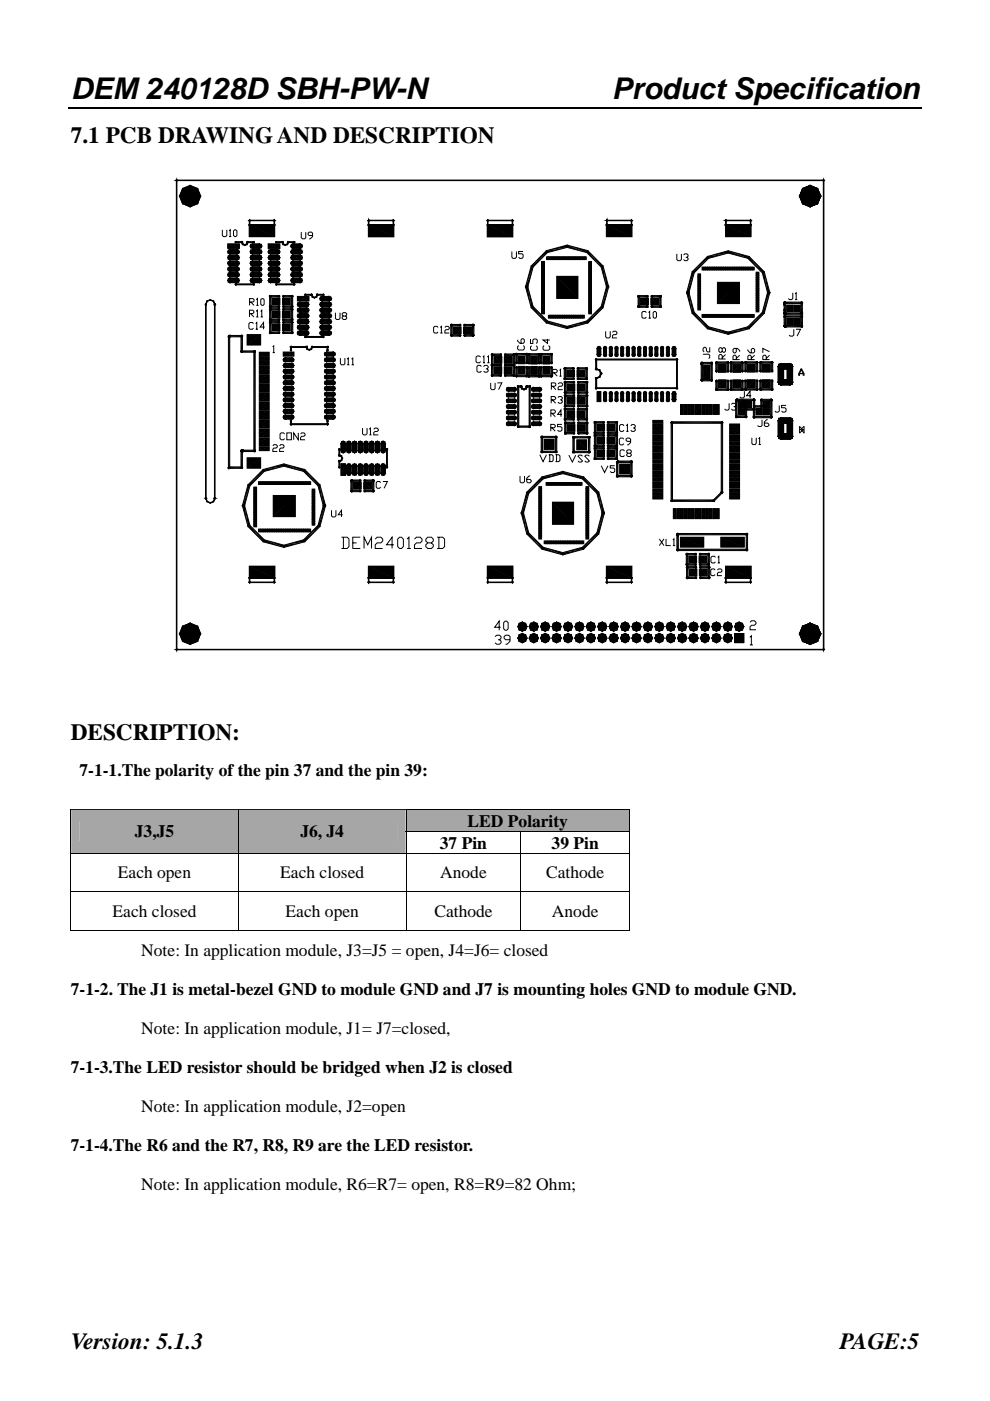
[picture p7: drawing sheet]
<svg xmlns="http://www.w3.org/2000/svg" width="210mm" height="297mm" viewBox="0 0 210 297" stroke-linecap="round" stroke-linejoin="round" font-family="sans-serif">
<defs><g id="words">
<g font-size="6.3">
<text x="15" y="21">DEM 240128D SBH-PW-N</text>
<text x="129.8" y="21">Product Specification</text>
</g>
<g font-size="4.9">
<text x="15" y="30.2">7.1 PCB DRAWING AND DESCRIPTION</text>
<text x="15" y="156.8">DESCRIPTION:</text>
<text x="15" y="285.9">Version: 5.1.3</text>
<text x="178.1" y="285.9">PAGE:5</text>
</g>
<g font-size="3.7">
<text x="16.9" y="164.6">7-1-1.The polarity of the pin 37 and the pin 39:</text>
<text x="28.6" y="177.5">J3,J5</text>
<text x="63.7" y="177.5">J6, J4</text>
<text x="93.3" y="179.9">37 Pin</text>
<text x="99.2" y="175.3">LED Polarity</text>
<text x="117" y="179.9">39 Pin</text>
<text x="25" y="186.2">Each open</text>
<text x="59.4" y="186.2">Each closed</text>
<text x="93.4" y="186.2">Anode</text>
<text x="115.8" y="186.2">Cathode</text>
<text x="23.9" y="194.4">Each closed</text>
<text x="60.6" y="194.4">Each open</text>
<text x="92.1" y="194.4">Cathode</text>
<text x="117.1" y="194.4">Anode</text>
<text x="30" y="202.8">Note: In application module, J3=J5 = open, J4=J6= closed</text>
<text x="15" y="211.1">7-1-2. The J1 is metal-bezel GND to module GND and J7 is mounting holes GND to module GND.</text>
<text x="30" y="219.3">Note: In application module, J1= J7=closed,</text>
<text x="15" y="227.6">7-1-3.The LED resistor should be bridged when J2 is closed</text>
<text x="30" y="235.8">Note: In application module, J2=open</text>
<text x="15" y="244.1">7-1-4.The R6 and the R7, R8, R9 are the LED resistor.</text>
<text x="30" y="252.3">Note: In application module, R6=R7= open, R8=R9=82 Ohm;</text>
</g>
</g></defs>
<path d="M14.5 22.8h181M109.9 81.9v8.5h2.5" fill="none" stroke="#000" stroke-width=".25"/>
<g fill="none" stroke="#000" stroke-width=".3">
<path d="M48.7 71.3h2.6v3.2M57.3 62.8v2.2M57.3 65.6v2.2M57.3 68.3v2.2M61.9 65.6v2.2M62 68.3v2.2M95.8 68.9v2.2M100.4 68.9v2.2M104.4 75.2v4.4M109 77.4v2.2M109 75.2v2.2M109.6 79.7h2.1"/>
<path d="M109.6 75.1h2.1M112.2 75.1h2.2M112.2 79.8h2.2M114.8 79.7h2.2M124.4 78.1v2.2M148.9 77.2v3.4h2M148.9 77h2M152 76.9h2.4M155 76.9h2.5M158.1 76.9h2.4M161.3 76.9h2.4M166.5 67.1v2"/>
<path d="M166.5 66.5h3.5M170 64.2v2.1M170.1 67.1v2.1h-3.5M51.3 95.6v3.5h-2.7M51.6 95.6h2.4M114.9 92.7h3v3.1h-3zM119.9 83.9v2.2M124.5 81v2.2M124.5 89.7v2.1M125 92.7v3.1M130.8 89.6v2.1M130.8 92.3v2.2"/>
<path d="M130.8 95.1v2.2M131 97.9h2.9v3h-3M142.5 89.6v16.6h8.9M153.1 89.6v14.8M155 82.6h2.5M156.2 88.4h2M156.3 84.8h3.6M161.5 84.8h2M163.6 84.9v3.5h-3.7M74.6 101.9v2.2M145.7 117.5v2.2M150.3 117.5v2.2"/>
<path d="M158.4 113.3v3.3h-14.7v-3.1M145.8 120.3v2.2M150.4 120.3v2.2"/>
</g>
<g fill="none" stroke="#000" stroke-width=".21">
<path d="M37.4 38.2h.1M37.4 38.2h.1v99.5h-.1zM37.4 38.2l137.3 .1zM37.5 38.2h.1M37.4 38.3h.1M37.5 38.3h.1M37.4 38.2h137.3v99.5h-137.3M37.5 38.2v99.5M38.7 40l1.6-.7v2.3zM38.7 40l1.6 1.6h-2.2zM40.3 39.3l1.6 .7-1.6 1.6zM40.3 39.4l1.5 .6-1.5 1.6z"/>
<path d="M41.9 40l.6 1.6h-2.2zM170.2 40l1.6-.7v2.3zM170.2 40l1.6 1.6h-2.2zM171.8 39.3l1.6 .7-1.6 1.6zM171.8 39.4l1.5 .6-1.5 1.6zM173.4 40l.7 1.6h-2.3zM174.6 38.2h.1M174.6 38.2h.2v99.5h-.2zM174.7 38.2h.1M174.8 38.2h.1M174.6 38.3h.1M174.7 38.3h.1"/>
<path d="M38.1 41.6h2.2l-1.6 1.6zM38.2 41.6h2.1l-1.5 1.5zM38.7 43.2l1.6-1.6v2.2zM38.8 40l1.5-.6v2.2zM38.8 40l1.5 1.6h-2.1zM38.8 43.1l1.5-1.5v2.1zM40.3 41.6l1.6 1.6-1.6 .6zM40.3 41.6h2.2l-.6 1.6zM40.3 41.6l1.5 1.5-1.5 .6zM40.3 41.6h2.2l-.7 1.5zM41.8 40l.7 1.6h-2.2zM47.2 48.7v1.2l.2 .3h.5l.2-.3v-1.2"/>
<path d="M48.3 58.3h.5l-.4 .3zM48.3 57h.5l-.4 .4zM48.3 55.8h.5l-.4 .4zM48.3 53.4h.5l-.4 .3zM48.3 51.7h2.5v1h-2.5zM48.3 59.5h.5l-.4 .3zM48.3 54.6h.5l-.4 .3zM48.4 58.3h.4l-.3 .2zM48.4 57h.4l-.3 .3zM48.4 55.8h.4l-.3 .3zM48.4 53.4h.4l-.3 .3zM48.4 51.8h2.3v.8h-2.3z"/>
<path d="M48.4 59.5h.4l-.3 .2zM48.4 54.6h.4l-.3 .3zM48.4 57.9l.4-.1v.5zM48.4 57.9l.4 .4h-.5zM48.4 56.7l.4-.1v.4zM48.4 56.7l.4 .3h-.5zM48.4 57.4l.4-.4v.5zM48.4 55.5l.4-.2v.5zM48.4 55.5l.4 .3h-.5zM48.4 53l.4-.1v.5zM48.4 53l.4 .4h-.5zM48.4 53.7l.4-.3v.5z"/>
<path d="M48.4 59.1l.4-.1v.5zM48.4 59.1l.4 .4h-.5zM48.4 54.3l.4-.2v.5zM48.4 54.3l.4 .3h-.5zM48.5 58l.3-.1v.4zM48.5 58l.3 .3h-.4zM48.5 56.8l.3-.2v.4zM48.5 56.8l.3 .2h-.4zM48.5 57.3l.3-.3v.4zM48.5 55.5l.3-.1v.4zM48.5 55.5l.3 .3h-.4zM48.5 53.1l.3-.1v.4z"/>
<path d="M48.5 53.1l.3 .3h-.4zM48.5 53.7l.3-.3v.4zM48.5 59.2l.3-.1v.4zM48.5 59.2l.3 .3h-.4zM48.5 54.3l.3-.1v.4zM48.5 54.3l.3 .3h-.4zM48.5 54.9l.3-.3v.4zM48.6 49l.2-.3v1.5M48.6 50.2h.5M48.8 57.8h1.5v.9h-1.5zM48.8 57.8l.3 .1-.3 .4zM48.8 58.3v.4l-.4-.1z"/>
<path d="M48.8 58.3l.3 .3-.3 .1zM48.8 58.3h.5l-.2 .3zM48.8 57.9h1.5v.7h-1.5zM48.8 58.3l.2-.3 .1 .3zM48.8 57.9l.2 .1-.2 .3zM48.8 58.3v.3l-.3-.1zM48.8 58.3l.2 .2-.2 .1zM48.8 58.3h.3l-.1 .2zM48.8 56.6h1.5v.9h-1.5zM48.8 56.6l.3 .1-.3 .3zM48.8 57l.3 .4-.3 .1zM48.8 57h.5l-.2 .4z"/>
<path d="M48.8 56.6h1.5v.8h-1.5zM48.8 56.6l.2 .2-.2 .2zM48.8 57l.2 .3-.2 .1zM48.8 57h.3l-.1 .3zM48.8 55.3h1.5v1h-1.5zM48.8 55.8l.3-.3 .2 .3zM48.8 55.3l.3 .2-.3 .3zM48.8 55.8v.5l-.4-.1zM48.8 55.8l.3 .4-.3 .1zM48.8 55.8h.5l-.2 .4zM48.8 55.4h1.5v.8h-1.5zM48.8 55.8l.2-.3 .1 .3z"/>
<path d="M48.8 55.4l.2 .1-.2 .3zM48.8 55.8v.4l-.3-.1zM48.8 55.8l.2 .3-.2 .1zM48.8 55.8h.3l-.1 .3zM48.8 52.9h1.5v1h-1.5zM48.8 52.9l.3 .1-.3 .4zM48.8 53.4l.3 .3-.3 .2zM48.8 53.4h.5l-.2 .3zM48.8 53h1.5v.8h-1.5zM48.8 53l.2 .1-.2 .3zM48.8 53.4l.2 .3-.2 .1zM48.8 53.4h.3l-.1 .3z"/>
<path d="M48.8 59h1.5v.9h-1.5zM48.8 59.5l.3-.4 .2 .4zM48.8 59l.3 .1-.3 .4zM48.8 59.5v.4l-.4-.1zM48.8 59.5l.3 .3-.3 .1zM48.8 59.5h.5l-.2 .3zM48.8 59.1h1.5v.7h-1.5zM48.8 59.5l.2-.3 .1 .3zM48.8 59.1l.2 .1-.2 .3zM48.8 59.5v.3l-.3-.1zM48.8 59.5l.2 .2-.2 .1zM48.8 59.5h.3l-.1 .2z"/>
<path d="M48.8 54.1h1.5v1h-1.5zM48.8 54.6l.3-.3 .2 .3zM48.8 54.1l.3 .2-.3 .3zM48.8 54.6v.5l-.4-.2zM48.8 54.6l.3 .3-.3 .2zM48.8 54.6h.5l-.2 .3zM48.8 54.2h1.5v.8h-1.5zM48.8 54.6l.2-.3 .1 .3zM48.8 54.2l.2 .1-.2 .3zM48.8 54.6l.2 .3-.2 .1zM48.8 54.6h.3l-.1 .3zM49 56.8l.1 .2h-.3z"/>
<path d="M49 53.1l.1 .3h-.3zM49.1 57.9l.2 .4h-.5zM49.1 56.7l.2 .3h-.5zM49.1 53l.2 .4h-.5zM49.5 49l.3-.3 .4 .3v.9l-.2 .3h-.2l-.3-.3zM49.8 58.3h.5l-.3 .3zM49.8 57h.5l-.3 .4zM49.8 55.8h.5l-.3 .4zM49.8 53.4h.5l-.3 .3zM49.8 59.5h.5l-.3 .3zM49.8 54.6h.5l-.3 .3zM49.9 51.4h.1"/>
<path d="M49.9 58.3h.4l-.3 .2zM49.9 57h.4l-.3 .3zM49.9 55.8h.4l-.3 .3zM49.9 53.4h.4l-.3 .3zM49.9 59.5h.4l-.3 .2zM49.9 54.6h.4l-.3 .3zM50 51.2h.1M49.9 51.3h.1M50 57.9l.3-.1v.5zM50 57.9l.3 .4h-.5zM50 56.7l.3-.1v.4zM50 56.7l.3 .3h-.5z"/>
<path d="M50 57.4l.3-.4v.5zM50 55.5l.3-.2v.5zM50 55.5l.3 .3h-.5zM50 53l.3-.1v.5zM50 53l.3 .4h-.5zM50 53.7l.3-.3v.5zM50 59.1l.3-.1v.5zM50 59.1l.3 .4h-.5zM50 54.3l.3-.2v.5zM50 54.3l.3 .3h-.5zM50 51.2h1.3v.2h-1.3zM50.1 51.4h.1"/>
<path d="M50.1 51.3h.1M50 51.4h.1M50 58l.3-.1v.4zM50 58l.3 .3h-.4zM50 56.8l.3-.2v.4zM50 56.8l.3 .2h-.4zM50 57.3l.3-.3v.4zM50 55.5l.3-.1v.4zM50 55.5l.3 .3h-.4zM50 53.1l.3-.1v.4zM50 53.1l.3 .3h-.4zM50 53.7l.3-.3v.4z"/>
<path d="M50 59.2l.3-.1v.4zM50 59.2l.3 .3h-.4zM50 54.3l.3-.1v.4zM50 54.3l.3 .3h-.4zM50 54.9l.3-.3v.4zM50.3 57.8l.3 .1-.3 .4zM50.3 58.3v.4l-.3-.1zM50.3 58.3l.3 .3-.3 .1zM50.3 58.3h.5l-.2 .3zM50.3 58.3l.3-.3 .1 .3zM50.3 57.9l.3 .1-.3 .3zM50.3 58.3v.3l-.3-.1z"/>
<path d="M50.3 58.3l.3 .2-.3 .1zM50.3 58.3h.4l-.1 .2zM50.3 56.6l.3 .1-.3 .3zM50.3 57l.3 .4-.3 .1zM50.3 57h.5l-.2 .4zM50.3 56.6l.3 .2-.3 .2zM50.3 57l.3 .3-.3 .1zM50.3 57h.4l-.1 .3zM50.3 55.8l.3-.3 .2 .3zM50.3 55.3l.3 .2-.3 .3zM50.3 55.8v.5l-.3-.1zM50.3 55.8l.3 .4-.3 .1z"/>
<path d="M50.3 55.8h.5l-.2 .4zM50.3 55.8l.3-.3 .1 .3zM50.3 55.4l.3 .1-.3 .3zM50.3 55.8v.4l-.3-.1zM50.3 55.8l.3 .3-.3 .1zM50.3 55.8h.4l-.1 .3zM50.3 52.9l.3 .1-.3 .4zM50.3 53.4l.3 .3-.3 .2zM50.3 53.4h.5l-.2 .3zM50.3 53l.3 .1-.3 .3zM50.3 53.4l.3 .3-.3 .1zM50.3 53.4h.4l-.1 .3z"/>
<path d="M50.3 59.5l.3-.4 .2 .4zM50.3 59l.3 .1-.3 .4zM50.3 59.5v.4l-.3-.1zM50.3 59.5l.3 .3-.3 .1zM50.3 59.5h.5l-.2 .3zM50.3 59.5l.3-.3 .1 .3zM50.3 59.1l.3 .1-.3 .3zM50.3 59.5v.3l-.3-.1zM50.3 59.5l.3 .2-.3 .1zM50.3 59.5h.4l-.1 .2zM50.3 54.6l.3-.3 .2 .3zM50.3 54.1l.3 .2-.3 .3z"/>
<path d="M50.3 54.6v.5l-.3-.2zM50.3 54.6l.3 .3-.3 .2zM50.3 54.6h.5l-.2 .3zM50.3 54.6l.3-.3 .1 .3zM50.3 54.2l.3 .1-.3 .3zM50.3 54.6l.3 .3-.3 .1zM50.3 54.6h.4l-.1 .3zM50.6 56.8l.1 .2h-.4zM50.6 53.1l.1 .3h-.4zM50.6 57.9l.2 .4h-.5zM50.6 56.7l.2 .3h-.5zM50.6 53l.2 .4h-.5z"/>
<path d="M51.2 51.4h.1M51.2 51.4h.2l.2 .3-.2 .2zM51.3 51.2h.1M51.2 51.3h.1M51.4 51.4h.1M51.4 51.3h.1M51.3 51.4h.1M51.4 51.9l.2-.2 .3 .2v.1zM51.9 51.9l.4-.2 .1 .2-.5 .1zM52.4 51.4h.1M52.4 51.4h.2l-.2 .5-.1-.2zM52.5 51.2h.1"/>
<path d="M52.5 51.3h.1M52.5 51.4h.1M52.5 51.2h1.3v.2h-1.3zM52.6 51.4h.1M52.6 51.3h.1M52.9 47.6h5.4v2.6h-5.4zM52.9 46.7h.1M52.9 47.7h.1M52.9 46.7h.1v1h-.1zM52.9 47.6h.1M52.9 47.8h.1M52.9 46.7l5.3 .1z"/>
<path d="M53 46.7h.1M52.9 46.8h.1M53 46.8h.1M52.9 47.6h5.3v.2h-5.3zM53 47.7h.1M53 47.8h.1M52.9 47.7h5.3v2.4h-5.3zM52.9 46.7h5.3M52.9 47.7h5.3M53.1 52.2h.4l-.3 .3zM53.1 59.5h.4l-.3 .3zM53.1 58.3h.4l-.3 .3z"/>
<path d="M53.1 57h.4l-.3 .4zM53.1 55.8h.4l-.3 .4zM53.1 54.6h.4l-.3 .3zM53.1 53.4h.4l-.3 .3zM53.1 52.2h.4l-.2 .3zM53.1 59.5h.4l-.2 .2zM53.1 58.3h.4l-.2 .2zM53.1 57h.4l-.2 .3zM53.1 55.8h.4l-.2 .3zM53.1 54.6h.4l-.2 .3zM53.1 53.4h.4l-.2 .3zM53.2 51.8l.3-.1v.5z"/>
<path d="M53.2 51.8l.3 .4h-.4zM53.2 52.5l.3-.3v.5zM53.2 59.1l.3-.1v.5zM53.2 59.1l.3 .4h-.4zM53.2 57.9l.3-.1v.5zM53.2 57.9l.3 .4h-.4zM53.2 56.7l.3-.1v.4zM53.2 56.7l.3 .3h-.4zM53.2 57.4l.3-.4v.5zM53.2 55.5l.3-.2v.5zM53.2 55.5l.3 .3h-.4zM53.2 54.3l.3-.2v.5z"/>
<path d="M53.2 54.3l.3 .3h-.4zM53.2 53l.3-.1v.5zM53.2 53l.3 .4h-.4zM53.2 53.7l.3-.3v.5zM53.3 51.9l.2-.1v.4zM53.3 51.9l.2 .3h-.4zM53.3 52.5l.2-.3v.4zM53.3 59.2l.2-.1v.4zM53.3 59.2l.2 .3h-.4zM53.3 58l.2-.1v.4zM53.3 58l.2 .3h-.4zM53.3 56.8l.2-.2v.4z"/>
<path d="M53.3 56.8l.2 .2h-.4zM53.3 57.3l.2-.3v.4zM53.3 55.5l.2-.1v.4zM53.3 55.5l.2 .3h-.4zM53.3 54.3l.2-.1v.4zM53.3 54.3l.2 .3h-.4zM53.3 54.9l.2-.3v.4zM53.3 53.1l.2-.1v.4zM53.3 53.1l.2 .3h-.4zM53.3 53.7l.2-.3v.4zM53.5 51.7h1.6v1h-1.6zM53.5 51.7l.4 .1-.4 .4z"/>
<path d="M53.5 52.2l.4 .3-.4 .2zM53.5 52.2h.5l-.1 .3zM53.5 51.8h1.6v.8h-1.6zM53.5 51.8l.3 .1-.3 .3zM53.5 52.2l.3 .3-.3 .1zM53.5 52.2h.4l-.1 .3zM53.5 59h1.6v.9h-1.6zM53.5 59.5l.4-.4 .1 .4zM53.5 59l.4 .1-.4 .4zM53.5 59.5v.4l-.3-.1zM53.5 59.5l.4 .3-.4 .1zM53.5 59.5h.5l-.1 .3z"/>
<path d="M53.5 59.1h1.6v.7h-1.6zM53.5 59.5l.3-.3 .1 .3zM53.5 59.1l.3 .1-.3 .3zM53.5 59.5v.3l-.2-.1zM53.5 59.5l.3 .2-.3 .1zM53.5 59.5h.4l-.1 .2zM53.5 57.8h1.6v.9h-1.6zM53.5 57.8l.4 .1-.4 .4zM53.5 58.3v.4l-.3-.1zM53.5 58.3l.4 .3-.4 .1zM53.5 58.3h.5l-.1 .3zM53.5 57.9h1.6v.7h-1.6z"/>
<path d="M53.5 58.3l.3-.3 .1 .3zM53.5 57.9l.3 .1-.3 .3zM53.5 58.3v.3l-.2-.1zM53.5 58.3l.3 .2-.3 .1zM53.5 58.3h.4l-.1 .2zM53.5 56.6h1.6v.9h-1.6zM53.5 56.6l.4 .1-.4 .3zM53.5 57l.4 .4-.4 .1zM53.5 57h.5l-.1 .4zM53.5 56.6h1.6v.8h-1.6zM53.5 56.6l.3 .2-.3 .2zM53.5 57l.3 .3-.3 .1z"/>
<path d="M53.5 57h.4l-.1 .3zM53.5 55.3h1.6v1h-1.6zM53.5 55.8l.4-.3 .1 .3zM53.5 55.3l.4 .2-.4 .3zM53.5 55.8v.5l-.3-.1zM53.5 55.8l.4 .4-.4 .1zM53.5 55.8h.5l-.1 .4zM53.5 55.4h1.6v.8h-1.6zM53.5 55.8l.3-.3 .1 .3zM53.5 55.4l.3 .1-.3 .3zM53.5 55.8v.4l-.2-.1zM53.5 55.8l.3 .3-.3 .1z"/>
<path d="M53.5 55.8h.4l-.1 .3zM53.5 54.1h1.6v1h-1.6zM53.5 54.6l.4-.3 .1 .3zM53.5 54.1l.4 .2-.4 .3zM53.5 54.6v.5l-.3-.2zM53.5 54.6l.4 .3-.4 .2zM53.5 54.6h.5l-.1 .3zM53.5 54.2h1.6v.8h-1.6zM53.5 54.6l.3-.3 .1 .3zM53.5 54.2l.3 .1-.3 .3zM53.5 54.6l.3 .3-.3 .1zM53.5 54.6h.4l-.1 .3z"/>
<path d="M53.5 52.9h1.6v1h-1.6zM53.5 52.9l.4 .1-.4 .4zM53.5 53.4l.4 .3-.4 .2zM53.5 53.4h.5l-.1 .3zM53.5 53h1.6v.8h-1.6zM53.5 53l.3 .1-.3 .3zM53.5 53.4l.3 .3-.3 .1zM53.5 53.4h.4l-.1 .3zM53.7 51.4h.1M53.8 51.2h.1M53.8 51.3h.1M53.8 51.4h.1"/>
<path d="M53.8 51.9l.1 .3h-.4zM53.8 56.8l.1 .2h-.4zM53.8 53.1l.1 .3h-.4zM53.9 51.4h.1M53.9 51.3h.1M53.9 51.8l.1 .4h-.5zM53.9 57.9l.1 .4h-.5zM53.9 56.7l.1 .3h-.5zM53.9 53l.1 .4h-.5zM54.6 52.2h.5l-.4 .3zM54.6 59.5h.5l-.4 .3zM54.6 58.3h.5l-.4 .3z"/>
<path d="M54.6 57h.5l-.4 .4zM54.6 55.8h.5l-.4 .4zM54.6 54.6h.5l-.4 .3zM54.6 53.4h.5l-.4 .3zM54.7 52.2h.4l-.3 .3zM54.7 59.5h.4l-.3 .2zM54.7 58.3h.4l-.3 .2zM54.7 57h.4l-.3 .3zM54.7 55.8h.4l-.3 .3zM54.7 54.6h.4l-.3 .3zM54.7 53.4h.4l-.3 .3zM54.7 51.8l.4-.1v.5z"/>
<path d="M54.7 51.8l.4 .4h-.5zM54.7 52.5l.4-.3v.5zM54.7 59.1l.4-.1v.5zM54.7 59.1l.4 .4h-.5zM54.7 57.9l.4-.1v.5zM54.7 57.9l.4 .4h-.5zM54.7 56.7l.4-.1v.4zM54.7 56.7l.4 .3h-.5zM54.7 57.4l.4-.4v.5zM54.7 55.5l.4-.2v.5zM54.7 55.5l.4 .3h-.5zM54.7 54.3l.4-.2v.5z"/>
<path d="M54.7 54.3l.4 .3h-.5zM54.7 53l.4-.1v.5zM54.7 53l.4 .4h-.5zM54.7 53.7l.4-.3v.5zM54.8 51.9l.3-.1v.4zM54.8 51.9l.3 .3h-.4zM54.8 52.5l.3-.3v.4zM54.8 59.2l.3-.1v.4zM54.8 59.2l.3 .3h-.4zM54.8 58l.3-.1v.4zM54.8 58l.3 .3h-.4zM54.8 56.8l.3-.2v.4z"/>
<path d="M54.8 56.8l.3 .2h-.4zM54.8 57.3l.3-.3v.4zM54.8 55.5l.3-.1v.4zM54.8 55.5l.3 .3h-.4zM54.8 54.3l.3-.1v.4zM54.8 54.3l.3 .3h-.4zM54.8 54.9l.3-.3v.4zM54.8 53.1l.3-.1v.4zM54.8 53.1l.3 .3h-.4zM54.8 53.7l.3-.3v.4zM55.1 51.7l.3 .1-.3 .4zM55.1 52.2l.3 .3-.3 .2z"/>
<path d="M55.1 52.2h.4l-.1 .3zM55.1 51.8l.2 .1-.2 .3zM55.1 52.2l.2 .3-.2 .1zM55.1 52.2h.3l-.1 .3zM55.1 59.5l.3-.4 .1 .4zM55.1 59l.3 .1-.3 .4zM55.1 59.5v.4l-.4-.1zM55.1 59.5l.3 .3-.3 .1zM55.1 59.5h.4l-.1 .3zM55.1 59.5l.2-.3 .1 .3zM55.1 59.1l.2 .1-.2 .3zM55.1 59.5v.3l-.3-.1z"/>
<path d="M55.1 59.5l.2 .2-.2 .1zM55.1 59.5h.3l-.1 .2zM55.1 57.8l.3 .1-.3 .4zM55.1 58.3v.4l-.4-.1zM55.1 58.3l.3 .3-.3 .1zM55.1 58.3h.4l-.1 .3zM55.1 58.3l.2-.3 .1 .3zM55.1 57.9l.2 .1-.2 .3zM55.1 58.3v.3l-.3-.1zM55.1 58.3l.2 .2-.2 .1zM55.1 58.3h.3l-.1 .2zM55.1 56.6l.3 .1-.3 .3z"/>
<path d="M55.1 57l.3 .4-.3 .1zM55.1 57h.4l-.1 .4zM55.1 56.6l.2 .2-.2 .2zM55.1 57l.2 .3-.2 .1zM55.1 57h.3l-.1 .3zM55.1 55.8l.3-.3 .1 .3zM55.1 55.3l.3 .2-.3 .3zM55.1 55.8v.5l-.4-.1zM55.1 55.8l.3 .4-.3 .1zM55.1 55.8h.4l-.1 .4zM55.1 55.8l.2-.3 .1 .3zM55.1 55.4l.2 .1-.2 .3z"/>
<path d="M55.1 55.8v.4l-.3-.1zM55.1 55.8l.2 .3-.2 .1zM55.1 55.8h.3l-.1 .3zM55.1 54.6l.3-.3 .1 .3zM55.1 54.1l.3 .2-.3 .3zM55.1 54.6v.5l-.4-.2zM55.1 54.6l.3 .3-.3 .2zM55.1 54.6h.4l-.1 .3zM55.1 54.6l.2-.3 .1 .3zM55.1 54.2l.2 .1-.2 .3zM55.1 54.6l.2 .3-.2 .1zM55.1 54.6h.3l-.1 .3z"/>
<path d="M55.1 52.9l.3 .1-.3 .4zM55.1 53.4l.3 .3-.3 .2zM55.1 53.4h.4l-.1 .3zM55.1 53l.2 .1-.2 .3zM55.1 53.4l.2 .3-.2 .1zM55.1 53.4h.3l-.1 .3zM55.3 51.9l.1 .3h-.3zM55.3 56.8l.1 .2h-.3zM55.3 53.1l.1 .3h-.3zM55.4 51.8l.1 .4h-.4zM55.4 57.9l.1 .4h-.4zM55.4 56.7l.1 .3h-.4z"/>
<path d="M55.4 53l.1 .4h-.4zM56.9 55.8h.5l-.4 .4zM56.9 57h.5l-.4 .4zM56.9 59.5h.5l-.4 .3zM56.9 58.3h.5l-.4 .3zM56.9 54.6h.5l-.4 .3zM56.9 53.4h.5l-.4 .3zM56.9 51.7h2.5v1h-2.5zM57 55.8h.4l-.3 .3zM57 57h.4l-.3 .3zM57 59.5h.4l-.3 .2zM57 58.3h.4l-.3 .2z"/>
<path d="M57 54.6h.4l-.3 .3zM57 53.4h.4l-.3 .3zM57 51.8h2.3v.8h-2.3zM57 55.5l.4-.2v.5zM57 55.5l.4 .3h-.5zM57 56.7l.4-.1v.4zM57 56.7l.4 .3h-.5zM57 57.4l.4-.4v.5zM57 59.1l.4-.1v.5zM57 59.1l.4 .4h-.5zM57 57.9l.4-.1v.5zM57 57.9l.4 .4h-.5z"/>
<path d="M57 54.3l.4-.2v.5zM57 54.3l.4 .3h-.5zM57 53l.4-.1v.5zM57 53l.4 .4h-.5zM57 53.7l.4-.3v.5zM57.1 55.5l.3-.1v.4zM57.1 55.5l.3 .3h-.4zM57.1 56.8l.3-.2v.4zM57.1 56.8l.3 .2h-.4zM57.1 59.2l.3-.1v.4zM57.1 59.2l.3 .3h-.4zM57.1 58l.3-.1v.4z"/>
<path d="M57.1 58l.3 .3h-.4zM57.1 54.3l.3-.1v.4zM57.1 54.3l.3 .3h-.4zM57.1 53.1l.3-.1v.4zM57.1 53.1l.3 .3h-.4zM57.1 53.7l.3-.3v.4zM57.4 55.3h1.5v1h-1.5zM57.4 55.8l.3-.3 .1 .3zM57.4 55.3l.3 .2-.3 .3zM57.4 55.8v.5l-.4-.1zM57.4 55.8l.3 .4-.3 .1zM57.4 55.8h.4l-.1 .4z"/>
<path d="M57.4 55.4h1.5v.8h-1.5zM57.4 55.8l.2-.3 .1 .3zM57.4 55.4l.2 .1-.2 .3zM57.4 55.8v.4l-.3-.1zM57.4 55.8l.2 .3-.2 .1zM57.4 55.8h.3l-.1 .3zM57.4 56.6h1.5v.9h-1.5zM57.4 57l.3-.3 .1 .3zM57.4 56.6l.3 .1-.3 .3zM57.4 57l.3 .4-.3 .1zM57.4 57h.4l-.1 .4zM57.4 56.6h1.5v.8h-1.5z"/>
<path d="M57.4 56.6l.2 .2-.2 .2zM57.4 57v.4l-.3-.1zM57.4 57l.2 .3-.2 .1zM57.4 57h.3l-.1 .3zM57.4 59h1.5v.9h-1.5zM57.4 59.5l.3-.4 .1 .4zM57.4 59l.3 .1-.3 .4zM57.4 59.5v.4l-.4-.1zM57.4 59.5l.3 .3-.3 .1zM57.4 59.5h.4l-.1 .3zM57.4 59.1h1.5v.7h-1.5zM57.4 59.5l.2-.3 .1 .3z"/>
<path d="M57.4 59.1l.2 .1-.2 .3zM57.4 59.5v.3l-.3-.1zM57.4 59.5l.2 .2-.2 .1zM57.4 59.5h.3l-.1 .2zM57.4 57.8h1.5v.9h-1.5zM57.4 58.3l.3-.4 .1 .4zM57.4 57.8l.3 .1-.3 .4zM57.4 58.3v.4l-.4-.1zM57.4 58.3l.3 .3-.3 .1zM57.4 58.3h.4l-.1 .3zM57.4 57.9h1.5v.7h-1.5zM57.4 58.3l.2-.3 .1 .3z"/>
<path d="M57.4 57.9l.2 .1-.2 .3zM57.4 58.3v.3l-.3-.1zM57.4 58.3l.2 .2-.2 .1zM57.4 58.3h.3l-.1 .2zM57.4 54.1h1.5v1h-1.5zM57.4 54.6l.3-.3 .1 .3zM57.4 54.1l.3 .2-.3 .3zM57.4 54.6v.5l-.4-.2zM57.4 54.6l.3 .3-.3 .2zM57.4 54.6h.4l-.1 .3zM57.4 54.2h1.5v.8h-1.5zM57.4 54.6l.2-.3 .1 .3z"/>
<path d="M57.4 54.2l.2 .1-.2 .3zM57.4 54.6v.4l-.3-.1zM57.4 54.6l.2 .3-.2 .1zM57.4 54.6h.3l-.1 .3zM57.4 52.9h1.5v1h-1.5zM57.4 52.9l.3 .1-.3 .4zM57.4 53.4l.3 .3-.3 .2zM57.4 53.4h.4l-.1 .3zM57.4 53h1.5v.8h-1.5zM57.4 53l.2 .1-.2 .3zM57.4 53.4l.2 .3-.2 .1zM57.4 53.4h.3l-.1 .3z"/>
<path d="M57.6 56.8l.1 .2h-.3zM57.6 53.1l.1 .3h-.3zM57.7 53l.1 .4h-.4zM58.1 46.7h.1M58.1 47.7h.1M58.1 46.7h.2v1h-.2zM58.2 46.7h.1M58.2 47.6h.1M58.1 47.8h.1M58.3 46.7h.1M58.1 46.8h.1M58.2 46.8h.1"/>
<path d="M58.3 47.7h.1M58.2 47.7h.1M58.2 47.8h.1M58.4 55.8h.5l-.4 .4zM58.4 57h.5l-.4 .4zM58.4 59.5h.5l-.4 .3zM58.4 58.3h.5l-.4 .3zM58.4 54.6h.5l-.4 .3zM58.4 53.4h.5l-.4 .3zM58.5 51.4h.1M58.5 55.8h.4l-.3 .3zM58.5 57h.4l-.3 .3z"/>
<path d="M58.5 59.5h.4l-.3 .2zM58.5 58.3h.4l-.3 .2zM58.5 54.6h.4l-.3 .3zM58.5 53.4h.4l-.3 .3zM58.6 51.2h.1M58.5 51.3h.1M58.5 55.5l.4-.2v.5zM58.5 55.5l.4 .3h-.5zM58.5 56.7l.4-.1v.4zM58.5 56.7l.4 .3h-.5zM58.5 57.4l.4-.4v.5zM58.5 59.1l.4-.1v.5z"/>
<path d="M58.5 59.1l.4 .4h-.5zM58.5 57.9l.4-.1v.5zM58.5 57.9l.4 .4h-.5zM58.5 54.3l.4-.2v.5zM58.5 54.3l.4 .3h-.5zM58.5 53l.4-.1v.5zM58.5 53l.4 .4h-.5zM58.5 53.7l.4-.3v.5zM58.6 51.2h1.3v.2h-1.3zM58.7 51.4h.1M58.7 51.3h.1M58.6 51.4h.1"/>
<path d="M58.6 55.5l.3-.1v.4zM58.6 55.5l.3 .3h-.4zM58.6 56.8l.3-.2v.4zM58.6 56.8l.3 .2h-.4zM58.6 59.2l.3-.1v.4zM58.6 59.2l.3 .3h-.4zM58.6 58l.3-.1v.4zM58.6 58l.3 .3h-.4zM58.6 54.3l.3-.1v.4zM58.6 54.3l.3 .3h-.4zM58.6 53.1l.3-.1v.4zM58.6 53.1l.3 .3h-.4z"/>
<path d="M58.6 53.7l.3-.3v.4zM58.9 55.8l.3-.3 .2 .3zM58.9 55.3l.3 .2-.3 .3zM58.9 55.8v.5l-.4-.1zM58.9 55.8l.3 .4-.3 .1zM58.9 55.8h.5l-.2 .4zM58.9 55.8l.3-.3 .1 .3zM58.9 55.4l.3 .1-.3 .3zM58.9 55.8v.4l-.3-.1zM58.9 55.8l.3 .3-.3 .1zM58.9 55.8h.4l-.1 .3zM58.9 56.6l.3 .1-.3 .3z"/>
<path d="M58.9 57l.3 .4-.3 .1zM58.9 57h.5l-.2 .4zM58.9 56.6l.3 .2-.3 .2zM58.9 57v.4l-.3-.1zM58.9 57l.3 .3-.3 .1zM58.9 57h.4l-.1 .3zM58.9 59.5l.3-.4 .2 .4zM58.9 59l.3 .1-.3 .4zM58.9 59.5v.4l-.4-.1zM58.9 59.5l.3 .3-.3 .1zM58.9 59.5h.5l-.2 .3zM58.9 59.5l.3-.3 .1 .3z"/>
<path d="M58.9 59.1l.3 .1-.3 .3zM58.9 59.5v.3l-.3-.1zM58.9 59.5l.3 .2-.3 .1zM58.9 59.5h.4l-.1 .2zM58.9 57.8l.3 .1-.3 .4zM58.9 58.3v.4l-.4-.1zM58.9 58.3l.3 .3-.3 .1zM58.9 58.3h.5l-.2 .3zM58.9 58.3l.3-.3 .1 .3zM58.9 57.9l.3 .1-.3 .3zM58.9 58.3v.3l-.3-.1zM58.9 58.3l.3 .2-.3 .1z"/>
<path d="M58.9 58.3h.4l-.1 .2zM58.9 54.6l.3-.3 .2 .3zM58.9 54.1l.3 .2-.3 .3zM58.9 54.6v.5l-.4-.2zM58.9 54.6l.3 .3-.3 .2zM58.9 54.6h.5l-.2 .3zM58.9 54.6l.3-.3 .1 .3zM58.9 54.2l.3 .1-.3 .3zM58.9 54.6v.4l-.3-.1zM58.9 54.6l.3 .3-.3 .1zM58.9 54.6h.4l-.1 .3zM58.9 52.9l.3 .1-.3 .4z"/>
<path d="M58.9 53.4l.3 .3-.3 .2zM58.9 53.4h.5l-.2 .3zM58.9 53l.3 .1-.3 .3zM58.9 53.4l.3 .3-.3 .1zM58.9 53.4h.4l-.1 .3zM59.2 56.8l.1 .2h-.4zM59.2 53.1l.1 .3h-.4zM59.2 56.7l.2 .3h-.5zM59.2 57.9l.2 .4h-.5zM59.2 53l.2 .4h-.5zM59.8 51.4h.1M59.8 51.4h.2l.1 .3-.1 .2z"/>
<path d="M59.9 51.2h.1M59.8 51.3h.1M60 51.4h.1M60 51.3h.1M59.9 51.4h.1M60.1 51.7l.4 .2v.1l-.5-.1zM60.5 51.9l.4-.2 .1 .2-.5 .1zM61 51.4h.1M61 51.4h.2l-.2 .5-.1-.2zM61.1 51.2h.1M61 51.3h.1M61.1 51.2h1.3v.2h-1.3z"/>
<path d="M61.2 51.4h.1M61.2 51.3h.1M61.1 51.4h.1M61.7 52.2h.4l-.3 .3zM61.7 53.4h.4l-.3 .3zM61.7 59.5h.4l-.3 .3zM61.7 58.3h.4l-.3 .3zM61.7 55.8h.4l-.3 .4zM61.7 54.6h.4l-.3 .3zM61.7 57h.4l-.3 .4zM61.7 52.2h.4l-.2 .3zM61.7 53.4h.4l-.2 .3z"/>
<path d="M61.7 59.5h.4l-.2 .2zM61.7 58.3h.4l-.2 .2zM61.7 55.8h.4l-.2 .3zM61.7 54.6h.4l-.2 .3zM61.7 57h.4l-.2 .3zM61.8 51.8l.3-.1v.5zM61.8 51.8l.3 .4h-.4zM61.8 53l.3-.1v.5zM61.8 53l.3 .4h-.4zM61.8 59.1l.3-.1v.5zM61.8 59.1l.3 .4h-.4zM61.8 57.9l.3-.1v.5z"/>
<path d="M61.8 57.9l.3 .4h-.4zM61.8 55.5l.3-.2v.5zM61.8 55.5l.3 .3h-.4zM61.8 54.3l.3-.2v.5zM61.8 54.3l.3 .3h-.4zM61.8 56.7l.3-.1v.4zM61.8 56.7l.3 .3h-.4zM61.9 51.9l.2-.1v.4zM61.9 51.9l.2 .3h-.4zM61.9 53.1l.2-.1v.4zM61.9 53.1l.2 .3h-.4zM61.9 53.7l.2-.3v.4z"/>
<path d="M61.9 59.2l.2-.1v.4zM61.9 59.2l.2 .3h-.4zM61.9 58l.2-.1v.4zM61.9 58l.2 .3h-.4zM61.9 55.5l.2-.1v.4zM61.9 55.5l.2 .3h-.4zM61.9 54.3l.2-.1v.4zM61.9 54.3l.2 .3h-.4zM61.9 56.8l.2-.2v.4zM61.9 56.8l.2 .2h-.4zM62.1 51.7h1.5v1h-1.5zM62.1 51.7l.4 .1-.4 .4z"/>
<path d="M62.1 52.2v.5l-.3-.2zM62.1 52.2l.4 .3-.4 .2zM62.1 52.2h.5l-.1 .3zM62.1 51.8h1.5v.8h-1.5zM62.1 51.8l.3 .1-.3 .3zM62.1 52.2v.4l-.2-.1zM62.1 52.2l.3 .3-.3 .1zM62.1 52.2h.4l-.1 .3zM62.1 52.9h1.5v1h-1.5zM62.1 52.9l.4 .1-.4 .4zM62.1 53.4v.5l-.3-.2zM62.1 53.4l.4 .3-.4 .2z"/>
<path d="M62.1 53.4h.5l-.1 .3zM62.1 53h1.5v.8h-1.5zM62.1 53l.3 .1-.3 .3zM62.1 53.4l.3 .3-.3 .1zM62.1 53.4h.4l-.1 .3zM62.1 59h1.5v.9h-1.5zM62.1 59.5l.4-.4 .1 .4zM62.1 59l.4 .1-.4 .4zM62.1 59.5v.4l-.3-.1zM62.1 59.5l.4 .3-.4 .1zM62.1 59.5h.5l-.1 .3zM62.1 59.1h1.5v.7h-1.5z"/>
<path d="M62.1 59.5l.3-.3 .1 .3zM62.1 59.1l.3 .1-.3 .3zM62.1 59.5v.3l-.2-.1zM62.1 59.5l.3 .2-.3 .1zM62.1 59.5h.4l-.1 .2zM62.1 57.8h1.5v.9h-1.5zM62.1 57.8l.4 .1-.4 .4zM62.1 58.3v.4l-.3-.1zM62.1 58.3l.4 .3-.4 .1zM62.1 58.3h.5l-.1 .3zM62.1 57.9h1.5v.7h-1.5zM62.1 58.3l.3-.3 .1 .3z"/>
<path d="M62.1 57.9l.3 .1-.3 .3zM62.1 58.3v.3l-.2-.1zM62.1 58.3l.3 .2-.3 .1zM62.1 58.3h.4l-.1 .2zM62.1 55.3h1.5v1h-1.5zM62.1 55.8l.4-.3 .1 .3zM62.1 55.3l.4 .2-.4 .3zM62.1 55.8v.5l-.3-.1zM62.1 55.8l.4 .4-.4 .1zM62.1 55.8h.5l-.1 .4zM62.1 55.4h1.5v.8h-1.5zM62.1 55.8l.3-.3 .1 .3z"/>
<path d="M62.1 55.4l.3 .1-.3 .3zM62.1 55.8v.4l-.2-.1zM62.1 55.8l.3 .3-.3 .1zM62.1 55.8h.4l-.1 .3zM62.1 54.1h1.5v1h-1.5zM62.1 54.6l.4-.3 .1 .3zM62.1 54.1l.4 .2-.4 .3zM62.1 54.6v.5l-.3-.2zM62.1 54.6l.4 .3-.4 .2zM62.1 54.6h.5l-.1 .3zM62.1 54.2h1.5v.8h-1.5zM62.1 54.6l.3-.3 .1 .3z"/>
<path d="M62.1 54.2l.3 .1-.3 .3zM62.1 54.6v.4l-.2-.1zM62.1 54.6l.3 .3-.3 .1zM62.1 54.6h.4l-.1 .3zM62.1 56.6h1.5v.9h-1.5zM62.1 56.6l.4 .1-.4 .3zM62.1 57v.5l-.3-.1zM62.1 57l.4 .4-.4 .1zM62.1 57h.5l-.1 .4zM62.1 56.6h1.5v.8h-1.5zM62.1 56.6l.3 .2-.3 .2zM62.1 57v.4l-.2-.1z"/>
<path d="M62.1 57l.3 .3-.3 .1zM62.1 57h.4l-.1 .3zM62.4 51.2h.1M62.3 51.3h.1M62.3 51.4h.1M62.4 51.9l.1 .3h-.4zM62.4 53.1l.1 .3h-.4zM62.4 56.8l.1 .2h-.4zM62.5 51.4h.1M62.5 51.3h.1M62.4 51.4h.1M62.5 51.8l.1 .4h-.5z"/>
<path d="M62.5 53l.1 .4h-.5zM62.5 57.9l.1 .4h-.5zM62.5 56.7l.1 .3h-.5zM63.2 52.2h.4l-.3 .3zM63.2 53.4h.4l-.3 .3zM63.2 59.5h.4l-.3 .3zM63.2 58.3h.4l-.3 .3zM63.2 55.8h.4l-.3 .4zM63.2 54.6h.4l-.3 .3zM63.2 57h.4l-.3 .4zM63.3 52.2h.3l-.2 .3zM63.3 53.4h.3l-.2 .3z"/>
<path d="M63.3 59.5h.3l-.2 .2zM63.3 58.3h.3l-.2 .2zM63.3 55.8h.3l-.2 .3zM63.3 54.6h.3l-.2 .3zM63.3 57h.3l-.2 .3zM63.3 51.8l.3-.1v.5zM63.3 51.8l.3 .4h-.4zM63.3 53l.3-.1v.5zM63.3 53l.3 .4h-.4zM63.3 59.1l.3-.1v.5zM63.3 59.1l.3 .4h-.4zM63.3 57.9l.3-.1v.5z"/>
<path d="M63.3 57.9l.3 .4h-.4zM63.3 55.5l.3-.2v.5zM63.3 55.5l.3 .3h-.4zM63.3 54.3l.3-.2v.5zM63.3 54.3l.3 .3h-.4zM63.3 56.7l.3-.1v.4zM63.3 56.7l.3 .3h-.4zM63.4 51.9l.2-.1v.4zM63.4 51.9l.2 .3h-.3zM63.4 53.1l.2-.1v.4zM63.4 53.1l.2 .3h-.3zM63.4 53.7l.2-.3v.4z"/>
<path d="M63.4 59.2l.2-.1v.4zM63.4 59.2l.2 .3h-.3zM63.4 58l.2-.1v.4zM63.4 58l.2 .3h-.3zM63.4 55.5l.2-.1v.4zM63.4 55.5l.2 .3h-.3zM63.4 54.3l.2-.1v.4zM63.4 54.3l.2 .3h-.3zM63.4 56.8l.2-.2v.4zM63.4 56.8l.2 .2h-.3zM63.6 52.2l.4-.4 .1 .4zM63.6 51.7l.4 .1-.4 .4z"/>
<path d="M63.6 52.2v.5l-.3-.2zM63.6 52.2l.4 .3-.4 .2zM63.6 52.2h.5l-.1 .3zM63.6 51.8l.3 .1-.3 .3zM63.6 52.2v.4l-.2-.1zM63.6 52.2l.3 .3-.3 .1zM63.6 52.2h.4l-.1 .3zM63.6 52.9l.4 .1-.4 .4zM63.6 53.4v.5l-.3-.2zM63.6 53.4l.4 .3-.4 .2zM63.6 53.4h.5l-.1 .3zM63.6 53l.3 .1-.3 .3z"/>
<path d="M63.6 53.4l.3 .3-.3 .1zM63.6 53.4h.4l-.1 .3zM63.6 59.5l.4-.4 .1 .4zM63.6 59l.4 .1-.4 .4zM63.6 59.5v.4l-.3-.1zM63.6 59.5l.4 .3-.4 .1zM63.6 59.5h.5l-.1 .3zM63.6 59.5l.3-.3 .1 .3zM63.6 59.1l.3 .1-.3 .3zM63.6 59.5v.3l-.2-.1zM63.6 59.5l.3 .2-.3 .1zM63.6 59.5h.4l-.1 .2z"/>
<path d="M63.6 58.3l.4-.4 .1 .4zM63.6 57.8l.4 .1-.4 .4zM63.6 58.3v.4l-.3-.1zM63.6 58.3l.4 .3-.4 .1zM63.6 58.3h.5l-.1 .3zM63.6 58.3l.3-.3 .1 .3zM63.6 57.9l.3 .1-.3 .3zM63.6 58.3v.3l-.2-.1zM63.6 58.3l.3 .2-.3 .1zM63.6 58.3h.4l-.1 .2zM63.6 55.8l.4-.3 .1 .3zM63.6 55.3l.4 .2-.4 .3z"/>
<path d="M63.6 55.8v.5l-.3-.1zM63.6 55.8l.4 .4-.4 .1zM63.6 55.8h.5l-.1 .4zM63.6 55.8l.3-.3 .1 .3zM63.6 55.4l.3 .1-.3 .3zM63.6 55.8v.4l-.2-.1zM63.6 55.8l.3 .3-.3 .1zM63.6 55.8h.4l-.1 .3zM63.6 54.6l.4-.3 .1 .3zM63.6 54.1l.4 .2-.4 .3zM63.6 54.6v.5l-.3-.2zM63.6 54.6l.4 .3-.4 .2z"/>
<path d="M63.6 54.6h.5l-.1 .3zM63.6 54.6l.3-.3 .1 .3zM63.6 54.2l.3 .1-.3 .3zM63.6 54.6v.4l-.2-.1zM63.6 54.6l.3 .3-.3 .1zM63.6 54.6h.4l-.1 .3zM63.6 57l.4-.3 .1 .3zM63.6 56.6l.4 .1-.4 .3zM63.6 57v.5l-.3-.1zM63.6 57l.4 .4-.4 .1zM63.6 57h.5l-.1 .4zM63.6 56.6l.3 .2-.3 .2z"/>
<path d="M63.6 57v.4l-.2-.1zM63.6 57l.3 .3-.3 .1zM63.6 57h.4l-.1 .3zM63.9 49.2v1.2l.3 .2h.4l.3-.2v-1.2M63.9 51.9l.1 .3h-.4zM63.9 53.1l.1 .3h-.4zM63.9 56.8l.1 .2h-.4zM64 53l.1 .4h-.5zM66.3 49.9h-.7l-.3-.2v-.3l.3-.2h.5l.2 .2v.8l-.5 .4h-.2M78.1 46.7h.2v1h-.2zM78.1 47.7h.1M78.1 46.7h.1"/>
<path d="M78.1 47.6h5.4v2.6h-5.4zM78.2 47.6h.1M78.1 47.8h.1M78.2 46.7h.1M78.2 47.7h.1M78.2 47.8h.1M78.3 46.7h.1M78.1 46.8h.1M78.2 46.8h.1M78.2 46.7h5.2M78.2 47.7h5.2M78.2 46.7l5.2 .1z"/>
<path d="M78.2 47.6h5.2v.2h-5.2zM78.2 47.7h5.2v2.4h-5.2zM78.3 47.7h.1M83.4 46.7h.1v1h-.1zM83.4 47.7h.1M83.4 46.7h.1M83.4 47.6h.1M83.4 47.8h.1M83.5 47.7h.1M83.5 47.8h.1M83.5 46.7h.1M83.4 46.8h.1"/>
<path d="M83.5 46.8h.1M103.3 47.6h5.5v2.6h-5.5zM103.4 46.7h.1M103.4 46.7l.1 1zM103.4 47.6h.1M103.4 47.7h.1M103.4 46.7l5.3 .1zM103.5 46.7h.1M103.4 46.8h.1M103.5 46.8h.1M103.5 47.7h.1M103.4 47.8h.1"/>
<path d="M103.5 47.8h.1M103.4 47.6h5.3v.2h-5.3zM103.4 47.7h5.3v2.4h-5.3zM103.4 46.7h5.3M103.4 47.7h5.3M108.6 53.3v1.2l.2 .3h.5l.2-.3v-1.2M108.6 46.7h.1M108.6 46.7h.2v1h-.2zM108.6 47.7h.1M108.7 46.7h.1M108.7 47.6h.1M108.6 47.8h.1"/>
<path d="M108.8 46.7h.1M108.6 46.8h.1M108.7 46.8h.1M108.8 47.7h.1M108.7 47.7h.1M108.7 47.8h.1M111 53.3h-1v.5h.7l.3 .2v.5l-.3 .3h-.5l-.2-.3M112.7 56.4l.4 .2-1.1 4.2h-.5zM114.9 55.4h.6v.4h-.6zM114.9 55.8h.6v.4h-.6zM114.9 56.2h.6v.4h-.6zM114.9 56.6h.6v.4h-.6z"/>
<path d="M114.9 57h.6v.4h-.6zM114.9 57.4h.6v.3h-.6zM114.9 57.7h.6v.4h-.6zM114.9 58.1h.6v.4h-.6zM114.9 58.5h.6v.4h-.6zM114.9 58.9h.6v.4h-.6zM114.9 59.3h.6v.3h-.6zM114.9 59.6h.6v.4h-.6zM115 55.5h.4v.2h-.4zM115 55.9h.4v.2h-.4zM115 56.3h.4v.2h-.4zM115 56.7h.4v.2h-.4z"/>
<path d="M115 57.1h.4v.2h-.4zM115 57.5h.4v.1h-.4zM115 57.8h.4v.2h-.4zM115 58.2h.4v.2h-.4zM115 58.6h.4v.2h-.4zM115 59h.4v.2h-.4zM115 59.4h.4v.2h-.4zM115 59.8h.4v.1h-.4zM115.9 53.1l4.4-1.1v.5l-4.2 1.1zM115.9 53.1l.2 .5-3 3-.4-.2zM115.9 54.5h.4v.5h-.4zM116 54.5h.2v.4h-.2z"/>
<path d="M116.3 54.5h.4v.5h-.4zM116.4 54.5h.2v.4h-.2zM116.7 54.5h.4v.5h-.4zM116.8 54.5h.2v.4h-.2zM117.1 54.5h.4v.5h-.4zM117.2 54.5h.2v.4h-.2zM117.5 54.5h.4v.5h-.4zM117.6 54.5h.2v.4h-.2zM117.8 54.5h.4v.5h-.4zM117.9 54.5h.2v.4h-.2zM118.1 58.6h4.5v4.7h-4.5zM118.2 58.7h4.3v4.5h-4.3z"/>
<path d="M118.2 54.5h.4v.5h-.4zM118.3 54.5h.2v.4h-.2zM118.6 54.5h.4v.5h-.4zM118.7 54.5h.2v.4h-.2zM119 54.5h.4v.5h-.4zM119.1 54.5h.2v.4h-.2zM119.4 54.5h.4v.5h-.4zM119.5 54.5h.2v.4h-.2zM119.8 54.5h.3v.5h-.3zM119.8 54.5h.2v.4h-.2zM120.1 54.5h.4v.5h-.4zM120.2 54.5h.2v.4h-.2z"/>
<path d="M120.3 52l4.4 1.1-.2 .5-4.2-1.1zM120.5 54.5h.4v.5h-.4zM120.6 54.5h.2v.4h-.2zM120.9 54.5h.4v.5h-.4zM121 54.5h.2v.4h-.2zM121.3 54.5h.4v.5h-.4zM121.4 54.5h.2v.4h-.2zM121.7 54.5h.3v.5h-.3zM121.8 54.5h.1v.4h-.1zM122 54.5h.4v.5h-.4zM122.2 54.5h.1v.4h-.1zM122.4 54.5h.4v.5h-.4z"/>
<path d="M122.5 54.5h.2v.4h-.2zM122.8 54.5h.4v.5h-.4zM122.9 54.5h.2v.4h-.2zM123.2 54.5h.4v.5h-.4zM123.3 54.5h.2v.4h-.2zM123.6 54.5h.4v.5h-.4zM123.7 54.5h.1v.4h-.1zM124 54.5h.3v.5h-.3zM124.1 54.5h.1v.4h-.1zM124.7 53.1l3.2 3.3-.4 .2-3-3zM124.9 59.6h.6v.4h-.6zM124.9 59.3h.6v.4h-.6z"/>
<path d="M124.9 58.9h.6v.4h-.6zM124.9 58.5h.6v.4h-.6zM124.9 58.1h.6v.4h-.6zM124.9 57.7h.6v.4h-.6zM124.9 57.4h.6v.3h-.6zM124.9 57h.6v.4h-.6zM124.9 56.6h.6v.4h-.6zM124.9 56.2h.6v.4h-.6zM124.9 55.8h.6v.4h-.6zM124.9 55.5h.6v.3h-.6zM125 59.8h.3v.1h-.3zM125 59.4h.3v.2h-.3z"/>
<path d="M125 59h.3v.2h-.3zM125 58.6h.3v.2h-.3zM125 58.2h.3v.2h-.3zM125 57.8h.3v.2h-.3zM125 57.5h.3v.1h-.3zM125 57.1h.3v.2h-.3zM125 56.7h.3v.2h-.3zM125 56.3h.3v.2h-.3zM125 55.9h.3v.2h-.3zM125 55.5h.3v.2h-.3zM127.5 56.6l.4-.2 1.2 4.4h-.5zM128.6 47.6h5.4v2.6h-5.4z"/>
<path d="M128.7 46.7l.1 1zM128.7 47.7h.1M128.7 46.7h.1M128.7 47.6h.1M128.8 47.7h.1M128.7 47.8h.1M128.8 47.8h.1M128.8 46.7h.1M128.7 46.8h.1M128.8 46.8h.1M128.7 46.7l5.2 .1zM128.7 47.6h5.2v.2h-5.2z"/>
<path d="M128.7 47.7h5.2v2.4h-5.2zM128.7 46.7h5.2M128.7 47.7h5.2M133.9 46.7h.1v1h-.1zM133.9 47.7h.1M133.9 46.7h.1M133.9 47.6h.1M134 47.7h.1M133.9 47.8h.1M134 47.8h.1M134 46.7h.1M133.9 46.8h.1"/>
<path d="M134 46.8h.1M143.6 53.8v1.2l.2 .3h.5l.2-.3v-1.2M145 54.1l.2-.3h.5l.2 .5-.2 .2h-.2M145.7 54.5l.2 .3-.2 .5h-.5l-.2-.3M146.8 57.6l.4 .2-1.1 4.2h-.5zM148 60h.6v.4h-.6zM148 59.6h.6v.4h-.6zM148 59.2h.6v.4h-.6zM148 58.8h.6v.4h-.6zM148 58.5h.6v.3h-.6zM148 58.1h.6v.4h-.6zM148.1 59.7h.4v.2h-.4z"/>
<path d="M148.1 59.3h.4v.2h-.4zM148.1 58.9h.4v.2h-.4zM148.1 58.5h.4v.2h-.4zM148.1 58.1h.4v.3h-.4zM148.9 56.6h.4v.6h-.4zM149 56.7h.2v.4h-.2zM149.3 56.6h.4v.6h-.4zM149.4 56.7h.2v.4h-.2zM149.7 56.6h.4v.6h-.4zM149.8 56.7h.2v.4h-.2zM150.1 54.4l4.4-1.2v.5l-4.2 1.1zM150.1 54.4l.2 .4-3.1 3-.4-.2z"/>
<path d="M150.1 56.6h.3v.6h-.3zM150.2 56.7h.1v.4h-.1zM150.4 56.6h.4v.6h-.4zM150.5 56.7h.2v.4h-.2zM150.8 56.6h.4v.6h-.4zM150.9 56.7h.2v.4h-.2zM151.2 56.6h.4v.6h-.4zM151.3 56.7h.2v.4h-.2zM151.6 56.6h.4v.6h-.4zM151.7 56.7h.2v.4h-.2zM152 56.6h.4v.6h-.4zM152.1 56.7h.2v.4h-.2z"/>
<path d="M152.2 59.9h4.6v4.5h-4.6zM152.3 60h4.4v4.3h-4.4zM152.3 56.6h.4v.6h-.4zM152.4 56.7h.2v.4h-.2zM152.7 56.6h.4v.6h-.4zM152.8 56.7h.2v.4h-.2zM153.1 56.6h.4v.6h-.4zM153.2 56.7h.2v.4h-.2zM153.5 56.6h.4v.6h-.4zM153.6 56.7h.2v.4h-.2zM153.9 46.7h.1M153.9 46.7h.1v1h-.1z"/>
<path d="M153.9 47.7h.1M153.9 47.6h5.4v2.6h-5.4zM153.9 56.6h.4v.6h-.4zM153.9 47.6h.1M153.9 47.8h.1M153.9 46.7l5.3 .1zM154 46.7h.1M153.9 46.8h.1M154 46.8h.1M154 47.7h.1M154 47.8h.1M153.9 47.6h5.3v.2h-5.3z"/>
<path d="M153.9 47.7h5.3v2.4h-5.3zM153.9 46.7h5.3M153.9 47.7h5.3M153.9 56.7h.3v.4h-.3zM154.3 56.6h.3v.6h-.3zM154.3 56.7h.2v.4h-.2zM154.5 53.2l4.4 1.2-.3 .4-4.1-1.1zM154.6 56.6h.4v.6h-.4zM154.7 56.7h.2v.4h-.2zM155 56.6h.4v.6h-.4zM155.1 56.7h.2v.4h-.2zM155.4 56.6h.4v.6h-.4z"/>
<path d="M155.5 56.7h.2v.4h-.2zM155.8 56.6h.3v.6h-.3zM155.9 56.7h.2v.4h-.2zM156.1 56.6h.4v.6h-.4zM156.3 56.7h.1v.4h-.1zM156.5 56.6h.4v.6h-.4zM156.6 56.7h.2v.4h-.2zM156.9 56.6h.4v.6h-.4zM157 56.7h.2v.4h-.2zM157.3 56.6h.4v.6h-.4zM157.4 56.7h.2v.4h-.2zM157.7 56.6h.4v.6h-.4z"/>
<path d="M157.8 56.7h.2v.4h-.2zM158.1 56.6h.3v.6h-.3zM158.2 56.7h.1v.4h-.1zM158.4 56.6h.4v.6h-.4zM158.5 56.7h.2v.4h-.2zM158.8 56.6h.4v.6h-.4zM158.9 54.4l3.2 3.2-.4 .2-3.1-3zM158.9 56.7h.2v.4h-.2zM159.2 46.7h.1M159.1 46.7h.1M159.1 46.7h.2v1h-.2zM159.1 47.7h.1"/>
<path d="M159.2 47.6h.1M159.2 47.7h.1M159.2 47.8h.1M159.3 46.7h.1M159.2 46.8h.1M159.3 47.7h.1M159.2 56.6h.4v.6h-.4zM159.3 56.7h.2v.4h-.2zM159.6 56.6h.4v.6h-.4zM159.7 56.7h.2v.4h-.2zM160.4 58.1h.6v.4h-.6zM160.4 58.5h.6v.3h-.6z"/>
<path d="M160.4 58.8h.6v.4h-.6zM160.4 59.2h.6v.4h-.6zM160.4 59.6h.6v.4h-.6zM160.4 60h.6v.4h-.6zM160.4 57.7h.6v.4h-.6zM160.5 58.2h.4v.2h-.4zM160.5 58.6h.4v.2h-.4zM160.5 58.9h.4v.2h-.4zM160.5 59.3h.4v.2h-.4zM160.5 59.7h.4v.2h-.4zM160.5 57.8h.4v.2h-.4zM161.7 57.8l.4-.2 1.2 4.4h-.5z"/>
<path d="M169.6 41.6h2.2l-1.6 1.6zM169.7 41.6h2.1l-1.5 1.5zM170.2 43.2l1.6-1.6v2.2zM170.3 40l1.5-.6v2.2zM170.3 40l1.5 1.6h-2.1zM170.3 43.1l1.5-1.5v2.1zM171.8 41.6l1.6 1.6-1.6 .6zM171.8 41.6h2.3l-.7 1.6zM171.8 41.6l1.5 1.5-1.5 .6zM171.8 41.6h2.2l-.7 1.5zM173.3 40l.7 1.6h-2.2zM43.6 64.5l.1 41.2z"/>
<path d="M43.6 64.5h.1M43.7 64.5h.1M43.6 64.6h.1M43.7 64.6h.1M43.7 64.5v41.2M43.9 63.8l.7-.3v.1zM43.9 63.8l.1 .1-.4 .6zM44.6 63.5l.7 .3-.7-.2zM45.2 63.9l.1-.1 .3 .7h-.1zM45.5 64.5h.1v41.2h-.1zM45.5 64.5h.1M45.6 64.5h.1"/>
<path d="M45.6 64.5v41.2M45.5 64.6h.1M45.6 64.6h.1M48.5 71.4h.2v27.8h-.2zM48.5 71.4h.1zM48.5 71.3l.1 .1zM48.5 71.5l.1-.1zM48.6 71.4l.1-.1zM48.6 71.3v.1zM48.6 71.4l.1 .1zM48.6 71.3h.1zM48.6 71.2l.2 .2-.1 .1-.2-.2z"/>
<path d="M48.6 71.2l.1-.1v.2zM48.6 71.2l.1 .1zM48.6 71.4l.1-.1v.1zM48.7 71.1v.2zM48.7 71.3v.1zM48.7 71.3l.1 .1zM48.7 71.1h2.6v.3h-2.6zM48.8 71.2l-.1 .1zM49.9 60.3h.1M49.9 60.2l.1 .1zM49.9 60.4h.1M50 60.2h3.8v.2h-3.8z"/>
<path d="M50.1 60.2h.1M50 60.4h.1M50.1 60.4h.1M50 60.3h3.8M50.1 60.3h.1M51.1 71.3h.2zM51.1 74.5h.2zM51.1 71.3h.3v3.2h-.3zM51.2 71.2l.1 .1zM51.2 71.4l.1-.1v.1zM51.2 74.4l.1 .1zM51.2 74.6l.1-.1z"/>
<path d="M51.3 74.4h2.7v.3h-2.7zM51.3 71.1v.2zM51.3 71.3v.1zM51.3 71.3h.1zM51.3 74.4v.1zM51.3 74.5v.2zM51.3 74.5h.1zM51.4 71.2v.1h-.1zM51.4 74.4v.1h-.1zM52.4 71h2.9v2.2h-2.9zM52.5 71h2.7v2h-2.7zM52.9 66.5h.7l.2-.5-.2-.2h-.7v1.4"/>
<path d="M52.9 64h.8l.2-.2v-.3l-.2-.2h-.8v1.4M53.1 66.5l.7 .7M53.2 64l.7 .7M53.7 60.3h.1M53.8 60.2h.1M53.8 60.4h.1M53.8 68.6l-.3-.2h-.5l-.2 .2v1l.2 .2h.5l.3-.2M53.9 60.2h.1M53.9 60.4h.1M53.8 74.5h.3v21.1h-.3zM53.8 74.5h.2zM53.9 74.4l.1 .1z"/>
<path d="M53.9 74.6l.1-.1zM53.9 60.3h.1M54 74.4v.1zM54 74.5v.2zM54 74.5l.1 .1zM54.1 74.4l-.1 .1zM54.2 68.6l.3-.2v1.4M54.2 69.8h.5M54.3 66l.3-.2v1.4M54.3 67.2h.5M54.4 63.5l.2-.2v1.4M54.4 64.7h.4"/>
<path d="M55 79.5h2.1v.7h-2.1zM55 78.5h2.1v.8h-2.1zM55 77.6h2.1v.7h-2.1zM55 76.6h2.1v.8h-2.1zM55 75.6h2.1v.8h-2.1zM55 74.7h2.1v.8h-2.1zM55.1 79.5h1.9v.6h-1.9zM55.1 78.6h1.9v.6h-1.9zM55.1 77.6h1.9v.6h-1.9zM55.1 76.7h1.9v.6h-1.9zM55.1 75.7h1.9v.6h-1.9zM55.1 74.8h1.9v.6h-1.9z"/>
<path d="M55.3 66l.2-.2v1.4M55.3 67.2h.5M55.3 63.5l.3-.2 .4 .2v1l-.2 .2-.5-.2zM56.1 69.3h-.9l.7-.9v1.4M57.2 65.6h.3v2.2h-.3zM57.2 67.8h.1zM57.2 65.6h.1zM57.2 62.8h.3v2.2h-.3zM57.2 65h.1zM57.2 62.8h.1zM57.2 68.3h.3v2.2h-.3zM57.2 70.5h.1z"/>
<path d="M57.2 68.3h.1zM57.2 67.9l.1-.1zM57.2 67.7l.1 .1zM57.2 67.7l.1 .1h-.1zM57.2 65.7l.1-.1zM57.2 65.5l.1-.1v.2zM57.2 65.5l.1 .1zM57.3 64.9v.1zM57.3 64.9v.1h-.1zM57.3 62.9v-.1zM57.3 62.7v.1zM57.3 62.7v.1h-.1z"/>
<path d="M57.3 70.4v.1zM57.3 70.4v.1h-.1zM57.3 68.2h.1M57.3 68.3h.1M57.3 67.8v.1zM57.3 67.8h.2zM57.3 67.6v.2zM57.3 65.6v.1zM57.3 65.6h.2zM57.3 65.4v.2zM57.3 67.6h1.9v.3h-1.9zM57.3 65.4h1.9v.3h-1.9z"/>
<path d="M57.3 65v.2zM57.3 65l.1 .1zM57.3 65l.1-.1zM57.3 62.8v.2zM57.3 62.8h.2zM57.3 62.8l.1-.1zM57.3 64.9h1.9v.3h-1.9zM57.3 62.7h1.9v.3h-1.9zM57.3 70.5l.1-.1zM57.3 70.5v.2zM57.3 70.5l.1 .2zM57.3 68.3h.2z"/>
<path d="M57.3 68.2v.1zM57.3 68.3v.2zM57.3 68.3l.1 .2zM57.3 70.4h1.9v.3h-1.9zM57.3 68.2h1.9v.3h-1.9zM57.4 67.7l.1 .1h-.2zM57.7 66h1.7v1.4h-1.7zM57.7 63.2h1.7v1.4h-1.7zM57.7 68.7h1.7v1.4h-1.7zM57.8 66.1h1.5v1.2h-1.5zM57.8 63.3h1.5v1.2h-1.5zM57.8 68.8h1.5v1.2h-1.5z"/>
<path d="M57.8 73.6l.3-.3v1.5M57.8 74.8h.5M58.5 60.3h.1M58.6 60.2h.1M58.5 60.2h.1M58.6 60.2h3.8v.2h-3.8zM58.7 60.2h.1M58.5 60.4h.1M58.6 60.4h.1M58.7 60.4h.1M58.6 60.3h3.8M58.7 60.3h.1"/>
<path d="M59 67.8h.2zM59 65.6h.2zM59 65h.2zM59 62.8h.2zM59 70.5h.2zM59 68.3h.2zM59.1 67.9l.1-.1zM59.1 67.7l.1 .1zM59.1 67.7l.1 .1h-.2zM59.1 65.7l.1-.1zM59.1 65.5l.1-.1v.2zM59.1 65.5l.1 .1z"/>
<path d="M59.1 65.1l.1-.1zM59.1 64.9l.1 .1zM59.1 62.9l.1-.1v.2zM59.1 62.7l.1 .1zM59.1 70.4l.1 .1zM59.1 68.3l.1-.1v.1zM59.1 68.3h.1zM59.1 68.5l.1-.2zM59.2 67.8v.1zM59.2 67.8h.1zM59.2 67.6v.2zM59.2 65.6v.1z"/>
<path d="M59.2 65.6h.1zM59.2 65.4v.2zM59.2 65l.1 .1zM59.2 65l.1-.1zM59.2 64.9v.1zM59.2 62.8v.2zM59.2 62.8h.1zM59.2 62.8l.1-.1zM59.2 62.7v.1zM59.2 70.5l.1-.1zM59.2 70.4v.1zM59.2 70.5l-.1 .2z"/>
<path d="M59.2 70.5l.1 .2zM59.2 68.3h.1zM59.2 68.2v.1zM59.2 68.3l.1 .2zM59.2 67.7l.1 .1h-.1zM59.9 66h1.7v1.4h-1.7zM59.9 63.2h1.7v1.4h-1.7zM59.9 68.7h1.7v1.4h-1.7zM60 65.6h.1zM60 67.8h.1zM60 66.1h1.4v1.2h-1.4zM60 62.8h.1z"/>
<path d="M60 65h.1zM60 68.3h.1zM60 70.5h.1zM60 65.7l.1-.1zM60 65.5l.1-.1v.2zM60 65.5l.1 .1zM60 67.9l.1-.1zM60 67.7l.1 .1zM60 63.3h1.4v1.2h-1.4zM60 68.8h1.5v1.2h-1.5zM60 62.9l.1-.1v.2zM60 62.7l.1 .1z"/>
<path d="M60 65.1l.1-.1zM60 64.9l.1 .1zM60 68.3l.1-.1v.1zM60 68.5l.1-.2zM60 70.4l.1 .1zM60.1 79.9h.4l-.3 .3zM60.1 78.7h.4l-.3 .3zM60.1 77.5h.4l-.3 .3zM60.1 76.3h.4l-.3 .3zM60.1 74.6h2.2v.9h-2.2zM60.1 65.4h1.8v.3h-1.8zM60.1 65.6l.1 .1z"/>
<path d="M60.1 65.6h.2zM60.1 65.4v.2zM60.1 67.6h1.8v.3h-1.8zM60.1 67.8l.1 .1zM60.1 67.8h.2zM60.1 67.6v.2zM60.1 62.7h1.9v.3h-1.9zM60.1 64.9h1.9v.3h-1.9zM60.1 68.2h1.9v.3h-1.9zM60.1 70.4h1.9v.3h-1.9zM60.1 62.8v.2zM60.1 62.8h.2z"/>
<path d="M60.1 62.7v.1zM60.1 65v.2zM60.1 65h.2zM60.1 64.9v.1zM60.1 68.2v.1zM60.1 68.3v.2zM60.1 68.3h.2zM60.1 70.4v.1zM60.1 70.5l-.1 .2zM60.1 70.5v.2zM60.1 70.5h.2zM60.2 79.9h.3l-.2 .3z"/>
<path d="M60.2 78.7h.3l-.2 .3zM60.2 77.5h.3l-.2 .2zM60.2 76.3h.3l-.2 .2zM60.2 74.7h2.1v.7h-2.1zM60.2 79.6l.3-.1v.4zM60.2 79.6l.3 .3h-.4zM60.2 78.4l.3-.1v.4zM60.2 78.4l.3 .3h-.4zM60.2 79l.3-.3v.5zM60.2 77.2l.3-.1v.4zM60.2 77.2l.3 .3h-.4zM60.2 76l.3-.1v.4z"/>
<path d="M60.2 76l.3 .3h-.4zM60.2 67.7l.1 .1h-.2zM60.2 62.7l.1 .1h-.2zM60.2 64.9l.1 .1h-.2zM60.2 68.3h-.1zM60.2 70.4l.1 .1h-.2zM60.3 79.7l.2-.1v.3zM60.3 79.7l.2 .2h-.3zM60.3 78.5l.2-.1v.3zM60.3 78.5l.2 .2h-.3zM60.3 79l.2-.3v.4zM60.3 77.3l.2-.1v.3z"/>
<path d="M60.3 77.3l.2 .2h-.3zM60.3 76.1l.2-.2v.4zM60.3 76.1l.2 .2h-.3zM60.5 79.5h1.4v.9h-1.4zM60.5 79.5l.3 .1-.3 .3zM60.5 79.9v.5l-.3-.2zM60.5 79.9l.3 .3-.3 .2zM60.5 79.9h.4l-.1 .3zM60.5 79.6h1.4v.7h-1.4zM60.5 79.9l.2-.2 .1 .2zM60.5 79.6l.2 .1-.2 .2zM60.5 79.9l.2 .3-.2 .1z"/>
<path d="M60.5 79.9h.3l-.1 .3zM60.5 78.3h1.4v.9h-1.4zM60.5 78.3l.3 .1-.3 .3zM60.5 78.7l.3 .3-.3 .2zM60.5 78.7h.4l-.1 .3zM60.5 78.4h1.4v.7h-1.4zM60.5 78.4l.2 .1-.2 .2zM60.5 78.7l.2 .3-.2 .1zM60.5 78.7h.3l-.1 .3zM60.5 77.1h1.4v.8h-1.4zM60.5 77.5l.3-.3 .1 .3zM60.5 77.1l.3 .1-.3 .3z"/>
<path d="M60.5 77.5v.4l-.3-.1zM60.5 77.5l.3 .3-.3 .1zM60.5 77.5h.4l-.1 .3zM60.5 77.2h1.4v.7h-1.4zM60.5 77.5l.2-.2 .1 .2zM60.5 77.2l.2 .1-.2 .2zM60.5 77.5v.4l-.2-.2zM60.5 77.5l.2 .2-.2 .2zM60.5 77.5h.3l-.1 .2zM60.5 75.9h1.4v.8h-1.4zM60.5 76.3l.3-.3 .1 .3zM60.5 75.9l.3 .1-.3 .3z"/>
<path d="M60.5 76.3v.4l-.3-.1zM60.5 76.3l.3 .3-.3 .1zM60.5 76.3h.4l-.1 .3zM60.5 75.9h1.4v.7h-1.4zM60.5 76.3l.2-.2 .1 .2zM60.5 75.9l.2 .2-.2 .2zM60.5 76.3v.3l-.2-.1zM60.5 76.3l.2 .2-.2 .1zM60.5 76.3h.3l-.1 .2zM60.7 78.5l.1 .2h-.3zM60.8 79.6l.1 .3h-.4zM60.8 78.4l.1 .3h-.4z"/>
<path d="M61.5 79.9h.4l-.3 .3zM61.5 78.7h.4l-.3 .3zM61.5 77.5h.4l-.3 .3zM61.5 76.3h.4l-.3 .3zM61.6 79.9h.3l-.2 .3zM61.6 78.7h.3l-.2 .3zM61.6 77.5h.3l-.2 .2zM61.6 76.3h.3l-.2 .2zM61.6 73.6h.1M61.6 73.6h.2v.7h-.2zM61.6 74.3h.1M61.6 79.6l.3-.1v.4z"/>
<path d="M61.6 79.6l.3 .3h-.4zM61.6 78.4l.3-.1v.4zM61.6 78.4l.3 .3h-.4zM61.6 79l.3-.3v.5zM61.6 77.2l.3-.1v.4zM61.6 77.2l.3 .3h-.4zM61.6 76l.3-.1v.4zM61.6 76l.3 .3h-.4zM61.7 73.5h.1M61.7 73.6h.1M61.7 74.2h.1M61.7 79.7l.2-.1v.3z"/>
<path d="M61.7 79.7l.2 .2h-.3zM61.7 78.5l.2-.1v.3zM61.7 78.5l.2 .2h-.3zM61.7 79l.2-.3v.4zM61.7 77.3l.2-.1v.3zM61.7 77.3l.2 .2h-.3zM61.7 76.1l.2-.2v.4zM61.7 76.1l.2 .2h-.3zM61.7 73.5h3.3v.2h-3.3zM61.8 73.5h.1M61.7 73.7h.1M61.8 73.6h.1"/>
<path d="M61.8 74.2h.1M61.7 74.3h.1M61.7 74.4h.1M61.8 74.3h.1M61.7 73.6h3.3M61.8 65.6h.3v2.2h-.3zM61.8 67.8h.1zM61.8 65.6h.1zM61.8 62.8h.3v2.2h-.3zM61.8 65h.2zM61.8 62.8h.2zM61.8 68.3h.3v2.2h-.3z"/>
<path d="M61.8 70.5h.2zM61.8 68.3h.2zM61.8 67.9l.1-.1zM61.8 67.7l.1 .1zM61.8 67.7l.1 .1h-.1zM61.8 65.7l.1-.1zM61.8 65.5l.1-.1v.2zM61.8 65.5l.1 .1zM61.8 65.1l.2-.1v.2zM61.8 64.9h.2v.1zM61.8 64.9l.2 .1zM61.8 62.9l.2-.1v.2z"/>
<path d="M61.8 62.7h.2v.1zM61.8 62.7l.2 .1zM61.8 70.4l.2 .1zM61.8 68.3l.2-.1v.1zM61.8 68.5l.2-.2zM61.9 79.9l.3-.3 .1 .3zM61.9 79.5l.3 .1-.3 .3zM61.9 79.9v.5l-.3-.2zM61.9 79.9l.3 .3-.3 .2zM61.9 79.9h.4l-.1 .3zM61.9 79.9l.3-.2 .1 .2zM61.9 79.6l.3 .1-.3 .2z"/>
<path d="M61.9 79.9l.3 .3-.3 .1zM61.9 78.3l.3 .1-.3 .3zM61.9 78.7l.3 .3-.3 .2zM61.9 78.7h.4l-.1 .3zM61.9 78.4l.3 .1-.3 .2zM61.9 78.7l.3 .3-.3 .1zM61.9 77.5l.3-.3 .1 .3zM61.9 77.1l.3 .1-.3 .3zM61.9 77.5v.4l-.3-.1zM61.9 77.5l.3 .3-.3 .1zM61.9 77.5h.4l-.1 .3zM61.9 77.5l.3-.2 .1 .2z"/>
<path d="M61.9 77.2l.3 .1-.3 .2zM61.9 77.5v.4l-.2-.2zM61.9 77.5l.3 .2-.3 .2zM61.9 77.5h.4l-.1 .2zM61.9 76.3l.3-.3 .1 .3zM61.9 75.9l.3 .1-.3 .3zM61.9 76.3v.4l-.3-.1zM61.9 76.3l.3 .3-.3 .1zM61.9 76.3h.4l-.1 .3zM61.9 76.3l.3-.2 .1 .2zM61.9 75.9l.3 .2-.3 .2zM61.9 76.3v.3l-.2-.1z"/>
<path d="M61.9 76.3l.3 .2-.3 .1zM61.9 76.3h.4l-.1 .2zM61.9 67.8l.1 .1zM61.9 67.8h.2zM61.9 67.6v.2zM61.9 65.6l.1 .1zM61.9 65.6h.2zM61.9 65.4v.2zM62 65v.2zM62 65v.1zM62 64.9v.1zM62 62.8v.2z"/>
<path d="M62 62.8h.1zM62 62.7v.1zM62 70.4v.1zM62 70.5l-.2 .2zM62 70.5v.2zM62 70.5h.1zM62 68.3h.1zM62 68.2v.1zM62 68.3v.2zM62 67.7l.1 .1h-.2zM62 70.4l.1 .1h-.1zM62.2 78.5l.1 .2h-.4z"/>
<path d="M62.2 78.4l.1 .3h-.4zM62.3 60.2l.1 .1zM62.3 60.3h.1M62.3 60.4h.1M62.5 60.2h.1M62.4 60.4h.1M62.5 60.4h.1M62.5 60.3h.1M63.1 62.8h2.4v1h-2.4zM63.1 65.7h.4l-.3 .4zM63.1 64.5h.4l-.3 .4zM63.1 67h.4l-.3 .3z"/>
<path d="M63.1 70.6h.4l-.3 .4zM63.1 69.4h.4l-.3 .3zM63.1 68.2h.4l-.3 .3zM63.2 65.7h.3l-.2 .3zM63.2 64.5h.3l-.2 .3zM63.2 67h.3l-.2 .2zM63.2 70.6h.3l-.2 .3zM63.2 69.4h.3l-.2 .3zM63.2 68.2h.3l-.2 .3zM63.2 62.9h2.2v.8h-2.2zM63.2 65.4l.3-.1v.4zM63.2 65.4l.3 .3h-.4z"/>
<path d="M63.2 64.2l.3-.1v.4zM63.2 64.2l.3 .3h-.4zM63.2 66.6l.3-.1v.5zM63.2 66.6l.3 .4h-.4zM63.2 67.3l.3-.3v.4zM63.2 70.3l.3-.2v.5zM63.2 70.3l.3 .3h-.4zM63.2 69l.3-.1v.5zM63.2 69l.3 .4h-.4zM63.2 69.7l.3-.3v.5zM63.2 67.8l.3-.1v.5zM63.2 67.8l.3 .4h-.4z"/>
<path d="M63.2 68.5l.3-.3v.5zM63.3 65.5l.2-.1v.3zM63.3 65.5l.2 .2h-.3zM63.3 64.3l.2-.1v.3zM63.3 64.3l.2 .2h-.3zM63.3 64.8l.2-.3v.4zM63.3 66.7l.2-.1v.4zM63.3 66.7l.2 .3h-.3zM63.3 67.2l.2-.2v.4zM63.3 70.3l.2-.1v.4zM63.3 70.3l.2 .3h-.3zM63.3 69.1l.2-.1v.4z"/>
<path d="M63.3 69.1l.2 .3h-.3zM63.3 69.7l.2-.3v.4zM63.3 67.9l.2-.1v.4zM63.3 67.9l.2 .3h-.3zM63.3 68.5l.2-.3v.4zM63.5 65.3h1.6v.9h-1.6zM63.5 65.7l.4-.3 .1 .3zM63.5 65.3l.4 .1-.4 .3zM63.5 65.7v.5l-.3-.1zM63.5 65.7l.4 .4-.4 .1zM63.5 65.7h.5l-.1 .4zM63.5 65.4h1.6v.7h-1.6z"/>
<path d="M63.5 65.7l.3-.2 .1 .2zM63.5 65.4l.3 .1-.3 .2zM63.5 65.7v.4l-.2-.1zM63.5 65.7l.3 .3-.3 .1zM63.5 65.7h.4l-.1 .3zM63.5 64.1h1.6v.9h-1.6zM63.5 64.1l.4 .1-.4 .3zM63.5 64.5v.5l-.3-.1zM63.5 64.5l.4 .4-.4 .1zM63.5 64.5h.5l-.1 .4zM63.5 64.2h1.6v.7h-1.6zM63.5 64.5l.3-.2 .1 .2z"/>
<path d="M63.5 64.2l.3 .1-.3 .2zM63.5 64.5l.3 .3-.3 .1zM63.5 64.5h.4l-.1 .3zM63.5 66.5h1.6v.9h-1.6zM63.5 66.5l.4 .1-.4 .4zM63.5 67l.4 .3-.4 .1zM63.5 67h.5l-.1 .3zM63.5 66.6h1.6v.8h-1.6zM63.5 66.6l.3 .1-.3 .3zM63.5 67l.3 .2-.3 .2zM63.5 67h.4l-.1 .2zM63.5 70.1h1.6v1h-1.6z"/>
<path d="M63.5 70.6l.4-.3 .1 .3zM63.5 70.1l.4 .2-.4 .3zM63.5 70.6v.5l-.3-.1zM63.5 70.6l.4 .4-.4 .1zM63.5 70.6h.5l-.1 .4zM63.5 70.2h1.6v.8h-1.6zM63.5 70.6l.3-.3 .1 .3zM63.5 70.2l.3 .1-.3 .3zM63.5 70.6v.4l-.2-.1zM63.5 70.6l.3 .3-.3 .1zM63.5 70.6h.4l-.1 .3zM63.5 68.9h1.6v1h-1.6z"/>
<path d="M63.5 68.9l.4 .1-.4 .4zM63.5 69.4l.4 .3-.4 .2zM63.5 69.4h.5l-.1 .3zM63.5 69h1.6v.8h-1.6zM63.5 69l.3 .1-.3 .3zM63.5 69.4l.3 .3-.3 .1zM63.5 69.4h.4l-.1 .3zM63.5 67.7h1.6v1h-1.6zM63.5 67.7l.4 .1-.4 .4zM63.5 68.2l.4 .3-.4 .2zM63.5 68.2h.5l-.1 .3zM63.5 67.8h1.6v.8h-1.6z"/>
<path d="M63.5 67.8l.3 .1-.3 .3zM63.5 68.2l.3 .3-.3 .1zM63.5 68.2h.4l-.1 .3zM63.8 66.7l.1 .3h-.4zM63.8 69.1l.1 .3h-.4zM63.8 67.9l.1 .3h-.4zM63.9 64.2l.1 .3h-.5zM63.9 66.6l.1 .4h-.5zM63.9 69l.1 .4h-.5zM63.9 67.8l.1 .4h-.5zM64.6 65.7h.5l-.4 .4zM64.6 64.5h.5l-.4 .4z"/>
<path d="M64.6 67h.5l-.4 .3zM64.6 70.6h.5l-.4 .4zM64.6 69.4h.5l-.4 .3zM64.6 68.2h.5l-.4 .3zM64.7 71.4h.1M64.7 62.5h.1M64.7 65.7h.4l-.3 .3zM64.7 64.5h.4l-.3 .3zM64.7 67h.4l-.3 .2zM64.7 70.6h.4l-.3 .3zM64.7 69.4h.4l-.3 .3zM64.7 68.2h.4l-.3 .3z"/>
<path d="M64.8 71.3h.1M64.7 71.5h.1M64.8 62.4h.1M64.7 62.4h.1M64.7 62.6h.1M64.7 65.4l.4-.1v.4zM64.7 65.4l.4 .3h-.5zM64.7 64.2l.4-.1v.4zM64.7 64.2l.4 .3h-.5zM64.7 66.6l.4-.1v.5zM64.7 66.6l.4 .4h-.5zM64.7 67.3l.4-.3v.4z"/>
<path d="M64.7 70.3l.4-.2v.5zM64.7 70.3l.4 .3h-.5zM64.7 69l.4-.1v.5zM64.7 69l.4 .4h-.5zM64.7 69.7l.4-.3v.5zM64.7 67.8l.4-.1v.5zM64.7 67.8l.4 .4h-.5zM64.7 68.5l.4-.3v.5zM64.8 71.3h3.8v.2h-3.8zM64.9 71.4h.1M64.8 71.5h.1M64.9 71.5h.1"/>
<path d="M64.8 62.4h1.3v.2h-1.3zM64.9 62.5h.1M64.9 62.4h.1M64.8 62.6h.1M64.9 62.6h.1M64.8 71.4h3.8M64.8 65.5l.3-.1v.3zM64.8 65.5l.3 .2h-.4zM64.8 64.3l.3-.1v.3zM64.8 64.3l.3 .2h-.4zM64.8 64.8l.3-.3v.4zM64.8 66.7l.3-.1v.4z"/>
<path d="M64.8 66.7l.3 .3h-.4zM64.8 67.2l.3-.2v.4zM64.8 70.3l.3-.1v.4zM64.8 70.3l.3 .3h-.4zM64.8 69.1l.3-.1v.4zM64.8 69.1l.3 .3h-.4zM64.8 69.7l.3-.3v.4zM64.8 67.9l.3-.1v.4zM64.8 67.9l.3 .3h-.4zM64.8 68.5l.3-.3v.4zM64.9 73.6h.1M64.9 73.6h.2l.1 .3-.1 .2z"/>
<path d="M64.9 73.5l.1 .1zM65.1 73.5h.1M65 73.7h.1M65.1 73.6h.1M65.1 65.7l.3-.3 .1 .3zM65.1 65.3l.3 .1-.3 .3zM65.1 65.7v.5l-.4-.1zM65.1 65.7l.3 .4-.3 .1zM65.1 65.7h.4l-.1 .4zM65.1 65.7l.2-.2 .1 .2zM65.1 65.4l.2 .1-.2 .2zM65.1 65.7v.4l-.3-.1z"/>
<path d="M65.1 65.7l.2 .3-.2 .1zM65.1 65.7h.3l-.1 .3zM65.1 64.1l.3 .1-.3 .3zM65.1 64.5v.5l-.4-.1zM65.1 64.5l.3 .4-.3 .1zM65.1 64.5h.4l-.1 .4zM65.1 64.5l.2-.2 .1 .2zM65.1 64.2l.2 .1-.2 .2zM65.1 64.5l.2 .3-.2 .1zM65.1 64.5h.3l-.1 .3zM65.1 66.5l.3 .1-.3 .4zM65.1 67l.3 .3-.3 .1z"/>
<path d="M65.1 67h.4l-.1 .3zM65.1 66.6l.2 .1-.2 .3zM65.1 67l.2 .2-.2 .2zM65.1 67h.3l-.1 .2zM65.1 70.6l.3-.3 .1 .3zM65.1 70.1l.3 .2-.3 .3zM65.1 70.6v.5l-.4-.1zM65.1 70.6l.3 .4-.3 .1zM65.1 70.6h.4l-.1 .4zM65.1 70.6l.2-.3 .1 .3zM65.1 70.2l.2 .1-.2 .3zM65.1 70.6v.4l-.3-.1z"/>
<path d="M65.1 70.6l.2 .3-.2 .1zM65.1 70.6h.3l-.1 .3zM65.1 68.9l.3 .1-.3 .4zM65.1 69.4l.3 .3-.3 .2zM65.1 69.4h.4l-.1 .3zM65.1 69l.2 .1-.2 .3zM65.1 69.4l.2 .3-.2 .1zM65.1 69.4h.3l-.1 .3zM65.1 67.7l.3 .1-.3 .4zM65.1 68.2l.3 .3-.3 .2zM65.1 68.2h.4l-.1 .3zM65.1 67.8l.2 .1-.2 .3z"/>
<path d="M65.1 68.2l.2 .3-.2 .1zM65.1 68.2h.3l-.1 .3zM65.1 74.1l.1-.2 .4 .2v.2zM65.3 66.7l.1 .3h-.3zM65.3 69.1l.1 .3h-.3zM65.3 67.9l.1 .3h-.3zM65.4 64.2l.1 .3h-.4zM65.4 66.6l.1 .4h-.4zM65.4 69l.1 .4h-.4zM65.4 67.8l.1 .4h-.4zM65.6 74.1l.4-.2 .1 .2-.5 .2zM66 62.5h.1"/>
<path d="M66 62.5h.2l.1 .4-.1 .1zM66.1 62.4h.1M66 62.4h.1M66 62.6h.1M66.2 62.5h.1M66.1 62.6h.1M66.1 73.6h.1M66.1 73.6h.2l-.2 .5-.1-.2zM66.2 73.5h.1M66.1 73.5h.1M66.2 73.5h3.3v.2h-3.3zM66.3 73.5h.1"/>
<path d="M66.2 73.7h.1M66.3 73.6h.1M66.2 63l.1-.1 .4 .1v.2zM66.2 73.6h3.3M66.7 63l.4-.1 .1 .1-.5 .2zM67.2 62.5h.1M67.2 62.5h.2l-.2 .5-.1-.1zM67.3 62.4h.1M67.2 62.4h.1M67.2 62.6h.1M67.3 62.4h1.3v.2h-1.3zM67.4 62.5h.1"/>
<path d="M67.4 62.4h.1M67.3 62.6h.1M67.4 62.6h.1M67.8 63.3h.5l-.3 .4zM67.8 70.6h.5l-.3 .4zM67.8 69.4h.5l-.3 .3zM67.8 68.2h.5l-.3 .3zM67.8 67h.5l-.3 .3zM67.8 65.7h.5l-.3 .4zM67.8 64.5h.5l-.3 .4zM67.9 63.3h.4l-.3 .3zM67.9 70.6h.4l-.3 .3z"/>
<path d="M67.9 69.4h.4l-.3 .3zM67.9 68.2h.4l-.3 .3zM67.9 67h.4l-.3 .2zM67.9 65.7h.4l-.3 .3zM67.9 64.5h.4l-.3 .3zM68 63l.3-.2v.5zM68 63l.3 .3h-.5zM68 63.7l.3-.4v.5zM68 70.3l.3-.2v.5zM68 70.3l.3 .3h-.5zM68 69l.3-.1v.5zM68 69l.3 .4h-.5z"/>
<path d="M68 69.7l.3-.3v.5zM68 67.8l.3-.1v.5zM68 67.8l.3 .4h-.5zM68 68.5l.3-.3v.5zM68 66.6l.3-.1v.5zM68 66.6l.3 .4h-.5zM68 67.3l.3-.3v.4zM68 65.4l.3-.1v.4zM68 65.4l.3 .3h-.5zM68 64.2l.3-.1v.4zM68 64.2l.3 .3h-.5zM68 63.1l.3-.2v.4z"/>
<path d="M68 63.1l.3 .2h-.4zM68 63.6l.3-.3v.4zM68 70.3l.3-.1v.4zM68 70.3l.3 .3h-.4zM68 69.1l.3-.1v.4zM68 69.1l.3 .3h-.4zM68 69.7l.3-.3v.4zM68 67.9l.3-.1v.4zM68 67.9l.3 .3h-.4zM68 68.5l.3-.3v.4zM68 66.7l.3-.1v.4zM68 66.7l.3 .3h-.4z"/>
<path d="M68 67.2l.3-.2v.4zM68 65.5l.3-.1v.3zM68 65.5l.3 .2h-.4zM68 64.3l.3-.1v.3zM68 64.3l.3 .2h-.4zM68 64.8l.3-.3v.4zM68.3 62.8h1.5v1h-1.5zM68.3 62.8l.3 .2-.3 .3zM68.3 63.3l.3 .4-.3 .1zM68.3 63.3h.5l-.2 .4zM68.3 62.9h1.5v.8h-1.5zM68.3 62.9l.3 .2-.3 .2z"/>
<path d="M68.3 63.3l.3 .3-.3 .1zM68.3 63.3h.4l-.1 .3zM68.3 70.1h1.5v1h-1.5zM68.3 70.6l.3-.3 .2 .3zM68.3 70.1l.3 .2-.3 .3zM68.3 70.6v.5l-.3-.1zM68.3 70.6l.3 .4-.3 .1zM68.3 70.6h.5l-.2 .4zM68.3 70.2h1.5v.8h-1.5zM68.3 70.6l.3-.3 .1 .3zM68.3 70.2l.3 .1-.3 .3zM68.3 70.6v.4l-.3-.1z"/>
<path d="M68.3 70.6l.3 .3-.3 .1zM68.3 70.6h.4l-.1 .3zM68.3 68.9h1.5v1h-1.5zM68.3 68.9l.3 .1-.3 .4zM68.3 69.4l.3 .3-.3 .2zM68.3 69.4h.5l-.2 .3zM68.3 69h1.5v.8h-1.5zM68.3 69l.3 .1-.3 .3zM68.3 69.4l.3 .3-.3 .1zM68.3 69.4h.4l-.1 .3zM68.3 67.7h1.5v1h-1.5zM68.3 67.7l.3 .1-.3 .4z"/>
<path d="M68.3 68.2l.3 .3-.3 .2zM68.3 68.2h.5l-.2 .3zM68.3 67.8h1.5v.8h-1.5zM68.3 67.8l.3 .1-.3 .3zM68.3 68.2l.3 .3-.3 .1zM68.3 68.2h.4l-.1 .3zM68.3 66.5h1.5v.9h-1.5zM68.3 66.5l.3 .1-.3 .4zM68.3 67l.3 .3-.3 .1zM68.3 67h.5l-.2 .3zM68.3 66.6h1.5v.8h-1.5zM68.3 66.6l.3 .1-.3 .3z"/>
<path d="M68.3 67l.3 .2-.3 .2zM68.3 67h.4l-.1 .2zM68.3 65.3h1.5v.9h-1.5zM68.3 65.7l.3-.3 .2 .3zM68.3 65.3l.3 .1-.3 .3zM68.3 65.7v.5l-.3-.1zM68.3 65.7l.3 .4-.3 .1zM68.3 65.7h.5l-.2 .4zM68.3 65.4h1.5v.7h-1.5zM68.3 65.7l.3-.2 .1 .2zM68.3 65.4l.3 .1-.3 .2zM68.3 65.7v.4l-.3-.1z"/>
<path d="M68.3 65.7l.3 .3-.3 .1zM68.3 65.7h.4l-.1 .3zM68.3 64.1h1.5v.9h-1.5zM68.3 64.1l.3 .1-.3 .3zM68.3 64.5v.5l-.3-.1zM68.3 64.5l.3 .4-.3 .1zM68.3 64.5h.5l-.2 .4zM68.3 64.2h1.5v.7h-1.5zM68.3 64.5l.3-.2 .1 .2zM68.3 64.2l.3 .1-.3 .2zM68.3 64.5l.3 .3-.3 .1zM68.3 64.5h.4l-.1 .3z"/>
<path d="M68.5 62.5h.1M68.5 71.4h.1M68.6 62.4h.1M68.5 62.4h.1M68.5 62.6h.1M68.6 71.3h.1M68.5 71.5h.1M68.6 63.1l.1 .2h-.4zM68.6 69.1l.1 .3h-.4zM68.6 67.9l.1 .3h-.4zM68.6 66.7l.1 .3h-.4zM68.7 62.5h.1"/>
<path d="M68.7 62.4h.1M68.6 62.6h.1M68.7 62.6h.1M68.7 71.4h.1M68.6 71.5h.1M68.7 71.5h.1M68.6 63l.2 .3h-.5zM68.6 69l.2 .4h-.5zM68.6 67.8l.2 .4h-.5zM68.6 66.6l.2 .4h-.5zM68.6 64.2l.2 .3h-.5zM68.8 75.1h.5l-.4 .3z"/>
<path d="M68.8 79.9h.5l-.4 .3zM68.8 78.7h.5l-.4 .3zM68.8 77.5h.5l-.4 .3zM68.8 76.3h.5l-.4 .3zM68.9 74.8l.4-.2v.5zM68.9 74.8l.4 .3h-.5zM68.9 75.4l.4-.3v.4zM68.9 75.1h.4l-.3 .2zM68.9 79.6l.4-.1v.4zM68.9 79.6l.4 .3h-.5zM68.9 79.9h.4l-.3 .3zM68.9 78.4l.4-.1v.4z"/>
<path d="M68.9 78.4l.4 .3h-.5zM68.9 79l.4-.3v.5zM68.9 78.7h.4l-.3 .3zM68.9 77.2l.4-.1v.4zM68.9 77.2l.4 .3h-.5zM68.9 77.5h.4l-.3 .2zM68.9 76l.4-.1v.4zM68.9 76l.4 .3h-.5zM68.9 76.3h.4l-.3 .2zM69 74.8l.3-.1v.4zM69 74.8l.3 .3h-.4zM69 75.3l.3-.2v.3z"/>
<path d="M69 79.7l.3-.1v.3zM69 79.7l.3 .2h-.4zM69 78.5l.3-.1v.3zM69 78.5l.3 .2h-.4zM69 79l.3-.3v.4zM69 77.3l.3-.1v.3zM69 77.3l.3 .2h-.4zM69 76.1l.3-.2v.4zM69 76.1l.3 .2h-.4zM69.3 74.6h1.4v.9h-1.4zM69.3 74.6l.3 .2-.3 .3zM69.3 75.1l.3 .3-.3 .1z"/>
<path d="M69.3 75.1h.4l-.1 .3zM69.3 74.7h1.4v.7h-1.4zM69.3 74.7l.2 .1-.2 .3zM69.3 75.1l.2 .2-.2 .1zM69.3 75.1h.3l-.1 .2zM69.3 79.5h1.4v.9h-1.4zM69.3 79.5l.3 .1-.3 .3zM69.3 79.9v.5l-.4-.2zM69.3 79.9l.3 .3-.3 .2zM69.3 79.9h.4l-.1 .3zM69.3 79.6h1.4v.7h-1.4zM69.3 79.9l.2-.2 .1 .2z"/>
<path d="M69.3 79.6l.2 .1-.2 .2zM69.3 79.9l.2 .3-.2 .1zM69.3 79.9h.3l-.1 .3zM69.3 78.3h1.4v.9h-1.4zM69.3 78.3l.3 .1-.3 .3zM69.3 78.7l.3 .3-.3 .2zM69.3 78.7h.4l-.1 .3zM69.3 78.4h1.4v.7h-1.4zM69.3 78.4l.2 .1-.2 .2zM69.3 78.7l.2 .3-.2 .1zM69.3 78.7h.3l-.1 .3zM69.3 77.1h1.4v.8h-1.4z"/>
<path d="M69.3 77.5l.3-.3 .1 .3zM69.3 77.1l.3 .1-.3 .3zM69.3 77.5v.4l-.4-.1zM69.3 77.5l.3 .3-.3 .1zM69.3 77.5h.4l-.1 .3zM69.3 77.2h1.4v.7h-1.4zM69.3 77.5l.2-.2 .1 .2zM69.3 77.2l.2 .1-.2 .2zM69.3 77.5v.4l-.3-.2zM69.3 77.5l.2 .2-.2 .2zM69.3 77.5h.3l-.1 .2zM69.3 75.9h1.4v.8h-1.4z"/>
<path d="M69.3 76.3l.3-.3 .1 .3zM69.3 75.9l.3 .1-.3 .3zM69.3 76.3v.4l-.4-.1zM69.3 76.3l.3 .3-.3 .1zM69.3 76.3h.4l-.1 .3zM69.3 75.9h1.4v.7h-1.4zM69.3 76.3l.2-.2 .1 .2zM69.3 75.9l.2 .2-.2 .2zM69.3 76.3v.3l-.3-.1zM69.3 76.3l.2 .2-.2 .1zM69.3 76.3h.3l-.1 .2zM69.4 73.6h.2v.7h-.2z"/>
<path d="M69.4 74.3h.1M69.4 73.6h.1M69.4 63.3h.4l-.3 .4zM69.4 70.6h.4l-.3 .4zM69.4 69.4h.4l-.3 .3zM69.4 68.2h.4l-.3 .3zM69.4 67h.4l-.3 .3zM69.4 65.7h.4l-.3 .4zM69.4 64.5h.4l-.3 .4zM69.5 74.2h.1M69.4 74.2h.1M69.5 73.5h.1"/>
<path d="M69.4 73.5h.1M69.4 63.3h.4l-.2 .3zM69.4 70.6h.4l-.2 .3zM69.4 69.4h.4l-.2 .3zM69.4 68.2h.4l-.2 .3zM69.4 67h.4l-.2 .2zM69.4 65.7h.4l-.2 .3zM69.4 64.5h.4l-.2 .3zM69.6 74.3h.1M69.5 74.4h.1M69.5 74.3h.1M69.5 73.7h.1"/>
<path d="M69.5 73.6h.1M69.5 74.8l.1 .3h-.3zM69.5 78.5l.1 .2h-.3zM69.5 63l.3-.2v.5zM69.5 63l.3 .3h-.4zM69.5 63.7l.3-.4v.5zM69.5 70.3l.3-.2v.5zM69.5 70.3l.3 .3h-.4zM69.5 69l.3-.1v.5zM69.5 69l.3 .4h-.4zM69.5 69.7l.3-.3v.5zM69.5 67.8l.3-.1v.5z"/>
<path d="M69.5 67.8l.3 .4h-.4zM69.5 68.5l.3-.3v.5zM69.5 66.6l.3-.1v.5zM69.5 66.6l.3 .4h-.4zM69.5 67.3l.3-.3v.4zM69.5 65.4l.3-.1v.4zM69.5 65.4l.3 .3h-.4zM69.5 64.2l.3-.1v.4zM69.5 64.2l.3 .3h-.4zM69.6 73.6h.1M69.6 74.8l.1 .3h-.4zM69.6 79.6l.1 .3h-.4z"/>
<path d="M69.6 78.4l.1 .3h-.4zM69.6 63.1l.2-.2v.4zM69.6 63.1l.2 .2h-.4zM69.6 63.6l.2-.3v.4zM69.6 70.3l.2-.1v.4zM69.6 70.3l.2 .3h-.4zM69.6 69.1l.2-.1v.4zM69.6 69.1l.2 .3h-.4zM69.6 69.7l.2-.3v.4zM69.6 67.9l.2-.1v.4zM69.6 67.9l.2 .3h-.4zM69.6 68.5l.2-.3v.4z"/>
<path d="M69.6 66.7l.2-.1v.4zM69.6 66.7l.2 .3h-.4zM69.6 67.2l.2-.2v.4zM69.6 65.5l.2-.1v.3zM69.6 65.5l.2 .2h-.4zM69.6 64.3l.2-.1v.3zM69.6 64.3l.2 .2h-.4zM69.6 64.8l.2-.3v.4zM69.8 62.8l.4 .2-.4 .3zM69.8 63.3l.4 .4-.4 .1zM69.8 63.3h.5l-.1 .4zM69.8 62.9l.3 .2-.3 .2z"/>
<path d="M69.8 63.3l.3 .3-.3 .1zM69.8 63.3h.4l-.1 .3zM69.8 70.6l.4-.3 .1 .3zM69.8 70.1l.4 .2-.4 .3zM69.8 70.6v.5l-.3-.1zM69.8 70.6l.4 .4-.4 .1zM69.8 70.6h.5l-.1 .4zM69.8 70.6l.3-.3 .1 .3zM69.8 70.2l.3 .1-.3 .3zM69.8 70.6v.4l-.2-.1zM69.8 70.6l.3 .3-.3 .1zM69.8 70.6h.4l-.1 .3z"/>
<path d="M69.8 68.9l.4 .1-.4 .4zM69.8 69.4l.4 .3-.4 .2zM69.8 69.4h.5l-.1 .3zM69.8 69l.3 .1-.3 .3zM69.8 69.4l.3 .3-.3 .1zM69.8 69.4h.4l-.1 .3zM69.8 67.7l.4 .1-.4 .4zM69.8 68.2l.4 .3-.4 .2zM69.8 68.2h.5l-.1 .3zM69.8 67.8l.3 .1-.3 .3zM69.8 68.2l.3 .3-.3 .1zM69.8 68.2h.4l-.1 .3z"/>
<path d="M69.8 66.5l.4 .1-.4 .4zM69.8 67l.4 .3-.4 .1zM69.8 67h.5l-.1 .3zM69.8 66.6l.3 .1-.3 .3zM69.8 67l.3 .2-.3 .2zM69.8 67h.4l-.1 .2zM69.8 65.7l.4-.3 .1 .3zM69.8 65.3l.4 .1-.4 .3zM69.8 65.7v.5l-.3-.1zM69.8 65.7l.4 .4-.4 .1zM69.8 65.7h.5l-.1 .4zM69.8 65.7l.3-.2 .1 .2z"/>
<path d="M69.8 65.4l.3 .1-.3 .2zM69.8 65.7v.4l-.2-.1zM69.8 65.7l.3 .3-.3 .1zM69.8 65.7h.4l-.1 .3zM69.8 64.1l.4 .1-.4 .3zM69.8 64.5v.5l-.3-.1zM69.8 64.5l.4 .4-.4 .1zM69.8 64.5h.5l-.1 .4zM69.8 64.5l.3-.2 .1 .2zM69.8 64.2l.3 .1-.3 .2zM69.8 64.5l.3 .3-.3 .1zM69.8 64.5h.4l-.1 .3z"/>
<path d="M70.1 63.1l.1 .2h-.4zM70.1 69.1l.1 .3h-.4zM70.1 67.9l.1 .3h-.4zM70.1 66.7l.1 .3h-.4zM70.2 63l.1 .3h-.5zM70.2 69l.1 .4h-.5zM70.2 67.8l.1 .4h-.5zM70.2 66.6l.1 .4h-.5zM70.2 64.2l.1 .3h-.5zM70.3 75.1h.4l-.3 .3zM70.3 79.9h.4l-.3 .3zM70.3 78.7h.4l-.3 .3z"/>
<path d="M70.3 77.5h.4l-.3 .3zM70.3 76.3h.4l-.3 .3zM70.4 75.1h.3l-.2 .2zM70.4 79.9h.3l-.2 .3zM70.4 78.7h.3l-.2 .3zM70.4 77.5h.3l-.2 .2zM70.4 76.3h.3l-.2 .2zM70.4 74.8l.3-.2v.5zM70.4 74.8l.3 .3h-.4zM70.4 75.4l.3-.3v.4zM70.4 79.6l.3-.1v.4zM70.4 79.6l.3 .3h-.4z"/>
<path d="M70.4 78.4l.3-.1v.4zM70.4 78.4l.3 .3h-.4zM70.4 79l.3-.3v.5zM70.4 77.2l.3-.1v.4zM70.4 77.2l.3 .3h-.4zM70.4 76l.3-.1v.4zM70.4 76l.3 .3h-.4zM70.5 74.8l.2-.1v.4zM70.5 74.8l.2 .3h-.3zM70.5 75.3l.2-.2v.3zM70.5 79.7l.2-.1v.3zM70.5 79.7l.2 .2h-.3z"/>
<path d="M70.5 78.5l.2-.1v.3zM70.5 78.5l.2 .2h-.3zM70.5 79l.2-.3v.4zM70.5 77.3l.2-.1v.3zM70.5 77.3l.2 .2h-.3zM70.5 76.1l.2-.2v.4zM70.5 76.1l.2 .2h-.3zM70.7 74.6l.3 .2-.3 .3zM70.7 75.1l.3 .3-.3 .1zM70.7 75.1h.4l-.1 .3zM70.7 74.7l.2 .1-.2 .3zM70.7 75.1l.2 .2-.2 .1z"/>
<path d="M70.7 75.1h.3l-.1 .2zM70.7 79.5l.3 .1-.3 .3zM70.7 79.9v.5l-.3-.2zM70.7 79.9l.3 .3-.3 .2zM70.7 79.9h.4l-.1 .3zM70.7 79.9l.2-.2 .1 .2zM70.7 79.6l.2 .1-.2 .2zM70.7 79.9l.2 .3-.2 .1zM70.7 79.9h.3l-.1 .3zM70.7 78.3l.3 .1-.3 .3zM70.7 78.7l.3 .3-.3 .2zM70.7 78.7h.4l-.1 .3z"/>
<path d="M70.7 78.4l.2 .1-.2 .2zM70.7 78.7l.2 .3-.2 .1zM70.7 78.7h.3l-.1 .3zM70.7 77.5l.3-.3 .1 .3zM70.7 77.1l.3 .1-.3 .3zM70.7 77.5v.4l-.3-.1zM70.7 77.5l.3 .3-.3 .1zM70.7 77.5h.4l-.1 .3zM70.7 77.5l.2-.2 .1 .2zM70.7 77.2l.2 .1-.2 .2zM70.7 77.5v.4l-.2-.2zM70.7 77.5l.2 .2-.2 .2z"/>
<path d="M70.7 77.5h.3l-.1 .2zM70.7 76.3l.3-.3 .1 .3zM70.7 75.9l.3 .1-.3 .3zM70.7 76.3v.4l-.3-.1zM70.7 76.3l.3 .3-.3 .1zM70.7 76.3h.4l-.1 .3zM70.7 76.3l.2-.2 .1 .2zM70.7 75.9l.2 .2-.2 .2zM70.7 76.3v.3l-.2-.1zM70.7 76.3l.2 .2-.2 .1zM70.7 76.3h.3l-.1 .2zM70.9 74.8l.1 .3h-.3z"/>
<path d="M70.9 78.5l.1 .2h-.3zM71 74.8l.1 .3h-.4zM71 79.6l.1 .3h-.4zM71 78.4l.1 .3h-.4zM71.1 66.3v1.2l.3 .2h.5l.2-.2v-1.2M72.2 75.9v1.2l.2 .2h.5l.3-.2v-1.2M72.8 67l-.2-.2 .2-.5h.5l.2 .5-.2 .2h-.5l-.2 .2v.3l.2 .2h.5l.2-.2v-.3l-.2-.2M73.6 76.2l.3-.3v1.4M73.6 77.3h.5M74.6 76.2l.2-.3v1.4M74.6 77.3h.5M92.9 69.4l-.2-.2h-.5l-.2 .2v1l.2 .2h.5l.2-.2"/>
<path d="M93.4 69.4l.2-.2v1.4M93.4 70.6h.5M94.4 69.4l.2-.2h.5l.2 .2-.2 .5h-.5l-.2 .2v.5h.9M95.6 71.1h.2zM95.6 68.9h.2l-.1 .1zM95.6 68.9h.3v2.2h-.3zM95.7 71l.1 .1zM95.7 71l.1 .1h-.2zM95.7 68.8l.1 .1zM95.7 68.8l.1 .1h-.2zM95.8 71h1.8v.3h-1.8zM95.8 71.1v.2z"/>
<path d="M95.8 71.1h.1zM95.8 71.1l.1-.1zM95.8 71v.1zM95.8 68.8h1.8v.3h-1.8zM95.8 68.9l-.1 .1zM95.8 68.9l.1 .1zM95.8 68.9h.1v.1zM95.8 68.9l.1-.1zM95.8 68.8v.1zM96.2 69.3h1.6v1.4h-1.6zM96.2 69.4h1.5v1.2h-1.5zM97.4 71.1h.2z"/>
<path d="M97.4 68.9h.2l-.1 .1zM97.5 71l.1 .1zM97.5 71l.1 .1h-.2zM97.5 68.8l.1 .1zM97.5 68.8l.1 .1h-.2zM97.6 71.1v.2zM97.6 71.1h.1zM97.6 71.1l.1-.1zM97.6 71v.1zM97.6 68.9l-.1 .1zM97.6 68.9l.1 .1zM97.6 68.9h.1v.1z"/>
<path d="M97.6 68.8v.1zM97.7 68.8l-.1 .1zM98.3 69.3h1.7v1.4h-1.7zM98.4 68.9h.2l-.2 .1zM98.4 71.1h.2zM98.4 69.4h1.5v1.2h-1.5zM98.4 68.8l.2 .1zM98.4 71.2l.2-.1v.2zM98.4 71h.2v.1zM98.4 71l.2 .1zM98.6 68.8h1.8v.3h-1.8zM98.6 68.9l-.2 .1z"/>
<path d="M98.6 68.9l.1 .1zM98.6 68.9h.1v.1zM98.6 68.9l.1-.1zM98.6 68.8v.1zM98.6 71h1.8v.3h-1.8zM98.6 71.1v.2zM98.6 71.1h.1zM98.6 71.1l.1-.1zM98.6 71v.1zM100.2 68.9h.2l-.1 .1zM100.2 71.1h.2zM100.2 68.9h.3v2.2h-.3z"/>
<path d="M100.3 68.8l.1 .1zM100.3 71.2l.1-.1v.2zM100.3 71h.1v.1zM100.3 71l.1 .1zM100.4 68.9l-.1 .1zM100.4 68.9l.1 .1zM100.4 68.9h.1v.1zM100.4 68.8v.1zM100.4 71.1v.2zM100.4 71.1h.1zM100.4 71v.1zM100.5 68.8v.1h-.1z"/>
<path d="M100.5 71v.1h-.1zM101.9 75.7l-.2-.2h-.5l-.2 .2v1l.2 .2h.5l.2-.2M102.1 77.7l-.2-.2h-.5l-.2 .2v1l.2 .2h.5l.2-.2M102.4 75.7l.2-.2v1.4M102.4 76.9h.5M102.6 77.7l.2-.2h.5l.2 .2v.3l-.4 .2M103.3 78.2l.2 .2v.3l-.2 .2h-.5l-.2-.2M103.4 75.7l.2-.2v1.4M103.4 76.9h.4M104.2 75.2h.3v2.2h-.3zM104.2 77.4h.2zM104.2 75.2h.2z"/>
<path d="M104.2 77.4h.3v2.2h-.3zM104.2 79.6h.2zM104.3 79.5l.1 .1zM104.3 77.3l.1 .1zM104.3 77.5l.1-.1zM104.3 77.3l.1 .1h-.2zM104.3 75.1l.1 .1zM104.3 75.1l.1 .1h-.2zM104.4 77.2h1.8v.4h-1.8zM104.4 75.1h1.8v.3h-1.8zM104.4 79.4h1.8v.3h-1.8zM104.4 77.3h1.8v.3h-1.8z"/>
<path d="M104.4 77.4l.1-.1zM104.4 77.2v.2zM104.4 77.4v.2zM104.4 77.4h.1zM104.4 75.2l.1-.1zM104.4 75.1v.1zM104.4 75.2v.2zM104.4 75.2l.1 .1zM104.4 79.4v.2zM104.4 79.6l-.1 .1zM104.4 79.6v.1zM104.4 79.6h.1z"/>
<path d="M104.4 77.3v.1zM104.5 79.5v.1h-.1zM104.5 77.3v.1h-.1zM104.8 77.8h1.6v1.4h-1.6zM104.8 75.6h1.6v1.4h-1.6zM104.9 77.9h1.4v1.2h-1.4zM104.9 75.7h1.4v1.2h-1.4zM106.1 77.4h.1zM106.1 75.2h.1zM106.1 79.6h.1zM106.1 79.5l.1-.1v.2zM106.1 79.5l.1 .1z"/>
<path d="M106.1 79.7l.1-.1v.1zM106.1 77.3h.1v.1zM106.1 77.3l.1 .1zM106.1 77.5l.1-.1v.2zM106.1 77.3l.1 .1h-.1zM106.1 75.1l.1 .1zM106.1 75.1l.1 .1h-.1zM106.2 77.4l.1-.1zM106.2 77.2v.2zM106.2 77.4v.2zM106.2 77.4h.2zM106.2 75.2l.1-.1z"/>
<path d="M106.2 75.1v.1zM106.2 75.2v.2zM106.2 75.2l.1 .1zM106.2 79.4v.2zM106.2 79.6v.1zM106.2 79.6l.1 .1zM106.2 77.3v.1zM106.2 77.4l.1 .1zM106.3 79.5l-.1 .1zM106.3 77.3l-.1 .1zM107 77.8h1.6v1.4h-1.6zM107 75.6h1.6v1.4h-1.6z"/>
<path d="M107 77.4h.2zM107 79.6h.2zM107 77.9h1.5v1.2h-1.5zM107 75.2h.2zM107.1 75.7h1.4v1.2h-1.4zM107.1 77.3l.1 .1zM107.1 79.5l.1 .1zM107.1 75.1l.1 .1zM107.1 77.3l.1-.1v.2zM107.1 77.5l.1-.1v.2zM107.2 77.3h1.8v.3h-1.8zM107.2 77.4l.1-.1z"/>
<path d="M107.2 77.3v.1zM107.2 77.4l-.1 .1zM107.2 77.4l.1 .1zM107.2 79.4h1.8v.3h-1.8zM107.2 79.4v.2zM107.2 79.6l-.1 .1zM107.2 79.6l.1 .1zM107.2 75.1h1.8v.3h-1.8zM107.2 75.2l.1-.1zM107.2 75.1v.1zM107.2 75.2l-.1 .1zM107.2 75.2l.1 .1z"/>
<path d="M107.2 77.2h1.8v.4h-1.8zM107.2 77.2v.2zM107.2 77.4v.2zM107.2 77.4h.1zM107.3 79.5l-.1 .1zM108.8 77.4h.3v2.2h-.3zM108.8 79.6h.2zM108.8 77.4h.2zM108.9 75.2h.1zM108.9 77.4h.1zM108.9 75.2h.3v2.2h-.3zM108.9 79.5l.1 .1z"/>
<path d="M108.9 77.3l.1 .1zM108.9 75.1l.1 .1zM108.9 77.3l.1-.1v.2zM108.9 77.5l.1-.1v.2zM109 79.6l.1-.1zM109 79.4v.2zM109 79.6l-.1 .1zM109 79.6l.1 .1zM109 77.4l.1-.1zM109 77.3v.1zM109 77.4l-.1 .1zM109 77.4l.1 .1z"/>
<path d="M109 75.1v.1zM109 75.2l-.1 .1zM109 75.2v.2zM109 75.2h.2zM109 77.2v.2zM109 77.4v.2zM109 77.4h.2zM109.1 75.1l.1 .1h-.2zM109.1 77.3l.1 .1h-.2zM109.4 77.9h.3v1.8h-.3zM109.4 79.7h.2zM109.4 77.9h.2z"/>
<path d="M109.4 75.1h.3v1.8h-.3zM109.4 76.9h.2zM109.4 75.1h.2zM109.5 79.6l.1 .1zM109.5 79.8l.1-.1zM109.5 77.8l.1 .1zM109.5 78l.1-.1zM109.5 76.8l.1 .1zM109.5 75l.1 .1zM109.5 75.2l.1-.1v.1zM109.6 79.7v.2zM109.6 79.7h.1z"/>
<path d="M109.6 79.6v.1zM109.6 77.9v.1zM109.6 77.9h.1zM109.6 77.7v.2zM109.6 76.9l-.1 .1zM109.6 76.9v.2zM109.6 76.9h.1zM109.6 76.8v.1zM109.6 75.1v.1zM109.6 75.1h.1zM109.6 75v.1zM109.6 79.6h2.1v.3h-2.1z"/>
<path d="M109.6 75h2.1v.2h-2.1zM109.6 79.6l.1 .1h-.1zM109.6 77.8l.1 .1h-.1zM109.6 76.8l.1 .1h-.1zM109.6 75l.1 .1h-.1zM109.8 72.1v.2l.5 .5h.7l.2-.3v-.4l-.2-.3h-.3l-.2 .3v.7M109.9 77.7h1.4v1.6h-1.4zM109.9 75.5h1.4v1.6h-1.4zM110 77.8h1.2v1.4h-1.2zM110 75.6h1.2v1.4h-1.2zM110 73.3l-.2 .2v.5l.2 .2h1l.2-.2v-.5l-.2-.2M111.5 60.8h.5l1.1 4.2-.4 .2z"/>
<path d="M111.5 60.8h.2l-.2 .2zM111.5 60.6h.2v.2zM111.5 60.6l.2 .2h-.2zM111.6 77.9h.3v1.8h-.3zM111.6 79.7h.1zM111.6 77.9h.1zM111.6 75.1h.3v1.8h-.3zM111.6 76.9h.1zM111.6 75.1h.1zM111.6 79.6l.1 .1zM111.6 79.8l.1-.1zM111.6 77.8l.1 .1z"/>
<path d="M111.6 76.8l.1 .1zM111.6 75l.1 .1zM111.6 75.2l.1-.1v.1zM111.7 60.8l.2-.2 .1 .2zM111.7 60.6h.2l-.2 .2zM111.7 60.8v.3l-.2-.1zM111.7 60.8l.2 .2-.2 .1zM111.7 60.8h.3l-.1 .2zM111.7 79.7l.1 .1zM111.7 79.6v.1zM111.7 77.9l-.1 .1zM111.7 77.9l.1 .1z"/>
<path d="M111.7 77.9l.1-.1zM111.7 77.7v.2zM111.7 76.9l-.1 .1zM111.7 76.9l.1 .1zM111.7 76.9l.1-.1zM111.7 76.8v.1zM111.7 75.1v.1zM111.7 75.1h.2zM111.7 75.1l.1-.1zM111.7 75v.1zM111.8 79.6l-.1 .1zM112 75.1h.2z"/>
<path d="M112 79.8h.2zM112 75.1h.3v1.9h-.3zM112 77h.2zM112 77.9h.3v1.9h-.3zM112 77.9h.2zM112.1 75l.1 .1zM112.1 79.7l.1 .1zM112.1 76.9l.1 .1zM112.1 77.8l.1 .1zM112.2 75h2.2v.3h-2.2zM112.2 75.1l-.1 .1zM112.2 75.1l.1 .1z"/>
<path d="M112.2 75.1l.1-.1zM112.2 75v.1zM112.2 79.6h2.2v.3h-2.2zM112.2 79.8l-.1 .1zM112.2 79.8l.1 .1zM112.2 79.8l.1-.1zM112.2 79.6v.2zM112.2 77l-.1 .1zM112.2 77l.1 .1zM112.2 77l.1-.1zM112.2 76.8v.2zM112.2 77.9l-.1 .1z"/>
<path d="M112.2 77.9l.1 .1zM112.2 77.9l.1-.1zM112.2 77.8v.1zM112.5 71.9v.9h.5v-.7l.2-.2h.5l.3 .2v.5l-.3 .2M112.6 77.7h1.4v1.7h-1.4zM112.6 75.5h1.4v1.7h-1.4zM112.7 77.8h1.2v1.5h-1.2zM112.7 75.6h1.2v1.5h-1.2zM112.7 65.2l.4-.2 3 3.1-.2 .4zM112.8 73.3l-.3 .3v.4l.3 .3h.9l.3-.3v-.4l-.3-.3M114.2 75.1h.2zM114.2 79.8h.2z"/>
<path d="M114.2 75.1h.3v1.9h-.3zM114.2 77h.2zM114.2 77.9h.3v1.9h-.3zM114.2 77.9h.2zM114.3 75l.1 .1zM114.3 79.7l.1 .1zM114.3 76.9l.1 .1zM114.3 77.8l.1 .1zM114.4 75.1l-.1 .1zM114.4 75.1l.1 .1zM114.4 75.1l.1-.1zM114.4 75v.1z"/>
<path d="M114.4 79.8l-.1 .1zM114.4 79.8l.1 .1zM114.4 79.8l.1-.1zM114.4 79.6v.2zM114.4 77l-.1 .1zM114.4 77l.1 .1zM114.4 77l.1-.1zM114.4 76.8v.2zM114.4 77.9l-.1 .1zM114.4 77.9l.1 .1zM114.4 77.9l.1-.1zM114.4 77.8v.1z"/>
<path d="M114.6 77.9h.3v1.8h-.3zM114.6 79.7h.2zM114.6 77.9h.2zM114.6 75.1h.3v1.8h-.3zM114.6 75.1h.2zM114.6 76.9h.2zM114.7 79.6l.1 .1zM114.7 79.8l.1-.1zM114.7 77.8l.1 .1zM114.7 78l.1-.1zM114.7 75l.1 .1zM114.7 75.2l.1-.1z"/>
<path d="M114.7 76.8l.1 .1zM114.8 79.7l.1 .1zM114.8 79.6v.1zM114.8 77.9l.1 .1zM114.8 77.9l.1-.1zM114.8 77.8v.1zM114.8 75.1l.1 .1zM114.8 75.1l.1-.1zM114.8 75v.1zM114.8 76.9l-.1 .1zM114.8 76.9l.1 .1zM114.8 76.9l.1-.1z"/>
<path d="M114.8 76.8v.1zM114.8 79.6h2.2v.3h-2.2zM114.8 75h2.2v.2h-2.2zM114.9 60h.6v.4h-.6zM114.9 60.4h.6v.4h-.6zM114.9 60.8h.6v.4h-.6zM114.9 61.2h.6v.4h-.6zM114.9 61.6h.6v.4h-.6zM114.9 62h.6v.3h-.6zM114.9 62.3h.6v.4h-.6zM114.9 62.7h.6v.4h-.6zM114.9 63.1h.6v.4h-.6z"/>
<path d="M114.9 63.5h.6v.4h-.6zM114.9 63.9h.6v.3h-.6zM114.9 64.2h.6v.4h-.6zM114.9 64.6h.6v.4h-.6zM114.9 65h.6v.4h-.6zM114.9 65.4h.6v.4h-.6zM114.9 65.8h.6v.4h-.6zM114.9 66.1h.6v.4h-.6zM114.9 79.6l-.1 .1zM115 60.1h.4v.2h-.4zM115 60.5h.4v.2h-.4zM115 60.9h.4v.2h-.4z"/>
<path d="M115 61.3h.4v.2h-.4zM115 61.7h.4v.1h-.4zM115 62h.4v.2h-.4zM115 62.4h.4v.2h-.4zM115 62.8h.4v.2h-.4zM115 63.2h.4v.2h-.4zM115 63.6h.4v.2h-.4zM115 64h.4v.1h-.4zM115 64.3h.4v.2h-.4zM115 64.7h.4v.2h-.4zM115 65.1h.4v.2h-.4zM115 65.5h.4v.2h-.4z"/>
<path d="M115 65.9h.4v.2h-.4zM115 66.3h.4v.1h-.4zM115.2 77.7h1.4v1.6h-1.4zM115.2 75.5h1.4v1.7h-1.4zM115.3 77.8h1.2v1.4h-1.2zM115.3 75.6h1.2v1.5h-1.2zM115.4 73.3l-.2 .2v.5l.2 .3h1l.2-.3v-.5l-.2-.2M116.1 68.1l4.2 1.1v.5l-4.4-1.2zM116.1 71.9v.9l-.9-.7h1.4M116.3 66.8h.4v.6h-.4zM116.4 67h.2v.3h-.2zM116.7 66.8h.4v.6h-.4z"/>
<path d="M116.8 67h.2v.3h-.2zM116.8 77.9h.3v1.8h-.3zM116.8 79.7h.2zM116.8 77.9h.2zM116.8 75.1h.3v1.8h-.3zM116.8 76.9h.2zM116.8 75.1h.2zM116.9 79.6l.1 .1zM116.9 77.8l.1 .1zM116.9 76.8l.1 .1zM116.9 75l.1 .1zM117 79.7l-.1 .1z"/>
<path d="M117 79.7l.1 .1zM117 79.6v.1zM117 77.9l-.1 .1zM117 77.9l.1 .1zM117 77.9l.1-.1zM117 77.8v.1zM117 76.9l-.1 .1zM117 76.9l.1 .1zM117 76.9l.1-.1zM117 76.8v.1zM117 75.1l-.1 .1zM117 75.1l.1 .1z"/>
<path d="M117 75.1l.1-.1zM117 75v.1zM117.1 66.8h.4v.6h-.4zM117.1 79.6l-.1 .1zM117.2 67h.1v.3h-.1zM117.2 79h.7l.3-.2v-.3l-.3-.2h-.7v1.5M117.5 66.8h.3v.6h-.3zM117.5 79l.7 .8M117.5 67h.2v.3h-.2zM117.8 66.8h.4v.6h-.4zM117.9 67h.2v.3h-.2zM118.2 66.8h.4v.6h-.4z"/>
<path d="M118.3 67h.2v.3h-.2zM118.6 66.8h.4v.6h-.4zM118.7 78.5l.2-.2v1.5M118.7 79.8h.4M118.7 67h.2v.3h-.2zM119 66.8h.3v.6h-.3zM119.1 67h.2v.3h-.2zM119.3 66.8h.4v.6h-.4zM119.4 67h.3v.3h-.3zM119.7 78.1h.3v2.2h-.3zM119.7 78.1h.1zM119.7 66.8h.4v.6h-.4z"/>
<path d="M119.7 78l.1 .1zM119.8 78.1l.1-.1zM119.8 78h.1l-.1 .1zM119.8 78.1l-.1 .1zM119.8 78.1l.1 .1zM119.8 78h1.8v.3h-1.8zM119.8 67h.2v.3h-.2zM120.1 66.8h.4v.6h-.4zM120.2 67h.2v.3h-.2zM120.2 78.5h1.7v1.4h-1.7zM120.3 69.2l4.2-1.1 .2 .4-4.4 1.2zM120.3 78.6h1.5v1.2h-1.5z"/>
<path d="M120.5 66.8h.4v.6h-.4zM120.6 67h.2v.3h-.2zM120.9 66.8h.4v.6h-.4zM121 67h.2v.3h-.2zM121.2 66.8h.4v.6h-.4zM121.3 67h.2v.3h-.2zM121.5 78.1h.1zM121.5 78l.1 .1zM121.5 78l.1 .1h-.1zM121.6 66.8h.4v.6h-.4zM121.6 78v.1zM121.6 78.1l-.1 .1z"/>
<path d="M121.6 78.1l.1 .1zM121.7 67h.2v.3h-.2zM121.7 78l-.1 .1zM122 66.8h.4v.6h-.4zM122.1 67h.2v.3h-.2zM122.4 66.8h.4v.6h-.4zM122.4 78.5h1.6v1.4h-1.6zM122.4 78.1h.2zM122.5 78.6h1.4v1.2h-1.4zM122.5 67h.2v.3h-.2zM122.5 78l.1 .1zM122.6 78h1.8v.3h-1.8z"/>
<path d="M122.6 78v.1zM122.6 78.1l-.1 .1zM122.6 78.1l.1 .1zM122.7 78l-.1 .1zM122.8 66.8h.4v.6h-.4zM122.9 67h.2v.3h-.2zM123.1 66.8h.4v.6h-.4zM123.3 67h.1v.3h-.1zM123.5 66.8h.4v.6h-.4zM123.6 67h.2v.3h-.2zM124.3 78.1h.3v2.2h-.3zM124.3 78.1h.1z"/>
<path d="M124.3 78l.1 .1zM124.4 78v.1zM124.4 78.1l-.1 .1zM124.4 78.1l.1 .1zM124.4 78.1h.2zM124.5 78l.1 .1h-.2zM124.9 65.8h.6v.4h-.6zM124.9 65.4h.6v.4h-.6zM124.9 65h.6v.4h-.6zM124.9 64.6h.6v.4h-.6zM124.9 64.2h.6v.4h-.6zM124.9 63.9h.6v.3h-.6z"/>
<path d="M124.9 63.5h.6v.4h-.6zM124.9 63.1h.6v.4h-.6zM124.9 62.7h.6v.4h-.6zM124.9 62.3h.6v.4h-.6zM124.9 62h.6v.3h-.6zM124.9 61.6h.6v.4h-.6zM124.9 61.2h.6v.4h-.6zM124.9 60.8h.6v.4h-.6zM124.9 60.4h.6v.4h-.6zM124.9 60h.6v.4h-.6zM124.9 66.1h.6v.4h-.6zM125 65.9h.3v.2h-.3z"/>
<path d="M125 65.5h.3v.2h-.3zM125 65.1h.3v.2h-.3zM125 64.7h.3v.2h-.3zM125 64.3h.3v.2h-.3zM125 64h.3v.1h-.3zM125 63.6h.3v.2h-.3zM125 63.2h.3v.2h-.3zM125 62.8h.3v.2h-.3zM125 62.4h.3v.2h-.3zM125 62.1h.3v.1h-.3zM125 61.7h.3v.1h-.3zM125 61.3h.3v.2h-.3z"/>
<path d="M125 60.9h.3v.2h-.3zM125 60.5h.3v.2h-.3zM125 60.1h.3v.2h-.3zM125 66.3h.3v.1h-.3zM126.3 76.2h.3v2.1h-.3zM126.3 78.3h.1M126.3 76.2h.1M126.4 78.2h.1M126.4 76.1h.1M126.4 76.2h.1M126.4 78.3h.1M126.4 78.4h.1"/>
<path d="M126.5 78.3h.1M126.6 78.3h.1M126.5 78.2h.1M126.4 76.3h.1M126.5 76.3h.1M126.6 76.2h.1M126.5 76.2h.1M126.4 76.1h17.2v.2h-17.2zM126.4 78.2l.8 .2-.1 .1-.7-.2zM126.4 78.3v-2.1h17.2v6.1h-17.2v-2.1M126.6 73.9h.8v1.3h-.8zM126.6 73.9h.4l-.3 .3z"/>
<path d="M126.6 75.2h.4l-.3 .3zM126.7 73.9h.6v1.3h-.6zM126.7 73.9h.3l-.2 .2zM126.7 75.2h.3l-.2 .2zM126.7 73.6l.3-.1v.4zM126.7 73.6l.3 .3h-.4zM126.7 74.9l.3-.1v.4zM126.7 74.9l.3 .3h-.4zM126.8 73.7l.2-.1v.3zM126.8 73.7l.2 .2h-.3zM126.8 75l.2-.1v.3zM126.8 75l.2 .2h-.3z"/>
<path d="M126.8 75.4l.2-.2v.3zM127 73.9v.4l-.3-.1zM127 73.9l.3 .3-.3 .1zM127 73.9h.4l-.1 .3zM127 73.9l.3-.3 .1 .3zM127 73.5l.3 .1-.3 .3zM127 75.2v.4l-.3-.1zM127 75.2l.3 .3-.3 .1zM127 75.2h.4l-.1 .3zM127 74.8l.3 .1-.3 .3zM127 73.9v.3l-.2-.1zM127 73.9l.3 .2-.3 .1z"/>
<path d="M127 73.9h.3v.2zM127 73.9l.3-.2v.2zM127 73.6l.3 .1-.3 .2zM127 75.2l.3 .2-.3 .1zM127 75.2h.3v.2zM127 75.2l.3-.2v.2zM127 74.9l.3 .1-.3 .2zM127.1 78.5l.1-.1 .4 .8h-.2zM127.3 74.9l.1 .3h-.4zM127.4 79.2h.1M127.4 79.2h.2l-.3 .8-.2-.2zM127.5 79.1h.1"/>
<path d="M127.4 79.1h.1M127.5 79.2h.1M127.6 79.2h.1M127.6 79.1h.1M127.5 65l.4 .2-3.2 3.3-.2-.4zM128 73.8h.7v1.5h-.7zM128 73.8h.3l-.2 .2zM128 75.3h.3l-.2 .2zM128.1 73.6l.2-.1v.3zM128.1 73.6l.2 .2h-.3zM128.1 75h.2v.3zM128.1 75l.2 .3h-.3z"/>
<path d="M128.1 73.8h.4v1.5h-.4zM128.1 73.8h.2l-.1 .1zM128.1 75.3h.2l-.1 .1zM128.2 73.6h.1v.2zM128.2 73.6l.1 .2h-.2zM128.2 75.1h.1v.2zM128.2 75.1l.1 .2h-.2zM128.3 73.8v.3l-.2-.1zM128.3 73.8l.3 .2-.3 .1zM128.3 73.8h.4l-.1 .2zM128.3 73.8l.3-.2 .1 .2zM128.3 73.5l.3 .1-.3 .2z"/>
<path d="M128.3 75.3v.3l-.2-.1zM128.3 75.3l.3 .2-.3 .1zM128.3 75.3h.4l-.1 .2zM128.3 75.3l.3-.3 .1 .3zM128.3 75h.3l-.3 .3zM128.3 73.8v.2l-.1-.1zM128.3 73.8l.2 .1-.2 .1zM128.3 73.8h.2v.1zM128.3 73.8l.2-.2v.2zM128.3 73.6h.2l-.2 .2zM128.3 75.3v.2l-.1-.1zM128.3 75.3l.2 .1-.2 .1z"/>
<path d="M128.3 75.3h.2v.1zM128.3 75.1h.2l-.2 .2zM128.5 70.2v1.2l.2 .2h.5l.2-.2v-1.2M128.5 75.1v.2h-.2zM128.6 60.8h.5l-1.2 4.4-.4-.2zM128.6 60.8h.3l-.2 .2zM128.7 60.6h.2v.2zM128.7 60.6l.2 .2h-.3zM128.7 61l.2-.2v.3zM128.9 60.8l.1-.2 .1 .2zM128.9 60.6h.1l-.1 .2zM128.9 60.8l.1 .2-.1 .1z"/>
<path d="M128.9 60.8h.2l-.1 .2zM129.2 73.8h.3l-.2 .2zM129.2 75.3h.3l-.2 .2zM129.2 73.8h.7v1.5h-.7zM129.3 73.8h.5v1.5h-.5zM129.3 73.6l.2-.1v.3zM129.3 73.6l.2 .2h-.3zM129.3 75h.2v.3zM129.3 75l.2 .3h-.3zM129.3 73.8h.2l-.1 .1zM129.3 75.3h.2l-.1 .1zM129.4 73.6h.1v.2z"/>
<path d="M129.4 73.6l.1 .2h-.2zM129.4 75.1h.1v.2zM129.4 75.1l.1 .2h-.2zM129.5 73.8v.3l-.2-.1zM129.5 73.8l.3 .2-.3 .1zM129.5 73.8h.4l-.1 .2zM129.5 73.8l.3-.2 .1 .2zM129.5 73.5l.3 .1-.3 .2zM129.5 75.3v.3l-.2-.1zM129.5 75.3l.3 .2-.3 .1zM129.5 75.3h.4l-.1 .2zM129.5 75.3l.3-.3 .1 .3z"/>
<path d="M129.5 75h.3l-.3 .3zM129.5 73.8v.2l-.1-.1zM129.5 73.8l.2 .1-.2 .1zM129.5 73.8h.3l-.1 .1zM129.5 73.8l.2-.2 .1 .2zM129.5 73.6h.2l-.2 .2zM129.5 75.3v.2l-.1-.1zM129.5 75.3l.2 .1-.2 .1zM129.5 75.3h.3l-.1 .1zM129.5 75.3l.2-.2 .1 .2zM129.5 75.1h.2l-.2 .2zM129.9 70.5l.2-.3h.5l.3 .3v.2l-.3 .3h-.5l-.2 .2v.4h1"/>
<path d="M130.5 73.8h.6v1.5h-.6zM130.5 73.8h.3l-.3 .2zM130.5 75.3h.3l-.3 .2zM130.5 73.6l.3-.1v.3zM130.5 73.6l.3 .2h-.3zM130.5 74l.3-.2v.3zM130.5 75h.3v.3zM130.5 75l.3 .3h-.3zM130.5 75.5l.3-.2v.3zM130.6 73.8h.4v1.5h-.4zM130.6 73.8h.2l-.2 .1zM130.6 75.3h.2l-.2 .1z"/>
<path d="M130.6 73.6h.2v.2zM130.6 73.6l.2 .2h-.2zM130.6 73.9l.2-.1v.2zM130.6 75.1h.2v.2zM130.6 75.1l.2 .2h-.2zM130.6 75.4l.2-.1v.2zM130.8 73.8l.2 .2-.2 .1zM130.8 73.8h.3l-.1 .2zM130.8 73.8l.2-.2 .1 .2zM130.8 73.5l.2 .1-.2 .2zM130.8 75.3l.2 .2-.2 .1zM130.8 75.3h.3l-.1 .2z"/>
<path d="M130.8 75h.2l-.2 .3zM130.8 73.8l.1 .1-.1 .1zM130.8 73.8h.2l-.1 .1zM130.8 73.8l.1-.2 .1 .2zM130.8 73.6h.1l-.1 .2zM130.8 75.3l.1 .1-.1 .1zM130.8 75.3h.2l-.1 .1zM130.8 75.1h.1l-.1 .2zM130.9 75.1l.1 .2h-.2zM131 75l.1 .3h-.3zM131.7 73.8h.6v1.5h-.6zM131.7 73.8h.3l-.3 .2z"/>
<path d="M131.7 75.3h.3l-.3 .2zM131.7 73.6l.3-.1v.3zM131.7 73.6l.3 .2h-.3zM131.7 74l.3-.2v.3zM131.7 75h.3v.3zM131.7 75l.3 .3h-.3zM131.7 75.5l.3-.2v.3zM131.8 73.8h.4v1.5h-.4zM131.8 73.8h.2l-.2 .1zM131.8 75.3h.2l-.2 .1zM131.8 73.6h.2v.2zM131.8 73.6l.2 .2h-.2z"/>
<path d="M131.8 75.1h.2v.2zM131.8 75.1l.2 .2h-.2zM132 73.8l.2 .2-.2 .1zM132 73.8h.3l-.1 .2zM132 73.8l.2-.2 .1 .2zM132 73.5l.2 .1-.2 .2zM132 75.3l.2 .2-.2 .1zM132 75.3h.3l-.1 .2zM132 75h.2l-.2 .3zM132 73.8v.2l-.2-.1zM132 73.8l.1 .1-.1 .1zM132 73.8h.2l-.1 .1z"/>
<path d="M132 73.6h.1l-.1 .2zM132 75.3v.2l-.2-.1zM132 75.3l.1 .1-.1 .1zM132 75.3h.2l-.1 .1zM132 75.1h.1l-.1 .2zM132.1 73.6l.1 .2h-.2zM132.1 75.1l.1 .2h-.2zM132.2 75l.1 .3h-.3zM132.9 73.8h.3l-.3 .2zM132.9 75.3h.3l-.3 .2zM132.9 73.8h.6v1.5h-.6zM132.9 73.6l.3-.1v.3z"/>
<path d="M132.9 73.6l.3 .2h-.3zM132.9 74l.3-.2v.3zM132.9 75h.3v.3zM132.9 75l.3 .3h-.3zM132.9 75.5l.3-.2v.3zM133 73.8h.4v1.5h-.4zM133 73.8h.2l-.2 .1zM133 75.3h.2l-.2 .1zM133 73.6h.2v.2zM133 73.6l.2 .2h-.2zM133 75.1h.2v.2zM133 75.1l.2 .2h-.2z"/>
<path d="M133.2 73.8l.2 .2-.2 .1zM133.2 73.8h.3l-.1 .2zM133.2 73.8l.2-.2 .1 .2zM133.2 73.5l.2 .1-.2 .2zM133.2 75.3l.2 .2-.2 .1zM133.2 75.3h.3l-.1 .2zM133.2 75h.2l-.2 .3zM133.2 73.8v.2l-.2-.1zM133.2 73.8l.1 .1-.1 .1zM133.2 73.8h.2l-.1 .1zM133.2 73.8l.1-.2 .1 .2zM133.2 73.6h.1l-.1 .2z"/>
<path d="M133.2 75.3v.2l-.2-.1zM133.2 75.3l.1 .1-.1 .1zM133.2 75.3h.2l-.1 .1zM133.2 75.1h.1l-.1 .2zM133.3 75.1l.1 .2h-.2zM133.4 75l.1 .3h-.3zM134.1 73.8h.6v1.5h-.6zM134.1 73.8h.3l-.2 .2zM134.1 75.3h.3l-.2 .2zM134.2 73.6l.2-.1v.3zM134.2 73.6l.2 .2h-.3zM134.2 75h.2v.3z"/>
<path d="M134.2 75l.2 .3h-.3zM134.2 73.8h.4v1.5h-.4zM134.2 73.8h.2l-.2 .1zM134.2 75.3h.2l-.2 .1zM134.2 73.6h.2v.2zM134.2 73.6l.2 .2h-.2zM134.2 75.1h.2v.2zM134.2 75.1l.2 .2h-.2zM134.4 73.8v.3l-.2-.1zM134.4 73.8l.2 .2-.2 .1zM134.4 73.8h.3l-.1 .2zM134.4 73.8l.2-.2 .1 .2z"/>
<path d="M134.4 73.5l.2 .1-.2 .2zM134.4 75.3v.3l-.2-.1zM134.4 75.3l.2 .2-.2 .1zM134.4 75.3h.3l-.1 .2zM134.4 75h.2l-.2 .3zM134.4 73.8v.2l-.2-.1zM134.4 73.8l.1 .1-.1 .1zM134.4 73.8h.2l-.1 .1zM134.4 73.6h.1l-.1 .2zM134.4 75.3v.2l-.2-.1zM134.4 75.3l.1 .1-.1 .1zM134.4 75.3h.2l-.1 .1z"/>
<path d="M134.4 75.1h.1l-.1 .2zM134.5 73.6l.1 .2h-.2zM134.5 75.1l.1 .2h-.2zM134.6 75l.1 .3h-.3zM135.3 73.8h.3l-.2 .2zM135.3 75.3h.3l-.2 .2zM135.3 73.8h.6v1.5h-.6zM135.3 62.8h.3v2.2h-.3zM135.3 65h.2zM135.3 62.8h.2zM135.4 64.9h.1v.1zM135.4 64.9l.1 .1z"/>
<path d="M135.4 65.1l.1-.1v.2zM135.4 62.7h.1v.1zM135.4 62.7l.1 .1zM135.4 62.9l.1-.1v.2zM135.4 73.8h.4v1.5h-.4zM135.4 73.6l.2-.1v.3zM135.4 73.6l.2 .2h-.3zM135.4 75h.2v.3zM135.4 75l.2 .3h-.3zM135.4 73.8h.2l-.2 .1zM135.4 75.3h.2l-.2 .1zM135.4 73.6h.2v.2z"/>
<path d="M135.4 73.6l.2 .2h-.2zM135.4 75.1h.2v.2zM135.4 75.1l.2 .2h-.2zM135.5 65l.1-.1zM135.5 64.9v.1zM135.5 65l.1 .1zM135.5 62.8l.1-.1zM135.5 62.7v.1zM135.5 62.8l.1 .1zM135.5 64.9h1.8v.3h-1.8zM135.5 62.7h1.8v.3h-1.8zM135.6 73.8v.3l-.2-.1z"/>
<path d="M135.6 73.8l.2 .2-.2 .1zM135.6 73.8h.3l-.1 .2zM135.6 73.8l.2-.2 .1 .2zM135.6 73.5l.2 .1-.2 .2zM135.6 75.3v.3l-.2-.1zM135.6 75.3l.2 .2-.2 .1zM135.6 75.3h.3l-.1 .2zM135.6 75h.2l-.2 .3zM135.6 73.8v.2l-.2-.1zM135.6 73.8l.1 .1-.1 .1zM135.6 73.8h.2l-.1 .1zM135.6 73.8l.1-.2 .1 .2z"/>
<path d="M135.6 73.6h.1l-.1 .2zM135.6 75.3v.2l-.2-.1zM135.6 75.3l.1 .1-.1 .1zM135.6 75.3h.2l-.1 .1zM135.6 75.1h.1l-.1 .2zM135.7 75.1l.1 .2h-.2zM135.8 75l.1 .3h-.3zM135.9 63.2h1.6v1.4h-1.6zM136 63.3h1.4v1.2h-1.4zM136.5 73.8h.6v1.5h-.6zM136.5 73.8h.3l-.2 .2zM136.5 75.3h.3l-.2 .2z"/>
<path d="M136.6 73.6l.2-.1v.3zM136.6 73.6l.2 .2h-.3zM136.6 75h.2v.3zM136.6 75l.2 .3h-.3zM136.6 73.8h.4v1.5h-.4zM136.6 73.8h.2l-.1 .1zM136.6 75.3h.2l-.1 .1zM136.7 73.6h.1v.2zM136.7 73.6l.1 .2h-.2zM136.7 75.1h.1v.2zM136.7 75.1l.1 .2h-.2zM136.8 73.8v.3l-.2-.1z"/>
<path d="M136.8 73.8l.2 .2-.2 .1zM136.8 73.8h.3l-.1 .2zM136.8 73.8l.2-.2 .1 .2zM136.8 73.5l.2 .1-.2 .2zM136.8 75.3v.3l-.2-.1zM136.8 75.3l.2 .2-.2 .1zM136.8 75.3h.3l-.1 .2zM136.8 75.3l.2-.3 .1 .3zM136.8 75h.2l-.2 .3zM136.8 73.8v.2l-.1-.1zM136.8 73.8l.1 .1-.1 .1zM136.8 73.8h.2l-.1 .1z"/>
<path d="M136.8 73.8l.1-.2 .1 .2zM136.8 73.6h.1l-.1 .2zM136.8 75.3v.2l-.1-.1zM136.8 75.3l.1 .1-.1 .1zM136.8 75.3h.2l-.1 .1zM136.8 75.1h.1l-.1 .2zM136.9 75.1l.1 .2h-.2zM137.1 66.3l-.2-.3h-.5l-.3 .3v.9l.3 .3h.5l.2-.3M137.2 65h.1zM137.2 62.8h.1zM137.2 64.9l.1 .1zM137.2 65.1l.1-.1z"/>
<path d="M137.2 62.7l.1 .1zM137.2 62.9l.1-.1zM137.3 65l.1-.1zM137.3 64.9h.1l-.1 .1zM137.3 65l.1 .1-.1 .1zM137.3 65l.1 .1zM137.3 62.8l.1-.1zM137.3 62.7h.1l-.1 .1zM137.3 62.8l.1 .1-.1 .1zM137.3 62.8l.1 .1zM137.6 66.3l.2-.3v1.5M137.6 67.5h.4"/>
<path d="M137.7 73.8h.3l-.2 .2zM137.7 75.3h.3l-.2 .2zM137.7 73.8h.6v1.5h-.6zM137.8 73.8h.4v1.5h-.4zM137.8 73.6l.2-.1v.3zM137.8 73.6l.2 .2h-.3zM137.8 75h.2v.3zM137.8 75l.2 .3h-.3zM137.8 73.8h.2l-.1 .1zM137.8 75.3h.2l-.1 .1zM137.9 73.6h.1v.2zM137.9 73.6l.1 .2h-.2z"/>
<path d="M137.9 75.1h.1v.2zM137.9 75.1l.1 .2h-.2zM138 73.8v.3l-.2-.1zM138 73.8l.2 .2-.2 .1zM138 73.8h.3l-.1 .2zM138 73.8l.2-.2 .1 .2zM138 73.5l.2 .1-.2 .2zM138 75.3v.3l-.2-.1zM138 75.3l.2 .2-.2 .1zM138 75.3h.3l-.1 .2zM138 75.3l.2-.3 .1 .3zM138 75h.2l-.2 .3z"/>
<path d="M138 73.8v.2l-.1-.1zM138 73.8l.2 .1-.2 .1zM138 73.8h.2v.1zM138 73.8l.2-.2v.2zM138 73.6h.2l-.2 .2zM138 75.3v.2l-.1-.1zM138 75.3l.2 .1-.2 .1zM138 75.3h.2v.1zM138 75.3l.2-.2v.2zM138 75.1h.2l-.2 .2zM138 63.2h1.7v1.4h-1.7zM138.1 62.8h.2z"/>
<path d="M138.1 65h.2zM138.2 63.3h1.4v1.2h-1.4zM138.2 62.7l.1 .1zM138.2 62.7l.1 .1h-.2zM138.2 64.9l.1 .1zM138.2 64.9l.1 .1h-.2zM138.3 62.7h1.8v.3h-1.8zM138.3 64.9h1.8v.3h-1.8zM138.3 62.8l.1-.1zM138.3 62.7v.1zM138.3 62.8v.2zM138.3 62.8l.1 .1z"/>
<path d="M138.3 65l.1-.1zM138.3 64.9v.1zM138.3 65v.2zM138.3 65l.1 .1zM138.5 66.3l.3-.3 .4 .3v.9l-.2 .3-.5-.3zM138.9 73.8h.6v1.5h-.6zM138.9 73.8h.3l-.2 .2zM138.9 75.3h.3l-.2 .2zM139 73.6l.2-.1v.3zM139 73.6l.2 .2h-.3zM139 74l.2-.2v.3zM139 75h.2v.3z"/>
<path d="M139 75l.2 .3h-.3zM139 75.5l.2-.2v.3zM139 73.8h.4v1.5h-.4zM139 73.8h.2l-.1 .1zM139 75.3h.2l-.1 .1zM139.1 73.6h.1v.2zM139.1 73.6l.1 .2h-.2zM139.1 75.1h.1v.2zM139.1 75.1l.1 .2h-.2zM139.2 73.8l.3 .2-.3 .1zM139.2 73.8h.3v.2zM139.2 73.8l.3-.2v.2z"/>
<path d="M139.2 73.5l.3 .1-.3 .2zM139.2 75.3l.3 .2-.3 .1zM139.2 75.3h.3v.2zM139.2 75.3l.3-.3v.3zM139.2 75h.3l-.3 .3zM139.2 73.8v.2l-.1-.1zM139.2 73.8l.2 .1-.2 .1zM139.2 73.8h.2v.1zM139.2 73.8l.2-.2v.2zM139.2 73.6h.2l-.2 .2zM139.2 75.3v.2l-.1-.1zM139.2 75.3l.2 .1-.2 .1z"/>
<path d="M139.2 75.3h.2v.1zM139.2 75.1h.2l-.2 .2zM139.4 75.1v.2h-.2zM139.9 62.8h.3v2.2h-.3zM139.9 65h.2zM139.9 62.8h.2zM140 64.9l.1 .1zM140 62.7l.1 .1zM140 62.9l.1-.1zM140.1 65l.1-.1zM140.1 64.9v.1zM140.1 65l-.1 .1z"/>
<path d="M140.1 65l.1 .1zM140.1 62.8l.1-.1zM140.1 62.7v.1zM140.1 62.8l.1 .1zM140.1 73.8h.6v1.5h-.6zM140.1 73.8h.3l-.2 .2zM140.1 75.3h.3l-.2 .2zM140.2 73.6l.2-.1v.3zM140.2 73.6l.2 .2h-.3zM140.2 74l.2-.2v.3zM140.2 75h.2v.3zM140.2 75l.2 .3h-.3z"/>
<path d="M140.2 75.5l.2-.2v.3zM140.2 73.8h.5v1.5h-.5zM140.2 73.8h.2l-.1 .1zM140.2 75.3h.2l-.1 .1zM140.3 73.6h.1v.2zM140.3 73.6l.1 .2h-.2zM140.3 75.1h.1v.2zM140.3 75.1l.1 .2h-.2zM140.4 73.8l.3 .2-.3 .1zM140.4 73.8h.3v.2zM140.4 73.8l.3-.2v.2zM140.4 73.5l.3 .1-.3 .2z"/>
<path d="M140.4 75.3l.3 .2-.3 .1zM140.4 75.3h.3v.2zM140.4 75.3l.3-.3v.3zM140.4 75h.3l-.3 .3zM140.4 73.8v.2l-.1-.1zM140.4 73.8l.2 .1-.2 .1zM140.4 73.8h.3l-.1 .1zM140.4 73.6h.2l-.2 .2zM140.4 75.3v.2l-.1-.1zM140.4 75.3l.2 .1-.2 .1zM140.4 75.3h.3l-.1 .1zM140.4 75.1h.2l-.2 .2z"/>
<path d="M140.6 73.6l.1 .2h-.3zM140.6 75.1l.1 .2h-.3zM141.4 73.8h.3l-.3 .2zM141.4 75.3h.3l-.3 .2zM141.4 73.8h.6v1.5h-.6zM141.4 73.8h.5v1.5h-.5zM141.4 73.6l.3-.1v.3zM141.4 73.6l.3 .2h-.3zM141.4 74l.3-.2v.3zM141.4 75h.3v.3zM141.4 75l.3 .3h-.3zM141.4 75.5l.3-.2v.3z"/>
<path d="M141.4 73.8h.3l-.2 .1zM141.4 75.3h.3l-.2 .1zM141.5 73.6h.2v.2zM141.5 73.6l.2 .2h-.3zM141.5 73.9l.2-.1v.2zM141.5 75.1h.2v.2zM141.5 75.1l.2 .2h-.3zM141.5 75.4l.2-.1v.2zM141.7 73.8l.2 .2-.2 .1zM141.7 73.8h.3l-.1 .2zM141.7 73.8l.2-.2 .1 .2zM141.7 73.5l.2 .1-.2 .2z"/>
<path d="M141.7 75.3l.2 .2-.2 .1zM141.7 75.3h.3l-.1 .2zM141.7 75h.2l-.2 .3zM141.7 73.8l.1 .1-.1 .1zM141.7 73.8h.2l-.1 .1zM141.7 73.8l.1-.2 .1 .2zM141.7 73.6h.1l-.1 .2zM141.7 75.3l.1 .1-.1 .1zM141.7 75.3h.2l-.1 .1zM141.7 75.1h.1l-.1 .2zM141.8 75.1l.1 .2h-.2zM141.9 75l.1 .3h-.3z"/>
<path d="M142.6 73.9h.8v1.3h-.8zM142.6 73.9h.4l-.3 .3zM142.6 75.2h.4l-.3 .3zM142.6 73.9h.7v1.3h-.7zM142.6 73.9h.4l-.3 .2zM142.6 75.2h.4l-.3 .2zM142.7 73.6l.3-.1v.4zM142.7 73.6l.3 .3h-.4zM142.7 74.2l.3-.3v.4zM142.7 74.9l.3-.1v.4zM142.7 74.9l.3 .3h-.4zM142.7 75.5l.3-.3v.4z"/>
<path d="M142.7 73.7l.3-.1v.3zM142.7 73.7l.3 .2h-.4zM142.7 74.1l.3-.2v.3zM142.7 75l.3-.1v.3zM142.7 75l.3 .2h-.4zM142.7 75.4l.3-.2v.3zM143 73.9l.3 .3-.3 .1zM143 73.9h.4l-.1 .3zM143 73.9l.3-.3 .1 .3zM143 73.5l.3 .1-.3 .3zM143 75.2l.3 .3-.3 .1zM143 75.2h.4l-.1 .3z"/>
<path d="M143 74.8l.3 .1-.3 .3zM143 73.9l.2 .2-.2 .1zM143 73.9h.3l-.1 .2zM143 73.6l.2 .1-.2 .2zM143 75.2l.2 .2-.2 .1zM143 75.2h.3l-.1 .2zM143 74.9l.2 .1-.2 .2zM143.2 73.7l.1 .2h-.3zM143.2 75l.1 .2h-.3zM143.3 74.9l.1 .3h-.4zM143.5 76.2h.1M143.5 76.2h.2v6.1h-.2z"/>
<path d="M143.6 76.1h.1M143.5 76.3h.1M143.6 76.3h.1M143.7 76.3h.1M143.7 76.2h.1M145.6 62h.5l1.1 4.2-.4 .2zM145.6 62h.3l-.2 .2zM145.7 61.9l.2-.1v.2zM145.7 61.9l.2 .1h-.3zM145.9 62l.1-.1 .1 .1zM145.9 61.8l.1 .1-.1 .1zM145.9 62v.3l-.2-.1z"/>
<path d="M145.9 62l.1 .2-.1 .1zM145.9 62h.2l-.1 .2zM146.8 66.4l.4-.2 3.1 3.1-.2 .4zM148 65.3h.6v.4h-.6zM148 65h.6v.3h-.6zM148 64.6h.6v.4h-.6zM148 64.2h.6v.4h-.6zM148 63.8h.6v.4h-.6zM148 63.4h.6v.4h-.6zM148 63h.6v.4h-.6zM148 62.7h.6v.4h-.6zM148 62.3h.6v.4h-.6z"/>
<path d="M148 61.9h.6v.4h-.6zM148 61.5h.6v.4h-.6zM148 61.1h.6v.4h-.6zM148 60.7h.6v.4h-.6zM148 60.4h.6v.3h-.6zM148.1 65.4h.4v.2h-.4zM148.1 65h.4v.2h-.4zM148.1 64.7h.4v.2h-.4zM148.1 64.3h.4v.2h-.4zM148.1 63.9h.4v.2h-.4zM148.1 63.5h.4v.2h-.4zM148.1 63.1h.4v.2h-.4z"/>
<path d="M148.1 62.8h.4v.1h-.4zM148.1 62.4h.4v.2h-.4zM148.1 62h.4v.2h-.4zM148.1 61.6h.4v.2h-.4zM148.1 61.2h.4v.2h-.4zM148.1 60.8h.4v.2h-.4zM148.1 60.5h.4v.1h-.4zM148.1 60.1h.4v.2h-.4zM148.7 77h.3v.2h-.3zM148.7 77.2h.2zM148.7 77h.2zM148.7 77.2h.3v3.4h-.3z"/>
<path d="M148.8 77.1l.1 .1zM148.8 77.1l.1 .1h-.2zM148.8 77.3l.1-.1zM148.8 76.9l.1 .1zM148.8 76.9l.1 .1h-.2zM148.8 77h.1zM148.8 76.9l.2 .2zM148.9 77.2l.1-.1zM148.9 77v.2zM148.9 77.2v.1zM148.9 77.2h.1zM148.9 76.9v.1z"/>
<path d="M148.9 77l.1 .1zM148.9 76.8h2v.3h-2zM148.9 77l.1-.1zM148.9 76.8v.2zM148.9 77l-.1 .1zM148.9 66.7h.4v.6h-.4zM149 76.9l-.1 .1zM149 66.8h.2v.4h-.2zM149.1 75.1h1.2l.2 .2v.5l-.2 .2M149.2 78.9h1.4v1.4h-1.4zM149.2 77.4h1.4v1.3h-1.4zM149.3 66.7h.4v.6h-.4z"/>
<path d="M149.3 79h1.2v1.2h-1.2zM149.3 77.5h1.2v1.1h-1.2zM149.4 66.8h.2v.4h-.2zM149.7 66.7h.4v.6h-.4zM149.8 66.8h.1v.4h-.1zM150.1 66.7h.3v.6h-.3zM150.2 66.8h.1v.4h-.1zM150.3 69.3l4.2 1.1v.5l-4.4-1.2zM150.4 66.7h.4v.6h-.4zM150.5 66.8h.2v.4h-.2zM150.5 73.6v1h-.4l-.3-.2v-.5l-.2-.3h-.2l-.3 .3v.5l.3 .2M150.8 77h.1z"/>
<path d="M150.8 77h.3v3.6h-.3zM150.8 66.7h.4v.6h-.4zM150.8 76.9l.1 .1zM150.9 66.8h.2v.4h-.2zM150.9 77l.1-.1zM150.9 76.8v.2zM150.9 77l-.1 .1zM150.9 77l.1 .1zM151.2 66.7h.4v.6h-.4zM151.3 66.8h.2v.4h-.2zM151.6 66.7h.4v.6h-.4zM151.7 66.8h.2v.4h-.2z"/>
<path d="M151.8 76.9h.2zM151.8 76.9h.3v1.8h-.3zM151.8 78.7h.2zM151.9 76.8l.1-.1v.2zM151.9 76.8l.1 .1zM151.9 77l.1-.1zM151.9 78.6l.1-.1v.2zM151.9 78.6l.1 .1zM152 66.7h.3v.6h-.3zM152 76.9v.1zM152 76.9h.1zM152 76.7v.2z"/>
<path d="M152 78.7v.2zM152 78.7h.1zM152 78.5v.2zM152 76.7h2.4v.3h-2.4zM152.1 66.8h.2v.4h-.2zM152.3 66.7h.4v.6h-.4zM152.4 77.3h1.6v1.6h-1.6zM152.4 77.4h1.5v1.4h-1.5zM152.4 66.8h.2v.4h-.2zM152.7 66.7h.4v.6h-.4zM152.8 66.8h.2v.4h-.2zM153.1 66.7h.4v.6h-.4z"/>
<path d="M153.2 76.1v-.7l-.2-.2h-.3l-.2 .2v.7h1.4M153.2 74l.2-.3 .5 .3v.4l-.3 .3h-.2l-.2-.3v-.4l-.2-.3h-.3l-.2 .3v.4l.2 .3h.3l.2-.3M153.2 66.8h.2v.4h-.2zM153.5 66.7h.4v.6h-.4zM153.6 66.8h.2v.4h-.2zM153.9 66.7h.4v.6h-.4zM153.9 75.2l-.7 .7M153.9 66.8h.3v.4h-.3zM154.2 66.7h.4v.6h-.4zM154.2 76.9h.2zM154.2 76.9h.3v1.8h-.3zM154.2 78.7h.2z"/>
<path d="M154.3 76.8l.1-.1v.2zM154.3 76.8l.1 .1zM154.3 77l.1-.1zM154.3 78.6l.1-.1v.2zM154.3 78.6l.1 .1zM154.3 78.8l.1-.1v.2zM154.3 66.8h.2v.4h-.2zM154.4 76.9l.1 .1zM154.4 76.9h.1zM154.4 76.7v.2zM154.4 78.7v.2zM154.4 78.7l.1 .1z"/>
<path d="M154.4 78.7h.1zM154.4 78.5v.2zM154.5 70.4l4.1-1.1 .3 .4-4.4 1.2zM154.6 66.7h.4v.6h-.4zM154.7 66.8h.2v.4h-.2zM154.9 76.9h.3v1.8h-.3zM154.9 78.7h.1zM154.9 76.9h.1zM154.9 78.6l.1 .1zM154.9 76.8l.1 .1zM155 66.7h.4v.6h-.4zM155 78.7l.2 .1h-.2z"/>
<path d="M155 78.7l.2 .1zM155 78.7l.2-.1zM155 78.5l.2 .1-.2 .1zM155 78.7v.1zM155 76.9l.2 .1h-.2zM155 76.9l.2 .1zM155 76.9l.2-.1zM155 76.7l.2 .1-.2 .1zM155 76.9v.1zM155 76.7h2.5v.3h-2.5zM155.1 66.8h.2v.4h-.2zM155.4 66.7h.4v.6h-.4z"/>
<path d="M155.4 77.3h1.7v1.6h-1.7zM155.5 66.8h.2v.4h-.2zM155.5 77.4h1.5v1.4h-1.5zM155.8 66.7h.3v.6h-.3zM155.9 66.8h.2v.4h-.2zM156.1 66.7h.4v.6h-.4zM156.2 76.2v-.7l-.5-.2-.2 .2v.7h1.4M156.2 73.9v.7l-.3 .2h-.2l-.2-.2v-.5l.2-.2h.7l.5 .4v.3M156.2 66.8h.2v.4h-.2zM156.5 66.7h.4v.6h-.4zM156.6 66.8h.2v.4h-.2zM156.9 75.3l-.7 .7"/>
<path d="M156.9 66.7h.4v.6h-.4zM157 66.8h.2v.4h-.2zM157.3 66.7h.4v.6h-.4zM157.3 76.9h.3v1.8h-.3zM157.3 78.7h.2zM157.3 76.9h.2zM157.4 78.6l.1 .1zM157.4 76.8l.1-.1v.2zM157.4 76.8l.1 .1zM157.4 77l.1-.1zM157.4 66.8h.2v.4h-.2zM157.5 78.7l.1 .1z"/>
<path d="M157.5 78.7l.1-.1zM157.5 78.5v.2zM157.5 78.7l-.1 .1zM157.5 76.9l.1 .1zM157.5 76.9h.1zM157.5 76.7v.2zM157.7 66.7h.4v.6h-.4zM157.8 66.8h.2v.4h-.2zM158 76.9h.1zM158 76.9h.3v1.8h-.3zM158 78.7h.1zM158 76.8l.1 .1z"/>
<path d="M158 76.9h.1v.1zM158 78.6l.1 .1zM158 78.8l.1-.1zM158.1 66.7h.3v.6h-.3zM158.1 76.7h2.4v.3h-2.4zM158.1 76.9v.1zM158.1 76.9h.2zM158.1 76.7v.2zM158.1 78.7l.1 .1zM158.1 78.5v.2zM158.2 66.8h.1v.4h-.1zM158.2 76.8l-.1 .1z"/>
<path d="M158.2 78.6l-.1 .1zM158.4 66.7h.4v.6h-.4zM158.5 77.2h1.7v1.7h-1.7zM158.5 66.8h.2v.4h-.2zM158.6 77.3h1.5v1.5h-1.5zM158.6 74.1v.2l.5 .5h.7l.3-.2v-.5l-.3-.2-.5 .2v.7M158.8 66.7h.4v.6h-.4zM158.9 66.8h.2v.4h-.2zM159.2 66.7h.4v.6h-.4zM159.3 66.8h.2v.4h-.2zM159.3 76.2v-.7l-.4-.2-.3 .2v.7h1.5M159.6 66.7h.4v.6h-.4z"/>
<path d="M159.7 66.8h.2v.4h-.2zM160.1 75.3l-.8 .7M160.4 60.4h.6v.4h-.6zM160.4 60.8h.6v.4h-.6zM160.4 61.2h.6v.3h-.6zM160.4 61.5h.6v.4h-.6zM160.4 61.9h.6v.4h-.6zM160.4 62.3h.6v.4h-.6zM160.4 62.7h.6v.4h-.6zM160.4 63.1h.6v.3h-.6zM160.4 63.4h.6v.4h-.6zM160.4 63.8h.6v.4h-.6z"/>
<path d="M160.4 64.2h.6v.4h-.6zM160.4 64.6h.6v.4h-.6zM160.4 65h.6v.4h-.6zM160.4 65.4h.6v.3h-.6zM160.4 65.7h.6v.4h-.6zM160.4 76.9h.1zM160.4 76.9h.3v1.8h-.3zM160.4 78.7h.1zM160.5 76.8v.1zM160.5 76.8v.1h-.1zM160.5 76.9h.1M160.5 78.6v.1z"/>
<path d="M160.5 78.6v.1h-.1zM160.5 60.1h.4v.2h-.4zM160.5 60.5h.4v.2h-.4zM160.5 60.9h.4v.2h-.4zM160.5 61.2h.4v.2h-.4zM160.5 61.6h.4v.2h-.4zM160.5 62h.4v.2h-.4zM160.5 62.4h.4v.2h-.4zM160.5 62.8h.4v.2h-.4zM160.5 63.2h.4v.2h-.4zM160.5 63.5h.4v.2h-.4zM160.5 63.9h.4v.2h-.4z"/>
<path d="M160.5 64.3h.4v.2h-.4zM160.5 64.7h.4v.2h-.4zM160.5 65.1h.4v.2h-.4zM160.5 65.4h.4v.3h-.4zM160.5 65.8h.4v.2h-.4zM160.5 76.9v.1zM160.5 76.9h.2zM160.5 76.7v.2zM160.5 78.7l.2 .1zM160.5 78.7h.2zM160.5 78.5v.2zM160.5 78.7v.1z"/>
<path d="M160.7 78.6v.1h-.2zM161.2 76.9h.1zM161.2 76.9h.3v1.8h-.3zM161.2 78.7h.1zM161.2 76.8l.1 .1zM161.2 76.8l.1 .1h-.1zM161.2 78.6l.1 .1zM161.2 78.6l.1 .1h-.1zM161.3 76.7h2.4v.3h-2.4zM161.3 76.9v.1zM161.3 76.9h.2zM161.3 76.7v.2z"/>
<path d="M161.3 78.7l.1 .1zM161.3 78.5v.2zM161.3 78.7v.1zM161.4 76.8l-.1 .1zM161.4 78.6l-.1 .1zM161.7 66.2l.4 .2-3.2 3.3-.3-.4zM161.7 77.2h1.7v1.7h-1.7zM161.8 77.3h1.5v1.5h-1.5zM162.5 76.2v-.7l-.2-.2h-.3l-.2 .2v.7h1.4M162.8 62h.5l-1.2 4.4-.4-.2zM162.8 62h.2l-.1 .2zM162.9 61.9l.1-.1v.2z"/>
<path d="M162.9 61.9l.1 .1h-.2zM162.9 62.2l.1-.2v.3zM163 62l.2-.1 .1 .1zM163 61.8l.2 .1-.2 .1zM163 62l.2 .2-.2 .1zM163 62h.3l-.1 .2zM163.2 74.6l-1.4-.7v.9M163.2 75.3l-.7 .7M163.6 76.9h.1zM163.6 76.9h.3v1.8h-.3zM163.6 78.7h.1zM163.6 76.8l.1 .1z"/>
<path d="M163.6 76.9h.1v.1zM163.6 78.6l.1 .1zM163.6 78.8l.1-.1zM163.7 76.9v.1zM163.7 76.9h.2zM163.7 76.9l.2-.1zM163.7 76.7v.2zM163.7 78.7l.2 .1zM163.7 78.5v.2zM163.9 78.6l-.2 .1zM165.1 77.7h1.1v3.3h-1.1zM165.1 77.7h.5l-.4 .4z"/>
<path d="M165.1 77.7h1v3.3h-1zM165.1 77.7h.5l-.3 .3zM165.2 77.7h.4l-.3 .3zM165.2 77.3l.4-.2v.6zM165.2 77.3l.4 .4h-.5zM165.2 78.1l.4-.4v.6zM165.3 77.4l.3-.2v.5zM165.3 77.4l.3 .3h-.5zM165.3 78l.3-.3v.5zM165.3 77.3l.3-.1v.5zM165.3 77.3l.3 .4h-.4zM165.6 77.1l.4 .2-.4 .4z"/>
<path d="M165.6 77.7l.4 .4-.4 .2zM165.6 77.7h.6l-.2 .4zM165.6 77.2l.4 .2-.4 .3zM165.6 77.7l.4 .3-.4 .2zM165.6 77.7h.5l-.1 .3zM165.6 77.1h1.9v1.2h-1.9zM165.6 77.2h1.9v1h-1.9zM165.6 77.2l.4 .1-.4 .4zM166 77.4l.1 .3h-.5zM166 77.3l.1 .4h-.5zM166 77.3l.2 .4h-.6zM166.3 69.1h.2z"/>
<path d="M166.3 67.1h.3v2h-.3zM166.3 67.1h.2zM166.3 66.4h.2zM166.3 65.7h.3v.7h-.3zM166.3 65.7h.2l-.2 .1zM166.3 64.2h.3v.4h-.3zM166.3 64.6h.2zM166.3 64.2h.2zM166.3 64.6h.3v1.7h-.3zM166.3 66.3h.2zM166.3 69.2h.2zM166.3 66.5h.2z"/>
<path d="M166.3 66.5l.3-.2zM166.3 66.3h.2v.1zM166.3 66.3l.2 .1zM166.3 66.5l.2-.1v.2zM166.3 65.6l.2 .1zM166.3 64.5l.2-.1v.2zM166.3 64.5l.2 .1zM166.3 64.7l.2-.1v.1zM166.3 64.1h.2v.1zM166.3 64.1l.2 .1zM166.3 64.3l.2-.1v.2zM166.3 64.3l.3-.2z"/>
<path d="M166.3 66.2l.2-.1v.2zM166.3 66.2l.2 .1zM166.3 66.4l.2-.1v.1zM166.3 69.2l.3-.1zM166.3 69h.2v.1zM166.3 69l.2 .1zM166.3 69.2l.2-.1zM166.3 67l.2 .1zM166.3 67l.2 .1h-.2zM166.3 67.2l.2-.1zM166.4 69.1l.1 .1zM166.4 69.1l.1 .1h-.2z"/>
<path d="M166.4 66.4l.1 .1zM166.4 66.4l.1 .1h-.2zM166.5 69.1h.1zM166.5 69v.1zM166.5 69.1l.1 .1zM166.5 67v.1zM166.5 67.1l.1 .1zM166.5 67.1h.1zM166.5 67h3.6v.2h-3.6zM166.5 66.3v.1zM166.5 66.4l.1 .1zM166.5 65.7l.1-.1z"/>
<path d="M166.5 65.6v.1zM166.5 65.7l-.2 .1zM166.5 65.7l.1 .1zM166.5 64.6l.1-.1zM166.5 64.4v.2zM166.5 64.6l.1 .1zM166.5 64.2l.1-.1zM166.5 64.1v.1zM166.5 64.2v.2zM166.5 64.2l.1 .1zM166.5 64.1h3.5v.3h-3.5zM166.5 66.3l.1-.1z"/>
<path d="M166.5 66.1v.2zM166.5 66.3l.1 .1zM166.5 66.3h.2v.3h-.2zM166.5 69h.1v.3h-.1zM166.5 69.2l.1-.1zM166.5 69v.2zM166.5 69.2v.1zM166.5 69.2l.1 .1zM166.5 69.2h.1zM166.5 66.3v.2zM166.5 66.5v.1zM166.5 66.5l.1 .1z"/>
<path d="M166.5 66.3h3.5v.3h-3.5zM166.5 66.5h.2zM166.5 69.1l.1 .1h-.1zM166.6 67v.1h-.1zM166.6 66.4l.1 .1zM166.6 66.3l-.1 .1zM166.6 66.4l-.1 .1zM166.6 69v.2zM166.6 69.2v.1zM166.6 69.2l.1 .1zM166.6 69h3.5v.3h-3.5zM166.7 66.3v.2z"/>
<path d="M166.7 66.5l-.1 .1zM166.7 66.5l.1 .1zM166.7 69.1l-.1 .1zM166.8 66.4l-.1 .1zM166.9 64.7h1.3v1.3h-1.3zM166.9 67.5h1.3v1.3h-1.3zM167 64.8h1.1v1.1h-1.1zM167 77.7h.5l-.4 .4zM167 77.7h1.1v3.3h-1.1zM167 67.6h1.1v1.1h-1.1zM167.1 77.7h.4l-.3 .3zM167.1 77.7h.9v3.3h-.9z"/>
<path d="M167.1 77.3l.4-.2v.6zM167.1 77.3l.4 .4h-.5zM167.1 78.1l.4-.4v.6zM167.2 77.3l.3-.1v.5zM167.2 77.3l.3 .4h-.4zM167.2 78l.3-.3v.5zM167.2 77.4l.3-.2v.5zM167.2 77.4l.3 .3h-.4zM167.5 77.1l.4 .2-.4 .4zM167.5 77.7l.4 .4-.4 .2zM167.5 77.7h.6l-.2 .4zM167.5 77.2l.4 .1-.4 .4z"/>
<path d="M167.5 77.7l.4 .3-.4 .2zM167.5 77.7h.5l-.1 .3zM167.5 77.2l.4 .2-.4 .3zM167.9 77.3l.1 .4h-.5zM167.9 77.4l.1 .3h-.5zM167.9 77.3l.2 .4h-.6zM168.1 62.1v1.2l-.2 .2h-.5l-.2-.2M168.4 69.8v1.2l-.3 .3h-.5l-.2-.3M168.4 67.5h1.3v1.3h-1.3zM168.4 64.7h1.3v1.4h-1.3zM168.5 67.6h1.1v1.1h-1.1zM168.5 64.8h1.1v1.2h-1.1z"/>
<path d="M168.6 62.3l.3-.2v1.4M168.6 63.5h.5M168.8 69.8h1l-.7 1.5M169.4 79.7v-.5l.5-.9 .5 .9v.5M169.6 79.7v-.5l.4-1 .5 1v.5M169.9 66.5h.1zM169.9 66.3h.3v.2h-.3zM169.9 66.3h.1zM169.9 64.2h.1zM169.9 64.2h.3v2.1h-.3zM169.9 67.1h.2zM169.9 67.1h.3v2.1h-.3z"/>
<path d="M169.9 69.2h.2zM169.9 66.4l.1 .1zM169.9 66.6l.1-.1zM169.9 66.2l.1 .1zM169.9 64.1h.1v.1zM169.9 64.1l.1 .1zM169.9 64.3l.1-.1v.2zM169.9 66.2l.1-.1v.2zM169.9 66.4l.1-.1zM169.9 67l.2 .1zM169.9 67l.2 .1h-.2zM169.9 67.2l.2-.1z"/>
<path d="M169.9 69.1l.2 .1zM169.9 69.3l.2-.1zM170 66.3v.2zM170 66.5v.1zM170 66.5h.2zM170 66.2v.1zM170 66.3l-.1 .1zM170 66.3h.2zM170 64.1v.1zM170 64.2v.2zM170 64.2h.2zM170 66.1v.2z"/>
<path d="M170 66.3v.1zM170.1 67v.1zM170.1 67.1l.1 .1zM170.1 67.1h.1zM170.1 69v.2zM170.1 69.2l.1 .1zM170.1 66.4l.1 .1h-.2zM170.1 66.2l.1 .1h-.2zM170.1 64.1l.1 .1h-.2zM170.2 67v.1h-.1zM170.2 69.1l-.1 .1zM170.5 79.2h-1.1"/>
<path d="M48.5 99.2h.1zM48.5 99.1h.1zM48.5 99.1l.2 .2zM48.5 99.1l.1-.1v.2zM48.5 99.1l.1 .1zM48.5 99l.1 .1zM48.5 99l.1 .1h-.1zM48.6 99.2h.1zM48.6 99v.2zM48.6 99.2l-.1 .1zM48.6 99.2l.1 .1zM48.6 99h2.7v.3h-2.7z"/>
<path d="M48.6 99.1l.1-.1zM48.6 99v.1zM48.6 99.1v.2zM48.6 99.1l.1 .2zM51.1 99.1h.2zM51.1 95.6h.3v3.5h-.3zM51.1 95.6h.2zM51.2 99l.1 .1zM51.2 95.5l.1 .1zM51.2 95.7l.1-.1zM51.2 95.5l.2 .2zM51.3 99v.1z"/>
<path d="M51.3 99.1l-.1 .2zM51.3 99.1v.2zM51.3 99.1h.1zM51.3 95.4v.2zM51.3 95.6v.1zM51.3 95.6h.1zM51.3 95.4h.3v.3h-.3zM51.4 99v.1h-.1zM51.4 95.5v.1h-.1zM51.4 95.6h.2zM51.5 95.5l.1 .1zM51.5 95.5l.1 .1h-.2z"/>
<path d="M51.6 95.4v.2zM51.6 95.6v.1zM51.6 95.6l.1 .1zM51.6 95.4h2.4v.3h-2.4zM51.7 95.5l-.1 .1zM52.4 97.1h2.9v2.2h-2.9zM52.5 97.2h2.7v2h-2.7zM53.8 95.6h.2zM53.9 95.5l.1 .1zM53.9 95.7l.1-.1zM54 95.4v.2zM54 95.6v.1z"/>
<path d="M54 95.6l.1 .1zM54.1 95.5l-.1 .1zM55 87.1h2.1v.8h-2.1zM55 86.1h2.1v.8h-2.1zM55 85.2h2.1v.8h-2.1zM55 84.2h2.1v.8h-2.1zM55 83.3h2.1v.8h-2.1zM55 82.3h2.1v.8h-2.1zM55 94.8h2.1v.7h-2.1zM55 93.8h2.1v.8h-2.1zM55 92.9h2.1v.7h-2.1zM55 91.9h2.1v.8h-2.1z"/>
<path d="M55 91h2.1v.7h-2.1zM55 90h2.1v.7h-2.1zM55 89h2.1v.8h-2.1zM55 88.1h2.1v.7h-2.1zM55 81.4h2.1v.7h-2.1zM55 80.4h2.1v.8h-2.1zM55.1 87.2h1.9v.6h-1.9zM55.1 86.3h1.9v.5h-1.9zM55.1 85.3h1.9v.6h-1.9zM55.1 84.3h1.9v.6h-1.9zM55.1 83.4h1.9v.6h-1.9zM55.1 82.4h1.9v.6h-1.9z"/>
<path d="M55.1 94.9h1.9v.5h-1.9zM55.1 93.9h1.9v.6h-1.9zM55.1 93h1.9v.5h-1.9zM55.1 92h1.9v.6h-1.9zM55.1 91h1.9v.6h-1.9zM55.1 90.1h1.9v.6h-1.9zM55.1 89.1h1.9v.6h-1.9zM55.1 88.2h1.9v.6h-1.9zM55.1 81.5h1.9v.5h-1.9zM55.1 80.5h1.9v.6h-1.9zM55.8 99.5l4.4-1.1v.4l-4.2 1.1zM55.8 99.5l.2 .4-3 3.1-.4-.2z"/>
<path d="M57.9 94.5l.2-.2h.5l.2 .2v.3l-.2 .2h-.5l-.2 .2v.5h.9M59.3 94.5l.2-.2h.5l.2 .2-.2 .5h-.5l-.2 .2v.5h.9M60.1 87.2h.4l-.3 .3zM60.1 86h.4l-.3 .3zM60.1 84.8h.4l-.3 .3zM60.1 83.6h.4l-.3 .3zM60.1 82.4h.4l-.3 .3zM60.1 81.2h.4l-.3 .2zM60.1 88.4h.4l-.3 .4zM60.2 87.2h.3l-.2 .3zM60.2 86h.3l-.2 .2zM60.2 84.8h.3l-.2 .2z"/>
<path d="M60.2 83.6h.3l-.2 .2zM60.2 82.4h.3l-.2 .2zM60.2 81.2h.3l-.2 .2zM60.2 88.4h.3l-.2 .3zM60.2 86.9l.3-.1v.4zM60.2 86.9l.3 .3h-.4zM60.2 85.7l.3-.1v.4zM60.2 85.7l.3 .3h-.4zM60.2 86.3l.3-.3v.4zM60.2 84.5l.3-.1v.4zM60.2 84.5l.3 .3h-.4zM60.2 83.3l.3-.2v.5z"/>
<path d="M60.2 83.3l.3 .3h-.4zM60.2 82.1l.3-.2v.5zM60.2 82.1l.3 .3h-.4zM60.2 80.9l.3-.2v.5zM60.2 80.9l.3 .3h-.4zM60.2 88.1l.3-.1v.4zM60.2 88.1l.3 .3h-.4zM60.2 98.4l4.4 1.1-.2 .4-4.2-1.1zM60.3 87l.2-.1v.3zM60.3 87l.2 .2h-.3zM60.3 85.8l.2-.1v.3zM60.3 85.8l.2 .2h-.3z"/>
<path d="M60.3 86.2l.2-.2v.3zM60.3 84.6l.2-.1v.3zM60.3 84.6l.2 .2h-.3zM60.3 83.3l.2-.1v.4zM60.3 83.3l.2 .3h-.3zM60.3 83.8l.2-.2v.3zM60.3 82.1l.2-.1v.4zM60.3 82.1l.2 .3h-.3zM60.3 80.9l.2-.1v.4zM60.3 80.9l.2 .3h-.3zM60.3 80.2l.2-.3v.4zM60.3 88.2l.2-.1v.3z"/>
<path d="M60.3 88.2l.2 .2h-.3zM60.4 92l-.3-.2h-.5l-.2 .2v1l.2 .2h.5l.3-.2M60.5 86.8h1.4v.9h-1.4zM60.5 86.8l.3 .1-.3 .3zM60.5 87.2v.5l-.3-.2zM60.5 87.2l.3 .3-.3 .2zM60.5 87.2h.4l-.1 .3zM60.5 86.9h1.4v.6h-1.4zM60.5 87.2l.2-.2 .1 .2zM60.5 86.9l.2 .1-.2 .2zM60.5 87.2v.3h-.2zM60.5 87.2l.2 .3h-.2z"/>
<path d="M60.5 87.2h.3l-.1 .3zM60.5 85.6h1.4v.8h-1.4zM60.5 85.6l.3 .1-.3 .3zM60.5 86l.3 .3-.3 .1zM60.5 86h.4l-.1 .3zM60.5 85.7h1.4v.6h-1.4zM60.5 85.7l.2 .1-.2 .2zM60.5 86l.2 .2-.2 .1zM60.5 86h.3l-.1 .2zM60.5 84.4h1.4v.8h-1.4zM60.5 84.4l.3 .1-.3 .3zM60.5 84.8v.4l-.3-.1z"/>
<path d="M60.5 84.8l.3 .3-.3 .1zM60.5 84.8h.4l-.1 .3zM60.5 84.5h1.4v.6h-1.4zM60.5 84.8l.2-.2 .1 .2zM60.5 84.5l.2 .1-.2 .2zM60.5 84.8v.3l-.2-.1zM60.5 84.8l.2 .2-.2 .1zM60.5 84.8h.3l-.1 .2zM60.5 83.1h1.4v.9h-1.4zM60.5 83.1l.3 .2-.3 .3zM60.5 83.6v.4l-.3-.1zM60.5 83.6l.3 .3-.3 .1z"/>
<path d="M60.5 83.6h.4l-.1 .3zM60.5 83.2h1.4v.7h-1.4zM60.5 83.2l.2 .1-.2 .3zM60.5 83.6l.2 .2-.2 .1zM60.5 83.6h.3l-.1 .2zM60.5 81.9h1.4v.9h-1.4zM60.5 81.9l.3 .2-.3 .3zM60.5 82.4v.4l-.3-.1zM60.5 82.4l.3 .3-.3 .1zM60.5 82.4h.4l-.1 .3zM60.5 82h1.4v.7h-1.4zM60.5 82l.2 .1-.2 .3z"/>
<path d="M60.5 82.4v.3l-.2-.1zM60.5 82.4l.2 .2-.2 .1zM60.5 82.4h.3l-.1 .2zM60.5 80.7h1.4v.9h-1.4zM60.5 81.2l.3-.3 .1 .3zM60.5 80.7l.3 .2-.3 .3zM60.5 81.2v.4l-.3-.2zM60.5 81.2l.3 .2-.3 .2zM60.5 81.2h.4l-.1 .2zM60.5 80.8h1.4v.7h-1.4zM60.5 81.2l.2-.3 .1 .3zM60.5 80.8l.2 .1-.2 .3z"/>
<path d="M60.5 81.2v.3l-.2-.1zM60.5 81.2l.2 .2-.2 .1zM60.5 81.2h.3l-.1 .2zM60.5 88h1.4v.9h-1.4zM60.5 88.4l.3-.3 .1 .3zM60.5 88l.3 .1-.3 .3zM60.5 88.4v.5l-.3-.1zM60.5 88.4l.3 .4-.3 .1zM60.5 88.4h.4l-.1 .4zM60.5 88.1h1.4v.7h-1.4zM60.5 88.4l.2-.2 .1 .2zM60.5 88.1l.2 .1-.2 .2z"/>
<path d="M60.5 88.4v.4l-.2-.1zM60.5 88.4l.2 .3-.2 .1zM60.5 88.4h.3l-.1 .3zM60.7 85.8l.1 .2h-.3zM60.7 83.3l.1 .3h-.3zM60.7 82.1l.1 .3h-.3zM60.8 86.9l.1 .3h-.4zM60.8 85.7l.1 .3h-.4zM60.8 84.5l.1 .3h-.4zM60.8 83.3l.1 .3h-.4zM60.8 82.1l.1 .3h-.4zM60.8 91.8h1v1.4h-1z"/>
<path d="M61.5 87.2h.4l-.3 .3zM61.5 86h.4l-.3 .3zM61.5 84.8h.4l-.3 .3zM61.5 83.6h.4l-.3 .3zM61.5 82.4h.4l-.3 .3zM61.5 81.2h.4l-.3 .2zM61.5 88.4h.4l-.3 .4zM61.6 87.2h.3l-.2 .3zM61.6 86h.3l-.2 .2zM61.6 84.8h.3l-.2 .2zM61.6 83.6h.3l-.2 .2zM61.6 82.4h.3l-.2 .2z"/>
<path d="M61.6 81.2h.3l-.2 .2zM61.6 88.4h.3l-.2 .3zM61.6 89.3h.2v.6h-.2zM61.6 89.9h.1M61.6 89.3h.1M61.6 86.9l.3-.1v.4zM61.6 86.9l.3 .3h-.4zM61.6 85.7l.3-.1v.4zM61.6 85.7l.3 .3h-.4zM61.6 86.3l.3-.3v.4zM61.6 84.5l.3-.1v.4zM61.6 84.5l.3 .3h-.4z"/>
<path d="M61.6 83.3l.3-.2v.5zM61.6 83.3l.3 .3h-.4zM61.6 82.1l.3-.2v.5zM61.6 82.1l.3 .3h-.4zM61.6 80.9l.3-.2v.5zM61.6 80.9l.3 .3h-.4zM61.6 88.1l.3-.1v.4zM61.6 88.1l.3 .3h-.4zM61.7 89.8h.1M61.7 89.9h.1M61.7 90h.1M61.7 89.2h.1"/>
<path d="M61.7 89.3h.1M61.7 87l.2-.1v.3zM61.7 87l.2 .2h-.3zM61.7 85.8l.2-.1v.3zM61.7 85.8l.2 .2h-.3zM61.7 86.2l.2-.2v.3zM61.7 84.6l.2-.1v.3zM61.7 84.6l.2 .2h-.3zM61.7 83.3l.2-.1v.4zM61.7 83.3l.2 .3h-.3zM61.7 83.8l.2-.2v.3zM61.7 82.1l.2-.1v.4z"/>
<path d="M61.7 82.1l.2 .3h-.3zM61.7 80.9l.2-.1v.4zM61.7 80.9l.2 .3h-.3zM61.7 80.2l.2-.3v.4zM61.7 88.2l.2-.1v.3zM61.7 88.2l.2 .2h-.3zM61.7 89.8h7.8v.2h-7.8zM61.8 89.9h.1M61.8 90h.1M61.8 89.2h.1M61.8 89.3h.1M61.7 89.9h7.8"/>
<path d="M61.9 87.2l.3-.3 .1 .3zM61.9 86.8l.3 .1-.3 .3zM61.9 87.2v.5l-.3-.2zM61.9 87.2l.3 .3-.3 .2zM61.9 87.2h.4l-.1 .3zM61.9 87.2l.3-.2 .1 .2zM61.9 86.9l.3 .1-.3 .2zM61.9 87.2v.3h-.2zM61.9 87.2l.3 .3h-.3zM61.9 86l.3-.3 .1 .3zM61.9 85.6l.3 .1-.3 .3zM61.9 86l.3 .3-.3 .1z"/>
<path d="M61.9 86h.4l-.1 .3zM61.9 86l.3-.2 .1 .2zM61.9 85.7l.3 .1-.3 .2zM61.9 86l.3 .2-.3 .1zM61.9 86h.4l-.1 .2zM61.9 84.8l.3-.3 .1 .3zM61.9 84.4l.3 .1-.3 .3zM61.9 84.8v.4l-.3-.1zM61.9 84.8l.3 .3-.3 .1zM61.9 84.8h.4l-.1 .3zM61.9 84.8l.3-.2 .1 .2zM61.9 84.5l.3 .1-.3 .2z"/>
<path d="M61.9 84.8v.3l-.2-.1zM61.9 84.8l.3 .2-.3 .1zM61.9 84.8h.4l-.1 .2zM61.9 83.1l.3 .2-.3 .3zM61.9 83.6v.4l-.3-.1zM61.9 83.6l.3 .3-.3 .1zM61.9 83.6h.4l-.1 .3zM61.9 83.2l.3 .1-.3 .3zM61.9 83.6l.3 .2-.3 .1zM61.9 83.6h.4l-.1 .2zM61.9 82.4l.3-.3 .1 .3zM61.9 81.9l.3 .2-.3 .3z"/>
<path d="M61.9 82.4v.4l-.3-.1zM61.9 82.4l.3 .3-.3 .1zM61.9 82.4h.4l-.1 .3zM61.9 82l.3 .1-.3 .3zM61.9 82.4v.3l-.2-.1zM61.9 82.4l.3 .2-.3 .1zM61.9 82.4h.4l-.1 .2zM61.9 81.2l.3-.3 .1 .3zM61.9 80.7l.3 .2-.3 .3zM61.9 81.2v.4l-.3-.2zM61.9 81.2l.3 .2-.3 .2zM61.9 81.2h.4l-.1 .2z"/>
<path d="M61.9 80.8l.3 .1-.3 .3zM61.9 81.2v.3l-.2-.1zM61.9 81.2l.3 .2-.3 .1zM61.9 88.4l.3-.3 .1 .3zM61.9 88l.3 .1-.3 .3zM61.9 88.4v.5l-.3-.1zM61.9 88.4l.3 .4-.3 .1zM61.9 88.4h.4l-.1 .4zM61.9 88.4l.3-.2 .1 .2zM61.9 88.1l.3 .1-.3 .2zM61.9 88.4v.4l-.2-.1zM61.9 88.4l.3 .3-.3 .1z"/>
<path d="M61.9 88.4h.4l-.1 .3zM62.2 83.3l.1 .3h-.4zM63.3 91.8v1.4l-1-1.4v1.4M63.8 92l.2-.2h.5l.2 .2-.2 .5h-.5l-.2 .3v.4h.9M64.6 99.5l3.3 3.3-.4 .2-3.1-3.1zM68.8 83.6h.5l-.4 .3zM68.8 84.8h.5l-.4 .3zM68.8 86h.5l-.4 .3zM68.8 87.2h.5l-.4 .3zM68.8 88.4h.5l-.4 .4zM68.8 81.2h.5l-.4 .2zM68.8 82.4h.5l-.4 .3z"/>
<path d="M68.9 83.3l.4-.2v.5zM68.9 83.3l.4 .3h-.5zM68.9 83.9l.4-.3v.4zM68.9 83.6h.4l-.3 .2zM68.9 84.5l.4-.1v.4zM68.9 84.5l.4 .3h-.5zM68.9 85.1l.4-.3v.4zM68.9 84.8h.4l-.3 .2zM68.9 85.7l.4-.1v.4zM68.9 85.7l.4 .3h-.5zM68.9 86.3l.4-.3v.4zM68.9 86h.4l-.3 .2z"/>
<path d="M68.9 86.9l.4-.1v.4zM68.9 86.9l.4 .3h-.5zM68.9 87.5l.4-.3v.5zM68.9 87.2h.4l-.3 .3zM68.9 88.1l.4-.1v.4zM68.9 88.1l.4 .3h-.5zM68.9 88.4h.4l-.3 .3zM68.9 80.9l.4-.2v.5zM68.9 80.9l.4 .3h-.5zM68.9 81.4l.4-.2v.4zM68.9 81.2h.4l-.3 .2zM68.9 82.1l.4-.2v.5z"/>
<path d="M68.9 82.1l.4 .3h-.5zM68.9 82.7l.4-.3v.4zM68.9 82.4h.4l-.3 .2zM69 80.2l.3-.3v.4zM69 83.3l.3-.1v.4zM69 83.3l.3 .3h-.4zM69 83.8l.3-.2v.3zM69 84.6l.3-.1v.3zM69 84.6l.3 .2h-.4zM69 85.8l.3-.1v.3zM69 85.8l.3 .2h-.4zM69 86.2l.3-.2v.3z"/>
<path d="M69 87l.3-.1v.3zM69 87l.3 .2h-.4zM69 88.2l.3-.1v.3zM69 88.2l.3 .2h-.4zM69 80.9l.3-.1v.4zM69 80.9l.3 .3h-.4zM69 82.1l.3-.1v.4zM69 82.1l.3 .3h-.4zM69.3 83.1h1.4v.9h-1.4zM69.3 83.1l.3 .2-.3 .3zM69.3 83.6l.3 .3-.3 .1zM69.3 83.6h.4l-.1 .3z"/>
<path d="M69.3 83.2h1.4v.7h-1.4zM69.3 83.2l.2 .1-.2 .3zM69.3 83.6l.2 .2-.2 .1zM69.3 83.6h.3l-.1 .2zM69.3 84.4h1.4v.8h-1.4zM69.3 84.4l.3 .1-.3 .3zM69.3 84.8l.3 .3-.3 .1zM69.3 84.8h.4l-.1 .3zM69.3 84.5h1.4v.6h-1.4zM69.3 84.8l.2-.2 .1 .2zM69.3 84.5l.2 .1-.2 .2zM69.3 84.8v.3l-.3-.1z"/>
<path d="M69.3 84.8l.2 .2-.2 .1zM69.3 84.8h.3l-.1 .2zM69.3 85.6h1.4v.8h-1.4zM69.3 85.6l.3 .1-.3 .3zM69.3 86l.3 .3-.3 .1zM69.3 86h.4l-.1 .3zM69.3 85.7h1.4v.6h-1.4zM69.3 85.7l.2 .1-.2 .2zM69.3 86l.2 .2-.2 .1zM69.3 86h.3l-.1 .2zM69.3 86.8h1.4v.9h-1.4zM69.3 86.8l.3 .1-.3 .3z"/>
<path d="M69.3 87.2l.3 .3-.3 .2zM69.3 87.2h.4l-.1 .3zM69.3 86.9h1.4v.6h-1.4zM69.3 87.2l.2-.2 .1 .2zM69.3 86.9l.2 .1-.2 .2zM69.3 87.2v.3h-.3zM69.3 87.2l.2 .3h-.2zM69.3 87.2h.3l-.1 .3zM69.3 88h1.4v.9h-1.4zM69.3 88.4l.3-.3 .1 .3zM69.3 88l.3 .1-.3 .3zM69.3 88.4v.5l-.4-.1z"/>
<path d="M69.3 88.4l.3 .4-.3 .1zM69.3 88.4h.4l-.1 .4zM69.3 88.1h1.4v.7h-1.4zM69.3 88.4l.2-.2 .1 .2zM69.3 88.1l.2 .1-.2 .2zM69.3 88.4v.4l-.3-.1zM69.3 88.4l.2 .3-.2 .1zM69.3 88.4h.3l-.1 .3zM69.3 80.7h1.4v.9h-1.4zM69.3 81.2l.3-.3 .1 .3zM69.3 80.7l.3 .2-.3 .3zM69.3 81.2l.3 .2-.3 .2z"/>
<path d="M69.3 81.2h.4l-.1 .2zM69.3 80.8h1.4v.7h-1.4zM69.3 81.2l.2-.3 .1 .3zM69.3 80.8l.2 .1-.2 .3zM69.3 81.2v.3l-.3-.1zM69.3 81.2l.2 .2-.2 .1zM69.3 81.2h.3l-.1 .2zM69.3 81.9h1.4v.9h-1.4zM69.3 81.9l.3 .2-.3 .3zM69.3 82.4l.3 .3-.3 .1zM69.3 82.4h.4l-.1 .3zM69.3 82h1.4v.7h-1.4z"/>
<path d="M69.3 82l.2 .1-.2 .3zM69.3 82.4v.3l-.3-.1zM69.3 82.4l.2 .2-.2 .1zM69.3 82.4h.3l-.1 .2zM69.4 89.9h.1M69.4 89.3h.2v.6h-.2zM69.4 89.3h.1M69.5 89.8h.1M69.5 89.2h.1M69.4 89.2h.1M69.6 89.9h.1M69.5 89.9h.1"/>
<path d="M69.4 90h.1M69.5 90h.1M69.5 89.3h.1M69.5 83.3l.1 .3h-.3zM69.5 85.8l.1 .2h-.3zM69.5 82.1l.1 .3h-.3zM69.6 89.3h.1M69.6 83.3l.1 .3h-.4zM69.6 84.5l.1 .3h-.4zM69.6 85.7l.1 .3h-.4zM69.6 86.9l.1 .3h-.4zM69.6 82.1l.1 .3h-.4z"/>
<path d="M70.3 83.6h.4l-.3 .3zM70.3 84.8h.4l-.3 .3zM70.3 86h.4l-.3 .3zM70.3 87.2h.4l-.3 .3zM70.3 88.4h.4l-.3 .4zM70.3 81.2h.4l-.3 .2zM70.3 82.4h.4l-.3 .3zM70.4 83.6h.3l-.2 .2zM70.4 84.8h.3l-.2 .2zM70.4 86h.3l-.2 .2zM70.4 87.2h.3l-.2 .3zM70.4 88.4h.3l-.2 .3z"/>
<path d="M70.4 81.2h.3l-.2 .2zM70.4 82.4h.3l-.2 .2zM70.4 83.3l.3-.2v.5zM70.4 83.3l.3 .3h-.4zM70.4 83.9l.3-.3v.4zM70.4 84.5l.3-.1v.4zM70.4 84.5l.3 .3h-.4zM70.4 85.1l.3-.3v.4zM70.4 85.7l.3-.1v.4zM70.4 85.7l.3 .3h-.4zM70.4 86.3l.3-.3v.4zM70.4 86.9l.3-.1v.4z"/>
<path d="M70.4 86.9l.3 .3h-.4zM70.4 87.5l.3-.3v.5zM70.4 88.1l.3-.1v.4zM70.4 88.1l.3 .3h-.4zM70.4 80.9l.3-.2v.5zM70.4 80.9l.3 .3h-.4zM70.4 81.4l.3-.2v.4zM70.4 82.1l.3-.2v.5zM70.4 82.1l.3 .3h-.4zM70.4 82.7l.3-.3v.4zM70.5 80.2l.2-.3v.4zM70.5 83.3l.2-.1v.4z"/>
<path d="M70.5 83.3l.2 .3h-.3zM70.5 83.8l.2-.2v.3zM70.5 84.6l.2-.1v.3zM70.5 84.6l.2 .2h-.3zM70.5 85.8l.2-.1v.3zM70.5 85.8l.2 .2h-.3zM70.5 86.2l.2-.2v.3zM70.5 87l.2-.1v.3zM70.5 87l.2 .2h-.3zM70.5 88.2l.2-.1v.3zM70.5 88.2l.2 .2h-.3zM70.5 80.9l.2-.1v.4z"/>
<path d="M70.5 80.9l.2 .3h-.3zM70.5 82.1l.2-.1v.4zM70.5 82.1l.2 .3h-.3zM70.7 83.1l.3 .2-.3 .3zM70.7 83.6l.3 .3-.3 .1zM70.7 83.6h.4l-.1 .3zM70.7 83.2l.2 .1-.2 .3zM70.7 83.6l.2 .2-.2 .1zM70.7 83.6h.3l-.1 .2zM70.7 84.4l.3 .1-.3 .3zM70.7 84.8l.3 .3-.3 .1zM70.7 84.8h.4l-.1 .3z"/>
<path d="M70.7 84.8l.2-.2 .1 .2zM70.7 84.5l.2 .1-.2 .2zM70.7 84.8v.3l-.2-.1zM70.7 84.8l.2 .2-.2 .1zM70.7 84.8h.3l-.1 .2zM70.7 85.6l.3 .1-.3 .3zM70.7 86l.3 .3-.3 .1zM70.7 86h.4l-.1 .3zM70.7 85.7l.2 .1-.2 .2zM70.7 86l.2 .2-.2 .1zM70.7 86h.3l-.1 .2zM70.7 86.8l.3 .1-.3 .3z"/>
<path d="M70.7 87.2l.3 .3-.3 .2zM70.7 87.2h.4l-.1 .3zM70.7 87.2l.2-.2 .1 .2zM70.7 86.9l.2 .1-.2 .2zM70.7 87.2v.3h-.2zM70.7 87.2l.2 .3h-.2zM70.7 87.2h.3l-.1 .3zM70.7 88.4l.3-.3 .1 .3zM70.7 88l.3 .1-.3 .3zM70.7 88.4v.5l-.3-.1zM70.7 88.4l.3 .4-.3 .1zM70.7 88.4h.4l-.1 .4z"/>
<path d="M70.7 88.4l.2-.2 .1 .2zM70.7 88.1l.2 .1-.2 .2zM70.7 88.4v.4l-.2-.1zM70.7 88.4l.2 .3-.2 .1zM70.7 88.4h.3l-.1 .3zM70.7 81.2l.3-.3 .1 .3zM70.7 80.7l.3 .2-.3 .3zM70.7 81.2l.3 .2-.3 .2zM70.7 81.2h.4l-.1 .2zM70.7 81.2l.2-.3 .1 .3zM70.7 80.8l.2 .1-.2 .3zM70.7 81.2v.3l-.2-.1z"/>
<path d="M70.7 81.2l.2 .2-.2 .1zM70.7 81.2h.3l-.1 .2zM70.7 81.9l.3 .2-.3 .3zM70.7 82.4l.3 .3-.3 .1zM70.7 82.4h.4l-.1 .3zM70.7 82l.2 .1-.2 .3zM70.7 82.4v.3l-.2-.1zM70.7 82.4l.2 .2-.2 .1zM70.7 82.4h.3l-.1 .2zM70.9 83.3l.1 .3h-.3zM70.9 85.8l.1 .2h-.3zM70.9 82.1l.1 .3h-.3z"/>
<path d="M71 83.3l.1 .3h-.4zM71 84.5l.1 .3h-.4zM71 85.7l.1 .3h-.4zM71 86.9l.1 .3h-.4zM71 82.1l.1 .3h-.4zM71.9 97.8h.2v1.3h-.2zM71.9 99.1h.1M71.9 97.8h.1M71.9 95.3h.2v1.3h-.2zM71.9 96.6h.1M71.9 95.3h.1M72 99h.1"/>
<path d="M71.9 99h.1M71.9 97.7l.1 .1zM71.9 97.9h.1M72 96.5h.1M71.9 96.5h.1M71.9 95.2l.1 .1zM72 99.2h.1M72.1 99.1h.1M72.1 99h.1M72 97.9h.1M72.1 97.9h.1M72.1 97.7h.1"/>
<path d="M72 96.6h.1M72.1 96.6h.1M72.1 96.5h.1M72 95.3h.1M72.1 95.3h.1M72.1 95.2h.1M72 97.7l.3-.2 .2 .2-.5 .2zM72 96.5l.5 .2-.2 .1-.3-.2zM72.1 97.8h.1M72.3 94h1v1.5h-1zM72.3 94h.5l-.3 .3zM72.3 95.5h.5l-.3 .4z"/>
<path d="M72.3 98.3h1v2.5h-1zM72.3 96.8l.2-.1 .2 .5h-.2zM72.4 94h.8v1.5h-.8zM72.4 94h.4l-.3 .3zM72.4 95.5h.4l-.3 .3zM72.4 98.4h.8v2.3h-.8zM72.5 93.7l.3-.2v.5zM72.5 93.7l.3 .3h-.5zM72.5 94.3l.3-.3v.5zM72.5 95.2l.3-.1v.4zM72.5 95.2l.3 .3h-.5zM72.5 95.9l.3-.4v.5z"/>
<path d="M72.5 97.2h.2l-.2 .5-.2-.2zM72.5 93.7l.3-.1v.4zM72.5 93.7l.3 .3h-.4zM72.5 94.3l.3-.3v.4zM72.5 95.3l.3-.1v.3zM72.5 95.3l.3 .2h-.4zM72.5 95.8l.3-.3v.4zM72.8 94l.3 .3-.3 .2zM72.8 94h.5l-.2 .3zM72.8 93.5l.3 .2-.3 .3zM72.8 95.5l.3 .4-.3 .1zM72.8 95.5h.5l-.2 .4z"/>
<path d="M72.8 95.1l.3 .1-.3 .3zM72.8 94l.2 .3-.2 .1zM72.8 94h.4l-.2 .3zM72.8 93.6l.2 .1-.2 .3zM72.8 95.5l.2 .3-.2 .1zM72.8 95.5h.4l-.2 .3zM72.8 95.2l.2 .1-.2 .2zM73 93.7l.2 .3h-.4zM73 95.3l.2 .2h-.4zM73.1 93.7l.2 .3h-.5zM73.1 95.2l.2 .3h-.5zM73.5 98.8h1v1.5h-1z"/>
<path d="M73.5 98.8h.5l-.3 .3zM73.5 94h1v1.5h-1zM73.5 94h.5l-.3 .3zM73.5 95.5h.5l-.3 .4zM73.6 98.8h.8v1.5h-.8zM73.6 98.8h.4l-.3 .3zM73.6 94h.8v1.5h-.8zM73.6 94h.4l-.3 .3zM73.6 95.5h.4l-.3 .3zM73.7 98.4l.3-.1v.5zM73.7 98.4l.3 .4h-.5zM73.7 99.1l.3-.3v.5z"/>
<path d="M73.7 100l.3-.2v.5zM73.7 100l.3 .3h-.5zM73.7 93.7l.3-.2v.5zM73.7 93.7l.3 .3h-.5zM73.7 94.3l.3-.3v.5zM73.7 95.2l.3-.1v.4zM73.7 95.2l.3 .3h-.5zM73.7 95.9l.3-.4v.5zM73.7 98.5l.3-.1v.4zM73.7 98.5l.3 .3h-.4zM73.7 99.1l.3-.3v.4zM73.7 93.7l.3-.1v.4z"/>
<path d="M73.7 93.7l.3 .3h-.4zM73.7 94.3l.3-.3v.4zM73.7 95.3l.3-.1v.3zM73.7 95.3l.3 .2h-.4zM73.7 95.8l.3-.3v.4zM74 98.8l.3 .3-.3 .2zM74 98.8h.5l-.2 .3zM74 98.3l.3 .1-.3 .4zM74 99.8l.3 .2-.3 .3zM74 98.8l.3 .3-.3 .1zM74 98.8h.4l-.1 .3zM74 98.4l.3 .1-.3 .3z"/>
<path d="M74 99.9l.3 .2-.3 .2zM74 94l.3 .3-.3 .2zM74 94h.5l-.2 .3zM74 93.5l.3 .2-.3 .3zM74 95.5l.3 .4-.3 .1zM74 95.5h.5l-.2 .4zM74 95.1l.3 .1-.3 .3zM74 94l.3 .3-.3 .1zM74 94h.4l-.1 .3zM74 93.6l.3 .1-.3 .3zM74 95.5l.3 .3-.3 .1zM74 95.5h.4l-.1 .3z"/>
<path d="M74 95.2l.3 .1-.3 .2zM74.3 98.5l.1 .3h-.4zM74.3 93.7l.1 .3h-.4zM74.3 95.3l.1 .2h-.4zM74.3 98.4l.2 .4h-.5zM74.3 100l.2 .3h-.5zM74.3 93.7l.2 .3h-.5zM74.3 95.2l.2 .3h-.5zM74.7 98.8h1v1.5h-1zM74.7 98.8h.5l-.3 .3zM74.7 94h1v1.5h-1zM74.7 94h.5l-.3 .3z"/>
<path d="M74.7 95.5h.5l-.3 .4zM74.8 98.8h.8v1.5h-.8zM74.8 94h.8v1.5h-.8zM74.8 98.8h.4l-.2 .3zM74.8 94h.4l-.2 .3zM74.8 95.5h.4l-.2 .3zM74.9 98.4l.3-.1v.5zM74.9 98.4l.3 .4h-.5zM74.9 99.1l.3-.3v.5zM74.9 100l.3-.2v.5zM74.9 100l.3 .3h-.5zM74.9 93.7l.3-.2v.5z"/>
<path d="M74.9 93.7l.3 .3h-.5zM74.9 94.3l.3-.3v.5zM74.9 95.2l.3-.1v.4zM74.9 95.2l.3 .3h-.5zM74.9 95.9l.3-.4v.5zM75 98.5l.2-.1v.4zM75 98.5l.2 .3h-.4zM75 93.7l.2-.1v.4zM75 93.7l.2 .3h-.4zM75 94.3l.2-.3v.4zM75 95.3l.2-.1v.3zM75 95.3l.2 .2h-.4z"/>
<path d="M75 95.8l.2-.3v.4zM75.2 98.8l.3 .3-.3 .2zM75.2 98.8h.5l-.2 .3zM75.2 98.3l.3 .1-.3 .4zM75.2 99.8l.3 .2-.3 .3zM75.2 98.8v.4l-.2-.1zM75.2 98.8l.3 .3-.3 .1zM75.2 98.8h.4l-.1 .3zM75.2 98.8l.3-.3 .1 .3zM75.2 98.4l.3 .1-.3 .3zM75.2 99.9l.3 .2-.3 .2zM75.2 94l.3 .3-.3 .2z"/>
<path d="M75.2 94h.5l-.2 .3zM75.2 93.5l.3 .2-.3 .3zM75.2 95.5l.3 .4-.3 .1zM75.2 95.5h.5l-.2 .4zM75.2 95.1l.3 .1-.3 .3zM75.2 94l.3 .3-.3 .1zM75.2 94h.4l-.1 .3zM75.2 93.6l.3 .1-.3 .3zM75.2 95.5l.3 .3-.3 .1zM75.2 95.5h.4l-.1 .3zM75.2 95.2l.3 .1-.3 .2zM75.5 93.7l.1 .3h-.4z"/>
<path d="M75.5 95.3l.1 .2h-.4zM75.5 98.4l.2 .4h-.5zM75.5 100l.2 .3h-.5zM75.5 93.7l.2 .3h-.5zM75.5 95.2l.2 .3h-.5zM75.9 98.8h1v1.5h-1zM75.9 98.8h.5l-.3 .3zM75.9 94h1v1.5h-1zM75.9 94h.5l-.3 .3zM75.9 95.5h.5l-.3 .4zM76 98.8h.8v1.5h-.8zM76 94h.8v1.5h-.8z"/>
<path d="M76 98.8h.4l-.2 .3zM76 94h.4l-.2 .3zM76 95.5h.4l-.2 .3zM76.1 98.4l.3-.1v.5zM76.1 98.4l.3 .4h-.5zM76.1 99.1l.3-.3v.5zM76.1 100l.3-.2v.5zM76.1 100l.3 .3h-.5zM76.1 93.7l.3-.2v.5zM76.1 93.7l.3 .3h-.5zM76.1 94.3l.3-.3v.5zM76.1 95.2l.3-.1v.4z"/>
<path d="M76.1 95.2l.3 .3h-.5zM76.1 95.9l.3-.4v.5zM76.2 98.5l.2-.1v.4zM76.2 98.5l.2 .3h-.4zM76.2 93.7l.2-.1v.4zM76.2 93.7l.2 .3h-.4zM76.2 94.3l.2-.3v.4zM76.2 95.3l.2-.1v.3zM76.2 95.3l.2 .2h-.4zM76.2 95.8l.2-.3v.4zM76.4 98.8l.4 .3-.4 .2zM76.4 98.8h.5l-.1 .3z"/>
<path d="M76.4 98.8l.4-.4 .1 .4zM76.4 98.3l.4 .1-.4 .4zM76.4 99.8l.4 .2-.4 .3zM76.4 98.8v.4l-.2-.1zM76.4 98.8l.3 .3-.3 .1zM76.4 98.8h.4l-.1 .3zM76.4 98.8l.3-.3 .1 .3zM76.4 98.4l.3 .1-.3 .3zM76.4 99.9l.3 .2-.3 .2zM76.4 94l.4 .3-.4 .2zM76.4 94h.5l-.1 .3zM76.4 93.5l.4 .2-.4 .3z"/>
<path d="M76.4 95.5l.4 .4-.4 .1zM76.4 95.5h.5l-.1 .4zM76.4 95.1l.4 .1-.4 .3zM76.4 94l.3 .3-.3 .1zM76.4 94h.4l-.1 .3zM76.4 93.6l.3 .1-.3 .3zM76.4 95.5l.3 .3-.3 .1zM76.4 95.5h.4l-.1 .3zM76.4 95.2l.3 .1-.3 .2zM76.7 93.7l.1 .3h-.4zM76.7 95.3l.1 .2h-.4zM76.8 93.7l.1 .3h-.5z"/>
<path d="M76.8 95.2l.1 .3h-.5zM76.9 90.8v1.2l.2 .2h.5l.3-.2v-1.2M77.2 98.8h.9v1.5h-.9zM77.2 98.8h.4l-.3 .3zM77.2 94h.9v1.5h-.9zM77.2 94h.4l-.3 .3zM77.2 95.5h.4l-.3 .4zM77.3 98.8h.7v1.5h-.7zM77.3 98.8h.3l-.2 .3zM77.3 94h.7v1.5h-.7zM77.3 94h.3l-.2 .3zM77.3 95.5h.3l-.2 .3z"/>
<path d="M77.3 98.4l.3-.1v.5zM77.3 98.4l.3 .4h-.4zM77.3 99.1l.3-.3v.5zM77.3 100l.3-.2v.5zM77.3 100l.3 .3h-.4zM77.3 93.7l.3-.2v.5zM77.3 93.7l.3 .3h-.4zM77.3 94.3l.3-.3v.5zM77.3 95.2l.3-.1v.4zM77.3 95.2l.3 .3h-.4zM77.3 95.9l.3-.4v.5zM77.4 98.5l.2-.1v.4z"/>
<path d="M77.4 98.5l.2 .3h-.3zM77.4 99.1l.2-.3v.4zM77.4 93.7l.2-.1v.4zM77.4 93.7l.2 .3h-.3zM77.4 94.3l.2-.3v.4zM77.4 95.3l.2-.1v.3zM77.4 95.3l.2 .2h-.3zM77.4 95.8l.2-.3v.4zM77.6 98.8l.4 .3-.4 .2zM77.6 98.8h.5l-.1 .3zM77.6 98.3l.4 .1-.4 .4zM77.6 99.8l.4 .2-.4 .3z"/>
<path d="M77.6 98.8l.3 .3-.3 .1zM77.6 98.8h.4l-.1 .3zM77.6 98.4l.3 .1-.3 .3zM77.6 99.9l.3 .2-.3 .2zM77.6 94l.4 .3-.4 .2zM77.6 94h.5l-.1 .3zM77.6 93.5l.4 .2-.4 .3zM77.6 95.5l.4 .4-.4 .1zM77.6 95.5h.5l-.1 .4zM77.6 95.1l.4 .1-.4 .3zM77.6 94l.3 .3-.3 .1zM77.6 94h.4l-.1 .3z"/>
<path d="M77.6 93.6l.3 .1-.3 .3zM77.6 95.5l.3 .3-.3 .1zM77.6 95.5h.4l-.1 .3zM77.6 95.2l.3 .1-.3 .2zM77.9 98.5l.1 .3h-.4zM77.9 93.7l.1 .3h-.4zM77.9 95.3l.1 .2h-.4zM78 98.4l.1 .4h-.5zM78 100l.1 .3h-.5zM78 93.7l.1 .3h-.5zM78 95.2l.1 .3h-.5zM78.3 91l.3-.2v1.4"/>
<path d="M78.3 92.2h.5M78.4 98.8h.4l-.3 .3zM78.4 94h.4l-.3 .3zM78.4 95.5h.4l-.3 .4zM78.4 98.8h.9v1.5h-.9zM78.4 94h.9v1.5h-.9zM78.5 98.8h.7v1.5h-.7zM78.5 98.8h.3l-.2 .3zM78.5 94h.7v1.5h-.7zM78.5 94h.3l-.2 .3zM78.5 95.5h.3l-.2 .3zM78.5 98.4l.3-.1v.5z"/>
<path d="M78.5 98.4l.3 .4h-.4zM78.5 99.1l.3-.3v.5zM78.5 100l.3-.2v.5zM78.5 100l.3 .3h-.4zM78.5 93.7l.3-.2v.5zM78.5 93.7l.3 .3h-.4zM78.5 94.3l.3-.3v.5zM78.5 95.2l.3-.1v.4zM78.5 95.2l.3 .3h-.4zM78.5 95.9l.3-.4v.5zM78.6 98.5l.2-.1v.4zM78.6 98.5l.2 .3h-.3z"/>
<path d="M78.6 99.1l.2-.3v.4zM78.6 93.7l.2-.1v.4zM78.6 93.7l.2 .3h-.3zM78.6 94.3l.2-.3v.4zM78.6 95.3l.2-.1v.3zM78.6 95.3l.2 .2h-.3zM78.6 95.8l.2-.3v.4zM78.8 98.8l.4 .3-.4 .2zM78.8 98.8h.5l-.1 .3zM78.8 98.3l.4 .1-.4 .4zM78.8 99.8l.4 .2-.4 .3zM78.8 98.8l.3 .3-.3 .1z"/>
<path d="M78.8 98.8h.4l-.1 .3zM78.8 98.8l.3-.3 .1 .3zM78.8 98.4l.3 .1-.3 .3zM78.8 99.9l.3 .2-.3 .2zM78.8 94l.4 .3-.4 .2zM78.8 94h.5l-.1 .3zM78.8 93.5l.4 .2-.4 .3zM78.8 95.5l.4 .4-.4 .1zM78.8 95.5h.5l-.1 .4zM78.8 95.1l.4 .1-.4 .3zM78.8 94l.3 .3-.3 .1zM78.8 94h.4l-.1 .3z"/>
<path d="M78.8 93.6l.3 .1-.3 .3zM78.8 95.5l.3 .3-.3 .1zM78.8 95.5h.4l-.1 .3zM78.8 95.2l.3 .1-.3 .2zM79.1 93.7l.1 .3h-.4zM79.1 95.3l.1 .2h-.4zM79.2 98.4l.1 .4h-.5zM79.2 100l.1 .3h-.5zM79.2 93.7l.1 .3h-.5zM79.2 95.2l.1 .3h-.5zM79.3 91l.2-.2h.5l.2 .2v.2l-.2 .3h-.5l-.2 .2v.5h.9M79.6 98.8h.5l-.4 .3z"/>
<path d="M79.6 94h.5l-.4 .3zM79.6 95.5h.5l-.4 .4zM79.6 98.8h.9v1.5h-.9zM79.6 94h.9v1.5h-.9zM79.7 98.8h.7v1.5h-.7zM79.7 98.8h.4l-.3 .3zM79.7 94h.7v1.5h-.7zM79.7 94h.4l-.3 .3zM79.7 95.5h.4l-.3 .3zM79.7 98.4l.4-.1v.5zM79.7 98.4l.4 .4h-.5zM79.7 99.1l.4-.3v.5z"/>
<path d="M79.7 100l.4-.2v.5zM79.7 100l.4 .3h-.5zM79.7 93.7l.4-.2v.5zM79.7 93.7l.4 .3h-.5zM79.7 94.3l.4-.3v.5zM79.7 95.2l.4-.1v.4zM79.7 95.2l.4 .3h-.5zM79.7 95.9l.4-.4v.5zM79.8 98.5l.3-.1v.4zM79.8 98.5l.3 .3h-.4zM79.8 93.7l.3-.1v.4zM79.8 93.7l.3 .3h-.4z"/>
<path d="M79.8 94.3l.3-.3v.4zM79.8 95.3l.3-.1v.3zM79.8 95.3l.3 .2h-.4zM79.8 95.8l.3-.3v.4zM80.1 98.8l.3 .3-.3 .2zM80.1 98.8h.4l-.1 .3zM80.1 98.3l.3 .1-.3 .4zM80.1 99.8l.3 .2-.3 .3zM80.1 98.8v.4l-.3-.1zM80.1 98.8l.2 .3-.2 .1zM80.1 98.8h.3l-.1 .3zM80.1 98.8l.2-.3 .1 .3z"/>
<path d="M80.1 98.4l.2 .1-.2 .3zM80.1 99.9l.2 .2-.2 .2zM80.1 94l.3 .3-.3 .2zM80.1 94h.4l-.1 .3zM80.1 93.5l.3 .2-.3 .3zM80.1 95.5l.3 .4-.3 .1zM80.1 95.5h.4l-.1 .4zM80.1 95.1l.3 .1-.3 .3zM80.1 94l.2 .3-.2 .1zM80.1 94h.3l-.1 .3zM80.1 93.6l.2 .1-.2 .3zM80.1 95.5l.2 .3-.2 .1z"/>
<path d="M80.1 95.5h.3l-.1 .3zM80.1 95.2l.2 .1-.2 .2zM80.3 93.7l.1 .3h-.3zM80.3 95.3l.1 .2h-.3zM80.4 98.4l.1 .4h-.4zM80.4 100l.1 .3h-.4zM80.4 93.7l.1 .3h-.4zM80.4 95.2l.1 .3h-.4zM80.8 98.8h.9v1.5h-.9zM80.8 98.8h.5l-.4 .3zM80.8 94h.9v1.5h-.9zM80.8 94h.5l-.4 .3z"/>
<path d="M80.8 95.5h.5l-.4 .4zM80.9 98.8h.7v1.5h-.7zM80.9 98.8h.4l-.3 .3zM80.9 94h.7v1.5h-.7zM80.9 94h.4l-.3 .3zM80.9 95.5h.4l-.3 .3zM80.9 98.4l.4-.1v.5zM80.9 98.4l.4 .4h-.5zM80.9 99.1l.4-.3v.5zM80.9 100l.4-.2v.5zM80.9 100l.4 .3h-.5zM80.9 93.7l.4-.2v.5z"/>
<path d="M80.9 93.7l.4 .3h-.5zM80.9 94.3l.4-.3v.5zM80.9 95.2l.4-.1v.4zM80.9 95.2l.4 .3h-.5zM80.9 95.9l.4-.4v.5zM81 98.5l.3-.1v.4zM81 98.5l.3 .3h-.4zM81 93.7l.3-.1v.4zM81 93.7l.3 .3h-.4zM81 94.3l.3-.3v.4zM81 95.3l.3-.1v.3zM81 95.3l.3 .2h-.4z"/>
<path d="M81 95.8l.3-.3v.4zM81.3 98.8l.3 .3-.3 .2zM81.3 98.8h.4l-.1 .3zM81.3 98.3l.3 .1-.3 .4zM81.3 99.8l.3 .2-.3 .3zM81.3 98.8v.4l-.3-.1zM81.3 98.8l.2 .3-.2 .1zM81.3 98.8h.3l-.1 .3zM81.3 98.8l.2-.3 .1 .3zM81.3 98.4l.2 .1-.2 .3zM81.3 99.9l.2 .2-.2 .2zM81.3 94l.3 .3-.3 .2z"/>
<path d="M81.3 94h.4l-.1 .3zM81.3 93.5l.3 .2-.3 .3zM81.3 95.5l.3 .4-.3 .1zM81.3 95.5h.4l-.1 .4zM81.3 95.1l.3 .1-.3 .3zM81.3 94l.2 .3-.2 .1zM81.3 94h.3l-.1 .3zM81.3 93.6l.2 .1-.2 .3zM81.3 95.5l.2 .3-.2 .1zM81.3 95.5h.3l-.1 .3zM81.3 95.2l.2 .1-.2 .2zM81.5 93.7l.1 .3h-.3z"/>
<path d="M81.5 95.3l.1 .2h-.3zM81.6 98.4l.1 .4h-.4zM81.6 100l.1 .3h-.4zM81.6 93.7l.1 .3h-.4zM81.6 95.2l.1 .3h-.4zM82 95.3h.2v3.8h-.2zM82 99.1h.1M82 95.3h.1M82.1 99h.1M82 99h.1M82 95.2l.1 .1zM82.1 95.3v3.8"/>
<path d="M82.1 99.2h.1M82.1 99.1h.1M82.2 99.1h.1M82.1 95.3h.1M82.1 95.2h.1M82.2 95.3h.1M104.1 81.2v1.2l.2 .2h.5l.2-.2v-1.2M105.5 81.2h.9l-.7 1.4M107.4 82.5h.4l-.3 .3zM107.4 83.8h.4l-.3 .3zM107.4 85h.4l-.3 .3zM107.4 86.2h.4l-.3 .3z"/>
<path d="M107.4 87.4h.4l-.3 .3zM107.4 88.6h.4l-.3 .3zM107.4 89.8h.4l-.3 .3zM107.5 82.3l.3-.2v.4zM107.5 82.3l.3 .2h-.4zM107.5 82.8l.3-.3v.4zM107.5 82.5h.3l-.2 .3zM107.5 83.5l.3-.1v.4zM107.5 83.5l.3 .3h-.4zM107.5 83.8h.3l-.2 .2zM107.5 84.7l.3-.1v.4zM107.5 84.7l.3 .3h-.4z"/>
<path d="M107.5 85.3l.3-.3v.4zM107.5 85h.3l-.2 .2zM107.5 85.9l.3-.1v.4zM107.5 85.9l.3 .3h-.4zM107.5 86.5l.3-.3v.4zM107.5 86.2h.3l-.2 .2zM107.5 87.1l.3-.1v.4zM107.5 87.1l.3 .3h-.4zM107.5 87.7l.3-.3v.4zM107.5 87.4h.3l-.2 .2zM107.5 88.3l.3-.1v.4zM107.5 88.3l.3 .3h-.4z"/>
<path d="M107.5 88.9l.3-.3v.4zM107.5 88.6h.3l-.2 .2zM107.5 89.6l.3-.1v.3zM107.5 89.6l.3 .2h-.4zM107.5 90.1l.3-.3v.4zM107.5 89.8h.3l-.2 .2zM107.6 82.3h.2v.2zM107.6 82.3l.2 .2h-.3zM107.6 83.6l.2-.1v.3zM107.6 83.6l.2 .2h-.3zM107.6 84.8l.2-.1v.3zM107.6 84.8l.2 .2h-.3z"/>
<path d="M107.6 86l.2-.1v.3zM107.6 86l.2 .2h-.3zM107.6 87.2l.2-.1v.3zM107.6 87.2l.2 .2h-.3zM107.6 87.6l.2-.2v.3zM107.6 88.4l.2-.1v.3zM107.6 88.4l.2 .2h-.3zM107.6 88.8l.2-.2v.3zM107.6 89.6h.2v.2zM107.6 89.6l.2 .2h-.3zM107.8 82.1h1.4v.8h-1.4zM107.8 82.1l.3 .2-.3 .2z"/>
<path d="M107.8 82.5l.3 .3-.3 .1zM107.8 82.5h.4l-.1 .3zM107.8 82.3h1.4v.5h-1.4zM107.8 82.3h.2l-.2 .2zM107.8 82.5v.3h-.2zM107.8 82.5l.2 .3h-.2zM107.8 82.5h.3l-.1 .3zM107.8 83.4h1.4v.8h-1.4zM107.8 83.4l.3 .1-.3 .3zM107.8 83.8v.4l-.3-.1zM107.8 83.8l.3 .3-.3 .1zM107.8 83.8h.4l-.1 .3z"/>
<path d="M107.8 83.5h1.4v.6h-1.4zM107.8 83.8l.2-.2 .1 .2zM107.8 83.5l.2 .1-.2 .2zM107.8 83.8v.3l-.2-.1zM107.8 83.8l.2 .2-.2 .1zM107.8 83.8h.3l-.1 .2zM107.8 84.6h1.4v.8h-1.4zM107.8 84.6l.3 .1-.3 .3zM107.8 85l.3 .3-.3 .1zM107.8 85h.4l-.1 .3zM107.8 84.7h1.4v.6h-1.4zM107.8 84.7l.2 .1-.2 .2z"/>
<path d="M107.8 85v.3l-.2-.1zM107.8 85l.2 .2-.2 .1zM107.8 85h.3l-.1 .2zM107.8 85.8h1.4v.8h-1.4zM107.8 85.8l.3 .1-.3 .3zM107.8 86.2l.3 .3-.3 .1zM107.8 86.2h.4l-.1 .3zM107.8 85.9h1.4v.6h-1.4zM107.8 85.9l.2 .1-.2 .2zM107.8 86.2v.3l-.2-.1zM107.8 86.2l.2 .2-.2 .1zM107.8 86.2h.3l-.1 .2z"/>
<path d="M107.8 87h1.4v.8h-1.4zM107.8 87l.3 .1-.3 .3zM107.8 87.4l.3 .3-.3 .1zM107.8 87.4h.4l-.1 .3zM107.8 87.1h1.4v.6h-1.4zM107.8 87.1l.2 .1-.2 .2zM107.8 87.4l.2 .2-.2 .1zM107.8 87.4h.3l-.1 .2zM107.8 88.2h1.4v.8h-1.4zM107.8 88.2l.3 .1-.3 .3zM107.8 88.6l.3 .3-.3 .1zM107.8 88.6h.4l-.1 .3z"/>
<path d="M107.8 88.3h1.4v.6h-1.4zM107.8 88.3l.2 .1-.2 .2zM107.8 88.6l.2 .2-.2 .1zM107.8 88.6h.3l-.1 .2zM107.8 89.5h1.4v.7h-1.4zM107.8 89.5l.3 .1-.3 .2zM107.8 89.8l.3 .3-.3 .1zM107.8 89.8h.4l-.1 .3zM107.8 89.6h1.4v.5h-1.4zM107.8 89.6h.2l-.2 .2zM107.8 89.8v.3l-.2-.1zM107.8 89.8l.2 .2-.2 .1z"/>
<path d="M107.8 89.8h.3l-.1 .2zM108 82.3l.1 .2h-.3zM108 84.8l.1 .2h-.3zM108 86l.1 .2h-.3zM108 87.2l.1 .2h-.3zM108 88.4l.1 .2h-.3zM108 89.6l.1 .2h-.3zM108.1 82.3l.1 .2h-.4zM108.1 83.5l.1 .3h-.4zM108.1 84.7l.1 .3h-.4zM108.1 85.9l.1 .3h-.4zM108.1 87.1l.1 .3h-.4z"/>
<path d="M108.1 88.3l.1 .3h-.4zM108.1 89.6l.1 .2h-.4zM108.8 82.5h.4l-.3 .3zM108.8 83.8h.4l-.3 .3zM108.8 85h.4l-.3 .3zM108.8 86.2h.4l-.3 .3zM108.8 87.4h.4l-.3 .3zM108.8 88.6h.4l-.3 .3zM108.8 89.8h.4l-.3 .3zM108.9 82.3l.3-.2v.4zM108.9 82.3l.3 .2h-.4zM108.9 82.8l.3-.3v.4z"/>
<path d="M108.9 82.5h.3l-.3 .3zM108.9 83.5l.3-.1v.4zM108.9 83.5l.3 .3h-.4zM108.9 83.8h.3l-.3 .2zM108.9 84.7l.3-.1v.4zM108.9 84.7l.3 .3h-.4zM108.9 85.3l.3-.3v.4zM108.9 85h.3l-.3 .2zM108.9 85.9l.3-.1v.4zM108.9 85.9l.3 .3h-.4zM108.9 86.5l.3-.3v.4zM108.9 86.2h.3l-.3 .2z"/>
<path d="M108.9 87.1l.3-.1v.4zM108.9 87.1l.3 .3h-.4zM108.9 87.7l.3-.3v.4zM108.9 87.4h.3l-.3 .2zM108.9 88.3l.3-.1v.4zM108.9 88.3l.3 .3h-.4zM108.9 88.9l.3-.3v.4zM108.9 88.6h.3l-.3 .2zM108.9 89.6l.3-.1v.3zM108.9 89.6l.3 .2h-.4zM108.9 90.1l.3-.3v.4zM108.9 89.8h.3l-.3 .2z"/>
<path d="M108.9 82.3h.3v.2zM108.9 82.3l.3 .2h-.3zM108.9 82.8l.3-.3v.3zM108.9 83.6l.3-.1v.3zM108.9 83.6l.3 .2h-.3zM108.9 84.8l.3-.1v.3zM108.9 84.8l.3 .2h-.3zM108.9 85.2l.3-.2v.3zM108.9 86l.3-.1v.3zM108.9 86l.3 .2h-.3zM108.9 86.4l.3-.2v.3zM108.9 87.2l.3-.1v.3z"/>
<path d="M108.9 87.2l.3 .2h-.3zM108.9 87.6l.3-.2v.3zM108.9 88.4l.3-.1v.3zM108.9 88.4l.3 .2h-.3zM108.9 88.8l.3-.2v.3zM108.9 89.6h.3v.2zM108.9 89.6l.3 .2h-.3zM108.9 90l.3-.2v.3zM109.2 82.1l.2 .2-.2 .2zM109.2 82.5l.2 .3-.2 .1zM109.2 82.5h.3l-.1 .3zM109.2 82.3h.1l-.1 .2z"/>
<path d="M109.2 82.5l.1 .3h-.1zM109.2 82.5h.2l-.1 .3zM109.2 83.4l.2 .1-.2 .3zM109.2 83.8v.4l-.3-.1zM109.2 83.8l.2 .3-.2 .1zM109.2 83.8h.3l-.1 .3zM109.2 83.5l.1 .1-.1 .2zM109.2 83.8v.3l-.3-.1zM109.2 83.8l.1 .2-.1 .1zM109.2 83.8h.2l-.1 .2zM109.2 84.6l.2 .1-.2 .3zM109.2 85l.2 .3-.2 .1z"/>
<path d="M109.2 85h.3l-.1 .3zM109.2 84.7l.1 .1-.1 .2zM109.2 85l.1 .2-.1 .1zM109.2 85h.2l-.1 .2zM109.2 85.8l.2 .1-.2 .3zM109.2 86.2l.2 .3-.2 .1zM109.2 86.2h.3l-.1 .3zM109.2 85.9l.1 .1-.1 .2zM109.2 86.2l.1 .2-.1 .1zM109.2 86.2h.2l-.1 .2zM109.2 87l.2 .1-.2 .3zM109.2 87.4l.2 .3-.2 .1z"/>
<path d="M109.2 87.4h.3l-.1 .3zM109.2 87.1l.1 .1-.1 .2zM109.2 87.4l.1 .2-.1 .1zM109.2 87.4h.2l-.1 .2zM109.2 88.2l.2 .1-.2 .3zM109.2 88.6l.2 .3-.2 .1zM109.2 88.6h.3l-.1 .3zM109.2 88.3l.1 .1-.1 .2zM109.2 88.6l.1 .2-.1 .1zM109.2 88.6h.2l-.1 .2zM109.2 89.5l.2 .1-.2 .2zM109.2 89.8l.2 .3-.2 .1z"/>
<path d="M109.2 89.8h.3l-.1 .3zM109.2 89.6h.1l-.1 .2zM109.2 89.8l.1 .2-.1 .1zM109.2 89.8h.2l-.1 .2zM109.3 82.3l.1 .2h-.2zM109.3 83.6l.1 .2h-.2zM109.3 84.8l.1 .2h-.2zM109.3 86l.1 .2h-.2zM109.3 87.2l.1 .2h-.2zM109.3 88.4l.1 .2h-.2zM109.3 89.6l.1 .2h-.2zM109.4 82.3l.1 .2h-.3z"/>
<path d="M109.4 83.5l.1 .3h-.3zM109.4 84.7l.1 .3h-.3zM109.4 85.9l.1 .3h-.3zM109.4 87.1l.1 .3h-.3zM109.4 88.3l.1 .3h-.3zM109.4 89.6l.1 .2h-.3zM109.8 81.9h.1zM109.8 90.4h.1zM109.8 81.9h.2v8.5h-.2zM109.8 82l.1-.1zM109.8 90.5l.1-.1zM109.9 81.8h.6v.3h-.6z"/>
<path d="M110 81.9h.1M109.9 81.9v.2zM110 82h.1M109.9 90.3h2.5v.3h-2.5zM109.9 90.3v.1zM109.9 90.4v.2zM110 90.5h.1M110 90.4h.1M110.4 81.9h.1zM110.4 81.9h.3l.1 .4-.2 .2zM110.4 82l.1-.1zM110.6 81.9h.1"/>
<path d="M110.5 81.9v.2zM110.5 81.9h.2zM110.6 81.9h-.1zM110.6 82.5l.2-.2 .3 .1v.3zM111.1 82.4l.4-.1 .2 .2-.6 .2zM111.6 81.9h.1zM111.6 81.9h.3l-.2 .6-.2-.2zM111.7 81.8h.1M111.7 81.9h.1M111.7 81.9h.2zM111.8 81.9h.1M111.7 81.9v.2z"/>
<path d="M111.7 81.8h.7v.3h-.7zM112.2 81.9h.2zM112.2 81.9h.3v8.5h-.3zM112.2 90.4h.2zM112.3 81.9h.1zM112.3 82l.1-.1zM112.3 90.4h.1zM112.3 90.5l.1-.1zM112.4 81.9h.1M112.4 81.9v.2zM112.4 81.9v.1zM112.5 90.4h.1"/>
<path d="M112.4 90.3v.1zM112.4 90.4v.2zM112.4 90.4v.1zM112.5 81.9h.1M112.7 85h.4l-.3 .3zM112.7 88.6h.4l-.3 .3zM112.7 83.8h.4l-.3 .3zM112.7 87.4h.4l-.3 .3zM112.7 82.5h.4l-.3 .3zM112.7 89.8h.4l-.3 .3zM112.7 86.2h.4l-.3 .3zM112.8 85h.3l-.2 .2z"/>
<path d="M112.8 88.6h.3l-.2 .2zM112.8 83.8h.3l-.2 .2zM112.8 87.4h.3l-.2 .2zM112.8 82.5h.3l-.2 .3zM112.8 89.8h.3l-.2 .2zM112.8 86.2h.3l-.2 .2zM112.8 84.7l.3-.1v.4zM112.8 84.7l.3 .3h-.4zM112.8 85.3l.3-.3v.4zM112.8 88.3l.3-.1v.4zM112.8 88.3l.3 .3h-.4zM112.8 83.5l.3-.1v.4z"/>
<path d="M112.8 83.5l.3 .3h-.4zM112.8 87.1l.3-.1v.4zM112.8 87.1l.3 .3h-.4zM112.8 87.7l.3-.3v.4zM112.8 82.3l.3-.2v.4zM112.8 82.3l.3 .2h-.4zM112.8 89.6l.3-.1v.3zM112.8 89.6l.3 .2h-.4zM112.8 85.9l.3-.1v.4zM112.8 85.9l.3 .3h-.4zM112.8 86.5l.3-.3v.4zM112.9 84.8l.2-.1v.3z"/>
<path d="M112.9 84.8l.2 .2h-.3zM112.9 85.2l.2-.2v.3zM112.9 88.4l.2-.1v.3zM112.9 88.4l.2 .2h-.3zM112.9 88.8l.2-.2v.3zM112.9 83.6l.2-.1v.3zM112.9 83.6l.2 .2h-.3zM112.9 87.2l.2-.1v.3zM112.9 87.2l.2 .2h-.3zM112.9 87.6l.2-.2v.3zM112.9 82.3h.2v.2zM112.9 82.3l.2 .2h-.3z"/>
<path d="M112.9 82.8l.2-.3v.3zM112.9 89.6h.2v.2zM112.9 89.6l.2 .2h-.3zM112.9 90l.2-.2v.3zM112.9 86l.2-.1v.3zM112.9 86l.2 .2h-.3zM112.9 86.4l.2-.2v.3zM113.1 84.6h1.4v.8h-1.4zM113.1 84.6l.3 .1-.3 .3zM113.1 85l.3 .3-.3 .1zM113.1 85h.4l-.1 .3zM113.1 84.7h1.4v.6h-1.4z"/>
<path d="M113.1 84.7l.2 .1-.2 .2zM113.1 85l.2 .2-.2 .1zM113.1 85h.3l-.1 .2zM113.1 88.2h1.4v.8h-1.4zM113.1 88.6l.3-.3 .1 .3zM113.1 88.2l.3 .1-.3 .3zM113.1 88.6v.4l-.3-.1zM113.1 88.6l.3 .3-.3 .1zM113.1 88.6h.4l-.1 .3zM113.1 88.3h1.4v.6h-1.4zM113.1 88.3l.2 .1-.2 .2zM113.1 88.6l.2 .2-.2 .1z"/>
<path d="M113.1 88.6h.3l-.1 .2zM113.1 83.4h1.4v.8h-1.4zM113.1 83.8l.3-.3 .1 .3zM113.1 83.4l.3 .1-.3 .3zM113.1 83.8v.4l-.3-.1zM113.1 83.8l.3 .3-.3 .1zM113.1 83.8h.4l-.1 .3zM113.1 83.5h1.4v.6h-1.4zM113.1 83.8l.2-.2 .1 .2zM113.1 83.5l.2 .1-.2 .2zM113.1 83.8v.3l-.2-.1zM113.1 83.8l.2 .2-.2 .1z"/>
<path d="M113.1 83.8h.3l-.1 .2zM113.1 87h1.4v.8h-1.4zM113.1 87.4l.3-.3 .1 .3zM113.1 87l.3 .1-.3 .3zM113.1 87.4l.3 .3-.3 .1zM113.1 87.4h.4l-.1 .3zM113.1 87.1h1.4v.6h-1.4zM113.1 87.4l.2-.2 .1 .2zM113.1 87.1l.2 .1-.2 .2zM113.1 87.4l.2 .2-.2 .1zM113.1 87.4h.3l-.1 .2zM113.1 82.1h1.4v.8h-1.4z"/>
<path d="M113.1 82.1l.3 .2-.3 .2zM113.1 82.5v.4l-.3-.1zM113.1 82.5l.3 .3-.3 .1zM113.1 82.5h.4l-.1 .3zM113.1 82.3h1.4v.5h-1.4zM113.1 82.5l.2-.2 .1 .2zM113.1 82.3h.2l-.2 .2zM113.1 82.5l.2 .3h-.2zM113.1 82.5h.3l-.1 .3zM113.1 89.5h1.4v.7h-1.4zM113.1 89.8l.3-.2 .1 .2zM113.1 89.5l.3 .1-.3 .2z"/>
<path d="M113.1 89.8v.4l-.3-.1zM113.1 89.8l.3 .3-.3 .1zM113.1 89.8h.4l-.1 .3zM113.1 89.6h1.4v.5h-1.4zM113.1 89.8l.2-.2 .1 .2zM113.1 89.6h.2l-.2 .2zM113.1 89.8l.2 .2-.2 .1zM113.1 89.8h.3l-.1 .2zM113.1 85.8h1.4v.8h-1.4zM113.1 85.8l.3 .1-.3 .3zM113.1 86.2l.3 .3-.3 .1zM113.1 86.2h.4l-.1 .3z"/>
<path d="M113.1 85.9h1.4v.6h-1.4zM113.1 85.9l.2 .1-.2 .2zM113.1 86.2l.2 .2-.2 .1zM113.1 86.2h.3l-.1 .2zM113.3 84.8l.1 .2h-.3zM113.3 88.4l.1 .2h-.3zM113.3 86l.1 .2h-.3zM113.4 84.7l.1 .3h-.4zM113.4 82.3l.1 .2h-.4zM113.4 85.9l.1 .3h-.4zM114.1 85h.4l-.3 .3zM114.1 88.6h.4l-.3 .3z"/>
<path d="M114.1 83.8h.4l-.3 .3zM114.1 87.4h.4l-.3 .3zM114.1 82.5h.4l-.3 .3zM114.1 89.8h.4l-.3 .3zM114.1 86.2h.4l-.3 .3zM114.2 85h.3l-.2 .2zM114.2 88.6h.3l-.2 .2zM114.2 83.8h.3l-.2 .2zM114.2 87.4h.3l-.2 .2zM114.2 82.5h.3l-.2 .3zM114.2 89.8h.3l-.2 .2zM114.2 86.2h.3l-.2 .2z"/>
<path d="M114.2 84.7l.3-.1v.4zM114.2 84.7l.3 .3h-.4zM114.2 85.3l.3-.3v.4zM114.2 88.3l.3-.1v.4zM114.2 88.3l.3 .3h-.4zM114.2 88.9l.3-.3v.4zM114.2 83.5l.3-.1v.4zM114.2 83.5l.3 .3h-.4zM114.2 87.1l.3-.1v.4zM114.2 87.1l.3 .3h-.4zM114.2 87.7l.3-.3v.4zM114.2 82.3l.3-.2v.4z"/>
<path d="M114.2 82.3l.3 .2h-.4zM114.2 82.8l.3-.3v.4zM114.2 89.6l.3-.1v.3zM114.2 89.6l.3 .2h-.4zM114.2 90.1l.3-.3v.4zM114.2 85.9l.3-.1v.4zM114.2 85.9l.3 .3h-.4zM114.2 86.5l.3-.3v.4zM114.3 84.8l.2-.1v.3zM114.3 84.8l.2 .2h-.3zM114.3 85.2l.2-.2v.3zM114.3 88.4l.2-.1v.3z"/>
<path d="M114.3 88.4l.2 .2h-.3zM114.3 88.8l.2-.2v.3zM114.3 83.6l.2-.1v.3zM114.3 83.6l.2 .2h-.3zM114.3 84l.2-.2v.3zM114.3 87.2l.2-.1v.3zM114.3 87.2l.2 .2h-.3zM114.3 87.6l.2-.2v.3zM114.3 82.3h.2v.2zM114.3 82.3l.2 .2h-.3zM114.3 82.8l.2-.3v.3zM114.3 89.6h.2v.2z"/>
<path d="M114.3 89.6l.2 .2h-.3zM114.3 90l.2-.2v.3zM114.3 86l.2-.1v.3zM114.3 86l.2 .2h-.3zM114.3 86.4l.2-.2v.3zM114.5 84.6l.2 .1-.2 .3zM114.5 85l.2 .3-.2 .1zM114.5 85h.4l-.2 .3zM114.5 84.7l.2 .1-.2 .2zM114.5 85l.2 .2-.2 .1zM114.5 85h.3l-.1 .2zM114.5 88.2l.2 .1-.2 .3z"/>
<path d="M114.5 88.6l.2 .3-.2 .1zM114.5 88.6h.4l-.2 .3zM114.5 88.3l.2 .1-.2 .2zM114.5 88.6l.2 .2-.2 .1zM114.5 88.6h.3l-.1 .2zM114.5 83.4l.2 .1-.2 .3zM114.5 83.8v.4l-.3-.1zM114.5 83.8l.2 .3-.2 .1zM114.5 83.8h.4l-.2 .3zM114.5 83.5l.2 .1-.2 .2zM114.5 83.8l.2 .2-.2 .1zM114.5 83.8h.3l-.1 .2z"/>
<path d="M114.5 87l.2 .1-.2 .3zM114.5 87.4l.2 .3-.2 .1zM114.5 87.4h.4l-.2 .3zM114.5 87.1l.2 .1-.2 .2zM114.5 87.4l.2 .2-.2 .1zM114.5 87.4h.3l-.1 .2zM114.5 82.1l.2 .2-.2 .2zM114.5 82.5l.2 .3-.2 .1zM114.5 82.5h.4l-.2 .3zM114.5 82.3h.2l-.2 .2zM114.5 82.5l.2 .3h-.2zM114.5 82.5h.3l-.1 .3z"/>
<path d="M114.5 89.5l.2 .1-.2 .2zM114.5 89.8l.2 .3-.2 .1zM114.5 89.8h.4l-.2 .3zM114.5 89.6h.2l-.2 .2zM114.5 89.8l.2 .2-.2 .1zM114.5 89.8h.3l-.1 .2zM114.5 85.8l.2 .1-.2 .3zM114.5 86.2l.2 .3-.2 .1zM114.5 86.2h.4l-.2 .3zM114.5 85.9l.2 .1-.2 .2zM114.5 86.2l.2 .2-.2 .1zM114.5 86.2h.3l-.1 .2z"/>
<path d="M114.5 96.4l.7 1.5 .7-1.5M114.7 84.8l.1 .2h-.3zM114.7 88.4l.1 .2h-.3zM114.7 83.6l.1 .2h-.3zM114.7 87.2l.1 .2h-.3zM114.7 82.3l.1 .2h-.3zM114.7 89.6l.1 .2h-.3zM114.7 86l.1 .2h-.3zM114.7 84.7l.2 .3h-.4zM114.7 88.3l.2 .3h-.4zM114.7 83.5l.2 .3h-.4zM114.7 87.1l.2 .3h-.4z"/>
<path d="M114.7 82.3l.2 .2h-.4zM114.7 89.6l.2 .2h-.4zM114.7 85.9l.2 .3h-.4zM114.8 92.7h.1zM114.8 95.8h.1zM114.8 92.7h.3v3.1h-.3zM114.9 92.6v.1zM114.9 92.6v.1h-.1zM114.9 95.7v.1zM114.9 95.7v.1h-.1zM114.9 92.7l.1-.1zM114.9 92.5v.2z"/>
<path d="M114.9 92.7v.1zM114.9 92.7l.1 .1zM114.9 95.8l.1-.1zM114.9 95.8v.1zM114.9 95.8l.1 .1zM114.9 92.5h3v.3h-3zM114.9 95.7h3v.2h-3zM115.4 93.2h2.1v2.1h-2.1zM115.5 93.3h1.9v1.9h-1.9zM116.4 96.4h.7l.2 .3v.9l-.2 .3h-.7M116.6 96.4v1.5M116.8 90.7h.7l.3-.2v-.3l-.3-.2h-.7v1.4"/>
<path d="M116.8 87.6h.8l.2-.2v-.3l-.2-.2h-.8v1.4M116.9 84.8h.7l.3-.3v-.2l-.3-.2h-.7v1.4M116.9 81.9h.8l.2-.5-.2-.2h-.8v1.4M117.1 90.7l.7 .7M117.1 87.6l.7 .7M117.1 84.8l.8 .7M117.2 81.9l.7 .7M117.8 92.7h.1zM117.8 92.7h.3v3.1h-.3zM117.8 95.8h.1zM117.8 96.4h.7l.3 .3v.9l-.3 .3h-.7M117.8 92.6l.1 .1z"/>
<path d="M117.8 92.8l.1-.1zM117.8 95.7l.1 .1zM117.8 95.9l.1-.1zM117.9 92.7l.1-.1zM117.9 92.5v.2zM117.9 92.7l.1 .1zM117.9 95.8l.1-.1zM117.9 95.7v.1zM117.9 95.8l.1 .1zM118 96.4v1.5M118.3 84.3l.3-.2h.4l.3 .2v.2l-.5 .3M118.4 81.4l.2-.2h.5l.2 .2-.2 .5h-.5l-.2 .2v.5h.9"/>
<path d="M119 84.8l.3 .2-.3 .5h-.4l-.3-.2M119.2 90h-.9v.5h.7l.2 .2v.5l-.2 .2h-.5l-.2-.2M119.2 87.9h-.9l.7-1v1.4M119.4 99.9l4.4 1.2-.3 .4-4.1-1.1zM119.7 80.3h.1zM119.7 86.7h.3v2.2h-.3zM119.7 88.9h.2zM119.7 86.7h.2zM119.7 81h.3v2.2h-.3zM119.7 83.2h.2zM119.7 81h.2zM119.7 80.2l.1 .1z"/>
<path d="M119.7 89l.2-.1v.1zM119.7 88.8h.2v.1zM119.7 88.8l.2 .1zM119.7 86.8l.2-.1v.2zM119.7 86.6h.2v.1zM119.7 86.6l.2 .1zM119.7 83.9h.3v2.2h-.3zM119.7 83.9h.2zM119.7 86.1h.2l-.1 .1zM119.8 89.7h.3v2.1h-.3zM119.8 91.8h.1zM119.8 89.7h.1z"/>
<path d="M119.8 83.1l.1 .1zM119.8 83.1l.1 .1h-.2zM119.8 80.9l.1 .1zM119.8 80.9l.1 .1h-.2zM119.8 91.7l.1 .1zM119.8 89.6l.1 .1zM119.8 89.7h.1v.1zM119.8 83.8l.1 .1zM119.8 83.8l.1 .1h-.2zM119.8 86l.1 .1zM119.8 80.3l.1-.1zM119.8 80.2h.1l-.1 .1z"/>
<path d="M119.8 80.3v.2zM119.8 80.3l.1 .1-.1 .1zM119.8 80.3l.1 .1zM119.8 80.2h1.8v.3h-1.8zM119.9 88.9v.1zM119.9 88.9l.1 .1zM119.9 88.9h.1zM119.9 88.8v.1zM119.9 86.7v.2zM119.9 86.7l.1 .1zM119.9 86.6v.1zM119.9 88.8h1.8v.2h-1.8z"/>
<path d="M119.9 86.6h1.8v.3h-1.8zM119.9 83.2v.2zM119.9 83.2l.1 .1zM119.9 83.2h.1zM119.9 83.1v.1zM119.9 81v.2zM119.9 81l.1 .2zM119.9 81h.1zM119.9 80.9v.1zM119.9 83.1h1.8v.3h-1.8zM119.9 80.9h1.8v.3h-1.8zM119.9 83.8v.1z"/>
<path d="M119.9 83.9v.1zM119.9 83.9l.1 .1zM119.9 83.9h.1zM119.9 86.1h.1zM119.9 85.9v.2zM119.9 86.1l-.1 .1zM119.9 86.1l.1 .1zM119.9 86.1h.1v.1zM119.9 85.9h1.8v.3h-1.8zM119.9 83.8h1.8v.2h-1.8zM119.9 91.8l.1-.1zM119.9 91.7h.1l-.1 .1z"/>
<path d="M119.9 91.8l-.1 .1zM119.9 91.8l.1 .1-.1 .1zM119.9 91.8l.1 .1zM119.9 89.7l.1-.1zM119.9 89.5l.1 .1-.1 .1zM119.9 89.7h.1l-.1 .1zM119.9 89.7h.1zM119.9 91.7h1.8v.3h-1.8zM119.9 89.5h1.8v.3h-1.8zM120 86.6l-.1 .1zM120 83.1v.1h-.1zM120 83.8v.1h-.1z"/>
<path d="M120.2 87.1h1.7v1.4h-1.7zM120.3 84.3h1.6v1.4h-1.6zM120.3 81.4h1.6v1.4h-1.6zM120.3 90h1.6v1.4h-1.6zM120.3 87.2h1.5v1.2h-1.5zM120.4 81.5h1.4v1.2h-1.4zM120.4 84.4h1.4v1.2h-1.4zM120.4 90.1h1.5v1.3h-1.5zM120.6 96.5l.8 1.5 .7-1.5M121.5 80.3h.1zM121.5 95.8h.2l-.2 .1zM121.5 92.7h.3v3.1h-.3z"/>
<path d="M121.5 92.7h.2zM121.5 95.7l.2 .1zM121.5 95.9l.2-.1zM121.5 92.6h.2v.1zM121.5 92.6l.2 .1zM121.5 92.8l.2-.1v.2zM121.5 88.9h.2zM121.5 86.7h.2zM121.5 83.2h.2zM121.5 81h.2zM121.5 80.2l.1 .1zM121.5 80.2l.1 .1h-.1z"/>
<path d="M121.6 92.6l.1 .1zM121.6 92.8l.1-.1v.2zM121.6 89l.1-.1zM121.6 88.8h.1v.1zM121.6 88.8l.1 .1zM121.6 86.8l.1-.1zM121.6 86.6l.1 .1zM121.6 86.1h.1l-.1 .1zM121.6 83.9h.1zM121.6 91.8h.1zM121.6 89.7h.1zM121.6 86l.1 .1z"/>
<path d="M121.6 83.8l.1 .1zM121.6 83.8l.1 .1h-.1zM121.6 84l.1-.1zM121.6 83.1l.1 .1zM121.6 83.1l.1 .1h-.2zM121.6 80.9l.1 .1zM121.6 80.9l.1 .1h-.2zM121.6 91.7l.1 .1zM121.6 89.6l.1 .1zM121.6 89.7h.1v.1zM121.6 80.3l.1-.1zM121.6 80.2v.1z"/>
<path d="M121.6 80.3v.2zM121.6 80.3l.1 .1zM121.7 95.7h3.3v.3h-3.3zM121.7 95.8l.1-.1zM121.7 95.7v.1zM121.7 95.8l.1 .1zM121.7 92.7l.1-.1zM121.7 92.6v.1zM121.7 92.7v.2zM121.7 92.7l.1 .1zM121.7 88.9l.1 .1zM121.7 88.9h.1z"/>
<path d="M121.7 88.8v.1zM121.7 86.7l.1 .1zM121.7 86.7l.1-.1zM121.7 86.6v.1zM121.7 92.6h3.3v.3h-3.3zM121.7 83.2v.2zM121.7 83.2l.1 .1zM121.7 83.2h.2zM121.7 83.1v.1zM121.7 81v.2zM121.7 81l.1 .2zM121.7 81h.2z"/>
<path d="M121.7 80.9v.1zM121.7 86.1h.2zM121.7 85.9v.2zM121.7 86.1l-.1 .1zM121.7 86.1l.1 .1zM121.7 86.1h.2l-.1 .1zM121.7 83.8v.1zM121.7 83.9l.1 .1zM121.7 83.9h.2zM121.7 91.7v.1zM121.7 91.8l-.1 .1zM121.7 91.8l.1 .1z"/>
<path d="M121.7 89.7l.1-.1zM121.7 89.5v.2zM121.7 89.7v.1zM121.7 89.7h.2zM121.8 92.6l-.1 .1zM121.8 83.1l.1 .1h-.2zM121.8 83.8l.1 .1h-.2zM121.8 91.7l-.1 .1zM122.3 93.3h2.1v2.1h-2.1zM122.4 87.1h1.7v1.4h-1.7zM122.4 93.3h2v2h-2zM122.4 84.3h1.7v1.4h-1.7z"/>
<path d="M122.4 81.4h1.7v1.4h-1.7zM122.4 80.3h.2zM122.5 90h1.6v1.4h-1.6zM122.5 86.7h.1zM122.5 88.9h.1zM122.5 80.2l.1 .1zM122.5 87.2h1.5v1.2h-1.5zM122.5 86.8l.1-.1zM122.5 86.6l.1 .1zM122.5 89l.1-.1zM122.5 88.8h.1v.1zM122.5 88.8l.1 .1z"/>
<path d="M122.5 83.9h.2zM122.5 86.1h.2l-.1 .1zM122.5 81h.2zM122.5 83.2h.2zM122.5 81.5h1.5v1.2h-1.5zM122.6 89.7h.1zM122.6 91.8h.1zM122.6 81.2l.1-.2zM122.6 80.9l.1 .1zM122.6 83.3l.1-.1zM122.6 83.1l.1 .1zM122.6 84.4h1.4v1.2h-1.4z"/>
<path d="M122.6 90.1h1.4v1.3h-1.4zM122.6 83.8l.1 .1zM122.6 83.8l.1 .1h-.2zM122.6 84l.1-.1zM122.6 86l.1 .1zM122.6 89.6l.1 .1zM122.6 89.7h.1v.1zM122.6 91.7l.1 .1zM122.6 91.9l.1-.1zM122.6 80.2h1.8v.3h-1.8zM122.6 80.3l.1-.1zM122.6 80.2v.1z"/>
<path d="M122.6 80.3l-.1 .1zM122.6 80.3l.1 .1zM122.6 86.6h1.8v.3h-1.8zM122.6 88.8h1.8v.2h-1.8zM122.6 86.7l.1 .1zM122.6 86.7l.1-.1zM122.6 86.6v.1zM122.6 88.9l.1 .1zM122.6 88.9h.2zM122.6 88.8v.1zM122.7 80.9h1.8v.3h-1.8zM122.7 83.1h1.8v.3h-1.8z"/>
<path d="M122.7 81l.1 .2zM122.7 81l.1-.1zM122.7 80.9v.1zM122.7 83.2l.1 .1zM122.7 83.1v.1zM122.7 83.8h1.8v.2h-1.8zM122.7 83.8v.1zM122.7 83.9v.1zM122.7 83.9h.1zM122.7 85.9h1.8v.3h-1.8zM122.7 85.9v.2zM122.7 86.1l-.1 .1z"/>
<path d="M122.7 86.1l.1 .1zM122.7 86.1h.1v.1zM122.7 89.5h1.8v.3h-1.8zM122.7 89.7l.1-.1zM122.7 89.5v.2zM122.7 89.7v.1zM122.7 89.7h.1zM122.7 91.7h1.8v.3h-1.8zM122.7 91.7v.1zM122.7 91.8l.1 .1zM122.8 83.8v.1h-.1zM122.8 86l-.1 .1z"/>
<path d="M122.8 83.1l-.1 .1zM122.8 91.7l-.1 .1zM123.5 96.7l-.2-.2h-.5l-.2 .2 .9 1-.2 .3h-.5l-.2-.3M124.3 80.3h.1zM124.3 86.7h.3v2.2h-.3zM124.3 88.9h.1zM124.3 86.7h.1zM124.3 80.2l.1 .1zM124.3 81h.3v2.2h-.3zM124.3 83.2h.2zM124.3 81h.2zM124.4 89.7h.3v2.1h-.3z"/>
<path d="M124.4 91.8h.1zM124.4 89.7h.1zM124.4 88.8v.1zM124.4 86.6v.1zM124.4 83.9h.2v2.2h-.2zM124.4 86.1h.1l-.1 .1zM124.4 83.9h.1zM124.4 86l.1 .1zM124.4 86.2l.1-.1zM124.4 83.8l.1 .1zM124.4 84l.1-.1zM124.4 83.3l.1-.1z"/>
<path d="M124.4 83.1l.1 .1zM124.4 80.9l.1 .1zM124.4 91.7l.1 .1zM124.4 91.7l.1 .1h-.1zM124.4 89.6l.1 .1zM124.4 89.6l.1 .1h-.1zM124.4 80.2v.1zM124.4 80.3l-.1 .1zM124.4 80.3v.2zM124.4 80.3h.2zM124.4 88.9v.1zM124.4 88.9l.2 .1h-.2z"/>
<path d="M124.4 88.9l.2 .1zM124.4 88.9l.2-.1zM124.4 88.8h.2l-.2 .1zM124.4 86.7v.2zM124.4 86.7l.2 .1-.2 .1zM124.4 86.7l.2 .1zM124.4 86.7l.2-.1zM124.4 86.6h.2l-.2 .1zM124.5 83.2l.1 .1zM124.5 83.2l.1-.1zM124.5 83.1v.1zM124.5 81l-.1 .2z"/>
<path d="M124.5 81l.1 .2zM124.5 81l.1-.1zM124.5 80.9v.1zM124.5 91.7v.1zM124.5 91.8v.2zM124.5 91.8l.1 .1zM124.5 89.5v.2zM124.5 89.7v.1zM124.5 89.7h.2zM124.5 85.9v.2zM124.5 86.1l.1 .1zM124.5 83.8v.1z"/>
<path d="M124.5 83.9v.1zM124.5 83.9h.1zM124.5 80.2l.1 .1h-.2zM124.6 86l-.1 .1zM124.6 83.8l-.1 .1zM124.6 91.7l-.1 .1zM124.6 89.6l-.1 .1zM124.8 92.7h.2zM124.8 92.7h.3v3.1h-.3zM124.8 95.8h.2l-.1 .1zM124.9 92.6l.1 .1zM124.9 92.8l.1-.1z"/>
<path d="M124.9 95.7l.1 .1zM125 92.7l.1-.1zM125 92.6v.1zM125 92.7l.1 .1zM125 95.8h.1zM125 95.7v.1zM125 95.8l-.1 .1zM125 95.8l.1 .1zM125 95.8h.1v.1zM125 96.7l-.2-.2h-.5l-.3 .2 1 1-.2 .3h-.5l-.3-.3M126.1 89.6h.2v2.1h-.2zM126.1 91.7h.1z"/>
<path d="M126.1 89.6h.1zM126.1 92.3h.2v2.2h-.2zM126.1 94.5h.1zM126.1 92.3h.1zM126.1 95.1h.2v2.2h-.2zM126.1 97.3h.1zM126.1 95.1h.1zM126.1 91.7l.1-.1v.1zM126.1 91.8l.1-.1v.2zM126.1 89.5l.1-.1v.2zM126.1 89.5l.1 .1zM126.1 89.7l.1-.1v.1z"/>
<path d="M126.1 94.4l.1-.1v.2zM126.1 94.4l.1 .1zM126.1 94.6l.1-.1v.2zM126.1 92.2h.1v.1zM126.1 92.2l.1 .1zM126.1 92.4l.1-.1v.2zM126.1 97.1l.1 .2zM126.1 95l.1-.1v.2zM126.1 95l.1 .1zM126.1 95.2l.1-.1v.1zM126.2 91.7h.1zM126.2 91.6v.1z"/>
<path d="M126.2 91.7l.1 .1zM126.2 89.4v.2zM126.2 89.6l.1 .1zM126.2 89.4h1.8v.3h-1.8zM126.2 91.6h1.8v.3h-1.8zM126.2 94.3v.2zM126.2 94.5v.2zM126.2 94.5l.1 .1zM126.2 92.3l.1-.1zM126.2 92.2v.1zM126.2 92.3l.1 .1zM126.2 92.2h1.8v.3h-1.8z"/>
<path d="M126.2 94.3h1.8v.4h-1.8zM126.2 97.1v.2zM126.2 97.3h.1zM126.2 94.9v.2zM126.2 95.1l.1 .1zM126.2 94.9h1.8v.3h-1.8zM126.2 97.1h1.8v.3h-1.8zM126.3 89.5l-.1 .1zM126.3 94.4l-.1 .1zM126.3 97.1l-.1 .2zM126.3 95l-.1 .1zM126.3 80.2h.3v2.1h-.3z"/>
<path d="M126.3 82.3h.1M126.3 80.2h.1M126.4 82.2h.1M126.4 80.1h.1M126.4 80.3h.1M126.4 82.4h.1M126.5 82.4h.1M126.5 82.2h.1M126.5 80.3h.1M126.5 80.1h.1M126.4 82.2h17.2v.2h-17.2zM126.4 80.1l.7-.3 .2 .2-.9 .3z"/>
<path d="M126.6 82.3h.1M126.6 80.2h.1M126.6 90h1.6v1.4h-1.6zM126.6 92.7h1.6v1.4h-1.6zM126.6 95.4h1.6v1.5h-1.6zM126.6 83h.8v2.2h-.8zM126.7 90h1.4v1.3h-1.4zM126.7 92.8h1.4v1.2h-1.4zM126.7 95.5h1.4v1.3h-1.4zM126.7 83.1h.6v1.9h-.6zM127.5 98.7l.7 1.5 .7-1.5M127.9 89.6h.1z"/>
<path d="M127.9 91.7h.1zM127.9 92.3h.1zM127.9 94.5h.1zM127.9 95.1h.1zM127.9 97.3h.1zM127.9 89.5l.1 .1zM127.9 89.7l.1-.1zM127.9 91.7l.1-.1v.1zM127.9 92.2l.1 .1zM127.9 94.4l.1-.1v.2zM127.9 94.4l.1 .1zM127.9 94.6l.1-.1v.2z"/>
<path d="M127.9 95l.1 .1zM127.9 95.2l.1-.1zM127.9 97.1l.1 .2zM127.9 97.1l.1 .2h-.1zM128 83.4h.7v1.4h-.7zM128 83.4h.3l-.2 .2zM128 84.8h.3l-.2 .3zM128 89.4v.2zM128 89.6l.1 .1zM128 91.7h.2zM128 91.6v.1zM128 91.7l-.1 .1z"/>
<path d="M128 91.7l.1 .1zM128 92.3l.1-.1zM128 92.2v.1zM128 92.3l-.1 .1zM128 92.3l.1 .1zM128 94.3v.2zM128 94.5v.2zM128 94.5h.2zM128 94.9v.2zM128 95.1l.1 .1zM128 97.1v.2zM128 97.3h.1z"/>
<path d="M128 97.3h.2zM128.1 83.1l.2-.1v.4zM128.1 83.1l.2 .3h-.3zM128.1 83.6l.2-.2v.3zM128.1 84.6l.2-.1v.3zM128.1 84.6l.2 .2h-.3zM128.1 83.4h.4v1.4h-.4zM128.1 83.4h.2l-.1 .1zM128.1 84.8h.2l-.1 .2zM128.1 89.5l-.1 .1zM128.1 94.4l-.1 .1zM128.1 95l-.1 .1z"/>
<path d="M128.1 97.1l.1 .2h-.2zM128.2 83.2l.1-.1v.3zM128.2 83.2l.1 .2h-.2zM128.2 83.5l.1-.1v.2zM128.2 84.7l.1-.1v.2zM128.2 84.7l.1 .1h-.2zM128.3 83.4l.3 .2-.3 .1zM128.3 83.4h.4l-.1 .2zM128.3 83.4l.3-.3 .1 .3zM128.3 83l.3 .1-.3 .3zM128.3 84.8v.4l-.2-.1zM128.3 84.8l.3 .3-.3 .1z"/>
<path d="M128.3 84.8h.4l-.1 .3zM128.3 84.8l.3-.2 .1 .2zM128.3 84.5l.3 .1-.3 .2zM128.3 83.4l.2 .1-.2 .1zM128.3 83.4h.2v.1zM128.3 83.1l.2 .1-.2 .2zM128.3 84.8v.2h-.1zM128.3 84.8l.2 .2h-.2zM128.3 84.8h.2v.2zM128.3 84.8l.2-.1v.1zM128.3 84.6l.2 .1-.2 .1zM128.5 83.2v.2h-.2z"/>
<path d="M128.8 90h1.6v1.4h-1.6zM128.8 92.7h1.6v1.4h-1.6zM128.8 95.4h1.6v1.5h-1.6zM128.8 91.7h.2zM128.8 89.6h.2zM128.8 94.5h.2zM128.8 92.3h.2zM128.8 97.3h.2zM128.8 95.1h.2zM128.9 90h1.4v1.3h-1.4zM128.9 92.8h1.4v1.2h-1.4zM128.9 95.5h1.4v1.3h-1.4z"/>
<path d="M128.9 91.7h.1zM128.9 89.5l.1 .1zM128.9 89.5l.1 .1h-.2zM128.9 94.4l.1 .1zM128.9 94.4l.1 .1h-.2zM128.9 94.6l.1-.1zM128.9 92.2l.1 .1zM128.9 92.2l.1 .1h-.2zM128.9 97.1l.1 .2zM128.9 97.1l.1 .2h-.2zM128.9 97.3h.1zM128.9 95l.1 .1z"/>
<path d="M128.9 95l.1 .1h-.2zM129 91.6h1.8v.3h-1.8zM129 89.4h1.8v.3h-1.8zM129 94.3h1.8v.4h-1.8zM129 92.2h1.8v.3h-1.8zM129 97.1h1.8v.3h-1.8zM129 94.9h1.8v.3h-1.8zM129 91.7h.1zM129 91.6v.1zM129 91.7v.2zM129 91.7l.1 .1zM129 89.4v.2z"/>
<path d="M129 89.6v.1zM129 89.6l.1 .1zM129 94.3v.2zM129 94.5v.2zM129 94.5h.1zM129 92.3l.1-.1zM129 92.2v.1zM129 92.3v.2zM129 92.3l.1 .1zM129 97.1v.2zM129 97.3h.1zM129 94.9v.2z"/>
<path d="M129 95.1v.1zM129 95.1l.1 .1zM129.1 89.5l-.1 .1zM129.1 94.4l-.1 .1zM129.1 97.1v.2h-.1zM129.1 95l-.1 .1zM129.2 83.4h.3l-.2 .2zM129.2 84.8h.3l-.2 .3zM129.2 83.4h.7v1.4h-.7zM129.3 83.4h.5v1.4h-.5zM129.3 83.1l.2-.1v.4zM129.3 83.1l.2 .3h-.3z"/>
<path d="M129.3 83.6l.2-.2v.3zM129.3 84.6l.2-.1v.3zM129.3 84.6l.2 .2h-.3zM129.3 83.4h.2l-.1 .1zM129.3 84.8h.2l-.1 .2zM129.4 83.2l.1-.1v.3zM129.4 83.2l.1 .2h-.2zM129.4 83.5l.1-.1v.2zM129.4 84.7l.1-.1v.2zM129.4 84.7l.1 .1h-.2zM129.5 83.4l.3 .2-.3 .1zM129.5 83.4h.4l-.1 .2z"/>
<path d="M129.5 83.4l.3-.3 .1 .3zM129.5 83l.3 .1-.3 .3zM129.5 84.8v.4l-.2-.1zM129.5 84.8l.3 .3-.3 .1zM129.5 84.8h.4l-.1 .3zM129.5 84.8l.3-.2 .1 .2zM129.5 84.5l.3 .1-.3 .2zM129.5 83.4l.2 .1-.2 .1zM129.5 83.4h.3l-.1 .1zM129.5 83.4l.2-.2 .1 .2zM129.5 83.1l.2 .1-.2 .2zM129.5 84.8v.2h-.1z"/>
<path d="M129.5 84.8l.2 .2h-.2zM129.5 84.8h.3l-.1 .2zM129.5 84.8l.2-.1 .1 .1zM129.5 84.6l.2 .1-.2 .1zM130.4 98.7h-1v.5h.7l.3 .3v.4l-.3 .3h-.4l-.3-.3M130.5 83.4h.6v1.4h-.6zM130.5 83.4h.3l-.3 .2zM130.5 84.8h.3l-.3 .3zM130.5 83.1l.3-.1v.4zM130.5 83.1l.3 .3h-.3zM130.5 83.6l.3-.2v.3zM130.5 84.6l.3-.1v.3z"/>
<path d="M130.5 84.6l.3 .2h-.3zM130.6 83.4h.4v1.4h-.4zM130.6 83.4h.2l-.2 .1zM130.6 84.8h.2l-.2 .2zM130.6 83.2l.2-.1v.3zM130.6 83.2l.2 .2h-.2zM130.6 83.5l.2-.1v.2zM130.6 84.7l.2-.1v.2zM130.6 84.7l.2 .1h-.2zM130.6 85l.2-.2v.2zM130.7 89.6h.3v2.1h-.3zM130.7 89.6h.1z"/>
<path d="M130.7 91.7h.1zM130.7 92.3h.3v2.2h-.3zM130.7 92.3h.1zM130.7 94.5h.1zM130.7 95.1h.3v2.2h-.3zM130.7 95.1h.1zM130.7 97.3h.1zM130.7 89.5l.1 .1zM130.7 91.7l.1-.1v.1zM130.7 92.2l.1 .1zM130.7 94.4l.1-.1v.2zM130.7 94.4l.1 .1z"/>
<path d="M130.7 94.6l.1-.1v.2zM130.7 95l.1 .1zM130.7 95.2l.1-.1zM130.7 97.1l.1 .2zM130.7 97.1l.1 .2h-.1zM130.8 83.4l.2 .2-.2 .1zM130.8 83.4h.3l-.1 .2zM130.8 83l.2 .1-.2 .3zM130.8 84.8v.4l-.3-.1zM130.8 84.8l.2 .3-.2 .1zM130.8 84.8h.3l-.1 .3zM130.8 84.5l.2 .1-.2 .2z"/>
<path d="M130.8 83.4l.1 .1-.1 .1zM130.8 83.4h.2l-.1 .1zM130.8 83.1l.1 .1-.1 .2zM130.8 84.8l.1 .2h-.1zM130.8 84.8h.2l-.1 .2zM130.8 84.8l.1-.1 .1 .1zM130.8 84.6l.1 .1-.1 .1zM130.8 98h.1zM130.8 98h.3v2.9h-.3zM130.8 97.9l.2-.1 .1 .2-.1 .1zM130.8 97.9h.1v.1zM130.8 97.9l.1 .1z"/>
<path d="M130.8 98.1l.1-.1v.2zM130.8 89.6l.1-.1zM130.8 89.4v.2zM130.8 89.6l-.1 .1zM130.8 89.6l.1 .1zM130.8 91.7h.2zM130.8 91.6v.1zM130.8 91.7l-.1 .1zM130.8 91.7l.1 .1zM130.8 92.3l.1-.1zM130.8 92.2v.1zM130.8 92.3l-.1 .1z"/>
<path d="M130.8 92.3l.1 .1zM130.8 94.3v.2zM130.8 94.5v.2zM130.8 94.5h.2zM130.8 94.9v.2zM130.8 95.1l.1 .1zM130.8 97.1v.2zM130.8 97.3h.1zM130.8 97.3h.2zM130.9 97.9h.1zM130.9 83.2l.1 .2h-.2zM130.9 94.4l-.1 .1z"/>
<path d="M130.9 95l-.1 .1zM130.9 97.1l.1 .2h-.2zM130.9 98l.1-.1zM130.9 97.9v.1zM130.9 98l.1 .1zM131 97.8v.1zM131 97.8v.1h-.1zM131 83.1l.1 .3h-.3zM131 84.6l.1 .2h-.3zM131 97.9l.1-.1zM131 97.7v.2zM131 97.9v.1z"/>
<path d="M131 97.9l.1 .1zM131 97.7h2.9v.3h-2.9zM131.4 98.4h2.1v2.1h-2.1zM131.5 98.5h2v1.9h-2zM131.7 83.4h.6v1.4h-.6zM131.7 83.4h.3l-.3 .2zM131.7 84.8h.3l-.3 .3zM131.7 83.1l.3-.1v.4zM131.7 83.1l.3 .3h-.3zM131.7 83.6l.3-.2v.3zM131.7 84.6l.3-.1v.3zM131.7 84.6l.3 .2h-.3z"/>
<path d="M131.8 83.4h.4v1.4h-.4zM131.8 83.4h.2l-.2 .1zM131.8 84.8h.2l-.2 .2zM131.8 83.2l.2-.1v.3zM131.8 83.2l.2 .2h-.2zM131.8 83.5l.2-.1v.2zM131.8 84.7l.2-.1v.2zM131.8 84.7l.2 .1h-.2zM132 83.4l.2 .2-.2 .1zM132 83.4h.3l-.1 .2zM132 83l.2 .1-.2 .3zM132 84.8v.4l-.3-.1z"/>
<path d="M132 84.8l.2 .3-.2 .1zM132 84.8h.3l-.1 .3zM132 84.5l.2 .1-.2 .2zM132 83.4l.1 .1-.1 .1zM132 83.4h.2l-.1 .1zM132 83.1l.1 .1-.1 .2zM132 84.8v.2h-.2zM132 84.8l.1 .2h-.1zM132 84.8h.2l-.1 .2zM132 84.8l.1-.1 .1 .1zM132 84.6l.1 .1-.1 .1zM132.1 83.2l.1 .2h-.2z"/>
<path d="M132.2 83.1l.1 .3h-.3zM132.2 84.6l.1 .2h-.3zM132.3 93.1l-.2-.2h-.5l-.2 .2v1l.2 .2h.5l.2-.2M132.4 90.3l-.3-.3h-.5l-.2 .3v.9l.2 .3h.5l.3-.3M132.5 95.6l-.3-.2h-.5l-.2 .2v1l.2 .2h.5l.3-.2M132.8 90.3l.3-.3v1.5M132.8 91.5h.5M132.9 83.4h.3l-.3 .2zM132.9 84.8h.3l-.3 .3zM132.9 83.4h.6v1.4h-.6zM132.9 83.1l.3-.1v.4zM132.9 83.1l.3 .3h-.3z"/>
<path d="M132.9 83.6l.3-.2v.3zM132.9 84.6l.3-.1v.3zM132.9 84.6l.3 .2h-.3zM133 83.4h.4v1.4h-.4zM133 83.4h.2l-.2 .1zM133 84.8h.2l-.2 .2zM133 83.2l.2-.1v.3zM133 83.2l.2 .2h-.2zM133 84.7l.2-.1v.2zM133 84.7l.2 .1h-.2zM133.2 83.4l.2 .2-.2 .1zM133.2 83.4h.3l-.1 .2z"/>
<path d="M133.2 83l.2 .1-.2 .3zM133.2 84.8v.4l-.3-.1zM133.2 84.8l.2 .3-.2 .1zM133.2 84.8h.3l-.1 .3zM133.2 84.5l.2 .1-.2 .2zM133.2 83.4v.2l-.2-.1zM133.2 83.4l.1 .1-.1 .1zM133.2 83.4h.2l-.1 .1zM133.2 83.1l.1 .1-.1 .2zM133.2 84.8v.2h-.2zM133.2 84.8l.1 .2h-.1zM133.2 84.8h.2l-.1 .2z"/>
<path d="M133.2 84.8l.1-.1 .1 .1zM133.2 84.6l.1 .1-.1 .1zM133.2 96.1l-.3-.2v-.3l.3-.2h.4l.3 .2v.3l-.3 .2h-.4l-.3 .2v.3l.3 .2h.4l.3-.2v-.3l-.3-.2M133.3 83.2l.1 .2h-.2zM133.4 83.1l.1 .3h-.3zM133.4 84.6l.1 .2h-.3zM133.8 93.6h-.8l-.2-.3v-.2l.2-.2h.5l.3 .2v.7l-.5 .5h-.3M133.8 97.9h.1zM133.8 97.9h.3v3h-.3zM133.8 90.3l.2-.3h.5l.2 .5-.4 .2M133.8 97.8l.1 .1zM133.8 97.8l.1 .1h-.1z"/>
<path d="M133.9 97.9l.1-.1zM133.9 97.7v.2zM133.9 97.9v.1zM133.9 97.9l.1 .1zM134.1 83.4h.6v1.4h-.6zM134.1 83.4h.3l-.2 .2zM134.1 84.8h.3l-.2 .3zM134.2 83.1l.2-.1v.4zM134.2 83.1l.2 .3h-.3zM134.2 83.6l.2-.2v.3zM134.2 84.6l.2-.1v.3zM134.2 84.6l.2 .2h-.3z"/>
<path d="M134.2 83.4h.4v1.4h-.4zM134.2 83.4h.2l-.2 .1zM134.2 84.8h.2l-.2 .2zM134.2 83.2l.2-.1v.3zM134.2 83.2l.2 .2h-.2zM134.2 83.5l.2-.1v.2zM134.2 84.7l.2-.1v.2zM134.2 84.7l.2 .1h-.2zM134.4 83.4l.2 .2-.2 .1zM134.4 83.4h.3l-.1 .2zM134.4 83l.2 .1-.2 .3zM134.4 84.8v.4l-.2-.1z"/>
<path d="M134.4 84.8l.2 .3-.2 .1zM134.4 84.8h.3l-.1 .3zM134.4 84.5l.2 .1-.2 .2zM134.4 83.4l.1 .1-.1 .1zM134.4 83.4h.2l-.1 .1zM134.4 83.1l.1 .1-.1 .2zM134.4 84.8v.2h-.2zM134.4 84.8l.1 .2h-.1zM134.4 84.8h.2l-.1 .2zM134.4 84.8l.1-.1 .1 .1zM134.4 84.6l.1 .1-.1 .1zM134.5 90.7l.2 .3-.2 .5h-.5l-.2-.3"/>
<path d="M134.5 83.2l.1 .2h-.2zM134.6 83.1l.1 .3h-.3zM134.6 84.6l.1 .2h-.3zM135.3 83.4h.3l-.2 .2zM135.3 84.8h.3l-.2 .3zM135.3 83.4h.6v1.4h-.6zM135.4 83.4h.4v1.4h-.4zM135.4 83.1l.2-.1v.4zM135.4 83.1l.2 .3h-.3zM135.4 84.6l.2-.1v.3zM135.4 84.6l.2 .2h-.3zM135.4 83.4h.2l-.2 .1z"/>
<path d="M135.4 84.8h.2l-.2 .2zM135.4 83.2l.2-.1v.3zM135.4 83.2l.2 .2h-.2zM135.4 84.7l.2-.1v.2zM135.4 84.7l.2 .1h-.2zM135.6 83.4v.3l-.2-.1zM135.6 83.4l.2 .2-.2 .1zM135.6 83.4h.3l-.1 .2zM135.6 83l.2 .1-.2 .3zM135.6 84.8v.4l-.2-.1zM135.6 84.8l.2 .3-.2 .1zM135.6 84.8h.3l-.1 .3z"/>
<path d="M135.6 84.5l.2 .1-.2 .2zM135.6 83.4v.2l-.2-.1zM135.6 83.4l.1 .1-.1 .1zM135.6 83.4h.2l-.1 .1zM135.6 83.1l.1 .1-.1 .2zM135.6 84.8v.2h-.2zM135.6 84.8l.1 .2h-.1zM135.6 84.8h.2l-.1 .2zM135.6 84.8l.1-.1 .1 .1zM135.6 84.6l.1 .1-.1 .1zM135.7 83.2l.1 .2h-.2zM135.8 83.1l.1 .3h-.3z"/>
<path d="M135.8 84.6l.1 .2h-.3zM136.5 83.4h.6v1.4h-.6zM136.5 83.4h.3l-.2 .2zM136.5 84.8h.3l-.2 .3zM136.6 83.1l.2-.1v.4zM136.6 83.1l.2 .3h-.3zM136.6 83.6l.2-.2v.3zM136.6 84.6l.2-.1v.3zM136.6 84.6l.2 .2h-.3zM136.6 83.4h.4v1.4h-.4zM136.6 83.4h.2l-.1 .1zM136.6 84.8h.2l-.1 .2z"/>
<path d="M136.7 83.2l.1-.1v.3zM136.7 83.2l.1 .2h-.2zM136.7 83.5l.1-.1v.2zM136.7 84.7l.1-.1v.2zM136.7 84.7l.1 .1h-.2zM136.8 83.4l.2 .2-.2 .1zM136.8 83.4h.3l-.1 .2zM136.8 83.4l.2-.3 .1 .3zM136.8 83l.2 .1-.2 .3zM136.8 84.8v.4l-.2-.1zM136.8 84.8l.2 .3-.2 .1zM136.8 84.8h.3l-.1 .3z"/>
<path d="M136.8 84.8l.2-.2 .1 .2zM136.8 84.5l.2 .1-.2 .2zM136.8 83.4l.1 .1-.1 .1zM136.8 83.4h.2l-.1 .1zM136.8 83.1l.1 .1-.1 .2zM136.8 84.8v.2h-.1zM136.8 84.8l.1 .2h-.1zM136.8 84.8h.2l-.1 .2zM136.8 84.8l.1-.1 .1 .1zM136.8 84.6l.1 .1-.1 .1zM136.9 83.2l.1 .2h-.2zM137.7 83.4h.3l-.2 .2z"/>
<path d="M137.7 84.8h.3l-.2 .3zM137.7 83.4h.6v1.4h-.6zM137.8 83.4h.4v1.4h-.4zM137.8 83.1l.2-.1v.4zM137.8 83.1l.2 .3h-.3zM137.8 83.6l.2-.2v.3zM137.8 84.6l.2-.1v.3zM137.8 84.6l.2 .2h-.3zM137.8 83.4h.2l-.1 .1zM137.8 84.8h.2l-.1 .2zM137.9 83.2l.1-.1v.3zM137.9 83.2l.1 .2h-.2z"/>
<path d="M137.9 83.5l.1-.1v.2zM137.9 84.7l.1-.1v.2zM137.9 84.7l.1 .1h-.2zM138 83.4l.2 .2-.2 .1zM138 83.4h.3l-.1 .2zM138 83.4l.2-.3 .1 .3zM138 83l.2 .1-.2 .3zM138 84.8v.4l-.2-.1zM138 84.8l.2 .3-.2 .1zM138 84.8h.3l-.1 .3zM138 84.8l.2-.2 .1 .2zM138 84.5l.2 .1-.2 .2z"/>
<path d="M138 83.4l.2 .1-.2 .1zM138 83.4h.2v.1zM138 83.4l.2-.2v.2zM138 83.1l.2 .1-.2 .2zM138 84.8v.2h-.1zM138 84.8l.2 .2h-.2zM138 84.8h.2v.2zM138 84.8l.2-.1v.1zM138 84.6l.2 .1-.2 .1zM138.5 96.8h2.1v.6h-2.1zM138.5 96h2.1v.6h-2.1zM138.5 95.3h2.1v.5h-2.1z"/>
<path d="M138.5 94.5h2.1v.6h-2.1zM138.5 93.7h2.1v.6h-2.1zM138.5 93h2.1v.6h-2.1zM138.5 92.2h2.1v.6h-2.1zM138.5 91.4h2.1v.6h-2.1zM138.5 90.7h2.1v.5h-2.1zM138.5 89.9h2.1v.6h-2.1zM138.5 89.1h2.1v.6h-2.1zM138.5 97.6h2.1v.5h-2.1zM138.5 98.3h2.1v.6h-2.1zM138.5 99.1h2.1v.6h-2.1zM138.5 99.9h2.1v.5h-2.1z"/>
<path d="M138.6 96.9h1.9v.4h-1.9zM138.6 96.1h1.9v.4h-1.9zM138.6 95.4h1.9v.3h-1.9zM138.6 94.6h1.9v.4h-1.9zM138.6 93.8h1.9v.4h-1.9zM138.6 93.1h1.9v.4h-1.9zM138.6 92.3h1.9v.4h-1.9zM138.6 91.5h1.9v.4h-1.9zM138.6 90.8h1.9v.3h-1.9zM138.6 90h1.9v.4h-1.9zM138.6 89.2h1.9v.4h-1.9zM138.6 97.7h1.9v.3h-1.9z"/>
<path d="M138.6 98.4h1.9v.4h-1.9zM138.6 99.2h1.9v.4h-1.9zM138.6 99.9h1.9v.4h-1.9zM138.9 83.4h.6v1.4h-.6zM138.9 83.4h.3l-.2 .2zM138.9 84.8h.3l-.2 .3zM139 83.1l.2-.1v.4zM139 83.1l.2 .3h-.3zM139 83.6l.2-.2v.3zM139 84.6l.2-.1v.3zM139 84.6l.2 .2h-.3zM139 83.4h.4v1.4h-.4z"/>
<path d="M139 83.4h.2l-.1 .1zM139 84.8h.2l-.1 .2zM139.1 83.2l.1-.1v.3zM139.1 83.2l.1 .2h-.2zM139.1 84.7l.1-.1v.2zM139.1 84.7l.1 .1h-.2zM139.2 83.4l.3 .2-.3 .1zM139.2 83.4h.3v.2zM139.2 83.4l.3-.3v.3zM139.2 83l.3 .1-.3 .3zM139.2 84.8v.4l-.2-.1zM139.2 84.8l.3 .3-.3 .1z"/>
<path d="M139.2 84.8h.3v.3zM139.2 84.8l.3-.2v.2zM139.2 84.5l.3 .1-.3 .2zM139.2 83.4v.2l-.1-.1zM139.2 83.4l.2 .1-.2 .1zM139.2 83.4h.2v.1zM139.2 83.1l.2 .1-.2 .2zM139.2 84.8v.2h-.1zM139.2 84.8l.2 .2h-.2zM139.2 84.8h.2v.2zM139.2 84.8l.2-.1v.1zM139.2 84.6l.2 .1-.2 .1z"/>
<path d="M139.4 83.2v.2h-.2zM140.1 83.4h.6v1.4h-.6zM140.1 83.4h.3l-.2 .2zM140.1 84.8h.3l-.2 .3zM140.2 83.1l.2-.1v.4zM140.2 83.1l.2 .3h-.3zM140.2 83.6l.2-.2v.3zM140.2 84.6l.2-.1v.3zM140.2 84.6l.2 .2h-.3zM140.2 83.4h.5v1.4h-.5zM140.2 83.4h.2l-.1 .1zM140.2 84.8h.2l-.1 .2z"/>
<path d="M140.3 83.2l.1-.1v.3zM140.3 83.2l.1 .2h-.2zM140.3 83.5l.1-.1v.2zM140.3 84.7l.1-.1v.2zM140.3 84.7l.1 .1h-.2zM140.4 83.4l.3 .2-.3 .1zM140.4 83.4h.3v.2zM140.4 83.4l.3-.3v.3zM140.4 83l.3 .1-.3 .3zM140.4 84.8v.4l-.2-.1zM140.4 84.8l.3 .3-.3 .1zM140.4 84.8h.3v.3z"/>
<path d="M140.4 84.8l.3-.2v.2zM140.4 84.5l.3 .1-.3 .2zM140.4 83.4l.2 .1-.2 .1zM140.4 83.4h.3l-.1 .1zM140.4 83.1l.2 .1-.2 .2zM140.4 84.8v.2h-.1zM140.4 84.8l.2 .2h-.2zM140.4 84.8h.3l-.1 .2zM140.4 84.8l.2-.1 .1 .1zM140.4 84.6l.2 .1-.2 .1zM140.6 83.2l.1 .2h-.3zM141.4 83.4h.3l-.3 .2z"/>
<path d="M141.4 84.8h.3l-.3 .3zM141.4 83.4h.6v1.4h-.6zM141.4 83.4h.5v1.4h-.5zM141.4 83.1l.3-.1v.4zM141.4 83.1l.3 .3h-.3zM141.4 83.6l.3-.2v.3zM141.4 84.6l.3-.1v.3zM141.4 84.6l.3 .2h-.3zM141.4 83.4h.3l-.2 .1zM141.4 84.8h.3l-.2 .2zM141.5 83.2l.2-.1v.3zM141.5 83.2l.2 .2h-.3z"/>
<path d="M141.5 83.5l.2-.1v.2zM141.5 84.7l.2-.1v.2zM141.5 84.7l.2 .1h-.3zM141.5 85l.2-.2v.2zM141.7 83.4l.2 .2-.2 .1zM141.7 83.4h.3l-.1 .2zM141.7 83l.2 .1-.2 .3zM141.7 84.8v.4l-.3-.1zM141.7 84.8l.2 .3-.2 .1zM141.7 84.8h.3l-.1 .3zM141.7 84.5l.2 .1-.2 .2zM141.7 83.4l.1 .1-.1 .1z"/>
<path d="M141.7 83.4h.2l-.1 .1zM141.7 83.1l.1 .1-.1 .2zM141.7 84.8l.1 .2h-.1zM141.7 84.8h.2l-.1 .2zM141.7 84.8l.1-.1 .1 .1zM141.7 84.6l.1 .1-.1 .1zM141.8 83.2l.1 .2h-.2zM141.9 83.1l.1 .3h-.3zM141.9 84.6l.1 .2h-.3zM142.3 89.6h.2zM142.3 89.6h.3v16.6h-.3zM142.4 89.5l.1-.1v.2z"/>
<path d="M142.4 89.5l.1 .1zM142.4 89.7l.1-.1v.1zM142.5 89.4h10.6v.3h-10.6zM142.5 89.6v.1zM142.5 89.6h.1zM142.5 89.4v.2zM142.6 83.5h.8v1.2h-.8zM142.6 83.5h.4l-.3 .2zM142.6 84.7h.4l-.3 .3zM142.6 89.5v.1h-.1zM142.6 83.5h.7v1.2h-.7zM142.7 83.1l.3-.1v.5z"/>
<path d="M142.7 83.1l.3 .4h-.4zM142.7 83.7l.3-.2v.3zM142.7 84.5l.3-.2v.4zM142.7 84.5l.3 .2h-.4zM142.7 83.2l.3-.1v.4zM142.7 83.2l.3 .3h-.4zM142.7 84.5l.3-.1v.3zM143 83.5l.3 .2-.3 .1zM143 83.5h.4l-.1 .2zM143 83l.3 .1-.3 .4zM143 84.7v.5l-.3-.2zM143 84.7l.3 .3-.3 .2z"/>
<path d="M143 84.7h.4l-.1 .3zM143 84.7l.3-.2 .1 .2zM143 84.3l.3 .2-.3 .2zM143 83.5l.2 .2-.2 .1zM143 83.5h.3l-.1 .2zM143 83.1l.2 .1-.2 .3zM143 84.7v.3h-.3zM143 84.7l.2 .3h-.2zM143 84.7h.3l-.1 .3zM143 84.7l.2-.2 .1 .2zM143 84.4l.2 .1-.2 .2zM143.2 83.2l.1 .3h-.3z"/>
<path d="M143.3 83.1l.1 .4h-.4zM143.5 82.3h.1M143.6 82.2h.1M143.5 82.2h.1M143.5 82.4h.1M143.6 82.4h.1M143.7 82.4h.1M143.7 82.2h.1M143.7 82.3h.1M144.3 85.8h.6v2.1h-.6zM144.4 85.8h.4v2h-.4zM145.1 85.8h.6v2.1h-.6z"/>
<path d="M145.2 85.8h.4v2h-.4zM145.9 85.8h.5v2.1h-.5zM146 85.8h.3v2h-.3zM146.6 85.8h.6v2.1h-.6zM146.7 85.8h.4v2h-.4zM147.4 85.8h.6v2.1h-.6zM147.5 85.8h.4v2h-.4zM148.1 85.8h.6v2.1h-.6zM148.3 85.8h.3v2h-.3zM148.7 80.6h.2zM148.8 80.5l.1 .1zM148.8 80.5l.1 .1h-.2z"/>
<path d="M148.8 80.7l.1-.1zM148.9 80.5h2v.3h-2zM148.9 80.5v.1zM148.9 80.6v.2zM148.9 80.6h.1zM148.9 85.8h.6v2.1h-.6zM149 80.5l-.1 .1zM149 85.8h.4v2h-.4zM149.7 85.8h.5v2.1h-.5zM149.8 85.8h.4v2h-.4zM150.4 85.8h.6v2.1h-.6zM150.5 85.8h.4v2h-.4z"/>
<path d="M150.8 80.6h.1zM150.8 80.5l.1 .1zM150.8 80.7l.1-.1v.2zM150.9 80.6l.1-.1zM150.9 80.5v.1zM150.9 80.6v.2zM150.9 80.6l.1 .1zM151.2 85.8h.6v2.1h-.6zM151.3 85.8h.4v2h-.4zM151.8 82.6h.2zM151.8 80.8h.3v1.8h-.3zM151.8 80.8h.2z"/>
<path d="M151.9 82.5l.1 .1zM151.9 80.7l.1 .1zM152 85.8h.5v2.1h-.5zM152 82.6v.1zM152 82.6h.1zM152 82.5v.1zM152 82.6l-.1 .1zM152 80.8v.1zM152 80.8h.1zM152 80.6v.2zM152 80.8l-.1 .1zM152 82.5h2.4v.2h-2.4z"/>
<path d="M152.1 85.8h.3v2h-.3zM152.1 82.5v.1h-.1zM152.1 80.7v.1h-.1zM152.4 80.5h1.6v1.7h-1.6zM152.4 80.6h1.5v1.5h-1.5zM153 89.6h.3v14.8h-.3zM153 89.6h.1zM153 89.5l.1 .1zM153 89.5l.1 .1h-.1zM153 89.7l.1-.1zM153.1 89.6v.1zM153.1 89.6h.2z"/>
<path d="M153.1 89.6l.1-.1zM153.1 89.4v.2zM154.2 82.6h.2zM154.2 80.8h.3v1.8h-.3zM154.2 80.8h.2zM154.3 82.5l.1 .1zM154.3 82.7l.1-.1zM154.3 80.7l.1 .1zM154.3 80.9l.1-.1zM154.4 82.6l.1 .1zM154.4 82.6l.1-.1zM154.4 82.5v.1z"/>
<path d="M154.4 80.8l.1 .1zM154.4 80.6v.2zM154.5 80.7l-.1 .1zM154.6 85.5v1.2l-.2 .3h-.5l-.2-.3M154.8 99.9h2.1v.5h-2.1zM154.8 99.1h2.1v.6h-2.1zM154.8 98.3h2.1v.6h-2.1zM154.8 97.6h2.1v.5h-2.1zM154.8 96.8h2.1v.6h-2.1zM154.8 96h2.1v.6h-2.1zM154.8 95.3h2.1v.5h-2.1zM154.8 94.5h2.1v.6h-2.1z"/>
<path d="M154.8 93.7h2.1v.6h-2.1zM154.8 93h2.1v.6h-2.1zM154.8 92.2h2.1v.6h-2.1zM154.8 91.4h2.1v.6h-2.1zM154.8 90.7h2.1v.5h-2.1zM154.8 89.9h2.1v.6h-2.1zM154.9 99.9h1.9v.4h-1.9zM154.9 99.2h1.9v.4h-1.9zM154.9 98.4h1.9v.4h-1.9zM154.9 97.7h1.9v.3h-1.9zM154.9 96.9h1.9v.4h-1.9zM154.9 96.1h1.9v.4h-1.9z"/>
<path d="M154.9 95.4h1.9v.3h-1.9zM154.9 94.6h1.9v.4h-1.9zM154.9 93.8h1.9v.4h-1.9zM154.9 93.1h1.9v.4h-1.9zM154.9 92.3h1.9v.4h-1.9zM154.9 91.5h1.9v.4h-1.9zM154.9 90.8h1.9v.3h-1.9zM154.9 90h1.9v.4h-1.9zM154.9 80.8h.3v1.8h-.3zM154.9 82.6h.1zM154.9 80.8h.1zM154.9 82.5l.1 .1z"/>
<path d="M154.9 80.7l.1 .1zM155 82.6l.2 .1h-.2zM155 82.6l.2 .1zM155 82.6l.2-.1zM155 82.4l.2 .1-.2 .1zM155 82.6v.1zM155 80.8l.2 .1h-.2zM155 80.8l.2 .1zM155 80.8l.2-.1zM155 80.6l.2 .1-.2 .1zM155 80.8v.1zM155 82.4h2.5v.3h-2.5z"/>
<path d="M155.1 85.7l.3-.2h.5l.2 .2-.2 .5h-.3M155.4 80.5h1.7v1.7h-1.7zM155.5 80.6h1.5v1.5h-1.5zM155.9 86.2l.2 .3-.2 .5h-.5l-.3-.3M156 84.9h.2zM156 88.4h.2zM156 84.9h.3v3.5h-.3zM156.1 84.8l.1 .1zM156.1 88.3l.1 .1zM156.2 84.9l.1-.1zM156.2 84.8h.1l-.1 .1zM156.2 84.9v.2z"/>
<path d="M156.2 84.9l.1 .1-.1 .1zM156.2 84.9l.1 .1zM156.2 88.2h2v.3h-2zM156.2 88.4l.1-.1zM156.2 88.2l.1 .1-.1 .1zM156.2 88.4v.1zM156.2 88.4l.1 .1h-.1zM156.2 88.4l.1 .1zM156.2 84.8h.1zM156.2 84.7l.2 .2-.1 .1-.2-.2zM156.2 84.7l.1 .1zM156.3 84.8l.1-.1z"/>
<path d="M156.3 84.6l.1 .1-.1 .1zM156.3 84.8v.1zM156.3 84.8l.1 .1h-.1zM156.3 84.8l.1 .1zM156.3 84.6h3.6v.3h-3.6zM156.6 86.6h1.3v1.4h-1.3zM156.6 85.1h1.3v1.3h-1.3zM156.7 86.7h1.1v1.2h-1.1zM156.7 85.2h1.1v1.2h-1.1zM157.3 80.8h.3v1.8h-.3zM157.3 82.6h.2zM157.3 80.8h.2z"/>
<path d="M157.4 82.5l.1 .1zM157.4 80.7l.1 .1zM157.4 80.9l.1-.1v.1zM157.5 82.6l.1 .1zM157.5 82.6l.1-.1zM157.5 82.4v.2zM157.5 82.6l-.1 .1zM157.5 80.8v.1zM157.5 80.8h.1zM157.5 80.6v.2zM157.6 80.7l-.1 .1zM157.9 82.9v1.2l-.3 .3h-.5l-.2-.3"/>
<path d="M158 82.5h.1l-.1 .2zM158 80.8h.3v1.7h-.3zM158 80.8h.1zM158 82.5h.1zM158 80.6l.1 .2zM158 80.6l.1 .2h-.1zM158 80.9l.1-.1zM158.1 86.8h.1zM158.1 86.8h.3v1.6h-.3zM158.1 88.4h.1zM158.1 85.1h1.3v1.3h-1.3zM158.1 86.7l.1 .1z"/>
<path d="M158.1 86.7l.1 .1h-.1zM158.1 88.3l.1 .1zM158.1 88.3l.1 .1h-.1zM158.1 82.4h2.4v.3h-2.4zM158.1 82.5l.1 .2zM158.1 82.5h.2l-.1 .2zM158.1 82.5h.2zM158.1 82.4v.1zM158.1 82.5l-.1 .2zM158.1 80.8l.1 .1zM158.1 80.6v.2zM158.2 85.2h1.1v1.2h-1.1z"/>
<path d="M158.2 86.7h1.7v.3h-1.7zM158.2 86.7v.1zM158.2 86.8v.2zM158.2 86.8l.1 .1zM158.2 88.2v.2zM158.2 88.4v.1zM158.2 88.4l.1 .1zM158.2 80.6l.1 .2h-.2zM158.3 86.7l-.1 .1zM158.3 88.3l-.1 .1zM158.5 80.5h1.7v1.7h-1.7zM158.6 80.6h1.5v1.5h-1.5z"/>
<path d="M159.3 83.9h-1l.8-1v1.5M159.5 92.8v1.2l.2 .3h.5l.2-.3v-1.2M159.7 84.8h.2zM159.8 88.4h.1zM159.8 86.8h.3v1.6h-.3zM159.8 86.8h.1zM159.8 84.7l.1 .1zM159.8 84.7l.1 .1h-.2zM159.8 84.8h.1zM159.8 84.8h.3v2h-.3zM159.8 88.3l.1 .1zM159.8 88.5l.1-.1v.2z"/>
<path d="M159.8 86.7l.1 .1zM159.8 86.9l.1-.1zM159.8 84.9l.1-.1v.2zM159.9 86.2h.1zM159.9 84.8l.1-.1zM159.9 84.6v.2zM159.9 84.8v.1zM159.9 84.8l.1 .1zM159.9 86.1l.1 .1zM159.9 86.3l.1-.1zM159.9 88.3h3.7v.3h-3.7zM159.9 88.3v.1z"/>
<path d="M159.9 88.4v.2zM159.9 88.4h.2zM159.9 86.7v.1zM159.9 86.8v.2zM159.9 86.8h.2zM159.9 84.7v.1zM159.9 84.8v.2zM159.9 84.8h.2zM160 84.7l-.2 .2zM160 86h1.5v.3h-1.5zM160 86.2l.1-.1zM160 86v.2z"/>
<path d="M160 86.2l.1 .1zM160 88.3l.1 .1h-.2zM160 86.7l.1 .1h-.2zM160 84.7l.1 .1h-.2zM160.3 86.6h1.4v1.4h-1.4zM160.4 82.5h.1v.2zM160.4 80.8h.3v1.7h-.3zM160.4 80.8h.1zM160.4 86.7h1.2v1.2h-1.2zM160.5 82.4h.1M160.5 82.5h.1M160.5 80.6v.2z"/>
<path d="M160.5 80.6v.2h-.1zM160.5 82.5l.2 .2zM160.5 82.5h.2v.2zM160.5 82.5h.2zM160.5 82.4v.1zM160.5 82.5v.2zM160.5 80.8l.2 .1zM160.5 80.8h.2zM160.5 80.8v.1zM160.7 80.6v.2h-.2zM160.9 93l.2-.2v1.5M160.9 94.3h.5"/>
<path d="M161.2 82.5h.1l-.1 .2zM161.2 80.8h.3v1.7h-.3zM161.2 80.8h.1zM161.2 82.5h.1zM161.2 80.6l.1 .2zM161.2 80.6l.1 .2h-.1zM161.3 82.4h2.4v.3h-2.4zM161.3 82.5l.1 .2zM161.3 82.5h.2l-.1 .2zM161.3 82.5h.2zM161.3 82.4v.1zM161.3 82.5l-.1 .2z"/>
<path d="M161.3 80.8l.1 .1zM161.3 80.6v.2zM161.3 80.8l-.1 .1zM161.4 86.2h.1zM161.4 84.8h.2v1.4h-.2zM161.4 84.8h.1zM161.4 86.1l.1-.1v.2zM161.4 86.1l.1 .1zM161.4 86.3l.1-.1v.1zM161.4 84.7h.1v.1zM161.4 84.7l.1 .1zM161.4 84.9l.1-.1v.2z"/>
<path d="M161.4 80.6l.1 .2h-.2zM161.5 86.2l.1-.1zM161.5 86v.2zM161.5 86.2l.1 .1zM161.5 84.8l.1-.1zM161.5 84.7v.1zM161.5 84.8l.1 .1zM161.5 84.7h2v.3h-2zM161.6 89v1.2l-.2 .2h-.5l-.2-.2M161.7 80.5h1.7v1.7h-1.7zM161.8 80.6h1.5v1.5h-1.5zM161.8 85.1h1.4v1.3h-1.4z"/>
<path d="M161.8 86.6h1.4v1.4h-1.4zM161.9 85.2h1.2v1.1h-1.2zM161.9 86.7h1.2v1.2h-1.2zM162.8 89h-.2l-.5 .5v.7l.3 .2h.4l.3-.2v-.2l-.3-.3h-.7M163.4 84.8h.1zM163.4 84.7l.1 .1zM163.4 84.9l.3-.2zM163.4 84.9h.2zM163.4 84.9h.3v3.5h-.3zM163.4 88.4h.2zM163.5 84.8l.1 .1zM163.5 88.3l.1 .1z"/>
<path d="M163.5 88.5l.1-.1v.2zM163.5 84.8l.2-.1zM163.5 84.7h.2l-.2 .1zM163.5 84.8v.2zM163.5 84.8l.2 .1-.2 .1zM163.5 84.8l.2 .1zM163.6 84.7v.2zM163.6 84.9l-.1 .1zM163.6 84.9l.1 .1zM163.6 84.9h.1zM163.6 88.3v.1zM163.6 88.4v.2z"/>
<path d="M163.6 88.4h.1zM163.6 82.5h.1l-.1 .2zM163.6 80.8h.3v1.7h-.3zM163.6 80.8h.1zM163.6 82.5h.1zM163.6 80.6l.1 .2zM163.6 80.6l.1 .2h-.1zM163.6 80.9l.1-.1zM163.7 84.8v.1h-.1zM163.7 88.3v.1h-.1zM163.7 82.5l.2 .2zM163.7 82.5h.2v.2z"/>
<path d="M163.7 82.5h.2zM163.7 82.4v.1zM163.7 82.5l-.1 .2zM163.7 80.8l.2 .1zM163.7 80.6v.2zM163.9 80.6v.2h-.2zM165.1 89.2h1.1v3.3h-1.1zM165.1 89.2h.5l-.4 .4zM165.1 92.5h.5l-.4 .4zM165.1 81h.5l-.4 .4zM165.1 92.5h.6l-.5 .4zM165.1 81h.6l-.5 .5z"/>
<path d="M165.1 89.2h1v3.3h-1zM165.1 89.2h.5l-.3 .3zM165.1 92.5h.5l-.3 .4zM165.1 81h.5l-.3 .4zM165.2 92.5h.5l-.4 .4zM165.2 89.2h.4l-.3 .3zM165.2 81h.5l-.4 .4zM165.2 88.8l.4-.2v.6zM165.2 88.8l.4 .4h-.5zM165.2 89.6l.4-.4v.5zM165.2 92.1l.4-.2v.6zM165.2 92.1l.4 .4h-.5z"/>
<path d="M165.2 80.6l.4-.1v.5zM165.2 80.6l.4 .4h-.5zM165.2 92.1l.5-.2v.6zM165.2 92.1l.5 .4h-.6zM165.2 80.6l.5-.1v.5zM165.2 80.6l.5 .4h-.6zM165.3 88.8l.3-.1v.5zM165.3 88.8l.3 .4h-.5zM165.3 89.5l.3-.3v.5zM165.3 92.2l.3-.1v.4zM165.3 92.2l.3 .3h-.5zM165.3 92.9l.3-.4v.5z"/>
<path d="M165.3 88.8l.3 .4h-.4zM165.3 89.5l.3-.3v.4zM165.3 80.7l.3-.1v.4zM165.3 80.7l.3 .3h-.5zM165.3 86v1.1l-.2 .3h-.5l-.2-.3M165.3 92.2l.4-.1v.4zM165.3 92.2l.4 .3h-.5zM165.3 80.7l.4-.1v.4zM165.3 80.7l.4 .3h-.5zM165.6 88.6l.4 .2-.4 .4zM165.6 89.2l.4 .4-.4 .1zM165.6 89.2h.6l-.2 .4z"/>
<path d="M165.6 92.5l.4-.4 .2 .4zM165.6 91.9l.4 .2-.4 .4zM165.6 92.5v.6l-.4-.2zM165.6 92.5l.4 .4-.4 .2zM165.6 92.5h.6l-.2 .4zM165.6 88.7l.4 .1-.4 .4zM165.6 89.2l.4 .3-.4 .2zM165.6 89.2h.5l-.1 .3zM165.6 92.1l.4 .1-.4 .3zM165.6 92.5l.4 .4-.4 .1zM165.6 92.5h.5l-.1 .4zM165.6 88.6h1.9v1.1h-1.9z"/>
<path d="M165.6 88.7h1.9v.9h-1.9zM165.6 89.2l.4 .3-.4 .1zM165.6 80.5l.4 .1-.4 .4zM165.6 81v.6l-.4-.2zM165.6 81l.4 .4-.4 .2zM165.6 81h.6l-.2 .4zM165.6 80.6l.4 .1-.4 .3zM165.6 81v.5l-.3-.1zM165.6 81l.4 .4-.4 .1zM165.6 81h.5l-.1 .4zM165.7 91.9h1.8v1.2h-1.8zM165.7 92.5l.4-.4 .1 .4z"/>
<path d="M165.7 91.9l.4 .2-.4 .4zM165.7 92.5v.6l-.5-.2zM165.7 92.5l.4 .4-.4 .2zM165.7 92.5h.5l-.1 .4zM165.7 92.1h1.8v.9h-1.8zM165.7 92.5l.3-.3 .1 .3zM165.7 92.1l.3 .1-.3 .3zM165.7 92.5v.5l-.4-.1zM165.7 92.5l.3 .4-.3 .1zM165.7 92.5h.4l-.1 .4zM165.7 80.5h1.8v1.1h-1.8zM165.7 81l.4-.4 .1 .4z"/>
<path d="M165.7 80.5l.4 .1-.4 .4zM165.7 81v.6l-.5-.1zM165.7 81l.4 .5-.4 .1zM165.7 81h.5l-.1 .5zM165.7 80.6h1.8v.9h-1.8zM165.7 81l.3-.3 .1 .3zM165.7 80.6l.3 .1-.3 .3zM165.7 81v.5l-.4-.1zM165.7 81l.3 .4-.3 .1zM165.7 81h.4l-.1 .4zM166 88.8l.1 .4h-.5zM166 92.2l.1 .3h-.5z"/>
<path d="M166 80.7l.1 .3h-.5zM166 88.8l.2 .4h-.6zM166 80.6l.2 .4h-.6zM166.7 86h-.9v.4h.7l.2 .3v.4l-.2 .3h-.5l-.2-.3M167 89.2h.5l-.4 .4zM167 89.2h1.1v3.3h-1.1zM167 92.5h.5l-.4 .4zM167 81h.5l-.4 .4zM167 92.5h.5l-.3 .4zM167 81h.5l-.3 .5zM167.1 89.2h.4l-.3 .3zM167.1 89.2h.9v3.3h-.9z"/>
<path d="M167.1 92.5h.4l-.3 .4zM167.1 81h.4l-.3 .4zM167.1 88.8l.4-.2v.6zM167.1 88.8l.4 .4h-.5zM167.1 89.6l.4-.4v.5zM167.1 92.1l.4-.2v.6zM167.1 92.1l.4 .4h-.5zM167.1 80.6l.4-.1v.5zM167.1 80.6l.4 .4h-.5zM167.2 92.1l.3-.2v.6zM167.2 92.1l.3 .4h-.5zM167.2 80.6l.3-.1v.5z"/>
<path d="M167.2 80.6l.3 .4h-.5zM167.2 88.8l.3-.1v.5zM167.2 88.8l.3 .4h-.4zM167.2 89.5l.3-.3v.4zM167.2 92.2l.3-.1v.4zM167.2 92.2l.3 .3h-.4zM167.2 92.9l.3-.4v.5zM167.2 89.5l.3-.3v.5zM167.2 80.7l.3-.1v.4zM167.2 80.7l.3 .3h-.4zM167.5 92.5l.5-.4 .1 .4zM167.5 91.9l.5 .2-.5 .4z"/>
<path d="M167.5 92.5v.6l-.3-.2zM167.5 92.5l.5 .4-.5 .2zM167.5 92.5h.6l-.1 .4zM167.5 92.5l.4-.3 .1 .3zM167.5 92.1l.4 .1-.4 .3zM167.5 92.5v.5l-.3-.1zM167.5 92.5l.4 .4-.4 .1zM167.5 92.5h.5l-.1 .4zM167.5 88.6l.4 .2-.4 .4zM167.5 89.2l.4 .4-.4 .1zM167.5 89.2h.6l-.2 .4zM167.5 88.7l.4 .1-.4 .4z"/>
<path d="M167.5 89.2l.4 .3-.4 .1zM167.5 89.2h.5l-.1 .3zM167.5 92.5l.4-.4 .2 .4zM167.5 91.9l.4 .2-.4 .4zM167.5 92.5v.6l-.4-.2zM167.5 92.5l.4 .4-.4 .2zM167.5 92.5h.6l-.2 .4zM167.5 89.2l.4 .3-.4 .2zM167.5 81l.5-.4 .1 .4zM167.5 80.5l.5 .1-.5 .4zM167.5 81v.6l-.3-.1zM167.5 81l.5 .5-.5 .1z"/>
<path d="M167.5 81h.6l-.1 .5zM167.5 81l.4-.3 .1 .3zM167.5 80.6l.4 .1-.4 .3zM167.5 81v.5l-.3-.1zM167.5 81l.4 .4-.4 .1zM167.5 81h.5l-.1 .4zM167.5 80.5l.4 .1-.4 .4zM167.5 81v.6l-.4-.2zM167.5 81l.4 .4-.4 .2zM167.5 81h.6l-.2 .4zM167.9 88.8l.1 .4h-.5zM167.9 92.2l.1 .3h-.5z"/>
<path d="M167.9 80.7l.1 .3h-.5zM167.9 88.8l.2 .4h-.6zM167.9 80.6l.2 .4h-.6zM169.6 90.4l.7 .7h.2M169.6 90.4v1.4M169.8 91.1l.8 .7M170.3 91.1l-.7 .8M170.5 90.4v1.5M170.6 90.4l-.8 .7h-.2M43.6 105.6h.1M43.6 105.7h.1M43.6 105.7l.4 .6-.1 .1z"/>
<path d="M43.7 105.6h.1M43.7 105.7h.1M43.9 106.4l.7 .2v.1zM44.6 106.6l.7-.2-.7 .3zM45.5 105.7h.1M45.5 105.7h.1l-.3 .7zM45.6 105.6h.1M45.5 105.6h.1M45.6 105.7h.1M51.4 107.2h.5l1.1 4.2-.4 .2zM51.4 107.2h.2l-.1 .2zM51.5 107h.1v.2z"/>
<path d="M51.5 107l.1 .2h-.2zM51.6 107h.2l-.2 .2zM51.6 107.2v.3l-.1-.1zM51.6 107.2l.2 .2-.2 .1zM51.6 107.2h.3l-.1 .2zM51.8 107l.1 .2h-.3zM52.6 111.6l.4-.2 3 3-.2 .5zM52.6 102.8l.4 .2-1.1 4.2h-.5zM53.8 110.9h.6v.4h-.6zM53.8 110.6h.6v.3h-.6zM53.8 110.2h.6v.4h-.6zM53.8 109.8h.6v.4h-.6z"/>
<path d="M53.8 109.4h.6v.4h-.6zM53.8 109h.6v.4h-.6zM53.8 108.6h.6v.4h-.6zM53.8 108.2h.6v.4h-.6zM53.8 107.9h.6v.3h-.6zM53.8 107.5h.6v.4h-.6zM53.8 107.1h.6v.4h-.6zM53.8 106.7h.6v.4h-.6zM53.8 106.3h.6v.4h-.6zM53.8 106h.6v.3h-.6zM53.8 105.6h.6v.4h-.6zM53.8 105.2h.6v.4h-.6z"/>
<path d="M53.8 104.8h.6v.4h-.6zM53.8 104.4h.6v.4h-.6zM53.8 104h.6v.4h-.6zM53.8 103.7h.6v.4h-.6zM53.8 103.3h.6v.4h-.6zM53.8 111.3h.6v.4h-.6zM53.9 111h.4v.2h-.4zM53.9 110.6h.4v.2h-.4zM53.9 110.3h.4v.1h-.4zM53.9 109.9h.4v.2h-.4zM53.9 109.5h.4v.2h-.4zM53.9 109.1h.4v.2h-.4z"/>
<path d="M53.9 108.7h.4v.2h-.4zM53.9 108.4h.4v.1h-.4zM53.9 108h.4v.1h-.4zM53.9 107.6h.4v.2h-.4zM53.9 107.2h.4v.2h-.4zM53.9 106.8h.4v.2h-.4zM53.9 106.4h.4v.2h-.4zM53.9 106.1h.4v.1h-.4zM53.9 105.7h.4v.2h-.4zM53.9 105.3h.4v.2h-.4zM53.9 104.9h.4v.2h-.4zM53.9 104.5h.4v.2h-.4z"/>
<path d="M53.9 104.1h.4v.2h-.4zM53.9 103.8h.4v.1h-.4zM53.9 103.4h.4v.2h-.4zM53.9 111.4h.4v.2h-.4zM54.8 102.2h.4v.5h-.4zM54.8 112.2h.4v.6h-.4zM54.9 102.2h.2v.4h-.2zM54.9 112.3h.2v.4h-.2zM55.2 102.2h.4v.5h-.4zM55.2 112.2h.4v.6h-.4zM55.3 102.2h.2v.4h-.2zM55.3 112.3h.2v.4h-.2z"/>
<path d="M55.6 102.2h.4v.5h-.4zM55.6 112.2h.4v.6h-.4zM55.7 102.2h.2v.4h-.2zM55.7 112.3h.2v.4h-.2zM56 102.2h.3v.5h-.3zM56 112.2h.3v.6h-.3zM56 114.4l4.2 1.2v.5l-4.4-1.2zM56.1 102.2h.2v.4h-.2zM56.1 112.3h.2v.4h-.2zM56.3 102.2h.4v.5h-.4zM56.3 112.2h.4v.6h-.4zM56.5 102.2h.1v.4h-.1z"/>
<path d="M56.5 112.3h.1v.4h-.1zM56.7 102.2h.4v.5h-.4zM56.7 112.2h.4v.6h-.4zM56.8 102.2h.2v.4h-.2zM56.8 112.3h.2v.4h-.2zM57.1 102.2h.4v.5h-.4zM57.1 112.2h.4v.6h-.4zM57.2 102.2h.2v.4h-.2zM57.2 112.3h.2v.4h-.2zM57.5 102.2h.4v.5h-.4zM57.5 112.2h.4v.6h-.4zM57.6 102.2h.2v.4h-.2z"/>
<path d="M57.6 112.3h.2v.4h-.2zM57.9 102.2h.4v.5h-.4zM57.9 112.2h.4v.6h-.4zM58 105.1h4.6v4.4h-4.6zM58 102.2h.2v.4h-.2zM58 112.3h.2v.4h-.2zM58.1 105.2h4.4v4.3h-4.4zM58.3 102.2h.3v.5h-.3zM58.3 112.2h.3v.6h-.3zM58.4 102.2h.1v.4h-.1zM58.4 112.3h.1v.4h-.1zM58.6 102.2h.4v.5h-.4z"/>
<path d="M58.6 112.2h.4v.6h-.4zM58.7 102.2h.2v.4h-.2zM58.7 112.3h.2v.4h-.2zM59 102.2h.4v.5h-.4zM59 112.2h.4v.6h-.4zM59.1 102.2h.2v.4h-.2zM59.1 112.3h.2v.4h-.2zM59.4 102.2h.4v.5h-.4zM59.4 112.2h.4v.6h-.4zM59.5 102.2h.2v.4h-.2zM59.5 112.3h.2v.4h-.2zM59.8 102.2h.4v.5h-.4z"/>
<path d="M59.8 112.2h.4v.6h-.4zM59.9 102.2h.2v.4h-.2zM59.9 112.3h.2v.4h-.2zM60.2 102.2h.4v.5h-.4zM60.2 112.2h.4v.6h-.4zM60.2 115.6l4.2-1.2 .2 .5-4.4 1.2zM60.3 102.2h.2v.4h-.2zM60.3 112.3h.2v.4h-.2zM60.5 102.2h.4v.5h-.4zM60.5 112.2h.4v.6h-.4zM60.6 102.2h.2v.4h-.2zM60.6 112.3h.2v.4h-.2z"/>
<path d="M60.9 102.2h.4v.5h-.4zM60.9 112.2h.4v.6h-.4zM61 102.2h.2v.4h-.2zM61 112.3h.2v.4h-.2zM61.3 112.2h.4v.6h-.4zM61.3 102.2h.4v.5h-.4zM61.4 102.2h.2v.4h-.2zM61.4 112.3h.2v.4h-.2zM61.7 112.2h.4v.6h-.4zM61.7 102.2h.4v.5h-.4zM61.8 102.2h.2v.4h-.2zM61.8 112.3h.2v.4h-.2z"/>
<path d="M62.1 112.2h.4v.6h-.4zM62.1 102.2h.4v.5h-.4zM62.2 102.2h.2v.4h-.2zM62.2 112.3h.2v.4h-.2zM62.4 112.2h.4v.6h-.4zM62.5 102.2h.3v.5h-.3zM62.5 102.2h.2v.4h-.2zM62.5 112.3h.2v.4h-.2zM62.8 102.2h.4v.5h-.4zM62.8 112.2h.4v.6h-.4zM62.9 102.2h.2v.4h-.2zM62.9 112.3h.2v.4h-.2z"/>
<path d="M63.2 102.2h.4v.5h-.4zM63.2 112.2h.4v.6h-.4zM63.3 112.3h.2v.4h-.2zM63.3 102.2h.2v.4h-.2zM63.6 102.2h.4v.5h-.4zM63.6 112.2h.4v.6h-.4zM63.7 112.3h.2v.4h-.2zM63.7 102.2h.2v.4h-.2zM64 102.2h.4v.5h-.4zM64 112.2h.4v.6h-.4zM64.1 112.3h.2v.4h-.2zM64.1 102.2h.2v.4h-.2z"/>
<path d="M64.4 102.2h.3v.5h-.3zM64.4 112.2h.3v.6h-.3zM64.5 112.3h.1v.4h-.1zM64.5 102.2h.1v.4h-.1zM64.7 102.2h.4v.5h-.4zM64.7 112.2h.4v.6h-.4zM64.9 102.2h.1v.4h-.1zM64.9 112.3h.1v.4h-.1zM65.1 102.2h.4v.5h-.4zM65.1 112.2h.4v.6h-.4zM65.2 102.2h.2v.4h-.2zM65.2 112.3h.2v.4h-.2z"/>
<path d="M65.5 102.2h.4v.5h-.4zM65.5 112.2h.4v.6h-.4zM65.6 102.2h.2v.4h-.2zM65.6 112.3h.2v.4h-.2zM66.2 103.7h.6v.4h-.6zM66.2 104.1h.6v.4h-.6zM66.2 104.5h.6v.3h-.6zM66.2 104.8h.6v.4h-.6zM66.2 105.2h.6v.4h-.6zM66.2 105.6h.6v.4h-.6zM66.2 106h.6v.4h-.6zM66.2 106.4h.6v.3h-.6z"/>
<path d="M66.2 106.7h.6v.4h-.6zM66.2 107.1h.6v.4h-.6zM66.2 107.5h.6v.4h-.6zM66.2 107.9h.6v.4h-.6zM66.2 108.3h.6v.4h-.6zM66.2 108.7h.6v.4h-.6zM66.2 109.1h.6v.3h-.6zM66.2 109.4h.6v.4h-.6zM66.2 109.8h.6v.4h-.6zM66.2 110.2h.6v.4h-.6zM66.2 110.6h.6v.4h-.6zM66.2 111h.6v.3h-.6z"/>
<path d="M66.3 103.8h.4v.2h-.4zM66.3 104.2h.4v.2h-.4zM66.3 104.5h.4v.2h-.4zM66.3 104.9h.4v.2h-.4zM66.3 105.3h.4v.2h-.4zM66.3 105.7h.4v.2h-.4zM66.3 106.1h.4v.2h-.4zM66.3 106.5h.4v.2h-.4zM66.3 106.8h.4v.2h-.4zM66.3 107.2h.4v.2h-.4zM66.3 107.6h.4v.2h-.4zM66.3 108h.4v.2h-.4z"/>
<path d="M66.3 108.4h.4v.2h-.4zM66.3 108.8h.4v.1h-.4zM66.3 109.2h.4v.1h-.4zM66.3 109.5h.4v.2h-.4zM66.3 109.9h.4v.2h-.4zM66.3 110.3h.4v.2h-.4zM66.3 110.7h.4v.1h-.4zM66.3 111.1h.4v.1h-.4zM67.5 111.4l.4 .2-3.3 3.3-.2-.5zM67.5 103l.4-.2 1.1 4.4h-.4zM68.6 107.2h.4l-1.1 4.4-.4-.2zM68.6 107.2h.2l-.2 .2z"/>
<path d="M68.6 107h.2v.2zM68.6 107l.2 .2h-.2zM68.8 107.2l.2-.2v.2zM68.8 107h.2l-.2 .2zM68.8 107.2v.3l-.2-.1zM68.8 107.2l.2 .2-.2 .1zM68.8 107.2h.2v.2zM70.3 108.2v1.2l.2 .2h.5l.2-.2v-1.2M72.4 113.9h1.2l.4 .4v1.6l-.4 .4h-1.2M72.7 109.1h-1l.7-.9v1.4M72.8 113.9v2.4M73.5 100.3h.5l-.3 .4z"/>
<path d="M73.6 100.3h.4l-.3 .3zM73.7 100.7l.3-.4v.5zM73.7 100.1l.3-.2v.4zM73.7 100.1l.3 .2h-.4zM73.7 100.6l.3-.3v.4zM74 100.3l.3 .4-.3 .1zM74 100.3h.5l-.2 .4zM74 100.3l.3 .3-.3 .1zM74 100.3h.4l-.1 .3zM74.3 100.1l.1 .2h-.4zM74.4 101.9h.3v2.2h-.3zM74.4 104.1h.2l-.1 .1z"/>
<path d="M74.4 101.9h.2zM74.5 104l.1 .1zM74.5 101.8l.1 .1zM74.5 101.8l.1 .1h-.2zM74.6 103.9h1.8v.3h-1.8zM74.6 101.8h1.8v.2h-1.8zM74.6 104.1h.1zM74.6 103.9v.2zM74.6 104.1v.1zM74.6 104.1h.1v.1zM74.6 101.8v.1zM74.6 101.9l-.1 .1z"/>
<path d="M74.6 101.9l.1 .1zM74.7 101.8v.1h-.1zM74.7 100.3h.5l-.3 .4zM74.8 100.3h.4l-.2 .3zM74.8 115.1h.8M74.9 100.7l.3-.4v.5zM75 100.1l.2-.2v.4zM75 100.1l.2 .2h-.4zM75 102.3h1.6v1.4h-1.6zM75.1 102.4h1.4v1.2h-1.4zM75.2 100.3l.3 .4-.3 .1zM75.2 100.3h.5l-.2 .4z"/>
<path d="M75.2 100.3v.4l-.2-.1zM75.2 100.3l.3 .3-.3 .1zM75.2 100.3h.4l-.1 .3zM75.5 100.1l.1 .2h-.4zM75.9 100.3h.5l-.3 .4zM76 100.3h.4l-.2 .3zM76.1 100.7l.3-.4v.5zM76.2 100.1l.2-.2v.4zM76.2 100.1l.2 .2h-.4zM76.2 104.1h.2l-.1 .1zM76.2 101.9h.2zM76.3 104l.1 .1z"/>
<path d="M76.3 101.8l.1 .1zM76.3 101.8l.1 .1h-.2zM76.4 104.1h.1zM76.4 103.9v.2zM76.4 104.1v.1zM76.4 104.1h.1v.1zM76.4 101.8v.1zM76.4 101.9l-.1 .1zM76.4 101.9l.1 .1zM76.4 100.3l.4 .4-.4 .1zM76.4 100.3h.5l-.1 .4zM76.4 100.3l.4-.3 .1 .3z"/>
<path d="M76.4 100.3v.4l-.2-.1zM76.4 100.3l.3 .3-.3 .1zM76.4 100.3h.4l-.1 .3zM76.4 113.9h-1.6v2.4h1.6M76.5 101.8v.1h-.1zM76.7 100.1l.1 .2h-.4zM77.2 100.3h.4l-.3 .4zM77.2 102.3h1.6v1.4h-1.6zM77.2 101.9h.2zM77.2 104.1h.2l-.1 .1zM77.2 116.3v-2.4l.8 1.6 .8-1.6v2.4M77.2 102.4h1.5v1.2h-1.5z"/>
<path d="M77.3 100.3h.3l-.2 .3zM77.3 101.8l.1 .1zM77.3 101.8l.1 .1h-.2zM77.3 102l.1-.1zM77.3 104l.1 .1zM77.3 100.7l.3-.4v.5zM77.4 100.1l.2-.2v.4zM77.4 100.1l.2 .2h-.3zM77.4 100.6l.2-.3v.4zM77.4 101.8h1.8v.2h-1.8zM77.4 101.8v.1zM77.4 101.9v.1z"/>
<path d="M77.4 101.9h.1zM77.4 103.9h1.8v.3h-1.8zM77.4 104.1h.1zM77.4 103.9v.2zM77.4 104.1v.1zM77.4 104.1h.1l-.1 .1zM77.4 101.8l.1 .1h-.1zM77.6 100.3l.4 .4-.4 .1zM77.6 100.3h.5l-.1 .4zM77.6 100.3l.3 .3-.3 .1zM77.6 100.3h.4l-.1 .3zM77.9 100.1l.1 .2h-.4z"/>
<path d="M78.4 100.3h.4l-.3 .4zM78.5 100.3h.3l-.2 .3zM78.5 100.7l.3-.4v.5zM78.6 100.1l.2-.2v.4zM78.6 100.1l.2 .2h-.3zM78.6 100.6l.2-.3v.4zM78.8 100.3l.4 .4-.4 .1zM78.8 100.3h.5l-.1 .4zM78.8 100.3l.3 .3-.3 .1zM78.8 100.3h.4l-.1 .3zM79 101.9h.3v2.2h-.3zM79 104.1h.2l-.1 .1z"/>
<path d="M79 101.9h.2zM79.1 104l.1 .1zM79.1 104.2l.1-.1v.1zM79.1 101.8l.1 .1zM79.1 102l.1-.1zM79.1 100.1l.1 .2h-.4zM79.2 104.1h.1zM79.2 103.9v.2zM79.2 104.1v.1zM79.2 104.1l.1 .1zM79.2 101.8v.1zM79.2 101.9l.1 .1z"/>
<path d="M79.3 101.8l-.1 .1zM79.6 100.3h.5l-.4 .4zM79.6 114.3l.4-.4h.8l.4 .4v.4l-.4 .4h-.8l-.4 .4v.8h1.6M79.7 100.3h.4l-.3 .3zM79.7 100.7l.4-.4v.5zM79.8 100.1l.3-.2v.4zM79.8 100.1l.3 .2h-.4zM80.1 100.3l.3 .4-.3 .1zM80.1 100.3h.4l-.1 .4zM80.1 100.3v.4l-.3-.1zM80.1 100.3l.2 .3-.2 .1zM80.1 100.3h.3l-.1 .3z"/>
<path d="M80.3 100.1l.1 .2h-.3zM80.8 102.3l-.3-.2h-.5l-.2 .2v1l.2 .2h.5l.3-.2M80.8 100.3h.5l-.4 .4zM80.9 100.3h.4l-.3 .3zM80.9 100.7l.4-.4v.5zM81 100.1l.3-.2v.4zM81 100.1l.3 .2h-.4zM81.2 102.1h1l-.7 1.4M81.3 100.3l.3 .4-.3 .1zM81.3 100.3h.4l-.1 .4zM81.3 100.3v.4l-.3-.1zM81.3 100.3l.2 .3-.2 .1z"/>
<path d="M81.3 100.3h.3l-.1 .3zM81.5 100.1l.1 .2h-.3zM83.6 115.5h-1.6l1.2-1.6v2.4M84.8 113.9h.4l.4 .4v1.6l-.4 .4h-.4l-.5-.4v-1.6zM86.3 114.3l.4-.4v2.4M86.3 116.3h.8M87.9 114.3l.4-.4h.8l.4 .4v.4l-.4 .4h-.8l-.4 .4v.8h1.6M90.7 115.1l-.4-.4v-.4l.4-.4h.8l.4 .4v.4l-.4 .4h-.8l-.4 .4v.4l.4 .4h.8l.4-.4v-.4l-.4-.4M92.7 113.9h1.2l.4 .4v1.6l-.4 .4h-1.2M93.1 113.9v2.4M110.3 100.9v1.2l.2 .3h.5l.3-.3v-1.2M110.6 108.8h.4l1.1 4.2-.4 .2z"/>
<path d="M110.6 108.8h.2l-.2 .1zM110.6 108.6l.2-.1v.3zM110.6 108.6l.2 .2h-.2zM110.6 108.9l.2-.1v.2zM110.8 108.8l.2-.2v.2zM110.8 108.5l.2 .1-.2 .2zM110.8 108.8l.2 .1-.2 .1zM110.8 108.8h.2v.1zM111.7 113.2l.4-.2 3.1 3-.2 .4zM111.7 104.4l.4 .2-1.1 4.2h-.4zM112.4 100.9h-.2l-.5 .5v.7l.3 .3h.4l.3-.3-.3-.5h-.7M114.3 103.2h.6v.4h-.6z"/>
<path d="M114.3 113.9h.6v.4h-.6zM114.3 113.5h.6v.4h-.6zM114.3 113.1h.6v.4h-.6zM114.3 112.8h.6v.3h-.6zM114.3 112.4h.6v.4h-.6zM114.3 112h.6v.4h-.6zM114.3 111.6h.6v.4h-.6zM114.3 111.2h.6v.4h-.6zM114.3 110.8h.6v.4h-.6zM114.3 110.4h.6v.4h-.6zM114.3 110.1h.6v.4h-.6zM114.3 109.7h.6v.4h-.6z"/>
<path d="M114.3 109.3h.6v.4h-.6zM114.3 108.9h.6v.4h-.6zM114.3 108.5h.6v.4h-.6zM114.3 108.2h.6v.3h-.6zM114.3 107.8h.6v.4h-.6zM114.3 107.4h.6v.4h-.6zM114.3 107h.6v.4h-.6zM114.3 106.6h.6v.4h-.6zM114.3 106.3h.6v.3h-.6zM114.3 105.9h.6v.4h-.6zM114.3 105.5h.6v.4h-.6zM114.3 105.1h.6v.4h-.6z"/>
<path d="M114.3 104.7h.6v.4h-.6zM114.3 104.3h.6v.4h-.6zM114.3 103.9h.6v.4h-.6zM114.3 103.6h.6v.3h-.6zM114.4 103.3h.4v.2h-.4zM114.4 114h.4v.2h-.4zM114.4 113.6h.4v.2h-.4zM114.4 113.2h.4v.2h-.4zM114.4 112.9h.4v.2h-.4zM114.4 112.5h.4v.2h-.4zM114.4 112.1h.4v.2h-.4zM114.4 111.7h.4v.2h-.4z"/>
<path d="M114.4 111.3h.4v.2h-.4zM114.4 110.9h.4v.2h-.4zM114.4 110.6h.4v.2h-.4zM114.4 110.2h.4v.2h-.4zM114.4 109.8h.4v.2h-.4zM114.4 109.4h.4v.2h-.4zM114.4 109h.4v.2h-.4zM114.4 108.6h.4v.2h-.4zM114.4 108.3h.4v.2h-.4zM114.4 107.9h.4v.2h-.4zM114.4 107.5h.4v.2h-.4zM114.4 107.1h.4v.2h-.4z"/>
<path d="M114.4 106.7h.4v.2h-.4zM114.4 106.3h.4v.2h-.4zM114.4 106h.4v.2h-.4zM114.4 105.6h.4v.2h-.4zM114.4 105.2h.4v.2h-.4zM114.4 104.8h.4v.2h-.4zM114.4 104.4h.4v.2h-.4zM114.4 104.1h.4v.1h-.4zM114.4 103.7h.4v.2h-.4zM115 101.1l4.4-1.2v.5l-4.2 1.1zM115 101.1l.2 .4-3.1 3.1-.4-.2zM115.2 116l4.2 1.2v.4l-4.4-1.2z"/>
<path d="M115.4 114.7h.4v.6h-.4zM115.5 114.8h.2v.4h-.2zM115.8 114.7h.4v.6h-.4zM115.8 102.3h.4v.6h-.4zM115.9 114.8h.2v.4h-.2zM115.9 102.4h.2v.4h-.2zM116.2 114.7h.4v.6h-.4zM116.2 102.3h.4v.6h-.4zM116.3 114.8h.2v.4h-.2zM116.3 102.4h.2v.4h-.2zM116.6 114.7h.3v.6h-.3zM116.6 102.3h.4v.6h-.4z"/>
<path d="M116.7 114.8h.1v.4h-.1zM116.7 102.4h.2v.4h-.2zM116.9 114.7h.4v.6h-.4zM117 102.3h.3v.6h-.3zM117.1 114.8h.1v.4h-.1zM117.1 102.4h.1v.4h-.1zM117.2 106.5h4.5v4.6h-4.5zM117.3 106.6h4.3v4.5h-4.3zM117.3 114.7h.4v.6h-.4zM117.3 102.3h.4v.6h-.4zM117.4 114.8h.2v.4h-.2zM117.5 102.4h.1v.4h-.1z"/>
<path d="M117.7 114.7h.4v.6h-.4zM117.7 102.3h.4v.6h-.4zM117.8 114.8h.2v.4h-.2zM117.8 102.4h.2v.4h-.2zM118.1 114.7h.4v.6h-.4zM118.1 102.3h.4v.6h-.4zM118.2 114.8h.2v.4h-.2zM118.2 102.4h.2v.4h-.2zM118.5 114.7h.4v.6h-.4zM118.5 102.3h.4v.6h-.4zM118.6 114.8h.1v.4h-.1zM118.6 102.4h.2v.4h-.2z"/>
<path d="M118.9 114.7h.3v.6h-.3zM118.9 102.3h.4v.6h-.4zM119 114.8h.1v.4h-.1zM119 102.4h.2v.4h-.2zM119.2 114.7h.4v.6h-.4zM119.3 102.3h.4v.6h-.4zM119.3 114.8h.2v.4h-.2zM119.3 102.4h.2v.4h-.2zM119.4 117.2l4.1-1.2 .3 .4-4.4 1.2zM119.6 114.7h.4v.6h-.4zM119.6 102.3h.4v.6h-.4zM119.7 102.4h.2v.4h-.2z"/>
<path d="M119.7 114.8h.2v.4h-.2zM120 114.7h.4v.6h-.4zM120 102.3h.4v.6h-.4zM120.1 114.8h.2v.4h-.2zM120.1 102.4h.2v.4h-.2zM120.4 114.7h.4v.6h-.4zM120.4 102.3h.4v.6h-.4zM120.5 102.4h.2v.4h-.2zM120.5 114.8h.1v.4h-.1zM120.8 114.7h.3v.6h-.3zM120.8 102.3h.4v.6h-.4zM120.9 114.8h.1v.4h-.1z"/>
<path d="M120.9 102.4h.2v.4h-.2zM121.1 114.7h.4v.6h-.4zM121.2 102.3h.3v.6h-.3zM121.2 114.8h.2v.4h-.2zM121.2 102.4h.3v.4h-.3zM121.5 114.7h.4v.6h-.4zM121.5 102.3h.4v.6h-.4zM121.6 114.8h.2v.4h-.2zM121.6 102.4h.2v.4h-.2zM121.9 114.7h.4v.6h-.4zM121.9 102.3h.4v.6h-.4zM122 114.8h.2v.4h-.2z"/>
<path d="M122 102.4h.2v.4h-.2zM122.3 114.7h.4v.6h-.4zM122.3 102.3h.4v.6h-.4zM122.4 114.8h.2v.4h-.2zM122.4 102.4h.2v.4h-.2zM122.7 114.7h.3v.6h-.3zM122.7 102.3h.4v.6h-.4zM122.8 114.8h.2v.4h-.2zM122.8 102.4h.2v.4h-.2zM123 114.7h.4v.6h-.4zM123.1 102.3h.3v.6h-.3zM123.1 114.8h.2v.4h-.2z"/>
<path d="M123.1 102.4h.3v.4h-.3zM123.4 114.7h.4v.6h-.4zM123.5 114.8h.2v.4h-.2zM123.8 101.1l3.2 3.3-.4 .2-3.1-3.1zM124.3 103.2h.6v.4h-.6zM124.3 103.6h.6v.4h-.6zM124.3 103.9h.6v.5h-.6zM124.3 104.3h.6v.4h-.6zM124.3 104.7h.6v.4h-.6zM124.3 105.1h.6v.4h-.6zM124.3 105.5h.6v.4h-.6zM124.3 105.9h.6v.4h-.6z"/>
<path d="M124.3 106.3h.6v.3h-.6zM124.3 106.6h.6v.4h-.6zM124.3 107h.6v.4h-.6zM124.3 107.4h.6v.4h-.6zM124.3 107.8h.6v.4h-.6zM124.3 108.2h.6v.3h-.6zM124.3 108.5h.6v.4h-.6zM124.3 108.9h.6v.4h-.6zM124.3 109.3h.6v.4h-.6zM124.3 109.7h.6v.4h-.6zM124.3 110.1h.6v.4h-.6zM124.3 110.4h.6v.4h-.6z"/>
<path d="M124.3 110.8h.6v.4h-.6zM124.3 111.2h.6v.4h-.6zM124.3 111.6h.6v.4h-.6zM124.3 112h.6v.4h-.6zM124.3 112.4h.6v.4h-.6zM124.3 112.8h.6v.3h-.6zM124.3 113.1h.6v.4h-.6zM124.3 113.5h.6v.4h-.6zM124.3 113.9h.6v.4h-.6zM124.4 103.3h.4v.2h-.4zM124.4 103.7h.4v.2h-.4zM124.4 104.1h.4v.1h-.4z"/>
<path d="M124.4 104.4h.4v.2h-.4zM124.4 104.8h.4v.2h-.4zM124.4 105.2h.4v.2h-.4zM124.4 105.6h.4v.2h-.4zM124.4 106h.4v.2h-.4zM124.4 106.4h.4v.1h-.4zM124.4 106.7h.4v.2h-.4zM124.4 107.1h.4v.2h-.4zM124.4 107.5h.4v.2h-.4zM124.4 107.9h.4v.2h-.4zM124.4 108.3h.4v.2h-.4zM124.4 108.6h.4v.2h-.4z"/>
<path d="M124.4 109h.4v.2h-.4zM124.4 109.4h.4v.2h-.4zM124.4 109.8h.4v.2h-.4zM124.4 110.2h.4v.2h-.4zM124.4 110.6h.4v.2h-.4zM124.4 110.9h.4v.2h-.4zM124.4 111.3h.4v.2h-.4zM124.4 111.7h.4v.2h-.4zM124.4 112.1h.4v.2h-.4zM124.4 112.5h.4v.2h-.4zM124.4 112.9h.4v.2h-.4zM124.4 113.2h.4v.2h-.4z"/>
<path d="M124.4 113.6h.4v.2h-.4zM124.4 114h.4v.2h-.4zM126.6 113l.4 .2-3.2 3.2-.3-.4zM126.6 104.6l.4-.2 1.2 4.4h-.5zM127.7 108.8h.5l-1.2 4.4-.4-.2zM127.7 108.8h.3l-.2 .1zM127.8 108.6l.2-.1v.3zM127.8 108.6l.2 .2h-.3zM127.8 108.9l.2-.1v.2zM128 108.5l.1 .1-.1 .2zM128 108.8l.1 .1-.1 .1zM128 108.8h.2l-.1 .1z"/>
<path d="M128.1 108.6l.1 .2h-.2zM130.8 100.9h.1zM130.8 100.8h.1v.1zM130.8 100.8l.1 .1zM130.8 101l.1-.1v.2zM130.9 100.8h3v.3h-3zM130.9 100.8v.1zM130.9 100.9l.1 .1zM131 100.8l-.1 .1zM133.8 100.9h.1zM133.8 100.8l.1 .1zM133.8 100.8l.1 .1h-.1z"/>
<path d="M133.9 100.9l.1-.1zM133.9 100.8v.1zM133.9 100.9v.2zM133.9 100.9l.1 .1zM138.5 105.2h2.1v.6h-2.1zM138.5 104.5h2.1v.5h-2.1zM138.5 103.7h2.1v.6h-2.1zM138.5 100.6h2.1v.6h-2.1zM138.5 101.4h2.1v.6h-2.1zM138.5 102.2h2.1v.5h-2.1zM138.5 102.9h2.1v.6h-2.1zM138.6 105.3h1.9v.4h-1.9z"/>
<path d="M138.6 104.5h1.9v.4h-1.9zM138.6 103.8h1.9v.4h-1.9zM138.6 100.7h1.9v.4h-1.9zM138.6 101.5h1.9v.4h-1.9zM138.6 102.2h1.9v.4h-1.9zM138.6 103h1.9v.4h-1.9zM139.8 114.3l1 1.4M140.8 114.3l-1 1.4M141.3 114.3v1.4h.9M142.3 106.2h.2zM142.4 106.1l.1-.1v.2zM142.4 106.1l.1 .1z"/>
<path d="M142.4 106.3l.1-.1zM142.5 106h8.9v.3h-8.9zM142.5 106.2v.1zM142.5 106.2h.1zM142.5 106v.2zM142.6 106.1l-.1 .1zM142.7 114.5l.2-.2v1.4M142.7 115.7h.5M142.8 107.8h.6v2.2h-.6zM142.9 107.9h.4v2h-.4zM143.6 116.6h.1zM143.6 113.3h.1z"/>
<path d="M143.6 113.3h.3v.2h-.3zM143.6 113.5h.1l-.1 .1zM143.6 113.5h.3v3.1h-.3zM143.6 107.8h.6v2.2h-.6zM143.6 116.5l.1 .1zM143.6 116.5l.1 .1h-.1zM143.6 113.2l.1 .1zM143.6 113.2l.1 .1h-.1zM143.6 113.4l.1 .1zM143.7 107.9h.4v2h-.4zM143.7 116.6l.1-.1zM143.7 116.4v.2z"/>
<path d="M143.7 116.6v.1zM143.7 116.6h.2zM143.7 113.3l.1-.1zM143.7 113.1v.2zM143.7 113.3l-.1 .1zM143.7 113.3l.1 .1zM143.7 113.5h.2zM143.7 113.3v.2zM143.7 113.5l-.1 .1zM143.7 113.5l.1 .1zM143.7 113.5h.2l-.1 .1zM143.7 113.3v.1z"/>
<path d="M143.7 116.6l.1 .1zM143.7 116.4h14.7v.3h-14.7zM143.7 113.1h14.7v.3h-14.7zM144.3 113.9h5v2.1h-5zM144.3 107.8h.6v2.2h-.6zM144.4 114h4.8v1.9h-4.8zM144.4 107.9h.4v2h-.4zM145.1 107.8h.6v2.2h-.6zM145.2 107.9h.4v2h-.4zM145.6 117.5h.3v2.2h-.3zM145.6 119.7h.1zM145.6 117.5h.1z"/>
<path d="M145.6 119.6l.1 .1zM145.6 117.6l.1-.1zM145.6 117.4l.1 .1zM145.7 119.7l-.1 .1zM145.7 119.7l.1 .1zM145.7 119.7l.1-.1zM145.7 119.5v.2zM145.7 117.5l.1 .1zM145.7 117.5l.1-.1zM145.7 117.3v.2zM145.7 119.5h1.8v.3h-1.8zM145.7 117.3h1.8v.3h-1.8z"/>
<path d="M145.9 107.8h.5v2.2h-.5zM146 107.9h.3v2h-.3zM146.1 117.9h1.6v1.4h-1.6zM146.2 118h1.5v1.2h-1.5zM146.6 107.8h.6v2.2h-.6zM146.7 107.9h.4v2h-.4zM147.4 107.8h.6v2.2h-.6zM147.4 119.7h.1zM147.4 117.5h.1zM147.4 119.6l.1 .1zM147.4 117.6l.1-.1zM147.4 117.4l.1 .1z"/>
<path d="M147.5 107.9h.4v2h-.4zM147.5 119.7l-.1 .1zM147.5 119.7l.1 .1zM147.5 119.7l.1-.1zM147.5 119.5v.2zM147.5 117.5l.1 .1zM147.5 117.5l.1-.1zM147.5 117.3v.2zM148.1 107.8h.6v2.2h-.6zM148.3 107.9h.3v2h-.3zM148.3 117.9h1.6v1.4h-1.6zM148.4 117.5h.1z"/>
<path d="M148.4 119.7h.1zM148.4 118h1.4v1.2h-1.4zM148.4 117.4l.1 .1zM148.4 119.6l.1 .1zM148.5 117.3h1.8v.3h-1.8zM148.5 117.5v.1zM148.5 117.5l.1 .1h-.1zM148.5 117.5l.1 .1zM148.5 117.5l.1-.1zM148.5 117.3l.1 .1-.1 .1zM148.5 119.5h1.8v.3h-1.8zM148.5 119.7v.1z"/>
<path d="M148.5 119.7l.1 .1h-.1zM148.5 119.7l.1 .1zM148.5 119.7l.1-.1zM148.5 119.5l.1 .1-.1 .1zM148.9 107.8h.6v2.2h-.6zM149 107.9h.4v2h-.4zM149.7 107.8h.5v2.2h-.5zM149.8 107.9h.4v2h-.4zM150.2 117.5h.3v2.2h-.3zM150.2 119.7h.1zM150.2 117.5h.1zM150.2 119.6l.1 .1z"/>
<path d="M150.2 119.6l.1 .1h-.1zM150.2 117.4l.1 .1zM150.2 117.4l.1 .1h-.1zM150.3 119.7v.1zM150.3 119.7l.1 .1zM150.3 119.7l.1-.1zM150.3 119.5v.2zM150.3 117.5v.1zM150.3 117.5l.1 .1zM150.3 117.5l.1-.1zM150.3 117.3v.2zM150.4 107.8h.6v2.2h-.6z"/>
<path d="M150.5 107.9h.4v2h-.4zM151.2 107.8h.6v2.2h-.6zM151.2 106.2h.2zM151.3 106.1l.1-.1v.2zM151.3 106.1l.1 .1zM151.3 107.9h.4v2h-.4zM151.4 106.2l-.1 .1zM151.4 106.2v.1zM151.4 106.2h.1zM151.4 106v.2zM151.4 106.1v.1zM151.7 118.2l-.2-.3h-.5l-.2 .3v.9l.2 .3h.5l.2-.3"/>
<path d="M152 107.8h.5v2.2h-.5zM152.1 107.9h.3v2h-.3zM152.2 118.2l.3-.3v1.5M152.2 119.4h.5M152.9 113.9h5v2.1h-5zM153 104.4h.1zM153 114h4.8v1.9h-4.8zM153 104.3l.2 .2-1.8 1.8-.1-.2zM153 104.3l.1 .1zM153 104.3l.1 .1h-.1zM153 104.5l.1-.1zM153.1 104.4v.1z"/>
<path d="M153.1 104.4h.2zM153.1 104.4l.1-.1zM153.1 104.2v.2zM154.8 101.4h2.1v.6h-2.1zM154.8 102.2h2.1v.5h-2.1zM154.8 102.9h2.1v.6h-2.1zM154.8 103.7h2.1v.6h-2.1zM154.8 105.2h2.1v.6h-2.1zM154.8 104.5h2.1v.5h-2.1zM154.8 100.6h2.1v.6h-2.1zM154.9 101.5h1.9v.4h-1.9zM154.9 102.2h1.9v.4h-1.9z"/>
<path d="M154.9 103h1.9v.4h-1.9zM154.9 103.8h1.9v.4h-1.9zM154.9 105.3h1.9v.4h-1.9zM154.9 104.5h1.9v.4h-1.9zM154.9 100.7h1.9v.4h-1.9zM158.3 116.6h.1zM158.3 113.3h.1zM158.3 113.3h.3v3.3h-.3zM158.3 116.5l.1 .1zM158.3 116.7l.1-.1v.1zM158.3 113.2l.1-.1v.2zM158.3 113.2l.1 .1z"/>
<path d="M158.3 113.4l.1-.1zM158.3 116.5l.1-.1v.2zM158.3 116.7l.1-.1zM158.4 116.4v.2zM158.4 116.6v.1zM158.4 116.6h.1zM158.4 113.3l.1-.1zM158.4 113.1v.2zM158.4 113.3l.1 .1zM158.4 116.6h.2zM158.4 116.6l.1 .1zM158.5 116.5l-.1 .1z"/>
<path d="M37.4 137.7h.1M37.4 137.7l137.3 .1zM37.5 137.7h.1M37.4 137.8h.1M37.5 137.8h.1M38.1 134.4h2.2l-1.6 1.6zM38.2 134.4h2.1l-1.5 1.5zM38.7 132.8l1.6-.7v2.3zM38.7 132.8l1.6 1.6h-2.2zM38.8 132.8l1.5-.6v2.2zM38.8 132.8l1.5 1.6h-2.1zM40.3 134.4l1.6-1.6 .6 1.6z"/>
<path d="M40.3 132.1l1.6 .7-1.6 1.6zM40.3 134.4v2.2l-1.6-.6zM40.3 134.4l1.6 1.6-1.6 .6zM40.3 134.4h2.2l-.6 1.6zM40.3 132.2l1.5 .6-1.5 1.6zM40.3 134.4v2.1l-1.5-.6zM40.3 134.4l1.5 1.5-1.5 .6zM40.3 134.4h2.2l-.7 1.5zM41.8 132.8l.7 1.6h-2.2zM52.9 123.5h.1M52.9 122.5h.1M52.9 122.5h.1v1h-.1z"/>
<path d="M52.9 120h5.4v2.6h-5.4zM52.9 123.4h.1M52.9 122.4h.1M52.9 122.6h.1M52.9 123.4h5.3v.1h-5.3zM53 123.4h.1M53 123.5h.1M52.9 122.4h5.3v.2h-5.3zM53 122.5h.1M53 122.6h.1M52.9 123.5h5.3M52.9 122.5h5.3"/>
<path d="M53 120.1h5.2v2.4h-5.2zM58.1 123.5h.1M58.1 122.5h.1M58.1 122.5h.2v1h-.2zM58.2 123.4h.1M58.1 123.4h.1M58.2 122.4h.1M58.2 123.5h.1M58.3 122.5h.1M58.2 122.5h.1M58.1 122.6h.1M58.2 122.6h.1"/>
<path d="M58.3 123.5h.1M78.1 123.5h.1M78.1 122.5h.2v1h-.2zM78.1 122.5h.1M78.1 120h5.4v2.6h-5.4zM78.2 123.4h.1M78.1 123.4h.1M78.2 122.4h.1M78.1 122.6h.1M78.2 123.5h.1M78.2 122.5h.1M78.2 122.6h.1"/>
<path d="M78.2 123.5h5.2M78.2 122.5h5.2M78.2 123.4h5.2v.1h-5.2zM78.2 122.4h5.2v.2h-5.2zM78.2 120.1h5.2v2.4h-5.2zM78.3 123.5h.1M78.3 122.5h.1M83.4 123.5h.1M83.4 122.5h.1v1h-.1zM83.4 122.5h.1M83.4 123.4h.1M83.4 122.4h.1"/>
<path d="M83.4 122.6h.1M83.5 123.4h.1M83.5 123.5h.1M83.5 122.5h.1M83.5 122.6h.1M103.4 120h5.4v2.6h-5.4zM103.4 123.4h.1M103.4 123.5h.1M103.4 122.4h.1M103.4 122.5h.1M103.4 122.6h.1M103.4 122.5l.1 1z"/>
<path d="M103.4 123.4h5.3v.1h-5.3zM103.5 123.4h.1M103.5 123.5h.1M103.4 122.4h5.3v.2h-5.3zM103.5 122.5h.1M103.5 122.6h.1M103.4 123.5h5.3M103.4 122.5h5.3M103.5 120.1h5.2v2.4h-5.2zM105 135l.3-.3h.7l.3 .3v.3l-.3 .3h-.4M106 135.6l.3 .4v.3l-.3 .3h-.7l-.3-.3M106.2 133h-1.3l1-1.3v1.9"/>
<path d="M107.1 131.7h.4l.3 .3v1.3l-.3 .3h-.4l-.3-.3v-1.3zM108.2 135.6h-1l-.3-.3v-.3l.3-.3h.7l.3 .3v1l-.7 .6h-.3M108.6 123.5h.1M108.6 122.5h.1M108.6 122.5h.2v1h-.2zM108.7 123.4h.1M108.6 123.4h.1M108.7 122.4h.1M108.7 123.5h.1M108.8 122.5h.1M108.7 122.5h.1M108.6 122.6h.1"/>
<path d="M108.7 122.6h.1M108.8 123.5h.1M109.9 132.8h.9l-.7 .7zM109.9 135.3h.9l-.7 .7zM109.9 132.8h.9l-.6 .7zM109.9 135.3h.9l-.6 .6zM110.1 132.2l.7-.3v.9zM110.1 132.2l.7 .6h-.9zM110.1 134.6l.7-.3v1zM110.1 134.6l.7 .7h-.9zM110.2 132.2l.6-.2v.8zM110.2 132.2l.6 .6h-.9z"/>
<path d="M110.2 134.7l.6-.3v.9zM110.2 134.7l.6 .6h-.9zM110.8 132.8v1l-.7-.3zM110.8 132.8l.7 .7-.7 .3zM110.8 132.8h1l-.3 .7zM110.8 132.8l.7-.6 .3 .6zM110.8 131.9l.7 .3-.7 .6zM110.8 132.8v.9l-.6-.2zM110.8 132.8l.6 .7-.6 .2zM110.8 132.8h.9l-.3 .7zM110.8 132.8l.6-.6 .3 .6zM110.8 132l.6 .2-.6 .6z"/>
<path d="M110.8 135.3v.9l-.7-.2zM110.8 135.3l.7 .7-.7 .2zM110.8 135.3h1l-.3 .7zM110.8 134.3l.7 .3-.7 .7zM110.8 135.3v.8l-.6-.2zM110.8 135.3l.6 .6-.6 .2zM110.8 135.3h.9l-.3 .6zM110.8 135.3l.6-.6 .3 .6zM110.8 134.4l.6 .3-.6 .6zM111.5 134.6l.3 .7h-1zM112.3 132.8h.9l-.7 .7zM112.3 135.3h.9l-.7 .7z"/>
<path d="M112.4 132.8h.8l-.6 .7zM112.4 135.3h.8l-.6 .6zM112.5 132.2l.7-.3v.9zM112.5 132.2l.7 .6h-.9zM112.5 134.6l.7-.3v1zM112.5 134.6l.7 .7h-.9zM112.6 132.2l.6-.2v.8zM112.6 132.2l.6 .6h-.8zM112.6 134.7l.6-.3v.9zM112.6 134.7l.6 .6h-.8zM113.2 132.8v1l-.7-.3zM113.2 132.8l.7 .7-.7 .3z"/>
<path d="M113.2 132.8h1l-.3 .7zM113.2 132.8l.7-.6 .3 .6zM113.2 131.9l.7 .3-.7 .6zM113.2 132.8v.9l-.6-.2zM113.2 132.8l.6 .7-.6 .2zM113.2 132.8h.9l-.3 .7zM113.2 132.8l.6-.6 .3 .6zM113.2 132l.6 .2-.6 .6zM113.2 135.3v.9l-.7-.2zM113.2 135.3l.7 .7-.7 .2zM113.2 135.3h1l-.3 .7zM113.2 134.3l.7 .3-.7 .7z"/>
<path d="M113.2 135.3v.8l-.6-.2zM113.2 135.3l.6 .6-.6 .2zM113.2 135.3h.9l-.3 .6zM113.2 134.4l.6 .3-.6 .6zM113.8 134.7l.3 .6h-.9zM113.9 134.6l.3 .7h-1zM114.7 132.8h.9l-.6 .7zM114.7 135.3h.9l-.6 .7zM114.8 132.8h.8l-.6 .7zM114.8 135.3h.8l-.6 .6zM115 132.2l.6-.3v.9zM115 132.2l.6 .6h-.9z"/>
<path d="M115 134.6l.6-.3v1zM115 134.6l.6 .7h-.9zM115 133.5l.6-.7v.9zM115 132.2l.6-.2v.8zM115 132.2l.6 .6h-.8zM115 134.7l.6-.3v.9zM115 134.7l.6 .6h-.8zM115.6 132.8v1l-.6-.3zM115.6 132.8l.7 .7-.7 .3zM115.6 132.8h1l-.3 .7zM115.6 132.8l.7-.6 .3 .6zM115.6 131.9l.7 .3-.7 .6z"/>
<path d="M115.6 132.8l.6 .7-.6 .2zM115.6 132.8h.9l-.3 .7zM115.6 132.8l.6-.6 .3 .6zM115.6 132l.6 .2-.6 .6zM115.6 135.3v.9l-.6-.2zM115.6 135.3l.7 .7-.7 .2zM115.6 135.3h1l-.3 .7zM115.6 134.3l.7 .3-.7 .7zM115.6 135.3v.8l-.6-.2zM115.6 135.3l.6 .6-.6 .2zM115.6 135.3h.9l-.3 .6zM115.6 135.3l.6-.6 .3 .6z"/>
<path d="M115.6 134.4l.6 .3-.6 .6zM116.3 134.6l.3 .7h-1zM117.1 132.8h.9l-.6 .7zM117.1 135.3h.9l-.6 .7zM117.2 132.8h.8l-.5 .7zM117.2 135.3h.8l-.5 .6zM117.4 132.2l.6-.3v.9zM117.4 132.2l.6 .6h-.9zM117.4 134.6l.6-.3v1zM117.4 134.6l.6 .7h-.9zM117.5 132.2l.5-.2v.8zM117.5 132.2l.5 .6h-.8z"/>
<path d="M117.5 134.7l.5-.3v.9zM117.5 134.7l.5 .6h-.8zM118 132.8v1l-.6-.3zM118 132.8l.7 .7-.7 .3zM118 132.8h1l-.3 .7zM118 132.8l.7-.6 .3 .6zM118 131.9l.7 .3-.7 .6zM118 132.8v.9l-.5-.2zM118 132.8l.7 .7-.7 .2zM118 132.8h.9l-.2 .7zM118 132.8l.7-.6 .2 .6zM118 132l.7 .2-.7 .6z"/>
<path d="M118 135.3v.9l-.6-.2zM118 135.3l.7 .7-.7 .2zM118 135.3h1l-.3 .7zM118 135.3l.7-.7 .3 .7zM118 134.3l.7 .3-.7 .7zM118 135.3v.8l-.5-.2zM118 135.3l.7 .6-.7 .2zM118 135.3h.9l-.2 .6zM118 134.4l.7 .3-.7 .6zM118.7 134.7l.2 .6h-.9zM119.5 132.8h1l-.7 .7zM119.5 135.3h1l-.7 .7z"/>
<path d="M119.6 132.8h.9l-.6 .7zM119.6 135.3h.9l-.6 .6zM119.8 132.2l.7-.3v.9zM119.8 132.2l.7 .6h-1zM119.8 134.6l.7-.3v1zM119.8 134.6l.7 .7h-1zM119.9 133.5l.6-.7v.9zM119.9 132.2l.6-.2v.8zM119.9 132.2l.6 .6h-.9zM119.9 134.7l.6-.3v.9zM119.9 134.7l.6 .6h-.9zM120.5 132.8v1l-.7-.3z"/>
<path d="M120.5 132.8l.7 .7-.7 .3zM120.5 132.8h.9l-.2 .7zM120.5 132.8l.7-.6 .2 .6zM120.5 131.9l.7 .3-.7 .6zM120.5 132.8l.6 .7-.6 .2zM120.5 132.8h.8l-.2 .7zM120.5 132.8l.6-.6 .2 .6zM120.5 132l.6 .2-.6 .6zM120.5 135.3v.9l-.7-.2zM120.5 135.3l.7 .7-.7 .2zM120.5 135.3h.9l-.2 .7zM120.5 134.3l.7 .3-.7 .7z"/>
<path d="M120.5 135.3v.8l-.6-.2zM120.5 135.3l.6 .6-.6 .2zM120.5 135.3h.8l-.2 .6zM120.5 135.3l.6-.6 .2 .6zM120.5 134.4l.6 .3-.6 .6zM121.2 134.6l.2 .7h-.9zM121.9 132.8h1l-.7 .7zM121.9 135.3h1l-.7 .7zM122 132.8h.9l-.6 .7zM122 135.3h.9l-.6 .6zM122.2 132.2l.7-.3v.9zM122.2 132.2l.7 .6h-1z"/>
<path d="M122.2 134.6l.7-.3v1zM122.2 134.6l.7 .7h-1zM122.3 133.5l.6-.7v.9zM122.3 132.2l.6-.2v.8zM122.3 132.2l.6 .6h-.9zM122.3 134.7l.6-.3v.9zM122.3 134.7l.6 .6h-.9zM122.9 132.8v1l-.7-.3zM122.9 132.8l.7 .7-.7 .3zM122.9 132.8h.9l-.2 .7zM122.9 131.9l.7 .3-.7 .6zM122.9 132.8l.6 .7-.6 .2z"/>
<path d="M122.9 132.8h.9l-.3 .7zM122.9 132.8l.6-.6 .3 .6zM122.9 132l.6 .2-.6 .6zM122.9 135.3v.9l-.7-.2zM122.9 135.3l.7 .7-.7 .2zM122.9 135.3h.9l-.2 .7zM122.9 134.3l.7 .3-.7 .7zM122.9 135.3v.8l-.6-.2zM122.9 135.3l.6 .6-.6 .2zM122.9 135.3h.9l-.3 .6zM122.9 134.4l.6 .3-.6 .6zM123.5 134.7l.3 .6h-.9z"/>
<path d="M123.6 132.2l.2 .6h-.9zM123.6 134.6l.2 .7h-.9zM124.4 132.8h.9l-.6 .7zM124.4 135.3h.9l-.6 .7zM124.5 132.8h.8l-.6 .7zM124.5 135.3h.8l-.6 .6zM124.7 132.2l.6-.3v.9zM124.7 132.2l.6 .6h-.9zM124.7 134.6l.6-.3v1zM124.7 134.6l.6 .7h-.9zM124.7 133.5l.6-.7v.9zM124.7 132.2l.6-.2v.8z"/>
<path d="M124.7 132.2l.6 .6h-.8zM124.7 134.7l.6-.3v.9zM124.7 134.7l.6 .6h-.8zM125.3 132.8v1l-.6-.3zM125.3 132.8l.7 .7-.7 .3zM125.3 132.8h1l-.3 .7zM125.3 132.8l.7-.6 .3 .6zM125.3 131.9l.7 .3-.7 .6zM125.3 132.8l.6 .7-.6 .2zM125.3 132.8h.9l-.3 .7zM125.3 132.8l.6-.6 .3 .6zM125.3 132l.6 .2-.6 .6z"/>
<path d="M125.3 135.3v.9l-.6-.2zM125.3 135.3l.7 .7-.7 .2zM125.3 135.3h1l-.3 .7zM125.3 134.3l.7 .3-.7 .7zM125.3 135.3v.8l-.6-.2zM125.3 135.3l.6 .6-.6 .2zM125.3 135.3h.9l-.3 .6zM125.3 134.4l.6 .3-.6 .6zM125.9 134.7l.3 .6h-.9zM126 134.6l.3 .7h-1zM126.8 132.8h.9l-.6 .7zM126.8 135.3h.9l-.6 .7z"/>
<path d="M126.9 132.8h.8l-.6 .7zM126.9 135.3h.8l-.6 .6zM127.1 132.2l.6-.3v.9zM127.1 132.2l.6 .6h-.9zM127.1 134.6l.6-.3v1zM127.1 134.6l.6 .7h-.9zM127.1 132.2l.6-.2v.8zM127.1 132.2l.6 .6h-.8zM127.1 134.7l.6-.3v.9zM127.1 134.7l.6 .6h-.8zM127.7 132.8v1l-.6-.3zM127.7 132.8l.7 .7-.7 .3z"/>
<path d="M127.7 132.8h1l-.3 .7zM127.7 132.8l.7-.6 .3 .6zM127.7 131.9l.7 .3-.7 .6zM127.7 132.8v.9l-.6-.2zM127.7 132.8l.7 .7-.7 .2zM127.7 132.8h.9l-.2 .7zM127.7 132.8l.7-.6 .2 .6zM127.7 132l.7 .2-.7 .6zM127.7 135.3v.9l-.6-.2zM127.7 135.3l.7 .7-.7 .2zM127.7 135.3h1l-.3 .7zM127.7 134.3l.7 .3-.7 .7z"/>
<path d="M127.7 135.3v.8l-.6-.2zM127.7 135.3l.7 .6-.7 .2zM127.7 135.3h.9l-.2 .6zM127.7 135.3l.7-.6 .2 .6zM127.7 134.4l.7 .3-.7 .6zM128.4 134.6l.3 .7h-1zM128.6 120h5.4v2.6h-5.4zM128.7 123.5h.1M128.7 122.5l.1 1zM128.7 122.5h.1M128.7 123.4h.1M128.7 122.4h.1"/>
<path d="M128.7 123.4h5.2v.1h-5.2zM128.8 123.5h.1M128.8 123.4h.1M128.8 122.5h.1M128.7 122.6h.1M128.8 122.6h.1M128.7 122.4h5.2v.2h-5.2zM128.7 120.1h5.2v2.4h-5.2zM128.7 123.5h5.2M128.7 122.5h5.2M129.2 132.8h1l-.7 .7zM129.2 135.3h1l-.7 .7z"/>
<path d="M129.3 132.8h.9l-.6 .7zM129.3 135.3h.9l-.6 .6zM129.5 132.2l.7-.3v.9zM129.5 132.2l.7 .6h-1zM129.5 134.6l.7-.3v1zM129.5 134.6l.7 .7h-1zM129.6 132.2l.6-.2v.8zM129.6 132.2l.6 .6h-.9zM129.6 134.7l.6-.3v.9zM129.6 134.7l.6 .6h-.9zM130.2 132.8v1l-.7-.3zM130.2 132.8l.6 .7-.6 .3z"/>
<path d="M130.2 132.8h.9l-.3 .7zM130.2 132.8l.6-.6 .3 .6zM130.2 131.9l.6 .3-.6 .6zM130.2 132.8v.9l-.6-.2zM130.2 132.8l.6 .7-.6 .2zM130.2 132.8h.8l-.2 .7zM130.2 132.8l.6-.6 .2 .6zM130.2 132l.6 .2-.6 .6zM130.2 135.3v.9l-.7-.2zM130.2 135.3l.6 .7-.6 .2zM130.2 135.3h.9l-.3 .7zM130.2 134.3l.6 .3-.6 .7z"/>
<path d="M130.2 135.3v.8l-.6-.2zM130.2 135.3l.6 .6-.6 .2zM130.2 135.3h.8l-.2 .6zM130.2 135.3l.6-.6 .2 .6zM130.2 134.4l.6 .3-.6 .6zM130.8 134.6l.3 .7h-.9zM131.6 132.8h1l-.7 .7zM131.6 135.3h1l-.7 .7zM131.7 132.8h.9l-.6 .7zM131.7 135.3h.9l-.6 .6zM131.9 132.2l.7-.3v.9zM131.9 132.2l.7 .6h-1z"/>
<path d="M131.9 134.6l.7-.3v1zM131.9 134.6l.7 .7h-1zM132 132.2l.6-.2v.8zM132 132.2l.6 .6h-.9zM132 134.7l.6-.3v.9zM132 134.7l.6 .6h-.9zM132.6 132.8v1l-.7-.3zM132.6 132.8l.6 .7-.6 .3zM132.6 132.8h.9l-.3 .7zM132.6 132.8l.6-.6 .3 .6zM132.6 131.9l.6 .3-.6 .6zM132.6 132.8v.9l-.6-.2z"/>
<path d="M132.6 132.8l.6 .7-.6 .2zM132.6 132.8h.8l-.2 .7zM132.6 132.8l.6-.6 .2 .6zM132.6 132l.6 .2-.6 .6zM132.6 135.3v.9l-.7-.2zM132.6 135.3l.6 .7-.6 .2zM132.6 135.3h.9l-.3 .7zM132.6 134.3l.6 .3-.6 .7zM132.6 135.3v.8l-.6-.2zM132.6 135.3l.6 .6-.6 .2zM132.6 135.3h.8l-.2 .6zM132.6 134.4l.6 .3-.6 .6z"/>
<path d="M133.2 134.7l.2 .6h-.8zM133.2 134.6l.3 .7h-.9zM133.9 123.5h.1M133.9 122.5h.1v1h-.1zM133.9 122.5h.1M133.9 123.4h.1M133.9 122.4h.1M134 123.4h.1M134 123.5h.1M134 122.5h.1M133.9 122.6h.1M134 122.6h.1"/>
<path d="M134 132.8h1l-.7 .7zM134 135.3h1l-.7 .7zM134.2 132.8h.8l-.6 .7zM134.2 135.3h.8l-.6 .6zM134.3 132.2l.7-.3v.9zM134.3 132.2l.7 .6h-1zM134.3 134.6l.7-.3v1zM134.3 134.6l.7 .7h-1zM134.4 132.2l.6-.2v.8zM134.4 132.2l.6 .6h-.8zM134.4 134.7l.6-.3v.9zM134.4 134.7l.6 .6h-.8z"/>
<path d="M135 132.8v1l-.7-.3zM135 132.8l.7 .7-.7 .3zM135 132.8h1l-.3 .7zM135 132.8l.7-.6 .3 .6zM135 131.9l.7 .3-.7 .6zM135 132.8v.9l-.6-.2zM135 132.8l.6 .7-.6 .2zM135 132.8h.9l-.3 .7zM135 132.8l.6-.6 .3 .6zM135 132l.6 .2-.6 .6zM135 135.3v.9l-.7-.2zM135 135.3l.7 .7-.7 .2z"/>
<path d="M135 135.3h1l-.3 .7zM135 134.3l.7 .3-.7 .7zM135 135.3v.8l-.6-.2zM135 135.3l.6 .6-.6 .2zM135 135.3h.9l-.3 .6zM135 135.3l.6-.6 .3 .6zM135 134.4l.6 .3-.6 .6zM135.7 134.6l.3 .7h-1zM136.5 135.3h.9l-.7 .7zM136.5 132.8h.9l-.7 .7zM136.6 135.3h.8l-.6 .6zM136.6 132.8h.8l-.6 .7z"/>
<path d="M136.7 134.6l.7-.3v1zM136.7 134.6l.7 .7h-.9zM136.7 132.2l.7-.3v.9zM136.7 132.2l.7 .6h-.9zM136.8 134.7l.6-.3v.9zM136.8 134.7l.6 .6h-.8zM136.8 132.2l.6-.2v.8zM136.8 132.2l.6 .6h-.8zM137.4 135.3v.9l-.7-.2zM137.4 135.3l.7 .7-.7 .2zM137.4 135.3h1l-.3 .7zM137.4 134.3l.7 .3-.7 .7z"/>
<path d="M137.4 135.3v.8l-.6-.2zM137.4 135.3l.6 .6-.6 .2zM137.4 135.3h.9l-.3 .6zM137.4 135.3l.6-.6 .3 .6zM137.4 134.4l.6 .3-.6 .6zM137.4 132.8v1l-.7-.3zM137.4 132.8l.7 .7-.7 .3zM137.4 132.8h1l-.3 .7zM137.4 132.8l.7-.6 .3 .6zM137.4 131.9l.7 .3-.7 .6zM137.4 132.8v.9l-.6-.2zM137.4 132.8l.6 .7-.6 .2z"/>
<path d="M137.4 132.8h.9l-.3 .7zM137.4 132.8l.6-.6 .3 .6zM137.4 132l.6 .2-.6 .6zM138.1 134.6l.3 .7h-1zM138.9 135.3h.9l-.6 .7zM138.9 132.8h.9l-.6 .7zM139 135.3h.8l-.6 .6zM139 132.8h.8l-.6 .7zM139.2 134.6l.6-.3v1zM139.2 134.6l.6 .7h-.9zM139.2 132.2l.6-.3v.9zM139.2 132.2l.6 .6h-.9z"/>
<path d="M139.2 134.7l.6-.3v.9zM139.2 134.7l.6 .6h-.8zM139.2 132.2l.6-.2v.8zM139.2 132.2l.6 .6h-.8zM139.8 135.3v.9l-.6-.2zM139.8 135.3l.7 .7-.7 .2zM139.8 135.3h1l-.3 .7zM139.8 135.3l.7-.7 .3 .7zM139.8 134.3l.7 .3-.7 .7zM139.8 135.3v.8l-.6-.2zM139.8 135.3l.6 .6-.6 .2zM139.8 135.3h.9l-.3 .6z"/>
<path d="M139.8 135.3l.6-.6 .3 .6zM139.8 134.4l.6 .3-.6 .6zM139.8 132.8v1l-.6-.3zM139.8 132.8l.7 .7-.7 .3zM139.8 132.8h1l-.3 .7zM139.8 132.8l.7-.6 .3 .6zM139.8 131.9l.7 .3-.7 .6zM139.8 132.8v.9l-.6-.2zM139.8 132.8l.6 .7-.6 .2zM139.8 132.8h.9l-.3 .7zM139.8 132.8l.6-.6 .3 .6zM139.8 132l.6 .2-.6 .6z"/>
<path d="M141.3 135.3h1l-.7 .7zM141.3 132.8h1l-.7 .7zM141.4 135.3h.9l-.6 .6zM141.4 132.8h.9l-.6 .7zM141.6 134.6l.7-.3v1zM141.6 134.6l.7 .7h-1zM141.6 132.2l.7-.3v.9zM141.6 132.2l.7 .6h-1zM141.7 134.7l.6-.3v.9zM141.7 134.7l.6 .6h-.9zM141.7 132.2l.6-.2v.8zM141.7 132.2l.6 .6h-.9z"/>
<path d="M142.3 135.3v.9l-.7-.2zM142.3 135.3l.6 .7-.6 .2zM142.3 135.3h.9l-.3 .7zM142.3 134.3l.6 .3-.6 .7zM142.3 135.3v.8l-.6-.2zM142.3 135.3l.6 .6-.6 .2zM142.3 135.3h.8l-.2 .6zM142.3 135.3l.6-.6 .2 .6zM142.3 134.4l.6 .3-.6 .6zM142.3 132.8v1l-.7-.3zM142.3 132.8l.6 .7-.6 .3zM142.3 132.8h.9l-.3 .7z"/>
<path d="M142.3 132.8l.6-.6 .3 .6zM142.3 131.9l.6 .3-.6 .6zM142.3 132.8v.9l-.6-.2zM142.3 132.8l.6 .7-.6 .2zM142.3 132.8h.8l-.2 .7zM142.3 132.8l.6-.6 .2 .6zM142.3 132l.6 .2-.6 .6zM142.9 134.6l.3 .7h-.9zM143.7 135.3h1l-.7 .7zM143.7 132.8h1l-.7 .7zM143.8 135.3h.9l-.6 .6zM143.8 132.8h.9l-.6 .7z"/>
<path d="M144 134.6l.7-.3v1zM144 134.6l.7 .7h-1zM144 132.2l.7-.3v.9zM144 132.2l.7 .6h-1zM144.1 134.7l.6-.3v.9zM144.1 134.7l.6 .6h-.9zM144.1 132.2l.6-.2v.8zM144.1 132.2l.6 .6h-.9zM144.7 135.3v.9l-.7-.2zM144.7 135.3l.7 .7-.7 .2zM144.7 135.3h.9l-.2 .7zM144.7 134.3l.7 .3-.7 .7z"/>
<path d="M144.7 135.3v.8l-.6-.2zM144.7 135.3l.6 .6-.6 .2zM144.7 135.3h.8l-.2 .6zM144.7 135.3l.6-.6 .2 .6zM144.7 134.4l.6 .3-.6 .6zM144.7 132.8v1l-.7-.3zM144.7 132.8l.7 .7-.7 .3zM144.7 132.8h.9l-.2 .7zM144.7 132.8l.7-.6 .2 .6zM144.7 131.9l.7 .3-.7 .6zM144.7 132.8v.9l-.6-.2zM144.7 132.8l.6 .7-.6 .2z"/>
<path d="M144.7 132.8h.8l-.2 .7zM144.7 132.8l.6-.6 .2 .6zM144.7 132l.6 .2-.6 .6zM145.4 134.6l.2 .7h-.9zM145.6 120.3h.3v2.2h-.3zM145.6 122.5h.2zM145.6 120.3h.2zM145.7 122.6l.1-.1zM145.7 122.4l.1 .1zM145.7 122.4l.1 .1h-.2zM145.7 120.2l.1 .1zM145.7 120.2l.1 .1h-.2z"/>
<path d="M145.8 122.5v.1zM145.8 122.5h.1zM145.8 122.3v.2zM145.8 120.3v.1zM145.8 120.3l.1 .1zM145.8 120.1v.2zM145.8 122.3h1.8v.3h-1.8zM145.8 120.1h1.8v.3h-1.8zM145.9 122.4l-.1 .1zM145.9 120.2l-.1 .1zM146.1 135.3h1l-.7 .7zM146.1 132.8h1l-.7 .7z"/>
<path d="M146.2 120.7h1.6v1.4h-1.6zM146.2 135.3h.9l-.6 .6zM146.2 132.8h.9l-.6 .7zM146.3 120.8h1.4v1.2h-1.4zM146.4 134.6l.7-.3v1zM146.4 134.6l.7 .7h-1zM146.4 132.2l.7-.3v.9zM146.4 132.2l.7 .6h-1zM146.5 134.7l.6-.3v.9zM146.5 134.7l.6 .6h-.9zM146.5 133.5l.6-.7v.9zM146.5 132.2l.6-.2v.8z"/>
<path d="M146.5 132.2l.6 .6h-.9zM147.1 135.3v.9l-.7-.2zM147.1 135.3l.7 .7-.7 .2zM147.1 135.3h1l-.3 .7zM147.1 134.3l.7 .3-.7 .7zM147.1 135.3v.8l-.6-.2zM147.1 135.3l.6 .6-.6 .2zM147.1 135.3h.9l-.3 .6zM147.1 135.3l.6-.6 .3 .6zM147.1 134.4l.6 .3-.6 .6zM147.1 132.8v1l-.7-.3zM147.1 132.8l.7 .7-.7 .3z"/>
<path d="M147.1 132.8h1l-.3 .7zM147.1 132.8l.7-.6 .3 .6zM147.1 131.9l.7 .3-.7 .6zM147.1 132.8l.6 .7-.6 .2zM147.1 132.8h.9l-.3 .7zM147.1 132.8l.6-.6 .3 .6zM147.1 132l.6 .2-.6 .6zM147.4 122.5h.2zM147.4 120.3h.2zM147.5 122.4l.1 .1zM147.5 122.4l.1 .1h-.2zM147.5 120.2l.1 .1z"/>
<path d="M147.5 120.2l.1 .1h-.2zM147.6 122.5v.1zM147.6 122.5h.1zM147.6 122.5l.1-.1zM147.6 122.3v.2zM147.6 120.3v.1zM147.6 120.3l.1 .1zM147.6 120.1v.2zM147.7 120.2l-.1 .1zM147.8 134.6l.3 .7h-1zM148.3 120.7h1.7v1.4h-1.7zM148.4 120.3h.2z"/>
<path d="M148.4 122.5h.2zM148.4 120.8h1.5v1.2h-1.5zM148.5 120.4l.1-.1zM148.5 120.2l.1 .1zM148.5 122.6l.1-.1v.1zM148.5 122.4l.1 .1zM148.6 120.1h1.8v.3h-1.8zM148.6 122.3h1.8v.3h-1.8zM148.6 135.3h.9l-.6 .7zM148.6 132.8h.9l-.6 .7zM148.6 120.3l.1 .1zM148.6 120.1v.2z"/>
<path d="M148.6 122.5v.1zM148.6 122.5h.1zM148.6 122.5l.1-.1zM148.6 122.3v.2zM148.7 135.3h.8l-.6 .6zM148.7 132.8h.8l-.6 .7zM148.7 120.2l-.1 .1zM148.9 134.6l.6-.3v1zM148.9 134.6l.6 .7h-.9zM148.9 132.2l.6-.3v.9zM148.9 132.2l.6 .6h-.9zM148.9 134.7l.6-.3v.9z"/>
<path d="M148.9 134.7l.6 .6h-.8zM148.9 132.2l.6-.2v.8zM148.9 132.2l.6 .6h-.8zM149.5 135.3v.9l-.6-.2zM149.5 135.3l.7 .7-.7 .2zM149.5 135.3h1l-.3 .7zM149.5 134.3l.7 .3-.7 .7zM149.5 135.3v.8l-.6-.2zM149.5 135.3l.6 .6-.6 .2zM149.5 135.3h.9l-.3 .6zM149.5 135.3l.6-.6 .3 .6zM149.5 134.4l.6 .3-.6 .6z"/>
<path d="M149.5 132.8v1l-.6-.3zM149.5 132.8l.7 .7-.7 .3zM149.5 132.8h1l-.3 .7zM149.5 132.8l.7-.6 .3 .6zM149.5 131.9l.7 .3-.7 .6zM149.5 132.8v.9l-.6-.2zM149.5 132.8l.6 .7-.6 .2zM149.5 132.8h.9l-.3 .7zM149.5 132.8l.6-.6 .3 .6zM149.5 132l.6 .2-.6 .6zM150.2 134.6l.3 .7h-1zM150.2 120.3h.3v2.2h-.3z"/>
<path d="M150.2 122.5h.2zM150.2 120.3h.2zM150.3 122.6l.1-.1v.1zM150.3 122.4l.1 .1zM150.3 120.2l.1 .1zM150.4 122.5v.1zM150.4 122.5h.1zM150.4 122.3v.2zM150.4 120.3l-.1 .1zM150.4 120.3v.1zM150.4 120.3h.1zM150.4 120.1v.2z"/>
<path d="M150.5 122.4v.1h-.1zM150.5 120.2v.1h-.1zM151 135.3h1l-.7 .7zM151 132.8h1l-.7 .7zM151.1 135.3h.9l-.7 .6zM151.1 132.8h.9l-.7 .7zM151.3 134.6l.7-.3v1zM151.3 134.6l.7 .7h-1zM151.3 132.2l.7-.3v.9zM151.3 132.2l.7 .6h-1zM151.3 134.7l.7-.3v.9zM151.3 134.7l.7 .6h-.9z"/>
<path d="M151.3 132.2l.7-.2v.8zM151.3 132.2l.7 .6h-.9zM151.7 120.9l-.3-.3h-.4l-.3 .3v.9l.3 .2h.4l.3-.2M152 135.3v.9l-.7-.2zM152 135.3l.6 .7-.6 .2zM152 135.3h.9l-.3 .7zM152 134.3l.6 .3-.6 .7zM152 135.3v.8l-.7-.2zM152 135.3l.5 .6-.5 .2zM152 135.3h.8l-.3 .6zM152 134.4l.5 .3-.5 .6zM152 132.8v1l-.7-.3z"/>
<path d="M152 132.8l.6 .7-.6 .3zM152 132.8h.9l-.3 .7zM152 132.8l.6-.6 .3 .6zM152 131.9l.6 .3-.6 .6zM152 132.8v.9l-.7-.2zM152 132.8l.5 .7-.5 .2zM152 132.8h.8l-.3 .7zM152 132.8l.5-.6 .3 .6zM152 132l.5 .2-.5 .6zM152.2 120.9l.2-.3h.5l.2 .3v.2l-.2 .2h-.5l-.2 .3v.4h.9M152.5 134.7l.3 .6h-.8zM152.6 134.6l.3 .7h-.9z"/>
<path d="M153.4 135.3h1l-.7 .7zM153.4 132.8h1l-.7 .7zM153.5 135.3h.9l-.6 .6zM153.5 132.8h.9l-.6 .7zM153.7 134.6l.7-.3v1zM153.7 134.6l.7 .7h-1zM153.7 132.2l.7-.3v.9zM153.7 132.2l.7 .6h-1zM153.8 134.7l.6-.3v.9zM153.8 134.7l.6 .6h-.9zM153.8 132.2l.6-.2v.8zM153.8 132.2l.6 .6h-.9z"/>
<path d="M153.9 120h5.4v2.6h-5.4zM153.9 122.5h.1v1h-.1zM153.9 123.5h.1M153.9 122.5h.1M153.9 123.4h.1M153.9 122.4h.1M153.9 122.6h.1M154 123.5h.1M154 123.4h.1M154 122.5h.1M154 122.6h.1M153.9 123.4h5.3v.1h-5.3z"/>
<path d="M153.9 122.4h5.3v.2h-5.3zM153.9 123.5h5.3M153.9 122.5h5.3M154 120.1h5.2v2.4h-5.2zM154.4 135.3v.9l-.7-.2zM154.4 135.3l.6 .7-.6 .2zM154.4 135.3h.9l-.3 .7zM154.4 134.3l.6 .3-.6 .7zM154.4 135.3v.8l-.6-.2zM154.4 135.3l.6 .6-.6 .2zM154.4 135.3h.8l-.2 .6zM154.4 135.3l.6-.6 .2 .6z"/>
<path d="M154.4 134.4l.6 .3-.6 .6zM154.4 132.8v1l-.7-.3zM154.4 132.8l.6 .7-.6 .3zM154.4 132.8h.9l-.3 .7zM154.4 132.8l.6-.6 .3 .6zM154.4 131.9l.6 .3-.6 .6zM154.4 132.8v.9l-.6-.2zM154.4 132.8l.6 .7-.6 .2zM154.4 132.8h.8l-.2 .7zM154.4 132.8l.6-.6 .2 .6zM154.4 132l.6 .2-.6 .6zM155 134.6l.3 .7h-.9z"/>
<path d="M155.8 134.3h2v1.9h-2zM155.8 132.8h1l-.7 .7zM155.9 132.8h.9l-.6 .7zM155.9 134.4h1.7v1.7h-1.7zM156.1 132.2l.7-.3v.9zM156.1 132.2l.7 .6h-1zM156.2 133.5l.6-.7v.9zM156.2 132.2l.6-.2v.8zM156.2 132.2l.6 .6h-.9zM156.8 132.8v1l-.7-.3zM156.8 132.8l.7 .7-.7 .3zM156.8 132.8h1l-.3 .7z"/>
<path d="M156.8 132.8l.7-.6 .3 .6zM156.8 131.9l.7 .3-.7 .6zM156.8 132.8l.6 .7-.6 .2zM156.8 132.8h.8l-.2 .7zM156.8 132.8l.6-.6 .2 .6zM156.8 132l.6 .2-.6 .6zM159 135.1l.4-.3v1.9M159 136.7h.7M159.1 131.9l.3-.3h.6l.3 .3v.3l-.3 .4h-.6l-.3 .3v.6h1.2M159.1 122.5h.2v1h-.2zM159.1 123.5h.1M159.1 122.5h.1"/>
<path d="M159.2 123.4h.1M159.2 122.4h.1M159.2 122.5h.1M159.2 123.5h.1M159.3 122.5h.1M159.2 122.6h.1M159.3 123.5h.1M169.6 134.4h2.2l-1.6 1.6zM169.7 134.4h2.1l-1.5 1.5zM170.2 132.8l1.6-.7v2.3zM170.2 132.8l1.6 1.6h-2.2zM170.3 132.8l1.5-.6v2.2z"/>
<path d="M170.3 132.8l1.5 1.6h-2.1zM171.8 132.1l1.6 .7-1.6 1.6zM171.8 134.4v2.2l-1.6-.6zM171.8 134.4l1.6 1.6-1.6 .6zM171.8 134.4h2.3l-.7 1.6zM171.8 132.2l1.5 .6-1.5 1.6zM171.8 134.4v2.1l-1.5-.6zM171.8 134.4l1.5 1.5-1.5 .6zM171.8 134.4h2.2l-.7 1.5zM173.3 132.8l.7 1.6h-2.2zM173.4 132.8l.7 1.6h-2.3zM174.6 137.7h.1"/>
<path d="M174.7 137.7h.1M174.6 137.8h.1M174.7 137.8h.1M174.8 137.7h.1"/>
</g>
<g fill="#000">
<path d="M38.7 40l1.6 1.6h-2.2zM38.7 40l1.6-.7v2.3zM38.8 40l1.5-.6v2.2zM40.3 39.3l1.6 .7-1.6 1.6zM170.2 40l1.6 1.6h-2.2zM170.2 40l1.6-.7v2.3zM170.3 40l1.5-.6v2.2zM171.8 39.3l1.6 .7-1.6 1.6zM38.1 41.6h2.2l-1.6 1.6zM38.2 41.6h2.1l-1.5 1.5zM38.7 43.2l1.6-1.6v2.2zM38.8 40l1.5 1.6h-2.1z"/>
<path d="M38.8 43.1l1.5-1.5v2.1zM40.3 41.6l1.6 1.6-1.6 .6zM40.3 41.6l1.5 1.5-1.5 .6zM40.3 39.4l1.5 .6-1.5 1.6zM40.3 41.6h2.2l-.7 1.5zM40.3 41.6h2.2l-.6 1.6zM41.8 40l.7 1.6h-2.2zM41.9 40l.6 1.6h-2.2zM48.3 58.3h.5l-.4 .3zM48.3 57h.5l-.4 .4zM48.3 55.8h.5l-.4 .4zM48.3 53.4h.5l-.4 .3z"/>
<path d="M48.3 51.7l2.5 1h-2.5zM48.3 51.7h2.5v1zM48.3 59.5h.5l-.4 .3zM48.3 54.6h.5l-.4 .3zM48.4 58.3h.4l-.3 .2zM48.4 57h.4l-.3 .3zM48.4 55.8h.4l-.3 .3zM48.4 53.4h.4l-.3 .3zM48.4 51.8l2.3 .8h-2.3zM48.4 51.8h2.3v.8zM48.4 59.5h.4l-.3 .2zM48.4 54.6h.4l-.3 .3z"/>
<path d="M48.4 57.9l.4 .4h-.5zM48.8 58.3v.4l-.4-.1zM48.4 56.7l.4 .3h-.5zM48.4 57.4l.4-.4v.5zM48.4 55.5l.4 .3h-.5zM48.8 55.8v.5l-.4-.1zM48.4 53l.4 .4h-.5zM48.4 53.7l.4-.3v.5zM48.4 59.1l.4 .4h-.5zM48.8 59.5v.4l-.4-.1zM48.4 54.3l.4 .3h-.5zM48.8 54.6v.5l-.4-.2z"/>
<path d="M48.5 58l.3 .3h-.4zM48.8 58.3v.3l-.3-.1zM48.5 56.8l.3 .2h-.4zM48.5 57.3l.3-.3v.4zM48.5 55.5l.3 .3h-.4zM48.8 55.8v.4l-.3-.1zM48.5 53.1l.3 .3h-.4zM48.5 53.7l.3-.3v.4zM48.5 59.2l.3 .3h-.4zM48.8 59.5v.3l-.3-.1zM48.5 54.3l.3 .3h-.4zM48.5 54.9l.3-.3v.4z"/>
<path d="M48.4 57.9l.4-.1v.5zM48.8 58.3l.3 .3-.3 .1zM48.5 58l.3-.1v.4zM48.8 58.3l.2 .2-.2 .1zM48.4 56.7l.4-.1v.4zM48.8 57l.3 .4-.3 .1zM48.5 56.8l.3-.2v.4zM48.8 57l.2 .3-.2 .1zM48.4 55.5l.4-.2v.5zM48.8 55.8l.3 .4-.3 .1zM48.5 55.5l.3-.1v.4zM48.8 55.8l.2 .3-.2 .1z"/>
<path d="M48.4 53l.4-.1v.5zM48.8 53.4l.3 .3-.3 .2zM48.5 53.1l.3-.1v.4zM48.8 53.4l.2 .3-.2 .1zM48.4 59.1l.4-.1v.5zM48.8 59.5l.3 .3-.3 .1zM48.5 59.2l.3-.1v.4zM48.8 59.5l.2 .2-.2 .1zM48.4 54.3l.4-.2v.5zM48.8 54.6l.3 .3-.3 .2zM48.5 54.3l.3-.1v.4zM48.8 54.6l.2 .3-.2 .1z"/>
<path d="M48.8 57.9l.2 .1-.2 .3zM48.8 58.3h.3l-.1 .2zM48.8 56.6l.2 .2-.2 .2zM48.8 57h.3l-.1 .3zM48.8 55.4l.2 .1-.2 .3zM48.8 55.8h.3l-.1 .3zM48.8 53l.2 .1-.2 .3zM48.8 53.4h.3l-.1 .3zM48.8 59.1l.2 .1-.2 .3zM48.8 59.5h.3l-.1 .2zM48.8 54.2l.2 .1-.2 .3zM48.8 54.6h.3l-.1 .3z"/>
<path d="M48.8 57.8l.3 .1-.3 .4zM48.8 58.3h.5l-.2 .3zM48.8 56.6l.3 .1-.3 .3zM48.8 57h.5l-.2 .4zM48.8 55.3l.3 .2-.3 .3zM48.8 55.8h.5l-.2 .4zM48.8 52.9l.3 .1-.3 .4zM48.8 53.4h.5l-.2 .3zM48.8 59l.3 .1-.3 .4zM48.8 59.5h.5l-.2 .3zM48.8 54.1l.3 .2-.3 .3zM48.8 54.6h.5l-.2 .3z"/>
<path d="M48.8 58.3l.2-.3 .1 .3zM49 56.8l.1 .2h-.3zM48.8 55.8l.2-.3 .1 .3zM49 53.1l.1 .3h-.3zM48.8 59.5l.2-.3 .1 .3zM48.8 54.6l.2-.3 .1 .3zM49.1 57.9l.2 .4h-.5zM49.1 56.7l.2 .3h-.5zM48.8 55.8l.3-.3 .2 .3zM49.1 53l.2 .4h-.5zM48.8 59.5l.3-.4 .2 .4zM48.8 54.6l.3-.3 .2 .3z"/>
<path d="M49.8 58.3h.5l-.3 .3zM49.8 57h.5l-.3 .4zM49.8 55.8h.5l-.3 .4zM49.8 53.4h.5l-.3 .3zM49.8 59.5h.5l-.3 .3zM49.8 54.6h.5l-.3 .3zM49.9 58.3h.4l-.3 .2zM49.9 57h.4l-.3 .3zM49.9 55.8h.4l-.3 .3zM49.9 53.4h.4l-.3 .3zM49.9 59.5h.4l-.3 .2zM49.9 54.6h.4l-.3 .3z"/>
<path d="M50 57.9l.3 .4h-.5zM50.3 58.3v.4l-.3-.1zM50 56.7l.3 .3h-.5zM50 57.4l.3-.4v.5zM50 55.5l.3 .3h-.5zM50.3 55.8v.5l-.3-.1zM50 53l.3 .4h-.5zM50 53.7l.3-.3v.5zM50 59.1l.3 .4h-.5zM50.3 59.5v.4l-.3-.1zM50 54.3l.3 .3h-.5zM50.3 54.6v.5l-.3-.2z"/>
<path d="M50 51.2h1.3l-1.3 .2zM50 51.4l1.3-.2v.2zM50 58l.3 .3h-.4zM50.3 58.3v.3l-.3-.1zM50 56.8l.3 .2h-.4zM50 57.3l.3-.3v.4zM50 55.5l.3 .3h-.4zM50.3 55.8v.4l-.3-.1zM50 53.1l.3 .3h-.4zM50 53.7l.3-.3v.4zM50 59.2l.3 .3h-.4zM50.3 59.5v.3l-.3-.1z"/>
<path d="M50 54.3l.3 .3h-.4zM50 54.9l.3-.3v.4zM48.8 58.7l1.5-.9v.9zM48.8 57.8h1.5l-1.5 .9zM50 57.9l.3-.1v.5zM50.3 58.3l.3 .3-.3 .1zM48.8 58.6l1.5-.7v.7zM48.8 57.9h1.5l-1.5 .7zM50 58l.3-.1v.4zM50.3 58.3l.3 .2-.3 .1zM48.8 57.5l1.5-.9v.9zM48.8 56.6h1.5l-1.5 .9z"/>
<path d="M50 56.7l.3-.1v.4zM50.3 57l.3 .4-.3 .1zM48.8 57.4l1.5-.8v.8zM48.8 56.6h1.5l-1.5 .8zM50 56.8l.3-.2v.4zM50.3 57l.3 .3-.3 .1zM48.8 56.3l1.5-1v1zM48.8 55.3h1.5l-1.5 1zM50 55.5l.3-.2v.5zM50.3 55.8l.3 .4-.3 .1zM48.8 56.2l1.5-.8v.8zM48.8 55.4h1.5l-1.5 .8z"/>
<path d="M50 55.5l.3-.1v.4zM50.3 55.8l.3 .3-.3 .1zM48.8 53.9l1.5-1v1zM48.8 52.9h1.5l-1.5 1zM50 53l.3-.1v.5zM50.3 53.4l.3 .3-.3 .2zM48.8 53.8l1.5-.8v.8zM48.8 53h1.5l-1.5 .8zM50 53.1l.3-.1v.4zM50.3 53.4l.3 .3-.3 .1zM48.8 59.9l1.5-.9v.9zM48.8 59h1.5l-1.5 .9z"/>
<path d="M50 59.1l.3-.1v.5zM50.3 59.5l.3 .3-.3 .1zM48.8 59.8l1.5-.7v.7zM48.8 59.1h1.5l-1.5 .7zM50 59.2l.3-.1v.4zM50.3 59.5l.3 .2-.3 .1zM48.8 55.1l1.5-1v1zM48.8 54.1h1.5l-1.5 1zM50 54.3l.3-.2v.5zM50.3 54.6l.3 .3-.3 .2zM48.8 55l1.5-.8v.8zM48.8 54.2h1.5l-1.5 .8z"/>
<path d="M50 54.3l.3-.1v.4zM50.3 54.6l.3 .3-.3 .1zM50.3 57.9l.3 .1-.3 .3zM50.3 58.3h.4l-.1 .2zM50.3 56.6l.3 .2-.3 .2zM50.3 57h.4l-.1 .3zM50.3 55.4l.3 .1-.3 .3zM50.3 55.8h.4l-.1 .3zM50.3 53l.3 .1-.3 .3zM50.3 53.4h.4l-.1 .3zM50.3 59.1l.3 .1-.3 .3zM50.3 59.5h.4l-.1 .2z"/>
<path d="M50.3 54.2l.3 .1-.3 .3zM50.3 54.6h.4l-.1 .3zM50.3 57.8l.3 .1-.3 .4zM50.3 58.3h.5l-.2 .3zM50.3 56.6l.3 .1-.3 .3zM50.3 57h.5l-.2 .4zM50.3 55.3l.3 .2-.3 .3zM50.3 55.8h.5l-.2 .4zM50.3 52.9l.3 .1-.3 .4zM50.3 53.4h.5l-.2 .3zM50.3 59l.3 .1-.3 .4zM50.3 59.5h.5l-.2 .3z"/>
<path d="M50.3 54.1l.3 .2-.3 .3zM50.3 54.6h.5l-.2 .3zM50.3 58.3l.3-.3 .1 .3zM50.6 56.8l.1 .2h-.4zM50.3 55.8l.3-.3 .1 .3zM50.6 53.1l.1 .3h-.4zM50.3 59.5l.3-.3 .1 .3zM50.3 54.6l.3-.3 .1 .3zM50.6 57.9l.2 .4h-.5zM50.6 56.7l.2 .3h-.5zM50.3 55.8l.3-.3 .2 .3zM50.6 53l.2 .4h-.5z"/>
<path d="M50.3 59.5l.3-.4 .2 .4zM50.3 54.6l.3-.3 .2 .3zM51.2 51.4h.2v.5zM51.4 51.4l.2 .3-.2 .2zM51.4 51.9l.2-.2 .3 .3zM51.6 51.7l.3 .2v.1zM51.9 51.9h.5l-.5 .1zM51.9 51.9l.4-.2 .1 .2zM52.4 51.4h.2l-.3 .3zM52.6 51.4l-.2 .5-.1-.2zM52.5 51.2h1.3l-1.3 .2zM52.5 51.4l1.3-.2v.2z"/>
<path d="M52.9 47.6l5.4 2.6h-5.4zM52.9 47.6h5.4v2.6zM52.9 46.7l.1 1h-.1zM52.9 47.7l5.3 2.4h-5.3zM52.9 47.7h5.3v2.4zM52.9 46.7h.1v1zM53.1 52.2h.4l-.3 .3zM53.1 59.5h.4l-.3 .3zM53.1 58.3h.4l-.3 .3zM53.1 57h.4l-.3 .4zM53.1 55.8h.4l-.3 .4zM53.1 54.6h.4l-.3 .3z"/>
<path d="M53.1 53.4h.4l-.3 .3zM53.1 52.2h.4l-.2 .3zM53.1 59.5h.4l-.2 .2zM53.1 58.3h.4l-.2 .2zM53.1 57h.4l-.2 .3zM53.1 55.8h.4l-.2 .3zM53.1 54.6h.4l-.2 .3zM53.1 53.4h.4l-.2 .3zM53.2 51.8l.3 .4h-.4zM53.2 52.5l.3-.3v.5zM53.2 59.1l.3 .4h-.4zM53.5 59.5v.4l-.3-.1z"/>
<path d="M53.2 57.9l.3 .4h-.4zM53.5 58.3v.4l-.3-.1zM53.2 56.7l.3 .3h-.4zM53.2 57.4l.3-.4v.5zM53.2 55.5l.3 .3h-.4zM53.5 55.8v.5l-.3-.1zM53.2 54.3l.3 .3h-.4zM53.5 54.6v.5l-.3-.2zM53.2 53l.3 .4h-.4zM53.2 53.7l.3-.3v.5zM53.3 51.9l.2 .3h-.4zM53.3 52.5l.2-.3v.4z"/>
<path d="M53.3 59.2l.2 .3h-.4zM53.5 59.5v.3l-.2-.1zM53.3 58l.2 .3h-.4zM53.5 58.3v.3l-.2-.1zM53.3 56.8l.2 .2h-.4zM53.3 57.3l.2-.3v.4zM53.3 55.5l.2 .3h-.4zM53.5 55.8v.4l-.2-.1zM53.3 54.3l.2 .3h-.4zM53.3 54.9l.2-.3v.4zM53.3 53.1l.2 .3h-.4zM53.3 53.7l.2-.3v.4z"/>
<path d="M53.2 51.8l.3-.1v.5zM53.5 52.2l.4 .3-.4 .2zM53.3 51.9l.2-.1v.4zM53.5 52.2l.3 .3-.3 .1zM53.2 59.1l.3-.1v.5zM53.5 59.5l.4 .3-.4 .1zM53.3 59.2l.2-.1v.4zM53.5 59.5l.3 .2-.3 .1zM53.2 57.9l.3-.1v.5zM53.5 58.3l.4 .3-.4 .1zM53.3 58l.2-.1v.4zM53.5 58.3l.3 .2-.3 .1z"/>
<path d="M53.2 56.7l.3-.1v.4zM53.5 57l.4 .4-.4 .1zM53.3 56.8l.2-.2v.4zM53.5 57l.3 .3-.3 .1zM53.2 55.5l.3-.2v.5zM53.5 55.8l.4 .4-.4 .1zM53.3 55.5l.2-.1v.4zM53.5 55.8l.3 .3-.3 .1zM53.2 54.3l.3-.2v.5zM53.5 54.6l.4 .3-.4 .2zM53.3 54.3l.2-.1v.4zM53.5 54.6l.3 .3-.3 .1z"/>
<path d="M53.2 53l.3-.1v.5zM53.5 53.4l.4 .3-.4 .2zM53.3 53.1l.2-.1v.4zM53.5 53.4l.3 .3-.3 .1zM53.5 51.8l.3 .1-.3 .3zM53.5 52.2h.4l-.1 .3zM53.5 59.1l.3 .1-.3 .3zM53.5 59.5h.4l-.1 .2zM53.5 57.9l.3 .1-.3 .3zM53.5 58.3h.4l-.1 .2zM53.5 56.6l.3 .2-.3 .2zM53.5 57h.4l-.1 .3z"/>
<path d="M53.5 55.4l.3 .1-.3 .3zM53.5 55.8h.4l-.1 .3zM53.5 54.2l.3 .1-.3 .3zM53.5 54.6h.4l-.1 .3zM53.5 53l.3 .1-.3 .3zM53.5 53.4h.4l-.1 .3zM53.5 51.7l.4 .1-.4 .4zM53.5 52.2h.5l-.1 .3zM53.5 59l.4 .1-.4 .4zM53.5 59.5h.5l-.1 .3zM53.5 57.8l.4 .1-.4 .4zM53.5 58.3h.5l-.1 .3z"/>
<path d="M53.5 56.6l.4 .1-.4 .3zM53.5 57h.5l-.1 .4zM53.5 55.3l.4 .2-.4 .3zM53.5 55.8h.5l-.1 .4zM53.5 54.1l.4 .2-.4 .3zM53.5 54.6h.5l-.1 .3zM53.5 52.9l.4 .1-.4 .4zM53.5 53.4h.5l-.1 .3zM53.8 51.9l.1 .3h-.4zM53.5 59.5l.3-.3 .1 .3zM53.5 58.3l.3-.3 .1 .3zM53.8 56.8l.1 .2h-.4z"/>
<path d="M53.5 55.8l.3-.3 .1 .3zM53.5 54.6l.3-.3 .1 .3zM53.8 53.1l.1 .3h-.4zM53.9 51.8l.1 .4h-.5zM53.5 59.5l.4-.4 .1 .4zM53.9 57.9l.1 .4h-.5zM53.9 56.7l.1 .3h-.5zM53.5 55.8l.4-.3 .1 .3zM53.5 54.6l.4-.3 .1 .3zM53.9 53l.1 .4h-.5zM54.6 52.2h.5l-.4 .3zM54.6 59.5h.5l-.4 .3z"/>
<path d="M54.6 58.3h.5l-.4 .3zM54.6 57h.5l-.4 .4zM54.6 55.8h.5l-.4 .4zM54.6 54.6h.5l-.4 .3zM54.6 53.4h.5l-.4 .3zM54.7 52.2h.4l-.3 .3zM54.7 59.5h.4l-.3 .2zM54.7 58.3h.4l-.3 .2zM54.7 57h.4l-.3 .3zM54.7 55.8h.4l-.3 .3zM54.7 54.6h.4l-.3 .3zM54.7 53.4h.4l-.3 .3z"/>
<path d="M54.7 51.8l.4 .4h-.5zM54.7 52.5l.4-.3v.5zM54.7 59.1l.4 .4h-.5zM55.1 59.5v.4l-.4-.1zM54.7 57.9l.4 .4h-.5zM55.1 58.3v.4l-.4-.1zM54.7 56.7l.4 .3h-.5zM54.7 57.4l.4-.4v.5zM54.7 55.5l.4 .3h-.5zM55.1 55.8v.5l-.4-.1zM54.7 54.3l.4 .3h-.5zM55.1 54.6v.5l-.4-.2z"/>
<path d="M54.7 53l.4 .4h-.5zM54.7 53.7l.4-.3v.5zM54.8 51.9l.3 .3h-.4zM54.8 52.5l.3-.3v.4zM54.8 59.2l.3 .3h-.4zM55.1 59.5v.3l-.3-.1zM54.8 58l.3 .3h-.4zM55.1 58.3v.3l-.3-.1zM54.8 56.8l.3 .2h-.4zM54.8 57.3l.3-.3v.4zM54.8 55.5l.3 .3h-.4zM55.1 55.8v.4l-.3-.1z"/>
<path d="M54.8 54.3l.3 .3h-.4zM54.8 54.9l.3-.3v.4zM54.8 53.1l.3 .3h-.4zM54.8 53.7l.3-.3v.4zM53.5 52.7l1.6-1v1zM53.5 51.7h1.6l-1.6 1zM54.7 51.8l.4-.1v.5zM55.1 52.2l.3 .3-.3 .2zM53.5 52.6l1.6-.8v.8zM53.5 51.8h1.6l-1.6 .8zM54.8 51.9l.3-.1v.4zM55.1 52.2l.2 .3-.2 .1z"/>
<path d="M53.5 59.9l1.6-.9v.9zM53.5 59h1.6l-1.6 .9zM54.7 59.1l.4-.1v.5zM55.1 59.5l.3 .3-.3 .1zM53.5 59.8l1.6-.7v.7zM53.5 59.1h1.6l-1.6 .7zM54.8 59.2l.3-.1v.4zM55.1 59.5l.2 .2-.2 .1zM53.5 58.7l1.6-.9v.9zM53.5 57.8h1.6l-1.6 .9zM54.7 57.9l.4-.1v.5zM55.1 58.3l.3 .3-.3 .1z"/>
<path d="M53.5 58.6l1.6-.7v.7zM53.5 57.9h1.6l-1.6 .7zM54.8 58l.3-.1v.4zM55.1 58.3l.2 .2-.2 .1zM53.5 57.5l1.6-.9v.9zM53.5 56.6h1.6l-1.6 .9zM54.7 56.7l.4-.1v.4zM55.1 57l.3 .4-.3 .1zM53.5 57.4l1.6-.8v.8zM53.5 56.6h1.6l-1.6 .8zM54.8 56.8l.3-.2v.4zM55.1 57l.2 .3-.2 .1z"/>
<path d="M53.5 56.3l1.6-1v1zM53.5 55.3h1.6l-1.6 1zM54.7 55.5l.4-.2v.5zM55.1 55.8l.3 .4-.3 .1zM53.5 56.2l1.6-.8v.8zM53.5 55.4h1.6l-1.6 .8zM54.8 55.5l.3-.1v.4zM55.1 55.8l.2 .3-.2 .1zM53.5 55.1l1.6-1v1zM53.5 54.1h1.6l-1.6 1zM54.7 54.3l.4-.2v.5zM55.1 54.6l.3 .3-.3 .2z"/>
<path d="M53.5 55l1.6-.8v.8zM53.5 54.2h1.6l-1.6 .8zM54.8 54.3l.3-.1v.4zM55.1 54.6l.2 .3-.2 .1zM53.5 53.9l1.6-1v1zM53.5 52.9h1.6l-1.6 1zM54.7 53l.4-.1v.5zM55.1 53.4l.3 .3-.3 .2zM53.5 53.8l1.6-.8v.8zM53.5 53h1.6l-1.6 .8zM54.8 53.1l.3-.1v.4zM55.1 53.4l.2 .3-.2 .1z"/>
<path d="M55.1 51.8l.2 .1-.2 .3zM55.1 52.2h.3l-.1 .3zM55.1 59.1l.2 .1-.2 .3zM55.1 59.5h.3l-.1 .2zM55.1 57.9l.2 .1-.2 .3zM55.1 58.3h.3l-.1 .2zM55.1 56.6l.2 .2-.2 .2zM55.1 57h.3l-.1 .3zM55.1 55.4l.2 .1-.2 .3zM55.1 55.8h.3l-.1 .3zM55.1 54.2l.2 .1-.2 .3zM55.1 54.6h.3l-.1 .3z"/>
<path d="M55.1 53l.2 .1-.2 .3zM55.1 53.4h.3l-.1 .3zM55.1 51.7l.3 .1-.3 .4zM55.1 52.2h.4l-.1 .3zM55.1 59l.3 .1-.3 .4zM55.1 59.5h.4l-.1 .3zM55.1 57.8l.3 .1-.3 .4zM55.1 58.3h.4l-.1 .3zM55.1 56.6l.3 .1-.3 .3zM55.1 57h.4l-.1 .4zM55.1 55.3l.3 .2-.3 .3zM55.1 55.8h.4l-.1 .4z"/>
<path d="M55.1 54.1l.3 .2-.3 .3zM55.1 54.6h.4l-.1 .3zM55.1 52.9l.3 .1-.3 .4zM55.1 53.4h.4l-.1 .3zM55.3 51.9l.1 .3h-.3zM55.1 59.5l.2-.3 .1 .3zM55.1 58.3l.2-.3 .1 .3zM55.3 56.8l.1 .2h-.3zM55.1 55.8l.2-.3 .1 .3zM55.1 54.6l.2-.3 .1 .3zM55.3 53.1l.1 .3h-.3zM55.4 51.8l.1 .4h-.4z"/>
<path d="M55.1 59.5l.3-.4 .1 .4zM55.4 57.9l.1 .4h-.4zM55.4 56.7l.1 .3h-.4zM55.1 55.8l.3-.3 .1 .3zM55.1 54.6l.3-.3 .1 .3zM55.4 53l.1 .4h-.4zM56.9 55.8h.5l-.4 .4zM56.9 57h.5l-.4 .4zM56.9 59.5h.5l-.4 .3zM56.9 58.3h.5l-.4 .3zM56.9 54.6h.5l-.4 .3zM56.9 53.4h.5l-.4 .3z"/>
<path d="M56.9 51.7l2.5 1h-2.5zM56.9 51.7h2.5v1zM57 55.8h.4l-.3 .3zM57 57h.4l-.3 .3zM57 59.5h.4l-.3 .2zM57 58.3h.4l-.3 .2zM57 54.6h.4l-.3 .3zM57 53.4h.4l-.3 .3zM57 51.8l2.3 .8h-2.3zM57 51.8h2.3v.8zM57 55.5l.4 .3h-.5zM57.4 55.8v.5l-.4-.1z"/>
<path d="M57 56.7l.4 .3h-.5zM57 57.4l.4-.4v.5zM57 59.1l.4 .4h-.5zM57.4 59.5v.4l-.4-.1zM57 57.9l.4 .4h-.5zM57.4 58.3v.4l-.4-.1zM57 54.3l.4 .3h-.5zM57.4 54.6v.5l-.4-.2zM57 53l.4 .4h-.5zM57 53.7l.4-.3v.5zM57.1 55.5l.3 .3h-.4zM57.4 55.8v.4l-.3-.1z"/>
<path d="M57.1 56.8l.3 .2h-.4zM57.4 57v.4l-.3-.1zM57.1 59.2l.3 .3h-.4zM57.4 59.5v.3l-.3-.1zM57.1 58l.3 .3h-.4zM57.4 58.3v.3l-.3-.1zM57.1 54.3l.3 .3h-.4zM57.4 54.6v.4l-.3-.1zM57.1 53.1l.3 .3h-.4zM57.1 53.7l.3-.3v.4zM57 55.5l.4-.2v.5zM57.4 55.8l.3 .4-.3 .1z"/>
<path d="M57.1 55.5l.3-.1v.4zM57.4 55.8l.2 .3-.2 .1zM57 56.7l.4-.1v.4zM57.4 57l.3 .4-.3 .1zM57.1 56.8l.3-.2v.4zM57.4 57l.2 .3-.2 .1zM57 59.1l.4-.1v.5zM57.4 59.5l.3 .3-.3 .1zM57.1 59.2l.3-.1v.4zM57.4 59.5l.2 .2-.2 .1zM57 57.9l.4-.1v.5zM57.4 58.3l.3 .3-.3 .1z"/>
<path d="M57.1 58l.3-.1v.4zM57.4 58.3l.2 .2-.2 .1zM57 54.3l.4-.2v.5zM57.4 54.6l.3 .3-.3 .2zM57.1 54.3l.3-.1v.4zM57.4 54.6l.2 .3-.2 .1zM57 53l.4-.1v.5zM57.4 53.4l.3 .3-.3 .2zM57.1 53.1l.3-.1v.4zM57.4 53.4l.2 .3-.2 .1zM57.4 55.4l.2 .1-.2 .3zM57.4 55.8h.3l-.1 .3z"/>
<path d="M57.4 56.6l.2 .2-.2 .2zM57.4 57h.3l-.1 .3zM57.4 59.1l.2 .1-.2 .3zM57.4 59.5h.3l-.1 .2zM57.4 57.9l.2 .1-.2 .3zM57.4 58.3h.3l-.1 .2zM57.4 54.2l.2 .1-.2 .3zM57.4 54.6h.3l-.1 .3zM57.4 53l.2 .1-.2 .3zM57.4 53.4h.3l-.1 .3zM57.4 55.3l.3 .2-.3 .3zM57.4 55.8h.4l-.1 .4z"/>
<path d="M57.4 56.6l.3 .1-.3 .3zM57.4 57h.4l-.1 .4zM57.4 59l.3 .1-.3 .4zM57.4 59.5h.4l-.1 .3zM57.4 57.8l.3 .1-.3 .4zM57.4 58.3h.4l-.1 .3zM57.4 54.1l.3 .2-.3 .3zM57.4 54.6h.4l-.1 .3zM57.4 52.9l.3 .1-.3 .4zM57.4 53.4h.4l-.1 .3zM57.4 55.8l.2-.3 .1 .3zM57.6 56.8l.1 .2h-.3z"/>
<path d="M57.4 59.5l.2-.3 .1 .3zM57.4 58.3l.2-.3 .1 .3zM57.4 54.6l.2-.3 .1 .3zM57.6 53.1l.1 .3h-.3zM57.4 55.8l.3-.3 .1 .3zM57.4 57l.3-.3 .1 .3zM57.4 59.5l.3-.4 .1 .4zM57.4 58.3l.3-.4 .1 .4zM57.4 54.6l.3-.3 .1 .3zM57.7 53l.1 .4h-.4zM58.1 46.7l.2 1h-.2zM58.1 46.7h.2v1z"/>
<path d="M58.4 55.8h.5l-.4 .4zM58.4 57h.5l-.4 .4zM58.4 59.5h.5l-.4 .3zM58.4 58.3h.5l-.4 .3zM58.4 54.6h.5l-.4 .3zM58.4 53.4h.5l-.4 .3zM58.5 55.8h.4l-.3 .3zM58.5 57h.4l-.3 .3zM58.5 59.5h.4l-.3 .2zM58.5 58.3h.4l-.3 .2zM58.5 54.6h.4l-.3 .3zM58.5 53.4h.4l-.3 .3z"/>
<path d="M58.5 55.5l.4 .3h-.5zM58.9 55.8v.5l-.4-.1zM58.5 56.7l.4 .3h-.5zM58.5 57.4l.4-.4v.5zM58.5 59.1l.4 .4h-.5zM58.9 59.5v.4l-.4-.1zM58.5 57.9l.4 .4h-.5zM58.9 58.3v.4l-.4-.1zM58.5 54.3l.4 .3h-.5zM58.9 54.6v.5l-.4-.2zM58.5 53l.4 .4h-.5zM58.5 53.7l.4-.3v.5z"/>
<path d="M58.6 51.2h1.3l-1.3 .2zM58.6 51.4l1.3-.2v.2zM58.6 55.5l.3 .3h-.4zM58.9 55.8v.4l-.3-.1zM58.6 56.8l.3 .2h-.4zM58.9 57v.4l-.3-.1zM58.6 59.2l.3 .3h-.4zM58.9 59.5v.3l-.3-.1zM58.6 58l.3 .3h-.4zM58.9 58.3v.3l-.3-.1zM58.6 54.3l.3 .3h-.4zM58.9 54.6v.4l-.3-.1z"/>
<path d="M58.6 53.1l.3 .3h-.4zM58.6 53.7l.3-.3v.4zM57.4 56.3l1.5-1v1zM57.4 55.3h1.5l-1.5 1zM58.5 55.5l.4-.2v.5zM58.9 55.8l.3 .4-.3 .1zM57.4 56.2l1.5-.8v.8zM57.4 55.4h1.5l-1.5 .8zM58.6 55.5l.3-.1v.4zM58.9 55.8l.3 .3-.3 .1zM57.4 57.5l1.5-.9v.9zM57.4 56.6h1.5l-1.5 .9z"/>
<path d="M58.5 56.7l.4-.1v.4zM58.9 57l.3 .4-.3 .1zM57.4 57.4l1.5-.8v.8zM57.4 56.6h1.5l-1.5 .8zM58.6 56.8l.3-.2v.4zM58.9 57l.3 .3-.3 .1zM57.4 59.9l1.5-.9v.9zM57.4 59h1.5l-1.5 .9zM58.5 59.1l.4-.1v.5zM58.9 59.5l.3 .3-.3 .1zM57.4 59.8l1.5-.7v.7zM57.4 59.1h1.5l-1.5 .7z"/>
<path d="M58.6 59.2l.3-.1v.4zM58.9 59.5l.3 .2-.3 .1zM57.4 58.7l1.5-.9v.9zM57.4 57.8h1.5l-1.5 .9zM58.5 57.9l.4-.1v.5zM58.9 58.3l.3 .3-.3 .1zM57.4 58.6l1.5-.7v.7zM57.4 57.9h1.5l-1.5 .7zM58.6 58l.3-.1v.4zM58.9 58.3l.3 .2-.3 .1zM57.4 55.1l1.5-1v1zM57.4 54.1h1.5l-1.5 1z"/>
<path d="M58.5 54.3l.4-.2v.5zM58.9 54.6l.3 .3-.3 .2zM57.4 55l1.5-.8v.8zM57.4 54.2h1.5l-1.5 .8zM58.6 54.3l.3-.1v.4zM58.9 54.6l.3 .3-.3 .1zM57.4 53.9l1.5-1v1zM57.4 52.9h1.5l-1.5 1zM58.5 53l.4-.1v.5zM58.9 53.4l.3 .3-.3 .2zM57.4 53.8l1.5-.8v.8zM57.4 53h1.5l-1.5 .8z"/>
<path d="M58.6 53.1l.3-.1v.4zM58.9 53.4l.3 .3-.3 .1zM58.9 55.4l.3 .1-.3 .3zM58.9 55.8h.4l-.1 .3zM58.9 56.6l.3 .2-.3 .2zM58.9 57h.4l-.1 .3zM58.9 59.1l.3 .1-.3 .3zM58.9 59.5h.4l-.1 .2zM58.9 57.9l.3 .1-.3 .3zM58.9 58.3h.4l-.1 .2zM58.9 54.2l.3 .1-.3 .3zM58.9 54.6h.4l-.1 .3z"/>
<path d="M58.9 53l.3 .1-.3 .3zM58.9 53.4h.4l-.1 .3zM58.9 55.3l.3 .2-.3 .3zM58.9 55.8h.5l-.2 .4zM58.9 56.6l.3 .1-.3 .3zM58.9 57h.5l-.2 .4zM58.9 59l.3 .1-.3 .4zM58.9 59.5h.5l-.2 .3zM58.9 57.8l.3 .1-.3 .4zM58.9 58.3h.5l-.2 .3zM58.9 54.1l.3 .2-.3 .3zM58.9 54.6h.5l-.2 .3z"/>
<path d="M58.9 52.9l.3 .1-.3 .4zM58.9 53.4h.5l-.2 .3zM58.9 55.8l.3-.3 .1 .3zM59.2 56.8l.1 .2h-.4zM58.9 59.5l.3-.3 .1 .3zM58.9 58.3l.3-.3 .1 .3zM58.9 54.6l.3-.3 .1 .3zM59.2 53.1l.1 .3h-.4zM58.9 55.8l.3-.3 .2 .3zM59.2 56.7l.2 .3h-.5zM58.9 59.5l.3-.4 .2 .4zM59.2 57.9l.2 .4h-.5z"/>
<path d="M58.9 54.6l.3-.3 .2 .3zM59.2 53l.2 .4h-.5zM59.8 51.4h.2v.5zM60 51.4l.1 .3-.1 .2zM60.1 51.7l.4 .3-.5-.1zM60.1 51.7l.4 .2v.1zM60.5 51.9h.5l-.5 .1zM60.5 51.9l.4-.2 .1 .2zM61 51.4h.2l-.3 .3zM61.2 51.4l-.2 .5-.1-.2zM61.1 51.2h1.3l-1.3 .2zM61.1 51.4l1.3-.2v.2z"/>
<path d="M61.7 52.2h.4l-.3 .3zM61.7 53.4h.4l-.3 .3zM61.7 59.5h.4l-.3 .3zM61.7 58.3h.4l-.3 .3zM61.7 55.8h.4l-.3 .4zM61.7 54.6h.4l-.3 .3zM61.7 57h.4l-.3 .4zM61.7 52.2h.4l-.2 .3zM61.7 53.4h.4l-.2 .3zM61.7 59.5h.4l-.2 .2zM61.7 58.3h.4l-.2 .2zM61.7 55.8h.4l-.2 .3z"/>
<path d="M61.7 54.6h.4l-.2 .3zM61.7 57h.4l-.2 .3zM61.8 51.8l.3 .4h-.4zM62.1 52.2v.5l-.3-.2zM61.8 53l.3 .4h-.4zM62.1 53.4v.5l-.3-.2zM61.8 59.1l.3 .4h-.4zM62.1 59.5v.4l-.3-.1zM61.8 57.9l.3 .4h-.4zM62.1 58.3v.4l-.3-.1zM61.8 55.5l.3 .3h-.4zM62.1 55.8v.5l-.3-.1z"/>
<path d="M61.8 54.3l.3 .3h-.4zM62.1 54.6v.5l-.3-.2zM61.8 56.7l.3 .3h-.4zM62.1 57v.5l-.3-.1zM61.9 51.9l.2 .3h-.4zM62.1 52.2v.4l-.2-.1zM61.9 53.1l.2 .3h-.4zM61.9 53.7l.2-.3v.4zM61.9 59.2l.2 .3h-.4zM62.1 59.5v.3l-.2-.1zM61.9 58l.2 .3h-.4zM62.1 58.3v.3l-.2-.1z"/>
<path d="M61.9 55.5l.2 .3h-.4zM62.1 55.8v.4l-.2-.1zM61.9 54.3l.2 .3h-.4zM62.1 54.6v.4l-.2-.1zM61.9 56.8l.2 .2h-.4zM62.1 57v.4l-.2-.1zM61.8 51.8l.3-.1v.5zM62.1 52.2l.4 .3-.4 .2zM61.9 51.9l.2-.1v.4zM62.1 52.2l.3 .3-.3 .1zM61.8 53l.3-.1v.5zM62.1 53.4l.4 .3-.4 .2z"/>
<path d="M61.9 53.1l.2-.1v.4zM62.1 53.4l.3 .3-.3 .1zM61.8 59.1l.3-.1v.5zM62.1 59.5l.4 .3-.4 .1zM61.9 59.2l.2-.1v.4zM62.1 59.5l.3 .2-.3 .1zM61.8 57.9l.3-.1v.5zM62.1 58.3l.4 .3-.4 .1zM61.9 58l.2-.1v.4zM62.1 58.3l.3 .2-.3 .1zM61.8 55.5l.3-.2v.5zM62.1 55.8l.4 .4-.4 .1z"/>
<path d="M61.9 55.5l.2-.1v.4zM62.1 55.8l.3 .3-.3 .1zM61.8 54.3l.3-.2v.5zM62.1 54.6l.4 .3-.4 .2zM61.9 54.3l.2-.1v.4zM62.1 54.6l.3 .3-.3 .1zM61.8 56.7l.3-.1v.4zM62.1 57l.4 .4-.4 .1zM61.9 56.8l.2-.2v.4zM62.1 57l.3 .3-.3 .1zM62.1 51.8l.3 .1-.3 .3zM62.1 52.2h.4l-.1 .3z"/>
<path d="M62.1 53l.3 .1-.3 .3zM62.1 53.4h.4l-.1 .3zM62.1 59.1l.3 .1-.3 .3zM62.1 59.5h.4l-.1 .2zM62.1 57.9l.3 .1-.3 .3zM62.1 58.3h.4l-.1 .2zM62.1 55.4l.3 .1-.3 .3zM62.1 55.8h.4l-.1 .3zM62.1 54.2l.3 .1-.3 .3zM62.1 54.6h.4l-.1 .3zM62.1 56.6l.3 .2-.3 .2zM62.1 57h.4l-.1 .3z"/>
<path d="M62.1 51.7l.4 .1-.4 .4zM62.1 52.2h.5l-.1 .3zM62.1 52.9l.4 .1-.4 .4zM62.1 53.4h.5l-.1 .3zM62.1 59l.4 .1-.4 .4zM62.1 59.5h.5l-.1 .3zM62.1 57.8l.4 .1-.4 .4zM62.1 58.3h.5l-.1 .3zM62.1 55.3l.4 .2-.4 .3zM62.1 55.8h.5l-.1 .4zM62.1 54.1l.4 .2-.4 .3zM62.1 54.6h.5l-.1 .3z"/>
<path d="M62.1 56.6l.4 .1-.4 .3zM62.1 57h.5l-.1 .4zM62.4 51.9l.1 .3h-.4zM62.4 53.1l.1 .3h-.4zM62.1 59.5l.3-.3 .1 .3zM62.1 58.3l.3-.3 .1 .3zM62.1 55.8l.3-.3 .1 .3zM62.1 54.6l.3-.3 .1 .3zM62.4 56.8l.1 .2h-.4zM62.5 51.8l.1 .4h-.5zM62.5 53l.1 .4h-.5zM62.1 59.5l.4-.4 .1 .4z"/>
<path d="M62.5 57.9l.1 .4h-.5zM62.1 55.8l.4-.3 .1 .3zM62.1 54.6l.4-.3 .1 .3zM62.5 56.7l.1 .3h-.5zM63.2 52.2h.4l-.3 .3zM63.2 53.4h.4l-.3 .3zM63.2 59.5h.4l-.3 .3zM63.2 58.3h.4l-.3 .3zM63.2 55.8h.4l-.3 .4zM63.2 54.6h.4l-.3 .3zM63.2 57h.4l-.3 .4zM63.3 52.2h.3l-.2 .3z"/>
<path d="M63.3 53.4h.3l-.2 .3zM63.3 59.5h.3l-.2 .2zM63.3 58.3h.3l-.2 .2zM63.3 55.8h.3l-.2 .3zM63.3 54.6h.3l-.2 .3zM63.3 57h.3l-.2 .3zM63.3 51.8l.3 .4h-.4zM63.6 52.2v.5l-.3-.2zM63.3 53l.3 .4h-.4zM63.6 53.4v.5l-.3-.2zM63.3 59.1l.3 .4h-.4zM63.6 59.5v.4l-.3-.1z"/>
<path d="M63.3 57.9l.3 .4h-.4zM63.6 58.3v.4l-.3-.1zM63.3 55.5l.3 .3h-.4zM63.6 55.8v.5l-.3-.1zM63.3 54.3l.3 .3h-.4zM63.6 54.6v.5l-.3-.2zM63.3 56.7l.3 .3h-.4zM63.6 57v.5l-.3-.1zM63.4 51.9l.2 .3h-.3zM63.6 52.2v.4l-.2-.1zM63.4 53.1l.2 .3h-.3zM63.4 53.7l.2-.3v.4z"/>
<path d="M63.4 59.2l.2 .3h-.3zM63.6 59.5v.3l-.2-.1zM63.4 58l.2 .3h-.3zM63.6 58.3v.3l-.2-.1zM63.4 55.5l.2 .3h-.3zM63.6 55.8v.4l-.2-.1zM63.4 54.3l.2 .3h-.3zM63.6 54.6v.4l-.2-.1zM63.4 56.8l.2 .2h-.3zM63.6 57v.4l-.2-.1zM62.1 52.7l1.5-1v1zM62.1 51.7h1.5l-1.5 1z"/>
<path d="M63.3 51.8l.3-.1v.5zM63.6 52.2l.4 .3-.4 .2zM62.1 52.6l1.5-.8v.8zM62.1 51.8h1.5l-1.5 .8zM63.4 51.9l.2-.1v.4zM63.6 52.2l.3 .3-.3 .1zM62.1 53.9l1.5-1v1zM62.1 52.9h1.5l-1.5 1zM63.3 53l.3-.1v.5zM63.6 53.4l.4 .3-.4 .2zM62.1 53.8l1.5-.8v.8zM62.1 53h1.5l-1.5 .8z"/>
<path d="M63.4 53.1l.2-.1v.4zM63.6 53.4l.3 .3-.3 .1zM62.1 59.9l1.5-.9v.9zM62.1 59h1.5l-1.5 .9zM63.3 59.1l.3-.1v.5zM63.6 59.5l.4 .3-.4 .1zM62.1 59.8l1.5-.7v.7zM62.1 59.1h1.5l-1.5 .7zM63.4 59.2l.2-.1v.4zM63.6 59.5l.3 .2-.3 .1zM62.1 58.7l1.5-.9v.9zM62.1 57.8h1.5l-1.5 .9z"/>
<path d="M63.3 57.9l.3-.1v.5zM63.6 58.3l.4 .3-.4 .1zM62.1 58.6l1.5-.7v.7zM62.1 57.9h1.5l-1.5 .7zM63.4 58l.2-.1v.4zM63.6 58.3l.3 .2-.3 .1zM62.1 56.3l1.5-1v1zM62.1 55.3h1.5l-1.5 1zM63.3 55.5l.3-.2v.5zM63.6 55.8l.4 .4-.4 .1zM62.1 56.2l1.5-.8v.8zM62.1 55.4h1.5l-1.5 .8z"/>
<path d="M63.4 55.5l.2-.1v.4zM63.6 55.8l.3 .3-.3 .1zM62.1 55.1l1.5-1v1zM62.1 54.1h1.5l-1.5 1zM63.3 54.3l.3-.2v.5zM63.6 54.6l.4 .3-.4 .2zM62.1 55l1.5-.8v.8zM62.1 54.2h1.5l-1.5 .8zM63.4 54.3l.2-.1v.4zM63.6 54.6l.3 .3-.3 .1zM62.1 57.5l1.5-.9v.9zM62.1 56.6h1.5l-1.5 .9z"/>
<path d="M63.3 56.7l.3-.1v.4zM63.6 57l.4 .4-.4 .1zM62.1 57.4l1.5-.8v.8zM62.1 56.6h1.5l-1.5 .8zM63.4 56.8l.2-.2v.4zM63.6 57l.3 .3-.3 .1zM63.6 51.8l.3 .1-.3 .3zM63.6 52.2h.4l-.1 .3zM63.6 53l.3 .1-.3 .3zM63.6 53.4h.4l-.1 .3zM63.6 59.1l.3 .1-.3 .3zM63.6 59.5h.4l-.1 .2z"/>
<path d="M63.6 57.9l.3 .1-.3 .3zM63.6 58.3h.4l-.1 .2zM63.6 55.4l.3 .1-.3 .3zM63.6 55.8h.4l-.1 .3zM63.6 54.2l.3 .1-.3 .3zM63.6 54.6h.4l-.1 .3zM63.6 56.6l.3 .2-.3 .2zM63.6 57h.4l-.1 .3zM63.6 51.7l.4 .1-.4 .4zM63.6 52.2h.5l-.1 .3zM63.6 52.9l.4 .1-.4 .4zM63.6 53.4h.5l-.1 .3z"/>
<path d="M63.6 59l.4 .1-.4 .4zM63.6 59.5h.5l-.1 .3zM63.6 57.8l.4 .1-.4 .4zM63.6 58.3h.5l-.1 .3zM63.6 55.3l.4 .2-.4 .3zM63.6 55.8h.5l-.1 .4zM63.6 54.1l.4 .2-.4 .3zM63.6 54.6h.5l-.1 .3zM63.6 56.6l.4 .1-.4 .3zM63.6 57h.5l-.1 .4zM63.9 51.9l.1 .3h-.4zM63.9 53.1l.1 .3h-.4z"/>
<path d="M63.6 59.5l.3-.3 .1 .3zM63.6 58.3l.3-.3 .1 .3zM63.6 55.8l.3-.3 .1 .3zM63.6 54.6l.3-.3 .1 .3zM63.9 56.8l.1 .2h-.4zM63.6 52.2l.4-.4 .1 .4zM64 53l.1 .4h-.5zM63.6 59.5l.4-.4 .1 .4zM63.6 58.3l.4-.4 .1 .4zM63.6 55.8l.4-.3 .1 .3zM63.6 54.6l.4-.3 .1 .3zM63.6 57l.4-.3 .1 .3z"/>
<path d="M78.1 46.7l.2 1h-.2zM78.1 47.6l5.4 2.6h-5.4zM78.1 47.6h5.4v2.6zM78.2 47.7l5.2 2.4h-5.2zM78.2 47.7h5.2v2.4zM78.1 46.7h.2v1zM83.4 46.7l.1 1h-.1zM83.4 46.7h.1v1zM103.3 47.6l5.5 2.6h-5.5zM103.3 47.6h5.5v2.6zM103.4 46.7l.1 1zM103.4 47.7l5.3 2.4h-5.3z"/>
<path d="M103.4 47.7h5.3v2.4zM108.6 46.7l.2 1h-.2zM108.6 46.7h.2v1zM112.7 56.4l.4 .2-1.6 4.2zM113.1 56.6l-1.1 4.2h-.5zM114.9 55.4h.6l-.6 .4zM114.9 55.8h.6l-.6 .4zM114.9 56.2h.6l-.6 .4zM114.9 56.6h.6l-.6 .4zM114.9 57h.6l-.6 .4zM114.9 57.4h.6l-.6 .3zM114.9 57.7h.6l-.6 .4z"/>
<path d="M114.9 58.1h.6l-.6 .4zM114.9 58.5h.6l-.6 .4zM114.9 58.9h.6l-.6 .4zM114.9 59.3h.6l-.6 .3zM115 55.5h.4l-.4 .2zM115 55.9h.4l-.4 .2zM115 56.3h.4l-.4 .2zM115 56.7h.4l-.4 .2zM115 57.1h.4l-.4 .2zM115 57.5h.4l-.4 .1zM115 57.8h.4l-.4 .2zM115 58.2h.4l-.4 .2z"/>
<path d="M115 58.6h.4l-.4 .2zM115 59h.4l-.4 .2zM115 59.4h.4l-.4 .2zM115 59.8h.4l-.4 .1zM115 55.7l.4-.2v.2zM115 56.1l.4-.2v.2zM115 56.5l.4-.2v.2zM115 56.9l.4-.2v.2zM115 57.3l.4-.2v.2zM115 57.6l.4-.1v.1zM115 58l.4-.2v.2zM115 58.4l.4-.2v.2z"/>
<path d="M115 58.8l.4-.2v.2zM115 59.2l.4-.2v.2zM115 59.6l.4-.2v.2zM115 59.9l.4-.1v.1zM114.9 55.8l.6-.4v.4zM114.9 56.2l.6-.4v.4zM114.9 56.6l.6-.4v.4zM114.9 57l.6-.4v.4zM114.9 57.4l.6-.4v.4zM114.9 57.7l.6-.3v.3zM114.9 58.1l.6-.4v.4zM114.9 58.5l.6-.4v.4z"/>
<path d="M114.9 58.9l.6-.4v.4zM114.9 59.3l.6-.4v.4zM114.9 59.6l.6-.3v.3zM115.9 53.1l.2 .5-3.4 2.8zM115.9 54.5l.4 .5h-.4zM115.9 54.5h.4v.5zM116 54.5l.2 .4h-.2zM116 54.5h.2v.4zM112.7 56.4l3.4-2.8-3 3zM116.4 54.5h.2v.4zM116.4 54.5l.2 .4h-.2zM116.3 54.5h.4v.5z"/>
<path d="M116.3 54.5l.4 .5h-.4zM116.8 54.5h.2v.4zM116.8 54.5l.2 .4h-.2zM116.7 54.5h.4v.5zM116.7 54.5l.4 .5h-.4zM117.2 54.5h.2v.4zM117.2 54.5l.2 .4h-.2zM117.1 54.5h.4v.5zM117.1 54.5l.4 .5h-.4zM117.6 54.5h.2v.4zM117.6 54.5l.2 .4h-.2zM117.5 54.5h.4v.5z"/>
<path d="M117.5 54.5l.4 .5h-.4zM117.9 54.5h.2v.4zM117.9 54.5l.2 .4h-.2zM117.8 54.5h.4v.5zM117.8 54.5l.4 .5h-.4zM118.3 54.5h.2v.4zM118.3 54.5l.2 .4h-.2zM118.2 54.5h.4v.5zM118.2 54.5l.4 .5h-.4zM118.7 54.5h.2v.4zM118.7 54.5l.2 .4h-.2zM118.6 54.5h.4v.5z"/>
<path d="M118.6 54.5l.4 .5h-.4zM119.1 54.5h.2v.4zM119.1 54.5l.2 .4h-.2zM119 54.5h.4v.5zM119 54.5l.4 .5h-.4zM119.5 54.5h.2v.4zM119.5 54.5l.2 .4h-.2zM119.4 54.5h.4v.5zM119.4 54.5l.4 .5h-.4zM119.8 54.5h.2v.4zM119.8 54.5l.2 .4h-.2zM119.8 54.5h.3v.5z"/>
<path d="M119.8 54.5l.3 .5h-.3zM115.9 53.1l4.4-1.1v.5zM115.9 53.1l4.4-.6-4.2 1.1zM120.2 54.5h.2v.4zM120.2 54.5l.2 .4h-.2zM120.1 54.5h.4v.5zM120.1 54.5l.4 .5h-.4zM120.6 54.5h.2v.4zM120.6 54.5l.2 .4h-.2zM120.5 54.5h.4v.5zM120.5 54.5l.4 .5h-.4zM121 54.5h.2v.4z"/>
<path d="M121 54.5l.2 .4h-.2zM120.9 54.5h.4v.5zM120.9 54.5l.4 .5h-.4zM121.4 54.5h.2v.4zM121.4 54.5l.2 .4h-.2zM121.3 54.5h.4v.5zM121.3 54.5l.4 .5h-.4zM121.8 54.5h.1v.4zM121.8 54.5l.1 .4h-.1zM121.7 54.5h.3v.5zM121.7 54.5l.3 .5h-.3zM122.2 54.5h.1v.4z"/>
<path d="M122.2 54.5l.1 .4h-.1zM122 54.5h.4v.5zM122 54.5l.4 .5h-.4zM118.2 58.7h4.3v4.5zM118.1 58.6h4.5v4.7zM122.5 54.5h.2v.4zM122.5 54.5l.2 .4h-.2zM122.4 54.5h.4v.5zM122.4 54.5l.4 .5h-.4zM122.9 54.5h.2v.4zM122.9 54.5l.2 .4h-.2zM122.8 54.5h.4v.5z"/>
<path d="M122.8 54.5l.4 .5h-.4zM123.3 54.5h.2v.4zM123.3 54.5l.2 .4h-.2zM123.2 54.5h.4v.5zM123.2 54.5l.4 .5h-.4zM123.7 54.5h.1v.4zM123.7 54.5l.1 .4h-.1zM123.6 54.5h.4v.5zM123.6 54.5l.4 .5h-.4zM124.1 54.5h.1v.4zM124.1 54.5l.1 .4h-.1zM124 54.5h.3v.5z"/>
<path d="M124 54.5l.3 .5h-.3zM120.3 52l4.2 1.6-4.2-1.1zM120.3 52l4.4 1.1-.2 .5zM124.9 59.3h.6l-.6 .4zM124.9 58.9h.6l-.6 .4zM124.9 58.5h.6l-.6 .4zM124.9 58.1h.6l-.6 .4zM124.9 57.7h.6l-.6 .4zM124.9 57.4h.6l-.6 .3zM124.9 57h.6l-.6 .4zM124.9 56.6h.6l-.6 .4zM124.9 56.2h.6l-.6 .4z"/>
<path d="M124.9 55.8h.6l-.6 .4zM124.9 55.5h.6l-.6 .3zM125 59.8h.3l-.3 .1zM125 59.4h.3l-.3 .2zM125 59h.3l-.3 .2zM125 58.6h.3l-.3 .2zM125 58.2h.3l-.3 .2zM125 57.8h.3l-.3 .2zM125 57.5h.3l-.3 .1zM125 57.1h.3l-.3 .2zM125 56.7h.3l-.3 .2zM125 56.3h.3l-.3 .2z"/>
<path d="M125 55.9h.3l-.3 .2zM125 55.5h.3l-.3 .2zM125 59.9l.3-.1v.1zM125 59.6l.3-.2v.2zM125 59.2l.3-.2v.2zM125 58.8l.3-.2v.2zM125 58.4l.3-.2v.2zM125 58l.3-.2v.2zM125 57.6l.3-.1v.1zM125 57.3l.3-.2v.2zM125 56.9l.3-.2v.2zM125 56.5l.3-.2v.2z"/>
<path d="M125 56.1l.3-.2v.2zM125 55.7l.3-.2v.2zM124.9 59.7l.6-.4v.4zM124.9 59.3l.6-.4v.4zM124.9 58.9l.6-.4v.4zM124.9 58.5l.6-.4v.4zM124.9 58.1l.6-.4v.4zM124.9 57.7l.6-.3v.3zM124.9 57.4l.6-.4v.4zM124.9 57l.6-.4v.4zM124.9 56.6l.6-.4v.4zM124.9 56.2l.6-.4v.4z"/>
<path d="M124.9 55.8l.6-.3v.3zM124.7 53.1l2.8 3.5-3-3zM124.7 53.1l3.2 3.3-.4 .2zM128.6 47.6l5.4 2.6h-5.4zM128.6 47.6h5.4v2.6zM128.7 46.7l.1 1zM128.7 47.7l5.2 2.4h-5.2zM128.7 47.7h5.2v2.4zM133.9 46.7l.1 1h-.1zM133.9 46.7h.1v1zM146.8 57.6l.4 .2-1.6 4.2zM147.2 57.8l-1.1 4.2h-.5z"/>
<path d="M148 59.6h.6l-.6 .4zM148 59.2h.6l-.6 .4zM148 58.8h.6l-.6 .4zM148 58.5h.6l-.6 .3zM148 58.1h.6l-.6 .4zM148.1 59.7h.4l-.4 .2zM148.1 59.3h.4l-.4 .2zM148.1 58.9h.4l-.4 .2zM148.1 58.5h.4l-.4 .2zM148.1 58.1h.4l-.4 .3zM148.1 59.9l.4-.2v.2zM148.1 59.5l.4-.2v.2z"/>
<path d="M148.1 59.1l.4-.2v.2zM148.1 58.7l.4-.2v.2zM148.1 58.4l.4-.3v.3zM148 60l.6-.4v.4zM148 59.6l.6-.4v.4zM148 59.2l.6-.4v.4zM148 58.8l.6-.3v.3zM148 58.5l.6-.4v.4zM148.9 56.6l.4 .6h-.4zM148.9 56.6h.4v.6zM149 56.7l.2 .4h-.2zM149 56.7h.2v.4z"/>
<path d="M149.3 56.6l.4 .6h-.4zM149.3 56.6h.4v.6zM149.4 56.7l.2 .4h-.2zM149.4 56.7h.2v.4zM149.7 56.6l.4 .6h-.4zM149.7 56.6h.4v.6zM149.8 56.7l.2 .4h-.2zM149.8 56.7h.2v.4zM150.1 54.4l.2 .4-3.5 2.8zM150.1 56.6l.3 .6h-.3zM150.1 56.6h.3v.6zM150.2 56.7l.1 .4h-.1z"/>
<path d="M150.2 56.7h.1v.4zM146.8 57.6l3.5-2.8-3.1 3zM150.4 56.6l.4 .6h-.4zM150.4 56.6h.4v.6zM150.5 56.7l.2 .4h-.2zM150.5 56.7h.2v.4zM150.8 56.6l.4 .6h-.4zM150.8 56.6h.4v.6zM150.9 56.7l.2 .4h-.2zM150.9 56.7h.2v.4zM151.2 56.6l.4 .6h-.4zM151.2 56.6h.4v.6z"/>
<path d="M151.3 56.7l.2 .4h-.2zM151.3 56.7h.2v.4zM151.6 56.6l.4 .6h-.4zM151.6 56.6h.4v.6zM151.7 56.7l.2 .4h-.2zM151.7 56.7h.2v.4zM152 56.6l.4 .6h-.4zM152 56.6h.4v.6zM152.1 56.7l.2 .4h-.2zM152.1 56.7h.2v.4zM152.3 56.6l.4 .6h-.4zM152.3 56.6h.4v.6z"/>
<path d="M152.4 56.7l.2 .4h-.2zM152.4 56.7h.2v.4zM152.7 56.6l.4 .6h-.4zM152.7 56.6h.4v.6zM152.8 56.7l.2 .4h-.2zM152.8 56.7h.2v.4zM153.1 56.6l.4 .6h-.4zM153.1 56.6h.4v.6zM153.2 56.7l.2 .4h-.2zM153.2 56.7h.2v.4zM153.5 56.6l.4 .6h-.4zM153.5 56.6h.4v.6z"/>
<path d="M153.6 56.7l.2 .4h-.2zM153.6 56.7h.2v.4zM153.9 46.7l.1 1h-.1zM153.9 47.6l5.4 2.6h-5.4zM153.9 47.6h5.4v2.6zM153.9 56.6l.4 .6h-.4zM153.9 56.6h.4v.6zM153.9 47.7l5.3 2.4h-5.3zM153.9 47.7h5.3v2.4zM153.9 56.7l.3 .4h-.3zM153.9 56.7h.3v.4zM153.9 46.7h.1v1z"/>
<path d="M154.3 56.6l.3 .6h-.3zM154.3 56.6h.3v.6zM154.3 56.7l.2 .4h-.2zM154.3 56.7h.2v.4zM150.1 54.4l4.4-1.2v.5zM150.1 54.4l4.4-.7-4.2 1.1zM154.6 56.6l.4 .6h-.4zM154.6 56.6h.4v.6zM154.7 56.7l.2 .4h-.2zM154.7 56.7h.2v.4zM155 56.6l.4 .6h-.4zM155 56.6h.4v.6z"/>
<path d="M155.1 56.7l.2 .4h-.2zM155.1 56.7h.2v.4zM155.4 56.6l.4 .6h-.4zM155.4 56.6h.4v.6zM155.5 56.7l.2 .4h-.2zM155.5 56.7h.2v.4zM155.8 56.6l.3 .6h-.3zM155.8 56.6h.3v.6zM155.9 56.7l.2 .4h-.2zM155.9 56.7h.2v.4zM156.1 56.6l.4 .6h-.4zM156.1 56.6h.4v.6z"/>
<path d="M156.3 56.7l.1 .4h-.1zM156.3 56.7h.1v.4zM156.5 56.6l.4 .6h-.4zM156.5 56.6h.4v.6zM156.6 56.7l.2 .4h-.2zM156.6 56.7h.2v.4zM156.9 56.6l.4 .6h-.4zM156.9 56.6h.4v.6zM157 56.7l.2 .4h-.2zM157 56.7h.2v.4zM157.3 56.6l.4 .6h-.4zM157.3 56.6h.4v.6z"/>
<path d="M157.4 56.7l.2 .4h-.2zM157.4 56.7h.2v.4zM157.7 56.6l.4 .6h-.4zM157.7 56.6h.4v.6zM157.8 56.7l.2 .4h-.2zM157.8 56.7h.2v.4zM158.1 56.6l.3 .6h-.3zM158.1 56.6h.3v.6zM158.2 56.7l.1 .4h-.1zM158.2 56.7h.1v.4zM158.4 56.6l.4 .6h-.4zM158.4 56.6h.4v.6z"/>
<path d="M158.5 56.7l.2 .4h-.2zM158.5 56.7h.2v.4zM154.5 53.2l4.1 1.6-4.1-1.1zM158.8 56.6l.4 .6h-.4zM158.8 56.6h.4v.6zM154.5 53.2l4.4 1.2-.3 .4zM158.9 56.7l.2 .4h-.2zM158.9 56.7h.2v.4zM159.1 46.7l.2 1h-.2zM159.2 56.6l.4 .6h-.4zM159.2 56.6h.4v.6zM159.1 46.7h.2v1z"/>
<path d="M159.3 56.7l.2 .4h-.2zM159.3 56.7h.2v.4zM159.6 56.6l.4 .6h-.4zM159.6 56.6h.4v.6zM159.7 56.7l.2 .4h-.2zM159.7 56.7h.2v.4zM160.4 58.1h.6l-.6 .4zM160.4 58.5h.6l-.6 .3zM160.4 58.8h.6l-.6 .4zM160.4 59.2h.6l-.6 .4zM160.4 59.6h.6l-.6 .4zM160.4 57.7h.6l-.6 .4z"/>
<path d="M160.5 58.2h.4l-.4 .2zM160.5 58.6h.4l-.4 .2zM160.5 58.9h.4l-.4 .2zM160.5 59.3h.4l-.4 .2zM160.5 59.7h.4l-.4 .2zM160.5 57.8h.4l-.4 .2zM160.5 58.4l.4-.2v.2zM160.5 58.8l.4-.2v.2zM160.5 59.1l.4-.2v.2zM160.5 59.5l.4-.2v.2zM160.5 59.9l.4-.2v.2zM160.5 58l.4-.2v.2z"/>
<path d="M160.4 58.5l.6-.4v.4zM160.4 58.8l.6-.3v.3zM160.4 59.2l.6-.4v.4zM160.4 59.6l.6-.4v.4zM160.4 60l.6-.4v.4zM160.4 58.1l.6-.4v.4zM158.9 54.4l2.8 3.4-3.1-3zM158.9 54.4l3.2 3.2-.4 .2zM169.6 41.6h2.2l-1.6 1.6zM169.7 41.6h2.1l-1.5 1.5zM170.2 43.2l1.6-1.6v2.2zM170.3 40l1.5 1.6h-2.1z"/>
<path d="M170.3 43.1l1.5-1.5v2.1zM171.8 41.6l1.6 1.6-1.6 .6zM171.8 41.6l1.5 1.5-1.5 .6zM171.8 39.4l1.5 .6-1.5 1.6zM171.8 41.6h2.2l-.7 1.5zM171.8 41.6h2.3l-.7 1.6zM173.3 40l.7 1.6h-2.2zM173.4 40l.7 1.6h-2.3zM43.9 63.8l.1 .1-.4 .6zM44 63.9l-.4 .6zM43.9 63.8l.7-.3v.1zM43.9 63.8l.7-.2z"/>
<path d="M44.6 63.5l.6 .4-.6-.3zM44.6 63.5l.7 .3-.1 .1zM45.2 63.9l.1-.1 .2 .7zM45.3 63.8l.3 .7h-.1zM48.5 71.4h.1zM48.5 71.3l.1 .1zM48.5 71.5l.1-.1zM48.6 71.2l.1 .3-.2-.2zM48.6 71.4l.1 .1zM48.6 71.3h.1zM48.6 71.2l.1 .1zM48.6 71.4l.1-.1v.1z"/>
<path d="M48.6 71.3v.1zM48.6 71.2l.2 .2-.1 .1zM48.6 71.4l.1-.1zM48.6 71.2l.1-.1v.2zM48.7 71.3v.1zM48.7 71.1v.2zM48.7 71.3l.1 .1zM48.8 71.2l-.1 .1zM49.9 60.2l.1 .1zM51.1 71.3h.2zM51.1 74.5h.2zM51.2 71.2l.1 .1z"/>
<path d="M51.2 71.4l.1-.1v.1zM51.2 74.4l.1 .1zM51.2 74.6l.1-.1zM51.3 71.3v.1zM51.3 74.5v.2zM51.3 71.1v.2zM51.3 71.3h.1zM51.3 74.4v.1zM51.3 74.5h.1zM51.4 71.2v.1h-.1zM51.4 74.4v.1h-.1zM52.4 71h2.9l-2.9 2.2z"/>
<path d="M52.5 71h2.7l-2.7 2zM53.8 74.5h.2zM53.9 74.4l.1 .1zM53.9 74.6l.1-.1zM54 74.5v.2zM54 74.4v.1zM54 74.5l.1 .1zM54.1 74.4l-.1 .1zM55 79.5h2.1l-2.1 .7zM55 78.5h2.1l-2.1 .8zM55 77.6h2.1l-2.1 .7zM55 76.6h2.1l-2.1 .8z"/>
<path d="M55 75.6h2.1l-2.1 .8zM55 74.7h2.1l-2.1 .8zM55.1 79.5h1.9l-1.9 .6zM55.1 78.6h1.9l-1.9 .6zM55.1 77.6h1.9l-1.9 .6zM55.1 76.7h1.9l-1.9 .6zM55.1 75.7h1.9l-1.9 .6zM55.1 74.8h1.9l-1.9 .6zM52.5 73l2.7-2v2zM52.4 73.2l2.9-2.2v2.2zM55.1 80.1l1.9-.6v.6zM55.1 79.2l1.9-.6v.6z"/>
<path d="M55.1 78.2l1.9-.6v.6zM55.1 77.3l1.9-.6v.6zM55.1 76.3l1.9-.6v.6zM55.1 75.4l1.9-.6v.6zM55 80.2l2.1-.7v.7zM55 79.3l2.1-.8v.8zM55 78.3l2.1-.7v.7zM55 77.4l2.1-.8v.8zM55 76.4l2.1-.8v.8zM55 75.5l2.1-.8v.8zM57.2 67.8h.1zM57.2 65.6h.1z"/>
<path d="M57.2 65h.1zM57.2 62.8h.1zM57.2 70.5h.1zM57.2 68.3h.1zM57.2 67.9l.1-.1zM57.2 67.7l.1 .1h-.1zM57.2 65.7l.1-.1zM57.2 65.5l.1 .1zM57.3 65v.2zM57.3 64.9v.1h-.1zM57.3 62.9v-.1zM57.3 62.7v.1h-.1z"/>
<path d="M57.3 70.4v.1h-.1zM57.3 70.5v.2zM57.3 68.3v.2zM57.3 67.8v.1zM57.2 67.7l.1 .1zM57.3 65.6v.1zM57.2 65.5l.1-.1v.2zM57.3 67.6h1.9l-1.9 .3zM57.3 67.9l1.9-.3v.3zM57.3 65.4h1.9l-1.9 .3zM57.3 65.7l1.9-.3v.3zM57.3 65l.1 .1z"/>
<path d="M57.3 64.9v.1zM57.3 62.8v.2zM57.3 62.7v.1zM57.3 64.9h1.9l-1.9 .3zM57.3 65.2l1.9-.3v.3zM57.3 62.7h1.9l-1.9 .3zM57.3 63l1.9-.3v.3zM57.3 70.4v.1zM57.3 70.5l.1 .2zM57.3 68.3l.1 .2zM57.3 70.4h1.9l-1.9 .3zM57.3 70.7l1.9-.3v.3z"/>
<path d="M57.3 68.2h1.9l-1.9 .3zM57.3 68.5l1.9-.3v.3zM57.3 67.8h.2zM57.3 67.6v.2zM57.3 65.6h.2zM57.3 65.4v.2zM57.3 62.8h.2zM57.3 68.2v.1zM57.4 67.7l.1 .1h-.2zM57.3 65l.1-.1zM57.3 62.8l.1-.1zM57.3 70.5l.1-.1z"/>
<path d="M57.3 68.3h.2zM57.7 68.7l1.7 1.4h-1.7zM57.7 68.7h1.7v1.4zM57.8 68.8l1.5 1.2h-1.5zM57.8 68.8h1.5v1.2zM59 67.8h.2zM59 65.6h.2zM59 65h.2zM59 62.8h.2zM59 70.5h.2zM59 68.3h.2zM59.1 67.9l.1-.1z"/>
<path d="M59.1 67.7l.1 .1h-.2zM59.1 65.7l.1-.1zM59.1 65.5l.1 .1zM59.1 65.1l.1-.1zM59.1 64.9l.1 .1zM59.1 62.9l.1-.1v.2zM59.1 62.7l.1 .1zM59.1 70.4l.1 .1zM59.2 70.5l-.1 .2zM59.1 68.3h.1zM59.1 68.5l.1-.2zM59.2 67.8v.1z"/>
<path d="M59.1 67.7l.1 .1zM59.2 65.6v.1zM59.1 65.5l.1-.1v.2zM59.2 65l.1 .1zM59.2 62.8v.2zM59.2 70.5l.1 .2zM59.1 68.3l.1-.1v.1zM59.2 68.3l.1 .2zM59.2 67.8h.1zM59.2 67.6v.2zM59.2 65.6h.1zM59.2 65.4v.2z"/>
<path d="M57.8 66.1h1.5v1.2zM57.8 66.1l1.5 1.2h-1.5zM59.2 64.9v.1zM59.2 62.8h.1zM59.2 62.7v.1zM59.2 70.4v.1zM59.2 68.2v.1zM57.8 63.3h1.5v1.2zM57.8 63.3l1.5 1.2h-1.5zM59.2 67.7l.1 .1h-.1zM59.2 65l.1-.1zM59.2 62.8l.1-.1z"/>
<path d="M59.2 70.5l.1-.1zM59.2 68.3h.1zM57.7 66h1.7v1.4zM57.7 66l1.7 1.4h-1.7zM57.7 63.2h1.7v1.4zM57.7 63.2l1.7 1.4h-1.7zM59.9 68.7l1.7 1.4h-1.7zM59.9 68.7h1.7v1.4zM60 65.6h.1zM60 67.8h.1zM60 62.8h.1zM60 65h.1z"/>
<path d="M60 68.3h.1zM60 70.5h.1zM60 65.7l.1-.1zM60 65.5l.1 .1zM60 67.9l.1-.1zM60 67.7l.1 .1zM60 68.8l1.5 1.2h-1.5zM60 68.8h1.5v1.2zM60 62.9l.1-.1v.2zM60 62.7l.1 .1zM60 65.1l.1-.1zM60 64.9l.1 .1z"/>
<path d="M60 68.5l.1-.2zM60 70.4l.1 .1zM60.1 70.5l-.1 .2zM60.1 79.9h.4l-.3 .3zM60.1 78.7h.4l-.3 .3zM60.1 77.5h.4l-.3 .3zM60.1 76.3h.4l-.3 .3zM60.1 74.6l2.2 .9h-2.2zM60.1 74.6h2.2v.9zM60.1 65.4h1.8l-1.8 .3zM60.1 65.7l1.8-.3v.3zM60.1 65.6l.1 .1z"/>
<path d="M60 65.5l.1-.1v.2zM60.1 67.6h1.8l-1.8 .3zM60.1 67.9l1.8-.3v.3zM60.1 67.8l.1 .1zM60.1 62.7h1.9l-1.9 .3zM60.1 63l1.9-.3v.3zM60.1 62.8v.2zM60.1 64.9h1.9l-1.9 .3zM60.1 65.2l1.9-.3v.3zM60.1 65v.2zM60.1 68.2h1.9l-1.9 .3zM60.1 68.5l1.9-.3v.3z"/>
<path d="M60 68.3l.1-.1v.1zM60.1 68.3v.2zM60.1 70.4h1.9l-1.9 .3zM60.1 70.7l1.9-.3v.3zM60.1 70.5v.2zM60.2 79.9h.3l-.2 .3zM60.2 78.7h.3l-.2 .3zM60.2 77.5h.3l-.2 .2zM60.2 76.3h.3l-.2 .2zM60.2 74.7l2.1 .7h-2.1zM60.2 74.7h2.1v.7zM60.2 79.6l.3 .3h-.4z"/>
<path d="M60.2 78.4l.3 .3h-.4zM60.2 79l.3-.3v.5zM60.2 77.2l.3 .3h-.4zM60.5 77.5v.4l-.3-.1zM60.2 76l.3 .3h-.4zM60.5 76.3v.4l-.3-.1zM60.1 65.4v.2zM60.1 67.8h.2zM60.1 67.6v.2zM60.1 62.8h.2zM60.1 62.7v.1zM60.1 65h.2z"/>
<path d="M60.1 64.9v.1zM60.1 68.2v.1zM60.1 68.3h.2zM60.1 70.4v.1zM60.1 70.5h.2zM60.1 65.6h.2zM60.2 67.7l.1 .1h-.2zM60.3 79.7l.2 .2h-.3zM60.3 78.5l.2 .2h-.3zM60.3 79l.2-.3v.4zM60.3 77.3l.2 .2h-.3zM60.5 77.5v.4l-.2-.2z"/>
<path d="M60.3 76.1l.2 .2h-.3zM60.5 76.3v.3l-.2-.1zM60.2 62.7l.1 .1h-.2zM60.2 64.9l.1 .1h-.2zM60.2 68.3h-.1zM60.2 70.4l.1 .1h-.2zM60.2 79.6l.3-.1v.4zM60.3 79.7l.2-.1v.3zM60.2 78.4l.3-.1v.4zM60.5 78.7l.3 .3-.3 .2zM60.3 78.5l.2-.1v.3zM60.5 78.7l.2 .3-.2 .1z"/>
<path d="M60.2 77.2l.3-.1v.4zM60.5 77.5l.3 .3-.3 .1zM60.3 77.3l.2-.1v.3zM60.5 77.5l.2 .2-.2 .2zM60.2 76l.3-.1v.4zM60.5 76.3l.3 .3-.3 .1zM60.3 76.1l.2-.2v.4zM60.5 76.3l.2 .2-.2 .1zM60.5 79.6l.2 .1-.2 .2zM60.5 78.4l.2 .1-.2 .2zM60.5 78.7h.3l-.1 .3zM60.5 77.2l.2 .1-.2 .2z"/>
<path d="M60.5 77.5h.3l-.1 .2zM60.5 75.9l.2 .2-.2 .2zM60.5 76.3h.3l-.1 .2zM60.5 79.5l.3 .1-.3 .3zM60.5 78.3l.3 .1-.3 .3zM60.5 78.7h.4l-.1 .3zM60.5 77.1l.3 .1-.3 .3zM60.5 77.5h.4l-.1 .3zM60.5 75.9l.3 .1-.3 .3zM60.5 76.3h.4l-.1 .3zM60.5 79.9l.2-.2 .1 .2zM60.7 78.5l.1 .2h-.3z"/>
<path d="M60.5 77.5l.2-.2 .1 .2zM60.5 76.3l.2-.2 .1 .2zM60.8 79.6l.1 .3h-.4zM60.8 78.4l.1 .3h-.4zM60.5 77.5l.3-.3 .1 .3zM60.5 76.3l.3-.3 .1 .3zM60 66.1h1.4v1.2zM60 66.1l1.4 1.2h-1.4zM60 63.3h1.4v1.2zM60 63.3l1.4 1.2h-1.4zM61.5 79.9h.4l-.3 .3zM61.5 78.7h.4l-.3 .3z"/>
<path d="M61.5 77.5h.4l-.3 .3zM61.5 76.3h.4l-.3 .3zM59.9 66h1.7v1.4zM59.9 66l1.7 1.4h-1.7zM59.9 63.2h1.7v1.4zM59.9 63.2l1.7 1.4h-1.7zM61.6 79.9h.3l-.2 .3zM61.6 78.7h.3l-.2 .3zM61.6 77.5h.3l-.2 .2zM61.6 76.3h.3l-.2 .2zM61.6 73.6l.2 .7h-.2zM61.6 79.6l.3 .3h-.4z"/>
<path d="M61.6 78.4l.3 .3h-.4zM61.6 79l.3-.3v.5zM61.6 77.2l.3 .3h-.4zM61.9 77.5v.4l-.3-.1zM61.6 76l.3 .3h-.4zM61.9 76.3v.4l-.3-.1zM61.7 79.7l.2 .2h-.3zM61.7 78.5l.2 .2h-.3zM61.7 79l.2-.3v.4zM61.7 77.3l.2 .2h-.3zM61.9 77.5v.4l-.2-.2zM61.7 76.1l.2 .2h-.3z"/>
<path d="M61.9 76.3v.3l-.2-.1zM61.8 67.8h.1zM61.8 65.6h.1zM61.8 65h.2zM61.8 62.8h.2zM61.6 73.6h.2v.7zM61.8 70.5h.2zM61.8 68.3h.2zM61.8 67.9l.1-.1zM61.8 67.7l.1 .1h-.1zM61.8 65.7l.1-.1zM61.8 65.5l.1 .1z"/>
<path d="M61.8 65.1l.2-.1v.2zM61.8 64.9l.2 .1zM61.8 62.9l.2-.1v.2zM61.8 62.7l.2 .1zM61.8 70.4l.2 .1zM62 70.5l-.2 .2zM61.8 68.5l.2-.2zM60.5 79.5h1.4l-1.4 .9zM61.6 79.6l.3-.1v.4zM60.5 79.6h1.4l-1.4 .7zM61.7 79.7l.2-.1v.3zM60.5 79.2l1.4-.9v.9z"/>
<path d="M60.5 78.3h1.4l-1.4 .9zM61.6 78.4l.3-.1v.4zM61.9 78.7l.3 .3-.3 .2zM60.5 79.1l1.4-.7v.7zM60.5 78.4h1.4l-1.4 .7zM61.7 78.5l.2-.1v.3zM61.9 78.7l.3 .3-.3 .1zM60.5 77.9l1.4-.8v.8zM60.5 77.1h1.4l-1.4 .8zM61.6 77.2l.3-.1v.4zM61.9 77.5l.3 .3-.3 .1zM60.5 77.9l1.4-.7v.7z"/>
<path d="M60.5 77.2h1.4l-1.4 .7zM61.7 77.3l.2-.1v.3zM61.9 77.5l.3 .2-.3 .2zM60.5 76.7l1.4-.8v.8zM60.5 75.9h1.4l-1.4 .8zM61.6 76l.3-.1v.4zM61.9 76.3l.3 .3-.3 .1zM60.5 76.6l1.4-.7v.7zM60.5 75.9h1.4l-1.4 .7zM61.7 76.1l.2-.2v.4zM61.9 76.3l.3 .2-.3 .1zM61.9 67.8l.1 .1z"/>
<path d="M61.8 67.7l.1 .1zM61.9 65.6l.1 .1zM61.8 65.5l.1-.1v.2zM62 65v.2zM61.8 64.9h.2v.1zM62 62.8v.2zM61.8 62.7h.2v.1zM62 70.5v.2zM61.8 68.3l.2-.1v.1zM62 68.3v.2zM61.9 67.8h.2zM61.9 67.6v.2z"/>
<path d="M61.9 65.4v.2zM62 65v.1zM62 64.9v.1zM62 62.8h.1zM62 62.7v.1zM62 70.4v.1zM62 70.5h.1zM62 68.2v.1zM62 68.3h.1zM62 67.7l.1 .1h-.2zM61.9 65.6h.2zM62 70.4l.1 .1h-.1z"/>
<path d="M61.9 79.6l.3 .1-.3 .2zM61.9 78.4l.3 .1-.3 .2zM61.9 78.7h.4l-.1 .3zM61.9 77.2l.3 .1-.3 .2zM61.9 77.5h.4l-.1 .2zM61.9 75.9l.3 .2-.3 .2zM61.9 76.3h.4l-.1 .2zM61.9 79.5l.3 .1-.3 .3zM61.9 78.3l.3 .1-.3 .3zM61.9 77.1l.3 .1-.3 .3zM61.9 77.5h.4l-.1 .3zM61.9 75.9l.3 .1-.3 .3z"/>
<path d="M61.9 76.3h.4l-.1 .3zM61.9 79.9l.3-.2 .1 .2zM62.2 78.5l.1 .2h-.4zM61.9 77.5l.3-.2 .1 .2zM61.9 76.3l.3-.2 .1 .2zM61.9 79.9l.3-.3 .1 .3zM62.2 78.4l.1 .3h-.4zM61.9 77.5l.3-.3 .1 .3zM61.9 76.3l.3-.3 .1 .3zM62.3 60.2l.1 .1zM63.1 65.7h.4l-.3 .4zM63.1 64.5h.4l-.3 .4z"/>
<path d="M63.1 62.8l2.4 1h-2.4zM63.1 62.8h2.4v1zM63.1 67h.4l-.3 .3zM63.1 70.6h.4l-.3 .4zM63.1 69.4h.4l-.3 .3zM63.1 68.2h.4l-.3 .3zM63.2 65.7h.3l-.2 .3zM63.2 64.5h.3l-.2 .3zM63.2 62.9l2.2 .8h-2.2zM63.2 62.9h2.2v.8zM63.2 67h.3l-.2 .2zM63.2 70.6h.3l-.2 .3z"/>
<path d="M63.2 69.4h.3l-.2 .3zM63.2 68.2h.3l-.2 .3zM63.2 65.4l.3 .3h-.4zM63.5 65.7v.5l-.3-.1zM63.2 64.2l.3 .3h-.4zM63.5 64.5v.5l-.3-.1zM63.2 66.6l.3 .4h-.4zM63.2 67.3l.3-.3v.4zM63.2 70.3l.3 .3h-.4zM63.5 70.6v.5l-.3-.1zM63.2 69l.3 .4h-.4zM63.2 69.7l.3-.3v.5z"/>
<path d="M63.2 67.8l.3 .4h-.4zM63.2 68.5l.3-.3v.5zM63.3 65.5l.2 .2h-.3zM63.5 65.7v.4l-.2-.1zM63.3 64.3l.2 .2h-.3zM63.3 64.8l.2-.3v.4zM63.3 66.7l.2 .3h-.3zM63.3 67.2l.2-.2v.4zM63.3 70.3l.2 .3h-.3zM63.5 70.6v.4l-.2-.1zM63.3 69.1l.2 .3h-.3zM63.3 69.7l.2-.3v.4z"/>
<path d="M63.3 67.9l.2 .3h-.3zM63.3 68.5l.2-.3v.4zM63.2 65.4l.3-.1v.4zM63.5 65.7l.4 .4-.4 .1zM63.3 65.5l.2-.1v.3zM63.5 65.7l.3 .3-.3 .1zM63.2 64.2l.3-.1v.4zM63.5 64.5l.4 .4-.4 .1zM63.3 64.3l.2-.1v.3zM63.5 64.5l.3 .3-.3 .1zM63.2 66.6l.3-.1v.5zM63.5 67l.4 .3-.4 .1z"/>
<path d="M63.3 66.7l.2-.1v.4zM63.5 67l.3 .2-.3 .2zM63.2 70.3l.3-.2v.5zM63.5 70.6l.4 .4-.4 .1zM63.3 70.3l.2-.1v.4zM63.5 70.6l.3 .3-.3 .1zM63.2 69l.3-.1v.5zM63.5 69.4l.4 .3-.4 .2zM63.3 69.1l.2-.1v.4zM63.5 69.4l.3 .3-.3 .1zM63.2 67.8l.3-.1v.5zM63.5 68.2l.4 .3-.4 .2z"/>
<path d="M63.3 67.9l.2-.1v.4zM63.5 68.2l.3 .3-.3 .1zM63.5 65.4l.3 .1-.3 .2zM63.5 65.7h.4l-.1 .3zM63.5 64.2l.3 .1-.3 .2zM63.5 64.5h.4l-.1 .3zM63.5 66.6l.3 .1-.3 .3zM63.5 67h.4l-.1 .2zM63.5 70.2l.3 .1-.3 .3zM63.5 70.6h.4l-.1 .3zM63.5 69l.3 .1-.3 .3zM63.5 69.4h.4l-.1 .3z"/>
<path d="M63.5 67.8l.3 .1-.3 .3zM63.5 68.2h.4l-.1 .3zM63.5 65.3l.4 .1-.4 .3zM63.5 65.7h.5l-.1 .4zM63.5 64.1l.4 .1-.4 .3zM63.5 64.5h.5l-.1 .4zM63.5 66.5l.4 .1-.4 .4zM63.5 67h.5l-.1 .3zM63.5 70.1l.4 .2-.4 .3zM63.5 70.6h.5l-.1 .4zM63.5 68.9l.4 .1-.4 .4zM63.5 69.4h.5l-.1 .3z"/>
<path d="M63.5 67.7l.4 .1-.4 .4zM63.5 68.2h.5l-.1 .3zM63.5 65.7l.3-.2 .1 .2zM63.5 64.5l.3-.2 .1 .2zM63.8 66.7l.1 .3h-.4zM63.5 70.6l.3-.3 .1 .3zM63.8 69.1l.1 .3h-.4zM63.8 67.9l.1 .3h-.4zM63.5 65.7l.4-.3 .1 .3zM63.9 64.2l.1 .3h-.5zM63.9 66.6l.1 .4h-.5zM63.5 70.6l.4-.3 .1 .3z"/>
<path d="M63.9 69l.1 .4h-.5zM63.9 67.8l.1 .4h-.5zM64.6 65.7h.5l-.4 .4zM64.6 64.5h.5l-.4 .4zM64.6 67h.5l-.4 .3zM64.6 70.6h.5l-.4 .4zM64.6 69.4h.5l-.4 .3zM64.6 68.2h.5l-.4 .3zM64.7 65.7h.4l-.3 .3zM64.7 64.5h.4l-.3 .3zM64.7 67h.4l-.3 .2zM64.7 70.6h.4l-.3 .3z"/>
<path d="M64.7 69.4h.4l-.3 .3zM64.7 68.2h.4l-.3 .3zM64.7 65.4l.4 .3h-.5zM65.1 65.7v.5l-.4-.1zM64.7 64.2l.4 .3h-.5zM65.1 64.5v.5l-.4-.1zM64.7 66.6l.4 .4h-.5zM64.7 67.3l.4-.3v.4zM64.7 70.3l.4 .3h-.5zM65.1 70.6v.5l-.4-.1zM64.7 69l.4 .4h-.5zM64.7 69.7l.4-.3v.5z"/>
<path d="M64.7 67.8l.4 .4h-.5zM64.7 68.5l.4-.3v.5zM64.8 62.4h1.3l-1.3 .2zM64.8 62.6l1.3-.2v.2zM64.8 65.5l.3 .2h-.4zM65.1 65.7v.4l-.3-.1zM64.8 64.3l.3 .2h-.4zM64.8 64.8l.3-.3v.4zM64.8 66.7l.3 .3h-.4zM64.8 67.2l.3-.2v.4zM64.8 70.3l.3 .3h-.4zM65.1 70.6v.4l-.3-.1z"/>
<path d="M64.8 69.1l.3 .3h-.4zM64.8 69.7l.3-.3v.4zM64.8 67.9l.3 .3h-.4zM64.8 68.5l.3-.3v.4zM64.9 73.6h.2v.5zM64.9 73.5l.1 .1zM65.1 73.6l.1 .3-.1 .2zM63.5 66.2l1.6-.9v.9zM63.5 65.3h1.6l-1.6 .9zM64.7 65.4l.4-.1v.4zM65.1 65.7l.3 .4-.3 .1zM63.5 66.1l1.6-.7v.7z"/>
<path d="M63.5 65.4h1.6l-1.6 .7zM64.8 65.5l.3-.1v.3zM65.1 65.7l.2 .3-.2 .1zM63.5 65l1.6-.9v.9zM63.5 64.1h1.6l-1.6 .9zM64.7 64.2l.4-.1v.4zM65.1 64.5l.3 .4-.3 .1zM63.5 64.9l1.6-.7v.7zM63.5 64.2h1.6l-1.6 .7zM64.8 64.3l.3-.1v.3zM65.1 64.5l.2 .3-.2 .1zM63.5 67.4l1.6-.9v.9z"/>
<path d="M63.5 66.5h1.6l-1.6 .9zM64.7 66.6l.4-.1v.5zM65.1 67l.3 .3-.3 .1zM63.5 67.4l1.6-.8v.8zM63.5 66.6h1.6l-1.6 .8zM64.8 66.7l.3-.1v.4zM65.1 67l.2 .2-.2 .2zM63.5 71.1l1.6-1v1zM63.5 70.1h1.6l-1.6 1zM64.7 70.3l.4-.2v.5zM65.1 70.6l.3 .4-.3 .1zM63.5 71l1.6-.8v.8z"/>
<path d="M63.5 70.2h1.6l-1.6 .8zM64.8 70.3l.3-.1v.4zM65.1 70.6l.2 .3-.2 .1zM63.5 69.9l1.6-1v1zM63.5 68.9h1.6l-1.6 1zM64.7 69l.4-.1v.5zM65.1 69.4l.3 .3-.3 .2zM63.5 69.8l1.6-.8v.8zM63.5 69h1.6l-1.6 .8zM64.8 69.1l.3-.1v.4zM65.1 69.4l.2 .3-.2 .1zM63.5 68.7l1.6-1v1z"/>
<path d="M63.5 67.7h1.6l-1.6 1zM64.7 67.8l.4-.1v.5zM65.1 68.2l.3 .3-.3 .2zM63.5 68.6l1.6-.8v.8zM63.5 67.8h1.6l-1.6 .8zM64.8 67.9l.3-.1v.4zM65.1 68.2l.2 .3-.2 .1zM65.1 74.1l.1-.2 .4 .4zM65.2 73.9l.4 .2v.2zM65.1 65.4l.2 .1-.2 .2zM65.1 65.7h.3l-.1 .3zM65.1 64.2l.2 .1-.2 .2z"/>
<path d="M65.1 64.5h.3l-.1 .3zM65.1 66.6l.2 .1-.2 .3zM65.1 67h.3l-.1 .2zM65.1 70.2l.2 .1-.2 .3zM65.1 70.6h.3l-.1 .3zM65.1 69l.2 .1-.2 .3zM65.1 69.4h.3l-.1 .3zM65.1 67.8l.2 .1-.2 .3zM65.1 68.2h.3l-.1 .3zM65.1 65.3l.3 .1-.3 .3zM65.1 65.7h.4l-.1 .4zM65.1 64.1l.3 .1-.3 .3z"/>
<path d="M65.1 64.5h.4l-.1 .4zM65.1 66.5l.3 .1-.3 .4zM65.1 67h.4l-.1 .3zM65.1 70.1l.3 .2-.3 .3zM65.1 70.6h.4l-.1 .4zM65.1 68.9l.3 .1-.3 .4zM65.1 69.4h.4l-.1 .3zM65.1 67.7l.3 .1-.3 .4zM65.1 68.2h.4l-.1 .3zM65.1 65.7l.2-.2 .1 .2zM65.1 64.5l.2-.2 .1 .2zM65.3 66.7l.1 .3h-.3z"/>
<path d="M65.1 70.6l.2-.3 .1 .3zM65.3 69.1l.1 .3h-.3zM65.3 67.9l.1 .3h-.3zM65.1 65.7l.3-.3 .1 .3zM65.4 64.2l.1 .3h-.4zM65.4 66.6l.1 .4h-.4zM65.1 70.6l.3-.3 .1 .3zM65.4 69l.1 .4h-.4zM65.4 67.8l.1 .4h-.4zM65.6 74.1h.5l-.5 .2zM65.6 74.1l.4-.2 .1 .2zM66.1 73.6h.2l-.3 .3z"/>
<path d="M66 62.5h.2v.5zM66.3 73.6l-.2 .5-.1-.2zM66.2 62.5l.1 .4-.1 .1zM66.2 63l.1-.1 .4 .3zM66.3 62.9l.4 .1v.2zM66.7 63h.5l-.5 .2zM66.7 63l.4-.1 .1 .1zM67.2 62.5h.2l-.3 .4zM67.4 62.5l-.2 .5-.1-.1zM67.3 62.4h1.3l-1.3 .2zM67.3 62.6l1.3-.2v.2zM67.8 63.3h.5l-.3 .4z"/>
<path d="M67.8 70.6h.5l-.3 .4zM67.8 69.4h.5l-.3 .3zM67.8 68.2h.5l-.3 .3zM67.8 67h.5l-.3 .3zM67.8 65.7h.5l-.3 .4zM67.8 64.5h.5l-.3 .4zM67.9 63.3h.4l-.3 .3zM67.9 70.6h.4l-.3 .3zM67.9 69.4h.4l-.3 .3zM67.9 68.2h.4l-.3 .3zM67.9 67h.4l-.3 .2zM67.9 65.7h.4l-.3 .3z"/>
<path d="M67.9 64.5h.4l-.3 .3zM68 63l.3 .3h-.5zM68 63.7l.3-.4v.5zM68 70.3l.3 .3h-.5zM68.3 70.6v.5l-.3-.1zM68 69l.3 .4h-.5zM68 69.7l.3-.3v.5zM68 67.8l.3 .4h-.5zM68 68.5l.3-.3v.5zM68 66.6l.3 .4h-.5zM68 67.3l.3-.3v.4zM68 65.4l.3 .3h-.5z"/>
<path d="M68.3 65.7v.5l-.3-.1zM68 64.2l.3 .3h-.5zM68.3 64.5v.5l-.3-.1zM68 63.1l.3 .2h-.4zM68 63.6l.3-.3v.4zM68 70.3l.3 .3h-.4zM68.3 70.6v.4l-.3-.1zM68 69.1l.3 .3h-.4zM68 69.7l.3-.3v.4zM68 67.9l.3 .3h-.4zM68 68.5l.3-.3v.4zM68 66.7l.3 .3h-.4z"/>
<path d="M68 67.2l.3-.2v.4zM68 65.5l.3 .2h-.4zM68.3 65.7v.4l-.3-.1zM68 64.3l.3 .2h-.4zM68 64.8l.3-.3v.4zM68 63l.3-.2v.5zM68.3 63.3l.3 .4-.3 .1zM68 63.1l.3-.2v.4zM68.3 63.3l.3 .3-.3 .1zM68 70.3l.3-.2v.5zM68.3 70.6l.3 .4-.3 .1zM68 70.3l.3-.1v.4z"/>
<path d="M68.3 70.6l.3 .3-.3 .1zM68 69l.3-.1v.5zM68.3 69.4l.3 .3-.3 .2zM68 69.1l.3-.1v.4zM68.3 69.4l.3 .3-.3 .1zM68 67.8l.3-.1v.5zM68.3 68.2l.3 .3-.3 .2zM68 67.9l.3-.1v.4zM68.3 68.2l.3 .3-.3 .1zM68 66.6l.3-.1v.5zM68.3 67l.3 .3-.3 .1zM68 66.7l.3-.1v.4z"/>
<path d="M68.3 67l.3 .2-.3 .2zM68 65.4l.3-.1v.4zM68.3 65.7l.3 .4-.3 .1zM68 65.5l.3-.1v.3zM68.3 65.7l.3 .3-.3 .1zM68 64.2l.3-.1v.4zM68.3 64.5l.3 .4-.3 .1zM68 64.3l.3-.1v.3zM68.3 64.5l.3 .3-.3 .1zM68.3 62.9l.3 .2-.3 .2zM68.3 63.3h.4l-.1 .3zM68.3 70.2l.3 .1-.3 .3z"/>
<path d="M68.3 70.6h.4l-.1 .3zM68.3 69l.3 .1-.3 .3zM68.3 69.4h.4l-.1 .3zM68.3 67.8l.3 .1-.3 .3zM68.3 68.2h.4l-.1 .3zM68.3 66.6l.3 .1-.3 .3zM68.3 67h.4l-.1 .2zM68.3 65.4l.3 .1-.3 .2zM68.3 65.7h.4l-.1 .3zM68.3 64.2l.3 .1-.3 .2zM68.3 64.5h.4l-.1 .3zM68.3 62.8l.3 .2-.3 .3z"/>
<path d="M68.3 63.3h.5l-.2 .4zM68.3 70.1l.3 .2-.3 .3zM68.3 70.6h.5l-.2 .4zM68.3 68.9l.3 .1-.3 .4zM68.3 69.4h.5l-.2 .3zM68.3 67.7l.3 .1-.3 .4zM68.3 68.2h.5l-.2 .3zM68.3 66.5l.3 .1-.3 .4zM68.3 67h.5l-.2 .3zM68.3 65.3l.3 .1-.3 .3zM68.3 65.7h.5l-.2 .4zM68.3 64.1l.3 .1-.3 .3z"/>
<path d="M68.3 64.5h.5l-.2 .4zM68.6 63.1l.1 .2h-.4zM68.3 70.6l.3-.3 .1 .3zM68.6 69.1l.1 .3h-.4zM68.6 67.9l.1 .3h-.4zM68.6 66.7l.1 .3h-.4zM68.3 65.7l.3-.2 .1 .2zM68.3 64.5l.3-.2 .1 .2zM68.6 63l.2 .3h-.5zM68.3 70.6l.3-.3 .2 .3zM68.6 69l.2 .4h-.5zM68.6 67.8l.2 .4h-.5z"/>
<path d="M68.6 66.6l.2 .4h-.5zM68.3 65.7l.3-.3 .2 .3zM68.6 64.2l.2 .3h-.5zM68.8 75.1h.5l-.4 .3zM68.8 79.9h.5l-.4 .3zM68.8 78.7h.5l-.4 .3zM68.8 77.5h.5l-.4 .3zM68.8 76.3h.5l-.4 .3zM68.9 74.8l.4 .3h-.5zM68.9 75.4l.4-.3v.4zM68.9 75.1h.4l-.3 .2zM68.9 79.6l.4 .3h-.5z"/>
<path d="M68.9 79.9h.4l-.3 .3zM68.9 78.4l.4 .3h-.5zM68.9 79l.4-.3v.5zM68.9 78.7h.4l-.3 .3zM68.9 77.2l.4 .3h-.5zM69.3 77.5v.4l-.4-.1zM68.9 77.5h.4l-.3 .2zM68.9 76l.4 .3h-.5zM69.3 76.3v.4l-.4-.1zM68.9 76.3h.4l-.3 .2zM69 74.8l.3 .3h-.4zM69 75.3l.3-.2v.3z"/>
<path d="M69 79.7l.3 .2h-.4zM69 78.5l.3 .2h-.4zM69 79l.3-.3v.4zM69 77.3l.3 .2h-.4zM69.3 77.5v.4l-.3-.2zM69 76.1l.3 .2h-.4zM69.3 76.3v.3l-.3-.1zM68.9 74.8l.4-.2v.5zM69.3 75.1l.3 .3-.3 .1zM69 74.8l.3-.1v.4zM69.3 75.1l.2 .2-.2 .1zM68.9 79.6l.4-.1v.4z"/>
<path d="M69 79.7l.3-.1v.3zM68.9 78.4l.4-.1v.4zM69.3 78.7l.3 .3-.3 .2zM69 78.5l.3-.1v.3zM69.3 78.7l.2 .3-.2 .1zM68.9 77.2l.4-.1v.4zM69.3 77.5l.3 .3-.3 .1zM69 77.3l.3-.1v.3zM69.3 77.5l.2 .2-.2 .2zM68.9 76l.4-.1v.4zM69.3 76.3l.3 .3-.3 .1zM69 76.1l.3-.2v.4z"/>
<path d="M69.3 76.3l.2 .2-.2 .1zM69.4 73.6l.2 .7h-.2zM69.4 63.3h.4l-.3 .4zM69.4 70.6h.4l-.3 .4zM69.4 69.4h.4l-.3 .3zM69.4 68.2h.4l-.3 .3zM69.4 67h.4l-.3 .3zM69.4 65.7h.4l-.3 .4zM69.4 64.5h.4l-.3 .4zM69.4 63.3h.4l-.2 .3zM69.4 70.6h.4l-.2 .3zM69.4 69.4h.4l-.2 .3z"/>
<path d="M69.4 68.2h.4l-.2 .3zM69.4 67h.4l-.2 .2zM69.4 65.7h.4l-.2 .3zM69.4 64.5h.4l-.2 .3zM69.3 74.7l.2 .1-.2 .3zM69.3 75.1h.3l-.1 .2zM69.3 79.6l.2 .1-.2 .2zM69.3 78.4l.2 .1-.2 .2zM69.3 78.7h.3l-.1 .3zM69.3 77.2l.2 .1-.2 .2zM69.3 77.5h.3l-.1 .2zM69.3 75.9l.2 .2-.2 .2z"/>
<path d="M69.3 76.3h.3l-.1 .2zM69.5 63l.3 .3h-.4zM69.5 63.7l.3-.4v.5zM69.5 70.3l.3 .3h-.4zM69.8 70.6v.5l-.3-.1zM69.5 69l.3 .4h-.4zM69.5 69.7l.3-.3v.5zM69.5 67.8l.3 .4h-.4zM69.5 68.5l.3-.3v.5zM69.5 66.6l.3 .4h-.4zM69.5 67.3l.3-.3v.4zM69.5 65.4l.3 .3h-.4z"/>
<path d="M69.8 65.7v.5l-.3-.1zM69.5 64.2l.3 .3h-.4zM69.8 64.5v.5l-.3-.1zM69.4 73.6h.2v.7zM69.3 74.6l.3 .2-.3 .3zM69.3 75.1h.4l-.1 .3zM69.3 79.5l.3 .1-.3 .3zM69.3 78.3l.3 .1-.3 .3zM69.3 78.7h.4l-.1 .3zM69.3 77.1l.3 .1-.3 .3zM69.3 77.5h.4l-.1 .3zM69.3 75.9l.3 .1-.3 .3z"/>
<path d="M69.3 76.3h.4l-.1 .3zM69.6 63.1l.2 .2h-.4zM69.6 63.6l.2-.3v.4zM69.6 70.3l.2 .3h-.4zM69.8 70.6v.4l-.2-.1zM69.6 69.1l.2 .3h-.4zM69.6 69.7l.2-.3v.4zM69.6 67.9l.2 .3h-.4zM69.6 68.5l.2-.3v.4zM69.6 66.7l.2 .3h-.4zM69.6 67.2l.2-.2v.4zM69.6 65.5l.2 .2h-.4z"/>
<path d="M69.8 65.7v.4l-.2-.1zM69.6 64.3l.2 .2h-.4zM69.6 64.8l.2-.3v.4zM69.5 74.8l.1 .3h-.3zM69.3 79.9l.2-.2 .1 .2zM69.5 78.5l.1 .2h-.3zM69.3 77.5l.2-.2 .1 .2zM69.3 76.3l.2-.2 .1 .2zM69.6 74.8l.1 .3h-.4zM69.6 79.6l.1 .3h-.4zM69.6 78.4l.1 .3h-.4zM69.3 77.5l.3-.3 .1 .3z"/>
<path d="M69.3 76.3l.3-.3 .1 .3zM68.3 63.8l1.5-1v1zM68.3 62.8h1.5l-1.5 1zM69.5 63l.3-.2v.5zM69.8 63.3l.4 .4-.4 .1zM68.3 63.7l1.5-.8v.8zM68.3 62.9h1.5l-1.5 .8zM69.6 63.1l.2-.2v.4zM69.8 63.3l.3 .3-.3 .1zM68.3 71.1l1.5-1v1zM68.3 70.1h1.5l-1.5 1zM69.5 70.3l.3-.2v.5z"/>
<path d="M69.8 70.6l.4 .4-.4 .1zM68.3 71l1.5-.8v.8zM68.3 70.2h1.5l-1.5 .8zM69.6 70.3l.2-.1v.4zM69.8 70.6l.3 .3-.3 .1zM68.3 69.9l1.5-1v1zM68.3 68.9h1.5l-1.5 1zM69.5 69l.3-.1v.5zM69.8 69.4l.4 .3-.4 .2zM68.3 69.8l1.5-.8v.8zM68.3 69h1.5l-1.5 .8zM69.6 69.1l.2-.1v.4z"/>
<path d="M69.8 69.4l.3 .3-.3 .1zM68.3 68.7l1.5-1v1zM68.3 67.7h1.5l-1.5 1zM69.5 67.8l.3-.1v.5zM69.8 68.2l.4 .3-.4 .2zM68.3 68.6l1.5-.8v.8zM68.3 67.8h1.5l-1.5 .8zM69.6 67.9l.2-.1v.4zM69.8 68.2l.3 .3-.3 .1zM68.3 67.4l1.5-.9v.9zM68.3 66.5h1.5l-1.5 .9zM69.5 66.6l.3-.1v.5z"/>
<path d="M69.8 67l.4 .3-.4 .1zM68.3 67.4l1.5-.8v.8zM68.3 66.6h1.5l-1.5 .8zM69.6 66.7l.2-.1v.4zM69.8 67l.3 .2-.3 .2zM68.3 66.2l1.5-.9v.9zM68.3 65.3h1.5l-1.5 .9zM69.5 65.4l.3-.1v.4zM69.8 65.7l.4 .4-.4 .1zM68.3 66.1l1.5-.7v.7zM68.3 65.4h1.5l-1.5 .7zM69.6 65.5l.2-.1v.3z"/>
<path d="M69.8 65.7l.3 .3-.3 .1zM68.3 65l1.5-.9v.9zM68.3 64.1h1.5l-1.5 .9zM69.5 64.2l.3-.1v.4zM69.8 64.5l.4 .4-.4 .1zM68.3 64.9l1.5-.7v.7zM68.3 64.2h1.5l-1.5 .7zM69.6 64.3l.2-.1v.3zM69.8 64.5l.3 .3-.3 .1zM69.8 62.9l.3 .2-.3 .2zM69.8 63.3h.4l-.1 .3zM69.8 70.2l.3 .1-.3 .3z"/>
<path d="M69.8 70.6h.4l-.1 .3zM69.8 69l.3 .1-.3 .3zM69.8 69.4h.4l-.1 .3zM69.8 67.8l.3 .1-.3 .3zM69.8 68.2h.4l-.1 .3zM69.8 66.6l.3 .1-.3 .3zM69.8 67h.4l-.1 .2zM69.8 65.4l.3 .1-.3 .2zM69.8 65.7h.4l-.1 .3zM69.8 64.2l.3 .1-.3 .2zM69.8 64.5h.4l-.1 .3zM69.8 62.8l.4 .2-.4 .3z"/>
<path d="M69.8 63.3h.5l-.1 .4zM69.8 70.1l.4 .2-.4 .3zM69.8 70.6h.5l-.1 .4zM69.8 68.9l.4 .1-.4 .4zM69.8 69.4h.5l-.1 .3zM69.8 67.7l.4 .1-.4 .4zM69.8 68.2h.5l-.1 .3zM69.8 66.5l.4 .1-.4 .4zM69.8 67h.5l-.1 .3zM69.8 65.3l.4 .1-.4 .3zM69.8 65.7h.5l-.1 .4zM69.8 64.1l.4 .1-.4 .3z"/>
<path d="M69.8 64.5h.5l-.1 .4zM70.1 63.1l.1 .2h-.4zM69.8 70.6l.3-.3 .1 .3zM70.1 69.1l.1 .3h-.4zM70.1 67.9l.1 .3h-.4zM70.1 66.7l.1 .3h-.4zM69.8 65.7l.3-.2 .1 .2zM69.8 64.5l.3-.2 .1 .2zM70.3 75.1h.4l-.3 .3zM70.3 79.9h.4l-.3 .3zM70.3 78.7h.4l-.3 .3zM70.3 77.5h.4l-.3 .3z"/>
<path d="M70.3 76.3h.4l-.3 .3zM70.2 63l.1 .3h-.5zM69.8 70.6l.4-.3 .1 .3zM70.2 69l.1 .4h-.5zM70.2 67.8l.1 .4h-.5zM70.2 66.6l.1 .4h-.5zM69.8 65.7l.4-.3 .1 .3zM70.2 64.2l.1 .3h-.5zM70.4 75.1h.3l-.2 .2zM70.4 79.9h.3l-.2 .3zM70.4 78.7h.3l-.2 .3zM70.4 77.5h.3l-.2 .2z"/>
<path d="M70.4 76.3h.3l-.2 .2zM70.4 74.8l.3 .3h-.4zM70.4 75.4l.3-.3v.4zM70.4 79.6l.3 .3h-.4zM70.4 78.4l.3 .3h-.4zM70.4 79l.3-.3v.5zM70.4 77.2l.3 .3h-.4zM70.7 77.5v.4l-.3-.1zM70.4 76l.3 .3h-.4zM70.7 76.3v.4l-.3-.1zM70.5 74.8l.2 .3h-.3zM70.5 75.3l.2-.2v.3z"/>
<path d="M70.5 79.7l.2 .2h-.3zM70.5 78.5l.2 .2h-.3zM70.5 79l.2-.3v.4zM70.5 77.3l.2 .2h-.3zM70.7 77.5v.4l-.2-.2zM70.5 76.1l.2 .2h-.3zM70.7 76.3v.3l-.2-.1zM69.3 75.5l1.4-.9v.9zM69.3 74.6h1.4l-1.4 .9zM70.4 74.8l.3-.2v.5zM70.7 75.1l.3 .3-.3 .1zM69.3 75.4l1.4-.7v.7z"/>
<path d="M69.3 74.7h1.4l-1.4 .7zM70.5 74.8l.2-.1v.4zM70.7 75.1l.2 .2-.2 .1zM69.3 79.5h1.4l-1.4 .9zM70.4 79.6l.3-.1v.4zM69.3 79.6h1.4l-1.4 .7zM70.5 79.7l.2-.1v.3zM69.3 79.2l1.4-.9v.9zM69.3 78.3h1.4l-1.4 .9zM70.4 78.4l.3-.1v.4zM70.7 78.7l.3 .3-.3 .2zM69.3 79.1l1.4-.7v.7z"/>
<path d="M69.3 78.4h1.4l-1.4 .7zM70.5 78.5l.2-.1v.3zM70.7 78.7l.2 .3-.2 .1zM69.3 77.9l1.4-.8v.8zM69.3 77.1h1.4l-1.4 .8zM70.4 77.2l.3-.1v.4zM70.7 77.5l.3 .3-.3 .1zM69.3 77.9l1.4-.7v.7zM69.3 77.2h1.4l-1.4 .7zM70.5 77.3l.2-.1v.3zM70.7 77.5l.2 .2-.2 .2zM69.3 76.7l1.4-.8v.8z"/>
<path d="M69.3 75.9h1.4l-1.4 .8zM70.4 76l.3-.1v.4zM70.7 76.3l.3 .3-.3 .1zM69.3 76.6l1.4-.7v.7zM69.3 75.9h1.4l-1.4 .7zM70.5 76.1l.2-.2v.4zM70.7 76.3l.2 .2-.2 .1zM70.7 74.7l.2 .1-.2 .3zM70.7 75.1h.3l-.1 .2zM70.7 79.6l.2 .1-.2 .2zM70.7 78.4l.2 .1-.2 .2zM70.7 78.7h.3l-.1 .3z"/>
<path d="M70.7 77.2l.2 .1-.2 .2zM70.7 77.5h.3l-.1 .2zM70.7 75.9l.2 .2-.2 .2zM70.7 76.3h.3l-.1 .2zM70.7 74.6l.3 .2-.3 .3zM70.7 75.1h.4l-.1 .3zM70.7 79.5l.3 .1-.3 .3zM70.7 78.3l.3 .1-.3 .3zM70.7 78.7h.4l-.1 .3zM70.7 77.1l.3 .1-.3 .3zM70.7 77.5h.4l-.1 .3zM70.7 75.9l.3 .1-.3 .3z"/>
<path d="M70.7 76.3h.4l-.1 .3zM70.9 74.8l.1 .3h-.3zM70.7 79.9l.2-.2 .1 .2zM70.9 78.5l.1 .2h-.3zM70.7 77.5l.2-.2 .1 .2zM70.7 76.3l.2-.2 .1 .2zM71 74.8l.1 .3h-.4zM71 79.6l.1 .3h-.4zM71 78.4l.1 .3h-.4zM70.7 77.5l.3-.3 .1 .3zM70.7 76.3l.3-.3 .1 .3zM95.6 71.1h.2z"/>
<path d="M95.6 68.9h.2l-.1 .1zM95.8 71.1v.2zM95.7 71l.1 .1h-.2zM95.8 68.9l-.1 .1zM95.7 68.8l.1 .1h-.2zM95.8 71h1.8l-1.8 .3zM95.8 71.3l1.8-.3v.3zM95.7 71l.1 .1zM95.8 68.8h1.8l-1.8 .3zM95.8 69.1l1.8-.3v.3zM95.8 68.9l.1 .1zM95.7 68.8l.1 .1z"/>
<path d="M95.8 71.1h.1zM95.8 71v.1zM95.8 68.9h.1v.1zM95.8 68.8v.1zM95.8 71.1l.1-.1zM95.8 68.9l.1-.1zM97.4 71.1h.2zM97.4 68.9h.2l-.1 .1zM97.6 71.1v.2zM97.5 71l.1 .1h-.2zM97.6 68.9l-.1 .1zM97.5 68.8l.1 .1h-.2z"/>
<path d="M97.5 71l.1 .1zM97.6 68.9l.1 .1zM97.5 68.8l.1 .1zM97.6 71.1h.1zM97.6 71v.1zM97.6 68.9h.1v.1zM97.6 68.8v.1zM96.2 69.4h1.5v1.2zM96.2 69.4l1.5 1.2h-1.5zM97.6 71.1l.1-.1zM97.7 68.8l-.1 .1zM96.2 69.3h1.6v1.4z"/>
<path d="M96.2 69.3l1.6 1.4h-1.6zM98.4 68.9h.2l-.2 .1zM98.4 71.1h.2zM98.6 68.9l-.2 .1zM98.4 68.8l.2 .1zM98.4 71.2l.2-.1v.2zM98.4 71l.2 .1zM98.6 68.8h1.8l-1.8 .3zM98.6 69.1l1.8-.3v.3zM98.6 68.9l.1 .1zM98.6 71h1.8l-1.8 .3zM98.6 71.3l1.8-.3v.3z"/>
<path d="M98.6 71.1v.2zM98.4 71h.2v.1zM98.6 68.9h.1v.1zM98.6 68.8v.1zM98.6 71.1h.1zM98.6 71v.1zM98.6 68.9l.1-.1zM98.6 71.1l.1-.1zM98.4 69.4h1.5v1.2zM98.4 69.4l1.5 1.2h-1.5zM98.3 69.3h1.7v1.4zM98.3 69.3l1.7 1.4h-1.7z"/>
<path d="M100.2 68.9h.2l-.1 .1zM100.2 71.1h.2zM100.4 68.9l-.1 .1zM100.3 68.8l.1 .1zM100.3 71.2l.1-.1v.2zM100.3 71l.1 .1zM100.4 68.9l.1 .1zM100.4 71.1v.2zM100.3 71h.1v.1zM100.4 68.9h.1v.1zM100.4 68.8v.1zM100.4 71.1h.1z"/>
<path d="M100.4 71v.1zM100.5 68.8v.1h-.1zM100.5 71v.1h-.1zM104.2 77.4h.2zM104.2 75.2h.2zM104.2 79.6h.2zM104.3 79.5l.1 .1zM104.4 79.6l-.1 .1zM104.3 77.3l.1 .1zM104.3 77.5l.1-.1zM104.3 77.3l.1 .1h-.2zM104.3 75.1l.1 .1h-.2z"/>
<path d="M104.4 75.2v.2zM104.4 77.4v.2zM104.3 75.1l.1 .1zM104.4 75.2l.1 .1zM104.4 77.2h1.8l-1.8 .4zM104.4 77.6l1.8-.4v.4zM104.4 75.1h1.8l-1.8 .3zM104.4 75.4l1.8-.3v.3zM104.4 79.6v.1zM104.4 79.4h1.8l-1.8 .3zM104.4 79.7l1.8-.3v.3zM104.4 77.3h1.8l-1.8 .3z"/>
<path d="M104.4 77.6l1.8-.3v.3zM104.4 79.4v.2zM104.4 79.6h.1zM104.4 77.3v.1zM104.4 77.4h.1zM104.4 77.2v.2zM104.4 75.1v.1zM104.4 77.4l.1-.1zM104.4 75.2l.1-.1zM104.5 79.5v.1h-.1zM104.5 77.3v.1h-.1zM104.8 77.8l1.6 1.4h-1.6z"/>
<path d="M104.8 77.8h1.6v1.4zM104.8 75.6l1.6 1.4h-1.6zM104.8 75.6h1.6v1.4zM104.9 77.9l1.4 1.2h-1.4zM104.9 77.9h1.4v1.2zM104.9 75.7l1.4 1.2h-1.4zM104.9 75.7h1.4v1.2zM106.1 77.4h.1zM106.1 75.2h.1zM106.1 79.6h.1zM106.1 79.5l.1 .1zM106.1 79.7l.1-.1v.1z"/>
<path d="M106.1 77.3l.1 .1zM106.1 77.5l.1-.1v.2zM106.1 77.3l.1 .1h-.1zM106.2 77.4v.2zM106.1 75.1l.1 .1h-.1zM106.2 75.2v.2zM106.1 75.1l.1 .1zM106.2 75.2l.1 .1zM106.1 79.5l.1-.1v.2zM106.2 79.6v.1zM106.1 77.3h.1v.1zM106.2 79.4v.2z"/>
<path d="M106.2 79.6l.1 .1zM106.2 77.3v.1zM106.2 77.4l.1 .1zM106.2 77.2v.2zM106.2 77.4h.2zM106.2 75.1v.1zM106.3 79.5l-.1 .1zM106.3 77.3l-.1 .1zM106.2 77.4l.1-.1zM106.2 75.2l.1-.1zM107 77.8l1.6 1.4h-1.6zM107 77.8h1.6v1.4z"/>
<path d="M107 75.6l1.6 1.4h-1.6zM107 75.6h1.6v1.4zM107 77.4h.2zM107 79.6h.2zM107 75.2h.2zM107 77.9l1.5 1.2h-1.5zM107 77.9h1.5v1.2zM107.1 75.7l1.4 1.2h-1.4zM107.1 75.7h1.4v1.2zM107.1 77.3l.1 .1zM107.2 77.4l-.1 .1zM107.1 79.5l.1 .1z"/>
<path d="M107.2 79.6l-.1 .1zM107.1 75.1l.1 .1zM107.2 75.2l-.1 .1zM107.1 77.5l.1-.1v.2zM107.2 77.3h1.8l-1.8 .3zM107.2 77.6l1.8-.3v.3zM107.2 77.4l.1 .1zM107.2 79.4h1.8l-1.8 .3zM107.2 79.7l1.8-.3v.3zM107.2 79.6l.1 .1zM107.2 75.1h1.8l-1.8 .3zM107.2 75.4l1.8-.3v.3z"/>
<path d="M107.2 75.2l.1 .1zM107.2 77.2h1.8l-1.8 .4zM107.2 77.6l1.8-.4v.4zM107.1 77.3l.1-.1v.2zM107.2 77.4v.2zM107.2 77.3v.1zM107.2 79.4v.2zM107.2 75.1v.1zM107.2 77.2v.2zM107.2 77.4h.1zM107.2 77.4l.1-.1zM107.3 79.5l-.1 .1z"/>
<path d="M107.2 75.2l.1-.1zM108.8 79.6h.2zM108.8 77.4h.2zM108.9 75.2h.1zM108.9 77.4h.1zM108.9 79.5l.1 .1zM109 79.6l-.1 .1zM108.9 77.3l.1 .1zM109 77.4l-.1 .1zM108.9 75.1l.1 .1zM109 75.2l-.1 .1zM108.9 77.5l.1-.1v.2z"/>
<path d="M109 79.6l.1 .1zM109 77.4l.1 .1zM109 75.2v.2zM108.9 77.3l.1-.1v.2zM109 77.4v.2zM109 75.1v.1zM109 75.2h.2zM109 77.2v.2zM109 77.4h.2zM109 79.4v.2zM109 77.3v.1zM109 79.6l.1-.1z"/>
<path d="M109 77.4l.1-.1zM109.1 75.1l.1 .1h-.2zM109.1 77.3l.1 .1h-.2zM109.4 77.9l.3 1.8h-.3zM109.4 79.7h.2zM109.4 77.9h.2zM109.4 75.1l.3 1.8h-.3zM109.4 76.9h.2zM109.4 75.1h.2zM109.5 79.6l.1 .1zM109.5 79.8l.1-.1zM109.5 77.8l.1 .1z"/>
<path d="M109.5 78l.1-.1zM109.5 76.8l.1 .1zM109.6 76.9l-.1 .1zM109.5 75l.1 .1zM109.5 75.2l.1-.1v.1zM109.6 79.7v.2zM109.6 77.9v.1zM109.6 76.9v.2zM109.6 75.1v.1zM109.6 79.7h.1zM109.6 79.6v.1zM109.6 77.9h.1z"/>
<path d="M109.6 77.7v.2zM109.6 76.9h.1zM109.6 76.8v.1zM109.6 75.1h.1zM109.6 75v.1zM109.4 77.9h.3v1.8zM109.6 79.6l.1 .1h-.1zM109.6 77.8l.1 .1h-.1zM109.4 75.1h.3v1.8zM109.6 76.8l.1 .1h-.1zM109.6 75l.1 .1h-.1zM109.9 77.7h1.4l-1.4 1.6z"/>
<path d="M109.9 75.5h1.4l-1.4 1.6zM110 77.8h1.2l-1.2 1.4zM110 75.6h1.2l-1.2 1.4zM111.2 77.8v1.4h-1.2zM111.2 75.6v1.4h-1.2zM111.3 77.7v1.6h-1.4zM111.3 75.5v1.6h-1.4zM111.5 60.8h.5l.7 4.4zM111.5 60.8h.2l-.2 .2zM111.5 60.6l.2 .2h-.2zM111.7 60.8v.3l-.2-.1zM111.6 77.9l.3 1.8h-.3z"/>
<path d="M111.6 79.7h.1zM111.6 77.9h.1zM111.6 75.1l.3 1.8h-.3zM111.6 76.9h.1zM111.6 75.1h.1zM111.6 79.6l.1 .1zM111.6 79.8l.1-.1zM111.6 77.8l.1 .1zM111.7 77.9l-.1 .1zM111.6 76.8l.1 .1zM111.7 76.9l-.1 .1zM111.6 75l.1 .1z"/>
<path d="M111.6 75.2l.1-.1v.1zM111.5 60.6h.2v.2zM111.7 60.8l.2 .2-.2 .1zM111.7 79.7l.1 .1zM111.7 77.9l.1 .1zM111.7 76.9l.1 .1zM111.7 75.1v.1zM111.7 79.6v.1zM111.7 77.7v.2zM111.7 76.8v.1zM111.7 75.1h.2zM111.7 75v.1z"/>
<path d="M111.6 77.9h.3v1.8zM111.8 79.6l-.1 .1zM111.7 77.9l.1-.1zM111.6 75.1h.3v1.8zM111.7 76.9l.1-.1zM111.7 75.1l.1-.1zM111.7 60.6h.2l-.2 .2zM111.7 60.8h.3l-.1 .2zM112 60.8l1.1 4.2-.4 .2zM111.7 60.8l.2-.2 .1 .2zM112 75.1h.2zM112 79.8h.2z"/>
<path d="M112 75.1l.3 1.9h-.3zM112 77h.2zM112 77.9l.3 1.9h-.3zM112 77.9h.2zM112.1 75l.1 .1zM112.2 75.1l-.1 .1zM112.1 79.7l.1 .1zM112.2 79.8l-.1 .1zM112.1 76.9l.1 .1zM112.2 77l-.1 .1zM112.1 77.8l.1 .1zM112.2 77.9l-.1 .1z"/>
<path d="M112.2 75.1l.1 .1zM112.2 79.8l.1 .1zM112.2 77l.1 .1zM112.2 77.9l.1 .1zM112.2 75v.1zM112.2 79.6v.2zM112.2 76.8v.2zM112.2 77.8v.1zM112.2 75.1l.1-.1zM112.2 79.8l.1-.1zM112 75.1h.3v1.9zM112.2 77l.1-.1z"/>
<path d="M112 77.9h.3v1.9zM112.2 77.9l.1-.1zM112.6 77.7h1.4l-1.4 1.7zM112.6 75.5h1.4l-1.4 1.7zM112.7 65.2l.4-.2 2.8 3.5zM112.7 77.8h1.2l-1.2 1.5zM112.7 75.6h1.2l-1.2 1.5zM113.1 65l3 3.1-.2 .4zM113.9 77.8v1.5h-1.2zM113.9 75.6v1.5h-1.2zM114 77.7v1.7h-1.4zM114 75.5v1.7h-1.4z"/>
<path d="M114.2 75.1h.2zM114.2 79.8h.2zM114.2 75.1l.3 1.9h-.3zM114.2 77h.2zM114.2 77.9l.3 1.9h-.3zM114.2 77.9h.2zM114.3 75l.1 .1zM114.4 75.1l-.1 .1zM114.3 79.7l.1 .1zM114.4 79.8l-.1 .1zM114.3 76.9l.1 .1zM114.4 77l-.1 .1z"/>
<path d="M114.3 77.8l.1 .1zM114.4 77.9l-.1 .1zM114.4 75.1l.1 .1zM114.4 79.8l.1 .1zM114.4 77l.1 .1zM114.4 77.9l.1 .1zM114.4 75v.1zM114.4 79.6v.2zM114.4 76.8v.2zM114.4 77.8v.1zM114.4 75.1l.1-.1zM114.4 79.8l.1-.1z"/>
<path d="M114.2 75.1h.3v1.9zM114.4 77l.1-.1zM114.2 77.9h.3v1.9zM114.4 77.9l.1-.1zM114.6 77.9l.3 1.8h-.3zM114.6 79.7h.2zM114.6 77.9h.2zM114.6 75.1l.3 1.8h-.3zM114.6 75.1h.2zM114.6 76.9h.2zM114.7 79.6l.1 .1zM114.7 79.8l.1-.1z"/>
<path d="M114.7 77.8l.1 .1zM114.7 78l.1-.1zM114.7 75l.1 .1zM114.7 75.2l.1-.1zM114.7 76.8l.1 .1zM114.8 76.9l-.1 .1zM114.8 79.7l.1 .1zM114.8 77.9l.1 .1zM114.8 75.1l.1 .1zM114.8 76.9l.1 .1zM114.9 59.6h.6l-.6 .4zM114.9 60h.6l-.6 .4z"/>
<path d="M114.9 60.4h.6l-.6 .4zM114.9 60.8h.6l-.6 .4zM114.9 61.2h.6l-.6 .4zM114.9 61.6h.6l-.6 .4zM114.9 62h.6l-.6 .3zM114.9 62.3h.6l-.6 .4zM114.9 62.7h.6l-.6 .4zM114.9 63.1h.6l-.6 .4zM114.9 63.5h.6l-.6 .4zM114.9 63.9h.6l-.6 .3zM114.9 64.2h.6l-.6 .4zM114.9 64.6h.6l-.6 .4z"/>
<path d="M114.9 65h.6l-.6 .4zM114.9 65.4h.6l-.6 .4zM114.9 65.8h.6l-.6 .4zM114.9 66.1h.6l-.6 .4zM114.8 79.6v.1zM114.8 77.8v.1zM114.8 75v.1zM114.8 76.8v.1zM114.6 77.9h.3v1.8zM114.9 79.6l-.1 .1zM114.8 77.9l.1-.1zM114.6 75.1h.3v1.8z"/>
<path d="M114.8 75.1l.1-.1zM114.8 76.9l.1-.1zM115 60.1h.4l-.4 .2zM115 60.5h.4l-.4 .2zM115 60.9h.4l-.4 .2zM115 61.3h.4l-.4 .2zM115 61.7h.4l-.4 .1zM115 62h.4l-.4 .2zM115 62.4h.4l-.4 .2zM115 62.8h.4l-.4 .2zM115 63.2h.4l-.4 .2zM115 63.6h.4l-.4 .2z"/>
<path d="M115 64h.4l-.4 .1zM115 64.3h.4l-.4 .2zM115 64.7h.4l-.4 .2zM115 65.1h.4l-.4 .2zM115 65.5h.4l-.4 .2zM115 65.9h.4l-.4 .2zM115 66.3h.4l-.4 .1zM115.2 77.7h1.4l-1.4 1.6zM115.2 75.5h1.4l-1.4 1.7zM115.3 77.8h1.2l-1.2 1.4zM115.3 75.6h1.2l-1.2 1.5zM115 60.3l.4-.2v.2z"/>
<path d="M115 60.7l.4-.2v.2zM115 61.1l.4-.2v.2zM115 61.5l.4-.2v.2zM115 61.8l.4-.1v.1zM115 62.2l.4-.2v.2zM115 62.6l.4-.2v.2zM115 63l.4-.2v.2zM115 63.4l.4-.2v.2zM115 63.8l.4-.2v.2zM115 64.1l.4-.1v.1zM115 64.5l.4-.2v.2zM115 64.9l.4-.2v.2z"/>
<path d="M115 65.3l.4-.2v.2zM115 65.7l.4-.2v.2zM115 66.1l.4-.2v.2zM115 66.4l.4-.1v.1zM114.9 60l.6-.4v.4zM114.9 60.4l.6-.4v.4zM114.9 60.8l.6-.4v.4zM114.9 61.2l.6-.4v.4zM114.9 61.6l.6-.4v.4zM114.9 62l.6-.4v.4zM114.9 62.3l.6-.3v.3zM114.9 62.7l.6-.4v.4z"/>
<path d="M114.9 63.1l.6-.4v.4zM114.9 63.5l.6-.4v.4zM114.9 63.9l.6-.4v.4zM114.9 64.2l.6-.3v.3zM114.9 64.6l.6-.4v.4zM114.9 65l.6-.4v.4zM114.9 65.4l.6-.4v.4zM114.9 65.8l.6-.4v.4zM114.9 66.2l.6-.4v.4zM114.9 66.5l.6-.4v.4zM116.1 68.1l4.2 1.6-4.4-1.2zM116.1 68.1l4.2 1.1v.5z"/>
<path d="M116.5 77.8v1.4h-1.2zM116.5 75.6v1.5h-1.2zM116.4 67h.2v.3zM116.4 67l.2 .3h-.2zM116.6 77.7v1.6h-1.4zM116.6 75.5v1.7h-1.4zM116.3 66.8h.4v.6zM116.3 66.8l.4 .6h-.4zM116.8 77.9l.3 1.8h-.3zM116.8 79.7h.2zM116.8 77.9h.2zM116.8 75.1l.3 1.8h-.3z"/>
<path d="M116.8 76.9h.2zM116.8 75.1h.2zM116.9 79.6l.1 .1zM117 79.7l-.1 .1zM116.9 77.8l.1 .1zM117 77.9l-.1 .1zM116.9 76.8l.1 .1zM117 76.9l-.1 .1zM116.9 75l.1 .1zM117 75.1l-.1 .1zM116.8 67h.2v.3zM116.8 67l.2 .3h-.2z"/>
<path d="M117 79.7l.1 .1zM117 77.9l.1 .1zM117 76.9l.1 .1zM117 75.1l.1 .1zM116.7 66.8h.4v.6zM116.7 66.8l.4 .6h-.4zM117 79.6v.1zM117 77.8v.1zM117 76.8v.1zM117 75v.1zM116.8 77.9h.3v1.8zM117.1 79.6l-.1 .1z"/>
<path d="M117 77.9l.1-.1zM116.8 75.1h.3v1.8zM117 76.9l.1-.1zM117 75.1l.1-.1zM117.2 67h.1v.3zM117.2 67l.1 .3h-.1zM117.1 66.8h.4v.6zM117.1 66.8l.4 .6h-.4zM117.5 67h.2v.3zM117.5 67l.2 .3h-.2zM117.5 66.8h.3v.6zM117.5 66.8l.3 .6h-.3z"/>
<path d="M117.9 67h.2v.3zM117.9 67l.2 .3h-.2zM117.8 66.8h.4v.6zM117.8 66.8l.4 .6h-.4zM118.3 67h.2v.3zM118.3 67l.2 .3h-.2zM118.2 66.8h.4v.6zM118.2 66.8l.4 .6h-.4zM118.7 67h.2v.3zM118.7 67l.2 .3h-.2zM118.6 66.8h.4v.6zM118.6 66.8l.4 .6h-.4z"/>
<path d="M119.1 67h.2v.3zM119.1 67l.2 .3h-.2zM119 66.8h.3v.6zM119 66.8l.3 .6h-.3zM119.4 67h.3v.3zM119.4 67l.3 .3h-.3zM119.7 78.1h.1zM119.3 66.8h.4v.6zM119.3 66.8l.4 .6h-.4zM119.7 78l.1 .1zM119.8 78.1l-.1 .1zM119.8 78.1l.1 .1z"/>
<path d="M119.8 78h1.8l-1.8 .3zM119.8 78.3l1.8-.3v.3zM119.8 78h.1l-.1 .1zM119.8 78.1l.1-.1zM119.8 67h.2v.3zM119.8 67l.2 .3h-.2zM119.7 66.8h.4v.6zM119.7 66.8l.4 .6h-.4zM120.2 78.5l1.7 1.4h-1.7zM120.2 78.5h1.7v1.4zM120.3 69.2l4.4-.7-4.4 1.2zM120.3 69.2l4.2-1.1 .2 .4z"/>
<path d="M120.3 78.6l1.5 1.2h-1.5zM120.3 78.6h1.5v1.2zM120.2 67h.2v.3zM120.2 67l.2 .3h-.2zM120.1 66.8h.4v.6zM120.1 66.8l.4 .6h-.4zM120.6 67h.2v.3zM120.6 67l.2 .3h-.2zM120.5 66.8h.4v.6zM120.5 66.8l.4 .6h-.4zM121 67h.2v.3zM121 67l.2 .3h-.2z"/>
<path d="M120.9 66.8h.4v.6zM120.9 66.8l.4 .6h-.4zM121.5 78.1h.1zM121.3 67h.2v.3zM121.3 67l.2 .3h-.2zM121.5 78l.1 .1h-.1zM121.6 78.1l-.1 .1zM121.5 78l.1 .1zM121.6 78.1l.1 .1zM121.2 66.8h.4v.6zM121.2 66.8l.4 .6h-.4zM121.6 78v.1z"/>
<path d="M121.7 78l-.1 .1zM121.7 67h.2v.3zM121.7 67l.2 .3h-.2zM121.6 66.8h.4v.6zM121.6 66.8l.4 .6h-.4zM122.1 67h.2v.3zM122.1 67l.2 .3h-.2zM122.4 78.5l1.6 1.4h-1.6zM122.4 78.5h1.6v1.4zM122 66.8h.4v.6zM122 66.8l.4 .6h-.4zM122.4 78.1h.2z"/>
<path d="M118.2 58.7l4.3 4.5h-4.3zM122.5 78.6l1.4 1.2h-1.4zM122.5 78.6h1.4v1.2zM122.5 78l.1 .1zM122.6 78.1l-.1 .1zM118.1 58.6l4.5 4.7h-4.5zM122.6 78h1.8l-1.8 .3zM122.6 78.3l1.8-.3v.3zM122.6 78.1l.1 .1zM122.5 67h.2v.3zM122.5 67l.2 .3h-.2zM122.6 78v.1z"/>
<path d="M122.7 78l-.1 .1zM122.4 66.8h.4v.6zM122.4 66.8l.4 .6h-.4zM122.9 67h.2v.3zM122.9 67l.2 .3h-.2zM122.8 66.8h.4v.6zM122.8 66.8l.4 .6h-.4zM123.3 67h.1v.3zM123.3 67l.1 .3h-.1zM123.1 66.8h.4v.6zM123.1 66.8l.4 .6h-.4zM123.6 67h.2v.3z"/>
<path d="M123.6 67l.2 .3h-.2zM123.5 66.8h.4v.6zM123.5 66.8l.4 .6h-.4zM124.3 78.1h.1zM124.3 78l.1 .1zM124.4 78.1l-.1 .1zM124.4 78.1l.1 .1zM127.5 65l.4 .2-3.4 2.9zM124.4 78v.1zM124.4 78.1h.2zM124.5 78l.1 .1h-.2zM124.5 68.1l3.4-2.9-3.2 3.3z"/>
<path d="M124.9 65.8h.6l-.6 .4zM124.9 65.4h.6l-.6 .4zM124.9 65h.6l-.6 .4zM124.9 64.6h.6l-.6 .4zM124.9 64.2h.6l-.6 .4zM124.9 63.9h.6l-.6 .3zM124.9 63.5h.6l-.6 .4zM124.9 63.1h.6l-.6 .4zM124.9 62.7h.6l-.6 .4zM124.9 62.3h.6l-.6 .4zM124.9 62h.6l-.6 .3zM124.9 61.6h.6l-.6 .4z"/>
<path d="M124.9 61.2h.6l-.6 .4zM124.9 60.8h.6l-.6 .4zM124.9 60.4h.6l-.6 .4zM124.9 60h.6l-.6 .4zM124.9 59.6h.6l-.6 .4zM124.9 66.1h.6l-.6 .4zM125 65.9h.3l-.3 .2zM125 65.5h.3l-.3 .2zM125 65.1h.3l-.3 .2zM125 64.7h.3l-.3 .2zM125 64.3h.3l-.3 .2zM125 64h.3l-.3 .1z"/>
<path d="M125 63.6h.3l-.3 .2zM125 63.2h.3l-.3 .2zM125 62.8h.3l-.3 .2zM125 62.4h.3l-.3 .2zM125 62.1h.3l-.3 .1zM125 61.7h.3l-.3 .1zM125 61.3h.3l-.3 .2zM125 60.9h.3l-.3 .2zM125 60.5h.3l-.3 .2zM125 60.1h.3l-.3 .2zM125 66.3h.3l-.3 .1zM125 66.1l.3-.2v.2z"/>
<path d="M125 65.7l.3-.2v.2zM125 65.3l.3-.2v.2zM125 64.9l.3-.2v.2zM125 64.5l.3-.2v.2zM125 64.1l.3-.1v.1zM125 63.8l.3-.2v.2zM125 63.4l.3-.2v.2zM125 63l.3-.2v.2zM125 62.6l.3-.2v.2zM125 62.2l.3-.1v.1zM125 61.8l.3-.1v.1zM125 61.5l.3-.2v.2z"/>
<path d="M125 61.1l.3-.2v.2zM125 60.7l.3-.2v.2zM125 60.3l.3-.2v.2zM125 66.4l.3-.1v.1zM124.9 66.2l.6-.4v.4zM124.9 65.8l.6-.4v.4zM124.9 65.4l.6-.4v.4zM124.9 65l.6-.4v.4zM124.9 64.6l.6-.4v.4zM124.9 64.2l.6-.3v.3zM124.9 63.9l.6-.4v.4zM124.9 63.5l.6-.4v.4z"/>
<path d="M124.9 63.1l.6-.4v.4zM124.9 62.7l.6-.4v.4zM124.9 62.3l.6-.3v.3zM124.9 62l.6-.4v.4zM124.9 61.6l.6-.4v.4zM124.9 61.2l.6-.4v.4zM124.9 60.8l.6-.4v.4zM124.9 60.4l.6-.4v.4zM124.9 60l.6-.4v.4zM124.9 66.5l.6-.4v.4zM126.6 73.9l.8 1.3h-.8zM126.6 73.9h.4l-.3 .3z"/>
<path d="M126.6 75.2h.4l-.3 .3zM126.7 73.9l.6 1.3h-.6zM126.7 73.9h.3l-.2 .2zM126.7 75.2h.3l-.2 .2zM126.7 73.6l.3 .3h-.4zM127 73.9v.4l-.3-.1zM126.7 74.9l.3 .3h-.4zM127 75.2v.4l-.3-.1zM126.8 73.7l.2 .2h-.3zM127 73.9v.3l-.2-.1zM126.8 75l.2 .2h-.3zM126.8 75.4l.2-.2v.3z"/>
<path d="M126.7 73.6l.3-.1v.4zM127 73.9l.3 .3-.3 .1zM126.7 74.9l.3-.1v.4zM127 75.2l.3 .3-.3 .1zM126.8 73.7l.2-.1v.3zM127 73.9l.3 .2-.3 .1zM126.8 75l.2-.1v.3zM127 75.2l.3 .2-.3 .1zM126.4 78.2l.7 .3-.7-.2zM127.4 79.2h.2l-.5 .6zM126.4 78.2l.8 .2-.1 .1zM127.6 79.2l-.3 .8-.2-.2z"/>
<path d="M127 73.9h.3v.2zM127 73.6l.3 .1-.3 .2zM127 75.2h.3v.2zM127 74.9l.3 .1-.3 .2zM127 73.9h.4l-.1 .3zM127 73.5l.3 .1-.3 .3zM127 75.2h.4l-.1 .3zM127 74.8l.3 .1-.3 .3zM126.7 73.9h.6v1.3zM127 73.9l.3-.2v.2zM127 75.2l.3-.2v.2zM127.1 78.5l.1-.1 .2 .8z"/>
<path d="M126.6 73.9h.8v1.3zM127 73.9l.3-.3 .1 .3zM127.3 74.9l.1 .3h-.4zM128.6 60.8h.5l-1.6 4.2zM127.2 78.4l.4 .8h-.2zM129.1 60.8l-1.2 4.4-.4-.2zM128 73.8l.7 1.5h-.7zM128 73.8h.3l-.2 .2zM128 75.3h.3l-.2 .2zM128.1 73.6l.2 .2h-.3zM128.3 73.8v.3l-.2-.1zM128.1 75l.2 .3h-.3z"/>
<path d="M128.3 75.3v.3l-.2-.1zM128.1 73.8l.4 1.5h-.4zM128.1 73.8h.2l-.1 .1zM128.1 75.3h.2l-.1 .1zM128.2 73.6l.1 .2h-.2zM128.3 73.8v.2l-.1-.1zM128.2 75.1l.1 .2h-.2zM128.3 75.3v.2l-.1-.1zM128.1 73.6l.2-.1v.3zM128.3 73.8l.3 .2-.3 .1zM128.1 75h.2v.3zM128.3 75.3l.3 .2-.3 .1z"/>
<path d="M128.2 73.6h.1v.2zM128.3 73.8l.2 .1-.2 .1zM128.2 75.1h.1v.2zM128.3 75.3l.2 .1-.2 .1zM128.3 73.8h.2v.1zM128.3 73.6h.2l-.2 .2zM128.3 75.3h.2v.1zM128.3 75.1h.2l-.2 .2zM128.1 73.8h.4v1.5zM128.3 73.8l.2-.2v.2zM128.5 75.1v.2h-.2zM128.3 73.8h.4l-.1 .2z"/>
<path d="M128.3 73.5l.3 .1-.3 .2zM128.3 75.3h.4l-.1 .2zM128.3 75h.3l-.3 .3zM127.5 56.6l.4-.2 .7 4.4zM128.6 60.8h.3l-.2 .2zM128 73.8h.7v1.5zM128.3 73.8l.3-.2 .1 .2zM128.3 75.3l.3-.3 .1 .3zM128.7 60.6l.2 .2h-.3zM128.7 61l.2-.2v.3zM128.7 60.6h.2v.2zM128.9 60.8l.1 .2-.1 .1z"/>
<path d="M128.9 60.6h.1l-.1 .2zM128.9 60.8h.2l-.1 .2zM127.9 56.4l1.2 4.4h-.5zM128.9 60.8l.1-.2 .1 .2zM129.2 73.8l.7 1.5h-.7zM129.2 73.8h.3l-.2 .2zM129.2 75.3h.3l-.2 .2zM129.3 73.6l.2 .2h-.3zM129.5 73.8v.3l-.2-.1zM129.3 75l.2 .3h-.3zM129.5 75.3v.3l-.2-.1zM129.3 73.8l.5 1.5h-.5z"/>
<path d="M129.3 73.8h.2l-.1 .1zM129.3 75.3h.2l-.1 .1zM129.4 73.6l.1 .2h-.2zM129.5 73.8v.2l-.1-.1zM129.4 75.1l.1 .2h-.2zM129.5 75.3v.2l-.1-.1zM129.3 73.6l.2-.1v.3zM129.5 73.8l.3 .2-.3 .1zM129.3 75h.2v.3zM129.5 75.3l.3 .2-.3 .1zM129.4 73.6h.1v.2zM129.5 73.8l.2 .1-.2 .1z"/>
<path d="M129.4 75.1h.1v.2zM129.5 75.3l.2 .1-.2 .1zM129.5 73.8h.3l-.1 .1zM129.5 73.6h.2l-.2 .2zM129.5 75.3h.3l-.1 .1zM129.5 75.1h.2l-.2 .2zM129.3 73.8h.5v1.5zM129.5 73.8l.2-.2 .1 .2zM129.5 75.3l.2-.2 .1 .2zM129.5 73.8h.4l-.1 .2zM129.5 73.5l.3 .1-.3 .2zM129.5 75.3h.4l-.1 .2z"/>
<path d="M129.5 75h.3l-.3 .3zM129.2 73.8h.7v1.5zM129.5 73.8l.3-.2 .1 .2zM129.5 75.3l.3-.3 .1 .3zM130.5 73.8l.6 1.5h-.6zM130.5 73.8h.3l-.3 .2zM130.5 75.3h.3l-.3 .2zM130.5 73.6l.3 .2h-.3zM130.5 74l.3-.2v.3zM130.5 75l.3 .3h-.3zM130.5 75.5l.3-.2v.3zM130.6 73.8l.4 1.5h-.4z"/>
<path d="M130.6 73.8h.2l-.2 .1zM130.6 75.3h.2l-.2 .1zM130.6 73.6l.2 .2h-.2zM130.6 73.9l.2-.1v.2zM130.6 75.1l.2 .2h-.2zM130.6 75.4l.2-.1v.2zM130.5 73.6l.3-.1v.3zM130.8 73.8l.2 .2-.2 .1zM130.5 75h.3v.3zM130.8 75.3l.2 .2-.2 .1zM130.6 73.6h.2v.2zM130.8 73.8l.1 .1-.1 .1z"/>
<path d="M130.6 75.1h.2v.2zM130.8 75.3l.1 .1-.1 .1zM130.8 73.8h.2l-.1 .1zM130.8 73.6h.1l-.1 .2zM130.8 75.3h.2l-.1 .1zM130.8 75.1h.1l-.1 .2zM130.8 73.8h.3l-.1 .2zM130.8 73.5l.2 .1-.2 .2zM130.8 75.3h.3l-.1 .2zM130.8 75h.2l-.2 .3zM130.6 73.8h.4v1.5zM130.8 73.8l.1-.2 .1 .2z"/>
<path d="M130.9 75.1l.1 .2h-.2zM130.5 73.8h.6v1.5zM130.8 73.8l.2-.2 .1 .2zM131 75l.1 .3h-.3zM131.7 73.8l.6 1.5h-.6zM131.7 73.8h.3l-.3 .2zM131.7 75.3h.3l-.3 .2zM131.7 73.6l.3 .2h-.3zM131.7 74l.3-.2v.3zM131.7 75l.3 .3h-.3zM131.7 75.5l.3-.2v.3zM131.8 73.8l.4 1.5h-.4z"/>
<path d="M131.8 73.8h.2l-.2 .1zM131.8 75.3h.2l-.2 .1zM131.8 73.6l.2 .2h-.2zM132 73.8v.2l-.2-.1zM131.8 75.1l.2 .2h-.2zM132 75.3v.2l-.2-.1zM131.7 73.6l.3-.1v.3zM132 73.8l.2 .2-.2 .1zM131.7 75h.3v.3zM132 75.3l.2 .2-.2 .1zM131.8 73.6h.2v.2zM132 73.8l.1 .1-.1 .1z"/>
<path d="M131.8 75.1h.2v.2zM132 75.3l.1 .1-.1 .1zM132 73.8h.2l-.1 .1zM132 73.6h.1l-.1 .2zM132 75.3h.2l-.1 .1zM132 75.1h.1l-.1 .2zM132 73.8h.3l-.1 .2zM132 73.5l.2 .1-.2 .2zM132 75.3h.3l-.1 .2zM132 75h.2l-.2 .3zM131.8 73.8h.4v1.5zM132.1 73.6l.1 .2h-.2z"/>
<path d="M132.1 75.1l.1 .2h-.2zM131.7 73.8h.6v1.5zM132 73.8l.2-.2 .1 .2zM132.2 75l.1 .3h-.3zM132.9 73.8l.6 1.5h-.6zM132.9 73.8h.3l-.3 .2zM132.9 75.3h.3l-.3 .2zM132.9 73.6l.3 .2h-.3zM132.9 74l.3-.2v.3zM132.9 75l.3 .3h-.3zM132.9 75.5l.3-.2v.3zM133 73.8l.4 1.5h-.4z"/>
<path d="M133 73.8h.2l-.2 .1zM133 75.3h.2l-.2 .1zM133 73.6l.2 .2h-.2zM133.2 73.8v.2l-.2-.1zM133 75.1l.2 .2h-.2zM133.2 75.3v.2l-.2-.1zM132.9 73.6l.3-.1v.3zM133.2 73.8l.2 .2-.2 .1zM132.9 75h.3v.3zM133.2 75.3l.2 .2-.2 .1zM133 73.6h.2v.2zM133.2 73.8l.1 .1-.1 .1z"/>
<path d="M133 75.1h.2v.2zM133.2 75.3l.1 .1-.1 .1zM133.2 73.8h.2l-.1 .1zM133.2 73.6h.1l-.1 .2zM133.2 75.3h.2l-.1 .1zM133.2 75.1h.1l-.1 .2zM133.2 73.8h.3l-.1 .2zM133.2 73.5l.2 .1-.2 .2zM133.2 75.3h.3l-.1 .2zM133.2 75h.2l-.2 .3zM133 73.8h.4v1.5zM133.2 73.8l.1-.2 .1 .2z"/>
<path d="M133.3 75.1l.1 .2h-.2zM132.9 73.8h.6v1.5zM133.2 73.8l.2-.2 .1 .2zM133.4 75l.1 .3h-.3zM134.1 73.8l.6 1.5h-.6zM134.1 73.8h.3l-.2 .2zM134.1 75.3h.3l-.2 .2zM134.2 73.6l.2 .2h-.3zM134.4 73.8v.3l-.2-.1zM134.2 75l.2 .3h-.3zM134.4 75.3v.3l-.2-.1zM134.2 73.8l.4 1.5h-.4z"/>
<path d="M134.2 73.8h.2l-.2 .1zM134.2 75.3h.2l-.2 .1zM134.2 73.6l.2 .2h-.2zM134.4 73.8v.2l-.2-.1zM134.2 75.1l.2 .2h-.2zM134.4 75.3v.2l-.2-.1zM134.2 73.6l.2-.1v.3zM134.4 73.8l.2 .2-.2 .1zM134.2 75h.2v.3zM134.4 75.3l.2 .2-.2 .1zM134.2 73.6h.2v.2zM134.4 73.8l.1 .1-.1 .1z"/>
<path d="M134.2 75.1h.2v.2zM134.4 75.3l.1 .1-.1 .1zM134.4 73.8h.2l-.1 .1zM134.4 73.6h.1l-.1 .2zM134.4 75.3h.2l-.1 .1zM134.4 75.1h.1l-.1 .2zM134.4 73.8h.3l-.1 .2zM134.4 73.5l.2 .1-.2 .2zM134.4 75.3h.3l-.1 .2zM134.4 75h.2l-.2 .3zM134.2 73.8h.4v1.5zM134.5 73.6l.1 .2h-.2z"/>
<path d="M134.5 75.1l.1 .2h-.2zM134.1 73.8h.6v1.5zM134.4 73.8l.2-.2 .1 .2zM134.6 75l.1 .3h-.3zM135.3 73.8l.6 1.5h-.6zM135.3 73.8h.3l-.2 .2zM135.3 75.3h.3l-.2 .2zM135.3 65h.2zM135.3 62.8h.2zM135.4 64.9l.1 .1zM135.4 65.1l.1-.1v.2zM135.4 62.7l.1 .1z"/>
<path d="M135.4 62.9l.1-.1v.2zM135.4 73.6l.2 .2h-.3zM135.6 73.8v.3l-.2-.1zM135.4 75l.2 .3h-.3zM135.6 75.3v.3l-.2-.1zM135.4 73.8l.4 1.5h-.4zM135.4 73.8h.2l-.2 .1zM135.4 75.3h.2l-.2 .1zM135.4 73.6l.2 .2h-.2zM135.6 73.8v.2l-.2-.1zM135.4 75.1l.2 .2h-.2zM135.6 75.3v.2l-.2-.1z"/>
<path d="M135.4 64.9h.1v.1zM135.5 65l.1 .1zM135.4 62.7h.1v.1zM135.5 62.8l.1 .1zM135.5 64.9h1.8l-1.8 .3zM135.5 65.2l1.8-.3v.3zM135.5 62.7h1.8l-1.8 .3zM135.5 63l1.8-.3v.3zM135.4 73.6l.2-.1v.3zM135.6 73.8l.2 .2-.2 .1zM135.4 75h.2v.3zM135.6 75.3l.2 .2-.2 .1z"/>
<path d="M135.4 73.6h.2v.2zM135.6 73.8l.1 .1-.1 .1zM135.4 75.1h.2v.2zM135.6 75.3l.1 .1-.1 .1zM135.5 64.9v.1zM135.5 62.7v.1zM135.5 65l.1-.1zM135.5 62.8l.1-.1zM135.6 73.8h.2l-.1 .1zM135.6 73.6h.1l-.1 .2zM135.6 75.3h.2l-.1 .1zM135.6 75.1h.1l-.1 .2z"/>
<path d="M135.6 73.8h.3l-.1 .2zM135.6 73.5l.2 .1-.2 .2zM135.6 75.3h.3l-.1 .2zM135.6 75h.2l-.2 .3zM135.4 73.8h.4v1.5zM135.6 73.8l.1-.2 .1 .2zM135.7 75.1l.1 .2h-.2zM135.9 63.2l1.6 1.4h-1.6zM135.9 63.2h1.6v1.4zM135.3 73.8h.6v1.5zM135.6 73.8l.2-.2 .1 .2zM135.8 75l.1 .3h-.3z"/>
<path d="M136 63.3l1.4 1.2h-1.4zM136 63.3h1.4v1.2zM136.5 73.8l.6 1.5h-.6zM136.5 73.8h.3l-.2 .2zM136.5 75.3h.3l-.2 .2zM136.6 73.6l.2 .2h-.3zM136.8 73.8v.3l-.2-.1zM136.6 75l.2 .3h-.3zM136.8 75.3v.3l-.2-.1zM136.6 73.8l.4 1.5h-.4zM136.6 73.8h.2l-.1 .1zM136.6 75.3h.2l-.1 .1z"/>
<path d="M136.7 73.6l.1 .2h-.2zM136.8 73.8v.2l-.1-.1zM136.7 75.1l.1 .2h-.2zM136.8 75.3v.2l-.1-.1zM136.6 73.6l.2-.1v.3zM136.8 73.8l.2 .2-.2 .1zM136.6 75h.2v.3zM136.8 75.3l.2 .2-.2 .1zM136.7 73.6h.1v.2zM136.8 73.8l.1 .1-.1 .1zM136.7 75.1h.1v.2zM136.8 75.3l.1 .1-.1 .1z"/>
<path d="M136.8 73.8h.2l-.1 .1zM136.8 73.6h.1l-.1 .2zM136.8 75.3h.2l-.1 .1zM136.8 75.1h.1l-.1 .2zM136.8 73.8h.3l-.1 .2zM136.8 73.5l.2 .1-.2 .2zM136.8 75.3h.3l-.1 .2zM136.8 75h.2l-.2 .3zM136.6 73.8h.4v1.5zM136.8 73.8l.1-.2 .1 .2zM136.9 75.1l.1 .2h-.2zM136.5 73.8h.6v1.5z"/>
<path d="M136.8 73.8l.2-.2 .1 .2zM136.8 75.3l.2-.3 .1 .3zM137.2 65h.1zM137.2 62.8h.1zM137.2 64.9l.1 .1zM137.2 65.1l.1-.1zM137.2 62.7l.1 .1zM137.2 62.9l.1-.1zM137.3 65l.1 .1-.1 .1zM137.3 62.8l.1 .1-.1 .1zM137.3 64.9h.1l-.1 .1zM137.3 65l.1 .1z"/>
<path d="M137.3 62.7h.1l-.1 .1zM137.3 62.8l.1 .1zM137.3 65l.1-.1zM137.3 62.8l.1-.1zM137.7 73.8l.6 1.5h-.6zM137.7 73.8h.3l-.2 .2zM137.7 75.3h.3l-.2 .2zM137.8 73.6l.2 .2h-.3zM138 73.8v.3l-.2-.1zM137.8 75l.2 .3h-.3zM138 75.3v.3l-.2-.1zM137.8 73.8l.4 1.5h-.4z"/>
<path d="M137.8 73.8h.2l-.1 .1zM137.8 75.3h.2l-.1 .1zM137.9 73.6l.1 .2h-.2zM138 73.8v.2l-.1-.1zM137.9 75.1l.1 .2h-.2zM138 75.3v.2l-.1-.1zM137.8 73.6l.2-.1v.3zM138 73.8l.2 .2-.2 .1zM137.8 75h.2v.3zM138 75.3l.2 .2-.2 .1zM137.9 73.6h.1v.2zM138 73.8l.2 .1-.2 .1z"/>
<path d="M137.9 75.1h.1v.2zM138 75.3l.2 .1-.2 .1zM138 63.2l1.7 1.4h-1.7zM138 63.2h1.7v1.4zM138.1 62.8h.2zM138.1 65h.2zM138.2 63.3l1.4 1.2h-1.4zM138.2 63.3h1.4v1.2zM138 73.8h.2v.1zM138 73.6h.2l-.2 .2zM138 75.3h.2v.1zM138 75.1h.2l-.2 .2z"/>
<path d="M138.2 62.7l.1 .1h-.2zM138.3 62.8v.2zM138.2 64.9l.1 .1h-.2zM138.3 65v.2zM138 73.8h.3l-.1 .2zM138 73.5l.2 .1-.2 .2zM138 75.3h.3l-.1 .2zM138 75h.2l-.2 .3zM137.8 73.8h.4v1.5zM138 73.8l.2-.2v.2zM138 75.3l.2-.2v.2zM138.3 62.7h1.8l-1.8 .3z"/>
<path d="M138.3 63l1.8-.3v.3zM138.2 62.7l.1 .1zM138.3 62.8l.1 .1zM138.3 64.9h1.8l-1.8 .3zM138.3 65.2l1.8-.3v.3zM138.2 64.9l.1 .1zM138.3 65l.1 .1zM137.7 73.8h.6v1.5zM138 73.8l.2-.2 .1 .2zM138 75.3l.2-.3 .1 .3zM138.3 62.7v.1zM138.3 64.9v.1z"/>
<path d="M138.3 62.8l.1-.1zM138.3 65l.1-.1zM138.9 73.8l.6 1.5h-.6zM138.9 73.8h.3l-.2 .2zM138.9 75.3h.3l-.2 .2zM139 73.6l.2 .2h-.3zM139 74l.2-.2v.3zM139 75l.2 .3h-.3zM139 75.5l.2-.2v.3zM139 73.8l.4 1.5h-.4zM139 73.8h.2l-.1 .1zM139 75.3h.2l-.1 .1z"/>
<path d="M139.1 73.6l.1 .2h-.2zM139.2 73.8v.2l-.1-.1zM139.1 75.1l.1 .2h-.2zM139.2 75.3v.2l-.1-.1zM139 73.6l.2-.1v.3zM139.2 73.8l.3 .2-.3 .1zM139 75h.2v.3zM139.2 75.3l.3 .2-.3 .1zM139.1 73.6h.1v.2zM139.2 73.8l.2 .1-.2 .1zM139.1 75.1h.1v.2zM139.2 75.3l.2 .1-.2 .1z"/>
<path d="M139.2 73.8h.2v.1zM139.2 73.6h.2l-.2 .2zM139.2 75.3h.2v.1zM139.2 75.1h.2l-.2 .2zM139 73.8h.4v1.5zM139.2 73.8l.2-.2v.2zM139.4 75.1v.2h-.2zM139.2 73.8h.3v.2zM139.2 73.5l.3 .1-.3 .2zM139.2 75.3h.3v.2zM139.2 75h.3l-.3 .3zM138.9 73.8h.6v1.5z"/>
<path d="M139.2 73.8l.3-.2v.2zM139.2 75.3l.3-.3v.3zM139.9 65h.2zM139.9 62.8h.2zM140 64.9l.1 .1zM140.1 65l-.1 .1zM140 62.7l.1 .1zM140 62.9l.1-.1zM140.1 65l.1 .1zM140.1 62.8l.1 .1zM140.1 73.8l.6 1.5h-.6zM140.1 73.8h.3l-.2 .2z"/>
<path d="M140.1 75.3h.3l-.2 .2zM140.1 64.9v.1zM140.1 62.7v.1zM140.2 73.6l.2 .2h-.3zM140.2 74l.2-.2v.3zM140.2 75l.2 .3h-.3zM140.2 75.5l.2-.2v.3zM140.1 65l.1-.1zM140.1 62.8l.1-.1zM140.2 73.8l.5 1.5h-.5zM140.2 73.8h.2l-.1 .1zM140.2 75.3h.2l-.1 .1z"/>
<path d="M140.3 73.6l.1 .2h-.2zM140.4 73.8v.2l-.1-.1zM140.3 75.1l.1 .2h-.2zM140.4 75.3v.2l-.1-.1zM140.2 73.6l.2-.1v.3zM140.4 73.8l.3 .2-.3 .1zM140.2 75h.2v.3zM140.4 75.3l.3 .2-.3 .1zM140.3 73.6h.1v.2zM140.4 73.8l.2 .1-.2 .1zM140.3 75.1h.1v.2zM140.4 75.3l.2 .1-.2 .1z"/>
<path d="M140.4 73.8h.3l-.1 .1zM140.4 73.6h.2l-.2 .2zM140.4 75.3h.3l-.1 .1zM140.4 75.1h.2l-.2 .2zM140.2 73.8h.5v1.5zM140.6 73.6l.1 .2h-.3zM140.6 75.1l.1 .2h-.3zM140.4 73.8h.3v.2zM140.4 73.5l.3 .1-.3 .2zM140.4 75.3h.3v.2zM140.4 75h.3l-.3 .3zM140.1 73.8h.6v1.5z"/>
<path d="M140.4 73.8l.3-.2v.2zM140.4 75.3l.3-.3v.3zM141.4 73.8l.6 1.5h-.6zM141.4 73.8h.3l-.3 .2zM141.4 75.3h.3l-.3 .2zM141.4 73.6l.3 .2h-.3zM141.4 74l.3-.2v.3zM141.4 75l.3 .3h-.3zM141.4 75.5l.3-.2v.3zM141.4 73.8l.5 1.5h-.5zM141.4 73.8h.3l-.2 .1zM141.4 75.3h.3l-.2 .1z"/>
<path d="M141.5 73.6l.2 .2h-.3zM141.5 73.9l.2-.1v.2zM141.5 75.1l.2 .2h-.3zM141.5 75.4l.2-.1v.2zM141.4 73.6l.3-.1v.3zM141.7 73.8l.2 .2-.2 .1zM141.4 75h.3v.3zM141.7 75.3l.2 .2-.2 .1zM141.5 73.6h.2v.2zM141.7 73.8l.1 .1-.1 .1zM141.5 75.1h.2v.2zM141.7 75.3l.1 .1-.1 .1z"/>
<path d="M141.7 73.8h.2l-.1 .1zM141.7 73.6h.1l-.1 .2zM141.7 75.3h.2l-.1 .1zM141.7 75.1h.1l-.1 .2zM141.7 73.8h.3l-.1 .2zM141.7 73.5l.2 .1-.2 .2zM141.7 75.3h.3l-.1 .2zM141.7 75h.2l-.2 .3zM141.4 73.8h.5v1.5zM141.7 73.8l.1-.2 .1 .2zM141.8 75.1l.1 .2h-.2zM141.4 73.8h.6v1.5z"/>
<path d="M141.7 73.8l.2-.2 .1 .2zM141.9 75l.1 .3h-.3zM142.6 73.9l.8 1.3h-.8zM142.6 73.9h.4l-.3 .3zM142.6 75.2h.4l-.3 .3zM142.6 73.9l.7 1.3h-.7zM142.6 73.9h.4l-.3 .2zM142.6 75.2h.4l-.3 .2zM142.7 73.6l.3 .3h-.4zM142.7 74.2l.3-.3v.4zM142.7 74.9l.3 .3h-.4zM142.7 75.5l.3-.3v.4z"/>
<path d="M142.7 73.7l.3 .2h-.4zM142.7 74.1l.3-.2v.3zM142.7 75l.3 .2h-.4zM142.7 75.4l.3-.2v.3zM142.7 73.6l.3-.1v.4zM143 73.9l.3 .3-.3 .1zM142.7 74.9l.3-.1v.4zM143 75.2l.3 .3-.3 .1zM142.7 73.7l.3-.1v.3zM143 73.9l.2 .2-.2 .1zM142.7 75l.3-.1v.3zM143 75.2l.2 .2-.2 .1z"/>
<path d="M143 73.9h.3l-.1 .2zM143 73.6l.2 .1-.2 .2zM143 75.2h.3l-.1 .2zM143 74.9l.2 .1-.2 .2zM143 73.9h.4l-.1 .3zM143 73.5l.3 .1-.3 .3zM143 75.2h.4l-.1 .3zM143 74.8l.3 .1-.3 .3zM142.6 73.9h.7v1.3zM143.2 73.7l.1 .2h-.3zM143.2 75l.1 .2h-.3zM142.6 73.9h.8v1.3z"/>
<path d="M143 73.9l.3-.3 .1 .3zM143.3 74.9l.1 .3h-.4zM145.6 62h.5l.7 4.4zM145.6 62h.3l-.2 .2zM145.7 61.9l.2 .1h-.3zM145.9 62v.3l-.2-.1zM145.7 61.9l.2-.1v.2zM145.9 62l.1 .2-.1 .1zM145.9 61.8l.1 .1-.1 .1zM145.9 62h.2l-.1 .2zM146.1 62l1.1 4.2-.4 .2zM145.9 62l.1-.1 .1 .1z"/>
<path d="M146.8 66.4l.4-.2 2.9 3.5zM147.2 66.2l3.1 3.1-.2 .4zM148 65.3h.6l-.6 .4zM148 65h.6l-.6 .3zM148 64.6h.6l-.6 .4zM148 64.2h.6l-.6 .4zM148 63.8h.6l-.6 .4zM148 63.4h.6l-.6 .4zM148 63h.6l-.6 .4zM148 62.7h.6l-.6 .4zM148 62.3h.6l-.6 .4zM148 61.9h.6l-.6 .4z"/>
<path d="M148 61.5h.6l-.6 .4zM148 61.1h.6l-.6 .4zM148 60.7h.6l-.6 .4zM148 60.4h.6l-.6 .3zM148 60h.6l-.6 .4zM148.1 65.4h.4l-.4 .2zM148.1 65h.4l-.4 .2zM148.1 64.7h.4l-.4 .2zM148.1 64.3h.4l-.4 .2zM148.1 63.9h.4l-.4 .2zM148.1 63.5h.4l-.4 .2zM148.1 63.1h.4l-.4 .2z"/>
<path d="M148.1 62.8h.4l-.4 .1zM148.1 62.4h.4l-.4 .2zM148.1 62h.4l-.4 .2zM148.1 61.6h.4l-.4 .2zM148.1 61.2h.4l-.4 .2zM148.1 60.8h.4l-.4 .2zM148.1 60.5h.4l-.4 .1zM148.1 60.1h.4l-.4 .2zM148.1 65.6l.4-.2v.2zM148.1 65.2l.4-.2v.2zM148.1 64.9l.4-.2v.2zM148.1 64.5l.4-.2v.2z"/>
<path d="M148.1 64.1l.4-.2v.2zM148.1 63.7l.4-.2v.2zM148.1 63.3l.4-.2v.2zM148.1 62.9l.4-.1v.1zM148.1 62.6l.4-.2v.2zM148.1 62.2l.4-.2v.2zM148.1 61.8l.4-.2v.2zM148.1 61.4l.4-.2v.2zM148.1 61l.4-.2v.2zM148.1 60.6l.4-.1v.1zM148.1 60.3l.4-.2v.2zM148 65.7l.6-.4v.4z"/>
<path d="M148 65.3l.6-.3v.3zM148 65l.6-.4v.4zM148 64.6l.6-.4v.4zM148 64.2l.6-.4v.4zM148 63.8l.6-.4v.4zM148 63.4l.6-.4v.4zM148 63.1l.6-.4v.4zM148 62.7l.6-.4v.4zM148 62.3l.6-.4v.4zM148 61.9l.6-.4v.4zM148 61.5l.6-.4v.4zM148 61.1l.6-.4v.4z"/>
<path d="M148 60.7l.6-.3v.3zM148 60.4l.6-.4v.4zM148.7 77l.3 .2h-.3zM148.7 77.2h.2zM148.7 77h.2zM148.8 77.1l.1 .1h-.2zM148.8 77.3l.1-.1zM148.8 76.9l.1 .1h-.2zM148.9 77v.2zM148.8 76.9l.2 .2zM148.8 77h.1zM148.8 76.9l.1 .1z"/>
<path d="M148.9 77l-.1 .1zM148.8 77.1l.1 .1zM148.9 77.2v.1zM148.9 77l.1 .1zM148.9 66.7l.4 .6h-.4zM148.9 66.7h.4v.6zM148.9 77.2h.1zM148.9 76.9v.1zM148.7 77h.3v.2zM148.9 77.2l.1-.1zM149 76.9l-.1 .1zM148.9 76.8v.2z"/>
<path d="M149 66.8l.2 .4h-.2zM149 66.8h.2v.4zM148.9 77l.1-.1zM149.2 78.9h1.4l-1.4 1.4zM149.2 77.4h1.4l-1.4 1.3zM149.3 66.7l.4 .6h-.4zM149.3 66.7h.4v.6zM149.3 79h1.2l-1.2 1.2zM149.3 77.5h1.2l-1.2 1.1zM149.4 66.8l.2 .4h-.2zM149.4 66.8h.2v.4zM149.7 66.7l.4 .6h-.4z"/>
<path d="M149.7 66.7h.4v.6zM149.8 66.8l.1 .4h-.1zM149.8 66.8h.1v.4zM150.3 69.3l4.2 1.6-4.4-1.2zM150.1 66.7l.3 .6h-.3zM150.1 66.7h.3v.6zM150.2 66.8l.1 .4h-.1zM150.2 66.8h.1v.4zM150.3 69.3l4.2 1.1v.5zM150.4 66.7l.4 .6h-.4zM150.4 66.7h.4v.6zM149.3 80.2l1.2-1.2v1.2z"/>
<path d="M149.3 78.6l1.2-1.1v1.1zM150.5 66.8l.2 .4h-.2zM150.5 66.8h.2v.4zM150.6 78.9v1.4h-1.4zM150.6 77.4v1.3h-1.4zM150.8 77h.1zM150.8 66.7l.4 .6h-.4zM150.8 66.7h.4v.6zM150.8 76.9l.1 .1zM150.9 77l-.1 .1zM150.9 66.8l.2 .4h-.2zM150.9 66.8h.2v.4z"/>
<path d="M150.9 77l.1 .1zM150.9 76.8v.2zM150.9 77l.1-.1zM151.2 66.7l.4 .6h-.4zM151.2 66.7h.4v.6zM151.3 66.8l.2 .4h-.2zM151.3 66.8h.2v.4zM151.6 66.7l.4 .6h-.4zM151.6 66.7h.4v.6zM151.7 66.8l.2 .4h-.2zM151.7 66.8h.2v.4zM151.8 76.9h.2z"/>
<path d="M151.8 76.9l.3 1.8h-.3zM151.8 78.7h.2zM151.9 76.8l.1 .1zM151.9 77l.1-.1zM151.9 78.6l.1 .1zM152 78.7v.2zM152 66.7l.3 .6h-.3zM152 66.7h.3v.6zM152 76.9v.1zM151.9 76.8l.1-.1v.2zM151.9 78.6l.1-.1v.2zM152.1 66.8l.2 .4h-.2z"/>
<path d="M152.1 66.8h.2v.4zM152 76.9h.1zM152 76.7v.2zM152 78.7h.1zM152 78.5v.2zM151.8 76.9h.3v1.8zM152.2 59.9h4.6l-4.6 4.5zM152.3 60h4.4l-4.4 4.3zM152.3 66.7l.4 .6h-.4zM152.3 66.7h.4v.6zM152.4 77.3h1.6l-1.6 1.6zM152.4 66.8l.2 .4h-.2z"/>
<path d="M152.4 66.8h.2v.4zM152.4 77.4h1.5l-1.5 1.4zM152.7 66.7l.4 .6h-.4zM152.7 66.7h.4v.6zM152.8 66.8l.2 .4h-.2zM152.8 66.8h.2v.4zM153.1 66.7l.4 .6h-.4zM153.1 66.7h.4v.6zM153.2 66.8l.2 .4h-.2zM153.2 66.8h.2v.4zM153.5 66.7l.4 .6h-.4zM153.5 66.7h.4v.6z"/>
<path d="M153.6 66.8l.2 .4h-.2zM153.6 66.8h.2v.4zM153.9 66.7l.4 .6h-.4zM153.9 66.7h.4v.6zM152.4 78.8l1.5-1.4v1.4zM153.9 66.8l.3 .4h-.3zM153.9 66.8h.3v.4zM152.4 78.9l1.6-1.6v1.6zM154.2 66.7l.4 .6h-.4zM154.2 66.7h.4v.6zM154.2 76.9h.2zM154.2 76.9l.3 1.8h-.3z"/>
<path d="M154.2 78.7h.2zM154.3 76.8l.1 .1zM154.3 77l.1-.1zM154.3 78.6l.1 .1zM154.3 78.8l.1-.1v.2zM154.3 66.8l.2 .4h-.2zM154.3 66.8h.2v.4zM154.4 76.9l.1 .1zM154.3 76.8l.1-.1v.2zM154.4 78.7v.2zM154.3 78.6l.1-.1v.2zM154.5 70.4l4.4-.7-4.4 1.2z"/>
<path d="M154.5 70.4l4.1-1.1 .3 .4zM154.4 76.7v.2zM154.4 78.7l.1 .1zM154.4 78.5v.2zM154.4 76.9h.1zM154.2 76.9h.3v1.8zM154.4 78.7h.1zM154.6 66.7l.4 .6h-.4zM154.6 66.7h.4v.6zM154.7 66.8l.2 .4h-.2zM154.7 66.8h.2v.4zM154.9 76.9l.3 1.8h-.3z"/>
<path d="M154.9 78.7h.1zM154.9 76.9h.1zM154.9 78.6l.1 .1zM155 78.7v.1zM154.9 76.8l.1 .1zM155 76.9v.1zM155 66.7l.4 .6h-.4zM155 66.7h.4v.6zM155 78.7l.2 .1h-.2zM155 76.9l.2 .1h-.2zM155.1 66.8l.2 .4h-.2zM155.1 66.8h.2v.4z"/>
<path d="M155 78.7l.2 .1zM155 78.5l.2 .1-.2 .1zM155 76.9l.2 .1zM155 76.7l.2 .1-.2 .1zM154.9 76.9h.3v1.8zM155 78.7l.2-.1zM155 76.9l.2-.1zM155.4 66.7l.4 .6h-.4zM155.4 66.7h.4v.6zM155.4 77.3h1.7l-1.7 1.6zM155.5 66.8l.2 .4h-.2zM155.5 66.8h.2v.4z"/>
<path d="M155.5 77.4h1.5l-1.5 1.4zM155.8 66.7l.3 .6h-.3zM155.8 66.7h.3v.6zM155.9 66.8l.2 .4h-.2zM155.9 66.8h.2v.4zM156.1 66.7l.4 .6h-.4zM156.1 66.7h.4v.6zM156.2 66.8l.2 .4h-.2zM156.2 66.8h.2v.4zM156.5 66.7l.4 .6h-.4zM156.5 66.7h.4v.6zM156.6 66.8l.2 .4h-.2z"/>
<path d="M156.6 66.8h.2v.4zM152.3 64.3l4.4-4.3v4.3zM152.2 64.4l4.6-4.5v4.5zM156.9 66.7l.4 .6h-.4zM156.9 66.7h.4v.6zM157 77.4v1.4h-1.5zM157 66.8l.2 .4h-.2zM157 66.8h.2v.4zM157.1 77.3v1.6h-1.7zM157.3 66.7l.4 .6h-.4zM157.3 66.7h.4v.6zM157.3 76.9l.3 1.8h-.3z"/>
<path d="M157.3 78.7h.2zM157.3 76.9h.2zM157.4 78.6l.1 .1zM157.5 78.7l-.1 .1zM157.4 76.8l.1 .1zM157.4 77l.1-.1zM157.4 66.8l.2 .4h-.2zM157.4 66.8h.2v.4zM157.5 78.7l.1 .1zM157.5 76.9l.1 .1zM157.4 76.8l.1-.1v.2zM157.5 78.5v.2z"/>
<path d="M157.5 76.7v.2zM157.3 76.9h.3v1.8zM157.5 78.7l.1-.1zM157.5 76.9h.1zM157.7 66.7l.4 .6h-.4zM157.7 66.7h.4v.6zM157.8 66.8l.2 .4h-.2zM157.8 66.8h.2v.4zM158 76.9h.1zM158 76.9l.3 1.8h-.3zM158 78.7h.1zM158 76.8l.1 .1z"/>
<path d="M158 76.9h.1v.1zM158 78.6l.1 .1zM158 78.8l.1-.1zM158.1 66.7l.3 .6h-.3zM158.1 66.7h.3v.6zM158.1 76.9v.1zM158.1 78.7l.1 .1zM158.2 66.8l.1 .4h-.1zM158.2 66.8h.1v.4zM158.1 76.9h.2zM158.1 76.7v.2zM158.1 78.5v.2z"/>
<path d="M158.2 76.8l-.1 .1zM158 76.9h.3v1.8zM158.2 78.6l-.1 .1zM158.4 66.7l.4 .6h-.4zM158.4 66.7h.4v.6zM158.5 77.2h1.7l-1.7 1.7zM158.5 66.8l.2 .4h-.2zM158.5 66.8h.2v.4zM161.7 66.2l.4 .2-3.5 2.9zM158.6 77.3h1.5l-1.5 1.5zM158.8 66.7l.4 .6h-.4zM158.8 66.7h.4v.6z"/>
<path d="M158.6 69.3l3.5-2.9-3.2 3.3zM158.9 66.8l.2 .4h-.2zM158.9 66.8h.2v.4zM159.2 66.7l.4 .6h-.4zM159.2 66.7h.4v.6zM159.3 66.8l.2 .4h-.2zM159.3 66.8h.2v.4zM159.6 66.7l.4 .6h-.4zM159.6 66.7h.4v.6zM159.7 66.8l.2 .4h-.2zM159.7 66.8h.2v.4zM158.6 78.8l1.5-1.5v1.5z"/>
<path d="M160.2 77.2v1.7h-1.7zM160.4 60h.6l-.6 .4zM160.4 60.4h.6l-.6 .4zM160.4 60.8h.6l-.6 .4zM160.4 61.2h.6l-.6 .3zM160.4 61.5h.6l-.6 .4zM160.4 61.9h.6l-.6 .4zM160.4 62.3h.6l-.6 .4zM160.4 62.7h.6l-.6 .4zM160.4 63.1h.6l-.6 .3zM160.4 63.4h.6l-.6 .4zM160.4 63.8h.6l-.6 .4z"/>
<path d="M160.4 64.2h.6l-.6 .4zM160.4 64.6h.6l-.6 .4zM160.4 65h.6l-.6 .4zM160.4 65.4h.6l-.6 .3zM160.4 65.7h.6l-.6 .4zM160.4 76.9h.1zM160.4 76.9l.3 1.8h-.3zM160.4 78.7h.1zM160.5 76.8v.1h-.1zM160.5 78.6v.1h-.1zM160.5 78.7v.1zM160.5 60.1h.4l-.4 .2z"/>
<path d="M160.5 60.5h.4l-.4 .2zM160.5 60.9h.4l-.4 .2zM160.5 61.2h.4l-.4 .2zM160.5 61.6h.4l-.4 .2zM160.5 62h.4l-.4 .2zM160.5 62.4h.4l-.4 .2zM160.5 62.8h.4l-.4 .2zM160.5 63.2h.4l-.4 .2zM160.5 63.5h.4l-.4 .2zM160.5 63.9h.4l-.4 .2zM160.5 64.3h.4l-.4 .2zM160.5 64.7h.4l-.4 .2z"/>
<path d="M160.5 65.1h.4l-.4 .2zM160.5 65.4h.4l-.4 .3zM160.5 65.8h.4l-.4 .2zM160.5 76.9v.1zM160.5 76.8v.1zM160.5 78.7l.2 .1zM160.5 78.6v.1zM160.5 76.9h.2zM160.5 76.7v.2zM160.5 78.7h.2zM160.5 78.5v.2zM160.4 76.9h.3v1.8z"/>
<path d="M160.7 78.6v.1h-.2zM160.5 60.3l.4-.2v.2zM160.5 60.7l.4-.2v.2zM160.5 61.1l.4-.2v.2zM160.5 61.4l.4-.2v.2zM160.5 61.8l.4-.2v.2zM160.5 62.2l.4-.2v.2zM160.5 62.6l.4-.2v.2zM160.5 63l.4-.2v.2zM160.5 63.4l.4-.2v.2zM160.5 63.7l.4-.2v.2zM160.5 64.1l.4-.2v.2z"/>
<path d="M160.5 64.5l.4-.2v.2zM160.5 64.9l.4-.2v.2zM160.5 65.3l.4-.2v.2zM160.5 65.7l.4-.3v.3zM160.5 66l.4-.2v.2zM160.4 60.4l.6-.4v.4zM160.4 60.8l.6-.4v.4zM160.4 61.2l.6-.4v.4zM160.4 61.5l.6-.3v.3zM160.4 61.9l.6-.4v.4zM160.4 62.3l.6-.4v.4zM160.4 62.7l.6-.4v.4z"/>
<path d="M160.4 63.1l.6-.4v.4zM160.4 63.4l.6-.3v.3zM160.4 63.8l.6-.4v.4zM160.4 64.2l.6-.4v.4zM160.4 64.6l.6-.4v.4zM160.4 65l.6-.4v.4zM160.4 65.4l.6-.4v.4zM160.4 65.7l.6-.3v.3zM160.4 66.1l.6-.4v.4zM161.2 76.9h.1zM161.2 76.9l.3 1.8h-.3zM161.2 78.7h.1z"/>
<path d="M161.2 76.8l.1 .1h-.1zM161.2 78.6l.1 .1h-.1zM161.3 78.7v.1zM161.3 76.9v.1zM161.2 76.8l.1 .1zM161.3 78.7l.1 .1zM161.2 78.6l.1 .1zM161.3 76.9h.2zM161.3 76.7v.2zM161.3 78.5v.2zM161.4 76.8l-.1 .1zM161.2 76.9h.3v1.8z"/>
<path d="M161.4 78.6l-.1 .1zM162.8 62h.5l-1.6 4.2zM161.7 77.2h1.7l-1.7 1.7zM161.8 77.3h1.5l-1.5 1.5zM163.3 62l-1.2 4.4-.4-.2zM161.7 57.8l.4-.2 .7 4.4zM162.8 62h.2l-.1 .2zM162.9 61.9l.1 .1h-.2zM162.9 62.2l.1-.2v.3zM162.9 61.9l.1-.1v.2zM163 62l.2 .2-.2 .1zM163 61.8l.2 .1-.2 .1z"/>
<path d="M163 62h.3l-.1 .2zM161.8 78.8l1.5-1.5v1.5zM162.1 57.6l1.2 4.4h-.5zM163 62l.2-.1 .1 .1zM161.7 78.9l1.7-1.7v1.7zM163.6 76.9h.1zM163.6 76.9l.3 1.8h-.3zM163.6 78.7h.1zM163.6 76.8l.1 .1zM163.6 76.9h.1v.1zM163.6 78.6l.1 .1zM163.6 78.8l.1-.1z"/>
<path d="M163.7 76.9v.1zM163.7 78.7l.2 .1zM163.7 76.9h.2zM163.7 76.7v.2zM163.7 78.5v.2zM163.7 76.9l.2-.1zM163.6 76.9h.3v1.8zM163.9 78.6l-.2 .1zM165.1 77.7l1.1 3.3h-1.1zM165.1 77.7h.5l-.4 .4zM165.1 77.7l1 3.3h-1zM165.1 77.7h.5l-.3 .3z"/>
<path d="M165.2 77.7h.4l-.3 .3zM165.2 77.3l.4 .4h-.5zM165.2 78.1l.4-.4v.6zM165.3 77.4l.3 .3h-.5zM165.3 78l.3-.3v.5zM165.3 77.3l.3 .4h-.4zM165.2 77.3l.4-.2v.6zM165.6 77.7l.4 .4-.4 .2zM165.3 77.4l.3-.2v.5zM165.6 77.7l.4 .3-.4 .2zM165.6 77.1h1.9l-1.9 1.2zM165.6 78.3l1.9-1.2v1.2z"/>
<path d="M165.6 77.2h1.9l-1.9 1zM165.6 78.2l1.9-1v1zM165.3 77.3l.3-.1v.5zM165.6 77.2l.4 .2-.4 .3zM165.6 77.7h.5l-.1 .3zM165.6 77.2l.4 .1-.4 .4zM165.6 77.1l.4 .2-.4 .4zM165.6 77.7h.6l-.2 .4zM165.1 77.7h1v3.3zM166 77.4l.1 .3h-.5zM166 77.3l.1 .4h-.5zM165.1 77.7h1.1v3.3z"/>
<path d="M166 77.3l.2 .4h-.6zM166.3 69.1h.2zM166.3 67.1h.2zM166.3 66.4h.2zM166.3 65.7l.3 .7h-.3zM166.3 65.7h.2l-.2 .1zM166.3 64.2l.3 .4h-.3zM166.3 64.6h.2zM166.3 64.2h.2zM166.3 64.6l.3 1.7h-.3zM166.3 66.3h.2zM166.3 69.2h.2z"/>
<path d="M166.3 66.5h.2zM166.3 66.5l.3-.1zM166.3 66.3l.2 .1zM166.3 66.5l.2-.1v.2zM166.3 65.6l.2 .1zM166.5 65.7l-.2 .1zM166.3 64.5l.2 .1zM166.3 64.7l.2-.1v.1zM166.3 64.1l.2 .1zM166.3 64.3l.2-.1v.2zM166.3 64.3l.3-.2zM166.3 66.2l.2 .1z"/>
<path d="M166.3 66.4l.2-.1v.1zM166.3 69.2l.3-.1zM166.3 69l.2 .1zM166.3 69.2l.2-.1zM166.3 67l.2 .1h-.2zM166.3 67.2l.2-.1zM166.4 69.1l.1 .1h-.2zM166.5 69.2v.1zM166.4 66.4l.1 .1h-.2zM166.5 66.5v.1zM166.3 69h.2v.1zM166.5 69.1l.1 .1z"/>
<path d="M166.3 67l.2 .1zM166.5 67.1l.1 .1zM166.3 66.3h.2v.1zM166.5 66.4l.1 .1zM166.5 65.7l.1 .1zM166.3 64.5l.2-.1v.2zM166.5 64.6l.1 .1zM166.3 64.1h.2v.1zM166.5 64.2v.2zM166.3 66.2l.2-.1v.2zM166.5 66.3l.1 .1zM166.5 69h.1l-.1 .3z"/>
<path d="M166.6 69v.3h-.1zM166.4 69.1l.1 .1zM166.5 69.2l.1 .1zM166.5 69.2h.1zM166.5 66.3h.2l-.2 .3zM166.7 66.3v.3h-.2zM166.4 66.4l.1 .1zM166.5 66.5l.1 .1zM166.5 66.5h.2zM166.5 69.1l.1 .1h-.1zM166.6 69.2v.1zM166.5 69v.1z"/>
<path d="M166.5 67v.1zM166.5 67.1h.1zM166.6 66.4l.1 .1zM166.7 66.5l-.1 .1zM166.3 66.5l.3-.2zM166.5 66.3v.1zM166.5 65.6v.1zM166.5 64.4v.2zM166.5 64.1v.1zM166.5 64.2l.1 .1zM166.5 66.1v.2zM166.5 69v.2z"/>
<path d="M166.5 66.3v.2zM166.6 66.3l-.1 .1zM166.3 65.7h.3v.7zM166.5 65.7l.1-.1zM166.3 64.2h.3v.4zM166.5 64.6l.1-.1zM166.5 64.2l.1-.1zM166.3 64.6h.3v1.7zM166.5 66.3l.1-.1zM166.5 69.1h.1zM166.6 67v.1h-.1zM166.5 69.2l.1-.1z"/>
<path d="M166.6 69.2l.1 .1zM166.6 66.4l-.1 .1zM166.7 66.5l.1 .1zM166.6 69v.2zM166.7 69.1l-.1 .1zM166.7 66.3v.2zM166.8 66.4l-.1 .1zM167 77.7h.5l-.4 .4zM167.1 77.7h.4l-.3 .3zM167.1 77.3l.4 .4h-.5zM167.1 78.1l.4-.4v.6zM167.2 77.3l.3 .4h-.4z"/>
<path d="M167.2 78l.3-.3v.5zM167.2 77.4l.3 .3h-.4zM167.1 77.3l.4-.2v.6zM167.5 77.7l.4 .4-.4 .2zM167.2 77.3l.3-.1v.5zM167.5 77.7l.4 .3-.4 .2zM167.2 77.4l.3-.2v.5zM167.5 77.2l.4 .1-.4 .4zM167.5 77.7h.5l-.1 .3zM167.5 77.2l.4 .2-.4 .3zM167.5 77.1l.4 .2-.4 .4zM167.5 77.7h.6l-.2 .4z"/>
<path d="M167.9 77.3l.1 .4h-.5zM167.9 77.4l.1 .3h-.5zM167 64.8h1.1v1.1zM167 64.8l1.1 1.1h-1.1zM167.9 77.3l.2 .4h-.6zM167 67.6h1.1v1.1zM167 67.6l1.1 1.1h-1.1zM166.9 64.7h1.3v1.3zM166.9 64.7l1.3 1.3h-1.3zM166.9 67.5h1.3v1.3zM166.9 67.5l1.3 1.3h-1.3zM168.5 67.6h1.1v1.1z"/>
<path d="M168.5 67.6l1.1 1.1h-1.1zM168.5 64.8h1.1v1.2zM168.5 64.8l1.1 1.2h-1.1zM168.4 67.5h1.3v1.3zM168.4 67.5l1.3 1.3h-1.3zM168.4 64.7h1.3v1.4zM168.4 64.7l1.3 1.4h-1.3zM169.9 66.5h.1zM169.9 66.3l.3 .2h-.3zM169.9 66.3h.1zM169.9 64.2h.1zM169.9 67.1h.2z"/>
<path d="M169.9 69.2h.2zM169.9 66.4l.1 .1zM169.9 66.6l.1-.1zM169.9 66.2l.1 .1zM170 66.3l-.1 .1zM169.9 64.1l.1 .1zM169.9 64.3l.1-.1v.2zM169.9 66.4l.1-.1zM169.9 67l.2 .1h-.2zM169.9 67.2l.2-.1zM169.9 69.1l.2 .1zM169.9 69.3l.2-.1z"/>
<path d="M170 66.5v.1zM170 66.3v.2zM169.9 64.1h.1v.1zM170 64.2v.2zM169.9 66.2l.1-.1v.2zM170 66.3v.1zM169.9 67l.2 .1zM170.1 67.1l.1 .1zM170.1 69.2l.1 .1zM170 66.5h.2zM170 66.2v.1zM170 66.3h.2z"/>
<path d="M170 64.1v.1zM170 64.2h.2zM170 66.1v.2zM170.1 67v.1zM170.1 67.1h.1zM170.1 69v.2zM170.1 66.4l.1 .1h-.2zM169.9 66.3h.3v.2zM170.1 66.2l.1 .1h-.2zM170.1 64.1l.1 .1h-.2zM170.2 67v.1h-.1zM170.2 69.1l-.1 .1z"/>
<path d="M48.5 99.2h.1zM48.5 99.1h.1zM48.5 99.1l.2 .2zM48.5 99.1l.1 .1zM48.6 99.2l-.1 .1zM48.5 99l.1 .1h-.1zM48.6 99.1v.2zM48.5 99.1l.1-.1v.2zM48.6 99.2l.1 .1zM48.5 99l.1 .1zM48.6 99.1l.1 .2zM48.5 99l.2 .3z"/>
<path d="M48.6 99v.2zM48.6 99v.1zM48.6 99.2h.1zM48.6 99.1l.1-.1zM51.1 99.1h.2zM51.1 95.6h.2zM51.2 99l.1 .1zM51.3 99.1l-.1 .2zM51.2 95.5l.1 .1zM51.2 95.7l.1-.1zM51.2 95.5l.2 .2zM51.3 99.1v.2z"/>
<path d="M51.3 95.6v.1zM51.3 95.4h.3l-.3 .3zM51.6 95.4v.3h-.3zM51.3 99v.1zM51.3 99.1h.1zM51.3 95.4v.2zM51.3 95.6h.1zM51.4 99v.1h-.1zM51.4 95.5v.1h-.1zM51.4 95.6h.2zM51.5 95.5l.1 .1h-.2zM51.6 95.6v.1z"/>
<path d="M51.5 95.5l.1 .1zM51.6 95.6l.1 .1zM51.6 95.4v.2zM51.7 95.5l-.1 .1zM52.4 97.1h2.9l-2.9 2.2zM52.5 97.2h2.7l-2.7 2zM53.8 95.6h.2zM53.9 95.5l.1 .1zM53.9 95.7l.1-.1zM54 95.6v.1zM54 95.4v.2zM54 95.6l.1 .1z"/>
<path d="M54.1 95.5l-.1 .1zM55 87.1h2.1l-2.1 .8zM55 86.1h2.1l-2.1 .8zM55 85.2h2.1l-2.1 .8zM55 84.2h2.1l-2.1 .8zM55 83.3h2.1l-2.1 .8zM55 82.3h2.1l-2.1 .8zM55 94.8h2.1l-2.1 .7zM55 93.8h2.1l-2.1 .8zM55 92.9h2.1l-2.1 .7zM55 91.9h2.1l-2.1 .8zM55 91h2.1l-2.1 .7z"/>
<path d="M55 90h2.1l-2.1 .7zM55 89h2.1l-2.1 .8zM55 88.1h2.1l-2.1 .7zM55 81.4h2.1l-2.1 .7zM55 80.4h2.1l-2.1 .8zM55.1 87.2h1.9l-1.9 .6zM55.1 86.3h1.9l-1.9 .5zM55.1 85.3h1.9l-1.9 .6zM55.1 84.3h1.9l-1.9 .6zM55.1 83.4h1.9l-1.9 .6zM55.1 82.4h1.9l-1.9 .6zM55.1 94.9h1.9l-1.9 .5z"/>
<path d="M55.1 93.9h1.9l-1.9 .6zM55.1 93h1.9l-1.9 .5zM55.1 92h1.9l-1.9 .6zM55.1 91h1.9l-1.9 .6zM55.1 90.1h1.9l-1.9 .6zM55.1 89.1h1.9l-1.9 .6zM55.1 88.2h1.9l-1.9 .6zM55.1 81.5h1.9l-1.9 .5zM55.1 80.5h1.9l-1.9 .6zM52.5 99.2l2.7-2v2zM52.4 99.3l2.9-2.2v2.2zM55.8 99.5l.2 .4-3.4 2.9z"/>
<path d="M52.6 102.8l3.4-2.9-3 3.1zM55.1 87.8l1.9-.6v.6zM55.1 86.8l1.9-.5v.5zM55.1 85.9l1.9-.6v.6zM55.1 84.9l1.9-.6v.6zM55.1 84l1.9-.6v.6zM55.1 83l1.9-.6v.6zM55.1 95.4l1.9-.5v.5zM55.1 94.5l1.9-.6v.6zM55.1 93.5l1.9-.5v.5zM55.1 92.6l1.9-.6v.6zM55.1 91.6l1.9-.6v.6z"/>
<path d="M55.1 90.7l1.9-.6v.6zM55.1 89.7l1.9-.6v.6zM55.1 88.8l1.9-.6v.6zM55.1 82l1.9-.5v.5zM55.1 81.1l1.9-.6v.6zM55 87.9l2.1-.8v.8zM55 86.9l2.1-.8v.8zM55 86l2.1-.8v.8zM55 85l2.1-.8v.8zM55 84.1l2.1-.8v.8zM55 83.1l2.1-.8v.8zM55 95.5l2.1-.7v.7z"/>
<path d="M55 94.6l2.1-.8v.8zM55 93.6l2.1-.7v.7zM55 92.7l2.1-.8v.8zM55 91.7l2.1-.7v.7zM55 90.7l2.1-.7v.7zM55 89.8l2.1-.8v.8zM55 88.8l2.1-.7v.7zM55 82.1l2.1-.7v.7zM55 81.2l2.1-.8v.8zM60.1 87.2h.4l-.3 .3zM60.1 86h.4l-.3 .3zM60.1 84.8h.4l-.3 .3z"/>
<path d="M60.1 83.6h.4l-.3 .3zM60.1 82.4h.4l-.3 .3zM60.1 81.2h.4l-.3 .2zM60.1 88.4h.4l-.3 .4zM60.2 87.2h.3l-.2 .3zM60.2 86h.3l-.2 .2zM60.2 84.8h.3l-.2 .2zM60.2 83.6h.3l-.2 .2zM60.2 82.4h.3l-.2 .2zM60.2 81.2h.3l-.2 .2zM60.2 88.4h.3l-.2 .3zM60.2 86.9l.3 .3h-.4z"/>
<path d="M60.5 87.2v.5l-.3-.2zM60.2 85.7l.3 .3h-.4zM60.2 86.3l.3-.3v.4zM60.2 84.5l.3 .3h-.4zM60.5 84.8v.4l-.3-.1zM60.2 83.3l.3 .3h-.4zM60.5 83.6v.4l-.3-.1zM60.2 82.1l.3 .3h-.4zM60.5 82.4v.4l-.3-.1zM60.2 80.9l.3 .3h-.4zM60.5 81.2v.4l-.3-.2zM60.5 79.9v.5l-.3-.2z"/>
<path d="M60.2 88.1l.3 .3h-.4zM60.5 88.4v.5l-.3-.1zM55.8 99.5l4.4-1.1v.4zM55.8 99.5l4.4-.7-4.2 1.1zM60.3 87l.2 .2h-.3zM60.5 87.2v.3h-.2zM60.3 85.8l.2 .2h-.3zM60.3 86.2l.2-.2v.3zM60.3 84.6l.2 .2h-.3zM60.5 84.8v.3l-.2-.1zM60.3 83.3l.2 .3h-.3zM60.3 83.8l.2-.2v.3z"/>
<path d="M60.3 82.1l.2 .3h-.3zM60.5 82.4v.3l-.2-.1zM60.3 80.9l.2 .3h-.3zM60.5 81.2v.3l-.2-.1zM60.3 80.2l.2-.3v.4zM60.3 88.2l.2 .2h-.3zM60.5 88.4v.4l-.2-.1zM60.2 86.9l.3-.1v.4zM60.5 87.2l.3 .3-.3 .2zM60.3 87l.2-.1v.3zM60.5 87.2l.2 .3h-.2zM60.2 85.7l.3-.1v.4z"/>
<path d="M60.5 86l.3 .3-.3 .1zM60.3 85.8l.2-.1v.3zM60.5 86l.2 .2-.2 .1zM60.2 84.5l.3-.1v.4zM60.5 84.8l.3 .3-.3 .1zM60.3 84.6l.2-.1v.3zM60.5 84.8l.2 .2-.2 .1zM60.2 83.3l.3-.2v.5zM60.5 83.6l.3 .3-.3 .1zM60.3 83.3l.2-.1v.4zM60.5 83.6l.2 .2-.2 .1zM60.2 82.1l.3-.2v.5z"/>
<path d="M60.5 82.4l.3 .3-.3 .1zM60.3 82.1l.2-.1v.4zM60.5 82.4l.2 .2-.2 .1zM60.2 80.9l.3-.2v.5zM60.5 81.2l.3 .2-.3 .2zM60.3 80.9l.2-.1v.4zM60.5 81.2l.2 .2-.2 .1zM60.5 79.9l.3 .3-.3 .2zM60.5 79.9l.2 .3-.2 .1zM60.2 88.1l.3-.1v.4zM60.5 88.4l.3 .4-.3 .1zM60.3 88.2l.2-.1v.3z"/>
<path d="M60.5 88.4l.2 .3-.2 .1zM60.5 86.9l.2 .1-.2 .2zM60.5 87.2h.3l-.1 .3zM60.5 85.7l.2 .1-.2 .2zM60.5 86h.3l-.1 .2zM60.5 84.5l.2 .1-.2 .2zM60.5 84.8h.3l-.1 .2zM60.5 83.2l.2 .1-.2 .3zM60.5 83.6h.3l-.1 .2zM60.5 82l.2 .1-.2 .3zM60.5 82.4h.3l-.1 .2zM60.5 80.8l.2 .1-.2 .3z"/>
<path d="M60.5 81.2h.3l-.1 .2zM60.5 79.9h.3l-.1 .3zM60.5 88.1l.2 .1-.2 .2zM60.5 88.4h.3l-.1 .3zM60.5 86.8l.3 .1-.3 .3zM60.5 87.2h.4l-.1 .3zM60.5 85.6l.3 .1-.3 .3zM60.5 86h.4l-.1 .3zM60.5 84.4l.3 .1-.3 .3zM60.5 84.8h.4l-.1 .3zM60.5 83.1l.3 .2-.3 .3zM60.5 83.6h.4l-.1 .3z"/>
<path d="M60.5 81.9l.3 .2-.3 .3zM60.5 82.4h.4l-.1 .3zM60.5 80.7l.3 .2-.3 .3zM60.5 81.2h.4l-.1 .2zM60.5 79.9h.4l-.1 .3zM60.5 88l.3 .1-.3 .3zM60.5 88.4h.4l-.1 .4zM60.5 87.2l.2-.2 .1 .2zM60.7 85.8l.1 .2h-.3zM60.5 84.8l.2-.2 .1 .2zM60.7 83.3l.1 .3h-.3zM60.7 82.1l.1 .3h-.3z"/>
<path d="M60.5 81.2l.2-.3 .1 .3zM60.5 88.4l.2-.2 .1 .2zM60.8 86.9l.1 .3h-.4zM60.8 85.7l.1 .3h-.4zM60.8 84.5l.1 .3h-.4zM60.8 83.3l.1 .3h-.4zM60.8 82.1l.1 .3h-.4zM60.5 81.2l.3-.3 .1 .3zM60.5 88.4l.3-.3 .1 .3zM61.5 87.2h.4l-.3 .3zM61.5 86h.4l-.3 .3zM61.5 84.8h.4l-.3 .3z"/>
<path d="M61.5 83.6h.4l-.3 .3zM61.5 82.4h.4l-.3 .3zM61.5 81.2h.4l-.3 .2zM61.5 88.4h.4l-.3 .4zM61.6 87.2h.3l-.2 .3zM61.6 86h.3l-.2 .2zM61.6 84.8h.3l-.2 .2zM61.6 83.6h.3l-.2 .2zM61.6 82.4h.3l-.2 .2zM61.6 81.2h.3l-.2 .2zM61.6 88.4h.3l-.2 .3zM61.6 89.3l.2 .6h-.2z"/>
<path d="M61.6 86.9l.3 .3h-.4zM61.9 87.2v.5l-.3-.2zM61.6 85.7l.3 .3h-.4zM61.6 86.3l.3-.3v.4zM61.6 84.5l.3 .3h-.4zM61.9 84.8v.4l-.3-.1zM61.6 83.3l.3 .3h-.4zM61.9 83.6v.4l-.3-.1zM61.6 82.1l.3 .3h-.4zM61.9 82.4v.4l-.3-.1zM61.6 80.9l.3 .3h-.4zM61.9 81.2v.4l-.3-.2z"/>
<path d="M61.9 79.9v.5l-.3-.2zM61.6 88.1l.3 .3h-.4zM61.9 88.4v.5l-.3-.1zM61.7 87l.2 .2h-.3zM61.9 87.2v.3h-.2zM61.7 85.8l.2 .2h-.3zM61.7 86.2l.2-.2v.3zM61.7 84.6l.2 .2h-.3zM61.9 84.8v.3l-.2-.1zM61.7 83.3l.2 .3h-.3zM61.7 83.8l.2-.2v.3zM61.7 82.1l.2 .3h-.3z"/>
<path d="M61.9 82.4v.3l-.2-.1zM61.7 80.9l.2 .3h-.3zM61.9 81.2v.3l-.2-.1zM61.7 80.2l.2-.3v.4zM61.7 88.2l.2 .2h-.3zM61.9 88.4v.4l-.2-.1zM61.6 89.3h.2v.6zM60.5 87.7l1.4-.9v.9zM60.5 86.8h1.4l-1.4 .9zM61.6 86.9l.3-.1v.4zM61.9 87.2l.3 .3-.3 .2zM60.5 87.5l1.4-.6v.6z"/>
<path d="M60.5 86.9h1.4l-1.4 .6zM61.7 87l.2-.1v.3zM61.9 87.2l.3 .3h-.3zM60.5 86.4l1.4-.8v.8zM60.5 85.6h1.4l-1.4 .8zM61.6 85.7l.3-.1v.4zM61.9 86l.3 .3-.3 .1zM60.5 86.3l1.4-.6v.6zM60.5 85.7h1.4l-1.4 .6zM61.7 85.8l.2-.1v.3zM61.9 86l.3 .2-.3 .1zM60.5 85.2l1.4-.8v.8z"/>
<path d="M60.5 84.4h1.4l-1.4 .8zM61.6 84.5l.3-.1v.4zM61.9 84.8l.3 .3-.3 .1zM60.5 85.1l1.4-.6v.6zM60.5 84.5h1.4l-1.4 .6zM61.7 84.6l.2-.1v.3zM61.9 84.8l.3 .2-.3 .1zM60.5 84l1.4-.9v.9zM60.5 83.1h1.4l-1.4 .9zM61.6 83.3l.3-.2v.5zM61.9 83.6l.3 .3-.3 .1zM60.5 83.9l1.4-.7v.7z"/>
<path d="M60.5 83.2h1.4l-1.4 .7zM61.7 83.3l.2-.1v.4zM61.9 83.6l.3 .2-.3 .1zM60.5 82.8l1.4-.9v.9zM60.5 81.9h1.4l-1.4 .9zM61.6 82.1l.3-.2v.5zM61.9 82.4l.3 .3-.3 .1zM60.5 82.7l1.4-.7v.7zM60.5 82h1.4l-1.4 .7zM61.7 82.1l.2-.1v.4zM61.9 82.4l.3 .2-.3 .1zM60.5 81.6l1.4-.9v.9z"/>
<path d="M60.5 80.7h1.4l-1.4 .9zM61.6 80.9l.3-.2v.5zM61.9 81.2l.3 .2-.3 .2zM60.5 81.5l1.4-.7v.7zM60.5 80.8h1.4l-1.4 .7zM61.7 80.9l.2-.1v.4zM61.9 81.2l.3 .2-.3 .1zM60.5 80.4l1.4-.9v.9zM61.9 79.9l.3 .3-.3 .2zM60.5 80.3l1.4-.7v.7zM61.9 79.9l.3 .3-.3 .1zM60.5 88.9l1.4-.9v.9z"/>
<path d="M60.5 88h1.4l-1.4 .9zM61.6 88.1l.3-.1v.4zM61.9 88.4l.3 .4-.3 .1zM60.5 88.8l1.4-.7v.7zM60.5 88.1h1.4l-1.4 .7zM61.7 88.2l.2-.1v.3zM61.9 88.4l.3 .3-.3 .1zM61.9 86.9l.3 .1-.3 .2zM61.9 87.2h.4l-.1 .3zM61.9 85.7l.3 .1-.3 .2zM61.9 86h.4l-.1 .2zM61.9 84.5l.3 .1-.3 .2z"/>
<path d="M61.9 84.8h.4l-.1 .2zM61.9 83.2l.3 .1-.3 .3zM61.9 83.6h.4l-.1 .2zM61.9 82l.3 .1-.3 .3zM61.9 82.4h.4l-.1 .2zM61.9 80.8l.3 .1-.3 .3zM61.9 81.2h.4l-.1 .2zM61.9 79.9h.4l-.1 .3zM61.9 88.1l.3 .1-.3 .2zM61.9 88.4h.4l-.1 .3zM61.9 86.8l.3 .1-.3 .3zM61.9 85.6l.3 .1-.3 .3z"/>
<path d="M61.9 86h.4l-.1 .3zM61.9 84.4l.3 .1-.3 .3zM61.9 84.8h.4l-.1 .3zM61.9 83.1l.3 .2-.3 .3zM61.9 83.6h.4l-.1 .3zM61.9 81.9l.3 .2-.3 .3zM61.9 82.4h.4l-.1 .3zM61.9 80.7l.3 .2-.3 .3zM61.9 88l.3 .1-.3 .3zM61.9 88.4h.4l-.1 .4zM61.9 87.2l.3-.2 .1 .2zM61.9 86l.3-.2 .1 .2z"/>
<path d="M61.9 84.8l.3-.2 .1 .2zM62.2 83.3l.1 .3h-.4zM61.9 82.4l.3-.3 .1 .3zM61.9 81.2l.3-.3 .1 .3zM61.9 88.4l.3-.2 .1 .2zM61.9 87.2l.3-.3 .1 .3zM61.9 86l.3-.3 .1 .3zM61.9 84.8l.3-.3 .1 .3zM61.9 88.4l.3-.3 .1 .3zM60.2 98.4l4.2 1.5-4.2-1.1zM60.2 98.4l4.4 1.1-.2 .4zM68.8 83.6h.5l-.4 .3z"/>
<path d="M68.8 84.8h.5l-.4 .3zM68.8 86h.5l-.4 .3zM68.8 87.2h.5l-.4 .3zM68.8 88.4h.5l-.4 .4zM68.8 81.2h.5l-.4 .2zM68.8 82.4h.5l-.4 .3zM69.3 79.9v.5l-.4-.2zM68.9 83.3l.4 .3h-.5zM68.9 83.9l.4-.3v.4zM68.9 83.6h.4l-.3 .2zM68.9 84.5l.4 .3h-.5zM68.9 85.1l.4-.3v.4z"/>
<path d="M68.9 84.8h.4l-.3 .2zM68.9 85.7l.4 .3h-.5zM68.9 86.3l.4-.3v.4zM68.9 86h.4l-.3 .2zM68.9 86.9l.4 .3h-.5zM68.9 87.5l.4-.3v.5zM68.9 87.2h.4l-.3 .3zM68.9 88.1l.4 .3h-.5zM69.3 88.4v.5l-.4-.1zM68.9 88.4h.4l-.3 .3zM68.9 80.9l.4 .3h-.5zM68.9 81.4l.4-.2v.4z"/>
<path d="M68.9 81.2h.4l-.3 .2zM68.9 82.1l.4 .3h-.5zM68.9 82.7l.4-.3v.4zM68.9 82.4h.4l-.3 .2zM69 80.2l.3-.3v.4zM69 83.3l.3 .3h-.4zM69 83.8l.3-.2v.3zM69 84.6l.3 .2h-.4zM69.3 84.8v.3l-.3-.1zM69 85.8l.3 .2h-.4zM69 86.2l.3-.2v.3zM69 87l.3 .2h-.4z"/>
<path d="M69.3 87.2v.3h-.3zM69 88.2l.3 .2h-.4zM69.3 88.4v.4l-.3-.1zM69 80.9l.3 .3h-.4zM69.3 81.2v.3l-.3-.1zM69 82.1l.3 .3h-.4zM69.3 82.4v.3l-.3-.1zM69.3 79.9l.3 .3-.3 .2zM69.3 79.9l.2 .3-.2 .1zM68.9 83.3l.4-.2v.5zM69.3 83.6l.3 .3-.3 .1zM69 83.3l.3-.1v.4z"/>
<path d="M69.3 83.6l.2 .2-.2 .1zM68.9 84.5l.4-.1v.4zM69.3 84.8l.3 .3-.3 .1zM69 84.6l.3-.1v.3zM69.3 84.8l.2 .2-.2 .1zM68.9 85.7l.4-.1v.4zM69.3 86l.3 .3-.3 .1zM69 85.8l.3-.1v.3zM69.3 86l.2 .2-.2 .1zM68.9 86.9l.4-.1v.4zM69.3 87.2l.3 .3-.3 .2zM69 87l.3-.1v.3z"/>
<path d="M69.3 87.2l.2 .3h-.2zM68.9 88.1l.4-.1v.4zM69.3 88.4l.3 .4-.3 .1zM69 88.2l.3-.1v.3zM69.3 88.4l.2 .3-.2 .1zM68.9 80.9l.4-.2v.5zM69.3 81.2l.3 .2-.3 .2zM69 80.9l.3-.1v.4zM69.3 81.2l.2 .2-.2 .1zM68.9 82.1l.4-.2v.5zM69.3 82.4l.3 .3-.3 .1zM69 82.1l.3-.1v.4z"/>
<path d="M69.3 82.4l.2 .2-.2 .1zM69.4 89.3l.2 .6h-.2zM69.3 79.9h.3l-.1 .3zM69.3 83.2l.2 .1-.2 .3zM69.3 83.6h.3l-.1 .2zM69.3 84.5l.2 .1-.2 .2zM69.3 84.8h.3l-.1 .2zM69.3 85.7l.2 .1-.2 .2zM69.3 86h.3l-.1 .2zM69.3 86.9l.2 .1-.2 .2zM69.3 87.2h.3l-.1 .3zM69.3 88.1l.2 .1-.2 .2z"/>
<path d="M69.3 88.4h.3l-.1 .3zM69.3 80.8l.2 .1-.2 .3zM69.3 81.2h.3l-.1 .2zM69.3 82l.2 .1-.2 .3zM69.3 82.4h.3l-.1 .2zM69.4 89.3h.2v.6zM69.3 79.9h.4l-.1 .3zM69.3 83.1l.3 .2-.3 .3zM69.3 83.6h.4l-.1 .3zM69.3 84.4l.3 .1-.3 .3zM69.3 84.8h.4l-.1 .3zM69.3 85.6l.3 .1-.3 .3z"/>
<path d="M69.3 86h.4l-.1 .3zM69.3 86.8l.3 .1-.3 .3zM69.3 87.2h.4l-.1 .3zM69.3 88l.3 .1-.3 .3zM69.3 88.4h.4l-.1 .4zM69.3 80.7l.3 .2-.3 .3zM69.3 81.2h.4l-.1 .2zM69.3 81.9l.3 .2-.3 .3zM69.3 82.4h.4l-.1 .3zM69.5 83.3l.1 .3h-.3zM69.3 84.8l.2-.2 .1 .2zM69.5 85.8l.1 .2h-.3z"/>
<path d="M69.3 87.2l.2-.2 .1 .2zM69.3 88.4l.2-.2 .1 .2zM69.3 81.2l.2-.3 .1 .3zM69.5 82.1l.1 .3h-.3zM69.6 83.3l.1 .3h-.4zM69.6 84.5l.1 .3h-.4zM69.6 85.7l.1 .3h-.4zM69.6 86.9l.1 .3h-.4zM69.3 88.4l.3-.3 .1 .3zM69.3 81.2l.3-.3 .1 .3zM69.6 82.1l.1 .3h-.4zM70.3 83.6h.4l-.3 .3z"/>
<path d="M70.3 84.8h.4l-.3 .3zM70.3 86h.4l-.3 .3zM70.3 87.2h.4l-.3 .3zM70.3 88.4h.4l-.3 .4zM70.3 81.2h.4l-.3 .2zM70.3 82.4h.4l-.3 .3zM70.4 83.6h.3l-.2 .2zM70.4 84.8h.3l-.2 .2zM70.4 86h.3l-.2 .2zM70.4 87.2h.3l-.2 .3zM70.4 88.4h.3l-.2 .3zM70.4 81.2h.3l-.2 .2z"/>
<path d="M70.4 82.4h.3l-.2 .2zM70.7 79.9v.5l-.3-.2zM70.4 83.3l.3 .3h-.4zM70.4 83.9l.3-.3v.4zM70.4 84.5l.3 .3h-.4zM70.4 85.1l.3-.3v.4zM70.4 85.7l.3 .3h-.4zM70.4 86.3l.3-.3v.4zM70.4 86.9l.3 .3h-.4zM70.4 87.5l.3-.3v.5zM70.4 88.1l.3 .3h-.4zM70.7 88.4v.5l-.3-.1z"/>
<path d="M70.4 80.9l.3 .3h-.4zM70.4 81.4l.3-.2v.4zM70.4 82.1l.3 .3h-.4zM70.4 82.7l.3-.3v.4zM70.5 80.2l.2-.3v.4zM70.5 83.3l.2 .3h-.3zM70.5 83.8l.2-.2v.3zM70.5 84.6l.2 .2h-.3zM70.7 84.8v.3l-.2-.1zM70.5 85.8l.2 .2h-.3zM70.5 86.2l.2-.2v.3zM70.5 87l.2 .2h-.3z"/>
<path d="M70.7 87.2v.3h-.2zM70.5 88.2l.2 .2h-.3zM70.7 88.4v.4l-.2-.1zM70.5 80.9l.2 .3h-.3zM70.7 81.2v.3l-.2-.1zM70.5 82.1l.2 .3h-.3zM70.7 82.4v.3l-.2-.1zM69.3 80.4l1.4-.9v.9zM70.7 79.9l.3 .3-.3 .2zM69.3 80.3l1.4-.7v.7zM70.7 79.9l.2 .3-.2 .1zM69.3 84l1.4-.9v.9z"/>
<path d="M69.3 83.1h1.4l-1.4 .9zM70.4 83.3l.3-.2v.5zM70.7 83.6l.3 .3-.3 .1zM69.3 83.9l1.4-.7v.7zM69.3 83.2h1.4l-1.4 .7zM70.5 83.3l.2-.1v.4zM70.7 83.6l.2 .2-.2 .1zM69.3 85.2l1.4-.8v.8zM69.3 84.4h1.4l-1.4 .8zM70.4 84.5l.3-.1v.4zM70.7 84.8l.3 .3-.3 .1zM69.3 85.1l1.4-.6v.6z"/>
<path d="M69.3 84.5h1.4l-1.4 .6zM70.5 84.6l.2-.1v.3zM70.7 84.8l.2 .2-.2 .1zM69.3 86.4l1.4-.8v.8zM69.3 85.6h1.4l-1.4 .8zM70.4 85.7l.3-.1v.4zM70.7 86l.3 .3-.3 .1zM69.3 86.3l1.4-.6v.6zM69.3 85.7h1.4l-1.4 .6zM70.5 85.8l.2-.1v.3zM70.7 86l.2 .2-.2 .1zM69.3 87.7l1.4-.9v.9z"/>
<path d="M69.3 86.8h1.4l-1.4 .9zM70.4 86.9l.3-.1v.4zM70.7 87.2l.3 .3-.3 .2zM69.3 87.5l1.4-.6v.6zM69.3 86.9h1.4l-1.4 .6zM70.5 87l.2-.1v.3zM70.7 87.2l.2 .3h-.2zM69.3 88.9l1.4-.9v.9zM69.3 88h1.4l-1.4 .9zM70.4 88.1l.3-.1v.4zM70.7 88.4l.3 .4-.3 .1zM69.3 88.8l1.4-.7v.7z"/>
<path d="M69.3 88.1h1.4l-1.4 .7zM70.5 88.2l.2-.1v.3zM70.7 88.4l.2 .3-.2 .1zM69.3 81.6l1.4-.9v.9zM69.3 80.7h1.4l-1.4 .9zM70.4 80.9l.3-.2v.5zM70.7 81.2l.3 .2-.3 .2zM69.3 81.5l1.4-.7v.7zM69.3 80.8h1.4l-1.4 .7zM70.5 80.9l.2-.1v.4zM70.7 81.2l.2 .2-.2 .1zM69.3 82.8l1.4-.9v.9z"/>
<path d="M69.3 81.9h1.4l-1.4 .9zM70.4 82.1l.3-.2v.5zM70.7 82.4l.3 .3-.3 .1zM69.3 82.7l1.4-.7v.7zM69.3 82h1.4l-1.4 .7zM70.5 82.1l.2-.1v.4zM70.7 82.4l.2 .2-.2 .1zM70.7 79.9h.3l-.1 .3zM70.7 83.2l.2 .1-.2 .3zM70.7 83.6h.3l-.1 .2zM70.7 84.5l.2 .1-.2 .2zM70.7 84.8h.3l-.1 .2z"/>
<path d="M70.7 85.7l.2 .1-.2 .2zM70.7 86h.3l-.1 .2zM70.7 86.9l.2 .1-.2 .2zM70.7 87.2h.3l-.1 .3zM70.7 88.1l.2 .1-.2 .2zM70.7 88.4h.3l-.1 .3zM70.7 80.8l.2 .1-.2 .3zM70.7 81.2h.3l-.1 .2zM70.7 82l.2 .1-.2 .3zM70.7 82.4h.3l-.1 .2zM70.7 79.9h.4l-.1 .3zM70.7 83.1l.3 .2-.3 .3z"/>
<path d="M70.7 83.6h.4l-.1 .3zM70.7 84.4l.3 .1-.3 .3zM70.7 84.8h.4l-.1 .3zM70.7 85.6l.3 .1-.3 .3zM70.7 86h.4l-.1 .3zM70.7 86.8l.3 .1-.3 .3zM70.7 87.2h.4l-.1 .3zM70.7 88l.3 .1-.3 .3zM70.7 88.4h.4l-.1 .4zM70.7 80.7l.3 .2-.3 .3zM70.7 81.2h.4l-.1 .2zM70.7 81.9l.3 .2-.3 .3z"/>
<path d="M70.7 82.4h.4l-.1 .3zM70.9 83.3l.1 .3h-.3zM70.7 84.8l.2-.2 .1 .2zM70.9 85.8l.1 .2h-.3zM70.7 87.2l.2-.2 .1 .2zM70.7 88.4l.2-.2 .1 .2zM70.7 81.2l.2-.3 .1 .3zM70.9 82.1l.1 .3h-.3zM71 83.3l.1 .3h-.4zM71 84.5l.1 .3h-.4zM71 85.7l.1 .3h-.4zM71 86.9l.1 .3h-.4z"/>
<path d="M70.7 88.4l.3-.3 .1 .3zM70.7 81.2l.3-.3 .1 .3zM71 82.1l.1 .3h-.4zM71.9 97.8l.2 1.3h-.2zM71.9 95.3l.2 1.3h-.2zM71.9 97.7l.1 .1zM71.9 95.2l.1 .1zM72 97.7h.5l-.5 .2zM72 97.7l.3-.2 .2 .2zM71.9 97.8h.2v1.3zM71.9 95.3h.2v1.3zM72.3 94l1 1.5h-1z"/>
<path d="M72.3 94h.5l-.3 .3zM72.3 95.5h.5l-.3 .4zM72.5 97.2h.2l-.4 .3zM72 96.5l.3 .3-.3-.2zM72.4 94l.8 1.5h-.8zM72.4 94h.4l-.3 .3zM72.4 95.5h.4l-.3 .3zM72.5 93.7l.3 .3h-.5zM72.5 94.3l.3-.3v.5zM72.5 95.2l.3 .3h-.5zM72.5 95.9l.3-.4v.5zM72.7 97.2l-.2 .5-.2-.2z"/>
<path d="M72 96.5l.5 .2-.2 .1zM72.3 96.8l.2-.1v.5zM72.5 93.7l.3 .3h-.4zM72.5 94.3l.3-.3v.4zM72.5 95.3l.3 .2h-.4zM72.5 95.8l.3-.3v.4zM72.5 96.7l.2 .5h-.2zM72.5 93.7l.3-.2v.5zM72.8 94l.3 .3-.3 .2zM72.5 95.2l.3-.1v.4zM72.8 95.5l.3 .4-.3 .1zM72.5 93.7l.3-.1v.4z"/>
<path d="M72.8 94l.2 .3-.2 .1zM72.5 95.3l.3-.1v.3zM72.8 95.5l.2 .3-.2 .1zM72.8 94h.4l-.2 .3zM72.8 93.6l.2 .1-.2 .3zM72.8 95.5h.4l-.2 .3zM72.8 95.2l.2 .1-.2 .2zM72.8 94h.5l-.2 .3zM72.8 93.5l.3 .2-.3 .3zM72.8 95.5h.5l-.2 .4zM72.8 95.1l.3 .1-.3 .3zM72.4 94h.8v1.5z"/>
<path d="M73 93.7l.2 .3h-.4zM73 95.3l.2 .2h-.4zM72.3 94h1v1.5zM73.1 93.7l.2 .3h-.5zM73.1 95.2l.2 .3h-.5zM73.5 98.8l1 1.5h-1zM73.5 98.8h.5l-.3 .3zM73.5 94l1 1.5h-1zM73.5 94h.5l-.3 .3zM73.5 95.5h.5l-.3 .4zM73.6 98.8l.8 1.5h-.8zM73.6 98.8h.4l-.3 .3z"/>
<path d="M73.6 94l.8 1.5h-.8zM73.6 94h.4l-.3 .3zM73.6 95.5h.4l-.3 .3zM73.7 98.4l.3 .4h-.5zM73.7 99.1l.3-.3v.5zM73.7 100l.3 .3h-.5zM73.7 93.7l.3 .3h-.5zM73.7 94.3l.3-.3v.5zM73.7 95.2l.3 .3h-.5zM73.7 95.9l.3-.4v.5zM73.7 98.5l.3 .3h-.4zM73.7 99.1l.3-.3v.4z"/>
<path d="M73.7 93.7l.3 .3h-.4zM73.7 94.3l.3-.3v.4zM73.7 95.3l.3 .2h-.4zM73.7 95.8l.3-.3v.4zM73.7 98.4l.3-.1v.5zM74 98.8l.3 .3-.3 .2zM73.7 100l.3-.2v.5zM73.7 98.5l.3-.1v.4zM74 98.8l.3 .3-.3 .1zM73.7 100.1l.3-.2v.4zM73.7 93.7l.3-.2v.5zM74 94l.3 .3-.3 .2z"/>
<path d="M73.7 95.2l.3-.1v.4zM74 95.5l.3 .4-.3 .1zM73.7 93.7l.3-.1v.4zM74 94l.3 .3-.3 .1zM73.7 95.3l.3-.1v.3zM74 95.5l.3 .3-.3 .1zM74 98.8h.4l-.1 .3zM74 98.4l.3 .1-.3 .3zM74 94h.4l-.1 .3zM74 93.6l.3 .1-.3 .3zM74 95.5h.4l-.1 .3zM74 95.2l.3 .1-.3 .2z"/>
<path d="M74 98.8h.5l-.2 .3zM74 98.3l.3 .1-.3 .4zM74 99.8l.3 .2-.3 .3zM74 94h.5l-.2 .3zM74 93.5l.3 .2-.3 .3zM74 95.5h.5l-.2 .4zM74 95.1l.3 .1-.3 .3zM73.6 98.8h.8v1.5zM74.3 98.5l.1 .3h-.4zM73.6 94h.8v1.5zM74.3 93.7l.1 .3h-.4zM74.3 95.3l.1 .2h-.4z"/>
<path d="M73.5 98.8h1v1.5zM74.3 98.4l.2 .4h-.5zM73.5 94h1v1.5zM74.3 93.7l.2 .3h-.5zM74.3 95.2l.2 .3h-.5zM74.7 98.8l1 1.5h-1zM74.7 98.8h.5l-.3 .3zM74.7 94l1 1.5h-1zM74.7 94h.5l-.3 .3zM74.7 95.5h.5l-.3 .4zM74.8 98.8l.8 1.5h-.8zM74.8 98.8h.4l-.2 .3z"/>
<path d="M74.8 94l.8 1.5h-.8zM74.8 94h.4l-.2 .3zM74.8 95.5h.4l-.2 .3zM74.9 98.4l.3 .4h-.5zM74.9 99.1l.3-.3v.5zM74.9 100l.3 .3h-.5zM74.9 93.7l.3 .3h-.5zM74.9 94.3l.3-.3v.5zM74.9 95.2l.3 .3h-.5zM74.9 95.9l.3-.4v.5zM75 98.5l.2 .3h-.4zM75.2 98.8v.4l-.2-.1z"/>
<path d="M75 93.7l.2 .3h-.4zM75 94.3l.2-.3v.4zM75 95.3l.2 .2h-.4zM75 95.8l.2-.3v.4zM74.9 98.4l.3-.1v.5zM75.2 98.8l.3 .3-.3 .2zM74.9 100l.3-.2v.5zM75 98.5l.2-.1v.4zM75.2 98.8l.3 .3-.3 .1zM75 100.1l.2-.2v.4zM74.9 93.7l.3-.2v.5zM75.2 94l.3 .3-.3 .2z"/>
<path d="M74.9 95.2l.3-.1v.4zM75.2 95.5l.3 .4-.3 .1zM75 93.7l.2-.1v.4zM75.2 94l.3 .3-.3 .1zM75 95.3l.2-.1v.3zM75.2 95.5l.3 .3-.3 .1zM75.2 98.8h.4l-.1 .3zM75.2 98.4l.3 .1-.3 .3zM75.2 94h.4l-.1 .3zM75.2 93.6l.3 .1-.3 .3zM75.2 95.5h.4l-.1 .3zM75.2 95.2l.3 .1-.3 .2z"/>
<path d="M75.2 98.8h.5l-.2 .3zM75.2 98.3l.3 .1-.3 .4zM75.2 99.8l.3 .2-.3 .3zM75.2 94h.5l-.2 .3zM75.2 93.5l.3 .2-.3 .3zM75.2 95.5h.5l-.2 .4zM75.2 95.1l.3 .1-.3 .3zM74.8 98.8h.8v1.5zM75.2 98.8l.3-.3 .1 .3zM74.8 94h.8v1.5zM75.5 93.7l.1 .3h-.4zM75.5 95.3l.1 .2h-.4z"/>
<path d="M74.7 98.8h1v1.5zM75.5 98.4l.2 .4h-.5zM74.7 94h1v1.5zM75.5 93.7l.2 .3h-.5zM75.5 95.2l.2 .3h-.5zM75.9 98.8l1 1.5h-1zM75.9 98.8h.5l-.3 .3zM75.9 94l1 1.5h-1zM75.9 94h.5l-.3 .3zM75.9 95.5h.5l-.3 .4zM76 98.8l.8 1.5h-.8zM76 98.8h.4l-.2 .3z"/>
<path d="M76 94l.8 1.5h-.8zM76 94h.4l-.2 .3zM76 95.5h.4l-.2 .3zM76.1 98.4l.3 .4h-.5zM76.1 99.1l.3-.3v.5zM76.1 100l.3 .3h-.5zM76.1 93.7l.3 .3h-.5zM76.1 94.3l.3-.3v.5zM76.1 95.2l.3 .3h-.5zM76.1 95.9l.3-.4v.5zM76.2 98.5l.2 .3h-.4zM76.4 98.8v.4l-.2-.1z"/>
<path d="M76.2 93.7l.2 .3h-.4zM76.2 94.3l.2-.3v.4zM76.2 95.3l.2 .2h-.4zM76.2 95.8l.2-.3v.4zM76.1 98.4l.3-.1v.5zM76.4 98.8l.4 .3-.4 .2zM76.1 100l.3-.2v.5zM76.2 98.5l.2-.1v.4zM76.4 98.8l.3 .3-.3 .1zM76.2 100.1l.2-.2v.4zM76.1 93.7l.3-.2v.5zM76.4 94l.4 .3-.4 .2z"/>
<path d="M76.1 95.2l.3-.1v.4zM76.4 95.5l.4 .4-.4 .1zM76.2 93.7l.2-.1v.4zM76.4 94l.3 .3-.3 .1zM76.2 95.3l.2-.1v.3zM76.4 95.5l.3 .3-.3 .1zM76.4 98.8h.4l-.1 .3zM76.4 98.4l.3 .1-.3 .3zM76.4 94h.4l-.1 .3zM76.4 93.6l.3 .1-.3 .3zM76.4 95.5h.4l-.1 .3zM76.4 95.2l.3 .1-.3 .2z"/>
<path d="M76.4 98.8h.5l-.1 .3zM76.4 98.3l.4 .1-.4 .4zM76.4 99.8l.4 .2-.4 .3zM76.4 94h.5l-.1 .3zM76.4 93.5l.4 .2-.4 .3zM76.4 95.5h.5l-.1 .4zM76.4 95.1l.4 .1-.4 .3zM76 98.8h.8v1.5zM76.4 98.8l.3-.3 .1 .3zM76 94h.8v1.5zM76.7 93.7l.1 .3h-.4zM76.7 95.3l.1 .2h-.4z"/>
<path d="M75.9 98.8h1v1.5zM76.4 98.8l.4-.4 .1 .4zM75.9 94h1v1.5zM76.8 93.7l.1 .3h-.5zM76.8 95.2l.1 .3h-.5zM77.2 98.8l.9 1.5h-.9zM77.2 98.8h.4l-.3 .3zM77.2 94l.9 1.5h-.9zM77.2 94h.4l-.3 .3zM77.2 95.5h.4l-.3 .4zM77.3 98.8l.7 1.5h-.7zM77.3 98.8h.3l-.2 .3z"/>
<path d="M77.3 94l.7 1.5h-.7zM77.3 94h.3l-.2 .3zM77.3 95.5h.3l-.2 .3zM77.3 98.4l.3 .4h-.4zM77.3 99.1l.3-.3v.5zM77.3 100l.3 .3h-.4zM77.3 93.7l.3 .3h-.4zM77.3 94.3l.3-.3v.5zM77.3 95.2l.3 .3h-.4zM77.3 95.9l.3-.4v.5zM77.4 98.5l.2 .3h-.3zM77.4 99.1l.2-.3v.4z"/>
<path d="M77.4 93.7l.2 .3h-.3zM77.4 94.3l.2-.3v.4zM77.4 95.3l.2 .2h-.3zM77.4 95.8l.2-.3v.4zM77.3 98.4l.3-.1v.5zM77.6 98.8l.4 .3-.4 .2zM77.3 100l.3-.2v.5zM77.4 98.5l.2-.1v.4zM77.6 98.8l.3 .3-.3 .1zM77.4 100.1l.2-.2v.4zM77.3 93.7l.3-.2v.5zM77.6 94l.4 .3-.4 .2z"/>
<path d="M77.3 95.2l.3-.1v.4zM77.6 95.5l.4 .4-.4 .1zM77.4 93.7l.2-.1v.4zM77.6 94l.3 .3-.3 .1zM77.4 95.3l.2-.1v.3zM77.6 95.5l.3 .3-.3 .1zM77.6 98.8h.4l-.1 .3zM77.6 98.4l.3 .1-.3 .3zM77.6 94h.4l-.1 .3zM77.6 93.6l.3 .1-.3 .3zM77.6 95.5h.4l-.1 .3zM77.6 95.2l.3 .1-.3 .2z"/>
<path d="M77.6 98.8h.5l-.1 .3zM77.6 98.3l.4 .1-.4 .4zM77.6 99.8l.4 .2-.4 .3zM77.6 94h.5l-.1 .3zM77.6 93.5l.4 .2-.4 .3zM77.6 95.5h.5l-.1 .4zM77.6 95.1l.4 .1-.4 .3zM77.3 98.8h.7v1.5zM77.9 98.5l.1 .3h-.4zM77.3 94h.7v1.5zM77.9 93.7l.1 .3h-.4zM77.9 95.3l.1 .2h-.4z"/>
<path d="M77.2 98.8h.9v1.5zM78 98.4l.1 .4h-.5zM77.2 94h.9v1.5zM78 93.7l.1 .3h-.5zM78 95.2l.1 .3h-.5zM78.4 98.8l.9 1.5h-.9zM78.4 98.8h.4l-.3 .3zM78.4 94l.9 1.5h-.9zM78.4 94h.4l-.3 .3zM78.4 95.5h.4l-.3 .4zM78.5 98.8l.7 1.5h-.7zM78.5 98.8h.3l-.2 .3z"/>
<path d="M78.5 94l.7 1.5h-.7zM78.5 94h.3l-.2 .3zM78.5 95.5h.3l-.2 .3zM78.5 98.4l.3 .4h-.4zM78.5 99.1l.3-.3v.5zM78.5 100l.3 .3h-.4zM78.5 93.7l.3 .3h-.4zM78.5 94.3l.3-.3v.5zM78.5 95.2l.3 .3h-.4zM78.5 95.9l.3-.4v.5zM78.6 98.5l.2 .3h-.3zM78.6 99.1l.2-.3v.4z"/>
<path d="M78.6 93.7l.2 .3h-.3zM78.6 94.3l.2-.3v.4zM78.6 95.3l.2 .2h-.3zM78.6 95.8l.2-.3v.4zM78.5 98.4l.3-.1v.5zM78.8 98.8l.4 .3-.4 .2zM78.5 100l.3-.2v.5zM78.6 98.5l.2-.1v.4zM78.8 98.8l.3 .3-.3 .1zM78.6 100.1l.2-.2v.4zM78.5 93.7l.3-.2v.5zM78.8 94l.4 .3-.4 .2z"/>
<path d="M78.5 95.2l.3-.1v.4zM78.8 95.5l.4 .4-.4 .1zM78.6 93.7l.2-.1v.4zM78.8 94l.3 .3-.3 .1zM78.6 95.3l.2-.1v.3zM78.8 95.5l.3 .3-.3 .1zM78.8 98.8h.4l-.1 .3zM78.8 98.4l.3 .1-.3 .3zM78.8 94h.4l-.1 .3zM78.8 93.6l.3 .1-.3 .3zM78.8 95.5h.4l-.1 .3zM78.8 95.2l.3 .1-.3 .2z"/>
<path d="M78.8 98.8h.5l-.1 .3zM78.8 98.3l.4 .1-.4 .4zM78.8 99.8l.4 .2-.4 .3zM78.8 94h.5l-.1 .3zM78.8 93.5l.4 .2-.4 .3zM78.8 95.5h.5l-.1 .4zM78.8 95.1l.4 .1-.4 .3zM78.5 98.8h.7v1.5zM78.8 98.8l.3-.3 .1 .3zM78.5 94h.7v1.5zM79.1 93.7l.1 .3h-.4zM79.1 95.3l.1 .2h-.4z"/>
<path d="M78.4 98.8h.9v1.5zM79.2 98.4l.1 .4h-.5zM78.4 94h.9v1.5zM79.2 93.7l.1 .3h-.5zM79.2 95.2l.1 .3h-.5zM79.6 98.8l.9 1.5h-.9zM79.6 98.8h.5l-.4 .3zM79.6 94l.9 1.5h-.9zM79.6 94h.5l-.4 .3zM79.6 95.5h.5l-.4 .4zM79.7 98.8l.7 1.5h-.7zM79.7 98.8h.4l-.3 .3z"/>
<path d="M79.7 94l.7 1.5h-.7zM79.7 94h.4l-.3 .3zM79.7 95.5h.4l-.3 .3zM79.7 98.4l.4 .4h-.5zM79.7 99.1l.4-.3v.5zM79.7 100l.4 .3h-.5zM79.7 93.7l.4 .3h-.5zM79.7 94.3l.4-.3v.5zM79.7 95.2l.4 .3h-.5zM79.7 95.9l.4-.4v.5zM79.8 98.5l.3 .3h-.4zM80.1 98.8v.4l-.3-.1z"/>
<path d="M79.8 93.7l.3 .3h-.4zM79.8 94.3l.3-.3v.4zM79.8 95.3l.3 .2h-.4zM79.8 95.8l.3-.3v.4zM79.7 98.4l.4-.1v.5zM80.1 98.8l.3 .3-.3 .2zM79.7 100l.4-.2v.5zM79.8 98.5l.3-.1v.4zM80.1 98.8l.2 .3-.2 .1zM79.8 100.1l.3-.2v.4zM79.7 93.7l.4-.2v.5zM80.1 94l.3 .3-.3 .2z"/>
<path d="M79.7 95.2l.4-.1v.4zM80.1 95.5l.3 .4-.3 .1zM79.8 93.7l.3-.1v.4zM80.1 94l.2 .3-.2 .1zM79.8 95.3l.3-.1v.3zM80.1 95.5l.2 .3-.2 .1zM80.1 98.8h.3l-.1 .3zM80.1 98.4l.2 .1-.2 .3zM80.1 94h.3l-.1 .3zM80.1 93.6l.2 .1-.2 .3zM80.1 95.5h.3l-.1 .3zM80.1 95.2l.2 .1-.2 .2z"/>
<path d="M80.1 98.8h.4l-.1 .3zM80.1 98.3l.3 .1-.3 .4zM80.1 99.8l.3 .2-.3 .3zM80.1 94h.4l-.1 .3zM80.1 93.5l.3 .2-.3 .3zM80.1 95.5h.4l-.1 .4zM80.1 95.1l.3 .1-.3 .3zM79.7 98.8h.7v1.5zM80.1 98.8l.2-.3 .1 .3zM79.7 94h.7v1.5zM80.3 93.7l.1 .3h-.3zM80.3 95.3l.1 .2h-.3z"/>
<path d="M79.6 98.8h.9v1.5zM80.4 98.4l.1 .4h-.4zM79.6 94h.9v1.5zM80.4 93.7l.1 .3h-.4zM80.4 95.2l.1 .3h-.4zM80.8 98.8l.9 1.5h-.9zM80.8 98.8h.5l-.4 .3zM80.8 94l.9 1.5h-.9zM80.8 94h.5l-.4 .3zM80.8 95.5h.5l-.4 .4zM80.9 98.8l.7 1.5h-.7zM80.9 98.8h.4l-.3 .3z"/>
<path d="M80.9 94l.7 1.5h-.7zM80.9 94h.4l-.3 .3zM80.9 95.5h.4l-.3 .3zM80.9 98.4l.4 .4h-.5zM80.9 99.1l.4-.3v.5zM80.9 100l.4 .3h-.5zM80.9 93.7l.4 .3h-.5zM80.9 94.3l.4-.3v.5zM80.9 95.2l.4 .3h-.5zM80.9 95.9l.4-.4v.5zM81 98.5l.3 .3h-.4zM81.3 98.8v.4l-.3-.1z"/>
<path d="M81 93.7l.3 .3h-.4zM81 94.3l.3-.3v.4zM81 95.3l.3 .2h-.4zM81 95.8l.3-.3v.4zM80.9 98.4l.4-.1v.5zM81.3 98.8l.3 .3-.3 .2zM80.9 100l.4-.2v.5zM81 98.5l.3-.1v.4zM81.3 98.8l.2 .3-.2 .1zM81 100.1l.3-.2v.4zM80.9 93.7l.4-.2v.5zM81.3 94l.3 .3-.3 .2z"/>
<path d="M80.9 95.2l.4-.1v.4zM81.3 95.5l.3 .4-.3 .1zM81 93.7l.3-.1v.4zM81.3 94l.2 .3-.2 .1zM81 95.3l.3-.1v.3zM81.3 95.5l.2 .3-.2 .1zM81.3 98.8h.3l-.1 .3zM81.3 98.4l.2 .1-.2 .3zM81.3 94h.3l-.1 .3zM81.3 93.6l.2 .1-.2 .3zM81.3 95.5h.3l-.1 .3zM81.3 95.2l.2 .1-.2 .2z"/>
<path d="M81.3 98.8h.4l-.1 .3zM81.3 98.3l.3 .1-.3 .4zM81.3 99.8l.3 .2-.3 .3zM81.3 94h.4l-.1 .3zM81.3 93.5l.3 .2-.3 .3zM81.3 95.5h.4l-.1 .4zM81.3 95.1l.3 .1-.3 .3zM80.9 98.8h.7v1.5zM81.3 98.8l.2-.3 .1 .3zM80.9 94h.7v1.5zM81.5 93.7l.1 .3h-.3zM81.5 95.3l.1 .2h-.3z"/>
<path d="M80.8 98.8h.9v1.5zM81.6 98.4l.1 .4h-.4zM80.8 94h.9v1.5zM81.6 93.7l.1 .3h-.4zM81.6 95.2l.1 .3h-.4zM82 95.2l.1 .1zM107.4 82.5h.4l-.3 .3zM107.4 83.8h.4l-.3 .3zM107.4 85h.4l-.3 .3zM107.4 86.2h.4l-.3 .3zM107.4 87.4h.4l-.3 .3zM107.4 88.6h.4l-.3 .3z"/>
<path d="M107.4 89.8h.4l-.3 .3zM107.5 82.3l.3 .2h-.4zM107.5 82.8l.3-.3v.4zM107.5 82.5h.3l-.2 .3zM107.5 83.5l.3 .3h-.4zM107.8 83.8v.4l-.3-.1zM107.5 83.8h.3l-.2 .2zM107.5 84.7l.3 .3h-.4zM107.5 85.3l.3-.3v.4zM107.5 85h.3l-.2 .2zM107.5 85.9l.3 .3h-.4zM107.5 86.5l.3-.3v.4z"/>
<path d="M107.5 86.2h.3l-.2 .2zM107.5 87.1l.3 .3h-.4zM107.5 87.7l.3-.3v.4zM107.5 87.4h.3l-.2 .2zM107.5 88.3l.3 .3h-.4zM107.5 88.9l.3-.3v.4zM107.5 88.6h.3l-.2 .2zM107.5 89.6l.3 .2h-.4zM107.5 90.1l.3-.3v.4zM107.5 89.8h.3l-.2 .2zM107.6 82.3l.2 .2h-.3zM107.8 82.5v.3h-.2z"/>
<path d="M107.6 83.6l.2 .2h-.3zM107.8 83.8v.3l-.2-.1zM107.6 84.8l.2 .2h-.3zM107.8 85v.3l-.2-.1zM107.6 86l.2 .2h-.3zM107.8 86.2v.3l-.2-.1zM107.6 87.2l.2 .2h-.3zM107.6 87.6l.2-.2v.3zM107.6 88.4l.2 .2h-.3zM107.6 88.8l.2-.2v.3zM107.6 89.6l.2 .2h-.3zM107.8 89.8v.3l-.2-.1z"/>
<path d="M107.5 82.3l.3-.2v.4zM107.8 82.5l.3 .3-.3 .1zM107.6 82.3h.2v.2zM107.8 82.5l.2 .3h-.2zM107.5 83.5l.3-.1v.4zM107.8 83.8l.3 .3-.3 .1zM107.6 83.6l.2-.1v.3zM107.8 83.8l.2 .2-.2 .1zM107.5 84.7l.3-.1v.4zM107.8 85l.3 .3-.3 .1zM107.6 84.8l.2-.1v.3zM107.8 85l.2 .2-.2 .1z"/>
<path d="M107.5 85.9l.3-.1v.4zM107.8 86.2l.3 .3-.3 .1zM107.6 86l.2-.1v.3zM107.8 86.2l.2 .2-.2 .1zM107.5 87.1l.3-.1v.4zM107.8 87.4l.3 .3-.3 .1zM107.6 87.2l.2-.1v.3zM107.8 87.4l.2 .2-.2 .1zM107.5 88.3l.3-.1v.4zM107.8 88.6l.3 .3-.3 .1zM107.6 88.4l.2-.1v.3zM107.8 88.6l.2 .2-.2 .1z"/>
<path d="M107.5 89.6l.3-.1v.3zM107.8 89.8l.3 .3-.3 .1zM107.6 89.6h.2v.2zM107.8 89.8l.2 .2-.2 .1zM107.8 82.3h.2l-.2 .2zM107.8 82.5h.3l-.1 .3zM107.8 83.5l.2 .1-.2 .2zM107.8 83.8h.3l-.1 .2zM107.8 84.7l.2 .1-.2 .2zM107.8 85h.3l-.1 .2zM107.8 85.9l.2 .1-.2 .2zM107.8 86.2h.3l-.1 .2z"/>
<path d="M107.8 87.1l.2 .1-.2 .2zM107.8 87.4h.3l-.1 .2zM107.8 88.3l.2 .1-.2 .2zM107.8 88.6h.3l-.1 .2zM107.8 89.6h.2l-.2 .2zM107.8 89.8h.3l-.1 .2zM107.8 82.1l.3 .2-.3 .2zM107.8 82.5h.4l-.1 .3zM107.8 83.4l.3 .1-.3 .3zM107.8 83.8h.4l-.1 .3zM107.8 84.6l.3 .1-.3 .3zM107.8 85h.4l-.1 .3z"/>
<path d="M107.8 85.8l.3 .1-.3 .3zM107.8 86.2h.4l-.1 .3zM107.8 87l.3 .1-.3 .3zM107.8 87.4h.4l-.1 .3zM107.8 88.2l.3 .1-.3 .3zM107.8 88.6h.4l-.1 .3zM107.8 89.5l.3 .1-.3 .2zM107.8 89.8h.4l-.1 .3zM108 82.3l.1 .2h-.3zM107.8 83.8l.2-.2 .1 .2zM108 84.8l.1 .2h-.3zM108 86l.1 .2h-.3z"/>
<path d="M108 87.2l.1 .2h-.3zM108 88.4l.1 .2h-.3zM108 89.6l.1 .2h-.3zM108.1 82.3l.1 .2h-.4zM108.1 83.5l.1 .3h-.4zM108.1 84.7l.1 .3h-.4zM108.1 85.9l.1 .3h-.4zM108.1 87.1l.1 .3h-.4zM108.1 88.3l.1 .3h-.4zM108.1 89.6l.1 .2h-.4zM108.8 82.5h.4l-.3 .3zM108.8 83.8h.4l-.3 .3z"/>
<path d="M108.8 85h.4l-.3 .3zM108.8 86.2h.4l-.3 .3zM108.8 87.4h.4l-.3 .3zM108.8 88.6h.4l-.3 .3zM108.8 89.8h.4l-.3 .3zM108.9 82.3l.3 .2h-.4zM108.9 82.8l.3-.3v.4zM108.9 82.5h.3l-.3 .3zM108.9 83.5l.3 .3h-.4zM109.2 83.8v.4l-.3-.1zM108.9 83.8h.3l-.3 .2zM108.9 84.7l.3 .3h-.4z"/>
<path d="M108.9 85.3l.3-.3v.4zM108.9 85h.3l-.3 .2zM108.9 85.9l.3 .3h-.4zM108.9 86.5l.3-.3v.4zM108.9 86.2h.3l-.3 .2zM108.9 87.1l.3 .3h-.4zM108.9 87.7l.3-.3v.4zM108.9 87.4h.3l-.3 .2zM108.9 88.3l.3 .3h-.4zM108.9 88.9l.3-.3v.4zM108.9 88.6h.3l-.3 .2zM108.9 89.6l.3 .2h-.4z"/>
<path d="M108.9 90.1l.3-.3v.4zM108.9 89.8h.3l-.3 .2zM108.9 82.3l.3 .2h-.3zM108.9 82.8l.3-.3v.3zM108.9 83.6l.3 .2h-.3zM109.2 83.8v.3l-.3-.1zM108.9 84.8l.3 .2h-.3zM108.9 85.2l.3-.2v.3zM108.9 86l.3 .2h-.3zM108.9 86.4l.3-.2v.3zM108.9 87.2l.3 .2h-.3zM108.9 87.6l.3-.2v.3z"/>
<path d="M108.9 88.4l.3 .2h-.3zM108.9 88.8l.3-.2v.3zM108.9 89.6l.3 .2h-.3zM108.9 90l.3-.2v.3zM107.8 82.9l1.4-.8v.8zM107.8 82.1h1.4l-1.4 .8zM108.9 82.3l.3-.2v.4zM109.2 82.5l.2 .3-.2 .1zM107.8 82.8l1.4-.5v.5zM107.8 82.3h1.4l-1.4 .5zM108.9 82.3h.3v.2zM109.2 82.5l.1 .3h-.1z"/>
<path d="M107.8 84.2l1.4-.8v.8zM107.8 83.4h1.4l-1.4 .8zM108.9 83.5l.3-.1v.4zM109.2 83.8l.2 .3-.2 .1zM107.8 84.1l1.4-.6v.6zM107.8 83.5h1.4l-1.4 .6zM108.9 83.6l.3-.1v.3zM109.2 83.8l.1 .2-.1 .1zM107.8 85.4l1.4-.8v.8zM107.8 84.6h1.4l-1.4 .8zM108.9 84.7l.3-.1v.4zM109.2 85l.2 .3-.2 .1z"/>
<path d="M107.8 85.3l1.4-.6v.6zM107.8 84.7h1.4l-1.4 .6zM108.9 84.8l.3-.1v.3zM109.2 85l.1 .2-.1 .1zM107.8 86.6l1.4-.8v.8zM107.8 85.8h1.4l-1.4 .8zM108.9 85.9l.3-.1v.4zM109.2 86.2l.2 .3-.2 .1zM107.8 86.5l1.4-.6v.6zM107.8 85.9h1.4l-1.4 .6zM108.9 86l.3-.1v.3zM109.2 86.2l.1 .2-.1 .1z"/>
<path d="M107.8 87.8l1.4-.8v.8zM107.8 87h1.4l-1.4 .8zM108.9 87.1l.3-.1v.4zM109.2 87.4l.2 .3-.2 .1zM107.8 87.7l1.4-.6v.6zM107.8 87.1h1.4l-1.4 .6zM108.9 87.2l.3-.1v.3zM109.2 87.4l.1 .2-.1 .1zM107.8 89l1.4-.8v.8zM107.8 88.2h1.4l-1.4 .8zM108.9 88.3l.3-.1v.4zM109.2 88.6l.2 .3-.2 .1z"/>
<path d="M107.8 88.9l1.4-.6v.6zM107.8 88.3h1.4l-1.4 .6zM108.9 88.4l.3-.1v.3zM109.2 88.6l.1 .2-.1 .1zM107.8 90.2l1.4-.7v.7zM107.8 89.5h1.4l-1.4 .7zM108.9 89.6l.3-.1v.3zM109.2 89.8l.2 .3-.2 .1zM107.8 90.1l1.4-.5v.5zM107.8 89.6h1.4l-1.4 .5zM108.9 89.6h.3v.2zM109.2 89.8l.1 .2-.1 .1z"/>
<path d="M109.2 82.3h.1l-.1 .2zM109.2 82.5h.2l-.1 .3zM109.2 83.5l.1 .1-.1 .2zM109.2 83.8h.2l-.1 .2zM109.2 84.7l.1 .1-.1 .2zM109.2 85h.2l-.1 .2zM109.2 85.9l.1 .1-.1 .2zM109.2 86.2h.2l-.1 .2zM109.2 87.1l.1 .1-.1 .2zM109.2 87.4h.2l-.1 .2zM109.2 88.3l.1 .1-.1 .2zM109.2 88.6h.2l-.1 .2z"/>
<path d="M109.2 89.6h.1l-.1 .2zM109.2 89.8h.2l-.1 .2zM109.2 82.1l.2 .2-.2 .2zM109.2 82.5h.3l-.1 .3zM109.2 83.4l.2 .1-.2 .3zM109.2 83.8h.3l-.1 .3zM109.2 84.6l.2 .1-.2 .3zM109.2 85h.3l-.1 .3zM109.2 85.8l.2 .1-.2 .3zM109.2 86.2h.3l-.1 .3zM109.2 87l.2 .1-.2 .3zM109.2 87.4h.3l-.1 .3z"/>
<path d="M109.2 88.2l.2 .1-.2 .3zM109.2 88.6h.3l-.1 .3zM109.2 89.5l.2 .1-.2 .2zM109.2 89.8h.3l-.1 .3zM109.3 82.3l.1 .2h-.2zM109.3 83.6l.1 .2h-.2zM109.3 84.8l.1 .2h-.2zM109.3 86l.1 .2h-.2zM109.3 87.2l.1 .2h-.2zM109.3 88.4l.1 .2h-.2zM109.3 89.6l.1 .2h-.2zM109.4 82.3l.1 .2h-.3z"/>
<path d="M109.4 83.5l.1 .3h-.3zM109.4 84.7l.1 .3h-.3zM109.4 85.9l.1 .3h-.3zM109.4 87.1l.1 .3h-.3zM109.4 88.3l.1 .3h-.3zM109.4 89.6l.1 .2h-.3zM109.8 81.9h.1zM109.8 90.4h.1zM109.8 82l.1-.1zM109.8 90.5l.1-.1zM109.9 81.8h.6l-.6 .3zM109.9 82.1l.6-.3v.3z"/>
<path d="M109.9 81.9v.2zM109.9 90.4v.2zM109.9 90.3v.1zM110.4 81.9h.1zM110.4 81.9h.3l-.1 .6zM110.4 82l.1-.1zM110.5 81.9v.2zM110.5 81.9h.2zM110.6 82.5l.2-.2 .3 .4zM110.6 81.9h-.1zM110.7 81.9l.1 .4-.2 .2zM110.8 82.3l.3 .1v.3z"/>
<path d="M111.1 82.4l.6 .1-.6 .2zM111.1 82.4l.4-.1 .2 .2zM111.6 81.9h.3l-.4 .4zM111.6 81.9h.1zM111.7 81.9v.2zM111.5 82.3l.4-.4-.2 .6zM111.7 81.8h.7l-.7 .3zM111.7 82.1l.7-.3v.3zM111.7 81.9h.2zM112.2 81.9h.2zM112.2 90.4h.2zM112.3 81.9h.1z"/>
<path d="M112.3 82l.1-.1zM112.3 90.4h.1zM112.3 90.5l.1-.1zM112.4 81.9v.2zM112.4 90.4v.2zM112.4 81.9v.1zM112.4 90.3v.1zM112.4 90.4v.1zM112.7 85h.4l-.3 .3zM112.7 88.6h.4l-.3 .3zM112.7 83.8h.4l-.3 .3zM112.7 87.4h.4l-.3 .3z"/>
<path d="M112.7 82.5h.4l-.3 .3zM112.7 89.8h.4l-.3 .3zM112.7 86.2h.4l-.3 .3zM112.8 85h.3l-.2 .2zM112.8 88.6h.3l-.2 .2zM112.8 83.8h.3l-.2 .2zM112.8 87.4h.3l-.2 .2zM112.8 82.5h.3l-.2 .3zM112.8 89.8h.3l-.2 .2zM112.8 86.2h.3l-.2 .2zM112.8 84.7l.3 .3h-.4zM112.8 85.3l.3-.3v.4z"/>
<path d="M112.8 88.3l.3 .3h-.4zM113.1 88.6v.4l-.3-.1zM112.8 83.5l.3 .3h-.4zM113.1 83.8v.4l-.3-.1zM112.8 87.1l.3 .3h-.4zM112.8 87.7l.3-.3v.4zM112.8 82.3l.3 .2h-.4zM113.1 82.5v.4l-.3-.1zM112.8 89.6l.3 .2h-.4zM113.1 89.8v.4l-.3-.1zM112.8 85.9l.3 .3h-.4zM112.8 86.5l.3-.3v.4z"/>
<path d="M112.9 84.8l.2 .2h-.3zM112.9 85.2l.2-.2v.3zM112.9 88.4l.2 .2h-.3zM112.9 88.8l.2-.2v.3zM112.9 83.6l.2 .2h-.3zM113.1 83.8v.3l-.2-.1zM112.9 87.2l.2 .2h-.3zM112.9 87.6l.2-.2v.3zM112.9 82.3l.2 .2h-.3zM112.9 82.8l.2-.3v.3zM112.9 89.6l.2 .2h-.3zM112.9 90l.2-.2v.3z"/>
<path d="M112.9 86l.2 .2h-.3zM112.9 86.4l.2-.2v.3zM112.8 84.7l.3-.1v.4zM113.1 85l.3 .3-.3 .1zM112.9 84.8l.2-.1v.3zM113.1 85l.2 .2-.2 .1zM112.8 88.3l.3-.1v.4zM113.1 88.6l.3 .3-.3 .1zM112.9 88.4l.2-.1v.3zM113.1 88.6l.2 .2-.2 .1zM112.8 83.5l.3-.1v.4zM113.1 83.8l.3 .3-.3 .1z"/>
<path d="M112.9 83.6l.2-.1v.3zM113.1 83.8l.2 .2-.2 .1zM112.8 87.1l.3-.1v.4zM113.1 87.4l.3 .3-.3 .1zM112.9 87.2l.2-.1v.3zM113.1 87.4l.2 .2-.2 .1zM112.8 82.3l.3-.2v.4zM113.1 82.5l.3 .3-.3 .1zM112.9 82.3h.2v.2zM113.1 82.5l.2 .3h-.2zM112.8 89.6l.3-.1v.3zM113.1 89.8l.3 .3-.3 .1z"/>
<path d="M112.9 89.6h.2v.2zM113.1 89.8l.2 .2-.2 .1zM112.8 85.9l.3-.1v.4zM113.1 86.2l.3 .3-.3 .1zM112.9 86l.2-.1v.3zM113.1 86.2l.2 .2-.2 .1zM113.1 84.7l.2 .1-.2 .2zM113.1 85h.3l-.1 .2zM113.1 88.3l.2 .1-.2 .2zM113.1 88.6h.3l-.1 .2zM113.1 83.5l.2 .1-.2 .2zM113.1 83.8h.3l-.1 .2z"/>
<path d="M113.1 87.1l.2 .1-.2 .2zM113.1 87.4h.3l-.1 .2zM113.1 82.3h.2l-.2 .2zM113.1 82.5h.3l-.1 .3zM113.1 89.6h.2l-.2 .2zM113.1 89.8h.3l-.1 .2zM113.1 85.9l.2 .1-.2 .2zM113.1 86.2h.3l-.1 .2zM113.1 84.6l.3 .1-.3 .3zM113.1 85h.4l-.1 .3zM113.1 88.2l.3 .1-.3 .3zM113.1 88.6h.4l-.1 .3z"/>
<path d="M113.1 83.4l.3 .1-.3 .3zM113.1 83.8h.4l-.1 .3zM113.1 87l.3 .1-.3 .3zM113.1 87.4h.4l-.1 .3zM113.1 82.1l.3 .2-.3 .2zM113.1 82.5h.4l-.1 .3zM113.1 89.5l.3 .1-.3 .2zM113.1 89.8h.4l-.1 .3zM113.1 85.8l.3 .1-.3 .3zM113.1 86.2h.4l-.1 .3zM113.3 84.8l.1 .2h-.3zM113.3 88.4l.1 .2h-.3z"/>
<path d="M113.1 83.8l.2-.2 .1 .2zM113.1 87.4l.2-.2 .1 .2zM113.1 82.5l.2-.2 .1 .2zM113.1 89.8l.2-.2 .1 .2zM113.3 86l.1 .2h-.3zM113.4 84.7l.1 .3h-.4zM113.1 88.6l.3-.3 .1 .3zM113.1 83.8l.3-.3 .1 .3zM113.1 87.4l.3-.3 .1 .3zM113.4 82.3l.1 .2h-.4zM113.1 89.8l.3-.2 .1 .2zM113.4 85.9l.1 .3h-.4z"/>
<path d="M114.1 85h.4l-.3 .3zM114.1 88.6h.4l-.3 .3zM114.1 83.8h.4l-.3 .3zM114.1 87.4h.4l-.3 .3zM114.1 82.5h.4l-.3 .3zM114.1 89.8h.4l-.3 .3zM114.1 86.2h.4l-.3 .3zM114.2 85h.3l-.2 .2zM114.2 88.6h.3l-.2 .2zM114.2 83.8h.3l-.2 .2zM114.2 87.4h.3l-.2 .2zM114.2 82.5h.3l-.2 .3z"/>
<path d="M114.2 89.8h.3l-.2 .2zM114.2 86.2h.3l-.2 .2zM114.2 84.7l.3 .3h-.4zM114.2 85.3l.3-.3v.4zM114.2 88.3l.3 .3h-.4zM114.2 88.9l.3-.3v.4zM114.2 83.5l.3 .3h-.4zM114.5 83.8v.4l-.3-.1zM114.2 87.1l.3 .3h-.4zM114.2 87.7l.3-.3v.4zM114.2 82.3l.3 .2h-.4zM114.2 82.8l.3-.3v.4z"/>
<path d="M114.2 89.6l.3 .2h-.4zM114.2 90.1l.3-.3v.4zM114.2 85.9l.3 .3h-.4zM114.2 86.5l.3-.3v.4zM114.3 84.8l.2 .2h-.3zM114.3 85.2l.2-.2v.3zM114.3 88.4l.2 .2h-.3zM114.3 88.8l.2-.2v.3zM114.3 83.6l.2 .2h-.3zM114.3 84l.2-.2v.3zM114.3 87.2l.2 .2h-.3zM114.3 87.6l.2-.2v.3z"/>
<path d="M114.3 82.3l.2 .2h-.3zM114.3 82.8l.2-.3v.3zM114.3 89.6l.2 .2h-.3zM114.3 90l.2-.2v.3zM114.3 86l.2 .2h-.3zM114.3 86.4l.2-.2v.3zM113.1 85.4l1.4-.8v.8zM113.1 84.6h1.4l-1.4 .8zM114.2 84.7l.3-.1v.4zM114.5 85l.2 .3-.2 .1zM113.1 85.3l1.4-.6v.6zM113.1 84.7h1.4l-1.4 .6z"/>
<path d="M114.3 84.8l.2-.1v.3zM114.5 85l.2 .2-.2 .1zM113.1 89l1.4-.8v.8zM113.1 88.2h1.4l-1.4 .8zM114.2 88.3l.3-.1v.4zM114.5 88.6l.2 .3-.2 .1zM113.1 88.9l1.4-.6v.6zM113.1 88.3h1.4l-1.4 .6zM114.3 88.4l.2-.1v.3zM114.5 88.6l.2 .2-.2 .1zM113.1 84.2l1.4-.8v.8zM113.1 83.4h1.4l-1.4 .8z"/>
<path d="M114.2 83.5l.3-.1v.4zM114.5 83.8l.2 .3-.2 .1zM113.1 84.1l1.4-.6v.6zM113.1 83.5h1.4l-1.4 .6zM114.3 83.6l.2-.1v.3zM114.5 83.8l.2 .2-.2 .1zM113.1 87.8l1.4-.8v.8zM113.1 87h1.4l-1.4 .8zM114.2 87.1l.3-.1v.4zM114.5 87.4l.2 .3-.2 .1zM113.1 87.7l1.4-.6v.6zM113.1 87.1h1.4l-1.4 .6z"/>
<path d="M114.3 87.2l.2-.1v.3zM114.5 87.4l.2 .2-.2 .1zM113.1 82.9l1.4-.8v.8zM113.1 82.1h1.4l-1.4 .8zM114.2 82.3l.3-.2v.4zM114.5 82.5l.2 .3-.2 .1zM113.1 82.8l1.4-.5v.5zM113.1 82.3h1.4l-1.4 .5zM114.3 82.3h.2v.2zM114.5 82.5l.2 .3h-.2zM113.1 90.2l1.4-.7v.7zM113.1 89.5h1.4l-1.4 .7z"/>
<path d="M114.2 89.6l.3-.1v.3zM114.5 89.8l.2 .3-.2 .1zM113.1 90.1l1.4-.5v.5zM113.1 89.6h1.4l-1.4 .5zM114.3 89.6h.2v.2zM114.5 89.8l.2 .2-.2 .1zM113.1 86.6l1.4-.8v.8zM113.1 85.8h1.4l-1.4 .8zM114.2 85.9l.3-.1v.4zM114.5 86.2l.2 .3-.2 .1zM113.1 86.5l1.4-.6v.6zM113.1 85.9h1.4l-1.4 .6z"/>
<path d="M114.3 86l.2-.1v.3zM114.5 86.2l.2 .2-.2 .1zM114.5 84.7l.2 .1-.2 .2zM114.5 85h.3l-.1 .2zM114.5 88.3l.2 .1-.2 .2zM114.5 88.6h.3l-.1 .2zM114.5 83.5l.2 .1-.2 .2zM114.5 83.8h.3l-.1 .2zM114.5 87.1l.2 .1-.2 .2zM114.5 87.4h.3l-.1 .2zM114.5 82.3h.2l-.2 .2zM114.5 82.5h.3l-.1 .3z"/>
<path d="M114.5 89.6h.2l-.2 .2zM114.5 89.8h.3l-.1 .2zM114.5 85.9l.2 .1-.2 .2zM114.5 86.2h.3l-.1 .2zM114.5 84.6l.2 .1-.2 .3zM114.5 85h.4l-.2 .3zM114.5 88.2l.2 .1-.2 .3zM114.5 88.6h.4l-.2 .3zM114.5 83.4l.2 .1-.2 .3zM114.5 83.8h.4l-.2 .3zM114.5 87l.2 .1-.2 .3zM114.5 87.4h.4l-.2 .3z"/>
<path d="M114.5 82.1l.2 .2-.2 .2zM114.5 82.5h.4l-.2 .3zM114.5 89.5l.2 .1-.2 .2zM114.5 89.8h.4l-.2 .3zM114.5 85.8l.2 .1-.2 .3zM114.5 86.2h.4l-.2 .3zM114.7 84.8l.1 .2h-.3zM114.7 88.4l.1 .2h-.3zM114.7 83.6l.1 .2h-.3zM114.7 87.2l.1 .2h-.3zM114.7 82.3l.1 .2h-.3zM114.7 89.6l.1 .2h-.3z"/>
<path d="M114.7 86l.1 .2h-.3zM114.8 92.7h.1zM114.8 95.8h.1zM114.9 92.6v.1h-.1zM114.9 92.7v.1zM114.9 95.7v.1h-.1zM114.9 95.8v.1zM114.7 84.7l.2 .3h-.4zM114.7 88.3l.2 .3h-.4zM114.7 83.5l.2 .3h-.4zM114.7 87.1l.2 .3h-.4zM114.7 82.3l.2 .2h-.4z"/>
<path d="M114.7 89.6l.2 .2h-.4zM114.7 85.9l.2 .3h-.4zM114.9 92.6v.1zM114.9 92.7l.1 .1zM114.9 95.7v.1zM114.9 95.8l.1 .1zM114.9 92.5v.2zM114.9 92.7l.1-.1zM114.9 95.8l.1-.1zM115.4 93.2l2.1 2.1h-2.1zM115.4 93.2h2.1v2.1zM115.5 93.3l1.9 1.9h-1.9z"/>
<path d="M115.5 93.3h1.9v1.9zM117.8 92.7h.1zM117.8 95.8h.1zM117.8 92.6l.1 .1zM117.8 92.8l.1-.1zM117.8 95.7l.1 .1zM117.8 95.9l.1-.1zM117.9 92.7l.1 .1zM117.9 95.8l.1 .1zM117.9 92.5v.2zM117.9 95.7v.1zM117.9 92.7l.1-.1z"/>
<path d="M117.9 95.8l.1-.1zM115 101.1l4.4-1.2v.5zM119.7 80.3h.1zM119.7 88.9h.2zM119.7 86.7h.2zM119.7 83.2h.2zM119.7 81h.2zM119.7 80.2l.1 .1zM119.8 80.3v.2zM119.7 89l.2-.1v.1zM119.7 88.8l.2 .1zM119.7 86.8l.2-.1v.2z"/>
<path d="M119.7 86.6l.2 .1zM119.7 83.9h.2zM119.7 86.1h.2l-.1 .1zM119.8 91.8h.1zM119.8 89.7h.1zM119.9 83.2v.2zM119.8 83.1l.1 .1h-.2zM119.9 81v.2zM119.8 80.9l.1 .1h-.2zM119.8 91.7l.1 .1zM119.9 91.8l-.1 .1zM119.8 89.6l.1 .1z"/>
<path d="M119.8 89.7h.1v.1zM119.8 83.8l.1 .1h-.2zM119.9 83.9v.1zM119.8 86l.1 .1zM119.9 86.1l-.1 .1zM119.8 80.3l.1 .1-.1 .1zM119.8 80.2h1.8l-1.8 .3zM119.8 80.5l1.8-.3v.3zM119.9 88.9v.1zM119.7 88.8h.2v.1zM119.9 86.7v.2zM119.7 86.6h.2v.1z"/>
<path d="M119.9 88.8h1.8l-1.8 .2zM119.9 89l1.8-.2v.2zM119.9 86.6h1.8l-1.8 .3zM119.9 86.9l1.8-.3v.3zM119.9 83.2l.1 .1zM119.8 83.1l.1 .1zM119.9 81l.1 .2zM119.8 80.9l.1 .1zM119.9 83.1h1.8l-1.8 .3zM119.9 83.4l1.8-.3v.3zM119.9 80.9h1.8l-1.8 .3zM119.9 81.2l1.8-.3v.3z"/>
<path d="M119.8 83.8l.1 .1zM119.9 83.9l.1 .1zM119.9 86.1l.1 .1zM119.9 85.9h1.8l-1.8 .3zM119.9 86.2l1.8-.3v.3zM119.9 83.8h1.8l-1.8 .2zM119.9 84l1.8-.2v.2zM119.9 91.8l.1 .1-.1 .1zM119.9 89.7h.1l-.1 .1zM119.9 91.7h1.8l-1.8 .3zM119.9 92l1.8-.3v.3zM119.9 89.5h1.8l-1.8 .3z"/>
<path d="M119.9 89.8l1.8-.3v.3zM119.8 80.2h.1l-.1 .1zM119.8 80.3l.1 .1zM119.9 88.9l.1 .1zM119.9 88.8v.1zM119.9 86.7l.1 .1zM119.9 86.6v.1zM119.8 80.3l.1-.1zM119.9 83.2h.1zM119.9 83.1v.1zM119.9 81h.1zM119.9 80.9v.1z"/>
<path d="M119.9 88.9h.1zM120 86.6l-.1 .1zM119.9 83.8v.1zM119.9 83.9h.1zM119.9 85.9v.2zM119.9 86.1h.1v.1zM119.9 91.7h.1l-.1 .1zM119.9 91.8l.1 .1zM119.9 89.5l.1 .1-.1 .1zM119.9 89.7h.1zM120 83.8v.1h-.1zM119.9 86.1h.1z"/>
<path d="M120 83.1v.1h-.1zM119.9 91.8l.1-.1zM119.9 89.7l.1-.1zM120.3 84.3l1.6 1.4h-1.6zM120.3 84.3h1.6v1.4zM120.3 90l1.6 1.4h-1.6zM120.3 90h1.6v1.4zM120.4 84.4l1.4 1.2h-1.4zM120.4 84.4h1.4v1.2zM120.4 90.1l1.5 1.3h-1.5zM120.4 90.1h1.5v1.3zM121.5 80.3h.1z"/>
<path d="M121.5 95.8h.2l-.2 .1zM121.5 92.7h.2zM121.5 95.7l.2 .1zM121.5 95.9l.2-.1zM121.5 92.6l.2 .1zM121.5 92.8l.2-.1v.2zM121.5 88.9h.2zM121.5 86.7h.2zM121.5 83.2h.2zM121.5 81h.2zM121.5 80.2l.1 .1h-.1zM121.6 80.3v.2z"/>
<path d="M121.6 92.6l.1 .1zM121.6 92.8l.1-.1v.2zM121.6 89l.1-.1zM121.6 88.8l.1 .1zM121.6 86.8l.1-.1zM121.6 86.6l.1 .1zM121.6 86.1h.1l-.1 .1zM121.6 83.9h.1zM121.6 91.8h.1zM121.6 89.7h.1zM121.6 86l.1 .1zM121.7 86.1l-.1 .1z"/>
<path d="M121.6 83.8l.1 .1h-.1zM121.6 84l.1-.1zM121.7 83.2v.2zM121.6 83.1l.1 .1h-.2zM121.7 81v.2zM121.6 80.9l.1 .1h-.2zM121.6 91.7l.1 .1zM121.7 91.8l-.1 .1zM121.6 89.6l.1 .1zM121.6 89.7h.1v.1zM121.5 80.2l.1 .1zM121.6 80.3l.1 .1z"/>
<path d="M121.7 95.8l.1 .1zM121.5 92.6h.2v.1zM121.7 92.7v.2zM121.7 88.9l.1 .1zM121.6 88.8h.1v.1zM121.7 86.7l.1 .1zM121.7 83.2l.1 .1zM121.6 83.1l.1 .1zM121.7 81l.1 .2zM121.6 80.9l.1 .1zM121.7 86.1l.1 .1zM121.6 83.8l.1 .1z"/>
<path d="M121.7 83.9l.1 .1zM121.7 91.8l.1 .1zM121.7 89.7v.1zM121.6 80.2v.1zM121.7 92.6v.1zM121.7 92.7l.1 .1zM121.7 95.7v.1zM121.7 88.8v.1zM121.7 86.6v.1zM121.6 80.3l.1-.1zM121.7 95.8l.1-.1zM121.7 92.7l.1-.1z"/>
<path d="M120.3 87.2h1.5v1.2zM120.3 87.2l1.5 1.2h-1.5zM121.7 83.2h.2zM121.7 83.1v.1zM121.7 81h.2zM121.7 80.9v.1zM121.8 92.6l-.1 .1zM121.7 88.9h.1zM121.7 86.7l.1-.1zM121.7 85.9v.2zM121.7 86.1h.2l-.1 .1zM121.7 83.8v.1z"/>
<path d="M121.7 83.9h.2zM120.4 81.5h1.4v1.2zM120.4 81.5l1.4 1.2h-1.4zM121.7 91.7v.1zM121.7 89.5v.2zM121.7 89.7h.2zM121.7 86.1h.2zM121.8 83.8l.1 .1h-.2zM121.8 83.1l.1 .1h-.2zM121.8 91.7l-.1 .1zM121.7 89.7l.1-.1zM120.2 87.1h1.7v1.4z"/>
<path d="M120.2 87.1l1.7 1.4h-1.7zM120.3 81.4h1.6v1.4zM120.3 81.4l1.6 1.4h-1.6zM122.3 93.3l2.1 2.1h-2.1zM122.3 93.3h2.1v2.1zM122.4 93.3l2 2h-2zM122.4 93.3h2v2zM122.4 84.3l1.7 1.4h-1.7zM122.4 84.3h1.7v1.4zM122.4 80.3h.2zM122.5 90l1.6 1.4h-1.6zM122.5 90h1.6v1.4z"/>
<path d="M122.5 86.7h.1zM122.5 88.9h.1zM122.5 80.2l.1 .1zM122.6 80.3l-.1 .1zM122.5 86.8l.1-.1zM122.5 86.6l.1 .1zM122.5 89l.1-.1zM122.5 88.8l.1 .1zM122.5 83.9h.2zM122.5 86.1h.2l-.1 .1zM122.5 81h.2zM122.5 83.2h.2z"/>
<path d="M122.6 89.7h.1zM122.6 91.8h.1zM122.6 84.4l1.4 1.2h-1.4zM122.6 84.4h1.4v1.2zM122.6 81.2l.1-.2zM122.6 80.9l.1 .1zM122.6 83.3l.1-.1zM122.6 83.1l.1 .1zM122.6 90.1l1.4 1.3h-1.4zM122.6 90.1h1.4v1.3zM122.6 83.8l.1 .1h-.2zM122.6 84l.1-.1z"/>
<path d="M122.6 86l.1 .1zM122.7 86.1l-.1 .1zM122.6 89.6l.1 .1zM122.6 89.7h.1v.1zM122.6 91.7l.1 .1zM122.6 91.9l.1-.1zM122.6 80.2h1.8l-1.8 .3zM122.6 80.5l1.8-.3v.3zM122.6 80.3l.1 .1zM122.6 86.6h1.8l-1.8 .3zM122.6 86.9l1.8-.3v.3zM122.6 86.7l.1 .1z"/>
<path d="M122.6 88.8h1.8l-1.8 .2zM122.6 89l1.8-.2v.2zM122.6 88.9l.1 .1zM122.5 88.8h.1v.1zM122.7 80.9h1.8l-1.8 .3zM122.7 81.2l1.8-.3v.3zM122.7 81l.1 .2zM122.7 83.1h1.8l-1.8 .3zM122.7 83.4l1.8-.3v.3zM122.7 83.2l.1 .1zM122.7 83.8h1.8l-1.8 .2zM122.7 84l1.8-.2v.2z"/>
<path d="M122.6 83.8l.1 .1zM122.7 83.9v.1zM122.7 85.9h1.8l-1.8 .3zM122.7 86.2l1.8-.3v.3zM122.7 86.1l.1 .1zM122.7 89.5h1.8l-1.8 .3zM122.7 89.8l1.8-.3v.3zM122.7 89.7v.1zM122.7 91.7h1.8l-1.8 .3zM122.7 92l1.8-.3v.3zM122.7 91.8l.1 .1zM122.6 80.2v.1z"/>
<path d="M122.6 86.6v.1zM122.6 88.8v.1zM122.6 80.3l.1-.1zM122.7 83.8v.1zM122.7 83.9h.1zM122.7 85.9v.2zM122.7 86.1h.1v.1zM122.7 80.9v.1zM122.7 83.1v.1zM122.6 86.7l.1-.1zM122.6 88.9h.2zM122.7 89.5v.2z"/>
<path d="M122.7 89.7h.1zM122.7 91.7v.1zM122.7 81l.1-.1zM122.8 83.1l-.1 .1zM122.7 89.7l.1-.1zM122.8 91.7l-.1 .1zM122.8 83.8v.1h-.1zM122.8 86l-.1 .1zM122.5 87.2h1.5v1.2zM122.5 87.2l1.5 1.2h-1.5zM122.5 81.5h1.5v1.2zM122.5 81.5l1.5 1.2h-1.5z"/>
<path d="M122.4 87.1h1.7v1.4zM122.4 87.1l1.7 1.4h-1.7zM122.4 81.4h1.7v1.4zM122.4 81.4l1.7 1.4h-1.7zM124.3 80.3h.1zM124.3 88.9h.1zM124.3 86.7h.1zM124.3 80.2l.1 .1zM124.4 80.3l-.1 .1zM124.3 83.2h.2zM124.3 81h.2zM124.4 91.8h.1z"/>
<path d="M124.4 89.7h.1zM124.4 88.9v.1zM124.4 88.8v.1zM124.4 86.7v.2zM124.4 86.6v.1zM124.4 86.1h.1l-.1 .1zM124.4 83.9h.1zM124.4 86l.1 .1zM124.4 86.2l.1-.1zM124.4 83.8l.1 .1zM124.4 84l.1-.1zM124.4 83.3l.1-.1z"/>
<path d="M124.4 83.1l.1 .1zM124.5 81l-.1 .2zM124.4 80.9l.1 .1zM124.4 91.7l.1 .1h-.1zM124.5 91.8v.2zM124.4 89.6l.1 .1h-.1zM124.5 89.7v.1zM124.4 80.3v.2zM124.4 88.9l.2 .1h-.2zM124.4 86.7l.2 .1-.2 .1zM124.5 83.2l.1 .1zM124.5 81l.1 .2z"/>
<path d="M124.4 91.7l.1 .1zM124.5 91.8l.1 .1zM124.4 89.6l.1 .1zM124.5 86.1l.1 .1zM124.5 83.9v.1zM124.4 80.2v.1zM124.4 80.3h.2zM124.4 88.9l.2 .1zM124.4 88.8h.2l-.2 .1zM124.4 86.7l.2 .1zM124.4 86.6h.2l-.2 .1zM124.5 80.2l.1 .1h-.2z"/>
<path d="M124.4 88.9l.2-.1zM124.4 86.7l.2-.1zM124.5 85.9v.2zM124.5 83.8v.1zM124.5 83.9h.1zM124.5 83.1v.1zM124.5 80.9v.1zM124.5 91.7v.1zM124.5 89.5v.2zM124.5 89.7h.2zM124.6 86l-.1 .1zM124.6 83.8l-.1 .1z"/>
<path d="M124.5 83.2l.1-.1zM124.5 81l.1-.1zM124.6 91.7l-.1 .1zM124.6 89.6l-.1 .1zM124.8 92.7h.2zM124.8 95.8h.2l-.1 .1zM124.9 92.6l.1 .1zM124.9 92.8l.1-.1zM124.9 95.7l.1 .1zM125 95.8l-.1 .1zM125 92.7l.1 .1zM125 95.8l.1 .1z"/>
<path d="M125 92.6v.1zM125 95.7v.1zM125 95.8h.1v.1zM125 92.7l.1-.1zM125 95.8h.1zM126.1 91.7h.1zM126.1 89.6h.1zM126.1 94.5h.1zM126.1 92.3h.1zM126.1 97.3h.1zM126.1 95.1h.1zM126.1 91.8l.1-.1v.2z"/>
<path d="M126.1 89.5l.1 .1zM126.1 89.7l.1-.1v.1zM126.1 94.4l.1 .1zM126.1 94.6l.1-.1v.2zM126.1 92.2l.1 .1zM126.1 92.4l.1-.1v.2zM126.1 97.1l.1 .2zM126.1 95l.1 .1zM126.1 95.2l.1-.1v.1zM126.1 91.7l.1-.1v.1zM126.2 91.7l.1 .1zM126.1 89.5l.1-.1v.2z"/>
<path d="M126.2 89.6l.1 .1zM126.2 89.4h1.8l-1.8 .3zM126.2 89.7l1.8-.3v.3zM126.2 91.6h1.8l-1.8 .3zM126.2 91.9l1.8-.3v.3zM126.1 94.4l.1-.1v.2zM126.2 94.5v.2zM126.1 92.2h.1v.1zM126.2 92.3l.1 .1zM126.2 92.2h1.8l-1.8 .3zM126.2 92.5l1.8-.3v.3zM126.2 94.3h1.8l-1.8 .4z"/>
<path d="M126.2 94.7l1.8-.4v.4zM126.2 97.3h.1zM126.1 95l.1-.1v.2zM126.2 95.1l.1 .1zM126.2 94.9h1.8l-1.8 .3zM126.2 95.2l1.8-.3v.3zM126.2 97.1h1.8l-1.8 .3zM126.2 97.4l1.8-.3v.3zM126.2 91.6v.1zM126.2 89.4v.2zM126.2 94.3v.2zM126.2 94.5l.1 .1z"/>
<path d="M126.2 92.2v.1zM126.2 97.1v.2zM126.2 94.9v.2zM126.2 91.7h.1zM126.3 89.5l-.1 .1zM126.3 94.4l-.1 .1zM126.2 92.3l.1-.1zM126.3 97.1l-.1 .2zM126.3 95l-.1 .1zM126.4 80.1l.9-.1-.9 .3zM126.4 80.1l.7-.3 .2 .2zM126.6 90l1.6 1.4h-1.6z"/>
<path d="M126.6 90h1.6v1.4zM126.6 92.7l1.6 1.4h-1.6zM126.6 92.7h1.6v1.4zM126.6 95.4l1.6 1.5h-1.6zM126.6 95.4h1.6v1.5zM126.6 83h.8l-.8 2.2zM126.7 90l1.4 1.3h-1.4zM126.7 90h1.4v1.3zM126.7 92.8l1.4 1.2h-1.4zM126.7 92.8h1.4v1.2zM126.7 95.5l1.4 1.3h-1.4zM126.7 95.5h1.4v1.3z"/>
<path d="M126.7 83.1h.6l-.6 1.9zM127.3 83.1v1.9h-.6zM127.4 83v2.2h-.8zM127.9 89.6h.1zM127.9 91.7h.1zM127.9 92.3h.1zM127.9 94.5h.1zM127.9 95.1h.1zM127.9 97.3h.1zM127.9 89.5l.1 .1zM127.9 89.7l.1-.1zM128 91.7l-.1 .1z"/>
<path d="M127.9 92.2l.1 .1zM128 92.3l-.1 .1zM127.9 94.4l.1 .1zM127.9 94.6l.1-.1v.2zM127.9 95l.1 .1zM127.9 95.2l.1-.1zM127.9 97.1l.1 .2h-.1zM128 83.4l.7 1.4h-.7zM128 83.4h.3l-.2 .2zM128 84.8h.3l-.2 .3zM128 89.6l.1 .1zM127.9 91.7l.1-.1v.1z"/>
<path d="M128 91.7l.1 .1zM128 92.3l.1 .1zM127.9 94.4l.1-.1v.2zM128 94.5v.2zM128 95.1l.1 .1zM127.9 97.1l.1 .2zM128 97.3h.1zM128.1 83.1l.2 .3h-.3zM128.1 83.6l.2-.2v.3zM128.1 84.6l.2 .2h-.3zM128.3 84.8v.4l-.2-.1zM128.1 83.4l.4 1.4h-.4z"/>
<path d="M128.1 83.4h.2l-.1 .1zM128.1 84.8h.2l-.1 .2zM128 89.4v.2zM128 91.6v.1zM128 92.2v.1zM128 94.3v.2zM128 94.5h.2zM128 94.9v.2zM128 97.1v.2zM128 97.3h.2zM128.1 89.5l-.1 .1zM128 91.7h.2z"/>
<path d="M128 92.3l.1-.1zM128.1 94.4l-.1 .1zM128.1 95l-.1 .1zM128.1 97.1l.1 .2h-.2zM128.2 83.2l.1 .2h-.2zM128.2 83.5l.1-.1v.2zM128.2 84.7l.1 .1h-.2zM128.3 84.8v.2h-.1zM128.1 83.1l.2-.1v.4zM128.3 83.4l.3 .2-.3 .1zM128.1 84.6l.2-.1v.3zM128.3 84.8l.3 .3-.3 .1z"/>
<path d="M128.2 83.2l.1-.1v.3zM128.3 83.4l.2 .1-.2 .1zM128.2 84.7l.1-.1v.2zM128.3 84.8l.2 .2h-.2zM128.3 83.4h.2v.1zM128.3 83.1l.2 .1-.2 .2zM128.3 84.8h.2v.2zM128.3 84.6l.2 .1-.2 .1zM128.1 83.4h.4v1.4zM128.5 83.2v.2h-.2zM128.3 84.8l.2-.1v.1zM128.3 83.4h.4l-.1 .2z"/>
<path d="M128.3 83l.3 .1-.3 .3zM128.3 84.8h.4l-.1 .3zM128.3 84.5l.3 .1-.3 .2zM128 83.4h.7v1.4zM128.3 83.4l.3-.3 .1 .3zM128.3 84.8l.3-.2 .1 .2zM128.8 90l1.6 1.4h-1.6zM128.8 90h1.6v1.4zM128.8 92.7l1.6 1.4h-1.6zM128.8 92.7h1.6v1.4zM128.8 95.4l1.6 1.5h-1.6zM128.8 95.4h1.6v1.5z"/>
<path d="M128.8 91.7h.2zM128.8 89.6h.2zM128.8 94.5h.2zM128.8 92.3h.2zM128.8 97.3h.2zM128.8 95.1h.2zM128.9 90l1.4 1.3h-1.4zM128.9 90h1.4v1.3zM128.9 92.8l1.4 1.2h-1.4zM128.9 92.8h1.4v1.2zM128.9 95.5l1.4 1.3h-1.4zM128.9 95.5h1.4v1.3z"/>
<path d="M128.9 91.7h.1zM129 91.7v.2zM128.9 89.5l.1 .1h-.2zM129 89.6v.1zM128.9 94.4l.1 .1h-.2zM128.9 94.6l.1-.1zM128.9 92.2l.1 .1h-.2zM129 92.3v.2zM128.9 97.1l.1 .2h-.2zM128.9 97.3h.1zM128.9 95l.1 .1h-.2zM129 95.1v.1z"/>
<path d="M129 91.6h1.8l-1.8 .3zM129 91.9l1.8-.3v.3zM129 91.7l.1 .1zM129 89.4h1.8l-1.8 .3zM129 89.7l1.8-.3v.3zM128.9 89.5l.1 .1zM129 89.6l.1 .1zM129 94.3h1.8l-1.8 .4zM129 94.7l1.8-.4v.4zM128.9 94.4l.1 .1zM129 94.5v.2zM129 92.2h1.8l-1.8 .3z"/>
<path d="M129 92.5l1.8-.3v.3zM128.9 92.2l.1 .1zM129 92.3l.1 .1zM129 97.1h1.8l-1.8 .3zM129 97.4l1.8-.3v.3zM128.9 97.1l.1 .2zM129 97.3h.1zM129 94.9h1.8l-1.8 .3zM129 95.2l1.8-.3v.3zM128.9 95l.1 .1zM129 95.1l.1 .1zM129 91.6v.1z"/>
<path d="M129 89.4v.2zM129 94.3v.2zM129 94.5h.1zM129 92.2v.1zM129 97.1v.2zM129 94.9v.2zM129 91.7h.1zM129.1 89.5l-.1 .1zM129.1 94.4l-.1 .1zM129 92.3l.1-.1zM129.1 97.1v.2h-.1zM129.1 95l-.1 .1z"/>
<path d="M129.2 83.4l.7 1.4h-.7zM129.2 83.4h.3l-.2 .2zM129.2 84.8h.3l-.2 .3zM129.3 83.1l.2 .3h-.3zM129.3 83.6l.2-.2v.3zM129.3 84.6l.2 .2h-.3zM129.5 84.8v.4l-.2-.1zM129.3 83.4l.5 1.4h-.5zM129.3 83.4h.2l-.1 .1zM129.3 84.8h.2l-.1 .2zM129.4 83.2l.1 .2h-.2zM129.4 83.5l.1-.1v.2z"/>
<path d="M129.4 84.7l.1 .1h-.2zM129.5 84.8v.2h-.1zM129.3 83.1l.2-.1v.4zM129.5 83.4l.3 .2-.3 .1zM129.3 84.6l.2-.1v.3zM129.5 84.8l.3 .3-.3 .1zM129.4 83.2l.1-.1v.3zM129.5 83.4l.2 .1-.2 .1zM129.4 84.7l.1-.1v.2zM129.5 84.8l.2 .2h-.2zM129.5 83.4h.3l-.1 .1zM129.5 83.1l.2 .1-.2 .2z"/>
<path d="M129.5 84.8h.3l-.1 .2zM129.5 84.6l.2 .1-.2 .1zM129.3 83.4h.5v1.4zM129.5 83.4l.2-.2 .1 .2zM129.5 84.8l.2-.1 .1 .1zM129.5 83.4h.4l-.1 .2zM129.5 83l.3 .1-.3 .3zM129.5 84.8h.4l-.1 .3zM129.5 84.5l.3 .1-.3 .2zM129.2 83.4h.7v1.4zM129.5 83.4l.3-.3 .1 .3zM129.5 84.8l.3-.2 .1 .2z"/>
<path d="M130.5 83.4l.6 1.4h-.6zM130.5 83.4h.3l-.3 .2zM130.5 84.8h.3l-.3 .3zM130.5 83.1l.3 .3h-.3zM130.5 83.6l.3-.2v.3zM130.5 84.6l.3 .2h-.3zM130.8 84.8v.4l-.3-.1zM130.6 83.4l.4 1.4h-.4zM130.6 83.4h.2l-.2 .1zM130.6 84.8h.2l-.2 .2zM130.6 83.2l.2 .2h-.2zM130.6 83.5l.2-.1v.2z"/>
<path d="M130.6 84.7l.2 .1h-.2zM130.6 85l.2-.2v.2zM130.7 89.6h.1zM130.7 91.7h.1zM130.7 92.3h.1zM130.7 94.5h.1zM130.7 95.1h.1zM130.7 97.3h.1zM130.7 89.5l.1 .1zM130.8 89.6l-.1 .1zM130.8 91.7l-.1 .1zM130.7 92.2l.1 .1z"/>
<path d="M130.8 92.3l-.1 .1zM130.7 94.4l.1 .1zM130.7 94.6l.1-.1v.2zM130.7 95l.1 .1zM130.7 95.2l.1-.1zM130.7 97.1l.1 .2h-.1zM130.5 83.1l.3-.1v.4zM130.8 83.4l.2 .2-.2 .1zM130.5 84.6l.3-.1v.3zM130.8 84.8l.2 .3-.2 .1zM130.6 83.2l.2-.1v.3zM130.8 83.4l.1 .1-.1 .1z"/>
<path d="M130.6 84.7l.2-.1v.2zM130.8 84.8l.1 .2h-.1zM130.8 98h.1zM130.8 97.9l.2-.1v.3zM130.8 97.9l.1 .1zM130.8 98.1l.1-.1v.2zM130.8 89.6l.1 .1zM130.7 91.7l.1-.1v.1zM130.8 91.7l.1 .1zM130.8 92.3l.1 .1zM130.7 94.4l.1-.1v.2zM130.8 94.5v.2z"/>
<path d="M130.8 95.1l.1 .1zM130.7 97.1l.1 .2zM130.8 97.3h.1zM130.9 97.9h.1zM130.8 83.4h.2l-.1 .1zM130.8 83.1l.1 .1-.1 .2zM130.8 84.8h.2l-.1 .2zM130.8 84.6l.1 .1-.1 .1zM130.8 89.4v.2zM130.8 91.6v.1zM130.8 92.2v.1zM130.8 94.3v.2z"/>
<path d="M130.8 94.5h.2zM130.8 94.9v.2zM130.8 97.1v.2zM130.8 97.3h.2zM130.8 97.9h.1v.1zM130.9 98l.1 .1zM131 97.8v.1h-.1zM131 97.9v.1zM130.8 89.6l.1-.1zM130.8 91.7h.2zM130.8 92.3l.1-.1zM130.9 94.4l-.1 .1z"/>
<path d="M130.9 95l-.1 .1zM130.9 97.1l.1 .2h-.2zM130.8 83.4h.3l-.1 .2zM130.8 83l.2 .1-.2 .3zM130.8 84.8h.3l-.1 .3zM130.8 84.5l.2 .1-.2 .2zM130.6 83.4h.4v1.4zM130.9 83.2l.1 .2h-.2zM130.8 84.8l.1-.1 .1 .1zM131 97.8l.1 .2-.1 .1zM130.9 97.9v.1zM131 97.8v.1z"/>
<path d="M131 97.9l.1 .1zM130.9 98l.1-.1zM130.5 83.4h.6v1.4zM131 83.1l.1 .3h-.3zM131 84.6l.1 .2h-.3zM131 97.7v.2zM131 97.9l.1-.1zM131.4 98.4h2.1v2.1zM131.5 98.5h2v1.9zM131.7 83.4l.6 1.4h-.6zM131.7 83.4h.3l-.3 .2zM131.7 84.8h.3l-.3 .3z"/>
<path d="M131.7 83.1l.3 .3h-.3zM131.7 83.6l.3-.2v.3zM131.7 84.6l.3 .2h-.3zM132 84.8v.4l-.3-.1zM131.8 83.4l.4 1.4h-.4zM131.8 83.4h.2l-.2 .1zM131.8 84.8h.2l-.2 .2zM131.8 83.2l.2 .2h-.2zM131.8 83.5l.2-.1v.2zM131.8 84.7l.2 .1h-.2zM132 84.8v.2h-.2zM131.7 83.1l.3-.1v.4z"/>
<path d="M132 83.4l.2 .2-.2 .1zM131.7 84.6l.3-.1v.3zM132 84.8l.2 .3-.2 .1zM131.8 83.2l.2-.1v.3zM132 83.4l.1 .1-.1 .1zM131.8 84.7l.2-.1v.2zM132 84.8l.1 .2h-.1zM132 83.4h.2l-.1 .1zM132 83.1l.1 .1-.1 .2zM132 84.8h.2l-.1 .2zM132 84.6l.1 .1-.1 .1zM132 83.4h.3l-.1 .2z"/>
<path d="M132 83l.2 .1-.2 .3zM132 84.8h.3l-.1 .3zM132 84.5l.2 .1-.2 .2zM131.8 83.4h.4v1.4zM132.1 83.2l.1 .2h-.2zM132 84.8l.1-.1 .1 .1zM131.7 83.4h.6v1.4zM132.2 83.1l.1 .3h-.3zM132.2 84.6l.1 .2h-.3zM132.9 83.4l.6 1.4h-.6zM132.9 83.4h.3l-.3 .2zM132.9 84.8h.3l-.3 .3z"/>
<path d="M132.9 83.1l.3 .3h-.3zM132.9 83.6l.3-.2v.3zM132.9 84.6l.3 .2h-.3zM133.2 84.8v.4l-.3-.1zM133 83.4l.4 1.4h-.4zM133 83.4h.2l-.2 .1zM133 84.8h.2l-.2 .2zM133 83.2l.2 .2h-.2zM133.2 83.4v.2l-.2-.1zM133 84.7l.2 .1h-.2zM133.2 84.8v.2h-.2zM132.9 83.1l.3-.1v.4z"/>
<path d="M133.2 83.4l.2 .2-.2 .1zM132.9 84.6l.3-.1v.3zM133.2 84.8l.2 .3-.2 .1zM133 83.2l.2-.1v.3zM133.2 83.4l.1 .1-.1 .1zM133 84.7l.2-.1v.2zM133.2 84.8l.1 .2h-.1zM133.2 83.4h.2l-.1 .1zM133.2 83.1l.1 .1-.1 .2zM133.2 84.8h.2l-.1 .2zM133.2 84.6l.1 .1-.1 .1zM133.2 83.4h.3l-.1 .2z"/>
<path d="M133.2 83l.2 .1-.2 .3zM133.2 84.8h.3l-.1 .3zM133.2 84.5l.2 .1-.2 .2zM133 83.4h.4v1.4zM133.3 83.2l.1 .2h-.2zM133.2 84.8l.1-.1 .1 .1zM132.9 83.4h.6v1.4zM133.4 83.1l.1 .3h-.3zM133.4 84.6l.1 .2h-.3zM133.8 97.9h.1zM133.8 97.8l.1 .1h-.1zM133.9 97.9v.1z"/>
<path d="M133.8 97.8l.1 .1zM133.9 97.9l.1 .1zM133.9 97.7v.2zM133.9 97.9l.1-.1zM134.1 83.4l.6 1.4h-.6zM134.1 83.4h.3l-.2 .2zM134.1 84.8h.3l-.2 .3zM134.2 83.1l.2 .3h-.3zM134.2 83.6l.2-.2v.3zM134.2 84.6l.2 .2h-.3zM134.4 84.8v.4l-.2-.1zM134.2 83.4l.4 1.4h-.4z"/>
<path d="M134.2 83.4h.2l-.2 .1zM134.2 84.8h.2l-.2 .2zM134.2 83.2l.2 .2h-.2zM134.2 83.5l.2-.1v.2zM134.2 84.7l.2 .1h-.2zM134.4 84.8v.2h-.2zM134.2 83.1l.2-.1v.4zM134.4 83.4l.2 .2-.2 .1zM134.2 84.6l.2-.1v.3zM134.4 84.8l.2 .3-.2 .1zM134.2 83.2l.2-.1v.3zM134.4 83.4l.1 .1-.1 .1z"/>
<path d="M134.2 84.7l.2-.1v.2zM134.4 84.8l.1 .2h-.1zM134.4 83.4h.2l-.1 .1zM134.4 83.1l.1 .1-.1 .2zM134.4 84.8h.2l-.1 .2zM134.4 84.6l.1 .1-.1 .1zM134.4 83.4h.3l-.1 .2zM134.4 83l.2 .1-.2 .3zM134.4 84.8h.3l-.1 .3zM134.4 84.5l.2 .1-.2 .2zM134.2 83.4h.4v1.4zM134.5 83.2l.1 .2h-.2z"/>
<path d="M134.4 84.8l.1-.1 .1 .1zM134.1 83.4h.6v1.4zM134.6 83.1l.1 .3h-.3zM134.6 84.6l.1 .2h-.3zM135.3 83.4l.6 1.4h-.6zM135.3 83.4h.3l-.2 .2zM135.3 84.8h.3l-.2 .3zM135.4 83.1l.2 .3h-.3zM135.6 83.4v.3l-.2-.1zM135.4 84.6l.2 .2h-.3zM135.6 84.8v.4l-.2-.1zM135.4 83.4l.4 1.4h-.4z"/>
<path d="M135.4 83.4h.2l-.2 .1zM135.4 84.8h.2l-.2 .2zM135.4 83.2l.2 .2h-.2zM135.6 83.4v.2l-.2-.1zM135.4 84.7l.2 .1h-.2zM135.6 84.8v.2h-.2zM135.4 83.1l.2-.1v.4zM135.6 83.4l.2 .2-.2 .1zM135.4 84.6l.2-.1v.3zM135.6 84.8l.2 .3-.2 .1zM135.4 83.2l.2-.1v.3zM135.6 83.4l.1 .1-.1 .1z"/>
<path d="M135.4 84.7l.2-.1v.2zM135.6 84.8l.1 .2h-.1zM135.6 83.4h.2l-.1 .1zM135.6 83.1l.1 .1-.1 .2zM135.6 84.8h.2l-.1 .2zM135.6 84.6l.1 .1-.1 .1zM135.6 83.4h.3l-.1 .2zM135.6 83l.2 .1-.2 .3zM135.6 84.8h.3l-.1 .3zM135.6 84.5l.2 .1-.2 .2zM135.4 83.4h.4v1.4zM135.7 83.2l.1 .2h-.2z"/>
<path d="M135.6 84.8l.1-.1 .1 .1zM135.3 83.4h.6v1.4zM135.8 83.1l.1 .3h-.3zM135.8 84.6l.1 .2h-.3zM136.5 83.4l.6 1.4h-.6zM136.5 83.4h.3l-.2 .2zM136.5 84.8h.3l-.2 .3zM136.6 83.1l.2 .3h-.3zM136.6 83.6l.2-.2v.3zM136.6 84.6l.2 .2h-.3zM136.8 84.8v.4l-.2-.1zM136.6 83.4l.4 1.4h-.4z"/>
<path d="M136.6 83.4h.2l-.1 .1zM136.6 84.8h.2l-.1 .2zM136.7 83.2l.1 .2h-.2zM136.7 83.5l.1-.1v.2zM136.7 84.7l.1 .1h-.2zM136.8 84.8v.2h-.1zM136.6 83.1l.2-.1v.4zM136.8 83.4l.2 .2-.2 .1zM136.6 84.6l.2-.1v.3zM136.8 84.8l.2 .3-.2 .1zM136.7 83.2l.1-.1v.3zM136.8 83.4l.1 .1-.1 .1z"/>
<path d="M136.7 84.7l.1-.1v.2zM136.8 84.8l.1 .2h-.1zM136.8 83.4h.2l-.1 .1zM136.8 83.1l.1 .1-.1 .2zM136.8 84.8h.2l-.1 .2zM136.8 84.6l.1 .1-.1 .1zM136.8 83.4h.3l-.1 .2zM136.8 83l.2 .1-.2 .3zM136.8 84.8h.3l-.1 .3zM136.8 84.5l.2 .1-.2 .2zM136.6 83.4h.4v1.4zM136.9 83.2l.1 .2h-.2z"/>
<path d="M136.8 84.8l.1-.1 .1 .1zM136.5 83.4h.6v1.4zM136.8 83.4l.2-.3 .1 .3zM136.8 84.8l.2-.2 .1 .2zM137.7 83.4l.6 1.4h-.6zM137.7 83.4h.3l-.2 .2zM137.7 84.8h.3l-.2 .3zM137.8 83.1l.2 .3h-.3zM137.8 83.6l.2-.2v.3zM137.8 84.6l.2 .2h-.3zM138 84.8v.4l-.2-.1zM137.8 83.4l.4 1.4h-.4z"/>
<path d="M137.8 83.4h.2l-.1 .1zM137.8 84.8h.2l-.1 .2zM137.9 83.2l.1 .2h-.2zM137.9 83.5l.1-.1v.2zM137.9 84.7l.1 .1h-.2zM138 84.8v.2h-.1zM137.8 83.1l.2-.1v.4zM138 83.4l.2 .2-.2 .1zM137.8 84.6l.2-.1v.3zM138 84.8l.2 .3-.2 .1zM137.9 83.2l.1-.1v.3zM138 83.4l.2 .1-.2 .1z"/>
<path d="M137.9 84.7l.1-.1v.2zM138 84.8l.2 .2h-.2zM138 83.4h.2v.1zM138 83.1l.2 .1-.2 .2zM138 84.8h.2v.2zM138 84.6l.2 .1-.2 .1zM138 83.4h.3l-.1 .2zM138 83l.2 .1-.2 .3zM138 84.8h.3l-.1 .3zM138 84.5l.2 .1-.2 .2zM137.8 83.4h.4v1.4zM138 83.4l.2-.2v.2z"/>
<path d="M138 84.8l.2-.1v.1zM137.7 83.4h.6v1.4zM138 83.4l.2-.3 .1 .3zM138 84.8l.2-.2 .1 .2zM138.5 96.8h2.1l-2.1 .6zM138.5 96h2.1l-2.1 .6zM138.5 95.3h2.1l-2.1 .5zM138.5 94.5h2.1l-2.1 .6zM138.5 93.7h2.1l-2.1 .6zM138.5 93h2.1l-2.1 .6zM138.5 92.2h2.1l-2.1 .6zM138.5 91.4h2.1l-2.1 .6z"/>
<path d="M138.5 90.7h2.1l-2.1 .5zM138.5 89.9h2.1l-2.1 .6zM138.5 89.1h2.1l-2.1 .6zM138.5 97.6h2.1l-2.1 .5zM138.5 98.3h2.1l-2.1 .6zM138.5 99.1h2.1l-2.1 .6zM138.6 96.9h1.9l-1.9 .4zM138.6 96.1h1.9l-1.9 .4zM138.6 95.4h1.9l-1.9 .3zM138.6 94.6h1.9l-1.9 .4zM138.6 93.8h1.9l-1.9 .4zM138.6 93.1h1.9l-1.9 .4z"/>
<path d="M138.6 92.3h1.9l-1.9 .4zM138.6 91.5h1.9l-1.9 .4zM138.6 90.8h1.9l-1.9 .3zM138.6 90h1.9l-1.9 .4zM138.6 89.2h1.9l-1.9 .4zM138.6 97.7h1.9l-1.9 .3zM138.6 98.4h1.9l-1.9 .4zM138.6 99.2h1.9l-1.9 .4zM138.9 83.4l.6 1.4h-.6zM138.9 83.4h.3l-.2 .2zM138.9 84.8h.3l-.2 .3zM139 83.1l.2 .3h-.3z"/>
<path d="M139 83.6l.2-.2v.3zM139 84.6l.2 .2h-.3zM139.2 84.8v.4l-.2-.1zM139 83.4l.4 1.4h-.4zM139 83.4h.2l-.1 .1zM139 84.8h.2l-.1 .2zM139.1 83.2l.1 .2h-.2zM139.2 83.4v.2l-.1-.1zM139.1 84.7l.1 .1h-.2zM139.2 84.8v.2h-.1zM139 83.1l.2-.1v.4zM139.2 83.4l.3 .2-.3 .1z"/>
<path d="M139 84.6l.2-.1v.3zM139.2 84.8l.3 .3-.3 .1zM139.1 83.2l.1-.1v.3zM139.2 83.4l.2 .1-.2 .1zM139.1 84.7l.1-.1v.2zM139.2 84.8l.2 .2h-.2zM139.2 83.4h.2v.1zM139.2 83.1l.2 .1-.2 .2zM139.2 84.8h.2v.2zM139.2 84.6l.2 .1-.2 .1zM139 83.4h.4v1.4zM139.4 83.2v.2h-.2z"/>
<path d="M139.2 84.8l.2-.1v.1zM139.2 83.4h.3v.2zM139.2 83l.3 .1-.3 .3zM139.2 84.8h.3v.3zM139.2 84.5l.3 .1-.3 .2zM138.9 83.4h.6v1.4zM139.2 83.4l.3-.3v.3zM139.2 84.8l.3-.2v.2zM140.1 83.4l.6 1.4h-.6zM140.1 83.4h.3l-.2 .2zM140.1 84.8h.3l-.2 .3zM140.2 83.1l.2 .3h-.3z"/>
<path d="M140.2 83.6l.2-.2v.3zM140.2 84.6l.2 .2h-.3zM140.4 84.8v.4l-.2-.1zM140.2 83.4l.5 1.4h-.5zM140.2 83.4h.2l-.1 .1zM140.2 84.8h.2l-.1 .2zM140.3 83.2l.1 .2h-.2zM140.3 83.5l.1-.1v.2zM140.3 84.7l.1 .1h-.2zM140.4 84.8v.2h-.1zM140.2 83.1l.2-.1v.4zM140.4 83.4l.3 .2-.3 .1z"/>
<path d="M140.2 84.6l.2-.1v.3zM140.4 84.8l.3 .3-.3 .1zM140.3 83.2l.1-.1v.3zM140.4 83.4l.2 .1-.2 .1zM140.3 84.7l.1-.1v.2zM140.4 84.8l.2 .2h-.2zM138.6 97.3l1.9-.4v.4zM138.6 96.5l1.9-.4v.4zM138.6 95.7l1.9-.3v.3zM138.6 95l1.9-.4v.4zM138.6 94.2l1.9-.4v.4zM138.6 93.5l1.9-.4v.4z"/>
<path d="M138.6 92.7l1.9-.4v.4zM138.6 91.9l1.9-.4v.4zM138.6 91.1l1.9-.3v.3zM138.6 90.4l1.9-.4v.4zM138.6 89.6l1.9-.4v.4zM138.6 98l1.9-.3v.3zM138.6 98.8l1.9-.4v.4zM138.6 99.6l1.9-.4v.4zM140.4 83.4h.3l-.1 .1zM140.4 83.1l.2 .1-.2 .2zM140.4 84.8h.3l-.1 .2zM140.4 84.6l.2 .1-.2 .1z"/>
<path d="M138.5 97.4l2.1-.6v.6zM138.5 96.6l2.1-.6v.6zM138.5 95.8l2.1-.5v.5zM138.5 95.1l2.1-.6v.6zM138.5 94.3l2.1-.6v.6zM138.5 93.6l2.1-.6v.6zM138.5 92.8l2.1-.6v.6zM138.5 92l2.1-.6v.6zM138.5 91.2l2.1-.5v.5zM138.5 90.5l2.1-.6v.6zM138.5 89.7l2.1-.6v.6zM138.5 98.1l2.1-.5v.5z"/>
<path d="M138.5 98.9l2.1-.6v.6zM138.5 99.7l2.1-.6v.6zM140.2 83.4h.5v1.4zM140.6 83.2l.1 .2h-.3zM140.4 84.8l.2-.1 .1 .1zM140.4 83.4h.3v.2zM140.4 83l.3 .1-.3 .3zM140.4 84.8h.3v.3zM140.4 84.5l.3 .1-.3 .2zM140.1 83.4h.6v1.4zM140.4 83.4l.3-.3v.3zM140.4 84.8l.3-.2v.2z"/>
<path d="M141.4 83.4l.6 1.4h-.6zM141.4 83.4h.3l-.3 .2zM141.4 84.8h.3l-.3 .3zM141.4 83.1l.3 .3h-.3zM141.4 83.6l.3-.2v.3zM141.4 84.6l.3 .2h-.3zM141.7 84.8v.4l-.3-.1zM141.4 83.4l.5 1.4h-.5zM141.4 83.4h.3l-.2 .1zM141.4 84.8h.3l-.2 .2zM141.5 83.2l.2 .2h-.3zM141.5 83.5l.2-.1v.2z"/>
<path d="M141.5 84.7l.2 .1h-.3zM141.5 85l.2-.2v.2zM141.4 83.1l.3-.1v.4zM141.7 83.4l.2 .2-.2 .1zM141.4 84.6l.3-.1v.3zM141.7 84.8l.2 .3-.2 .1zM141.5 83.2l.2-.1v.3zM141.7 83.4l.1 .1-.1 .1zM141.5 84.7l.2-.1v.2zM141.7 84.8l.1 .2h-.1zM141.7 83.4h.2l-.1 .1zM141.7 83.1l.1 .1-.1 .2z"/>
<path d="M141.7 84.8h.2l-.1 .2zM141.7 84.6l.1 .1-.1 .1zM141.7 83.4h.3l-.1 .2zM141.7 83l.2 .1-.2 .3zM141.7 84.8h.3l-.1 .3zM141.7 84.5l.2 .1-.2 .2zM141.4 83.4h.5v1.4zM141.8 83.2l.1 .2h-.2zM141.7 84.8l.1-.1 .1 .1zM141.4 83.4h.6v1.4zM141.9 83.1l.1 .3h-.3zM141.9 84.6l.1 .2h-.3z"/>
<path d="M142.3 89.6h.2zM142.4 89.5l.1 .1zM142.4 89.7l.1-.1v.1zM142.4 89.5l.1-.1v.2zM142.5 89.6v.1zM142.6 83.5l.8 1.2h-.8zM142.6 83.5h.4l-.3 .2zM142.6 84.7h.4l-.3 .3zM142.5 89.6h.1zM142.5 89.4v.2zM142.6 83.5l.7 1.2h-.7zM142.6 89.5v.1h-.1z"/>
<path d="M142.7 83.1l.3 .4h-.4zM142.7 83.7l.3-.2v.3zM142.7 84.5l.3 .2h-.4zM143 84.7v.5l-.3-.2zM142.7 83.2l.3 .3h-.4zM143 84.7v.3h-.3zM142.7 83.1l.3-.1v.5zM143 83.5l.3 .2-.3 .1zM142.7 84.5l.3-.2v.4zM143 84.7l.3 .3-.3 .2zM142.7 83.2l.3-.1v.4zM143 83.5l.2 .2-.2 .1z"/>
<path d="M142.7 84.5l.3-.1v.3zM143 84.7l.2 .3h-.2zM143 83.5h.3l-.1 .2zM143 83.1l.2 .1-.2 .3zM143 84.7h.3l-.1 .3zM143 84.4l.2 .1-.2 .2zM143 83.5h.4l-.1 .2zM143 83l.3 .1-.3 .4zM143 84.7h.4l-.1 .3zM143 84.3l.3 .2-.3 .2zM142.6 83.5h.7v1.2zM143.2 83.2l.1 .3h-.3z"/>
<path d="M143 84.7l.2-.2 .1 .2zM142.6 83.5h.8v1.2zM143.3 83.1l.1 .4h-.4zM143 84.7l.3-.2 .1 .2zM144.4 85.8h.4v2zM144.4 85.8l.4 2h-.4zM144.3 85.8h.6v2.1zM144.3 85.8l.6 2.1h-.6zM145.2 85.8h.4v2zM145.2 85.8l.4 2h-.4zM145.1 85.8h.6v2.1zM145.1 85.8l.6 2.1h-.6z"/>
<path d="M146 85.8h.3v2zM146 85.8l.3 2h-.3zM145.9 85.8h.5v2.1zM145.9 85.8l.5 2.1h-.5zM146.7 85.8h.4v2zM146.7 85.8l.4 2h-.4zM146.6 85.8h.6v2.1zM146.6 85.8l.6 2.1h-.6zM147.5 85.8h.4v2zM147.5 85.8l.4 2h-.4zM147.4 85.8h.6v2.1zM147.4 85.8l.6 2.1h-.6z"/>
<path d="M148.3 85.8h.3v2zM148.3 85.8l.3 2h-.3zM148.7 80.6h.2zM148.1 85.8h.6v2.1zM148.1 85.8l.6 2.1h-.6zM148.8 80.5l.1 .1h-.2zM148.8 80.7l.1-.1zM148.8 80.5l.1 .1zM148.9 80.6v.2zM148.9 80.5v.1zM148.9 80.6h.1zM149 80.5l-.1 .1z"/>
<path d="M149 85.8h.4v2zM149 85.8l.4 2h-.4zM148.9 85.8h.6v2.1zM148.9 85.8l.6 2.1h-.6zM149.8 85.8h.4v2zM149.8 85.8l.4 2h-.4zM149.7 85.8h.5v2.1zM149.7 85.8l.5 2.1h-.5zM150.8 80.6h.1zM150.8 80.5l.1 .1zM150.8 80.7l.1-.1v.2zM150.5 85.8h.4v2z"/>
<path d="M150.5 85.8l.4 2h-.4zM150.9 80.6v.2zM150.4 85.8h.6v2.1zM150.4 85.8l.6 2.1h-.6zM150.9 80.5v.1zM150.9 80.6l.1 .1zM150.9 80.6l.1-.1zM151.3 85.8h.4v2zM151.3 85.8l.4 2h-.4zM151.2 85.8h.6v2.1zM151.2 85.8l.6 2.1h-.6zM151.8 82.6h.2z"/>
<path d="M151.8 80.8l.3 1.8h-.3zM151.8 80.8h.2zM151.9 82.5l.1 .1zM152 82.6l-.1 .1zM151.9 80.7l.1 .1zM152 80.8l-.1 .1zM152 82.6v.1zM152 80.8v.1zM152 82.6h.1zM152 82.5v.1zM152 80.8h.1zM152 80.6v.2z"/>
<path d="M152.1 82.5v.1h-.1zM151.8 80.8h.3v1.8zM152.1 80.7v.1h-.1zM152.4 80.5h1.6l-1.6 1.7zM152.1 85.8h.3v2zM152.1 85.8l.3 2h-.3zM152.4 80.6h1.5l-1.5 1.5zM152 85.8h.5v2.1zM152 85.8l.5 2.1h-.5zM153 89.6h.1zM153 89.5l.1 .1h-.1zM153 89.7l.1-.1z"/>
<path d="M153 89.5l.1 .1zM153.1 89.6v.1zM153.1 89.6h.2zM153.1 89.4v.2zM153.1 89.6l.1-.1zM152.4 82.1l1.5-1.5v1.5zM154 80.5v1.7h-1.6zM154.2 82.6h.2zM154.2 80.8l.3 1.8h-.3zM154.2 80.8h.2zM154.3 82.5l.1 .1zM154.3 82.7l.1-.1z"/>
<path d="M154.3 80.7l.1 .1zM154.3 80.9l.1-.1zM154.4 82.6l.1 .1zM154.4 80.8l.1 .1zM154.4 82.5v.1zM154.4 80.6v.2zM154.4 82.6l.1-.1zM154.2 80.8h.3v1.8zM154.5 80.7l-.1 .1zM154.8 99.1h2.1l-2.1 .6zM154.8 98.3h2.1l-2.1 .6zM154.8 97.6h2.1l-2.1 .5z"/>
<path d="M154.8 96.8h2.1l-2.1 .6zM154.8 96h2.1l-2.1 .6zM154.8 95.3h2.1l-2.1 .5zM154.8 94.5h2.1l-2.1 .6zM154.8 93.7h2.1l-2.1 .6zM154.8 93h2.1l-2.1 .6zM154.8 92.2h2.1l-2.1 .6zM154.8 91.4h2.1l-2.1 .6zM154.8 90.7h2.1l-2.1 .5zM154.8 89.9h2.1l-2.1 .6zM154.9 99.2h1.9l-1.9 .4zM154.9 98.4h1.9l-1.9 .4z"/>
<path d="M154.9 97.7h1.9l-1.9 .3zM154.9 96.9h1.9l-1.9 .4zM154.9 96.1h1.9l-1.9 .4zM154.9 95.4h1.9l-1.9 .3zM154.9 94.6h1.9l-1.9 .4zM154.9 93.8h1.9l-1.9 .4zM154.9 93.1h1.9l-1.9 .4zM154.9 92.3h1.9l-1.9 .4zM154.9 91.5h1.9l-1.9 .4zM154.9 90.8h1.9l-1.9 .3zM154.9 90h1.9l-1.9 .4zM154.9 80.8l.3 1.8h-.3z"/>
<path d="M154.9 82.6h.1zM154.9 80.8h.1zM154.9 82.5l.1 .1zM155 82.6v.1zM154.9 80.7l.1 .1zM155 80.8v.1zM155 82.6l.2 .1h-.2zM155 80.8l.2 .1h-.2zM155 82.6l.2 .1zM155 82.4l.2 .1-.2 .1zM155 80.8l.2 .1zM155 80.6l.2 .1-.2 .1z"/>
<path d="M154.9 80.8h.3v1.8zM155 82.6l.2-.1zM155 80.8l.2-.1zM155.4 80.5h1.7l-1.7 1.7zM155.5 80.6h1.5l-1.5 1.5zM156 84.9h.2zM156 88.4h.2zM156.2 84.7l.1 .3-.2-.2zM156.1 84.8l.1 .1zM156.2 84.9v.2zM156.1 88.3l.1 .1zM156.2 88.4v.1z"/>
<path d="M156.2 84.9l.1 .1-.1 .1zM156.2 88.4l.1 .1h-.1zM156.2 84.8h.1zM156.2 84.7l.1 .1zM156.3 84.8v.1zM156.2 84.7l.2 .2-.1 .1zM156.2 84.8h.1l-.1 .1zM156.2 84.9l.1 .1zM156.2 88.2l.1 .1-.1 .1zM156.2 88.4l.1 .1zM156.2 84.9l.1-.1zM156.3 84.8l.1 .1h-.1z"/>
<path d="M156.2 88.4l.1-.1zM156.3 84.6l.1 .1-.1 .1zM156.3 84.8l.1 .1zM156.3 84.8l.1-.1zM156.6 86.6l1.3 1.4h-1.3zM156.6 86.6h1.3v1.4zM156.6 85.1l1.3 1.3h-1.3zM156.6 85.1h1.3v1.3zM156.7 86.7l1.1 1.2h-1.1zM156.7 86.7h1.1v1.2zM156.7 85.2l1.1 1.2h-1.1zM156.7 85.2h1.1v1.2z"/>
<path d="M154.9 99.6l1.9-.4v.4zM154.9 98.8l1.9-.4v.4zM154.9 98l1.9-.3v.3zM154.9 97.3l1.9-.4v.4zM154.9 96.5l1.9-.4v.4zM154.9 95.7l1.9-.3v.3zM154.9 95l1.9-.4v.4zM154.9 94.2l1.9-.4v.4zM154.9 93.5l1.9-.4v.4zM154.9 92.7l1.9-.4v.4zM154.9 91.9l1.9-.4v.4zM154.9 91.1l1.9-.3v.3z"/>
<path d="M154.9 90.4l1.9-.4v.4zM154.8 99.7l2.1-.6v.6zM154.8 98.9l2.1-.6v.6zM154.8 98.1l2.1-.5v.5zM154.8 97.4l2.1-.6v.6zM154.8 96.6l2.1-.6v.6zM154.8 95.8l2.1-.5v.5zM154.8 95.1l2.1-.6v.6zM154.8 94.3l2.1-.6v.6zM154.8 93.6l2.1-.6v.6zM154.8 92.8l2.1-.6v.6zM154.8 92l2.1-.6v.6z"/>
<path d="M154.8 91.2l2.1-.5v.5zM154.8 90.5l2.1-.6v.6zM157 80.6v1.5h-1.5zM157.1 80.5v1.7h-1.7zM157.3 80.8l.3 1.8h-.3zM157.3 82.6h.2zM157.3 80.8h.2zM157.4 82.5l.1 .1zM157.5 82.6l-.1 .1zM157.4 80.7l.1 .1zM157.4 80.9l.1-.1v.1zM157.5 82.6l.1 .1z"/>
<path d="M157.5 80.8v.1zM157.5 82.4v.2zM157.5 80.8h.1zM157.5 80.6v.2zM157.3 80.8h.3v1.8zM157.5 82.6l.1-.1zM157.6 80.7l-.1 .1zM158 82.5h.1l-.1 .2zM158 80.8l.3 1.7h-.3zM158 80.8h.1zM158 82.5h.1zM158.1 82.5l-.1 .2z"/>
<path d="M158 80.6l.1 .2h-.1zM158 80.9l.1-.1zM158.1 86.8h.1zM158.1 86.8l.3 1.6h-.3zM158.1 88.4h.1zM158.1 85.1l1.3 1.3h-1.3zM158.1 85.1h1.3v1.3zM158.1 86.7l.1 .1h-.1zM158.2 86.8v.2zM158.1 88.3l.1 .1h-.1zM158.2 88.4v.1zM158.1 82.5l.1 .2z"/>
<path d="M158.1 80.8l.1 .1zM158 80.6l.1 .2zM158.2 85.2l1.1 1.2h-1.1zM158.2 85.2h1.1v1.2zM158.2 86.7h1.7l-1.7 .3zM158.2 87l1.7-.3v.3zM158.1 86.7l.1 .1zM158.2 86.8l.1 .1zM158.1 88.3l.1 .1zM158.2 88.4l.1 .1zM158.1 82.5h.2l-.1 .2zM158.1 82.4v.1z"/>
<path d="M158.1 80.6v.2zM158.1 82.5h.2zM158 80.8h.3v1.7zM158.2 80.6l.1 .2h-.2zM158.2 86.7v.1zM158.2 88.2v.2zM158.3 86.7l-.1 .1zM158.1 86.8h.3v1.6zM158.3 88.3l-.1 .1zM158.5 80.5h1.7l-1.7 1.7zM158.6 80.6h1.5l-1.5 1.5zM159.7 84.8h.2z"/>
<path d="M159.8 88.4h.1zM159.8 86.8l.3 1.6h-.3zM159.8 86.8h.1zM159.8 84.7l.1 .1h-.2zM159.9 84.8v.1zM159.8 84.9l.2-.2zM159.8 84.8h.1zM159.8 84.8l.3 2h-.3zM159.8 88.3l.1 .1zM159.8 88.5l.1-.1v.2zM159.8 86.7l.1 .1zM159.8 86.9l.1-.1z"/>
<path d="M159.8 84.7l.1 .1zM159.8 84.9l.1-.1v.2zM159.9 86.2h.1zM159.9 84.8l.1 .1zM159.9 86.1l.1 .1zM159.9 86.3l.1-.1zM159.9 88.4v.2zM159.9 86.8v.2zM159.9 84.8v.2zM159.9 84.6v.2zM160 84.7l-.2 .2zM160 86h1.5l-1.5 .3z"/>
<path d="M160 86.3l1.5-.3v.3zM160 86.2l.1 .1zM159.9 88.3v.1zM159.9 88.4h.2zM159.9 86.7v.1zM159.9 86.8h.2zM159.9 84.8l.1-.1zM159.9 84.7v.1zM159.9 84.8h.2zM160 88.3l.1 .1h-.2zM159.8 86.8h.3v1.6zM160 86.7l.1 .1h-.2z"/>
<path d="M160 84.7l.1 .1h-.2zM159.8 84.8h.3v2zM160.1 80.6v1.5h-1.5zM160 86v.2zM160 86.2l.1-.1zM160.2 80.5v1.7h-1.7zM160.4 82.5h.1v.2zM160.4 80.8l.3 1.7h-.3zM160.4 80.8h.1zM160.5 82.5v.2zM160.5 80.6v.2h-.1zM160.5 80.8v.1z"/>
<path d="M160.5 82.5l.2 .2zM160.5 80.8l.2 .1zM160.5 80.6v.2zM160.5 82.5h.2v.2zM160.5 82.4v.1zM160.5 80.8h.2zM160.5 82.5h.2zM160.4 80.8h.3v1.7zM160.7 80.6v.2h-.2zM161.2 82.5h.1l-.1 .2zM161.2 80.8l.3 1.7h-.3zM161.2 80.8h.1z"/>
<path d="M161.2 82.5h.1zM161.3 82.5l-.1 .2zM161.2 80.6l.1 .2h-.1zM161.3 80.8l-.1 .1zM161.3 82.5l.1 .2zM161.3 80.8l.1 .1zM161.2 80.6l.1 .2zM161.4 86.2h.1zM161.4 84.8l.2 1.4h-.2zM161.4 84.8h.1zM161.4 86.1l.1 .1zM161.4 86.3l.1-.1v.1z"/>
<path d="M161.4 84.7l.1 .1zM161.4 84.9l.1-.1v.2zM161.3 82.5h.2l-.1 .2zM161.3 82.4v.1zM161.3 80.6v.2zM161.3 82.5h.2zM161.2 80.8h.3v1.7zM161.4 80.6l.1 .2h-.2zM161.4 86.1l.1-.1v.2zM161.5 86.2l.1 .1zM161.4 84.7h.1v.1zM161.5 84.8l.1 .1z"/>
<path d="M160.4 86.7h1.2v1.2zM160.4 86.7l1.2 1.2h-1.2zM161.5 86v.2zM161.5 84.7v.1zM161.5 86.2l.1-.1zM161.4 84.8h.2v1.4zM161.5 84.8l.1-.1zM160.3 86.6h1.4v1.4zM160.3 86.6l1.4 1.4h-1.4zM161.7 80.5h1.7l-1.7 1.7zM161.8 80.6h1.5l-1.5 1.5zM161.9 85.2h1.2v1.1z"/>
<path d="M161.9 85.2l1.2 1.1h-1.2zM161.9 86.7h1.2v1.2zM161.9 86.7l1.2 1.2h-1.2zM161.8 85.1h1.4v1.3zM161.8 85.1l1.4 1.3h-1.4zM161.8 86.6h1.4v1.4zM161.8 86.6l1.4 1.4h-1.4zM163.3 80.6v1.5h-1.5zM161.7 82.2l1.7-1.7v1.7zM163.4 84.8h.1zM163.4 84.7l.1 .1zM163.5 84.8v.2z"/>
<path d="M163.4 84.9l.3-.1zM163.4 84.9h.2zM163.4 88.4h.2zM163.5 84.8l.1 .1zM163.6 84.9l-.1 .1zM163.5 88.3l.1 .1zM163.5 88.5l.1-.1v.2zM163.5 84.8l.2 .1-.2 .1zM163.6 84.9l.1 .1zM163.6 88.4v.2zM163.6 82.5h.1l-.1 .2zM163.6 80.8l.3 1.7h-.3z"/>
<path d="M163.6 80.8h.1zM163.6 82.5h.1zM163.7 82.5l-.1 .2zM163.6 80.6l.1 .2h-.1zM163.6 80.9l.1-.1zM163.5 84.7h.2l-.2 .1zM163.5 84.8l.2 .1zM163.4 84.9l.3-.2zM163.5 84.8l.2-.1zM163.6 84.7v.2zM163.6 84.9h.1zM163.6 88.3v.1z"/>
<path d="M163.6 88.4h.1zM163.7 84.8v.1h-.1zM163.7 88.3v.1h-.1zM163.7 82.5l.2 .2zM163.7 80.8l.2 .1zM163.6 80.6l.1 .2zM163.7 82.5h.2v.2zM163.7 82.4v.1zM163.7 80.6v.2zM163.7 82.5h.2zM163.6 80.8h.3v1.7zM163.9 80.6v.2h-.2z"/>
<path d="M165.1 89.2l1.1 3.3h-1.1zM165.1 89.2h.5l-.4 .4zM165.1 92.5h.5l-.4 .4zM165.1 81h.5l-.4 .4zM165.1 92.5h.6l-.5 .4zM165.1 81h.6l-.5 .5zM165.1 89.2l1 3.3h-1zM165.1 89.2h.5l-.3 .3zM165.1 92.5h.5l-.3 .4zM165.1 81h.5l-.3 .4zM165.2 92.5h.5l-.4 .4zM165.2 89.2h.4l-.3 .3z"/>
<path d="M165.2 81h.5l-.4 .4zM165.2 88.8l.4 .4h-.5zM165.2 89.6l.4-.4v.5zM165.2 92.1l.4 .4h-.5zM165.6 92.5v.6l-.4-.2zM165.2 80.6l.4 .4h-.5zM165.6 81v.6l-.4-.2zM165.2 92.1l.5 .4h-.6zM165.7 92.5v.6l-.5-.2zM165.2 80.6l.5 .4h-.6zM165.7 81v.6l-.5-.1zM165.3 88.8l.3 .4h-.5z"/>
<path d="M165.3 89.5l.3-.3v.5zM165.3 92.2l.3 .3h-.5zM165.3 92.9l.3-.4v.5zM165.3 88.8l.3 .4h-.4zM165.3 89.5l.3-.3v.4zM165.3 80.7l.3 .3h-.5zM165.6 81v.5l-.3-.1zM165.3 92.2l.4 .3h-.5zM165.7 92.5v.5l-.4-.1zM165.3 80.7l.4 .3h-.5zM165.7 81v.5l-.4-.1zM165.2 88.8l.4-.2v.6z"/>
<path d="M165.6 89.2l.4 .4-.4 .1zM165.2 92.1l.4-.2v.6zM165.6 92.5l.4 .4-.4 .2zM165.3 88.8l.3-.1v.5zM165.6 89.2l.4 .3-.4 .2zM165.3 92.2l.3-.1v.4zM165.6 92.5l.4 .4-.4 .1zM165.6 88.6h1.9l-1.9 1.1zM165.6 89.7l1.9-1.1v1.1zM165.6 88.7h1.9l-1.9 .9zM165.6 89.6l1.9-.9v.9zM165.6 89.2l.4 .3-.4 .1z"/>
<path d="M165.2 80.6l.4-.1v.5zM165.6 81l.4 .4-.4 .2zM165.3 80.7l.3-.1v.4zM165.6 81l.4 .4-.4 .1zM165.7 91.9h1.8l-1.8 1.2zM165.7 93.1l1.8-1.2v1.2zM165.2 92.1l.5-.2v.6zM165.7 92.5l.4 .4-.4 .2zM165.7 92.1h1.8l-1.8 .9zM165.7 93l1.8-.9v.9zM165.3 92.2l.4-.1v.4zM165.7 92.5l.3 .4-.3 .1z"/>
<path d="M165.7 80.5h1.8l-1.8 1.1zM165.7 81.6l1.8-1.1v1.1zM165.2 80.6l.5-.1v.5zM165.7 81l.4 .5-.4 .1zM165.7 80.6h1.8l-1.8 .9zM165.7 81.5l1.8-.9v.9zM165.3 80.7l.4-.1v.4zM165.7 81l.3 .4-.3 .1zM165.6 88.7l.4 .1-.4 .4zM165.6 89.2h.5l-.1 .3zM165.6 92.1l.4 .1-.4 .3zM165.6 92.5h.5l-.1 .4z"/>
<path d="M165.6 80.6l.4 .1-.4 .3zM165.6 81h.5l-.1 .4zM165.7 92.1l.3 .1-.3 .3zM165.7 92.5h.4l-.1 .4zM165.7 80.6l.3 .1-.3 .3zM165.7 81h.4l-.1 .4zM165.6 88.6l.4 .2-.4 .4zM165.6 89.2h.6l-.2 .4zM165.6 91.9l.4 .2-.4 .4zM165.6 92.5h.6l-.2 .4zM165.6 80.5l.4 .1-.4 .4zM165.6 81h.6l-.2 .4z"/>
<path d="M165.7 91.9l.4 .2-.4 .4zM165.7 92.5h.5l-.1 .4zM165.7 80.5l.4 .1-.4 .4zM165.7 81h.5l-.1 .5zM165.1 89.2h1v3.3zM166 88.8l.1 .4h-.5zM166 92.2l.1 .3h-.5zM166 80.7l.1 .3h-.5zM165.7 92.5l.3-.3 .1 .3zM165.7 81l.3-.3 .1 .3zM165.1 89.2h1.1v3.3zM166 88.8l.2 .4h-.6z"/>
<path d="M165.6 92.5l.4-.4 .2 .4zM166 80.6l.2 .4h-.6zM165.7 92.5l.4-.4 .1 .4zM165.7 81l.4-.4 .1 .4zM167 89.2h.5l-.4 .4zM167 89.2l1.1 3.3h-1.1zM167 92.5h.5l-.4 .4zM167 77.7l1.1 3.3h-1.1zM167 81h.5l-.4 .4zM167 92.5h.5l-.3 .4zM167 81h.5l-.3 .5zM167.1 89.2h.4l-.3 .3z"/>
<path d="M167.1 89.2l.9 3.3h-.9zM167.1 92.5h.4l-.3 .4zM167.1 77.7l.9 3.3h-.9zM167.1 81h.4l-.3 .4zM167.1 88.8l.4 .4h-.5zM167.1 89.6l.4-.4v.5zM167.1 92.1l.4 .4h-.5zM167.5 92.5v.6l-.4-.2zM167.1 80.6l.4 .4h-.5zM167.5 81v.6l-.4-.2zM167.2 92.1l.3 .4h-.5zM167.5 92.5v.6l-.3-.2z"/>
<path d="M167.2 80.6l.3 .4h-.5zM167.5 81v.6l-.3-.1zM167.2 88.8l.3 .4h-.4zM167.2 89.5l.3-.3v.4zM167.2 92.2l.3 .3h-.4zM167.2 92.9l.3-.4v.5zM167.2 89.5l.3-.3v.5zM167.2 80.7l.3 .3h-.4zM167.5 81v.5l-.3-.1zM167.5 92.5v.5l-.3-.1zM167.2 92.1l.3-.2v.6zM167.5 92.5l.5 .4-.5 .2z"/>
<path d="M167.2 92.2l.3-.1v.4zM167.5 92.5l.4 .4-.4 .1zM167.1 88.8l.4-.2v.6zM167.5 89.2l.4 .4-.4 .1zM167.2 88.8l.3-.1v.5zM167.5 89.2l.4 .3-.4 .1zM167.1 92.1l.4-.2v.6zM167.5 92.5l.4 .4-.4 .2zM167.5 89.2l.4 .3-.4 .2zM167.2 80.6l.3-.1v.5zM167.5 81l.5 .5-.5 .1zM167.2 80.7l.3-.1v.4z"/>
<path d="M167.5 81l.4 .4-.4 .1zM167.1 80.6l.4-.1v.5zM167.5 81l.4 .4-.4 .2zM167.5 88.7l.4 .1-.4 .4zM167.5 89.2h.5l-.1 .3zM167.5 92.1l.4 .1-.4 .3zM167.5 92.5h.5l-.1 .4zM167.5 80.6l.4 .1-.4 .3zM167.5 81h.5l-.1 .4zM167.5 88.6l.4 .2-.4 .4zM167.5 89.2h.6l-.2 .4zM167.5 91.9l.4 .2-.4 .4z"/>
<path d="M167.5 92.5h.6l-.2 .4zM167.5 80.5l.4 .1-.4 .4zM167.5 81h.6l-.2 .4zM167.5 91.9l.5 .2-.5 .4zM167.5 92.5h.6l-.1 .4zM167.5 80.5l.5 .1-.5 .4zM167.5 81h.6l-.1 .5zM167.9 88.8l.1 .4h-.5zM167.1 89.2h.9v3.3zM167.9 92.2l.1 .3h-.5zM167.1 77.7h.9v3.3zM167.9 80.7l.1 .3h-.5z"/>
<path d="M167.5 92.5l.4-.3 .1 .3zM167.5 81l.4-.3 .1 .3zM167.9 88.8l.2 .4h-.6zM167 89.2h1.1v3.3zM167.5 92.5l.4-.4 .2 .4zM167 77.7h1.1v3.3zM167.9 80.6l.2 .4h-.6zM167.5 92.5l.5-.4 .1 .4zM167.5 81l.5-.4 .1 .4zM43.6 105.7l.3 .7zM43.7 105.7l.2 .7zM43.9 106.4l.1-.1 .6 .4z"/>
<path d="M44 106.3l.6 .3v.1zM44.6 106.6l.7-.2-.7 .3zM44.6 106.6l.7-.2zM45.5 105.7h.1l-.4 .6zM45.6 105.7l-.3 .7-.1-.1zM51.4 107.2h.5l.7 4.4zM51.4 107.2h.2l-.1 .2zM51.5 107l.1 .2h-.2zM51.6 107.2v.3l-.1-.1zM51.5 107h.1v.2zM51.6 107.2l.2 .2-.2 .1zM51.6 107h.2l-.2 .2z"/>
<path d="M51.6 107.2h.3l-.1 .2zM51.9 107.2l1.1 4.2-.4 .2zM51.8 107l.1 .2h-.3zM52.6 111.6l.4-.2 2.8 3.5zM52.6 102.8l.4 .2-1.6 4.2zM53 111.4l3 3-.2 .5zM53 103l-1.1 4.2h-.5zM53.8 110.9h.6l-.6 .4zM53.8 110.6h.6l-.6 .3zM53.8 110.2h.6l-.6 .4zM53.8 109.8h.6l-.6 .4zM53.8 109.4h.6l-.6 .4z"/>
<path d="M53.8 109h.6l-.6 .4zM53.8 108.6h.6l-.6 .4zM53.8 108.2h.6l-.6 .4zM53.8 107.9h.6l-.6 .3zM53.8 107.5h.6l-.6 .4zM53.8 107.1h.6l-.6 .4zM53.8 106.7h.6l-.6 .4zM53.8 106.3h.6l-.6 .4zM53.8 106h.6l-.6 .3zM53.8 105.6h.6l-.6 .4zM53.8 105.2h.6l-.6 .4zM53.8 104.8h.6l-.6 .4z"/>
<path d="M53.8 104.4h.6l-.6 .4zM53.8 104h.6l-.6 .4zM53.8 103.7h.6l-.6 .4zM53.8 103.3h.6l-.6 .4zM53.8 111.3h.6l-.6 .4zM53.9 111h.4l-.4 .2zM53.9 110.6h.4l-.4 .2zM53.9 110.3h.4l-.4 .1zM53.9 109.9h.4l-.4 .2zM53.9 109.5h.4l-.4 .2zM53.9 109.1h.4l-.4 .2zM53.9 108.7h.4l-.4 .2z"/>
<path d="M53.9 108.4h.4l-.4 .1zM53.9 108h.4l-.4 .1zM53.9 107.6h.4l-.4 .2zM53.9 107.2h.4l-.4 .2zM53.9 106.8h.4l-.4 .2zM53.9 106.4h.4l-.4 .2zM53.9 106.1h.4l-.4 .1zM53.9 105.7h.4l-.4 .2zM53.9 105.3h.4l-.4 .2zM53.9 104.9h.4l-.4 .2zM53.9 104.5h.4l-.4 .2zM53.9 104.1h.4l-.4 .2z"/>
<path d="M53.9 103.8h.4l-.4 .1zM53.9 103.4h.4l-.4 .2zM53.9 111.4h.4l-.4 .2zM53.9 111.2l.4-.2v.2zM53.9 110.8l.4-.2v.2zM53.9 110.4l.4-.1v.1zM53.9 110.1l.4-.2v.2zM53.9 109.7l.4-.2v.2zM53.9 109.3l.4-.2v.2zM53.9 108.9l.4-.2v.2zM53.9 108.5l.4-.1v.1zM53.9 108.1l.4-.1v.1z"/>
<path d="M53.9 107.8l.4-.2v.2zM53.9 107.4l.4-.2v.2zM53.9 107l.4-.2v.2zM53.9 106.6l.4-.2v.2zM53.9 106.2l.4-.1v.1zM53.9 105.9l.4-.2v.2zM53.9 105.5l.4-.2v.2zM53.9 105.1l.4-.2v.2zM53.9 104.7l.4-.2v.2zM53.9 104.3l.4-.2v.2zM53.9 103.9l.4-.1v.1zM53.9 103.6l.4-.2v.2z"/>
<path d="M53.9 111.6l.4-.2v.2zM53.8 111.3l.6-.4v.4zM53.8 110.9l.6-.3v.3zM53.8 110.6l.6-.4v.4zM53.8 110.2l.6-.4v.4zM53.8 109.8l.6-.4v.4zM53.8 109.4l.6-.4v.4zM53.8 109l.6-.4v.4zM53.8 108.6l.6-.4v.4zM53.8 108.2l.6-.3v.3zM53.8 107.9l.6-.4v.4zM53.8 107.5l.6-.4v.4z"/>
<path d="M53.8 107.1l.6-.4v.4zM53.8 106.7l.6-.4v.4zM53.8 106.3l.6-.3v.3zM53.8 106l.6-.4v.4zM53.8 105.6l.6-.4v.4zM53.8 105.2l.6-.4v.4zM53.8 104.8l.6-.4v.4zM53.8 104.4l.6-.4v.4zM53.8 104.1l.6-.4v.4zM53.8 103.7l.6-.4v.4zM53.8 111.7l.6-.4v.4zM54.9 102.2h.2v.4z"/>
<path d="M54.9 102.2l.2 .4h-.2zM54.9 112.3h.2v.4zM54.9 112.3l.2 .4h-.2zM54.8 102.2h.4v.5zM54.8 102.2l.4 .5h-.4zM54.8 112.2h.4v.6zM54.8 112.2l.4 .6h-.4zM55.3 102.2h.2v.4zM55.3 102.2l.2 .4h-.2zM55.3 112.3h.2v.4zM55.3 112.3l.2 .4h-.2zM55.2 102.2h.4v.5z"/>
<path d="M55.2 102.2l.4 .5h-.4zM55.2 112.2h.4v.6zM55.2 112.2l.4 .6h-.4zM56 114.4l4.2 1.7-4.4-1.2zM55.7 102.2h.2v.4zM55.7 102.2l.2 .4h-.2zM55.7 112.3h.2v.4zM55.7 112.3l.2 .4h-.2zM55.6 102.2h.4v.5zM55.6 102.2l.4 .5h-.4zM55.6 112.2h.4v.6zM55.6 112.2l.4 .6h-.4z"/>
<path d="M56 114.4l4.2 1.2v.5zM56.1 102.2h.2v.4zM56.1 102.2l.2 .4h-.2zM56.1 112.3h.2v.4zM56.1 112.3l.2 .4h-.2zM56 102.2h.3v.5zM56 102.2l.3 .5h-.3zM56 112.2h.3v.6zM56 112.2l.3 .6h-.3zM56.5 102.2h.1v.4zM56.5 102.2l.1 .4h-.1zM56.5 112.3h.1v.4z"/>
<path d="M56.5 112.3l.1 .4h-.1zM56.3 102.2h.4v.5zM56.3 102.2l.4 .5h-.4zM56.3 112.2h.4v.6zM56.3 112.2l.4 .6h-.4zM56.8 102.2h.2v.4zM56.8 102.2l.2 .4h-.2zM56.8 112.3h.2v.4zM56.8 112.3l.2 .4h-.2zM56.7 102.2h.4v.5zM56.7 102.2l.4 .5h-.4zM56.7 112.2h.4v.6z"/>
<path d="M56.7 112.2l.4 .6h-.4zM57.2 102.2h.2v.4zM57.2 102.2l.2 .4h-.2zM57.2 112.3h.2v.4zM57.2 112.3l.2 .4h-.2zM57.1 102.2h.4v.5zM57.1 102.2l.4 .5h-.4zM57.1 112.2h.4v.6zM57.1 112.2l.4 .6h-.4zM57.6 102.2h.2v.4zM57.6 102.2l.2 .4h-.2zM57.6 112.3h.2v.4z"/>
<path d="M57.6 112.3l.2 .4h-.2zM57.5 102.2h.4v.5zM57.5 102.2l.4 .5h-.4zM57.5 112.2h.4v.6zM57.5 112.2l.4 .6h-.4zM58 105.1h4.6l-4.6 4.4zM58.1 105.2h4.4l-4.4 4.3zM58 102.2h.2v.4zM58 102.2l.2 .4h-.2zM58 112.3h.2v.4zM58 112.3l.2 .4h-.2zM57.9 102.2h.4v.5z"/>
<path d="M57.9 102.2l.4 .5h-.4zM57.9 112.2h.4v.6zM57.9 112.2l.4 .6h-.4zM58.4 102.2h.1v.4zM58.4 102.2l.1 .4h-.1zM58.4 112.3h.1v.4zM58.4 112.3l.1 .4h-.1zM58.3 102.2h.3v.5zM58.3 102.2l.3 .5h-.3zM58.3 112.2h.3v.6zM58.3 112.2l.3 .6h-.3zM58.7 102.2h.2v.4z"/>
<path d="M58.7 102.2l.2 .4h-.2zM58.7 112.3h.2v.4zM58.7 112.3l.2 .4h-.2zM58.6 112.2h.4v.6zM58.6 112.2l.4 .6h-.4zM58.6 102.2h.4v.5zM58.6 102.2l.4 .5h-.4zM59.1 102.2h.2v.4zM59.1 102.2l.2 .4h-.2zM59.1 112.3h.2v.4zM59.1 112.3l.2 .4h-.2zM59 112.2h.4v.6z"/>
<path d="M59 112.2l.4 .6h-.4zM59 102.2h.4v.5zM59 102.2l.4 .5h-.4zM59.5 102.2h.2v.4zM59.5 102.2l.2 .4h-.2zM59.5 112.3h.2v.4zM59.5 112.3l.2 .4h-.2zM59.4 112.2h.4v.6zM59.4 112.2l.4 .6h-.4zM59.4 102.2h.4v.5zM59.4 102.2l.4 .5h-.4zM59.9 102.2h.2v.4z"/>
<path d="M59.9 102.2l.2 .4h-.2zM59.9 112.3h.2v.4zM59.9 112.3l.2 .4h-.2zM59.8 112.2h.4v.6zM59.8 112.2l.4 .6h-.4zM59.8 102.2h.4v.5zM59.8 102.2l.4 .5h-.4zM60.2 115.6l4.4-.7-4.4 1.2zM60.2 115.6l4.2-1.2 .2 .5zM60.3 102.2h.2v.4zM60.3 102.2l.2 .4h-.2zM60.3 112.3h.2v.4z"/>
<path d="M60.3 112.3l.2 .4h-.2zM60.2 102.2h.4v.5zM60.2 102.2l.4 .5h-.4zM60.2 112.2h.4v.6zM60.2 112.2l.4 .6h-.4zM60.6 102.2h.2v.4zM60.6 102.2l.2 .4h-.2zM60.6 112.3h.2v.4zM60.6 112.3l.2 .4h-.2zM60.5 102.2h.4v.5zM60.5 102.2l.4 .5h-.4zM60.5 112.2h.4v.6z"/>
<path d="M60.5 112.2l.4 .6h-.4zM61 102.2h.2v.4zM61 102.2l.2 .4h-.2zM61 112.3h.2v.4zM61 112.3l.2 .4h-.2zM60.9 102.2h.4v.5zM60.9 102.2l.4 .5h-.4zM60.9 112.2h.4v.6zM60.9 112.2l.4 .6h-.4zM61.4 102.2h.2v.4zM61.4 102.2l.2 .4h-.2zM61.4 112.3h.2v.4z"/>
<path d="M61.4 112.3l.2 .4h-.2zM61.3 102.2h.4v.5zM61.3 102.2l.4 .5h-.4zM61.3 112.2h.4v.6zM61.3 112.2l.4 .6h-.4zM61.8 102.2h.2v.4zM61.8 102.2l.2 .4h-.2zM61.8 112.3h.2v.4zM61.8 112.3l.2 .4h-.2zM61.7 102.2h.4v.5zM61.7 102.2l.4 .5h-.4zM61.7 112.2h.4v.6z"/>
<path d="M61.7 112.2l.4 .6h-.4zM62.2 102.2h.2v.4zM62.2 102.2l.2 .4h-.2zM62.2 112.3h.2v.4zM62.2 112.3l.2 .4h-.2zM62.1 102.2h.4v.5zM62.1 102.2l.4 .5h-.4zM62.1 112.2h.4v.6zM62.1 112.2l.4 .6h-.4zM58.1 109.5l4.4-4.3v4.3zM58 109.5l4.6-4.4v4.4zM62.5 102.2h.2v.4z"/>
<path d="M62.5 102.2l.2 .4h-.2zM62.5 112.3h.2v.4zM62.5 112.3l.2 .4h-.2zM62.5 102.2h.3v.5zM62.5 102.2l.3 .5h-.3zM62.4 112.2h.4v.6zM62.4 112.2l.4 .6h-.4zM62.9 102.2h.2v.4zM62.9 102.2l.2 .4h-.2zM62.9 112.3h.2v.4zM62.9 112.3l.2 .4h-.2zM62.8 102.2h.4v.5z"/>
<path d="M62.8 102.2l.4 .5h-.4zM62.8 112.2h.4v.6zM62.8 112.2l.4 .6h-.4zM63.3 102.2h.2v.4zM63.3 102.2l.2 .4h-.2zM63.3 112.3h.2v.4zM63.3 112.3l.2 .4h-.2zM63.2 102.2h.4v.5zM63.2 102.2l.4 .5h-.4zM63.2 112.2h.4v.6zM63.2 112.2l.4 .6h-.4zM63.7 102.2h.2v.4z"/>
<path d="M63.7 102.2l.2 .4h-.2zM63.7 112.3h.2v.4zM63.7 112.3l.2 .4h-.2zM63.6 102.2h.4v.5zM63.6 102.2l.4 .5h-.4zM63.6 112.2h.4v.6zM63.6 112.2l.4 .6h-.4zM64.1 102.2h.2v.4zM64.1 102.2l.2 .4h-.2zM64.1 112.3h.2v.4zM64.1 112.3l.2 .4h-.2zM64 102.2h.4v.5z"/>
<path d="M64 102.2l.4 .5h-.4zM64 112.2h.4v.6zM64 112.2l.4 .6h-.4zM67.5 111.4l.4 .2-3.5 2.8zM64.4 114.4l3.5-2.8-3.3 3.3zM64.5 102.2h.1v.4zM64.5 102.2l.1 .4h-.1zM64.5 112.3h.1v.4zM64.5 112.3l.1 .4h-.1zM64.4 102.2h.3v.5zM64.4 102.2l.3 .5h-.3zM64.4 112.2h.3v.6z"/>
<path d="M64.4 112.2l.3 .6h-.3zM64.9 102.2h.1v.4zM64.9 102.2l.1 .4h-.1zM64.9 112.3h.1v.4zM64.9 112.3l.1 .4h-.1zM64.7 102.2h.4v.5zM64.7 102.2l.4 .5h-.4zM64.7 112.2h.4v.6zM64.7 112.2l.4 .6h-.4zM65.2 102.2h.2v.4zM65.2 102.2l.2 .4h-.2zM65.2 112.3h.2v.4z"/>
<path d="M65.2 112.3l.2 .4h-.2zM65.1 102.2h.4v.5zM65.1 102.2l.4 .5h-.4zM65.1 112.2h.4v.6zM65.1 112.2l.4 .6h-.4zM65.6 102.2h.2v.4zM65.6 102.2l.2 .4h-.2zM65.6 112.3h.2v.4zM65.6 112.3l.2 .4h-.2zM65.5 102.2h.4v.5zM65.5 102.2l.4 .5h-.4zM65.5 112.2h.4v.6z"/>
<path d="M65.5 112.2l.4 .6h-.4zM66.2 103.7h.6l-.6 .4zM66.2 104.1h.6l-.6 .4zM66.2 104.5h.6l-.6 .3zM66.2 104.8h.6l-.6 .4zM66.2 105.2h.6l-.6 .4zM66.2 105.6h.6l-.6 .4zM66.2 106h.6l-.6 .4zM66.2 106.4h.6l-.6 .3zM66.2 106.7h.6l-.6 .4zM66.2 107.1h.6l-.6 .4zM66.2 107.5h.6l-.6 .4z"/>
<path d="M66.2 107.9h.6l-.6 .4zM66.2 108.3h.6l-.6 .4zM66.2 108.7h.6l-.6 .4zM66.2 109.1h.6l-.6 .3zM66.2 109.4h.6l-.6 .4zM66.2 109.8h.6l-.6 .4zM66.2 110.2h.6l-.6 .4zM66.2 110.6h.6l-.6 .4zM66.2 111h.6l-.6 .3zM66.3 103.8h.4l-.4 .2zM66.3 104.2h.4l-.4 .2zM66.3 104.5h.4l-.4 .2z"/>
<path d="M66.3 104.9h.4l-.4 .2zM66.3 105.3h.4l-.4 .2zM66.3 105.7h.4l-.4 .2zM66.3 106.1h.4l-.4 .2zM66.3 106.5h.4l-.4 .2zM66.3 106.8h.4l-.4 .2zM66.3 107.2h.4l-.4 .2zM66.3 107.6h.4l-.4 .2zM66.3 108h.4l-.4 .2zM66.3 108.4h.4l-.4 .2zM66.3 108.8h.4l-.4 .1zM66.3 109.2h.4l-.4 .1z"/>
<path d="M66.3 109.5h.4l-.4 .2zM66.3 109.9h.4l-.4 .2zM66.3 110.3h.4l-.4 .2zM66.3 110.7h.4l-.4 .1zM66.3 111.1h.4l-.4 .1zM66.3 104l.4-.2v.2zM66.3 104.4l.4-.2v.2zM66.3 104.7l.4-.2v.2zM66.3 105.1l.4-.2v.2zM66.3 105.5l.4-.2v.2zM66.3 105.9l.4-.2v.2zM66.3 106.3l.4-.2v.2z"/>
<path d="M66.3 106.7l.4-.2v.2zM66.3 107l.4-.2v.2zM66.3 107.4l.4-.2v.2zM66.3 107.8l.4-.2v.2zM66.3 108.2l.4-.2v.2zM66.3 108.6l.4-.2v.2zM66.3 108.9l.4-.1v.1zM66.3 109.3l.4-.1v.1zM66.3 109.7l.4-.2v.2zM66.3 110.1l.4-.2v.2zM66.3 110.5l.4-.2v.2zM66.3 110.8l.4-.1v.1z"/>
<path d="M66.3 111.2l.4-.1v.1zM66.2 104.1l.6-.4v.4zM66.2 104.5l.6-.4v.4zM66.2 104.8l.6-.3v.3zM66.2 105.2l.6-.4v.4zM66.2 105.6l.6-.4v.4zM66.2 106l.6-.4v.4zM66.2 106.4l.6-.4v.4zM66.2 106.7l.6-.3v.3zM66.2 107.1l.6-.4v.4zM66.2 107.5l.6-.4v.4zM66.2 107.9l.6-.4v.4z"/>
<path d="M66.2 108.3l.6-.4v.4zM66.2 108.7l.6-.4v.4zM66.2 109.1l.6-.4v.4zM66.2 109.4l.6-.3v.3zM66.2 109.8l.6-.4v.4zM66.2 110.2l.6-.4v.4zM66.2 110.6l.6-.4v.4zM66.2 111l.6-.4v.4zM66.2 111.3l.6-.3v.3zM68.6 107.2h.4l-1.5 4.2zM64.6 99.5l2.9 3.5-3.1-3.1zM69 107.2l-1.1 4.4-.4-.2z"/>
<path d="M64.6 99.5l3.3 3.3-.4 .2zM67.5 103l.4-.2 .7 4.4zM68.6 107.2h.2l-.2 .2zM68.6 107l.2 .2h-.2zM68.8 107.2v.3l-.2-.1zM68.6 107h.2v.2zM68.8 107.2l.2 .2-.2 .1zM68.8 107h.2l-.2 .2zM68.8 107.2h.2v.2zM67.9 102.8l1.1 4.4h-.4zM68.8 107.2l.2-.2v.2zM72.3 98.3h1l-1 2.5z"/>
<path d="M72.4 98.4h.8l-.8 2.3zM73.2 98.4v2.3h-.8zM73.3 98.3v2.5h-1zM73.5 100.3h.5l-.3 .4zM73.6 100.3h.4l-.3 .3zM73.7 100.7l.3-.4v.5zM73.7 100.1l.3 .2h-.4zM73.7 100.6l.3-.3v.4zM74 100.3l.3 .4-.3 .1zM74 100.3l.3 .3-.3 .1zM74 100.3h.4l-.1 .3zM74 99.9l.3 .2-.3 .2z"/>
<path d="M74 100.3h.5l-.2 .4zM74.3 100.1l.1 .2h-.4zM74.4 104.1h.2l-.1 .1zM74.4 101.9h.2zM74.3 100l.2 .3h-.5zM74.5 104l.1 .1zM74.6 104.1v.1zM74.5 101.8l.1 .1h-.2zM74.6 101.9l-.1 .1zM74.5 101.8l.1 .1zM74.6 101.9l.1 .1zM74.6 103.9h1.8l-1.8 .3z"/>
<path d="M74.6 104.2l1.8-.3v.3zM74.6 101.8h1.8l-1.8 .2zM74.6 102l1.8-.2v.2zM74.6 103.9v.2zM74.6 104.1h.1v.1zM74.6 101.8v.1zM74.7 100.3h.5l-.3 .4zM74.6 104.1h.1zM74.7 101.8v.1h-.1zM74.8 100.3h.4l-.2 .3zM74.9 100.7l.3-.4v.5zM75 100.1l.2 .2h-.4z"/>
<path d="M75.2 100.3v.4l-.2-.1zM75 102.3l1.6 1.4h-1.6zM75 102.3h1.6v1.4zM75.1 102.4l1.4 1.2h-1.4zM75.1 102.4h1.4v1.2zM75.2 100.3l.3 .4-.3 .1zM75.2 100.3l.3 .3-.3 .1zM75.2 100.3h.4l-.1 .3zM75.2 99.9l.3 .2-.3 .2zM75.2 100.3h.5l-.2 .4zM75.5 100.1l.1 .2h-.4zM75.5 100l.2 .3h-.5z"/>
<path d="M75.9 100.3h.5l-.3 .4zM76 100.3h.4l-.2 .3zM76.1 100.7l.3-.4v.5zM76.2 100.1l.2 .2h-.4zM76.4 100.3v.4l-.2-.1zM76.2 104.1h.2l-.1 .1zM76.2 101.9h.2zM76.3 104l.1 .1zM76.4 104.1v.1zM76.3 101.8l.1 .1h-.2zM76.4 101.9l-.1 .1zM76.3 101.8l.1 .1z"/>
<path d="M76.4 101.9l.1 .1zM76.4 100.3l.4 .4-.4 .1zM76.4 100.3l.3 .3-.3 .1zM76.4 103.9v.2zM76.4 104.1h.1v.1zM76.4 101.8v.1zM76.4 104.1h.1zM76.5 101.8v.1h-.1zM76.4 100.3h.4l-.1 .3zM76.4 99.9l.3 .2-.3 .2zM76.4 100.3h.5l-.1 .4zM76.7 100.1l.1 .2h-.4z"/>
<path d="M76.4 100.3l.4-.3 .1 .3zM77.2 100.3h.4l-.3 .4zM77.2 102.3l1.6 1.4h-1.6zM77.2 102.3h1.6v1.4zM77.2 101.9h.2zM77.2 104.1h.2l-.1 .1zM77.2 102.4l1.5 1.2h-1.5zM77.2 102.4h1.5v1.2zM77.3 100.3h.3l-.2 .3zM77.3 101.8l.1 .1h-.2zM77.3 102l.1-.1zM77.3 104l.1 .1z"/>
<path d="M77.4 104.1v.1zM77.3 100.7l.3-.4v.5zM77.4 100.1l.2 .2h-.3zM77.4 100.6l.2-.3v.4zM77.4 101.8h1.8l-1.8 .2zM77.4 102l1.8-.2v.2zM77.3 101.8l.1 .1zM77.4 101.9v.1zM77.4 103.9h1.8l-1.8 .3zM77.4 104.2l1.8-.3v.3zM77.4 101.8v.1zM77.4 101.9h.1z"/>
<path d="M77.4 103.9v.2zM77.4 104.1h.1l-.1 .1zM77.4 101.8l.1 .1h-.1zM77.4 104.1h.1zM77.6 100.3l.4 .4-.4 .1zM77.6 100.3l.3 .3-.3 .1zM77.6 100.3h.4l-.1 .3zM77.6 99.9l.3 .2-.3 .2zM77.6 100.3h.5l-.1 .4zM77.9 100.1l.1 .2h-.4zM78 100l.1 .3h-.5zM78.4 100.3h.4l-.3 .4z"/>
<path d="M78.5 100.3h.3l-.2 .3zM78.5 100.7l.3-.4v.5zM78.6 100.1l.2 .2h-.3zM78.6 100.6l.2-.3v.4zM78.8 100.3l.4 .4-.4 .1zM78.8 100.3l.3 .3-.3 .1zM79 104.1h.2l-.1 .1zM79 101.9h.2zM79.1 104l.1 .1zM79.1 104.2l.1-.1v.1zM79.1 101.8l.1 .1zM79.1 102l.1-.1z"/>
<path d="M78.8 100.3h.4l-.1 .3zM78.8 99.9l.3 .2-.3 .2zM78.8 100.3h.5l-.1 .4zM79.2 104.1v.1zM79.2 101.9l.1 .1zM79.1 100.1l.1 .2h-.4zM79.2 103.9v.2zM79.2 104.1l.1 .1zM79.2 101.8v.1zM79.2 104.1h.1zM79.3 101.8l-.1 .1zM79.2 100l.1 .3h-.5z"/>
<path d="M79.6 100.3h.5l-.4 .4zM79.7 100.3h.4l-.3 .3zM79.7 100.7l.4-.4v.5zM79.8 100.1l.3 .2h-.4zM80.1 100.3v.4l-.3-.1zM80.1 100.3l.3 .4-.3 .1zM80.1 100.3l.2 .3-.2 .1zM80.1 100.3h.3l-.1 .3zM80.1 99.9l.2 .2-.2 .2zM80.1 100.3h.4l-.1 .4zM80.3 100.1l.1 .2h-.3zM80.4 100l.1 .3h-.4z"/>
<path d="M80.8 100.3h.5l-.4 .4zM80.9 100.3h.4l-.3 .3zM80.9 100.7l.4-.4v.5zM81 100.1l.3 .2h-.4zM81.3 100.3v.4l-.3-.1zM81.3 100.3l.3 .4-.3 .1zM81.3 100.3l.2 .3-.2 .1zM81.3 100.3h.3l-.1 .3zM81.3 99.9l.2 .2-.2 .2zM81.3 100.3h.4l-.1 .4zM81.5 100.1l.1 .2h-.3zM81.6 100l.1 .3h-.4z"/>
<path d="M110.6 108.8h.4l.7 4.4zM110.6 108.8h.2l-.2 .1zM110.6 108.6l.2 .2h-.2zM110.6 108.9l.2-.1v.2zM110.6 108.6l.2-.1v.3zM110.8 108.8l.2 .1-.2 .1zM110.8 108.5l.2 .1-.2 .2zM110.8 108.8h.2v.1zM111 108.8l1.1 4.2-.4 .2zM110.8 108.8l.2-.2v.2zM111.7 113.2l.4-.2 2.9 3.4zM111.7 104.4l.4 .2-1.5 4.2z"/>
<path d="M112.1 113l3.1 3-.2 .4zM112.1 104.6l-1.1 4.2h-.4zM114.3 103.2h.6l-.6 .4zM114.3 113.9h.6l-.6 .4zM114.3 113.5h.6l-.6 .4zM114.3 113.1h.6l-.6 .4zM114.3 112.8h.6l-.6 .3zM114.3 112.4h.6l-.6 .4zM114.3 112h.6l-.6 .4zM114.3 111.6h.6l-.6 .4zM114.3 111.2h.6l-.6 .4zM114.3 110.8h.6l-.6 .4z"/>
<path d="M114.3 110.4h.6l-.6 .4zM114.3 110.1h.6l-.6 .4zM114.3 109.7h.6l-.6 .4zM114.3 109.3h.6l-.6 .4zM114.3 108.9h.6l-.6 .4zM114.3 108.5h.6l-.6 .4zM114.3 108.2h.6l-.6 .3zM114.3 107.8h.6l-.6 .4zM114.3 107.4h.6l-.6 .4zM114.3 107h.6l-.6 .4zM114.3 106.6h.6l-.6 .4zM114.3 106.3h.6l-.6 .3z"/>
<path d="M114.3 105.9h.6l-.6 .4zM114.3 105.5h.6l-.6 .4zM114.3 105.1h.6l-.6 .4zM114.3 104.7h.6l-.6 .4zM114.3 104.3h.6l-.6 .4zM114.3 103.9h.6l-.6 .4zM114.3 103.6h.6l-.6 .3zM114.4 103.3h.4l-.4 .2zM114.4 114h.4l-.4 .2zM114.4 113.6h.4l-.4 .2zM114.4 113.2h.4l-.4 .2zM114.4 112.9h.4l-.4 .2z"/>
<path d="M114.4 112.5h.4l-.4 .2zM114.4 112.1h.4l-.4 .2zM114.4 111.7h.4l-.4 .2zM114.4 111.3h.4l-.4 .2zM114.4 110.9h.4l-.4 .2zM114.4 110.6h.4l-.4 .2zM114.4 110.2h.4l-.4 .2zM114.4 109.8h.4l-.4 .2zM114.4 109.4h.4l-.4 .2zM114.4 109h.4l-.4 .2zM114.4 108.6h.4l-.4 .2zM114.4 108.3h.4l-.4 .2z"/>
<path d="M114.4 107.9h.4l-.4 .2zM114.4 107.5h.4l-.4 .2zM114.4 107.1h.4l-.4 .2zM114.4 106.7h.4l-.4 .2zM114.4 106.3h.4l-.4 .2zM114.4 106h.4l-.4 .2zM114.4 105.6h.4l-.4 .2zM114.4 105.2h.4l-.4 .2zM114.4 104.8h.4l-.4 .2zM114.4 104.4h.4l-.4 .2zM114.4 104.1h.4l-.4 .1zM114.4 103.7h.4l-.4 .2z"/>
<path d="M114.4 103.5l.4-.2v.2zM114.4 114.2l.4-.2v.2zM114.4 113.8l.4-.2v.2zM114.4 113.4l.4-.2v.2zM114.4 113.1l.4-.2v.2zM114.4 112.7l.4-.2v.2zM114.4 112.3l.4-.2v.2zM114.4 111.9l.4-.2v.2zM114.4 111.5l.4-.2v.2zM114.4 111.1l.4-.2v.2zM114.4 110.8l.4-.2v.2zM114.4 110.4l.4-.2v.2z"/>
<path d="M114.4 110l.4-.2v.2zM114.4 109.6l.4-.2v.2zM114.4 109.2l.4-.2v.2zM114.4 108.8l.4-.2v.2zM114.4 108.5l.4-.2v.2zM114.4 108.1l.4-.2v.2zM114.4 107.7l.4-.2v.2zM114.4 107.3l.4-.2v.2zM114.4 106.9l.4-.2v.2zM114.4 106.5l.4-.2v.2zM114.4 106.2l.4-.2v.2zM114.4 105.8l.4-.2v.2z"/>
<path d="M114.4 105.4l.4-.2v.2zM114.4 105l.4-.2v.2zM114.4 104.6l.4-.2v.2zM114.4 104.2l.4-.1v.1zM114.4 103.9l.4-.2v.2zM114.3 103.6l.6-.4v.4zM114.3 114.3l.6-.4v.4zM114.3 113.9l.6-.4v.4zM114.3 113.5l.6-.4v.4zM114.3 113.1l.6-.3v.3zM114.3 112.8l.6-.4v.4zM114.3 112.4l.6-.4v.4z"/>
<path d="M114.3 112l.6-.4v.4zM114.3 111.6l.6-.4v.4zM114.3 111.2l.6-.4v.4zM114.3 110.8l.6-.4v.4zM114.3 110.5l.6-.4v.4zM114.3 110.1l.6-.4v.4zM114.3 109.7l.6-.4v.4zM114.3 109.3l.6-.4v.4zM114.3 108.9l.6-.4v.4zM114.3 108.5l.6-.3v.3zM114.3 108.2l.6-.4v.4zM114.3 107.8l.6-.4v.4z"/>
<path d="M114.3 107.4l.6-.4v.4zM114.3 107l.6-.4v.4zM114.3 106.6l.6-.3v.3zM114.3 106.3l.6-.4v.4zM114.3 105.9l.6-.4v.4zM114.3 105.5l.6-.4v.4zM114.3 105.1l.6-.4v.4zM114.3 104.7l.6-.4v.4zM114.3 104.3l.6-.4v.4zM114.3 103.9l.6-.3v.3zM115.2 116l4.2 1.6-4.4-1.2zM115 101.1l.2 .4-3.5 2.9z"/>
<path d="M115.2 116l4.2 1.2v.4zM111.7 104.4l3.5-2.9-3.1 3.1zM115.4 114.7l.4 .6h-.4zM115.4 114.7h.4v.6zM115.5 114.8l.2 .4h-.2zM115.5 114.8h.2v.4zM115.8 114.7l.4 .6h-.4zM115.8 114.7h.4v.6zM115.8 102.3l.4 .6h-.4zM115.8 102.3h.4v.6zM115.9 114.8l.2 .4h-.2zM115.9 114.8h.2v.4z"/>
<path d="M115.9 102.4l.2 .4h-.2zM115.9 102.4h.2v.4zM116.2 114.7l.4 .6h-.4zM116.2 114.7h.4v.6zM116.2 102.3l.4 .6h-.4zM116.2 102.3h.4v.6zM116.3 114.8l.2 .4h-.2zM116.3 114.8h.2v.4zM116.3 102.4l.2 .4h-.2zM116.3 102.4h.2v.4zM116.6 114.7l.3 .6h-.3zM116.6 114.7h.3v.6z"/>
<path d="M116.6 102.3l.4 .6h-.4zM116.6 102.3h.4v.6zM116.7 114.8l.1 .4h-.1zM116.7 114.8h.1v.4zM116.7 102.4l.2 .4h-.2zM116.7 102.4h.2v.4zM116.9 114.7l.4 .6h-.4zM116.9 114.7h.4v.6zM117 102.3l.3 .6h-.3zM117 102.3h.3v.6zM117.1 114.8l.1 .4h-.1zM117.1 114.8h.1v.4z"/>
<path d="M117.1 102.4l.1 .4h-.1zM117.1 102.4h.1v.4zM117.2 106.5l4.5 4.6h-4.5zM117.2 106.5h4.5v4.6zM117.3 106.6l4.3 4.5h-4.3zM117.3 106.6h4.3v4.5zM117.3 114.7l.4 .6h-.4zM117.3 114.7h.4v.6zM117.3 102.3l.4 .6h-.4zM117.3 102.3h.4v.6zM117.4 114.8l.2 .4h-.2zM117.4 114.8h.2v.4z"/>
<path d="M117.5 102.4l.1 .4h-.1zM117.5 102.4h.1v.4zM117.7 114.7l.4 .6h-.4zM117.7 114.7h.4v.6zM117.7 102.3l.4 .6h-.4zM117.7 102.3h.4v.6zM117.8 114.8l.2 .4h-.2zM117.8 114.8h.2v.4zM117.8 102.4l.2 .4h-.2zM117.8 102.4h.2v.4zM118.1 114.7l.4 .6h-.4zM118.1 114.7h.4v.6z"/>
<path d="M118.1 102.3l.4 .6h-.4zM118.1 102.3h.4v.6zM118.2 114.8l.2 .4h-.2zM118.2 114.8h.2v.4zM118.2 102.4l.2 .4h-.2zM118.2 102.4h.2v.4zM118.5 114.7l.4 .6h-.4zM118.5 114.7h.4v.6zM118.5 102.3l.4 .6h-.4zM118.5 102.3h.4v.6zM118.6 114.8l.1 .4h-.1zM118.6 114.8h.1v.4z"/>
<path d="M118.6 102.4l.2 .4h-.2zM118.6 102.4h.2v.4zM118.9 114.7l.3 .6h-.3zM118.9 114.7h.3v.6zM118.9 102.3l.4 .6h-.4zM118.9 102.3h.4v.6zM119 114.8l.1 .4h-.1zM119 114.8h.1v.4zM119 102.4l.2 .4h-.2zM119 102.4h.2v.4zM119.2 114.7l.4 .6h-.4zM119.2 114.7h.4v.6z"/>
<path d="M119.3 102.3l.4 .6h-.4zM119.3 102.3h.4v.6zM119.3 114.8l.2 .4h-.2zM119.3 114.8h.2v.4zM119.3 102.4l.2 .4h-.2zM119.3 102.4h.2v.4zM119.4 117.2l4.4-.8-4.4 1.2zM119.4 117.2l4.1-1.2 .3 .4zM115 101.1l4.4-.7-4.2 1.1zM119.6 114.7l.4 .6h-.4zM119.6 114.7h.4v.6zM119.6 102.3l.4 .6h-.4z"/>
<path d="M119.6 102.3h.4v.6zM119.7 114.8l.2 .4h-.2zM119.7 114.8h.2v.4zM119.7 102.4l.2 .4h-.2zM119.7 102.4h.2v.4zM120 114.7l.4 .6h-.4zM120 114.7h.4v.6zM120 102.3l.4 .6h-.4zM120 102.3h.4v.6zM120.1 114.8l.2 .4h-.2zM120.1 114.8h.2v.4zM120.1 102.4l.2 .4h-.2z"/>
<path d="M120.1 102.4h.2v.4zM120.4 114.7l.4 .6h-.4zM120.4 114.7h.4v.6zM120.4 102.3l.4 .6h-.4zM120.4 102.3h.4v.6zM120.5 114.8l.1 .4h-.1zM120.5 114.8h.1v.4zM120.5 102.4l.2 .4h-.2zM120.5 102.4h.2v.4zM120.8 114.7l.3 .6h-.3zM120.8 114.7h.3v.6zM120.8 102.3l.4 .6h-.4z"/>
<path d="M120.8 102.3h.4v.6zM120.9 114.8l.1 .4h-.1zM120.9 114.8h.1v.4zM120.9 102.4l.2 .4h-.2zM120.9 102.4h.2v.4zM121.1 114.7l.4 .6h-.4zM121.1 114.7h.4v.6zM121.2 102.3l.3 .6h-.3zM121.2 102.3h.3v.6zM121.2 114.8l.2 .4h-.2zM121.2 114.8h.2v.4zM121.2 102.4l.3 .4h-.3z"/>
<path d="M121.2 102.4h.3v.4zM121.5 114.7l.4 .6h-.4zM121.5 114.7h.4v.6zM121.5 102.3l.4 .6h-.4zM121.5 102.3h.4v.6zM121.6 114.8l.2 .4h-.2zM121.6 114.8h.2v.4zM121.6 102.4l.2 .4h-.2zM121.6 102.4h.2v.4zM121.9 114.7l.4 .6h-.4zM121.9 114.7h.4v.6zM121.9 102.3l.4 .6h-.4z"/>
<path d="M121.9 102.3h.4v.6zM122 114.8l.2 .4h-.2zM122 114.8h.2v.4zM122 102.4l.2 .4h-.2zM122 102.4h.2v.4zM122.3 114.7l.4 .6h-.4zM122.3 114.7h.4v.6zM122.3 102.3l.4 .6h-.4zM122.3 102.3h.4v.6zM122.4 114.8l.2 .4h-.2zM122.4 114.8h.2v.4zM122.4 102.4l.2 .4h-.2z"/>
<path d="M122.4 102.4h.2v.4zM122.7 114.7l.3 .6h-.3zM122.7 114.7h.3v.6zM122.7 102.3l.4 .6h-.4zM122.7 102.3h.4v.6zM122.8 114.8l.2 .4h-.2zM122.8 114.8h.2v.4zM122.8 102.4l.2 .4h-.2zM122.8 102.4h.2v.4zM123 114.7l.4 .6h-.4zM123 114.7h.4v.6zM123.1 102.3l.3 .6h-.3z"/>
<path d="M123.1 102.3h.3v.6zM123.1 114.8l.2 .4h-.2zM123.1 114.8h.2v.4zM123.1 102.4l.3 .4h-.3zM123.1 102.4h.3v.4zM126.6 113l.4 .2-3.5 2.8zM119.4 99.9l4.1 1.6-4.1-1.1zM123.5 114.8h.2v.4zM123.5 114.8l.2 .4h-.2zM123.5 116l3.5-2.8-3.2 3.2zM119.4 99.9l4.4 1.2-.3 .4zM123.4 114.7h.4v.6z"/>
<path d="M123.4 114.7l.4 .6h-.4zM124.3 103.2h.6l-.6 .4zM124.3 103.6h.6l-.6 .4zM124.3 103.9h.6l-.6 .5zM124.3 104.3h.6l-.6 .4zM124.3 104.7h.6l-.6 .4zM124.3 105.1h.6l-.6 .4zM124.3 105.5h.6l-.6 .4zM124.3 105.9h.6l-.6 .4zM124.3 106.3h.6l-.6 .3zM124.3 106.6h.6l-.6 .4zM124.3 107h.6l-.6 .4z"/>
<path d="M124.3 107.4h.6l-.6 .4zM124.3 107.8h.6l-.6 .4zM124.3 108.2h.6l-.6 .3zM124.3 108.5h.6l-.6 .4zM124.3 108.9h.6l-.6 .4zM124.3 109.3h.6l-.6 .4zM124.3 109.7h.6l-.6 .4zM124.3 110.1h.6l-.6 .4zM124.3 110.4h.6l-.6 .4zM124.3 110.8h.6l-.6 .4zM124.3 111.2h.6l-.6 .4zM124.3 111.6h.6l-.6 .4z"/>
<path d="M124.3 112h.6l-.6 .4zM124.3 112.4h.6l-.6 .4zM124.3 112.8h.6l-.6 .3zM124.3 113.1h.6l-.6 .4zM124.3 113.5h.6l-.6 .4zM124.3 113.9h.6l-.6 .4zM124.4 103.3h.4l-.4 .2zM124.4 103.7h.4l-.4 .2zM124.4 104.1h.4l-.4 .1zM124.4 104.4h.4l-.4 .2zM124.4 104.8h.4l-.4 .2zM124.4 105.2h.4l-.4 .2z"/>
<path d="M124.4 105.6h.4l-.4 .2zM124.4 106h.4l-.4 .2zM124.4 106.4h.4l-.4 .1zM124.4 106.7h.4l-.4 .2zM124.4 107.1h.4l-.4 .2zM124.4 107.5h.4l-.4 .2zM124.4 107.9h.4l-.4 .2zM124.4 108.3h.4l-.4 .2zM124.4 108.6h.4l-.4 .2zM124.4 109h.4l-.4 .2zM124.4 109.4h.4l-.4 .2zM124.4 109.8h.4l-.4 .2z"/>
<path d="M124.4 110.2h.4l-.4 .2zM124.4 110.6h.4l-.4 .2zM124.4 110.9h.4l-.4 .2zM124.4 111.3h.4l-.4 .2zM124.4 111.7h.4l-.4 .2zM124.4 112.1h.4l-.4 .2zM124.4 112.5h.4l-.4 .2zM124.4 112.9h.4l-.4 .2zM124.4 113.2h.4l-.4 .2zM124.4 113.6h.4l-.4 .2zM124.4 114h.4l-.4 .2zM124.4 103.5l.4-.2v.2z"/>
<path d="M124.4 103.9l.4-.2v.2zM124.4 104.2l.4-.1v.1zM124.4 104.6l.4-.2v.2zM124.4 105l.4-.2v.2zM124.4 105.4l.4-.2v.2zM124.4 105.8l.4-.2v.2zM124.4 106.2l.4-.2v.2zM124.4 106.5l.4-.1v.1zM124.4 106.9l.4-.2v.2zM124.4 107.3l.4-.2v.2zM124.4 107.7l.4-.2v.2zM124.4 108.1l.4-.2v.2z"/>
<path d="M124.4 108.5l.4-.2v.2zM124.4 108.8l.4-.2v.2zM124.4 109.2l.4-.2v.2zM124.4 109.6l.4-.2v.2zM124.4 110l.4-.2v.2zM124.4 110.4l.4-.2v.2zM124.4 110.8l.4-.2v.2zM124.4 111.1l.4-.2v.2zM124.4 111.5l.4-.2v.2zM124.4 111.9l.4-.2v.2zM124.4 112.3l.4-.2v.2zM124.4 112.7l.4-.2v.2z"/>
<path d="M124.4 113.1l.4-.2v.2zM124.4 113.4l.4-.2v.2zM124.4 113.8l.4-.2v.2zM124.4 114.2l.4-.2v.2zM124.3 103.6l.6-.4v.4zM124.3 104l.6-.4v.4zM124.3 104.4l.6-.5v.5zM124.3 104.7l.6-.4v.4zM124.3 105.1l.6-.4v.4zM124.3 105.5l.6-.4v.4zM124.3 105.9l.6-.4v.4zM124.3 106.3l.6-.4v.4z"/>
<path d="M124.3 106.6l.6-.3v.3zM124.3 107l.6-.4v.4zM124.3 107.4l.6-.4v.4zM124.3 107.8l.6-.4v.4zM124.3 108.2l.6-.4v.4zM124.3 108.5l.6-.3v.3zM124.3 108.9l.6-.4v.4zM124.3 109.3l.6-.4v.4zM124.3 109.7l.6-.4v.4zM124.3 110.1l.6-.4v.4zM124.3 110.5l.6-.4v.4zM124.3 110.8l.6-.4v.4z"/>
<path d="M124.3 111.2l.6-.4v.4zM124.3 111.6l.6-.4v.4zM124.3 112l.6-.4v.4zM124.3 112.4l.6-.4v.4zM124.3 112.8l.6-.4v.4zM124.3 113.1l.6-.3v.3zM124.3 113.5l.6-.4v.4zM124.3 113.9l.6-.4v.4zM124.3 114.3l.6-.4v.4zM127.7 108.8h.5l-1.6 4.2zM123.8 101.1l2.8 3.5-3.1-3.1zM128.2 108.8l-1.2 4.4-.4-.2z"/>
<path d="M123.8 101.1l3.2 3.3-.4 .2zM126.6 104.6l.4-.2 .7 4.4zM127.7 108.8h.3l-.2 .1zM127.8 108.6l.2 .2h-.3zM127.8 108.9l.2-.1v.2zM127.8 108.6l.2-.1v.3zM128 108.8l.1 .1-.1 .1zM128 108.5l.1 .1-.1 .2zM128 108.8h.2l-.1 .1zM127 104.4l1.2 4.4h-.5zM128.1 108.6l.1 .2h-.2zM130.8 100.9h.1z"/>
<path d="M130.8 100.8l.1 .1zM130.8 101l.1-.1v.2zM130.8 100.8h.1v.1zM130.9 100.9l.1 .1zM130.9 100.8v.1zM131 100.8l-.1 .1zM131.4 98.4l2.1 2.1h-2.1zM131.5 98.5l2 1.9h-2zM133.8 100.9h.1zM133.8 100.8l.1 .1h-.1zM133.9 100.9v.2zM133.8 100.8l.1 .1z"/>
<path d="M133.9 100.9l.1 .1zM133.9 100.8v.1zM133.9 100.9l.1-.1zM138.5 105.2h2.1l-2.1 .6zM138.5 104.5h2.1l-2.1 .5zM138.5 103.7h2.1l-2.1 .6zM138.5 99.9h2.1l-2.1 .5zM138.5 100.6h2.1l-2.1 .6zM138.5 101.4h2.1l-2.1 .6zM138.5 102.2h2.1l-2.1 .5zM138.5 102.9h2.1l-2.1 .6zM138.6 105.3h1.9l-1.9 .4z"/>
<path d="M138.6 104.5h1.9l-1.9 .4zM138.6 103.8h1.9l-1.9 .4zM138.6 99.9h1.9l-1.9 .4zM138.6 100.7h1.9l-1.9 .4zM138.6 101.5h1.9l-1.9 .4zM138.6 102.2h1.9l-1.9 .4zM138.6 103h1.9l-1.9 .4zM138.6 105.7l1.9-.4v.4zM138.6 104.9l1.9-.4v.4zM138.6 104.2l1.9-.4v.4zM138.6 100.3l1.9-.4v.4zM138.6 101.1l1.9-.4v.4z"/>
<path d="M138.6 101.9l1.9-.4v.4zM138.6 102.6l1.9-.4v.4zM138.6 103.4l1.9-.4v.4zM138.5 105.8l2.1-.6v.6zM138.5 105l2.1-.5v.5zM138.5 104.3l2.1-.6v.6zM138.5 100.4l2.1-.5v.5zM138.5 101.2l2.1-.6v.6zM138.5 102l2.1-.6v.6zM138.5 102.7l2.1-.5v.5zM138.5 103.5l2.1-.6v.6zM142.3 106.2h.2z"/>
<path d="M142.4 106.1l.1 .1zM142.4 106.3l.1-.1zM142.4 106.1l.1-.1v.2zM142.5 106.2v.1zM142.5 106.2h.1zM142.5 106v.2zM142.6 106.1l-.1 .1zM142.9 107.9h.4v2zM142.9 107.9l.4 2h-.4zM142.8 107.8h.6v2.2zM142.8 107.8l.6 2.2h-.6zM143.6 116.6h.1z"/>
<path d="M143.6 113.3h.1zM143.6 113.3l.3 .2h-.3zM143.6 113.5h.1l-.1 .1zM143.6 116.5l.1 .1h-.1zM143.7 116.6v.1zM143.6 113.2l.1 .1h-.1zM143.7 113.3l-.1 .1zM143.6 113.4l.1 .1zM143.7 113.5l-.1 .1zM143.7 113.3v.1zM143.6 116.5l.1 .1zM143.6 113.2l.1 .1z"/>
<path d="M143.7 113.3l.1 .1zM143.7 113.5l.1 .1zM143.7 116.6l.1 .1zM143.7 116.4v.2zM143.7 116.6h.2zM143.7 113.1v.2zM143.7 113.3v.2zM143.7 113.5h.2l-.1 .1zM143.7 116.6l.1-.1zM143.7 113.3l.1-.1zM143.6 113.3h.3v.2zM143.7 113.5h.2z"/>
<path d="M143.7 107.9h.4v2zM143.7 107.9l.4 2h-.4zM143.6 107.8h.6v2.2zM143.6 107.8l.6 2.2h-.6zM144.4 107.9h.4v2zM144.4 107.9l.4 2h-.4zM144.3 107.8h.6v2.2zM144.3 107.8l.6 2.2h-.6zM145.6 119.7h.1zM145.6 117.5h.1zM145.2 107.9h.4v2zM145.2 107.9l.4 2h-.4z"/>
<path d="M145.7 119.7l-.1 .1zM145.6 119.6l.1 .1zM145.6 117.6l.1-.1zM145.6 117.4l.1 .1zM145.1 107.8h.6v2.2zM145.1 107.8l.6 2.2h-.6zM145.7 119.7l.1 .1zM145.7 117.5l.1 .1zM145.7 119.5h1.8l-1.8 .3zM145.7 119.8l1.8-.3v.3zM145.7 117.3h1.8l-1.8 .3zM145.7 117.6l1.8-.3v.3z"/>
<path d="M145.7 119.5v.2zM145.7 117.3v.2zM145.7 119.7l.1-.1zM145.7 117.5l.1-.1zM146 107.9h.3v2zM146 107.9l.3 2h-.3zM145.9 107.8h.5v2.2zM145.9 107.8l.5 2.2h-.5zM146.7 107.9h.4v2zM146.7 107.9l.4 2h-.4zM146.6 107.8h.6v2.2zM146.6 107.8l.6 2.2h-.6z"/>
<path d="M147.4 119.7h.1zM147.4 117.5h.1zM147.5 119.7l-.1 .1zM147.4 119.6l.1 .1zM147.4 117.6l.1-.1zM147.4 117.4l.1 .1zM147.5 119.7l.1 .1zM147.5 117.5l.1 .1zM147.5 119.5v.2zM147.5 117.3v.2zM146.2 118h1.5v1.2zM146.2 118l1.5 1.2h-1.5z"/>
<path d="M147.5 119.7l.1-.1zM147.5 117.5l.1-.1zM146.1 117.9h1.6v1.4zM146.1 117.9l1.6 1.4h-1.6zM147.5 107.9h.4v2zM147.5 107.9l.4 2h-.4zM147.4 107.8h.6v2.2zM147.4 107.8l.6 2.2h-.6zM148.4 117.5h.1zM148.4 119.7h.1zM148.5 117.5v.1zM148.4 117.4l.1 .1z"/>
<path d="M148.5 119.7v.1zM148.4 119.6l.1 .1zM148.5 117.3h1.8l-1.8 .3zM148.5 117.6l1.8-.3v.3zM148.5 117.5l.1 .1h-.1zM148.5 119.5h1.8l-1.8 .3zM148.5 119.8l1.8-.3v.3zM148.5 119.7l.1 .1h-.1zM148.5 117.5l.1 .1zM148.5 117.3l.1 .1-.1 .1zM148.5 119.7l.1 .1zM148.5 119.5l.1 .1-.1 .1z"/>
<path d="M148.3 107.9h.3v2zM148.3 107.9l.3 2h-.3zM148.5 117.5l.1-.1zM148.5 119.7l.1-.1zM148.1 107.8h.6v2.2zM148.1 107.8l.6 2.2h-.6zM144.4 114h4.8v1.9zM144.4 114l4.8 1.9h-4.8zM144.3 113.9h5v2.1zM144.3 113.9l5 2.1h-5zM149 107.9h.4v2zM149 107.9l.4 2h-.4z"/>
<path d="M148.9 107.8h.6v2.2zM148.9 107.8l.6 2.2h-.6zM148.4 118h1.4v1.2zM148.4 118l1.4 1.2h-1.4zM148.3 117.9h1.6v1.4zM148.3 117.9l1.6 1.4h-1.6zM149.8 107.9h.4v2zM149.8 107.9l.4 2h-.4zM150.2 119.7h.1zM150.2 117.5h.1zM150.3 119.7v.1zM150.2 119.6l.1 .1h-.1z"/>
<path d="M150.3 117.5v.1zM150.2 117.4l.1 .1h-.1zM149.7 107.8h.5v2.2zM149.7 107.8l.5 2.2h-.5zM150.3 119.7l.1 .1zM150.2 119.6l.1 .1zM150.3 117.5l.1 .1zM150.2 117.4l.1 .1zM150.3 119.5v.2zM150.3 117.3v.2zM150.3 119.7l.1-.1zM150.3 117.5l.1-.1z"/>
<path d="M150.5 107.9h.4v2zM150.5 107.9l.4 2h-.4zM150.4 107.8h.6v2.2zM150.4 107.8l.6 2.2h-.6zM151.2 106.2h.2zM151.3 106.1l.1 .1zM151.4 106.2l-.1 .1zM153 104.3l-1.6 2-.1-.2zM151.3 106.1l.1-.1v.2zM151.4 106.2v.1zM151.4 106.2h.1zM151.4 106v.2z"/>
<path d="M153 104.3l.2 .2-1.8 1.8zM151.4 106.1v.1zM151.3 107.9h.4v2zM151.3 107.9l.4 2h-.4zM151.2 107.8h.6v2.2zM151.2 107.8l.6 2.2h-.6zM152.1 107.9h.3v2zM152.1 107.9l.3 2h-.3zM152 107.8h.5v2.2zM152 107.8l.5 2.2h-.5zM153 104.4h.1zM153 104.3l.1 .1h-.1z"/>
<path d="M153 104.5l.1-.1zM153 104.3l.1 .1zM153.1 104.4v.1zM153.1 104.4h.2zM153.1 104.2v.2zM153.1 104.4l.1-.1zM154.8 101.4h2.1l-2.1 .6zM154.8 102.2h2.1l-2.1 .5zM154.8 102.9h2.1l-2.1 .6zM154.8 103.7h2.1l-2.1 .6zM154.8 105.2h2.1l-2.1 .6zM154.8 104.5h2.1l-2.1 .5z"/>
<path d="M154.8 100.6h2.1l-2.1 .6zM154.8 99.9h2.1l-2.1 .5zM154.9 101.5h1.9l-1.9 .4zM154.9 102.2h1.9l-1.9 .4zM154.9 103h1.9l-1.9 .4zM154.9 103.8h1.9l-1.9 .4zM154.9 105.3h1.9l-1.9 .4zM154.9 104.5h1.9l-1.9 .4zM154.9 100.7h1.9l-1.9 .4zM154.9 99.9h1.9l-1.9 .4zM154.9 101.9l1.9-.4v.4zM154.9 102.6l1.9-.4v.4z"/>
<path d="M154.9 103.4l1.9-.4v.4zM154.9 104.2l1.9-.4v.4zM154.9 105.7l1.9-.4v.4zM154.9 104.9l1.9-.4v.4zM154.9 101.1l1.9-.4v.4zM154.9 100.3l1.9-.4v.4zM154.8 102l2.1-.6v.6zM154.8 102.7l2.1-.5v.5zM154.8 103.5l2.1-.6v.6zM154.8 104.3l2.1-.6v.6zM154.8 105.8l2.1-.6v.6zM154.8 105l2.1-.5v.5z"/>
<path d="M154.8 101.2l2.1-.6v.6zM154.8 100.4l2.1-.5v.5zM153 114h4.8v1.9zM153 114l4.8 1.9h-4.8zM152.9 113.9h5v2.1zM152.9 113.9l5 2.1h-5zM158.3 116.6h.1zM158.3 113.3h.1zM158.3 116.5l.1 .1zM158.3 116.7l.1-.1v.1zM158.3 113.2l.1 .1zM158.3 113.4l.1-.1z"/>
<path d="M158.3 116.7l.1-.1zM158.4 116.6v.1zM158.3 113.2l.1-.1v.2zM158.4 113.3l.1 .1zM158.3 116.5l.1-.1v.2zM158.4 116.6l.1 .1zM158.4 116.4v.2zM158.4 116.6h.1zM158.4 113.1v.2zM158.5 116.5l-.1 .1zM158.4 113.3l.1-.1zM158.4 116.6h.2z"/>
<path d="M38.1 134.4h2.2l-1.6 1.6zM38.2 134.4h2.1l-1.5 1.5zM38.7 132.8l1.6 1.6h-2.2zM40.3 134.4v2.2l-1.6-.6zM38.8 132.8l1.5 1.6h-2.1zM40.3 134.4v2.1l-1.5-.6zM38.7 132.8l1.6-.7v2.3zM40.3 134.4l1.6 1.6-1.6 .6zM38.8 132.8l1.5-.6v2.2zM40.3 134.4l1.5 1.5-1.5 .6zM40.3 132.2l1.5 .6-1.5 1.6zM40.3 134.4h2.2l-.7 1.5z"/>
<path d="M40.3 132.1l1.6 .7-1.6 1.6zM40.3 134.4h2.2l-.6 1.6zM41.8 132.8l.7 1.6h-2.2zM40.3 134.4l1.6-1.6 .6 1.6zM52.9 122.5l.1 1h-.1zM52.9 120l5.4 2.6h-5.4zM52.9 120h5.4v2.6zM53 120.1l5.2 2.4h-5.2zM53 120.1h5.2v2.4zM52.9 122.5h.1v1zM58.1 122.5l.2 1h-.2zM58.1 122.5h.2v1z"/>
<path d="M78.1 122.5l.2 1h-.2zM78.1 120l5.4 2.6h-5.4zM78.1 120h5.4v2.6zM78.2 120.1l5.2 2.4h-5.2zM78.2 120.1h5.2v2.4zM78.1 122.5h.2v1zM83.4 122.5l.1 1h-.1zM83.4 122.5h.1v1zM103.4 120l5.4 2.6h-5.4zM103.4 120h5.4v2.6zM103.4 122.5l.1 1zM103.5 120.1l5.2 2.4h-5.2z"/>
<path d="M103.5 120.1h5.2v2.4zM108.6 122.5l.2 1h-.2zM108.6 122.5h.2v1zM109.9 132.8h.9l-.7 .7zM109.9 135.3h.9l-.7 .7zM109.9 132.8h.9l-.6 .7zM109.9 135.3h.9l-.6 .6zM110.8 132.8v1l-.7-.3zM110.1 132.2l.7 .6h-.9zM110.8 135.3v.9l-.7-.2zM110.1 134.6l.7 .7h-.9zM110.8 132.8v.9l-.6-.2z"/>
<path d="M110.2 132.2l.6 .6h-.9zM110.8 135.3v.8l-.6-.2zM110.2 134.7l.6 .6h-.9zM110.8 132.8l.7 .7-.7 .3zM110.1 132.2l.7-.3v.9zM110.8 132.8l.6 .7-.6 .2zM110.2 132.2l.6-.2v.8zM110.8 135.3l.7 .7-.7 .2zM110.1 134.6l.7-.3v1zM110.8 135.3l.6 .6-.6 .2zM110.2 134.7l.6-.3v.9zM110.8 132.8h.9l-.3 .7z"/>
<path d="M110.8 132l.6 .2-.6 .6zM110.8 135.3h.9l-.3 .6zM110.8 134.4l.6 .3-.6 .6zM110.8 132.8h1l-.3 .7zM110.8 131.9l.7 .3-.7 .6zM110.8 135.3h1l-.3 .7zM110.8 134.3l.7 .3-.7 .7zM110.8 132.8l.6-.6 .3 .6zM110.8 135.3l.6-.6 .3 .6zM110.8 132.8l.7-.6 .3 .6zM111.5 134.6l.3 .7h-1zM112.3 132.8h.9l-.7 .7z"/>
<path d="M112.3 135.3h.9l-.7 .7zM112.4 132.8h.8l-.6 .7zM112.4 135.3h.8l-.6 .6zM113.2 132.8v1l-.7-.3zM112.5 132.2l.7 .6h-.9zM113.2 135.3v.9l-.7-.2zM112.5 134.6l.7 .7h-.9zM113.2 132.8v.9l-.6-.2zM112.6 132.2l.6 .6h-.8zM113.2 135.3v.8l-.6-.2zM112.6 134.7l.6 .6h-.8zM113.2 132.8l.7 .7-.7 .3z"/>
<path d="M112.5 132.2l.7-.3v.9zM113.2 132.8l.6 .7-.6 .2zM112.6 132.2l.6-.2v.8zM113.2 135.3l.7 .7-.7 .2zM112.5 134.6l.7-.3v1zM113.2 135.3l.6 .6-.6 .2zM112.6 134.7l.6-.3v.9zM113.2 132.8h.9l-.3 .7zM113.2 132l.6 .2-.6 .6zM113.2 135.3h.9l-.3 .6zM113.2 134.4l.6 .3-.6 .6zM113.2 132.8h1l-.3 .7z"/>
<path d="M113.2 131.9l.7 .3-.7 .6zM113.2 135.3h1l-.3 .7zM113.2 134.3l.7 .3-.7 .7zM113.2 132.8l.6-.6 .3 .6zM113.8 134.7l.3 .6h-.9zM113.2 132.8l.7-.6 .3 .6zM113.9 134.6l.3 .7h-1zM114.7 132.8h.9l-.6 .7zM114.7 135.3h.9l-.6 .7zM114.8 132.8h.8l-.6 .7zM114.8 135.3h.8l-.6 .6zM115.6 132.8v1l-.6-.3z"/>
<path d="M115 132.2l.6 .6h-.9zM115.6 135.3v.9l-.6-.2zM115 134.6l.6 .7h-.9zM115 133.5l.6-.7v.9zM115 132.2l.6 .6h-.8zM115.6 135.3v.8l-.6-.2zM115 134.7l.6 .6h-.8zM115.6 132.8l.7 .7-.7 .3zM115 132.2l.6-.3v.9zM115.6 132.8l.6 .7-.6 .2zM115 132.2l.6-.2v.8zM115.6 135.3l.7 .7-.7 .2z"/>
<path d="M115 134.6l.6-.3v1zM115.6 135.3l.6 .6-.6 .2zM115 134.7l.6-.3v.9zM115.6 132.8h.9l-.3 .7zM115.6 132l.6 .2-.6 .6zM115.6 135.3h.9l-.3 .6zM115.6 134.4l.6 .3-.6 .6zM115.6 132.8h1l-.3 .7zM115.6 131.9l.7 .3-.7 .6zM115.6 135.3h1l-.3 .7zM115.6 134.3l.7 .3-.7 .7zM115.6 132.8l.6-.6 .3 .6z"/>
<path d="M115.6 135.3l.6-.6 .3 .6zM115.6 132.8l.7-.6 .3 .6zM116.3 134.6l.3 .7h-1zM117.1 132.8h.9l-.6 .7zM117.1 135.3h.9l-.6 .7zM117.2 132.8h.8l-.5 .7zM117.2 135.3h.8l-.5 .6zM118 132.8v1l-.6-.3zM117.4 132.2l.6 .6h-.9zM118 135.3v.9l-.6-.2zM117.4 134.6l.6 .7h-.9zM118 132.8v.9l-.5-.2z"/>
<path d="M117.5 132.2l.5 .6h-.8zM118 135.3v.8l-.5-.2zM117.5 134.7l.5 .6h-.8zM118 132.8l.7 .7-.7 .3zM117.4 132.2l.6-.3v.9zM118 132.8l.7 .7-.7 .2zM117.5 132.2l.5-.2v.8zM118 135.3l.7 .7-.7 .2zM117.4 134.6l.6-.3v1zM118 135.3l.7 .6-.7 .2zM117.5 134.7l.5-.3v.9zM118 132.8h.9l-.2 .7z"/>
<path d="M118 132l.7 .2-.7 .6zM118 135.3h.9l-.2 .6zM118 134.4l.7 .3-.7 .6zM118 132.8h1l-.3 .7zM118 131.9l.7 .3-.7 .6zM118 135.3h1l-.3 .7zM118 134.3l.7 .3-.7 .7zM118 132.8l.7-.6 .2 .6zM118.7 134.7l.2 .6h-.9zM118 132.8l.7-.6 .3 .6zM118 135.3l.7-.7 .3 .7zM119.5 132.8h1l-.7 .7z"/>
<path d="M119.5 135.3h1l-.7 .7zM119.6 132.8h.9l-.6 .7zM119.6 135.3h.9l-.6 .6zM120.5 132.8v1l-.7-.3zM119.8 132.2l.7 .6h-1zM120.5 135.3v.9l-.7-.2zM119.8 134.6l.7 .7h-1zM119.9 133.5l.6-.7v.9zM119.9 132.2l.6 .6h-.9zM120.5 135.3v.8l-.6-.2zM119.9 134.7l.6 .6h-.9zM120.5 132.8l.7 .7-.7 .3z"/>
<path d="M119.8 132.2l.7-.3v.9zM120.5 132.8l.6 .7-.6 .2zM119.9 132.2l.6-.2v.8zM120.5 135.3l.7 .7-.7 .2zM119.8 134.6l.7-.3v1zM120.5 135.3l.6 .6-.6 .2zM119.9 134.7l.6-.3v.9zM120.5 132.8h.8l-.2 .7zM120.5 132l.6 .2-.6 .6zM120.5 135.3h.8l-.2 .6zM120.5 134.4l.6 .3-.6 .6zM120.5 132.8h.9l-.2 .7z"/>
<path d="M120.5 131.9l.7 .3-.7 .6zM120.5 135.3h.9l-.2 .7zM120.5 134.3l.7 .3-.7 .7zM120.5 132.8l.6-.6 .2 .6zM120.5 135.3l.6-.6 .2 .6zM120.5 132.8l.7-.6 .2 .6zM121.2 134.6l.2 .7h-.9zM121.9 132.8h1l-.7 .7zM121.9 135.3h1l-.7 .7zM122 132.8h.9l-.6 .7zM122 135.3h.9l-.6 .6zM122.9 132.8v1l-.7-.3z"/>
<path d="M122.2 132.2l.7 .6h-1zM122.9 135.3v.9l-.7-.2zM122.2 134.6l.7 .7h-1zM122.3 133.5l.6-.7v.9zM122.3 132.2l.6 .6h-.9zM122.9 135.3v.8l-.6-.2zM122.3 134.7l.6 .6h-.9zM122.9 132.8l.7 .7-.7 .3zM122.2 132.2l.7-.3v.9zM122.9 132.8l.6 .7-.6 .2zM122.3 132.2l.6-.2v.8zM122.9 135.3l.7 .7-.7 .2z"/>
<path d="M122.2 134.6l.7-.3v1zM122.9 135.3l.6 .6-.6 .2zM122.3 134.7l.6-.3v.9zM122.9 132.8h.9l-.3 .7zM122.9 132l.6 .2-.6 .6zM122.9 135.3h.9l-.3 .6zM122.9 134.4l.6 .3-.6 .6zM122.9 132.8h.9l-.2 .7zM122.9 131.9l.7 .3-.7 .6zM122.9 135.3h.9l-.2 .7zM122.9 134.3l.7 .3-.7 .7zM122.9 132.8l.6-.6 .3 .6z"/>
<path d="M123.5 134.7l.3 .6h-.9zM123.6 132.2l.2 .6h-.9zM123.6 134.6l.2 .7h-.9zM124.4 132.8h.9l-.6 .7zM124.4 135.3h.9l-.6 .7zM124.5 132.8h.8l-.6 .7zM124.5 135.3h.8l-.6 .6zM125.3 132.8v1l-.6-.3zM124.7 132.2l.6 .6h-.9zM125.3 135.3v.9l-.6-.2zM124.7 134.6l.6 .7h-.9zM124.7 133.5l.6-.7v.9z"/>
<path d="M124.7 132.2l.6 .6h-.8zM125.3 135.3v.8l-.6-.2zM124.7 134.7l.6 .6h-.8zM125.3 132.8l.7 .7-.7 .3zM124.7 132.2l.6-.3v.9zM125.3 132.8l.6 .7-.6 .2zM124.7 132.2l.6-.2v.8zM125.3 135.3l.7 .7-.7 .2zM124.7 134.6l.6-.3v1zM125.3 135.3l.6 .6-.6 .2zM124.7 134.7l.6-.3v.9zM125.3 132.8h.9l-.3 .7z"/>
<path d="M125.3 132l.6 .2-.6 .6zM125.3 135.3h.9l-.3 .6zM125.3 134.4l.6 .3-.6 .6zM125.3 132.8h1l-.3 .7zM125.3 131.9l.7 .3-.7 .6zM125.3 135.3h1l-.3 .7zM125.3 134.3l.7 .3-.7 .7zM125.3 132.8l.6-.6 .3 .6zM125.9 134.7l.3 .6h-.9zM125.3 132.8l.7-.6 .3 .6zM126 134.6l.3 .7h-1zM126.8 132.8h.9l-.6 .7z"/>
<path d="M126.8 135.3h.9l-.6 .7zM126.9 132.8h.8l-.6 .7zM126.9 135.3h.8l-.6 .6zM127.7 132.8v1l-.6-.3zM127.1 132.2l.6 .6h-.9zM127.7 135.3v.9l-.6-.2zM127.1 134.6l.6 .7h-.9zM127.7 132.8v.9l-.6-.2zM127.1 132.2l.6 .6h-.8zM127.7 135.3v.8l-.6-.2zM127.1 134.7l.6 .6h-.8zM127.7 132.8l.7 .7-.7 .3z"/>
<path d="M127.1 132.2l.6-.3v.9zM127.7 132.8l.7 .7-.7 .2zM127.1 132.2l.6-.2v.8zM127.7 135.3l.7 .7-.7 .2zM127.1 134.6l.6-.3v1zM127.7 135.3l.7 .6-.7 .2zM127.1 134.7l.6-.3v.9zM127.7 132.8h.9l-.2 .7zM127.7 132l.7 .2-.7 .6zM127.7 135.3h.9l-.2 .6zM127.7 134.4l.7 .3-.7 .6zM127.7 132.8h1l-.3 .7z"/>
<path d="M127.7 131.9l.7 .3-.7 .6zM127.7 135.3h1l-.3 .7zM127.7 134.3l.7 .3-.7 .7zM128.6 120l5.4 2.6h-5.4zM128.6 120h5.4v2.6zM127.7 132.8l.7-.6 .2 .6zM127.7 135.3l.7-.6 .2 .6zM128.7 122.5l.1 1zM128.7 120.1l5.2 2.4h-5.2zM128.7 120.1h5.2v2.4zM127.7 132.8l.7-.6 .3 .6zM128.4 134.6l.3 .7h-1z"/>
<path d="M129.2 132.8h1l-.7 .7zM129.2 135.3h1l-.7 .7zM129.3 132.8h.9l-.6 .7zM129.3 135.3h.9l-.6 .6zM130.2 132.8v1l-.7-.3zM129.5 132.2l.7 .6h-1zM130.2 135.3v.9l-.7-.2zM129.5 134.6l.7 .7h-1zM130.2 132.8v.9l-.6-.2zM129.6 132.2l.6 .6h-.9zM130.2 135.3v.8l-.6-.2zM129.6 134.7l.6 .6h-.9z"/>
<path d="M130.2 132.8l.6 .7-.6 .3zM129.5 132.2l.7-.3v.9zM130.2 132.8l.6 .7-.6 .2zM129.6 132.2l.6-.2v.8zM130.2 135.3l.6 .7-.6 .2zM129.5 134.6l.7-.3v1zM130.2 135.3l.6 .6-.6 .2zM129.6 134.7l.6-.3v.9zM130.2 132.8h.8l-.2 .7zM130.2 132l.6 .2-.6 .6zM130.2 135.3h.8l-.2 .6zM130.2 134.4l.6 .3-.6 .6z"/>
<path d="M130.2 132.8h.9l-.3 .7zM130.2 131.9l.6 .3-.6 .6zM130.2 135.3h.9l-.3 .7zM130.2 134.3l.6 .3-.6 .7zM130.2 132.8l.6-.6 .2 .6zM130.2 135.3l.6-.6 .2 .6zM130.2 132.8l.6-.6 .3 .6zM130.8 134.6l.3 .7h-.9zM131.6 132.8h1l-.7 .7zM131.6 135.3h1l-.7 .7zM131.7 132.8h.9l-.6 .7zM131.7 135.3h.9l-.6 .6z"/>
<path d="M132.6 132.8v1l-.7-.3zM131.9 132.2l.7 .6h-1zM132.6 135.3v.9l-.7-.2zM131.9 134.6l.7 .7h-1zM132.6 132.8v.9l-.6-.2zM132 132.2l.6 .6h-.9zM132.6 135.3v.8l-.6-.2zM132 134.7l.6 .6h-.9zM132.6 132.8l.6 .7-.6 .3zM131.9 132.2l.7-.3v.9zM132.6 132.8l.6 .7-.6 .2zM132 132.2l.6-.2v.8z"/>
<path d="M132.6 135.3l.6 .7-.6 .2zM131.9 134.6l.7-.3v1zM132.6 135.3l.6 .6-.6 .2zM132 134.7l.6-.3v.9zM132.6 132.8h.8l-.2 .7zM132.6 132l.6 .2-.6 .6zM132.6 135.3h.8l-.2 .6zM132.6 134.4l.6 .3-.6 .6zM132.6 132.8h.9l-.3 .7zM132.6 131.9l.6 .3-.6 .6zM132.6 135.3h.9l-.3 .7zM132.6 134.3l.6 .3-.6 .7z"/>
<path d="M132.6 132.8l.6-.6 .2 .6zM133.2 134.7l.2 .6h-.8zM132.6 132.8l.6-.6 .3 .6zM133.2 134.6l.3 .7h-.9zM133.9 122.5l.1 1h-.1zM133.9 122.5h.1v1zM134 132.8h1l-.7 .7zM134 135.3h1l-.7 .7zM134.2 132.8h.8l-.6 .7zM134.2 135.3h.8l-.6 .6zM135 132.8v1l-.7-.3zM134.3 132.2l.7 .6h-1z"/>
<path d="M135 135.3v.9l-.7-.2zM134.3 134.6l.7 .7h-1zM135 132.8v.9l-.6-.2zM134.4 132.2l.6 .6h-.8zM135 135.3v.8l-.6-.2zM134.4 134.7l.6 .6h-.8zM135 132.8l.7 .7-.7 .3zM134.3 132.2l.7-.3v.9zM135 132.8l.6 .7-.6 .2zM134.4 132.2l.6-.2v.8zM135 135.3l.7 .7-.7 .2zM134.3 134.6l.7-.3v1z"/>
<path d="M135 135.3l.6 .6-.6 .2zM134.4 134.7l.6-.3v.9zM135 132.8h.9l-.3 .7zM135 132l.6 .2-.6 .6zM135 135.3h.9l-.3 .6zM135 134.4l.6 .3-.6 .6zM135 132.8h1l-.3 .7zM135 131.9l.7 .3-.7 .6zM135 135.3h1l-.3 .7zM135 134.3l.7 .3-.7 .7zM135 132.8l.6-.6 .3 .6zM135 135.3l.6-.6 .3 .6z"/>
<path d="M135 132.8l.7-.6 .3 .6zM135.7 134.6l.3 .7h-1zM136.5 135.3h.9l-.7 .7zM136.5 132.8h.9l-.7 .7zM136.6 135.3h.8l-.6 .6zM136.6 132.8h.8l-.6 .7zM137.4 135.3v.9l-.7-.2zM136.7 134.6l.7 .7h-.9zM137.4 132.8v1l-.7-.3zM136.7 132.2l.7 .6h-.9zM137.4 135.3v.8l-.6-.2zM136.8 134.7l.6 .6h-.8z"/>
<path d="M137.4 132.8v.9l-.6-.2zM136.8 132.2l.6 .6h-.8zM137.4 135.3l.7 .7-.7 .2zM136.7 134.6l.7-.3v1zM137.4 135.3l.6 .6-.6 .2zM136.8 134.7l.6-.3v.9zM137.4 132.8l.7 .7-.7 .3zM136.7 132.2l.7-.3v.9zM137.4 132.8l.6 .7-.6 .2zM136.8 132.2l.6-.2v.8zM137.4 135.3h.9l-.3 .6zM137.4 134.4l.6 .3-.6 .6z"/>
<path d="M137.4 132.8h.9l-.3 .7zM137.4 132l.6 .2-.6 .6zM137.4 135.3h1l-.3 .7zM137.4 134.3l.7 .3-.7 .7zM137.4 132.8h1l-.3 .7zM137.4 131.9l.7 .3-.7 .6zM137.4 135.3l.6-.6 .3 .6zM137.4 132.8l.6-.6 .3 .6zM138.1 134.6l.3 .7h-1zM137.4 132.8l.7-.6 .3 .6zM138.9 135.3h.9l-.6 .7zM138.9 132.8h.9l-.6 .7z"/>
<path d="M139 135.3h.8l-.6 .6zM139 132.8h.8l-.6 .7zM139.8 135.3v.9l-.6-.2zM139.2 134.6l.6 .7h-.9zM139.8 132.8v1l-.6-.3zM139.2 132.2l.6 .6h-.9zM139.8 135.3v.8l-.6-.2zM139.2 134.7l.6 .6h-.8zM139.8 132.8v.9l-.6-.2zM139.2 132.2l.6 .6h-.8zM139.8 135.3l.7 .7-.7 .2zM139.2 134.6l.6-.3v1z"/>
<path d="M139.8 135.3l.6 .6-.6 .2zM139.2 134.7l.6-.3v.9zM139.8 132.8l.7 .7-.7 .3zM139.2 132.2l.6-.3v.9zM139.8 132.8l.6 .7-.6 .2zM139.2 132.2l.6-.2v.8zM139.8 135.3h.9l-.3 .6zM139.8 134.4l.6 .3-.6 .6zM139.8 132.8h.9l-.3 .7zM139.8 132l.6 .2-.6 .6zM139.8 135.3h1l-.3 .7zM139.8 134.3l.7 .3-.7 .7z"/>
<path d="M139.8 132.8h1l-.3 .7zM139.8 131.9l.7 .3-.7 .6zM139.8 135.3l.6-.6 .3 .6zM139.8 132.8l.6-.6 .3 .6zM139.8 135.3l.7-.7 .3 .7zM139.8 132.8l.7-.6 .3 .6zM141.3 135.3h1l-.7 .7zM141.3 132.8h1l-.7 .7zM141.4 135.3h.9l-.6 .6zM141.4 132.8h.9l-.6 .7zM142.3 135.3v.9l-.7-.2zM141.6 134.6l.7 .7h-1z"/>
<path d="M142.3 132.8v1l-.7-.3zM141.6 132.2l.7 .6h-1zM142.3 135.3v.8l-.6-.2zM141.7 134.7l.6 .6h-.9zM142.3 132.8v.9l-.6-.2zM141.7 132.2l.6 .6h-.9zM142.3 135.3l.6 .7-.6 .2zM141.6 134.6l.7-.3v1zM142.3 135.3l.6 .6-.6 .2zM141.7 134.7l.6-.3v.9zM142.3 132.8l.6 .7-.6 .3zM141.6 132.2l.7-.3v.9z"/>
<path d="M142.3 132.8l.6 .7-.6 .2zM141.7 132.2l.6-.2v.8zM142.3 135.3h.8l-.2 .6zM142.3 134.4l.6 .3-.6 .6zM142.3 132.8h.8l-.2 .7zM142.3 132l.6 .2-.6 .6zM142.3 135.3h.9l-.3 .7zM142.3 134.3l.6 .3-.6 .7zM142.3 132.8h.9l-.3 .7zM142.3 131.9l.6 .3-.6 .6zM142.3 135.3l.6-.6 .2 .6zM142.3 132.8l.6-.6 .2 .6z"/>
<path d="M142.9 134.6l.3 .7h-.9zM142.3 132.8l.6-.6 .3 .6zM143.7 135.3h1l-.7 .7zM143.7 132.8h1l-.7 .7zM143.8 135.3h.9l-.6 .6zM143.8 132.8h.9l-.6 .7zM144.7 135.3v.9l-.7-.2zM144 134.6l.7 .7h-1zM144.7 132.8v1l-.7-.3zM144 132.2l.7 .6h-1zM144.7 135.3v.8l-.6-.2zM144.1 134.7l.6 .6h-.9z"/>
<path d="M144.7 132.8v.9l-.6-.2zM144.1 132.2l.6 .6h-.9zM144.7 135.3l.7 .7-.7 .2zM144 134.6l.7-.3v1zM144.7 135.3l.6 .6-.6 .2zM144.1 134.7l.6-.3v.9zM144.7 132.8l.7 .7-.7 .3zM144 132.2l.7-.3v.9zM144.7 132.8l.6 .7-.6 .2zM144.1 132.2l.6-.2v.8zM144.7 135.3h.8l-.2 .6zM144.7 134.4l.6 .3-.6 .6z"/>
<path d="M144.7 132.8h.8l-.2 .7zM144.7 132l.6 .2-.6 .6zM144.7 135.3h.9l-.2 .7zM144.7 134.3l.7 .3-.7 .7zM144.7 132.8h.9l-.2 .7zM144.7 131.9l.7 .3-.7 .6zM144.7 135.3l.6-.6 .2 .6zM144.7 132.8l.6-.6 .2 .6zM145.6 122.5h.2zM145.6 120.3h.2zM145.4 134.6l.2 .7h-.9zM144.7 132.8l.7-.6 .2 .6z"/>
<path d="M145.7 122.6l.1-.1zM145.7 122.4l.1 .1h-.2zM145.8 120.3v.1zM145.7 120.2l.1 .1h-.2zM145.8 122.5v.1zM145.7 122.4l.1 .1zM145.8 120.3l.1 .1zM145.7 120.2l.1 .1zM145.8 122.3h1.8l-1.8 .3zM145.8 122.6l1.8-.3v.3zM145.8 120.1h1.8l-1.8 .3zM145.8 120.4l1.8-.3v.3z"/>
<path d="M145.8 122.5h.1zM145.8 122.3v.2zM145.8 120.1v.2zM145.9 122.4l-.1 .1zM145.9 120.2l-.1 .1zM146.1 135.3h1l-.7 .7zM146.1 132.8h1l-.7 .7zM146.2 135.3h.9l-.6 .6zM146.2 132.8h.9l-.6 .7zM147.1 135.3v.9l-.7-.2zM146.4 134.6l.7 .7h-1zM147.1 132.8v1l-.7-.3z"/>
<path d="M146.4 132.2l.7 .6h-1zM147.1 135.3v.8l-.6-.2zM146.5 134.7l.6 .6h-.9zM146.5 133.5l.6-.7v.9zM146.5 132.2l.6 .6h-.9zM147.1 135.3l.7 .7-.7 .2zM146.4 134.6l.7-.3v1zM147.1 135.3l.6 .6-.6 .2zM146.5 134.7l.6-.3v.9zM147.1 132.8l.7 .7-.7 .3zM146.4 132.2l.7-.3v.9zM147.1 132.8l.6 .7-.6 .2z"/>
<path d="M146.5 132.2l.6-.2v.8zM147.4 122.5h.2zM147.4 120.3h.2zM147.6 122.5v.1zM147.5 122.4l.1 .1h-.2zM147.6 120.3v.1zM147.5 120.2l.1 .1h-.2zM147.5 122.4l.1 .1zM147.6 120.3l.1 .1zM147.5 120.2l.1 .1zM147.6 122.5h.1zM147.6 122.3v.2z"/>
<path d="M147.6 120.1v.2zM147.1 135.3h.9l-.3 .6zM147.1 134.4l.6 .3-.6 .6zM147.1 132.8h.9l-.3 .7zM147.1 132l.6 .2-.6 .6zM146.3 120.8h1.4v1.2zM146.3 120.8l1.4 1.2h-1.4zM147.6 122.5l.1-.1zM147.7 120.2l-.1 .1zM147.1 135.3h1l-.3 .7zM147.1 134.3l.7 .3-.7 .7zM147.1 132.8h1l-.3 .7z"/>
<path d="M147.1 131.9l.7 .3-.7 .6zM146.2 120.7h1.6v1.4zM146.2 120.7l1.6 1.4h-1.6zM147.1 135.3l.6-.6 .3 .6zM147.1 132.8l.6-.6 .3 .6zM147.8 134.6l.3 .7h-1zM147.1 132.8l.7-.6 .3 .6zM148.4 120.3h.2zM148.4 122.5h.2zM148.5 120.4l.1-.1zM148.5 120.2l.1 .1zM148.5 122.6l.1-.1v.1z"/>
<path d="M148.5 122.4l.1 .1zM148.6 135.3h.9l-.6 .7zM148.6 132.8h.9l-.6 .7zM148.6 120.1h1.8l-1.8 .3zM148.6 120.4l1.8-.3v.3zM148.6 120.3l.1 .1zM148.6 122.3h1.8l-1.8 .3zM148.6 122.6l1.8-.3v.3zM148.6 122.5v.1zM148.7 135.3h.8l-.6 .6zM148.7 132.8h.8l-.6 .7zM148.6 120.1v.2z"/>
<path d="M148.6 122.5h.1zM148.6 122.3v.2zM148.7 120.2l-.1 .1zM148.6 122.5l.1-.1zM149.5 135.3v.9l-.6-.2zM148.9 134.6l.6 .7h-.9zM149.5 132.8v1l-.6-.3zM148.9 132.2l.6 .6h-.9zM149.5 135.3v.8l-.6-.2zM148.9 134.7l.6 .6h-.8zM149.5 132.8v.9l-.6-.2zM148.9 132.2l.6 .6h-.8z"/>
<path d="M149.5 135.3l.7 .7-.7 .2zM148.9 134.6l.6-.3v1zM149.5 135.3l.6 .6-.6 .2zM148.9 134.7l.6-.3v.9zM149.5 132.8l.7 .7-.7 .3zM148.9 132.2l.6-.3v.9zM149.5 132.8l.6 .7-.6 .2zM148.9 132.2l.6-.2v.8zM148.4 120.8h1.5v1.2zM148.4 120.8l1.5 1.2h-1.5zM148.3 120.7h1.7v1.4zM148.3 120.7l1.7 1.4h-1.7z"/>
<path d="M149.5 135.3h.9l-.3 .6zM149.5 134.4l.6 .3-.6 .6zM149.5 132.8h.9l-.3 .7zM149.5 132l.6 .2-.6 .6zM149.5 135.3h1l-.3 .7zM149.5 134.3l.7 .3-.7 .7zM149.5 132.8h1l-.3 .7zM149.5 131.9l.7 .3-.7 .6zM150.2 122.5h.2zM150.2 120.3h.2zM150.3 122.6l.1-.1v.1zM150.3 122.4l.1 .1z"/>
<path d="M150.4 120.3l-.1 .1zM150.3 120.2l.1 .1zM149.5 135.3l.6-.6 .3 .6zM149.5 132.8l.6-.6 .3 .6zM150.4 122.5v.1zM150.4 120.3v.1zM150.2 134.6l.3 .7h-1zM149.5 132.8l.7-.6 .3 .6zM150.4 122.5h.1zM150.4 122.3v.2zM150.4 120.3h.1zM150.4 120.1v.2z"/>
<path d="M150.5 122.4v.1h-.1zM150.5 120.2v.1h-.1zM151 135.3h1l-.7 .7zM151 132.8h1l-.7 .7zM151.1 135.3h.9l-.7 .6zM151.1 132.8h.9l-.7 .7zM152 135.3v.9l-.7-.2zM151.3 134.6l.7 .7h-1zM152 132.8v1l-.7-.3zM151.3 132.2l.7 .6h-1zM152 135.3v.8l-.7-.2zM151.3 134.7l.7 .6h-.9z"/>
<path d="M152 132.8v.9l-.7-.2zM151.3 132.2l.7 .6h-.9zM152 135.3l.6 .7-.6 .2zM151.3 134.6l.7-.3v1zM152 135.3l.5 .6-.5 .2zM151.3 134.7l.7-.3v.9zM152 132.8l.6 .7-.6 .3zM151.3 132.2l.7-.3v.9zM152 132.8l.5 .7-.5 .2zM151.3 132.2l.7-.2v.8zM152 135.3h.8l-.3 .6zM152 134.4l.5 .3-.5 .6z"/>
<path d="M152 132.8h.8l-.3 .7zM152 132l.5 .2-.5 .6zM152 135.3h.9l-.3 .7zM152 134.3l.6 .3-.6 .7zM152 132.8h.9l-.3 .7zM152 131.9l.6 .3-.6 .6zM152.5 134.7l.3 .6h-.8zM152 132.8l.5-.6 .3 .6zM152.6 134.6l.3 .7h-.9zM152 132.8l.6-.6 .3 .6zM153.4 135.3h1l-.7 .7zM153.4 132.8h1l-.7 .7z"/>
<path d="M153.5 135.3h.9l-.6 .6zM153.5 132.8h.9l-.6 .7zM154.4 135.3v.9l-.7-.2zM153.7 134.6l.7 .7h-1zM154.4 132.8v1l-.7-.3zM153.7 132.2l.7 .6h-1zM154.4 135.3v.8l-.6-.2zM153.8 134.7l.6 .6h-.9zM154.4 132.8v.9l-.6-.2zM153.8 132.2l.6 .6h-.9zM153.9 122.5l.1 1h-.1zM153.9 120l5.4 2.6h-5.4z"/>
<path d="M153.9 120h5.4v2.6zM154 120.1l5.2 2.4h-5.2zM154 120.1h5.2v2.4zM153.9 122.5h.1v1zM154.4 135.3l.6 .7-.6 .2zM153.7 134.6l.7-.3v1zM154.4 135.3l.6 .6-.6 .2zM153.8 134.7l.6-.3v.9zM154.4 132.8l.6 .7-.6 .3zM153.7 132.2l.7-.3v.9zM154.4 132.8l.6 .7-.6 .2zM153.8 132.2l.6-.2v.8z"/>
<path d="M154.4 135.3h.8l-.2 .6zM154.4 134.4l.6 .3-.6 .6zM154.4 132.8h.8l-.2 .7zM154.4 132l.6 .2-.6 .6zM154.4 135.3h.9l-.3 .7zM154.4 134.3l.6 .3-.6 .7zM154.4 132.8h.9l-.3 .7zM154.4 131.9l.6 .3-.6 .6zM154.4 135.3l.6-.6 .2 .6zM154.4 132.8l.6-.6 .2 .6zM155 134.6l.3 .7h-.9zM154.4 132.8l.6-.6 .3 .6z"/>
<path d="M155.8 134.3h2l-2 1.9zM155.8 132.8h1l-.7 .7zM155.9 134.4h1.7l-1.7 1.7zM155.9 132.8h.9l-.6 .7zM156.8 132.8v1l-.7-.3zM156.1 132.2l.7 .6h-1zM156.2 133.5l.6-.7v.9zM156.2 132.2l.6 .6h-.9zM156.8 132.8l.7 .7-.7 .3zM156.1 132.2l.7-.3v.9zM156.8 132.8l.6 .7-.6 .2zM156.2 132.2l.6-.2v.8z"/>
<path d="M156.8 132.8h.8l-.2 .7zM156.8 132l.6 .2-.6 .6zM156.8 132.8h1l-.3 .7zM156.8 131.9l.7 .3-.7 .6zM155.9 136.1l1.7-1.7v1.7zM156.8 132.8l.6-.6 .2 .6zM155.8 136.2l2-1.9v1.9zM156.8 132.8l.7-.6 .3 .6zM159.1 122.5l.2 1h-.2zM159.1 122.5h.2v1zM169.6 134.4h2.2l-1.6 1.6zM169.7 134.4h2.1l-1.5 1.5z"/>
<path d="M170.2 132.8l1.6 1.6h-2.2zM171.8 134.4v2.2l-1.6-.6zM170.3 132.8l1.5 1.6h-2.1zM171.8 134.4v2.1l-1.5-.6zM170.2 132.8l1.6-.7v2.3zM171.8 134.4l1.6 1.6-1.6 .6zM170.3 132.8l1.5-.6v2.2zM171.8 134.4l1.5 1.5-1.5 .6zM171.8 132.2l1.5 .6-1.5 1.6zM171.8 134.4h2.2l-.7 1.5zM171.8 132.1l1.6 .7-1.6 1.6zM171.8 134.4h2.3l-.7 1.6z"/>
<path d="M173.3 132.8l.7 1.6h-2.2zM173.4 132.8l.7 1.6h-2.3z"/>
</g>
<g fill="none" stroke="#000" stroke-width=".28">
<path d="M48.6 71.4v27.8M51.3 74.5h2.7v21.1M61.9 62.8v2.2M114.8 75.1h2.2M119.8 78.1v2.2M135.5 62.8v2.2M140.1 62.8v2.2M150.9 77v3.6M166.5 67.1h3.6M119.9 86.7v2.2M119.9 89.7v2.1M121.7 92.7v3.1h3.3"/>
<path d="M121.7 92.7h3.3M124.4 86.7v2.2M124.5 83.9v2.2M126.2 89.6v2.1M126.2 92.3v2.2M126.2 95.1v2.2M130.9 98v2.9M152 82.6h2.4M156.2 84.9v3.5M158.1 82.6h2.4M161.3 82.6h2.4M79.2 101.9v2.2"/>
<path d="M143.7 113.3h14.7"/>
</g>
<path d="M166.5 64.2h3.5M119.9 81v2.2M142.5 89.6h10.6" fill="none" stroke="#000" stroke-width=".32"/>
<path d="M112.3 81.9v8.5" fill="none" stroke="#000" stroke-width=".23"/>
<g fill="#a6a6a6">
<path d="M86.2 171.7h47.3v4.5h-47.3z"/>
<path d="M88 171.8h43.6v4.3h-43.6z"/>
</g>
<path d="M14.9 171.5h.2v.2h-.2zM133.5 171.5h.1v.2h-.1z" fill="#000"/>
<path d="M14.9 171.6h118.7M15 171.7v4.5M50.6 171.7v4.5M86.1 171.7v4.5M133.5 171.7v4.5" fill="none" stroke="#000" stroke-width=".21"/>
<g fill="#a6a6a6">
<path d="M15.1 171.7h35.4v9.2h-35.4z"/>
<path d="M16.9 174.1h31.8v4.2h-31.8z"/>
<path d="M50.7 171.7h35.3v9.2h-35.3z"/>
<path d="M52.5 174.1h31.7v4.2h-31.7z"/>
</g>
<path d="M14.9 176.2h.2v.2h-.2zM50.5 176.2h.2v.2h-.2zM133.5 197.1h.1v.2h-.1z" fill="#000"/>
<g fill="none" stroke="#000" stroke-width=".21">
<path d="M15 176.4v4.5M50.6 176.4v4.5M86 176.3h47.6M86.1 176.4v4.5M110.5 176.4v4.5M133.5 176.4v4.5M14.9 181h118.7M14.9 188.9h118.7M14.9 197.2h35.6M15 181v7.8M15 189v8.3M50.6 181v7.8"/>
<path d="M50.6 189v8.3M50.7 197.2h35.3M86.1 181v7.8M86.1 189v8.3M86.2 197.2h24.2M110.5 181v7.8M110.5 189v8.3M110.6 197.2h22.9M133.5 181v7.8M133.5 189v8.3"/>
</g>
<use href="#words"/>
</svg>
